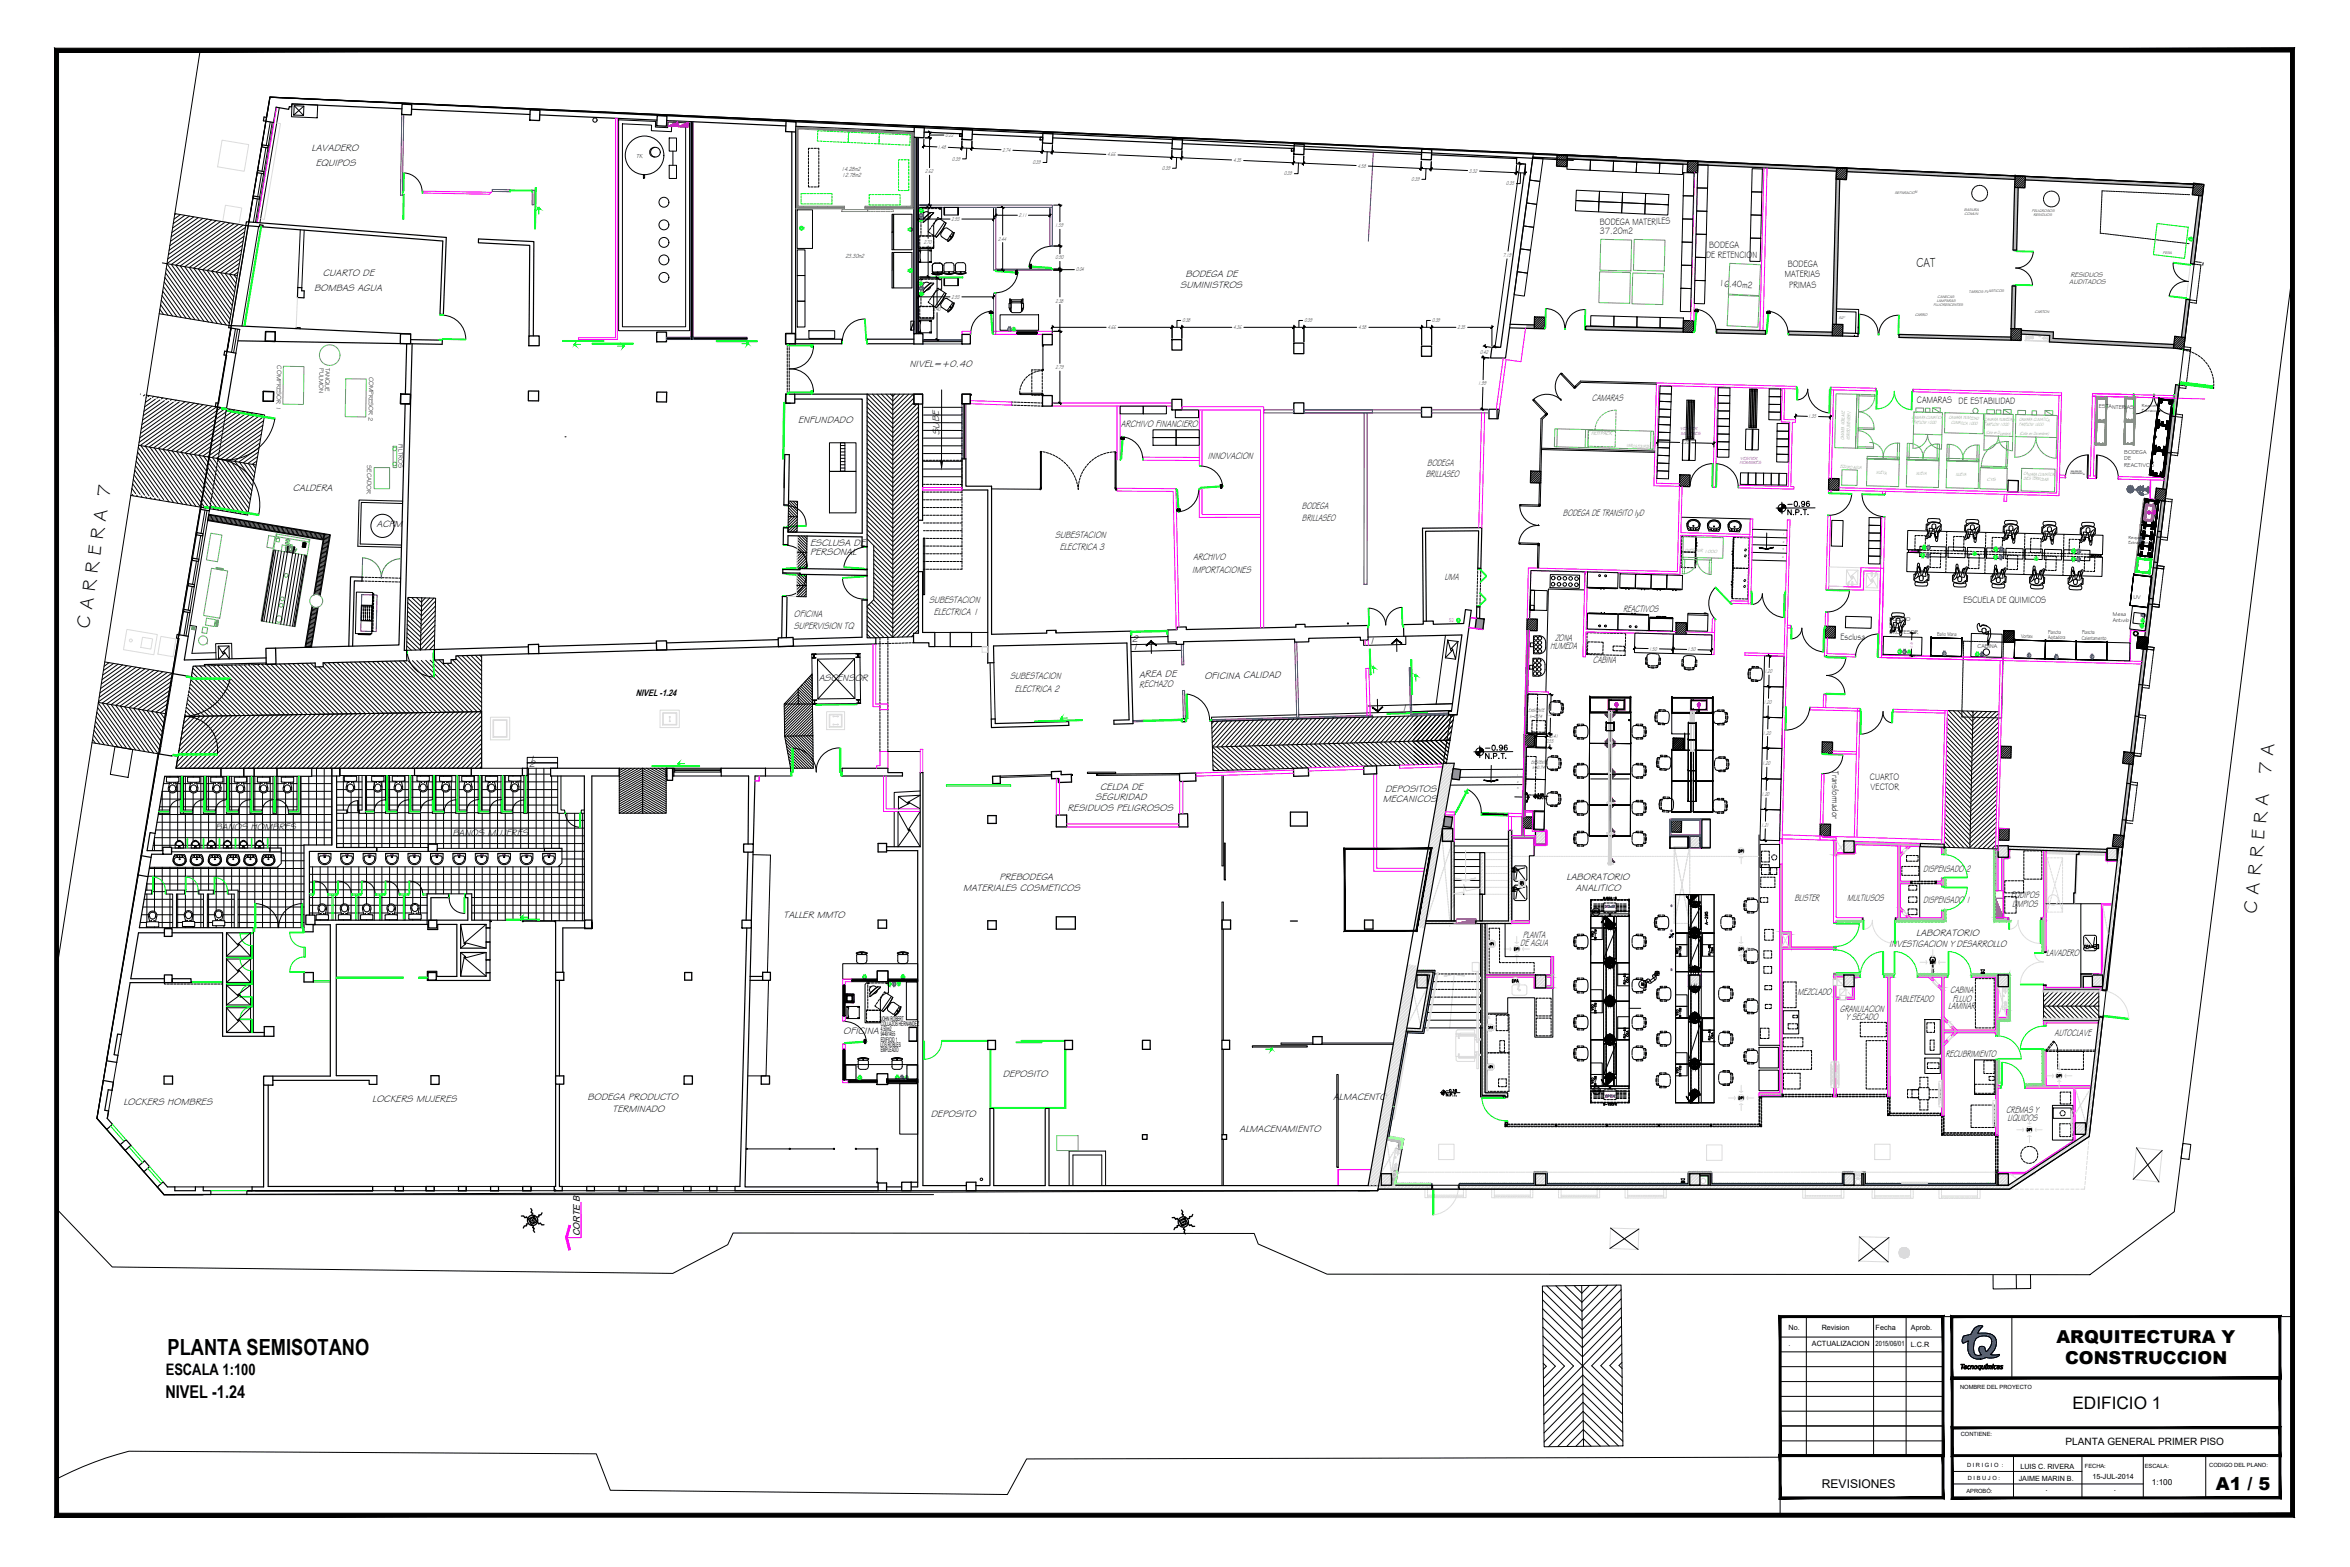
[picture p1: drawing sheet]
<svg xmlns="http://www.w3.org/2000/svg" width="914mm" height="610mm" viewBox="0 0 914 610" stroke-linecap="round" stroke-linejoin="round" font-family="sans-serif">
<defs><g id="words">
<text font-size="8.6" x="65.2" y="527.1">PLANTA SEMISOTANO</text>
<g font-size="7.5">
<text x="34.7" y="244.7" transform="rotate(-81 34.7 244.7)">C A R R E R A 7</text>
<text x="883.7" y="301.6" transform="rotate(-84 883.7 301.6)">7 A</text>
<text x="878.1" y="355.4" transform="rotate(-84 878.1 355.4)">C A R R E R A</text>
</g>
<g font-size="6.9">
<text x="800.2" y="522.4">ARQUITECTURA Y</text>
<text x="803.5" y="530.8">CONSTRUCCION</text>
<text x="64.4" y="543.9">NIVEL -1.24</text>
<text x="862.2" y="579.5">A1 / 5</text>
</g>
<text font-size="6.7" x="806.4" y="548.2">EDIFICIO 1</text>
<text font-size="6.1" x="64.5" y="535">ESCALA 1:100</text>
<g font-size="5.3">
<text x="694.6" y="198.3">-0.96</text>
<text x="577.1" y="293.2">-0.96</text>
</g>
<text font-size="5.2" x="745.7" y="104.1">CAT</text>
<text font-size="4.7" x="708.9" y="578.9">REVISIONES</text>
<g font-size="4" fill="#dcdcdc">
<text x="590.2" y="345.4">DPA</text>
<text x="577.8" y="401.5">DPA</text>
<text x="577.8" y="417">DPA</text>
</g>
<g font-size="3.9">
<text x="121.2" y="58.8">LAVADERO</text>
<text x="122.9" y="64.6">EQUIPOS</text>
<text x="125.6" y="107.4">CUARTO DE</text>
<text x="461.3" y="107.8">BODEGA DE</text>
<text x="122.3" y="113.1">BOMBAS AGUA</text>
<text x="459.2" y="112.1">SUMINISTROS</text>
<text x="353.9" y="142.6">NIVEL=+0.40</text>
<text x="619.4" y="156.2">CAMARAS</text>
<text x="310.5" y="164.5">ENFUNDADO</text>
<text x="436.1" y="166">ARCHIVO FINANCIERO</text>
<text x="365.6" y="169.2" transform="rotate(-91 365.6 169.2)">SUBE</text>
<text x="470" y="178.6">INNOVACION</text>
<text x="554.7" y="185.5">BRILLASEO</text>
<text x="555.4" y="181.2">BODEGA</text>
<text x="113.9" y="191.1">CALDERA</text>
<text x="506.6" y="198">BODEGA</text>
<text x="506.6" y="202.6">BRILLASEO</text>
<text x="608.2" y="200.8">BODEGA DE TRANSITO IyD</text>
<text x="146.5" y="204.9" transform="rotate(1 146.5 204.9)">ACPM</text>
<text x="410.6" y="209.2">SUBESTACION</text>
<text x="315.2" y="212.4">ESCLUSA DE</text>
<text x="315.3" y="215.8">PERSONAL</text>
<text x="412.4" y="214">ELECTRICA 3</text>
<text x="464.2" y="218">ARCHIVO</text>
<text x="463.8" y="222.9">IMPORTACIONES</text>
<text x="562.1" y="225.6">UMA</text>
<text x="308.9" y="240">OFICINA</text>
<text x="361.5" y="234.5">SUBESTACION</text>
<text x="363.3" y="239.2">ELECTRICA 1</text>
<text x="631.6" y="237.9">REACTIVOS</text>
<text x="308.8" y="244.7">SUPERVISION TQ</text>
<text x="440.4" y="249.9" transform="rotate(-1 440.4 249.9)">2</text>
<text x="532.6" y="250.6" transform="rotate(-1 532.6 250.6)">1</text>
<text x="605.1" y="249.2">ZONA</text>
<text x="440.5" y="252.7" transform="rotate(-1 440.5 252.7)">1</text>
<text x="603.2" y="252.4">HUMEDA</text>
<text x="443.2" y="263.6" transform="rotate(-1 443.2 263.6)">AREA DE</text>
<text x="619.8" y="258.1">CABINA</text>
<text x="318.6" y="264.9">ASCENSOR</text>
<text x="393.1" y="264.3">SUBESTACION</text>
<text x="394.8" y="269.1">ELECTRICA 2</text>
<text x="443.3" y="267.5" transform="rotate(-1 443.3 267.5)">RECHAZO</text>
<text x="468.6" y="264.3" transform="rotate(-1 468.6 264.3)">OFICINA CALIDAD</text>
<text x="545.2" y="276.4" transform="rotate(-1 545.2 276.4)">1</text>
<text x="205.8" y="296.5">1</text>
<text x="205.8" y="298.5">2</text>
<text x="426.2" y="311.4">SEGURIDAD</text>
<text x="428.1" y="307.2">CELDA DE</text>
<text x="539" y="308.1">DEPOSITOS</text>
<text x="415.3" y="315.4">RESIDUOS PELIGROSOS</text>
<text x="538.1" y="312.2">MECANICOS</text>
<text x="83.9" y="322.9">BAÑOS HOMBRES</text>
<text x="176" y="325.1">BAÑOS MUJERES</text>
<text x="748.4" y="339.1">DISPENSADO 2</text>
<text x="374.7" y="346.7">MATERIALES COSMETICOS</text>
<text x="388.9" y="342.3">PREBODEGA</text>
<text x="609.6" y="342.2">LABORATORIO</text>
<text x="613" y="346.8">ANALITICO</text>
<text x="698.3" y="350.4">BLISTER</text>
<text x="718.8" y="350.7">MULTIUSOS</text>
<text x="748.4" y="351.3">DISPENSADO 1</text>
<text x="782.4" y="349.5">EQUIPOS</text>
<text x="783" y="352.7">LIMPIOS</text>
<text x="304.9" y="357">TALLER MMTO</text>
<text x="592.5" y="365">PLANTA</text>
<text x="745.6" y="363.9">LABORATORIO</text>
<text x="591.6" y="368.2">DE AGUA</text>
<text x="735.1" y="368.5">INVESTIGACION Y DESARROLLO</text>
<text x="796.2" y="371.9">LAVADERO</text>
<text x="699.4" y="387.3">MEZCLADO</text>
<text x="737.2" y="389.8">TABLETEADO</text>
<text x="758.9" y="386.4">CABINA</text>
<text x="759.7" y="389.6">FLUJO</text>
<text x="715.9" y="393.6">GRANULACION</text>
<text x="758.1" y="392.7">LAMINAR</text>
<text x="718.3" y="396.7">Y SECADO</text>
<text x="328.1" y="402.3">OFICINA</text>
<text x="799.5" y="403.2">AUTOCLAVE</text>
<text x="757" y="411.2">RECUBRIMIENTO</text>
<text x="390.2" y="419.1">DEPOSITO</text>
<text x="48" y="429.7">LOCKERS HOMBRES</text>
<text x="144.8" y="428.6">LOCKERS MUJERES</text>
<text x="228.6" y="428">BODEGA PRODUCTO</text>
<text x="518.7" y="427.7">ALMACENTO</text>
<text x="238.4" y="432.6">TERMINADO</text>
<text x="362.2" y="434.6">DEPOSITO</text>
<text x="780.6" y="433.1">CREMAS Y</text>
<text x="781.1" y="436.2">LIQUIDOS</text>
<text x="482.3" y="440.2">ALMACENAMIENTO</text>
<text x="803.7" y="562.1">PLANTA GENERAL PRIMER PISO</text>
</g>
<g font-size="3.7">
<text x="622.5" y="87.5">BODEGA MATERILES</text>
<text x="622.6" y="91">37.20m2</text>
<text x="663.9" y="100.5">DE RETENCION</text>
<text x="665.1" y="96.6">BODEGA</text>
<text x="694.4" y="107.7">MATERIAS</text>
<text x="695.6" y="103.8">BODEGA</text>
<text x="668.9" y="111.4" transform="rotate(3 668.9 111.4)">16.40m2</text>
<text x="696.2" y="111.9">PRIMAS</text>
<text x="745.9" y="156.8">CAMARAS DE ESTABILIDAD</text>
<text x="763.9" y="234.4">ESCUELA DE QUIMICOS</text>
<text x="716.2" y="248.9">Esclusa</text>
<text x="712.9" y="300" transform="rotate(90 712.9 300)">Transformador</text>
<text x="727.6" y="303.4">CUARTO</text>
<text x="727.9" y="307.5">VECTOR</text>
</g>
<g font-size="3.6">
<text x="247.4" y="270.6">NIVEL -1.24</text>
<text x="225.7" y="480.9" transform="rotate(-90 225.7 480.9)">CORTE B</text>
</g>
<g font-size="3.5" fill="#dcdcdc">
<text x="675.6" y="332.7">DPI</text>
<text x="588.4" y="370.8">DPI</text>
<text x="675.6" y="370.8">DPI</text>
</g>
<g font-size="3.5">
<text x="621.2" y="365.8" transform="rotate(-90 621.2 365.8)">CGA</text>
<text x="667.8" y="371.8" transform="rotate(-90 667.8 371.8)">CGA</text>
<text x="655.5" y="373.6" transform="rotate(-90 655.5 373.6)">RU-45</text>
<text x="621.2" y="394.4" transform="rotate(-90 621.2 394.4)">CGA</text>
<text x="655.5" y="397.6" transform="rotate(-90 655.5 397.6)">RU-45</text>
<text x="667.8" y="405.3" transform="rotate(-90 667.8 405.3)">CGA</text>
<text x="621.2" y="422.6" transform="rotate(-90 621.2 422.6)">CGA</text>
</g>
<text font-size="3.5" fill="#00f" x="648.8" y="365.1">V</text>
<g font-size="3.2">
<text x="795.9" y="580.1">.</text>
<text x="822.5" y="580.1">.</text>
<text x="837.3" y="577.8">1:100</text>
</g>
<g font-size="2.8">
<text x="695.9" y="517.3">No.</text>
<text x="708.8" y="517.3">Revision</text>
<text x="729.8" y="517.4">Fecha</text>
<text x="743.5" y="517.4">Aprob.</text>
<text x="695.9" y="523.7">.</text>
<text x="705" y="523.7">ACTUALIZACION</text>
<text x="729.8" y="523.8">2015/06/01</text>
<text x="743.5" y="523.9">L.C.R</text>
<text x="786.1" y="571.3">LUIS C. RIVERA</text>
<text x="814.2" y="575.4">15-JUL-2014</text>
<text x="785.5" y="576.2">JAIME MARIN B.</text>
</g>
<g font-size="2.7">
<text x="805.6" y="107.8">RESIDUOS</text>
<text x="805.2" y="110.3">AUDITADOS</text>
</g>
<g font-size="2.5">
<text x="327.4" y="66.7">14.28m2</text>
<text x="327.7" y="69">12.78m2</text>
<text x="328.9" y="100.5">23.30m2</text>
<text x="107.8" y="142.1" transform="rotate(91 107.8 142.1)">COMPRESOR 1</text>
<text x="124.3" y="143.3" transform="rotate(91 124.3 143.3)">PULMON</text>
<text x="126.7" y="143.1" transform="rotate(91 126.7 143.1)">TANQUE</text>
<text x="143.7" y="146.5" transform="rotate(91 143.7 146.5)">COMPRESOR 2</text>
<text x="155.1" y="172.6" transform="rotate(91 155.1 172.6)">FILTROS</text>
<text x="142.9" y="180.9" transform="rotate(91 142.9 180.9)">SECADOR</text>
<text x="342.7" y="401.2">4.50m2</text>
<text x="342.7" y="397.3">JOHN ROBERT</text>
<text x="342.7" y="399.2">COLLAZOS HERNANDEZ</text>
<text x="342.6" y="407.2">LOS ROBLES</text>
<text x="342.7" y="405.2">EDIFICIO 1</text>
<text x="342.7" y="403.2">94491455</text>
<text x="342.7" y="409.2">EMPLEADO</text>
</g>
<text font-size="2.3" x="247.6" y="61.5">TK</text>
<g font-size="2.2">
<text x="368" y="53.2">0.22</text>
<text x="365" y="57.9">1.48</text>
<text x="390.1" y="59">2.74</text>
<text x="370.5" y="62.5">0.39</text>
<text x="401.8" y="63.9">0.39</text>
<text x="431" y="60.8">4.66</text>
<text x="479.9" y="63">4.35</text>
<text x="528.4" y="65.2">4.58</text>
<text x="360" y="67.4">2.62</text>
<text x="452.2" y="66.1">0.39</text>
<text x="499.6" y="68.2">0.39</text>
<text x="549.2" y="70.4">0.39</text>
<text x="571.7" y="67.1">3.32</text>
<text x="586.1" y="72.1">0.35</text>
<text x="370.3" y="85.9">2.93</text>
<text x="396.5" y="84.5">2.11</text>
<text x="410.6" y="88.4">1.59</text>
<text x="359.4" y="94.9">2.70</text>
<text x="388.4" y="93.6">2.44</text>
<text x="410.7" y="100.9">0.90</text>
<text x="584.9" y="99.9">7.19</text>
<text x="418.7" y="105.6">0.04</text>
<text x="370.3" y="116.2">2.93</text>
<text x="410.7" y="117.7">2.38</text>
<text x="362.9" y="120.8">2.40</text>
<text x="460.1" y="125.4">0.38</text>
<text x="507.5" y="125.4">0.39</text>
<text x="557.2" y="125.4">0.39</text>
<text x="431.1" y="128">4.66</text>
<text x="480" y="128">4.36</text>
<text x="528.6" y="128">4.58</text>
<text x="567.1" y="128.1">2.35</text>
<text x="575.9" y="137.5">0.42</text>
<text x="410.7" y="143.5">2.79</text>
<text x="575.2" y="149.9">1.99</text>
<text x="816.7" y="158.8" transform="rotate(1 816.7 158.8)">ESTANTERIAS</text>
<text x="703.6" y="162.7">1.35</text>
<text x="654.2" y="172.9">2.20</text>
<text x="826.5" y="179.1">DE</text>
<text x="826.6" y="176.6">BODEGA</text>
<text x="826.5" y="181.6">REACTIVOS</text>
<text x="830.1" y="233.2">UV</text>
<text x="822.1" y="239.8">Mesa</text>
<text x="735.2" y="244.1">DE</text>
<text x="735.2" y="241.6">PUESTO</text>
<text x="822.1" y="241.9">Antivib</text>
<text x="735.2" y="246.6">PROFESOR</text>
<text x="753.8" y="247.4">Baño Maria</text>
<text x="786.4" y="248.2">Vortex</text>
<text x="797" y="246.7">Plancha</text>
<text x="797" y="248.7">Agitadora</text>
<text x="810.1" y="248.8">Calentamiento</text>
<text x="810.1" y="246.8">Plancha</text>
<text x="641.6" y="253.1">1.50</text>
<text x="656.6" y="253.4">1.50</text>
<text x="769.5" y="252.1">CABINA</text>
<text x="686.5" y="261.9">1.20</text>
<text x="686.2" y="273.8">1.20</text>
<text x="601.5" y="278.5" transform="rotate(2 601.5 278.5)">1.53</text>
<text x="603.2" y="287.2">0.41</text>
<text x="686" y="285.7">1.20</text>
<text x="601.4" y="288.9">0.55</text>
<text x="685.7" y="297.7">1.20</text>
<text x="685.4" y="309.7">1.20</text>
<text x="685.2" y="321.6">1.21</text>
<text x="762.7" y="540.2">NOMBRE DEL PROYECTO</text>
<text x="763" y="558.5">CONTIENE:</text>
<text x="765.4" y="570.7">D I R I G I O :</text>
<text x="765.7" y="575.8">D I B U J O :</text>
<text x="811.2" y="571.2">FECHA:</text>
<text x="834.5" y="570.9">ESCALA:</text>
<text x="859.7" y="570.7">CODIGO DEL PLANO:</text>
<text x="765.1" y="580.8">APROBÓ:</text>
</g>
<text font-size="2.1" fill="#ff7f7f" x="563.9" y="242">S2</text>
<g font-size="1.9" fill="#00f">
<text x="653.8" y="167.3">VESTIER</text>
<text x="654" y="169.4">MUJERES</text>
<text x="677.1" y="178.9">VESTIER</text>
<text x="676.8" y="180.6">HOMBRES</text>
</g>
<g font-size="1.9" fill="#73b85c">
<text x="743.9" y="164.7" transform="rotate(2 743.9 164.7)">FARFLOW 1000</text>
<text x="743.9" y="162.9" transform="rotate(1 743.9 162.9)">CAMARA CLIMATICA</text>
<text x="758.3" y="163" transform="rotate(1 758.3 163)">CAMARA HUMEDAD</text>
<text x="759.2" y="165.1" transform="rotate(1 759.2 165.1)">CLIMATICA 1000</text>
<text x="772.2" y="165.5" transform="rotate(2 772.2 165.5)">FARFLOW 1000</text>
<text x="772.2" y="163.7" transform="rotate(1 772.2 163.7)">CAMARA HUMEDAD CAMARA CLIMATICA</text>
<text x="785.6" y="165.6" transform="rotate(1 785.6 165.6)">FARFLOW 1600</text>
<text x="619.1" y="169" transform="rotate(1 619.1 169)">HOTPACK</text>
<text x="717.6" y="171.1" transform="rotate(-88 717.6 171.1)">CAMARA NORLAKE</text>
<text x="719.8" y="171.2" transform="rotate(-88 719.8 171.2)">NSRI803WSW/8H)</text>
<text x="772.7" y="168.9" transform="rotate(1 772.7 168.9)">(Calib en Diciembre)</text>
<text x="785.9" y="169.1" transform="rotate(1 785.9 169.1)">(Calib en Diciembre)</text>
<text x="632.8" y="174" transform="rotate(1 632.8 174)">VARIOS EQUIPOS</text>
<text x="716" y="182.2" transform="rotate(1 716 182.2)">EQUIPO AGUA</text>
<text x="730.1" y="184.5" transform="rotate(1 730.1 184.5)">NUEVA</text>
<text x="745.6" y="184.9" transform="rotate(1 745.6 184.9)">NUEVA</text>
<text x="761.1" y="185.3" transform="rotate(1 761.1 185.3)">NUEVA</text>
<text x="787.4" y="185" transform="rotate(1 787.4 185)">CAMARA CLIMATICA</text>
<text x="773.1" y="187.2" transform="rotate(1 773.1 187.2)">CYS</text>
<text x="787.4" y="186.8" transform="rotate(2 787.4 186.8)">DIES TERMOLAB</text>
<text x="655.6" y="214.8" transform="rotate(2 655.6 214.8)">DIES NR 1000</text>
</g>
<g font-size="1.9">
<text x="594.8" y="277">EXISTENTE</text>
<text x="595.3" y="279.1">h=0.74</text>
<text x="595.8" y="297.1">EXISTENTE</text>
<text x="596.3" y="299.2">h=0.74</text>
</g>
<g font-size="1.8">
<text x="833.5" y="158.2">Requiere</text>
<text x="833.5" y="160.2">Extraccion</text>
<text x="828.2" y="209.8">Requiere</text>
<text x="828.2" y="211.8">Extraccion</text>
</g>
<text font-size="1.7" fill="#f0f" x="744.3" y="252" transform="rotate(-88 744.3 252)">0.88</text>
<g font-size="1.6">
<text x="737.3" y="75.3">SEPARACION</text>
<text x="764.3" y="82.1">BASURA</text>
<text x="764.5" y="83.6">COMUN</text>
<text x="790.7" y="82.5">PELIGROSOS</text>
<text x="791.3" y="84" transform="rotate(-1 791.3 84)">RESIDUOS</text>
<text x="841.6" y="98.8">PESA</text>
<text x="766.1" y="113.8">TARROS PLASTICOS</text>
<text x="752.4" y="119">FLUORESCENTES</text>
<text x="753.7" y="117.6">LAMPARAS</text>
<text x="753.9" y="116">CANECAS</text>
<text x="715.5" y="124.2">S2&quot;</text>
<text x="745.2" y="123">CARRO</text>
<text x="791.8" y="121.8">CARTON</text>
</g>
<g font-size="1.2">
<text x="693.5" y="214">3</text>
<text x="693.8" y="211.1">2</text>
<text x="693.4" y="217.1">4</text>
<text x="590.2" y="301.8">1</text>
<text x="590.3" y="304.7">2</text>
<text x="590.4" y="307">3</text>
</g>
<g font-size=".8">
<text x="805.7" y="184.4" transform="rotate(2 805.7 184.4)">EMERGENCIA</text>
<text x="805.7" y="183.4" transform="rotate(1 805.7 183.4)">SALIDA DE</text>
</g>
</g></defs>
<!-- layer: Ampl Lab Muros -->
<path d="M802.2 152.8l-1 40-85.7-2.1" fill="none" stroke="#f0f" stroke-width=".39"/>
<!-- layer: antepechos -->
<g fill="none" stroke="#000" stroke-width=".39">
<path d="M101.8 57.2l-1.6 9.1M103.5 47.2l-1.6 9.1M103.5 57.4l-1.6 9.2M104.3 57.6l-1.6 9.2M105.2 47.5l-1.6 9.1M105.9 47.6l-1.5 9.1M106.4 47.7l-6.5 38.9M108.7 41.9l-7.6 44.8M113.6 40.4l10 .5-.2 4.9-10-.4zM114.5 41.1l3.7 .2-.1 3.6-3.8-.2zM114.5 41.1l3.6 3.8M118.2 41.3l-3.9 3.4"/>
<path d="M98.4 77.1l-1.5 9.3M100.1 77.4l-1.5 9.1M100.1 67.2l-1.5 9.1M100.9 77.5l-1.5 9M101.8 67.4l-1.6 9.2M102.6 67.6l-1.6 9.2M116.8 89.4l-.9 22.4M118.4 89.5l-1 22.4M90 127.6l-1.6 9.2 1.5-9.1M91.6 128l-1.5 9.1M92.4 128.1l-1.5 9.1M93.3 128.2l-1.5 9.2"/>
<path d="M78.1 198.2l-1.5 9M79.8 198.5l-1.6 9M80.6 198.6l-1.6 9M81.4 198.7l-8.2 48.8M156.6 195.9l-16-.4-.4 16.1 16 .4M156.7 194.9l-17-.4-.5 18 17.1 .4M74.8 218l-1.6 9M76.5 218.3l-1.6 9M76.5 208.1l-1.6 9M77.2 218.4l-1.5 9.1M78.1 208.4l-1.5 9M78.9 208.5l-1.5 9.1"/>
<path d="M71.4 237.9l-1.5 9.1M73.1 238.2l-1.5 9.1M73.1 227.9l-1.6 9.2M73.9 238.3l-1.6 9.1M74.8 228.2l-1.6 9.1M75.6 228.3l-1.6 9.1M74 243.3l2.5 .4-1.8 10.5 9.3-.3M89.2 256.3l-.1-5-4.2 .1 .1 5M90.3 256.2l-.2-5.9-6.2 .1 .2 6M363.7 251.5h6M363.7 246h6M378 251.5h6.3"/>
<path d="M378 246h6.3M385.2 257.8l.5 21.9M386.7 257.8l.5 21.9M562.4 247.1l-3.6 26.8M686 279l7.6 .2-.3 12-7.6-.2zM86 298.9h8.9v3.1h-8.9zM98.9 298.9h8.9v3.1h-8.9zM132.2 298.9h29.1v2.8h-29.1zM183.4 298.9h19.9v2.8h-19.9zM262.2 298.9h18.4M131 315.1h4v1.3h-4M140.9 301.7v13.4h-1.1v1.3h2.4v-14.7"/>
<path d="M217 301.9v14.5h2.7v-1.3h-1.4v-13.2M227.4 315.1h-1.2v1.3h1.2M262.2 300.4h18.4M262.2 301.9h18.4M347.9 315.7v13.7M349.4 315.7v13.7M358.1 307.7l-10.2 .6v6.4M358.1 309.4l-8.5 .4v4.9M60.4 324.2l-1.1 6.7M66.8 329.9h38.2v1.5h-38.2zM109.4 331.4v4.5l-1.4 1.5h-49.8M146.6 329.7h20v1.5h-20z"/>
<path d="M170.1 330h41.7v1.2h-41.7zM218.7 331.2v4.5l-1.6 1.5h-96.7M293 332.5l6.8 .2-1.2 45.5M56.7 346.3h2.3v1.5h-2.6M67.2 360.9v-13.1h-2.6v-1.5h7.2v1.5h-3.1v13.1M79.2 360.9v-13.1h-1.8v-1.5h5.6v1.5h-2.3v13.1M91.1 360.9v-13.1h-2.4v-1.5h3.9v14.6M299 381.4l-.9 37.1h-7.1M327.9 383.2h1v12h-1zM331.3 380.9h10v1h-10zM345.5 380.9h11.6v1h-11.6zM41.4 412.7l-1.2 7.6"/>
<path d="M45.4 413.3l-1.3 7.7M47.2 402.5l-1.3 8M327.9 408.2h1v12h-1zM43.6 424.2l-1.4 8M330.1 420.2h11.1v1h-11.1zM345.4 420.2h11.7v1.4h-11.7zM350.1 421.6h7v19.6h-7zM68 461.7h8M79.1 461.7h19M145 461.6h8.8v1.6h-8.8zM157 461.6h8.8v1.6h-8.8zM169 461.6h9.4v1.6h-9.4z"/>
<path d="M181.4 461.6h9.5v1.6h-9.5zM194 461.6h9.4v1.6h-9.4zM206.6 461.6h9.1v1.6h-9.1zM218.8 463.2h9.5M218.8 461.6h9.5M231.3 463.2h9.6M231.3 461.6h9.6M243.7 463.2h6.9M243.7 461.6h6.9M256.1 463.2h9.9M256.1 461.6h9.9M268.9 463.2h7.2"/>
<path d="M268.9 461.6h7.2M279 463.2h7M279 461.6h7"/>
</g>
<!-- layer: DIVISIONES 240 -->
<g fill="none" stroke="#00f" stroke-width=".39">
<path d="M156.3 44.5l-.5 31.4h.7l.6-31.3M191.6 73.7l6.8 .1v.8l-6.8-.1M207.1 74v5.7h.7l.1-5.7M269.7 131.2h-10.4v.9h10.4v-84.7l-.9-.1v84.8M534 159.5h-26.7v1.2h26.7M459.7 250.7l.2 8M460.4 250.7l.2 7.9M503.8 249.8l.8 29.3M504.6 249.8l.8 29.2M460.2 268.6l.3 11M460.9 268.6l.4 12M470.7 280l63.3-1.7v.5l-63.3 1.7z"/>
<path d="M471.4 280l.1 .5M549.3 277.2l-.4-17.4h-.6l.5 17.4M563.6 277.5l-14.7 .3v.5l14.8-.4M440.8 280.3l4-.1v.5l-3.9 .1M460.1 280.8h1.2"/>
</g>
<!-- layer: VITRINA -->
<g fill="none" stroke="#000" stroke-width=".39">
<path d="M643.2 379.3l-.1 .7M643.6 379.1l.9 1.2-.3 .8M643.8 378.6h2M644.1 377.9h1.4v1.5h-1.4zM644.1 378.7l-.9 .6M644.8 377.7v1.7l-4.2 3.1M638.7 382.3l1 1.2M639.7 382.5l-1.1 .8M640 381.7l1.5-.8 1.1 1.3M643.1 380l.9 1.3M644.2 381.1l-2.4 1.4-1.2-1.3"/>
<circle cx="644.8" cy="378.6" r=".49"/>
<circle cx="639.2" cy="382.9" r="1.5"/>
<circle cx="639.2" cy="382.9" r=".49"/>
</g>
<!-- layer: ARM -->
<g fill="none" stroke="#000" stroke-width=".39">
<path d="M657.1 352.5h4.7v9h-4.7zM661.8 352.5l-4.7 9M663.4 354.8v.5h.5a.35 .35 0 0 1 0-.5 .35 .35 0 0 1 .5 .1 .35 .35 0 0 1-.1 .5M663.8 355.7l.2 .1a.3 .3 0 0 1 0 .5 .3 .3 0 0 1-.4 0 .3 .3 0 0 1 0-.5l.8 .1-.1 .4M664 357.7v.9M664.1 359v.5M664.5 358.9l-1.1 .3 1.1 .4M664.5 356.7v.6l-.8-.6-.3 .2 .3 .4M624 361h4.9v12h-4.9zM628.9 361l-4.9 12M657.1 364.5h4.7v12h-4.7zM661.8 364.5l-4.7 12"/>
<path d="M657 397.5h4.8v15h-4.8zM661.8 397.5l-4.8 15M624 406h4.9v12h-4.9zM628.9 406l-4.9 12"/>
</g>
<!-- layer: INSTALACIONES -->
<g fill="none" stroke="#000" stroke-width=".39">
<path d="M657.1 352.5v9v-9h4.7v9h-4.7h4.7v-9zM657.1 352.5h.1M661.8 352.5h.1M624 361v12v-12h4.9v12h-4.9h4.9v-12zM624 373h.1M624 361h.1M628.9 373h.1M628.9 361h.1M657.1 364.5v12v-12h4.7v12h-4.7h4.7v-12zM657.1 376.5h.1M657.1 364.5h.1M657.1 361.5h.1"/>
<path d="M661.8 376.5h.1M661.8 364.5h.1M661.8 361.5h.1M657 397.5v15v-15h4.8v15h-4.8h4.8v-15zM657 397.5h.1M661.8 397.5h.1M624 406v12v-12h4.9v12h-4.9h4.9v-12zM624 418h.1M624 406h.1M628.9 418h.1M628.9 406h.1M657 412.5h.1"/>
<path d="M661.8 412.5h.1"/>
</g>
<!-- layer: ENCIMERAS -->
<g fill="none" stroke="#000" stroke-width=".39">
<path d="M619 355.4v1.1h.7M619 350h.7h-.7v1.1M619 351.5v.9M619 352.8v.9M619 354.1v.9M619.2 355.4v.9h.5M619.2 351.5v.9M619.2 352.8v.9M619.2 354.1v.9M619.7 350.2h-.5v.9M620.1 356.3h.9M620.1 350.2h.9"/>
<path d="M620.1 350h.9M620.1 356.5h.9M620.1 353.7h1.1M620.1 353.1h1.1M620.1 352.7h1.1M620.1 352.2h1.1M620.1 351.7h1.1M620.1 354.7h1.1M620.1 354.2h1.1M621.4 356.3h.9M621.4 350.2h.9M621.4 350h.9"/>
<path d="M621.4 356.5h.9M621.7 353.7h.9M621.7 353.1h.9M621.7 352.7h.9M621.7 352.2h.9M621.7 351.7h.9M621.7 354.7h.9M621.7 354.2h.9M622.7 356.3h.9M622.7 350.2h.9M622.7 350h.9M622.7 356.5h.9"/>
<path d="M623 352.7h1v.9M623 353.7h1M623 353.1h1M623 352.2h1M623 351.7h1M623 354.7h1M623 354.2h1M624 354l.1 .9 .8 .1M624 356.3h.9M624 350.2h.9M624 350h.9M624 356.5h.9"/>
<path d="M624.9 351.3l-.8 .1-.1 .9M625.3 356.3h.9M625.3 355h.9M625.3 351.3h.9M625.3 350.2h.9M625.3 350h.9M625.3 356.5h.9M626.7 356.3h.8M626.7 355h.8M626.7 351.3h.8M626.7 350.2h.8M626.7 350h.8"/>
<path d="M626.7 356.5h.8M628 351.3l.8 .1 .1 .9M628 356.3h.9M628 350.2h.9M628 350h.9M628 356.5h.9M628.9 354l-.1 .9-.8 .1M628.9 353.7h1M628.9 353.1h1M628.9 352.2h1M628.9 351.7h1M628.9 354.7h1"/>
<path d="M628.9 354.2h1M629.3 356.3h.9M629.3 350.2h.9M629.3 350h.9M629.3 356.5h.9M629.9 352.7h-1v.9M630.4 353.7h.8M630.4 353.1h.8M630.4 352.7h.8M630.4 352.2h.8M630.4 351.7h.8M630.4 354.7h.8"/>
<path d="M630.4 354.2h.8M630.6 356.3h.9M630.6 350.2h.9M630.6 350h.9M630.6 356.5h.9M631.7 353.7h1.1M631.7 353.1h1.1M631.7 352.7h1.1M631.7 352.2h1.1M631.7 351.7h1.1M631.7 354.7h1.1M631.7 354.2h1.1"/>
<path d="M631.9 356.3h.9M631.9 350.2h.9M631.9 350h.9M631.9 356.5h.9M633.2 350.2h.6v.9M633.2 350h.7v1.1M633.8 355.4v.9h-.6M633.8 351.5v.9M633.8 352.8v.9M633.8 354.1v.9M633.9 356.3h.1M633.9 356.5h.1"/>
<path d="M633.9 356.4h.1M633.9 356.4v.1M633.9 355.4v1.1h-.7M633.9 351.5v.9M633.9 352.8v.9M633.9 354.1v.9M619 424v.9M619 425.3v.9M619 426.6v.9M619 427.9v1.1h.7M619.2 424v.9M619.2 425.3v.9"/>
<path d="M619.2 426.6v.9M619.2 427.9v.9h.5M620.1 428.8h.9M620.1 429h.9M620.1 425.4h1.1M620.1 425.9h1.1M620.1 426.4h1.1M620.1 426.8h1.1M620.1 427.4h1.1M620.1 424.3h1.1M620.1 424.9h1.1M621.4 428.8h.9"/>
<path d="M621.4 429h.9M621.7 425.4h.9M621.7 425.9h.9M621.7 426.4h.9M621.7 426.8h.9M621.7 427.4h.9M621.7 424.3h.9M621.7 424.9h.9M622.7 422.7h.9M622.7 428.8h.9M622.7 429h.9M622.7 422.5h.9"/>
<path d="M623 425.4h1v.9M623 425.9h1M623 426.4h1M623 426.8h1M623 427.4h1M623 424.3h1M623 424.9h1M624 426.7l.1 .9 .8 .2M624 422.7h.9M624 428.8h.9M624 429h.9M624 422.5h.9"/>
<path d="M624.9 424l-.8 .1-.1 .9M625.3 424h.9M625.3 427.8h.9M625.3 422.7h.9M625.3 428.8h.9M625.3 429h.9M625.3 422.5h.9M626.7 424h.8M626.7 427.8h.8M626.7 422.7h.8M626.7 428.8h.8M626.7 429h.8"/>
<path d="M626.7 422.5h.8M628 424l.8 .1 .1 .9M628 422.7h.9M628 428.8h.9M628 429h.9M628 422.5h.9M628.9 426.7l-.1 .9-.8 .2M628.9 425.9h1M628.9 426.4h1M628.9 426.8h1M628.9 427.4h1M628.9 424.3h1"/>
<path d="M628.9 424.9h1M629.3 422.7h.9M629.3 428.8h.9M629.3 429h.9M629.3 422.5h.9M629.9 425.4h-1v.9M630.4 425.4h.8M630.4 425.9h.8M630.4 426.4h.8M630.4 426.8h.8M630.4 427.4h.8M630.4 424.3h.8"/>
<path d="M630.4 424.9h.8M630.6 422.7h.9M630.6 428.8h.9M630.6 429h.9M630.6 422.5h.9M631.7 425.4h1.1M631.7 425.9h1.1M631.7 426.4h1.1M631.7 426.8h1.1M631.7 427.4h1.1M631.7 424.3h1.1M631.7 424.9h1.1"/>
<path d="M631.9 422.7h.9M631.9 428.8h.9M631.9 429h.9M631.9 422.5h.9M633.2 422.7h.6v.9M633.2 422.5h.7v1.1M633.8 427.9v.9h-.6M633.8 424v.9M633.8 425.3v.9M633.8 426.6v.9M633.9 427.9v1.1h-.7h.7M633.9 424v.9"/>
<path d="M633.9 425.3v.9M633.9 426.6v.9"/>
</g>
<!-- layer: MOD -->
<g fill="none" stroke="#000" stroke-width=".39">
<path d="M619 350v4.5h14.9v-4.5M619 355.5h14.9M623.9 349l.3 .4M624.4 349v.8l-.5-.2 .5-.2M624.8 349.4h.3M625.1 349v.8h-.5M626.6 349.2l-.4-.2v.5h.4l-.1 .3h-.3M627 349v.8l.3-.2M627.5 349.3h.7M629 349.1h-.6l.6 .5-.6 .1M633.9 350h.1M619 429v-4.5h14.9v4.5"/>
<path d="M619 429h.1M619 423.5h14.9M624.5 429.3h-.6l.6 .5-.6 .1M624.7 429.7h.6M625.7 429.4l.2-.2v.8M626.7 429.2h-.3l-.1 .4 .4-.1 .1 .4h-.5M627.8 429.6h.3M628.3 429.2h-.5v.8M628.5 429.6l.5-.2-.5-.2v.8M628.7 429.6l.3 .4"/>
<circle cx="625.6" cy="349.4" r=".35"/>
<circle cx="627.3" cy="429.6" r=".38"/>
</g>
<!-- layer: TEXTO -->
<g fill="none" stroke="#00f" stroke-width=".39">
<path d="M624.6 352.2v.9M624.8 352.2l.6 .9M625.4 352.2l-.6 .9M627.3 352.2v.9l-.6-.1v-.4h.6M627.5 352.2h.6v.9h-.6M627.8 352.6h.3M624.8 426.4h.4M625.4 426h-.6v.8h.6M625.6 426.4h.6v-.4h-.6v.8M627.5 426l.6 .8M628.1 426l-.6 .8M628.3 426v.8"/>
<circle cx="626" cy="352.7" r=".41"/>
<circle cx="626.9" cy="426.4" r=".41"/>
</g>
<!-- layer: ENCIMERAS -->
<path d="M626.1 355.5l.7 .7M626.8 355.5l-.7 .7M626.1 422.9l.7 .7M626.8 422.9l-.7 .7" fill="none" stroke="#000" stroke-width=".51"/>
<!-- layer: L-MOBILIARIO -->
<g fill="none" stroke="#000" stroke-width=".39">
<path d="M644.1 358.2v1.4M644.2 357l-.1 .8M644.6 358.3v1.2M644.7 357.8v-.8l-.7 .2-.3 1.7 .3 1.8 .7 .1v-.8M646 356.6l-.8 .1-.4 .4M646.2 356l-1.1 .2 .1 .3h1M646.6 356l1.1 .1-.1 .4h-1M647.3 356.5l-.9 .1M647.7 356.5a1.35 1.35 0 0 1 1.6 1.8v1.2a1.42 1.42 0 0 1-1.1 1.8M669.6 359.9l.3 .9M669.8 357.3l-.2 2.2M670.6 356.5l-.7 .5"/>
<path d="M670.7 356.5h.5M671.6 356.5l.9 .1M672.3 356l-1.1 .2 .1 .3h1M672.7 356l1.1 .2-.1 .3h-1M672.9 356.6l1.2 .4M674.3 357.8v-.8l.6 .2 .2 .7M674.3 358.3v1.3M674.7 357l.1 1M674.8 358.4v1.5M675.1 358.3v1.4M678.6 351.5v1.4M678.6 353.3l.1 .6 .6 .3 .2-.1-.1-.7"/>
<path d="M678.6 351l.3-.5 .6-.1-.1 .8M678.9 353.1l.1 1M678.9 351.3l-.1 1.4M679 350.4l-.1 .5M679.4 351.6v1.3M679.6 354.2l1.2 .3M680.2 350.1l-.7 .4M680.3 350h.5M681 354.7l-1.1 .1 .1 .4h1M681 349.4l-1.1 .1 .1 .4h1M681.2 354.6h.9M681.4 354.7l1.1 .1-.1 .4h-1"/>
<path d="M681.4 349.4l1.1 .1-.2 .4h-.9M682.1 349.9l-.9 .1M682.5 349.9h.6l.6 .4M682.5 354.7h.5M683.8 350.4l.3 .9M683.8 354.2l-.7 .5M684.1 351.6l-.2 2.2M612.6 365.6v1.5M612.7 367.5l.1 .7M612.8 364.5l-.1 .7M613.2 365.7v1.3M613.2 367.5l.1 .6"/>
<path d="M613.3 364.6l-.1-.2-.6 .2-.3 1.5 .2 1.9 .7 .3 .1-.2M613.3 368.1l.5 .5h.8M613.3 364.6l-.1 .7M614.6 364.1l-.8 .1-.5 .4M614.8 363.4l-1.1 .2 .1 .3h1M614.8 368.8l-1.1 .1 .1 .3h1M615 368.6l.9 .1M615.2 363.4l1.1 .2-.1 .3h-1M615.2 368.8l1.1 .1-.1 .3h-1M615.9 364l-.9 .1M616.3 364a1.36 1.36 0 0 1 1.6 1.7v1.3a1.35 1.35 0 0 1-1.6 1.7M635.1 367.4l.2 .9"/>
<path d="M635.2 364.8l-.2 2.2M635.4 368.3l1.2 .4M636.1 363.9l-.8 .5M636.1 363.9l.5 .1M637 364l.9 .1M637.7 363.4l-1.1 .2 .1 .3h1M637.7 368.8l-1.1 .1 .1 .3h1M637.9 368.6l-.9 .1M638.1 363.4l1.1 .2-.1 .3h-1M638.1 368.8l1.1 .1-.1 .3h-1M638.3 364.1l1.2 .3M638.8 368.6h-.5"/>
<path d="M639.6 368.1l-.7 .5M639.7 365.3l-.1-.8 .4-.1 .4 .2 .1 .7M639.7 367.5l-.1 .6M639.7 365.7v1.3M640.1 364.5l.1 1M640.2 367.7l-.1 .5M640.3 365.9l-.1 1.4M640.5 367.6l-.2 .5-.6 .2-.1-.2M640.5 365.8v1.4M644.1 360l.1 .8M644.8 360.7l.4 .4 .8 .1M646.2 361.3l-1.1 .1 .1 .4h1"/>
<path d="M646.4 361.2l.9 .1M646.6 361.3l1.1 .1-.1 .4h-1M670 360.9l.4 .3 .8 .1M672.3 361.3l-1.1 .1 .1 .4h1M672.5 361.2l-.9 .1M672.7 361.3l1.1 .2-.1 .3h-1M673.4 361.1l-.5 .1M674.2 360.7l-.7 .4M674.2 360l.1 .8 .5-.1 .2-.5M674.8 360.3l-.1 .5M678.5 371.6l.1 .9M678.6 372.9l.1 .6 .6 .3 .2-.1-.1-.7"/>
<path d="M678.9 372.7l.1 1M678.9 370.9l-.1 1.4M679.4 371.2v1.3M679.6 373.8l1.2 .3M680.3 369.6h.5M681 374.3l-1.1 .1 .1 .4h1M681 369l-1.1 .1 .1 .4h1M681.2 374.2h.9M681.4 374.3l1.1 .1-.2 .4h-.9M681.4 369l1.1 .1-.2 .4h-.9M682.1 369.5l-.9 .1M682.5 369.5h.6l.6 .4"/>
<path d="M682.5 374.3h.5M683.8 370l.3 .8M683.8 373.8l-.7 .5M684.1 371.2l-.2 2.2M612.6 382.7v1.4M612.6 397v1.5M612.7 384.5l.1 .7M612.7 398.9l.1 .7M612.8 381.6l-.1 .6M612.8 395.9l-.1 .7M613.2 382.7v1.3M613.2 397.1v1.3"/>
<path d="M613.3 381.6l-.1-.2-.7 .3-.2 1.5 .3 2h.7l-.1-.7M613.3 385.2l.4 .3 .9 .2M613.3 396l-.1-.2-.7 .4-.2 1.4 .3 2 .7 .1-.1-.8M613.3 399.6l.4 .3 .9 .2M613.3 381.6l-.1 .7M613.3 396l-.1 .7M614.6 381.1l-.9 .2-.4 .3M614.6 395.5l-.8 .1-.5 .4M614.8 380.5l-1.1 .2 .1 .3h1M614.8 385.8l-1.1 .2 .1 .3h1M614.8 394.9l-1.1 .2 .1 .3h1M615 385.7h.9"/>
<path d="M615.2 380.5l1.1 .1-.2 .4h-.9M615.2 385.8l1.1 .1-.1 .4h-1M615.2 394.9l1.1 .1-.1 .4h-1M615.9 381l-.9 .1M615.9 395.4l-.9 .1M616.3 381a1.36 1.36 0 0 1 1.6 1.7v1.3a1.3 1.3 0 0 1-1.6 1.7M616.3 395.4a1.36 1.36 0 0 1 1.6 1.7v1.3a1.35 1.35 0 0 1-1.6 1.7M635.1 384.4l.2 .9M635.1 398.8l.2 .9M635.2 381.8l-.2 2.2M635.2 396.2l-.2 2.2M635.4 385.4l.6 .4 .6-.1"/>
<path d="M635.4 399.8l1.2 .3M636.1 381l-.8 .5M636.1 395.4l-.8 .5M636.1 381h.5M636.1 395.4h.5M637 381l.9 .1M637 395.4l.9 .1M637.7 380.5l-1.1 .2 .2 .3h.9M637.7 385.8l-1.1 .2 .2 .3h.9M637.7 394.9l-1.1 .2 .1 .3h1M637.9 385.7h-.9M638.1 380.5l1.1 .1-.1 .4h-1"/>
<path d="M638.1 385.8l1.1 .1-.1 .4h-1M638.1 394.9l1.1 .1-.1 .4h-1M638.3 381.1l1.2 .4M638.3 395.5l1.2 .4M638.3 385.7h.5M639.6 385.2l-.7 .4M639.6 399.6l-.7 .4M639.7 382.3l-.1-.7 .2-.2 .6 .3 .1 .7M639.7 384.5v.8l.7-.2 .1-.5M639.7 396.7l-.1-.7 .2-.2 .6 .3 .1 .6M639.7 398.9v.8l.7-.2 .1-.5M639.7 382.8v1.2"/>
<path d="M639.7 397.1v1.3M640.1 381.6l.1 .9M640.1 395.9l.1 1M640.2 384.8l-.1 .4M640.2 399.2l-.1 .4M640.3 382.9l-.1 1.4M640.3 397.3l-.1 1.4M640.5 382.8v1.4M640.5 397.2v1.4M644.9 385.9v1.4M644.9 387.7l.2 .8M645.1 384.8l-.2 .6"/>
<path d="M645.5 386v1.3M645.6 384.9l-.2-.3-.6 .3-.3 1.7 .4 1.8 .7 .1-.1-.8M645.6 388.4l.3 .3 1 .2M645.6 384.9l-.1 .6M646.9 384.3l-1 .2-.3 .3M647 383.7l-1 .1 .1 .4h.9M647 389l-1 .1 .1 .4h.9M647.3 388.9l.9 .1M647.5 383.7l1 .1-.1 .4h-.9M647.5 389l1 .1-.1 .4h-.9M648.1 384.3h-.8M648.6 384.2a1.35 1.35 0 0 1 1.6 1.8v1.3a1.3 1.3 0 0 1-1.6 1.7"/>
<path d="M668.8 387.6l.3 .9M668.9 385.1l-.2 2.2M669.1 388.6l.4 .4h.8M669.8 384.2l-.7 .5M669.9 384.2h.4M670.8 384.3h.9M671.4 383.7l-1.1 .2 .2 .3h.9M671.4 389l-1.1 .2 .2 .3h.9M671.7 388.9l-.9 .1M671.9 383.7l1.1 .2-.2 .3h-.9M671.9 389l1.1 .2-.2 .3h-.9M672.1 384.3l1.1 .4"/>
<path d="M672.1 388.9h.4M673.3 388.4l-.6 .4M673.4 385.5l.1-.9 .6 .3 .1 .7M673.4 387.7v.8l.6-.1 .2-.5M673.5 386v1.3M673.8 384.8l.2 .9M673.9 388l-.1 .5M674 386.2v1.4M674.3 386v1.4M678.6 390.7v1.4M678.6 392.5l.1 .6 .6 .3 .2-.1-.1-.7M678.6 390.2l.3-.5 .6-.1-.1 .8"/>
<path d="M678.9 392.3l.1 1M678.9 390.5l-.1 1.4M679 389.6l-.1 .5M679.4 390.8v1.3M679.6 393.4l1.2 .3M680.2 389.3l-.7 .4M680.3 389.2h.5M681 393.9l-1.1 .1 .1 .4h1M681 388.6l-1.1 .1 .1 .4h1M681.2 393.8h.9M681.4 393.9l1.1 .1-.2 .4h-.9M681.4 388.6l1.1 .1-.2 .4h-.9"/>
<path d="M682.1 389.1l-.9 .1M682.5 389.1l1.2 .4M682.5 393.9h.5M683.8 389.6l.3 .8M683.8 393.4l-.7 .5M684.1 390.8l-.2 2.2M612.6 409.1v1.4M612.7 410.9l.1 .7M612.8 408l-.1 .6M613.2 409.2v1.3M613.2 408.7l.1-.7h-.7l-.3 1.6 .3 2h.7l-.1-.7M613.3 411.6l.4 .3 .9 .2"/>
<path d="M614.6 407.5l-.9 .2-.4 .3M614.8 400.2l-1.1 .2 .1 .3h1M614.8 406.9l-1.1 .2 .2 .3h.9M614.8 412.2l-1.1 .2 .1 .3h1M615 400.1h.9M615 412.1l.9 .1M615.2 400.2l1.1 .1-.2 .4h-.9M615.2 406.9l1.1 .1-.1 .4h-1M615.2 412.2l1.1 .1-.2 .4h-.9M615.9 407.5h-.9M616.3 407.4a1.36 1.36 0 0 1 1.6 1.8v1.2a1.35 1.35 0 0 1-1.6 1.8M635.1 410.8l.2 .9"/>
<path d="M635.2 408.2l-.2 2.2M635.4 411.8l.6 .4h.6M636.1 407.4l-.8 .5M636.1 407.4h.5M637 407.5h.9M637.7 400.2l-1.1 .2 .2 .3h.9M637.7 406.9l-1.1 .2 .2 .3h.9M637.7 412.2l-1.1 .2 .2 .3h.9M637.9 400.1h-.9M637.9 412.1l-.9 .1M638.1 400.2l1.1 .1-.1 .4h-1M638.1 406.9l1.1 .1-.1 .4h-1"/>
<path d="M638.1 412.2l1.1 .1-.1 .4h-1M638.3 407.5l1.2 .4M638.3 412.1h.5M638.8 400l-.5 .1M639.6 411.6l-.7 .4M639.7 408.7l-.1-.7 .2-.2 .6 .3 .1 .7M639.7 410.9v.8l.7-.2 .1-.4M639.7 409.2v1.3M640.1 408l.1 .9M640.2 411.2l-.1 .4M640.3 409.4l-.1 1.4M640.5 409.2v1.4"/>
<path d="M644.4 419.4v1.5M644.5 419l.2-.5 .6-.2v.8M644.7 419.3v1.4M644.9 418.4l-.1 .5M644.9 403.4v1.4M644.9 405.3l.2 .6M645.1 402.3l-.2 .6M645.2 419.6v1.3M645.5 403.4v1.3M645.6 402.4l-.2-.3-.6 .3-.3 1.7 .3 1.7 .8 .2-.1-.8M645.6 405.9l.3 .3 1 .2M645.6 402.4l-.1 .6"/>
<path d="M646 418l-.6 .5M646.6 418h-.4M646.8 417.4l-1 .1 .1 .4h.9M646.9 401.8l-1 .2-.3 .3M647 401.2l-1 .1 .1 .4h.9M647 406.5l-1 .1 .1 .4h.9M647.3 417.4l1 .1-.1 .4h-.9M647.3 406.4h.9M647.5 401.2l1 .1-.1 .4h-.9M647.5 406.5l1 .1-.1 .4h-.9M648 417.9l-.9 .1M648.1 401.7l-.8 .1"/>
<path d="M648.4 417.9h.7l.5 .4M648.6 401.7a1.35 1.35 0 0 1 1.6 1.7v1.3a1.35 1.35 0 0 1-1.6 1.8M649.6 418.4l.3 .9M649.9 419.7l-.1 2.2M668.8 405.1l.3 .9M668.9 417.8l-.2 2.2M669.1 406.1l.4 .3 .8 .1M669.8 417l-.7 .5M669.8 401.7l-.7 .5M669.9 417h.4M669.9 401.7h.4M670.8 417l.9 .1"/>
<path d="M670.8 401.7l.9 .1M671.4 416.5l-1.1 .1 .2 .4h.9M671.4 401.2l-1.1 .2 .2 .3h.9M671.4 406.5l-1.1 .2 .2 .3h.9M671.7 406.4h-.9M671.9 416.5l1.1 .1-.2 .4h-.9M671.9 401.2l1.1 .2-.2 .3h-.9M671.9 406.5l1.1 .2-.2 .3h-.9M672.1 417.1l1.1 .4M672.1 401.8l1.1 .4M672.1 406.4h.4M673.3 405.9l-.6 .5"/>
<path d="M673.4 418.3v-.9l.7 .3 .1 .6M673.4 403l.1-.9 .6 .3 .1 .7M673.4 405.2l.1 .9 .5-.3 .2-.5M673.5 418.8v1.3M673.5 403.5v1.3M673.8 417.5l.2 1M673.8 402.3l.2 .9M673.9 405.5l-.1 .4M674 418.9v1.5M674 403.6v1.5M674.3 418.8v1.4M674.3 403.5v1.4"/>
<path d="M678.6 410.2v1.4M678.6 412l.1 .7 .6 .3 .2-.2-.1-.7M678.9 411.9l.1 .9M678.9 410l-.1 1.4M679 409.2l-.1 .4M679.4 410.3v1.3M679.5 409.3v-.2l-.6 .1-.3 .5M679.5 409.3l-.1 .6M679.6 412.9l1.2 .4M680.2 408.8l-.7 .4M680.3 408.7h.5M681 413.4l-1.1 .1 .1 .4h1"/>
<path d="M681 408.1l-1.1 .1 .1 .4h1M681.2 413.3h.9M681.4 413.4l1.1 .2-.2 .3h-.9M681.4 408.1l1.1 .2-.2 .3h-.9M682.1 408.6l-.9 .1M682.5 408.6h.6l.6 .4M682.5 413.4h.5M683.8 409.1l.3 .9M683.8 412.9l-.7 .5M684.1 410.3l-.2 2.2M644.4 421.3l.2 .6 .6 .3 .1-.9M644.7 421.2l.2 .9"/>
<path d="M645.5 422.2l1.1 .3M646.8 422.7l-1 .1v.4h1M647.1 422.6h.8M647.3 422.7l1 .1v.4h-1M648.4 422.7h.4M649.6 422.2l-.7 .5M668.8 420.4l.3 .9M669.1 421.4l.4 .3 .8 .1M671.4 421.8l-1.1 .1 .2 .4h.9M671.7 421.7h-.9M671.9 421.8l1.1 .1-.2 .4h-.9M672.5 421.6l-.4 .1"/>
<path d="M673.3 421.2l-.6 .4M673.4 420.5l.1 .8 .5-.2 .2-.5M673.9 420.8l-.1 .4"/>
</g>
<!-- layer: PANEL-VIDRIO -->
<g fill="none" stroke="#000" stroke-width=".39">
<path d="M585.6 436.3v2h.5M585.9 436.3h.5v.5h-.5zM585.9 437.5h.5v.6h-.5zM585.9 436.3v1.8h.9M586.4 436.3v1.2h1M586.6 438.3h.8M586.7 436.3v1h.7M587.2 438.1h.9M587.9 437.3h.8M587.9 437.5h.8M587.9 438.3h.8M588.5 438.1h.9"/>
<path d="M589.2 437.3h.8M589.2 437.5h.8M589.2 438.3h.8M589.8 438.1h.9M590.5 437.3h.9M590.5 437.5h.9M590.5 438.3h.9M591.1 438.1h.9M591.8 437.3h.9M591.8 437.5h.9M591.8 438.3h.9M592.5 438.1h.8"/>
<path d="M593.1 437.3h.9M593.1 437.5h.9M593.1 438.3h.9M593.8 438.1h.9M594.4 437.3h.9M594.4 437.5h.9M594.4 438.3h.9M595.1 438.1h.9M595.8 437.3h.8M595.8 437.5h.8M595.8 438.3h.8M596.4 438.1h.9"/>
<path d="M597.1 437.3h.8M597.1 437.5h.8M597.1 438.3h.8M597.7 438.1h.9M598.4 437.3h.8M598.4 437.5h.8M598.4 438.3h.8M599 438.1h.9M599.7 437.3h.8M599.7 437.5h.8M599.7 438.3h.8M600.3 438.1h.9"/>
<path d="M601 437.3h.9M601 437.5h.9M601 438.3h.9M601.6 438.1h.9M602.3 437.3h.9M602.3 437.5h.9M602.3 438.3h.9M603 438.1h.8M603.6 437.3h.9M603.6 437.5h.9M603.6 438.3h.9M604.3 438.1h.9"/>
<path d="M604.9 437.3h.9M604.9 437.5h.9M604.9 438.3h.9M605.2 437.5h.5v.6h-.5zM605.5 437.3v.2M605.5 438.1v.2M605.6 438.1h.9M606.3 437.3h.8M606.3 437.5h.8M606.3 438.3h.8M606.9 438.1h.9M607.6 437.3h.8"/>
<path d="M607.6 437.5h.8M607.6 438.3h.8M608.2 438.1h.9M608.9 437.3h.8M608.9 437.5h.8M608.9 438.3h.8M609.5 438.1h.9M610.2 437.3h.8M610.2 437.5h.8M610.2 438.3h.8M610.8 438.1h.9M611.5 437.3h.9"/>
<path d="M611.5 437.5h.9M611.5 438.3h.9M612.1 438.1h.9M612.8 437.3h.9M612.8 437.5h.9M612.8 438.3h.9M613.5 438.1h.8M614.1 437.3h.9M614.1 437.5h.9M614.1 438.3h.9M614.8 438.1h.9M615.4 437.3h.9"/>
<path d="M615.4 437.5h.9M615.4 438.3h.9M616.1 438.1h.9M616.8 437.3h.8M616.8 437.5h.8M616.8 438.3h.8M617.4 438.1h.9M618.1 437.3h.8M618.1 437.5h.8M618.1 438.3h.8M618.7 438.1h.9M619.4 437.3h.8"/>
<path d="M619.4 437.5h.8M619.4 438.3h.8M620 438.1h.9M620.7 437.3h.8M620.7 437.5h.8M620.7 438.3h.8M621.3 438.1h.9M622 437.3h.9M622 437.5h.9M622 438.3h.9M622.6 438.1h.9M623.3 437.3h.9"/>
<path d="M623.3 437.5h.9M623.3 438.3h.9M624 438.1h.8M624.6 437.3h.9M624.6 437.5h.9M624.6 438.3h.9M625 437.5h.5v.6h-.5zM625.3 437.3v.2M625.9 437.3h.9M625.9 437.5h.9M625.9 438.3h.9M626.2 438.1h-.9v.2"/>
<path d="M626.6 438.1h.9M627.3 437.3h.8M627.3 437.5h.8M627.3 438.3h.8M627.9 438.1h.9M628.6 437.3h.8M628.6 437.5h.8M628.6 438.3h.8M629.2 438.1h.9M629.9 437.3h.8M629.9 437.5h.8M629.9 438.3h.8"/>
<path d="M630.5 438.1h.9M631.2 437.3h.8M631.2 437.5h.8M631.2 438.3h.8M631.8 438.1h.9M632.5 437.3h.8M632.5 437.5h.8M632.5 438.3h.8M633.1 438.1h.9M633.8 437.3h.9M633.8 437.5h.9M633.8 438.3h.9"/>
<path d="M634.4 438.1h.9M635.1 437.3h.9M635.1 437.5h.9M635.1 438.3h.9M635.8 438.1h.9M636.4 437.3h.9M636.4 437.5h.9M636.4 438.3h.9M637.1 438.1h.9M637.8 437.3h.8M637.8 437.5h.8M637.8 438.3h.8"/>
<path d="M638.4 438.1h.9M639.1 437.3h.9M639.1 437.5h.9M639.1 438.3h.9M639.7 438.1h.9M640.4 437.3h.9M640.4 437.5h.9M640.4 438.3h.9M641 438.1h.9M641.7 437.3h.9M641.7 437.5h.9M641.7 438.3h.9"/>
<path d="M642.3 438.1h.9M643 437.3h.9M643 437.5h.9M643 438.3h.9M643.6 438.1h.9M644.3 437.3h.9M644.3 437.5h.9M644.3 438.3h.9M644.9 438.1h.9M645.2 437.5h.6v.6h-.6zM645.5 437.3v.2M645.5 438.1v.2"/>
<path d="M645.6 437.3h.9M645.6 437.5h.9M645.6 438.3h.9M646.3 438.1h.8M646.9 437.3h.9M646.9 437.5h.9M646.9 438.3h.9M647.6 438.1h.9M648.3 437.3h.8M648.3 437.5h.8M648.3 438.3h.8M648.9 438.1h.9"/>
<path d="M649.6 437.3h.9M649.6 437.5h.9M649.6 438.3h.9M650.2 438.1h.9M650.9 437.3h.9M650.9 437.5h.9M650.9 438.3h.9M651.5 438.1h.9M652.2 437.3h.9M652.2 437.5h.9M652.2 438.3h.9M652.8 438.1h.9"/>
<path d="M653.5 437.3h.9M653.5 437.5h.9M653.5 438.3h.9M654.1 438.1h.9M654.8 437.3h.9M654.8 437.5h.9M654.8 438.3h.9M655.4 438.1h.9M656.1 437.3h.9M656.1 437.5h.9M656.1 438.3h.9M656.8 438.1h.8"/>
<path d="M657.4 437.3h.9M657.4 437.5h.9M657.4 438.3h.9M658.1 438.1h.9M658.7 437.3h.9M658.7 437.5h.9M658.7 438.3h.9M659.4 438.1h.9M660.1 437.3h.9M660.1 437.5h.9M660.1 438.3h.9M660.7 438.1h.9"/>
<path d="M661.4 437.3h.9M661.4 437.5h.9M661.4 438.3h.9M662 438.1h.9M662.7 437.3h.9M662.7 437.5h.9M662.7 438.3h.9M663.3 438.1h.9M664 437.3h.9M664 437.5h.9M664 438.3h.9M664.6 438.1h.9"/>
<path d="M665.3 437.3h.9M665.3 437.5h.9M665.3 438.3h.9M665.5 437.5h.5v.6h-.5zM665.8 437.3v.2M665.8 438.1v.2M665.9 438.1h.9M666.6 437.3h.9M666.6 437.5h.9M666.6 438.3h.9M667.3 438.1h.8M667.9 437.3h.9"/>
<path d="M667.9 437.5h.9M667.9 438.3h.9M668.6 438.1h.9M669.2 437.3h.9M669.2 437.5h.9M669.2 438.3h.9M669.9 438.1h.9M670.6 437.3h.8M670.6 437.5h.8M670.6 438.3h.8M671.2 438.1h.9M671.9 437.3h.9"/>
<path d="M671.9 437.5h.9M671.9 438.3h.9M672.5 438.1h.9M673.2 437.3h.9M673.2 437.5h.9M673.2 438.3h.9M673.8 438.1h.9M674.5 437.3h.9M674.5 437.5h.9M674.5 438.3h.9M675.1 438.1h.9M675.8 437.3h.9"/>
<path d="M675.8 437.5h.9M675.8 438.3h.9M676.4 438.1h.9M677.1 437.3h.9M677.1 437.5h.9M677.1 438.3h.9M677.8 438.1h.8M678.4 437.3h.9M678.4 437.5h.9M678.4 438.3h.9M679.1 438.1h.9M679.7 437.3h.9"/>
<path d="M679.7 437.5h.9M679.7 438.3h.9M680.4 438.1h.9M681.1 437.3h.8M681.1 437.5h.8M681.1 438.3h.8M681.7 438.1h.9M682.4 437.3h.9M682.4 437.5h.9M682.4 438.3h.9M683 438.1h.9M683.7 438.3h.9"/>
<path d="M684.4 438.1h.8M684.4 436.8v.5h-.7M684.4 426.7v.5M684.4 427.6v.9M684.4 428.9v.9M684.4 430.2v.9M684.4 431.5v.9M684.4 432.9v.8M684.4 434.2v.9M684.4 435.5v.9M684.7 437.5h.5v.6h-.5zM684.7 426.7h.5v.5h-.5z"/>
<path d="M684.7 436.9v.6h-1M684.7 426.7v.6M684.7 427.7v.9M684.7 429v.9M684.7 430.4v.8M684.7 431.7v.9M684.7 433v.9M684.7 434.3v.9M684.7 435.6v.9M685.2 426.7v.6M685.2 427.7v.9M685.2 429v.9"/>
<path d="M685.2 430.4v.8M685.2 431.7v.9M685.2 433v.9M685.2 434.3v.9M685.2 435.6v.9M685.2 436.9v.6M685.5 437.3v1h-.5M685.5 426.7v1M685.5 428.1v.9M685.5 429.4v.9M685.5 430.7v.9M685.5 432.1v.8"/>
<path d="M685.5 433.4v.9M685.5 434.7v.9M685.5 436v.9M693.5 425.9h.5v.6h-.5zM693.5 425.7h.6M693.5 425.9h.6M693.5 426.7h.6M693.5 426.5h.6M694.5 425.7h.9M694.5 425.9h.9M694.5 426.7h.9M694.5 426.5h.9"/>
<path d="M695.8 425.7h.9M695.8 425.9h.9M695.8 426.7h.9M695.8 426.5h.9M697.1 425.7h.9M697.1 425.9h.9M697.1 426.7h.9M697.1 426.5h.9M698.4 425.7h.9M698.4 425.9h.9M698.4 426.7h.9M698.4 426.5h.9"/>
<path d="M699.7 425.7h.9M699.7 425.9h.9M699.7 426.7h.9M699.7 426.5h.9M701 425.7h.9M701 425.9h.9M701 426.7h.9M701 426.5h.9M702.4 425.7h.8M702.4 425.9h.8M702.4 426.7h.8M702.4 426.5h.8"/>
<path d="M703.7 425.7h.9M703.7 425.9h.9M703.7 426.7h.9M703.7 426.5h.9M705 425.7h.9M705 425.9h.9M705 426.7h.9M705 426.5h.9M706.3 425.7h.9M706.3 425.9h.9M706.3 426.7h.9M706.3 426.5h.9"/>
<path d="M707.6 425.7h.9M707.6 425.9h.9M707.6 426.7h.9M707.6 426.5h.9M708.9 425.7h.9M708.9 425.9h.9M708.9 426.7h.9M708.9 426.5h.9M710.2 425.7h.9M710.2 425.9h.9M710.2 426.7h.9M710.2 426.5h.9"/>
<path d="M711.5 425.7h.9M711.5 425.9h.9M711.5 426.7h.9M711.5 426.5h.9M712.9 425.7h.5M712.9 425.9h.5M712.9 426.7h.5M712.9 426.5h.5M713 425.9h.4v.6h-.4zM714.5 425.9h.5v.6h-.5zM714.5 425.7h.6M714.5 425.9h.6"/>
<path d="M714.5 426.7h.6M714.5 426.5h.6M715.5 425.7h.9M715.5 425.9h.9M715.5 426.7h.9M715.5 426.5h.9M716.8 425.7h.9M716.8 425.9h.9M716.8 426.7h.9M716.8 426.5h.9M718.1 425.7h.9M718.1 425.9h.9"/>
<path d="M718.1 426.7h.9M718.1 426.5h.9M719.4 425.7h.9M719.4 425.9h.9M719.4 426.7h.9M719.4 426.5h.9M720.7 425.7h.9M720.7 425.9h.9M720.7 426.7h.9M720.7 426.5h.9M722 425.7h.9M722 425.9h.9"/>
<path d="M722 426.7h.9M722 426.5h.9M723.3 425.7h.9M723.3 425.9h.9M723.3 426.7h.9M723.3 426.5h.9M724.7 425.7h.9M724.7 425.9h.9M724.7 426.7h.9M724.7 426.5h.9M726 425.7h.9M726 425.9h.9"/>
<path d="M726 426.7h.9M726 426.5h.9M727.3 425.7h.9M727.3 425.9h.9M727.3 426.7h.9M727.3 426.5h.9M728.6 425.7h.9M728.6 425.9h.9M728.6 426.7h.9M728.6 426.5h.9M729.9 425.7h.9M729.9 425.9h.9"/>
<path d="M729.9 426.7h.9M729.9 426.5h.9M731.2 425.7h.9M731.2 425.9h.9M731.2 426.7h.9M731.2 426.5h.9M732.5 425.7h.9M732.5 425.9h.9M732.5 426.7h.9M732.5 426.5h.9M733.8 425.7h.6M733.8 425.9h.6"/>
<path d="M733.8 426.7h.6v.8M733.8 426.5h.6M734 425.9h.4v.6h-.4zM734.4 433.2v.8h.5M734.4 427.9v.9M734.4 429.3v.8M734.4 430.6v.9M734.4 431.9v.9M734.7 426.7h.5v.5h-.5zM734.7 433.2h.5v.6h-.5zM734.7 433.8h1M734.7 426.7v.7"/>
<path d="M734.7 427.9v.8M734.7 429.2v.8M734.7 430.5v.8M734.7 431.8v.8M734.7 433.1v.7M735.2 432.1v1.1h.8M735.2 426.7v1.1M735.2 428.2v.9M735.2 429.5v.9M735.2 430.8v.9M735.3 434h.9M735.5 432.1v.9h.5"/>
<path d="M735.5 426.7v1M735.5 428.1v.9M735.5 429.4v.9M735.5 430.7v.9M736.1 433.8h.9M736.4 433.2h.9M736.5 433h.9M736.6 434h.9M737.4 433.8h.9M737.7 433.2h.9M737.8 433h.9M738 434h.8"/>
<path d="M738.7 433.8h.9M739 433.2h.9M739.1 433h.9M739.3 434h.9M740 433.8h.9M740.3 433.2h.9M740.4 433h.9M740.6 434h.9M741.3 433.8h.9M741.6 433.2h.9M741.7 433h.9M741.9 434h.9"/>
<path d="M742.7 433.8h.8M743 433.2h.8M743 433h.9M743.2 434h.9M744 433.8h.9M744.3 433.2h.9M744.3 433h.9M744.5 434h.9M745.3 433.8h.9M745.6 433.2h.9M745.7 433h.8M745.8 434h.9"/>
<path d="M746.6 433.8h.9M746.9 433.2h.9M747 433h.9M747.1 434h.9M747.9 433.8h.9M748.2 433.2h.9M748.3 433h.9M748.5 434h.8M749.2 433.8h.9M749.5 433.2h.9M749.6 433h.9M749.8 434h.9"/>
<path d="M750.5 433.8h.9M750.8 433.2h.9M751 433h.8M751.1 434h.9M751.8 433.8h.9M752.1 433.2h.9M752.3 433h.8M752.4 434h.9M753.2 433.8h.8M753.4 433.2h.9M753.6 433h.8M753.7 434h.9"/>
<path d="M754.5 433.8h1M754.8 433.2h.7M754.9 433h.6M755 433.2h.5v.6h-.5zM755 434h.5v1M755.5 435.4v.9M755.5 436.8v.8M755.5 438.1v.9M755.5 439.4v.9M755.7 434h.5v.5h-.5zM755.7 434v.9M755.7 435.3v.9"/>
<path d="M755.7 436.6v.9M755.7 437.9v.9M755.7 439.3v.8M756.2 434v.6M756.2 435v.9M756.2 436.3v.9M756.2 437.6v.9M756.2 439v.8M756.5 434v.5M756.5 434.9v.9M756.5 436.2v.9M756.5 437.6v.8"/>
<path d="M756.5 438.9v.9M755.5 440.7v1h.4M755.7 440.9h.5v.6h-.5zM755.7 441.5h1M755.7 440.6v.9M756.2 440.3v.6h.8M756.3 441.7h.9M756.5 440.2v.4h.5M757.1 441.5h.9M757.4 440.9h.9M757.5 440.6h.9M757.6 441.7h.9"/>
<path d="M758.4 441.5h.9M758.7 440.9h.9M758.8 440.6h.9M759 441.7h.8M759.7 441.5h.9M760 440.9h.9M760.1 440.6h.9M760.3 441.7h.9M761 441.5h.9M761.3 440.9h.9M761.4 440.6h.9M761.6 441.7h.9"/>
<path d="M762.3 441.5h.9M762.6 440.9h.9M762.8 440.6h.8M762.9 441.7h.9M763.7 441.5h.8M763.9 440.9h.9M764.1 440.6h.8M764.2 441.7h.9M765 441.5h.9M765.3 440.9h.8M765.4 440.6h.8M765.5 441.7h.9"/>
<path d="M766.3 441.5h.9M766.6 440.9h.9M766.7 440.6h.8M766.8 441.7h.9M767.6 441.5h.9M767.9 440.9h.9M768 440.6h.9M768.1 441.7h.9M768.9 441.5h.9M769.2 440.9h.9M769.3 440.6h.9M769.5 441.7h.8"/>
<path d="M770.2 441.5h.9M770.5 440.9h.9M770.6 440.6h.9M770.8 441.7h.9M771.5 441.5h.9M771.8 440.9h.9M771.9 440.6h.9M772.1 441.7h.9M772.8 441.5h.9M773.1 440.9h.9M773.3 440.6h.8M773.4 441.7h.9"/>
<path d="M774.1 441.5h.9M774.4 440.9h.9M774.6 440.6h.8M774.7 441.7h.9M775.5 441.5h1M775.8 440.9h.7M775.9 440.6h.6M776 440.9h.5v.6h-.5zM776 441.7h.5v1M776.5 443.1v.9M776.5 444.5v.8M776.5 445.8v.9"/>
<path d="M776.5 447.1v.9M776.5 448.4v.9M776.5 449.7v.9M776.5 451v.9M776.5 452.3v.9M776.5 453.6v.9M776.5 455v1M776.6 441.7h.7v.5h-.7zM776.6 455.5h.7v.5h-.7zM776.6 441.7v.9M776.6 443.1v.8M776.6 444.4v.9"/>
<path d="M776.6 445.7v.9M776.6 447v.9M776.6 448.4v.8M776.6 449.7v.8M776.6 451v.8M776.6 452.3v.8M776.6 453.6v.8M776.6 454.9v1M777.3 441.7v.9M777.3 443.1v.8M777.3 444.4v.9M777.3 445.7v.9"/>
<path d="M777.3 447v.9M777.3 448.4v.8M777.3 449.7v.8M777.3 451v.8M777.3 452.3v.8M777.3 453.6v.8M777.3 454.9v1M777.5 441.7v1M777.5 443.1v.9M777.5 444.5v.8M777.5 445.8v.9M777.5 447.1v.9"/>
<path d="M777.5 448.4v.9M777.5 449.7v.9M777.5 451v.9M777.5 452.3v.9M777.5 453.6v.9M777.5 455v1"/>
</g>
<!-- layer: IN-HIDRANTE -->
<g fill="none" stroke="#dcdcdc" stroke-width=".39">
<path d="M542.4 454.7l.1 .3 .1-.3M542.4 455.3h.1M542.4 455.5h.1M542.5 454l.9 .2M542.5 454l-.2 .3 .1 .4M542.5 454l.9 .1M542.6 455.3h.1M542.6 453l1 .3zM542.6 454.8l.4 .1M542.6 449.8l.6 .2-.1 .5-.6-.1zM542.7 455l-.3 .4M542.8 453.9l.1-.2v.3"/>
<path d="M542.8 455.3h.1M542.9 455l.2 .3M542.9 453.8l.2 .2M543 453.6h.1M543 455.3l.1 .1M543 453.4v.2M543 453.4h.1M543 454.9h.1M543 453.2v.1M543.1 453l-.2 .1M543.1 452.9l-.3 .2M543.1 452.7l.2 .1"/>
<path d="M543.1 452.9l-.1 .2M543.1 454.8l-.1 .1M543.1 455.4l-.1 .2M543.1 452.8h.2M543.1 452.8h.3M543.1 452.8v.1M543.1 453.6h.1M543.1 453.6h.2M543.1 453.5h.1M543.1 453.5l-.1 .1M543.1 453.5h.2M543.1 453.5v.1"/>
<path d="M543.2 453.8l-.3-.2 .3 .1v.3M543.2 453.2l-.3 .1M543.3 453l.1 .1M543.3 452.8h.1M543.3 453.5h.1M543.3 454.9h-.3M543.3 452.8v.1M543.3 453.5l-.1 .1M543.3 452.9l.2 .3M543.3 452.9v.2M543.4 453.1h.1M543.4 452.8h.1"/>
<path d="M543.4 454.2l-.1 .6-.9-.1M543.6 453.3h.1M543.9 456.1h.1M543.9 448.9a.87 .87 0 0 1-.7-1.3 .87 .87 0 0 1 1.5 0 .87 .87 0 0 1-.6 1.3h-.2M543.9 456.1v.1M543.9 448.2l.3 .1M543.9 447.8l.4 .1-.1 .4-.4-.1zM543.9 455.9v.3zM543.9 448.4l-.1 1.1 .3-1.1M544.2 447.2v.7zM545.3 447.2l-2.1-.4-1.5 8.5 2.1 .4M545.3 447.1l-1.5 8.7"/>
<path d="M545.5 446.8l.1 .2zM545.6 446.8l-.3 .3-2.2-.4-1.6 8.7 2.3 .4 .1 .3M545.6 447l-1.6 8.9M721.4 456.1l.2 .2 .5-.2M721.4 456.1l.6-.1-.4 .1M721.4 456.1v2.4h3v-2.4M721.4 456.1h.1M721.5 456.1l-.4-.1 .4 .3 .1-.2M721.5 456.1v2.3h2.8l.1-2.3M721.6 456.1l.4 .2zM721.7 456.1h.1M721.7 456.1h.3"/>
<path d="M721.9 457.2l.7 .1zM722 456h.1M722 456l2.2 .1zM722 456.1h.1M722.6 457h.4v.4h-.4zM723 457.1v.2M723.1 457.2h1.1l-1.1 .1M723.7 457.2a.89 .89 0 0 0-1.4-.7 .89 .89 0 0 0 0 1.5 .89 .89 0 0 0 1.4-.7M724 456.1v.2l.4-.2M724 456.1l.2 .2zM724.3 456.1v.2l.4-.3zM724.4 456.1h.1"/>
<path d="M724.4 456l-.4 .1M724.4 456v.1"/>
<circle cx="544.1" cy="448" r=".2"/>
<circle cx="722.8" cy="457.2" r=".22"/>
</g>
<!-- layer: MUROS 2 -->
<g fill="none" stroke="#000" stroke-width=".39">
<path d="M366.4 151.7v27.7M84.9 251.4l1.8 2.8M87.3 254.2l-2.3 2.2M87.4 253.7l1.8 2.6M89.1 251.3l-2.4 2.4M318.1 256.5l14.6 15.2M332.5 256.2l-14.2 15.7M447.9 249.5l.1 4.7M543.4 248.8l.1 4.7M504.5 278.1l-33.1 .9 .1 1.7 92.2-2.6M532 277.4l-26.7 .7M535.9 272l.2 4.7"/>
<path d="M548.8 276.9l-16.5 .4M549.3 276.9l15.5-.5-14.8 .5M297.9 298.9h9.7v3h-9.7zM61.9 315.1h4.1v1.3h-4.3M70.1 302v14.4h4.8v-1.3h-3.5v-13.1M71.4 316.4h.1M79.1 302v14.4h4.7v-1.3h-3.4v-13.1M88.1 302v14.4h4.7v-1.3h-3.4v-13.1M97.3 302v14.4h4.7v-1.3h-3.4v-13.1M106.2 302v14.4h1.3v-14.4M115.6 302v13.1h-3.4v1.3h4.7v-14.4M142.2 315.1h3.5v1.3h-3.5"/>
<path d="M150 301.7v14.7h4.6v-1.3h-3.3v-13.4M159 301.7v14.7h4.6v-1.3h-3.3v-13.4M168.2 301.7v14.7h4.6v-1.3h-3.3v-13.4M177.3 301.7v14.7h4.4v-1.3h-3.1v-13.4M186.1 301.7v14.7h4.4v-1.3h-3.2v-13.4M194.9 301.7v14.7h4.5v-1.3h-3.1v-13.4M203.8 301.7v14.7h1.3v-14.7M576.1 359.3v67.4h10.6M88.1 373.1h9.4v9.1h-9.4M97.5 362.9v9.1h-9.4M98.6 362.9v38.8M189.1 361h1.6v5.5h-1.6z"/>
<path d="M189.1 373.4h1.6v5h-1.6zM88.1 392h9.4v9.7M88.1 383.3h9.4v7.6h-9.4M547.8 401.2l-7.4 41 5.8 1-3.1 17.3h14v.6M685.5 426.7h8M693.5 425.5v.6M721.4 456.6v-.6h-4.5v4.5h-50.8v-4.5h-9.3v4.5h-54.7v-4.5h-5.2v4.5h-29.2v.6M776.5 456v4.5h-50.7v-4.5h-1.3v.6h.7"/>
<circle cx="87" cy="253.9" r=".4"/>
</g>
<!-- layer: A-VACIO -->
<g fill="none" stroke="#dcdcdc" stroke-width=".39">
<path d="M537.5 456.1l-.2 .5M537.7 455.9h.1M538.1 455.2l-.3 .4M538.2 455h.1M538.6 454.3l-.2 .4M538.8 454.1h.1M539.2 453.4l-.3 .5M539.3 453.2h.1M539.6 443.4l.1 .6M539.7 444.3h.1M539.7 452.5l-.2 .5M539.8 444.6v.5"/>
<path d="M539.8 452.3h.1M539.9 445.3h.1M539.9 445.6l.1 .5M540 446.4h.1M540 446.7l.1 .5M540.2 447.4h.1M540.2 447.7l.1 .5M540.3 451.6l-.3 .4M540.3 448.5h.1M540.3 448.7l.1 .5M540.4 451.4h.1M540.5 449.5h.1"/>
<path d="M540.5 449.7l.1 .6M540.6 450.6h.1M540.6 450.8l.1 .5M540.8 451.6h.1M540.8 451.8l.1 .6M540.8 450.7l-.3 .4M540.9 452.6h.1M540.9 450.5h.1M540.9 452.9l.1 .5M541 453.6h.1M541.1 453.9v.5M541.2 454.7h.1"/>
<path d="M541.2 455l.1 .5M541.3 455.8h.1M541.3 449.8l-.2 .5M541.4 456v.6M541.5 449.6h.1M541.9 448.9l-.3 .4M542 448.7h.1M542.4 448l-.2 .4M542.5 447.8h.1M543 447.1l-.3 .4M543.1 446.9h.1M543.5 446.2l-.3 .5"/>
<path d="M543.6 446h.1M544 445.3l-.2 .4M544.2 445.1h.1M544.6 444.3l-.3 .5"/>
</g>
<!-- layer: MUROS -->
<g fill="none" stroke="#000" stroke-width=".47">
<path d="M101.9 56.3l2.5 .4-.1 .9-2.5-.4zM156.4 42.3l-42.8-1.9-.2 1.2-.8-.2-.2 1.1-5-.8-1 6-3.9-.7 .2-1.5 1 .2 1.3-7.9 523.9 23.3-523.9-23.3-67.3 397.3 26.1 29.6M160.2 42.5l46 2M210 44.7l45.7 2M259.4 46.9l46.4 2.1M309.7 49.1l46 2.1M359.6 51.4l14.8 .7M378.3 52.2l27.4 1.2M409.6 53.6l46.5 2.1M460 55.9l43.5 1.9M507.4 58l45.7 2M596.6 59.7l-10.8 79.6h-5.8l.5-4.2h3.4l9.7-71.3h-3.5v-2.1l-33.1-1.5"/>
<path d="M98.6 76.2l2.4 .5-.1 .8-2.5-.4zM100.2 66.3l2.5 .5-.1 .8-2.5-.4zM95.9 86.3l77.8 6.1-1.2 29.9h-1.3l1.1-28.5-70-5.5 .1-.6-1.4-.3-.1 .8-5.3-.4zM115.9 111.8l1.5 .1v1.2l1 .1-.1 2.7-2.6-.2zM87.4 136.6l4.4 .8-3.7 21.5-4.3-.7 .2-1.5 1 .2 3.2-18.6-1-.2zM93.3 128.2l-4.3-.7 .1-.9 70.7 3.3M115.2 127.8v-.4l1.6 .1v.4M158.2 133.7l-.5 19.6M159.8 132.1l12.3 .2-.1 1.6-79.4-1.3M160.4 133.7l-3.1 119.3h.9M205.9 130.7l.2-35.2-20-1.1 .1-1.4 21.5 1-.2 36.7M157.6 157.1l-2.4 93.8-48 1.2"/>
<path d="M305.7 153.3l-.1 3.5M307.4 156.8v.1M309.2 153.3h28.2v59.3h-2v-3.7l-28.8-.5v3.5l-1.8-.1v-6.5l1.9 .1-.1 1.6 28.9 .4v-52.2h-26.3M355.6 153.3h3.4v49.1h-1.6v-45.2h-1.8zM579.4 159.2h4l-.5 3.7h-3.5zM582.5 159.2v3.7M307.1 176.9l-.3 19.6-1.8-.1 .3-19.6-.2 12.9M78.2 197.3l3.4 .6-.2 .8-3.3-.5zM81.6 197.9l-.2 .8M74.9 217.1l2.5 .5-.2 .8-2.4-.4zM76.6 207.2l2.4 .4-.1 .9-2.4-.4zM71.5 237.1l2.5 .4-.1 .8-2.5-.4z"/>
<path d="M73.2 227l2.5 .5-.1 .8-2.5-.4zM304.6 221.5l6.7 .2v-.5l26.1 .4v2.3l-26.1-.5v-.4l-6.7-.1zM357.4 222.4h1.6v23.6h4.7v5.5h-2.3v-1.4h-5.9v-3.8h1.9zM103.5 255.9l-31.8 .9 1.5-9.3-4.3-.7-.2 1.5 .9 .2-2.2 13.6 7.1 1.2 .6-4.1 4.4-.2v-.5l24.1-.6v.5l19-.5 .1 1.6 3.1-.1-.1-1.5 32.6-.9M137.2 251.4l.7-25.4 2.9 .1 .1-1.6-4.5-.1-.7 27M205.6 251.6l-36.6 1.1M205.7 254.3l-28.3 .8v1.5h-1.9l.1 1.4-3.1 .1v-1.4l-3.4 .1M255.4 250.2l-45.8 1.3M302.8 248.8l-43.4 1.3M306 248.1l.2-16-1.8-.1-.2 16.1M308.7 248.7l26.7-.8v-14.5h2v14.7h3.4v2.4l-131.1 3.8M315.9 254.5h1.6l-.8 .1 .1 1.3h.7l-1.6 .1 .8-.1v-1.3z"/>
<path d="M333 254.3h1.6h-.8l.1 1.4h.7l-1.6 .1 .8-.1v-1.4zM369.7 246h8.3v5.5h-8.3zM410.9 245.2v1l29-.7 1 36-7.4 .2-.1-1.5 5.9-.2-.8-29.9-51.9 1.2 .1 6.5-2.4 .1M410.9 246.2l-.1-1-3.6 .1 .1 1-21.5 .5v-57.7h-10v-10.6h-1.5v12.1h10v67.5M454.4 245.1l3.6-.1v-1l3.6-.1v1l42.6-.9v-1l3.6-.1v1l24.4-.6 .1 5.7-3 .1v-1.2l-20.1 .4 .1 1.4-5.5 .1-.1-1.1-43.2 .9 .1 1.1h-2.9v-1l-3.2 .1zM546.1 243l7.7-.2v-1.1l3.9-.1v1.3l11.8-.3 .7-5.4 2.3 .2-5.5 40.6-3.3 .1-.1-1.4 1.2-.1 4-29.6-22.6 .5M316.1 272.4h1.6l-.7 .1v1.3l.8 .1h-1.7l.8-.1v-1.3zM333.2 272.2h1.6h-.7v1.4h.8l-1.7 .1 .8-.1v-1.4zM385.7 279.7h1.5l.1 1.8 28.5-.8 .1 1.5-30.1 .8zM460.1 279.6h1.1l.1 1.2h-1.2zM94.9 298.9h4v3.1h-4zM107.8 298.9h13.5v3.1h-13.5z"/>
<path d="M161.3 298.9h22.1v2.8h-22.1zM203.3 298.9h1.8v2.8h-1.8zM259.5 298.9h-.3v3h.3M261.7 298.9h.5v3h-.5M327.7 298.9h17.8v1.7h5.7v1.3h-23.5zM129.1 301.9h3.1v-3h-3.1v29.8h-10.8v33.8h3.5v-2.8h6.7v58.9h-22.3M131 301.9v27.8h15.6v1.5h-26.2v24.8M54.9 332.9l3.9 .6M63.4 332.3h-4.4l-4.8 28.6h44.4v2h-10.5v38.8h14.7M63.4 330.9h-6.2l1.2-7 2 .3 3.7-22.2h21.9v-3.1h-17.5l.8-4.7-2.3-.4v.3l-5.5-.9-20.1 119.5 4 .6 .5-2.8-1.5-.2 1.4-8 1.4 .2 3.4-20.2h13.4M105 329.9h4.4v1.5h-4.4zM166.6 328.4h3.5v2.8h-3.5z"/>
<path d="M211.8 330h6.9v1.2h-6.9zM291 331.5l-.7 26.5M291.1 328.3l.2-26.4h-10.7v-3h17.3v3h-4.1l-.7 26.5M293 331.6l-.6 26.4M345 329.4h13.1v-28.8h1v160.6h16.9M345 330.9h12.1v130.8h-2.6M53.6 340.4l4 .6M122.6 358h59.4v-8.8h-.9v-1.5h2.5v10.3h7.1v3h-1.6v-1.4h-9.9v9.3h9.9v-2.4h1.6v6.9h-1.6v-2.9h-9.9v9.3h9.9v-1.4h1.6v3h-24.4v-3.5h3.7v2h7.8v-20.3h-7.5v2h-3.8v-2h-35.6v58.9h15.7v3.4h-3v-1.6h-37.4M167.7 357.9v-8.7h6.8v-1.5h-8.3v11.8M64 362.9h-10.1l-3 17.8h13.1M67 362.9h19.6v40.2h16.2M216.2 378.2v-20h11.2v-56.3h-13.2v-3h26.8v3h-10.7v59.4h-2.8v-.3h-8.5v17.2"/>
<path d="M290.6 361l-2.7 100.6h-1.9v1.6h55.7M291.8 379.9h5M292.4 361l-2.5 100.7h51.8M67 380.7h7.3v1.6h-7.3zM216.2 381.4v37.1M217.7 381.4v37.1M291.8 381.4h5M40.2 420.3l3.9 .7-.5 3.2-1.5-.3-1.3 8 1.4 .3-.5 2.9 2.1 2.3-2.3 2-3.8-4.3zM102.6 422.1v39.6h-4.5v1.5M104.4 422.1v39.5h40.6v1.6h-48.9v1.5M216.2 421.8v39.8h-.5v1.6h3.1v-1.6h-1.1v-39.8M46.7 445.3l2.3-1.9 1.9 2.2-2.2 1.9z"/>
<path d="M54 453.6l2.3-2 1.9 2.3-2.2 1.9zM354.5 459.9h2.6M539.6 443.4l5 .9-.4 2.6 1.3 .2M539.8 442.6l5.7 1.1-.5 3.3M543.4 455.7l-1 5.4M544 455.8l-1.4-.2-1 5.5M61.2 461.8l2.3-2 1.7 1.9h2.8v1.5h8v-1.5h3.1v1.5h2.9v1.5h-18.2zM153.8 461.6h3.2v1.6h-3.2zM165.8 461.6h3.2v1.6h-3.2zM178.4 461.6h3v1.6h-3zM190.9 461.6h3.1v1.6h-3.1zM203.4 461.6h3.2v1.6h-3.2z"/>
<path d="M228.3 461.6h3v1.6h-3zM240.9 461.6h2.8v1.6h-2.8zM250.6 461.6h5.5v1.6h-5.5zM266 461.6h2.9v1.6h-2.9zM276.1 461.6h2.9v1.6h-2.9zM345 463.2h191.1M345 461.7h5.9M379.7 461.2h5.5v-30h1.5v30h20v-30h1.5v30h131.5"/>
</g>
<!-- layer: MURO PANEL YESO -->
<g fill="none" stroke="#f0f" stroke-width=".39">
<path d="M107.6 41.7l-7.5 44.9M239.5 46l.7 .1v86h-15.1v-.7h14.4zM191.6 74.5l-1.2 1.1-25.9-.5v-.7l26.7 .4M377.6 128.9h-3.3v1.2h3.3M386.6 128.9h9v1.2h-9M403.6 128.9h5.8v1.2h-5.8zM377.6 155.9l16.1 .5-.1 1.2-16-.5zM456 156.8h-46.6v1.2h46.6M359 189.7h15.3v.9h-15.3zM339.7 250.5v24.5h2.7v1.1h3.1v-2.2h-4.7v-23.4M341.1 298.9v-1h1.3v-5.5h3.1v6.5M503.3 299.6l-38.1 1.1"/>
<path d="M530.6 298.1l-21.5 .6M530.6 299.3l-21.5 .6M561.3 298.4l-16.7 .5M561.6 297.2l-17 .5M295.4 301.9l-.1 1.8h-1.5M295.5 301.9l-.1 2h-1.6M343.8 301.9v13.8h14.3M344.8 301.9v12.8h13.3M358.1 300.6v-9.1h1v9.1M503.3 300.8l-38 1.1M554.3 337.8h-18.6v-36.8h-1.2v38h19.6M564.2 327.3h1"/>
<path d="M596.9 326.1v6.8M656.7 325.1l.2 .3M656.7 325.9l.2 .3M657 325.4v4.3l.2 .2M657.2 329.9h4.5M662 325.3l-.1 4.4-.2 .2M692.4 328.2v-1.9h1.1v1.9M692.4 326.3v98.6M693.5 326.3v36.2h3.5v6h17.5v.8l-21 .1v56.7h-8v.6h-1.1v-1.4l.3-.2M721.4 327.3l25.8 .8v1.3l-25.8-.9zM578.7 359.3v19.9M603.5 372.2v7h-25.6v1h19v4l.3 .3 7-.1 .3-.2v-12"/>
<path d="M657 379.4l.2-.2h4.5l.2 .2M657 379.4v4.3l.2 .3M662 379.4l-.1 4.3-.2 .3M713.4 378.9v2M714.7 379.2h8.9M327.9 395.2h1v2h-1zM327.9 380.9h3.4v1h-2.4v1.3h-1zM328.9 386.8h3.3v3.3h-3.3zM329 386.9h3.1v3h-3.1zM578.7 380.2v44.7M601.5 380.2h2v3.3h-2M657.2 384h4.5"/>
<path d="M714.5 388.8h1.4M721.5 388.6l-.2 .2h-3M721.8 380.2l-.2 .2v8.2M327.9 406.2h1v2h-1zM327.9 420.2h2.2v1h-2.2zM578.7 424.8l.2 .3M684.7 425.1h7.5M692.4 424.8l-.2 .3M533.4 455.1h-12.7v6.1M533.5 455h-12.9v6.2"/>
</g>
<!-- layer: PROYECCIONES -->
<g fill="none" stroke="#000" stroke-width=".39">
<path d="M393.6 157.6h.6M393.7 156.4h.5M394.6 156.4l.9 .1M394.6 157.6h.9M395.9 156.5h.9M395.9 157.7h.9M397.2 156.5h.9M397.2 157.7h.9M398.5 156.5l.9 .1M398.5 157.8h.9M399.8 156.6h.9M399.8 157.8h.9"/>
<path d="M401.2 156.6l.8 .1M401.2 157.9h.8M402.5 156.7h.9M402.5 157.9h.9M403.8 156.7l.9 .1M403.8 157.9h.9M405.1 156.8h.5M405.1 158h.5"/>
</g>
<!-- layer: VIA -->
<g fill="none" stroke="#000" stroke-width=".39">
<path d="M77.9 19.5l-55.8 357.6M892 106.6l-46 364.8-32.8 24.5-296.8-.2-26.8-11.7-1.6-4.2-202.8-.1-2 4.5-21.4 11.2-218.1-2.5-21.6-22.6M625.5 500l-9.9 10.2-10.2-10M629 500l-13.4 13.7-13.7-13.4M600.2 500.3l30.6-.4 .7 62.6-30.7 .3zM600.3 516.3l31 30.2M600.4 519.8l11.9 11.6-11.7 11.9M615.4 500.1l.8 62.6M618.4 500.1l-2.9 3-3-3M622 500l-6.5 6.6-6.6-6.4M630.8 501.7l-15.1 15.5-15.5-15.1M630.8 505.3l-15.1 15.5-15.5-15.2"/>
<path d="M630.9 508.8l-15.2 15.5-15.5-15.2M630.9 512.4l-15.1 15.5-15.5-15.2M630.9 515.9l-30.2 31M631 519.4l-11.7 11.9 11.9 11.7M600.4 523.3l8.4 8.2-8.2 8.3M600.5 526.8l4.7 4.7-4.7 4.7M600.5 530.4l1.2 1.1-1.2 1.2M631 522.9l-8.1 8.4 8.3 8.2M631.1 526.5l-4.7 4.7 4.8 4.7M631.1 530l-1.1 1.2 1.1 1.2M631.3 550l-15.4-15.1-15.2 15.5M631.4 553.6l-15.5-15.2-15.1 15.5"/>
<path d="M631.4 557.1l-15.4-15.1-15.2 15.4M22.1 575.4l1.6-.9a133.4 133.4 0 0 1 26.5-9.9l181.8 1 5.5 14.2 154.5 1.6 7.5-13.8 397-1a34.5 34.5 0 0 1 30.8 22.8M619.1 562.6l-3-3-2.9 3.1M622.7 562.6l-6.6-6.5-6.5 6.6M626.2 562.5l-10.2-9.9-9.9 10.1M629.8 562.5l-13.8-13.4-13.4 13.7M631.4 560.7l-15.4-15.2-15.2 15.5"/>
</g>
<!-- layer: Cajas -->
<g fill="none" stroke="#dcdcdc" stroke-width=".39">
<path d="M86.4 54.5l10.4 1.8-1.8 10.3-10.3-1.7zM87.7 79.8l6.4 1.1-1.1 6.3-6.3-1.1zM49.4 244.9l11.8 1.9-1.3 7.9-11.9-2zM55.5 247.9l3.9 .6-.7 4-3.9-.7zM62.6 247.6l5.9 1-1.1 6.9-6-1zM190.8 279h7.5v8.8h-7.5zM191.8 280h5.5v6.8h-5.5zM256.8 276.3h7.5v6.7h-7.5zM257.9 277.2h5.5v4.9h-5.5zM258.1 277.5h5v4.3h-5zM260.6 278.9v1.7M321.6 276.9h7v6.9h-7z"/>
<path d="M322.7 277.9h5v5h-5zM322.9 278.1h4.5v4.5h-4.5zM324.3 278.7h1.7M192.1 280.2h5v6.4h-5zM324.3 281.9h1.7M831.3 446.5l10 1-1.2 12.3-10.1-1zM626.7 477.7l11 .4-.3 8-11-.4zM723.5 481.1l11.5 .3-.3 9.5-11.5-.3z"/>
<circle cx="50.9" cy="249.2" r=".57"/>
<circle cx="260.6" cy="278.9" r=".19"/>
<circle cx="324.3" cy="278.7" r=".19"/>
<circle cx="325.9" cy="278.7" r=".19"/>
<circle cx="260.6" cy="280.6" r=".19"/>
<circle cx="324.3" cy="281.8" r=".19"/>
<circle cx="325.9" cy="281.8" r=".19"/>
</g>
<!-- layer: ACHU -->
<path d="M831.3 446.5l8.8 13.3M841.3 447.5l-11.3 11.3M626.7 477.7l10.7 8.4M637.7 478.1l-11.3 7.6M723.5 481.1l11.2 9.8M735 481.4l-11.8 9.2" fill="none" stroke="#000" stroke-width=".39"/>
<!-- layer: JUN-2009-PE -->
<g fill="#dcdcdc" stroke="#dcdcdc" stroke-width=".39">
<path d="M740.7 485.4h.5z"/>
<path d="M740.5 489.3h.9z"/>
<path d="M740.7 485.4h.7zM740.5 485.4h.9z"/>
<path d="M740.5 485.4l1.1 .1zM740.3 485.5h1.3z"/>
<path d="M740.3 485.5h1.5zM740.2 485.5h1.6z"/>
<path d="M740.2 485.5l1.7 .1zM739.9 485.6h2z"/>
<path d="M739.9 485.6l2.2 .1zM739.9 485.6l2.2 .1z"/>
<path d="M739.8 485.7l2.5 .2zM739.6 485.9h2.7z"/>
<path d="M739.6 485.9l2.8 .1zM739.6 485.9l2.8 .1z"/>
<path d="M739.5 486l3 .1zM739.4 486.1h3.1z"/>
<path d="M739.4 486.1l3.3 .2zM739.4 486.1l3.3 .2h-3.4z"/>
<path d="M739.3 486.3l3.4 .2zM739.3 486.3l3.4 .2z"/>
<path d="M739.2 486.5l3.6 .1zM739.2 486.5l3.6 .1z"/>
<path d="M739.1 486.6l3.8 .2zM739.1 486.6l3.8 .2z"/>
<path d="M739.1 486.8l3.8 .2zM739.1 486.8l3.8 .2z"/>
<path d="M739 487l4 .2-.1-.2zM739 487l4 .2h-4z"/>
<path d="M739 487.2l4 .1zM739 487.2l4 .1z"/>
<path d="M739 487.3l4 .3v-.3zM739 487.3l4 .3h-4z"/>
<path d="M739 487.6h4zM739 487.6l3.9 .1z"/>
<path d="M739 487.7l3.9 .2v-.2zM739 487.7l3.9 .2h-3.8z"/>
<path d="M739.1 487.9h3.8zM739.1 487.9l3.7 .2z"/>
<path d="M739.1 488.1h3.7zM739.1 488.1l3.6 .2z"/>
<path d="M739.2 488.3h3.5zM739.2 488.3l3.5 .1z"/>
<path d="M739.3 488.4h3.4zM739.3 488.4l3.2 .2z"/>
<path d="M739.4 488.6h3.1zM739.4 488.6l3 .1z"/>
<path d="M739.5 488.7h2.9zM739.5 488.7l2.8 .2z"/>
<path d="M739.6 488.9h2.7zM739.6 488.9l2.5 .1z"/>
<path d="M739.8 489h2.3zM739.8 489l2.1 .1z"/>
<path d="M739.9 489.1h2zM739.9 489.1l1.9 .1z"/>
<path d="M740.2 489.2h1.6zM740.2 489.2h1.4z"/>
<path d="M740.3 489.2h1.3zM740.3 489.2l1.1 .1z"/>
<path d="M740.5 489.3h.7zM740.7 489.3h.5z"/>
</g>
<circle cx="740.9" cy="487.3" r="2.01" fill="none" stroke="#dcdcdc" stroke-width=".39"/>
<!-- layer: SUMIDERO -->
<path d="M849.4 444.8l3.1 .4-.8 5.8-3-.4zM784.5 495.9l.1 5.5M790.1 495.9l.1 5.4-14.7 .1v-5.4" fill="none" stroke="#000" stroke-width=".39"/>
<!-- layer: ENE-2010-LAMPARA -->
<g fill="none" stroke="#000" stroke-width=".51">
<path d="M202.9 473.1l.9-.1 .5 .8 .6-.4 .3 .6M205.5 476.1h-.6v.8h-.9l-.4 .8M205.6 474.2l2.2-1.1 1.1 2.2-2.2 1.1zM206.5 470.2l.5 .7-.4 .7 .7 .4-.3 .6M207.1 474.3l.4 .9M207.6 477l-.4 .5 .7 .4-.4 .8 .5 .7M207.7 474.6l-.9 .4M209.3 475.6l.3 .6 .7-.4 .5 .7h.9M210.9 471.8l-.4 .8-.9 .1 .1 .7h-.7M456.1 473.7l.9-.1 .5 .8 .6-.4 .3 .6M458.8 476.8h-.8l.1 .7-.9 .1-.4 .8M458.9 474.9l2.2-1.1 1 2.2-2.2 1z"/>
<path d="M459.7 470.7l.5 .8-.3 .8 .6 .3-.3 .6M460.2 474.9l.5 .9M460.8 477.6l-.3 .6 .6 .3-.4 .8 .5 .7M460.9 475.2l-.9 .4M462.5 476.2l.4 .6 .6-.4 .5 .7h.9M464.1 472.4l-.3 .8-.9 .1v.7h-.7"/>
<circle cx="207.2" cy="474.7" r=".99"/>
<circle cx="207.2" cy="474.7" r="2.01"/>
<circle cx="460.4" cy="475.4" r=".99"/>
<circle cx="460.4" cy="475.4" r="2.01"/>
</g>
<!-- layer: PUERTAS -->
<g fill="none" stroke="#0f0" stroke-width=".39">
<path d="M156.6 74.3h.3v.8h-.3zM156.9 75.6h.4l-.2 9.7h-.4zM157 67.3h.3l-.1 7h-.3zM164.3 74.3l.2 .1v.7h-.2zM198.4 73.8h.3v.8h-.3zM198.5 73.9l8.3 .1v.3l-8.3-.1zM206.8 74h.3v.7h-.3zM208.2 73.1h.5l-.3 16h-.4zM101.4 88l.4 .1-6.5 38.7-.4-.1zM209.6 80.9v2.4M170.8 132h1.3v.3h-1.3zM171.2 122.3h1.3v.3h-1.3z"/>
<path d="M172.1 131.7l9.2 .2-.1 .3-9.1-.2zM218.9 132.5h16.1v.3h-16.1zM223.5 134h2.4M230.4 133.5h16v.4h-16zM240.3 134.7h2.4M306.3 133.7h.8v.3l-.8 .2zM307.1 134.2h9.4v.4h-9.4zM315.6 133.9h.1M315.6 134.9h.1M315.6 133.8v.1M315.7 134.6v.2M315.7 134.8h.4"/>
<path d="M315.7 133.8h.4M315.7 134.8l-.1 .1M316.1 134v.2M316.1 135h-.4M316.1 134.6v.2M316.1 133.8h.1M316.1 134.8l.1 .1M316.2 133.8v.1M316.2 134.9h.1M316.2 133.9l-.6 .1 .1 .2M316.2 134h-.1M316.2 134.9l-.1 .1"/>
<path d="M86.2 158.6l1.9 .3v.5l-2-.3zM88.1 159.4l19 3.2-.1 .5-19-3.2zM306.3 152.8h.5l.3 .5h-.8zM307.1 152.4h9.4v.4h-9.4zM315.6 153.1h.1M315.6 152.1v.1M315.6 152.1h.1M315.6 153.2h.1M315.6 152.2h.1M315.7 152.8v.2M315.7 153.2h.5M315.7 152.2h.3"/>
<path d="M315.7 153l-.1 .1M315.7 152l.5 .1M315.7 152.2v.2M316 153h.1M316 153h-.3M316.1 152.2v.2M316.1 152.8v.2M316.1 153l.1 .1M316.1 152h.1M316.2 153.1h.1M316.2 152.1v.1M316.2 152.2h-.2"/>
<path d="M79.7 197.1l2 .3-.1 .5-2-.3zM81.7 196.9l19.1 3.2-.1 .5-19-3.2zM305 196.4l1.3 .1v.3l-1.3-.1zM304.8 211.8h1.3v.4l-1.3-.1zM304.9 205l1.3 .1v.3l-1.4-.1zM306.2 204.8l7.4-.4v.3l-7.4 .4zM336.1 212.6h1.3v.3h-1.3zM337.4 212.6v.3M304.5 231.7h1.2v.4l-1.3-.1zM304.6 222.9h1.3v.3h-1.3zM304.6 221.2l1.3 .1v.3l-1.3-.1zM305.9 223.2l7.7 .6v.3l-7.7-.6z"/>
<path d="M305.9 221l8.3-.4v.3l-8.3 .4zM327.8 224.7l8.3-.5v.3l-8.3 .5zM328.4 220.5l7.7 .5v.3l-7.7-.5zM336.1 221.3h1.3v.3h-1.3zM336.1 233.1h1.3v.3h-1.3zM336.1 223.9h1.3v.3h-1.3zM337.4 233.1v.3M158.2 253h.3v1.3h-.3zM168.4 254h.3l.3 9.4h-.3zM168.7 252.7h.3v1.3h-.3zM439.9 245.5h.5v1.5h-.5zM440.4 245.5l6.7-.1 .1 .5-6.8 .1z"/>
<path d="M447.1 245.4l6.8-.2v.5l-6.7 .2zM453.9 245.2h.5v1.5h-.5zM548.9 256.7h.4l.4 13.5h-.4zM72.5 262.9l2 .4-.1 .4-2-.3zM74.4 263.7h15.2v.5h-15.2zM317.5 274.1l16-.2v.3l-16 .2zM415.3 279.3l-2.4 .1M459.6 279.7l.5-.1v1.2h-.5zM461.2 279.6h.5v1.1l-.4 .1zM461.5 270.1h.4l.3 9.5h-.5zM470.7 280h.7l.1 .5h-.8zM539.8 277.5l15.4-.5 .1 .5-15.5 .4z"/>
<path d="M550.8 262.6l.1 2.4M67.4 293.4l1.9 .4v.4l-2-.3zM69.3 293.2h15.2v.6h-15.2zM253.7 297.9h18.5v.3h-18.5zM264 297.1h2.4M308.1 291h.6v9.4h-.6zM326.6 291h.6v9.4h-.6zM402.6 280.5l18.6-.5v.3l-18.6 .5zM444.8 280.2v.5h.5v-.5l14.3-.4v.5l-14.3 .4v-.5zM219.7 315.9h.3v.5h-.3M226.2 315.9h-.3v5.9h-.3v-5.4h.6M307.6 300.4h.5v1.5h-.5z"/>
<path d="M327.2 300.4h.5v1.5h-.5zM393.2 305.8h-24.9v-.5h24.9l.1 .5M59.6 341.2v5.1h-.6M64.2 346.3a4.7 4.7 0 0 0-4.9-5.1l.1 6.6h-.4M64.6 346.3h-.3v1.5h.3M72.1 341.2a4.7 4.7 0 0 1 4.9 5.1M72.1 341.2v6.6h-.3M72.4 341.2v5.1h-.6M77.4 346.3h-.3v1.5h.3M83.3 341.5a4.6 4.6 0 0 1 5.1 4.8M83.4 341.5v6.3h-.4M83.7 341.5v4.8h-.7"/>
<path d="M88.7 346.3h-.3v1.5h.3M99.1 351.5h.5v9.4h-.5zM117.3 351.5h.5v9.4h-.5zM122 342.8v5.4h-.2M122.4 342.8v4.9h-.6M127.8 347.7h-.3v.5h.3M131.3 342.8v5.4h-.3M131.6 342.8v4.9h-.6M137 347.7h-.3v.5h.3M140.6 342.8v5.4h-.3M140.9 342.8v4.9h-.6M146.3 347.7h-.3v.5h.3"/>
<path d="M149.9 342.8v5.4h-.3M150.2 342.8v4.9h-.6M155.5 347.7h-.3v.5h.3M159.1 342.8v5.4h-.3M159.4 342.8v4.9h-.6M164.8 347.7h-.3v.5h.3M174.5 347.7h.3v1.5h-.3M181.1 347.7h-.3v7.6M181.1 349.2h-.5v6.1M196.9 357.5h13v.4h-13zM203 356.8h2.4M98.6 360.9h.5v1.5h-.5z"/>
<path d="M117.8 360.9h.5v1.5h-.5zM74.3 381.8h12.3v.5h-12.3zM328.6 397.2v.2l-.4-.2 .4 .2M328.6 405.6l8.5-.6 .1 .4-9 .8h.4zM328.6 406v.2M337.1 405l.1 .3zM337.2 405.2h.1M359.1 404.7h.3v7.4a7 7 0 0 0 7-7M359.1 405.1h.6v7M366.4 405.1h.3M366.7 404.7h-.3v.4M492.4 408.2h2.4"/>
<path d="M41.5 439.4l5.2 5.9M43 438.1l5.3 5.9M43.8 437.4l5.2 6M48.7 447.5l5.3 6.1M50.2 446.2l5.3 6M50.9 445.6l5.4 6M56 455.8l5.2 6M57.5 454.5l5.2 6M58.2 453.9l5.3 5.9M68 464.7h10.6M82 464.7h14.1M82 463.2h14.1"/>
</g>
<!-- layer: MALLA -->
<g fill="none" stroke="#000" stroke-width=".39">
<path d="M359.3 209.3h.5v22.1h-.5zM409.2 301.3l-20 .6M409.2 301.8l-20 .6M458.9 300.9l-32.3 .3 .1 .5 32.3-.3M475.5 301.6v35.2h.5v-35.2M476.3 328h.5v14.3h-.5zM203.7 358.4h12M476 357.9v-7h-.5v53.8M476 361.4v43.3M475.5 408.2v33.2M476 408.2v33.2M487.3 406.8h21.4v.5h-21.4z"/>
<path d="M510.8 405.8h-12.3v.5h12.3M514.4 406.3h27.7M514.4 405.8h27.8M520.1 418h.6v36.1h-.6zM475.5 443.2v18M476 443.2v18"/>
<circle cx="377.8" cy="153.6" r=".23"/>
<circle cx="190.9" cy="358.4" r=".23"/>
<circle cx="203.4" cy="358.4" r=".23"/>
<circle cx="215.9" cy="358.4" r=".23"/>
</g>
<!-- layer: PUERTAS -->
<g fill="#0f0" stroke="#0f0" stroke-width=".39">
<path d="M494.4 407.8l.5 .4zM494.4 407.8l.5 .4zM494.7 408.2l-.2 .5zM494.7 408.2l-.3 .4z"/>
<path d="M209.2 81.2l.4-.4zM209.6 80.8l-.3 .5zM209.6 80.8l.5 .4zM209.6 81l.5 .2z"/>
<path d="M223.4 134l.5 .5zM223.4 134l.5 .4zM223.9 133.5l-.5 .5zM223.9 133.5l-.3 .5z"/>
<path d="M242.6 134.7l-.2 .5zM242.6 134.7l-.2 .5zM242.3 134.2l.5 .5zM242.3 134.2l.5 .5z"/>
<path d="M412.8 279.4l.5 .4zM412.8 279.4l.5 .4zM413.3 278.9l-.5 .5zM413.3 278.9l-.3 .5z"/>
<path d="M202.9 356.8l.6 .5zM202.9 356.8l.6 .5zM203.4 356.4l-.5 .4zM203.4 356.4l-.3 .4z"/>
<path d="M263.9 297.1l.5 .4zM263.9 297.1l.5 .4zM264.3 296.6l-.4 .5zM264.3 296.6l-.2 .5z"/>
<path d="M550.8 262.7l.5 .2zM550.8 262.5l.5 .4zM550.8 262.5l-.3 .6zM550.8 262.5l-.3 .6z"/>
</g>
<!-- layer: VENTANAS -->
<g fill="none" stroke="#000" stroke-width=".39">
<path d="M356.5 53.5v76.3M356.8 53.5v76.3M269.1 132.1v-84.5h.3v84.5M269.7 131.5h-10.1v.3h10.1M359.1 132.9h15.2M359.1 132.6h15.2M395.6 128.9h8v1.2h-8zM395.6 129.2h.3v.5h-.3zM395.9 129.2h7.5v.5h-7.5zM395.9 129.5h7.5zM403.4 129.2h.2v.5h-.2zM375 157.1v21.4"/>
<path d="M375.3 157.1v21.4M262.5 298.9v1.5M262.5 299.5h17.8M262.5 299.8h17.8M280.3 298.9v1.5M328.2 383.7h.4v11h-.4zM328.2 383.2h.4v.5h-.4zM328.2 394.7h.4v.5h-.4zM328.4 383.7v11zM331.3 381.2h.5v.4h-.5zM331.8 381.2h9v.4h-9zM331.8 381.4h9z"/>
<path d="M340.8 381.2h.5v.4h-.5zM345.5 381.2h.5v.4h-.5zM346 381.2h10.6v.4h-10.6zM346 381.4h10.6zM356.6 381.2h.5v.4h-.5zM328.2 408.6h.4v11.1h-.4zM328.2 419.7h.4v.5h-.4zM328.2 408.2h.4v.4h-.4zM328.4 408.6v11.1zM330.1 420.4h.5v.5h-.5zM330.6 420.4h10.1v.5h-10.1zM330.6 420.6l10.1 .1z"/>
<path d="M340.7 420.4h.5v.5h-.5zM345.4 420.4h.5v.5h-.5zM345.9 420.4h10.7v.5h-10.7zM345.9 420.6l10.7 .1zM356.6 420.4h.5v.5h-.5z"/>
</g>
<!-- layer: MUEBLES -->
<g fill="none" stroke="#000" stroke-width=".39">
<path d="M362.8 103.5l.4-.9 .6-.2h2.2l.5 .3 .2 .7-.1 2.4-3.4 .1M362.8 103.5v2l.4 .4M364.7 105.9v.7M364.8 105.9v.7M365 105.9v.7M366.8 106.1l-1.7 .5-2.3-.4M366.8 106.1l.1 .3-1.8 .5-1.8-.2-.6-.2 .1-.3M366.9 106.3l-1.8 .5-2.4-.4M367.3 103.3v2.1M367.3 105.4l.3 .3M368.3 102.2l-.6 .3-.5 .8M368.3 102.2h2.2l.5 .4 .3 2.7-.4 .4h-3.2"/>
<path d="M369.1 105.7v.8M369.3 105.7v.8M369.4 105.7v.8M371.3 106l-1.7 .5-2.3-.5-.1 .3 1.8 .5 2.4-.5M371.3 106l.1 .3M371.4 106.2l-1.8 .5-2.4-.5M371.8 103.3l.2 2.4h3.4l.4-.4M371.8 106l1.7 .4 2.3-.5 .1 .4-2.4 .5-1.9-.5zM372.8 102.2l-.6 .2-.5 .9M372.8 102.2h1.9M373.6 105.7v.8M373.8 105.7v.8"/>
<path d="M373.9 105.7v.8M374.6 102.2l.7 .1 .4 .9M375.8 103.3v2M375.9 106.1l-1.8 .5-2.4-.4M392.8 118v1.9M392.9 116.3h.2v1.7h-.2zM393.1 118l.2 .2M393.1 116.6h.3M393.1 116.9h.3M393.3 119.7l-.2 .2M393.4 118.2v1.6M393.4 116.9l.3 .3"/>
<path d="M393.4 117.5l.3 .3M393.4 116.6h4.1v.3M393.4 116.6v4.5M397.5 116.9l-.3 .3h-3.5M397.5 117.5l-.3 .3h-3.5M397.5 116.6h.3M397.5 116.9h.3M397.5 116.9v4.2M397.7 118v1.9M397.8 120h.3M397.8 118h.3M397.8 118v-1.7h.3v1.7"/>
<path d="M397.8 120v.5M398 118l.3 1.8-.3 .1M398.1 120v.5h-.3l-.3 .6M389.1 122.5h15v6h-15zM393.1 120.5v-.5h-.2v.5h.2l.3 .6M393.4 121.1l.5 .5h3.1l.4-.5M327.9 374.9h29.2v6h-11.6v-3.2h-4.2v3.2h-13.4zM333.2 370.9l2.4-.5 1.8 .5M333.3 373.7l.4 .9 .7 .2M333.3 371l2.3-.4 1.7 .4M333.3 371.1l-.1-.4 .6-.2 1.8-.2 1.8 .4-.1 .4M333.3 371.7v2.1"/>
<path d="M334.4 374.9h1.8M335.2 370.6v.7M335.3 370.6v.7M335.4 370.6v.7M336.9 371.3l.4 .4M336.9 371.3h-3.2l-.4 .4M337.3 373.7l-.2 .7-.9 .4M337.3 371.7v2.1M349.2 370.9l2.4-.5 1.7 .5M349.7 371.3l-.4 .2v2.6l.4 .5 .7 .2M349.7 371.3l3.5 .2v2.6l-.4 .5-.6 .2M350.4 374.9h1.8"/>
<path d="M351.2 370.6v.7M351.3 370.6v.7M351.5 370.6v.7M353.2 371l-1.6-.4-2.3 .4-.1-.2 2.4-.5 1.8 .4-.1 .4M352.7 382h4.2v14.7h-4.2zM329.1 419.8l.1 .2M329.1 414.7v.6M329.1 415.5v.6M329.1 416.2v.2M329.1 416.6v.2M329.1 416.9v.3M329.1 417.3v.2"/>
<path d="M329.1 417.6v.3M329.1 418v.2M329.1 418.3v.3M329.1 418.7v.2M329.1 419.1v.2M329.1 419.4v.3M329.6 414.4h-.5v.2M329.7 414.4h.2M330.1 414.4h.2M330.4 414.4h.3M330.8 414.4h.2M331.1 414.4h.3"/>
<path d="M331.5 414.4h.2M331.9 414.4h.2M332.2 414.4h.2M332.6 414.4h.2M333 414.4l.1 .2M333.1 419.8l-.1 .2M333.1 414.7v.6M333.1 415.5v.6M333.1 416.2v.2M333.1 416.6v.2M333.1 416.9v.3M333.1 417.3v.2"/>
<path d="M333.1 417.6v.3M333.1 418v.2M333.1 418.3v.3M333.1 418.7v.2M333.1 419.1v.2M333.1 419.4v.3M333.8 412l1.8-.5 2.4 .5M333.9 414.9l.2 .7 .9 .4M333.9 412.9l.4-.4h3.2l.4 .4M333.9 412.9v2.1M335.7 411.7v.8M335.9 411.7v.8"/>
<path d="M336 411.7v.8M337.9 414.9l-.2 .7-.6 .4h-2.1M337.9 412.2l-1.7-.5-2.3 .5-.1-.3 2.4-.5 1.8 .5-.1 .3M337.9 412.9v2.1M346.9 411.9l1.8-.5 2.5 .5-.2 .3-1.6-.5-2.3 .5zM347 412l1.8-.5 2.3 .5M347 414.9l.3 .7 .5 .4h2.2M347.4 412.5l-.4 .4 .1 2.1M347.4 412.5h3.4l.3 2.5M348.9 411.7v.8M349.1 411.7v.8M349.2 411.7v.8"/>
<path d="M351 414.9l-.2 .7-.9 .4M352.9 419.8l.2 .2M352.9 414.7v.6M352.9 415.5v.6M352.9 416.2v.2M352.9 416.6v.2M352.9 416.9v.3M352.9 417.3v.2M352.9 417.6v.3M352.9 418v.2M352.9 418.3v.3M352.9 418.7v.2"/>
<path d="M352.9 419.1v.2M352.9 419.4v.3M353.1 414.4l-.2 .2M353.1 414.4h.3M353.5 414.4h.3M353.9 414.4h.2M354.2 414.4h.3M354.6 414.4h.2M355 414.4h.2M355.3 414.4h.3M355.7 414.4h.2M356.1 414.4h.2"/>
<path d="M356.4 414.4h.3M356.8 414.4l.1 .2M356.9 419.8l-.1 .2M356.9 414.7v.6M356.9 415.5v.6M356.9 416.2v.2M356.9 416.6v.2M356.9 416.9v.3M356.9 417.3v.2M356.9 417.6v.3M356.9 418v.2M356.9 418.3v.3"/>
<path d="M356.9 418.7v.2M356.9 419.1v.2M356.9 419.4v.3M329.3 420h.3M329.7 420h.2M330.1 420h.2M330.4 420h.3M330.8 420h.2M331.1 420h.3M331.5 420h.2M331.9 420h.2M332.2 420h.2"/>
<path d="M332.6 420h.2M341.2 420.2h-12.3v-6.1h28.2v6.1h-11.7M353.1 420h.3M353.5 420h.3M353.9 420h.2M354.2 420h.3M354.6 420h.2M355 420h.2M355.3 420h.3M355.7 420h.2M356.1 420h.2M356.4 420h.3"/>
</g>
<!-- layer: ANDEN -->
<path d="M328.6 397.4a8.6 8.6 0 0 1 8.6 8" fill="none" stroke="#000" stroke-width=".39"/>
<!-- layer: PUERTAS -->
<g fill="none" stroke="#000" stroke-width=".39">
<path d="M157.3 67.3a7.4 7.4 0 0 1 6.9 7M172.5 122.6a9.3 9.3 0 0 1 8.7 9.3M316.5 134.6a8.9 8.9 0 0 1-9.4 8.9 9 9 0 0 1 9.4 8.9M106.9 163.1a19.1 19.1 0 0 1-22.1 15.5 17.8 17.8 0 0 1 15.9 21.5M306.3 196.8a7.2 7.2 0 0 1 7.3 7.9M306 212.1a8.4 8.4 0 0 1 8.2 8.7M336.1 212.9a8.8 8.8 0 0 0-7.7 7.6M313.6 223.8a7.6 7.6 0 0 1-7.9 8M327.8 224.7a8.2 8.2 0 0 0 8.3 8.3M158.5 254.3a10.5 10.5 0 0 0 10.2 9.1M89.6 264.2a19.4 19.4 0 0 1-17.7 14.5 12.7 12.7 0 0 1 12.6 14.5M461.9 270a10.1 10.1 0 0 1 8.8 9.9"/>
<path d="M308.6 291a9.5 9.5 0 0 1 9 9.3M326.6 291a9 9 0 0 0-9 9.3M220 316.4a5.8 5.8 0 0 0 5.6 5.4M99.6 351.5a9.2 9.2 0 0 1 8.8 9.4 9.3 9.3 0 0 1 8.9-9.4M122 342.8a4.9 4.9 0 0 1 5.4 4.9M131.3 342.8a4.9 4.9 0 0 1 5.4 4.9M140.6 342.8a4.9 4.9 0 0 1 5.4 4.9M149.8 342.8a4.9 4.9 0 0 1 5.4 4.9M159.1 342.8a4.9 4.9 0 0 1 5.4 4.9M174.8 349.2a5.8 5.8 0 0 0 6 6.1M336.2 405h.7zM336.2 405h.1"/>
<path d="M336.3 405.6h.1M336.3 405.5l.6-.1zM336.3 404.7h.1M336.3 404.6l.1 .1M336.3 404.6h.5l-.4 .1M336.4 405.9h.1M336.4 404.9h.1M336.4 405.8h.4M336.4 404.7h.3zM336.4 404.8h.3zM336.4 405.6h.1M336.4 405.6h.4"/>
<path d="M336.4 405.8v.1M336.5 405.7l.2 .1zM336.5 405.7h.1M336.5 405.7h.2zM336.7 406h.1M336.7 404.8h.1M336.7 404.9l-.4 .1M336.7 404.9h.1M336.7 404.9l.2 .1M336.8 405.6h.1M336.8 404.6h.1M336.8 405.9h-.4"/>
<path d="M336.8 405.8l.1 .1M336.9 405h.1M336.9 405.5l-.1 .1M336.9 405.5h.1"/>
</g>
<!-- layer: ANDEN -->
<path d="M337.2 405.4h.1" fill="none" stroke="#7f9fff" stroke-width=".39"/>
<!-- layer: Pto toma normal -->
<g fill="none" stroke="#0f0" stroke-width=".39">
<path d="M567.2 240.6v1.8M567.7 240.6v1.8M336.2 379.1v1.8M336.7 379.1v1.8M351.1 379.1v1.8M351.6 379.1v1.8M345.8 382.1v1.8M346.3 382.1v1.8M334.3 418.3v1.7M334.9 418.3v1.7M348.8 418.2v1.7M349.4 418.2v1.7"/>
<circle cx="567.5" cy="241.3" r=".74"/>
<circle cx="336.4" cy="380.1" r=".74"/>
<circle cx="346" cy="382.8" r=".74"/>
<circle cx="351.3" cy="380.1" r=".74"/>
<circle cx="334.6" cy="419.3" r=".74"/>
<circle cx="349.1" cy="419.2" r=".74"/>
</g>
<!-- layer: PTO TOMA REGULADO -->
<g fill="none" stroke="#dcdcdc" stroke-width=".39">
<path d="M392.6 127.3h.1M392.8 127.3l-.2 .2M392.9 127.3l-.3 .3M393 127.3l-.4 .5M393.1 127.3l-.5 .6M393.1 127.5l-.5 .6M393.1 127.6l-.5 .6M393.1 127.8l-.5 .6M393.1 127.9l-.5 .6M393.1 128.1l-.5 .5M393.1 128.2l-.5 .5M393.1 128.4l-.4 .4"/>
<path d="M393.1 128.5l-.3 .3M393.1 128.7l-.1 .1M347.6 383.5h.1M347.6 383.4l.2 .1M347.6 383.2l.3 .4M347.6 383.1l.5 .4M347.6 382.9l.6 .6M347.6 382.8l.6 .6M347.6 382.7l.6 .5M347.6 382.5l.6 .6M347.6 382.4l.6 .5M347.6 382.2l.6 .6"/>
<path d="M347.6 382.1l.6 .6M347.8 382.1l.4 .4M347.9 382.1l.3 .3M348 382.1l.2 .1M350.7 418.5v.1M350.9 418.5l-.2 .2M351 418.5l-.3 .3M351.1 418.5l-.4 .5M351.2 418.6l-.5 .5M351.2 418.7l-.5 .6M351.2 418.9l-.5 .5M351.2 419l-.5 .6"/>
<path d="M351.2 419.1l-.5 .6M351.2 419.3l-.5 .6M351.2 419.4l-.5 .6M351.2 419.6l-.4 .4M351.2 419.7l-.3 .3M351.2 419.9l-.1 .1"/>
</g>
<g fill="none" stroke="#003fff" stroke-width=".39">
<path d="M392.6 127v1.7M393.1 127v1.7M347.6 382.1v1.8M348.2 382.1v1.8M350.7 418.2v1.7M351.2 418.2v1.7"/>
<circle cx="392.8" cy="128" r=".74"/>
<circle cx="347.9" cy="382.8" r=".74"/>
<circle cx="350.9" cy="419.2" r=".74"/>
</g>
<!-- layer: PTO VOZ Y DATOS -->
<g fill="none" stroke="#00ffbf" stroke-width=".39">
<path d="M394.5 127.3l.6 1.2h-1.2zM394.5 127.4l-.1 .1M394.5 127.5l-.2 .3M394.6 127.6l-.5 .5M394.7 127.7l-.8 .7M394.7 127.8l-.7 .7M394.8 127.8l-.7 .7M394.8 127.9l-.5 .6M394.8 128l-.4 .5M394.9 128.1l-.4 .4M395 128.2l-.3 .3M395.1 128.4l-.1 .1"/>
<path d="M395.1 128.5h.1M349.1 382.4h1.2l-.6 1.1zM349.1 382.4l.8 .8M349.2 382.4l.7 .7M349.3 382.7l.5 .6M349.3 382.4l.7 .6M349.5 383.1l.3 .3M349.6 382.4l.5 .3-.3-.3M349.6 383.4l.1 .1M349.9 382.4l.3 .3M350.2 382.4h.1M350.3 382.4h.1"/>
<path d="M352.2 419.7l.8-.7-.6 .7M352.8 418.5l.6 1.2h-1.3zM352.8 418.5l-.1 .2M352.8 418.6l-.3 .4M352.9 418.7l-.6 .6M352.9 418.8l-.7 .8M353.1 419.1l-.6 .6M353.1 419.2l-.5 .5M353.2 419.3l-.4 .4M353.2 419.4l-.3 .3M353.3 419.5l-.2 .2M353.3 419.6l-.1 .1"/>
<path d="M353.4 419.7h.1"/>
<circle cx="394.5" cy="128.1" r=".74"/>
<circle cx="349.7" cy="382.8" r=".74"/>
<circle cx="352.7" cy="419.2" r=".74"/>
</g>
<!-- layer: COLUMNAS -->
<g fill="none" stroke="#000" stroke-width=".51">
<path d="M156.5 40.5l3.7 .2-.1 4-3.8-.2zM206.3 42.8l3.8 .1-.2 4-3.8-.2zM255.7 45l3.8 .1-.2 4-3.8-.2zM305.9 47.2l3.9 .2-.2 4-3.9-.2zM355.8 49.4l3.9 .2-.2 4-3.9-.2zM373.4 52l1 .1v.9h-1zM374.5 50.2l3.9 .2-.2 4-3.9-.2zM404.7 53.4h1v1h-1zM405.8 51.6l3.9 .2-.2 4-3.9-.2zM456.2 53.9l3.9 .2-.2 4-3.9-.2zM502.5 57.7l1 .1v1h-1zM503.6 56l3.9 .2-.2 4-3.9-.2z"/>
<path d="M553.2 58l3.9 .2-.2 4-3.9-.2zM103.3 129h3.8v3.8h-3.8zM155.8 129.9h4v3.8l-4.1-.1zM205.8 130.7h4v3.8h-4zM255.5 129.2h3.8v3.8h-3.8zM305.7 129.8h3.8v3.9h-3.8zM355.6 129.8h3.5v4h-3.5zM374.3 130.1h3.3v3.7h-3.3zM405.6 130.1h3.8v4.1h-3.8zM456 132.1h3.8v4.1h-3.8zM503.4 133.5h3.9v4.1h-3.9zM553.1 134.7h3.9v3.9h-3.9z"/>
<path d="M102.4 152.3l4.1 .1-.1 3.7h-4zM155.8 157l3.8 .1M155.9 153.3l3.8 .1-.1 3.7-3.8-.1zM205.6 152.1h4v3.9l-4-.1zM255.6 152.5l3.8 .1-.1 3.8-3.8-.1zM305.7 153.3h3.5v3.5h-3.5zM355.6 153.3h3.4v3.9h-3.4zM374.3 153.3h3.3v3.8h-3.3zM405.6 153.9h3.8v4.1h-3.8zM456 155.4h3.8v4.1h-3.8zM503.4 156.7h3.9v4.1h-3.9zM553.1 158.5h3.9v3.8h-3.9z"/>
<path d="M103.5 252.2l3.7-.1 .2 6.2-3.8 .1zM205.6 250.8l4-.1 .1 3.6h-4zM255.4 249.4l3.9-.1 .2 3.5-4 .1zM302.8 248.2l5.8-.2 .1 3.4-5.8 .1zM259.5 298.9h2.2v4.7h-2.2zM503.3 298.9l5.8-.2 .1 3.1-5.8 .2zM530.6 298.1l5-.2 .1 3.1-5 .2zM384.3 317.3h3.3v3h-3.3zM386.2 302l3-.1 .1 2.9h-3zM409.1 300.2l3.8-.1v1.3l4-.2v3l-5 .2-.1-1.5h-2.6zM411 317.1h4v4.6h-4zM458.6 316.7l3.5-.1 .1 5.1h-3.5z"/>
<path d="M458.9 300.9l6.3-.2 .1 3.1-6.3 .2zM502.1 315.9h6.6v5.5h-6.6zM63.4 329.6h3.4v2.7h-3.4zM289.3 328.3h3.8l-.1 3.2h-3.7zM341.7 328.1h3.3v3.3h-3.3zM119 356h3.6v3.7h-3.6zM166.8 358h3.2v3h-3.2zM230.3 358.7v2.4v-3.2h-2.8v3.2h2.8M288.7 358h3.7v3h-3.7zM341.7 357.9h3.3v3.2h-3.3zM384.3 358.2h3.3v3.3h-3.3zM411 356.7h7.4v4.7h-7.4z"/>
<path d="M475.5 357.9h3.3v3.5h-3.3zM502.1 358.3h2.7M530.9 357.9h3.3v3.5h-3.3zM64 379.3h3v3h-3zM64 361.3h3v3h-3zM118.3 378.3h3.6v3.7h-3.6zM166.5 378.3h3.3v3h-3.3zM216.2 378.2h3.2v3.2h-3.2zM266.4 378.3h2.8v3h-2.8zM296.8 378.2h3v3.2h-3zM341.3 377.7h4.2v4.2h-4.2zM102.8 399.4h3.8v3.7h-3.8z"/>
<path d="M328.8 386.8h3.5v3.2h-3.5zM329.4 387.3h2.3v2.2h-2.3zM329.5 387.4h2.1v2.1h-2.1zM63.8 418.6h3.3v3.1h-3.3zM102.6 418.6h3.6v3.5h-3.6zM167.7 418.5h3.2v3.4h-3.2zM216.2 418.5h3.2v3.3h-3.2zM266.2 418.5h3.2v3.3h-3.2zM296.2 418.5h3.2v3.3h-3.2zM341.2 417.7h4.2v4.2h-4.2zM384.3 404.7h3.1v3.6h-3.1zM414.3 404.7h3v3.6h-3z"/>
<path d="M444.5 404.7h3v3.5h-3zM475.4 404.7h3.1v3.5h-3.1zM510.8 403.3h3.6v3h-3.6zM350.9 459.9h3.6v3.3h-3.6zM376 459.9h3.7v3.3h-3.7zM444.5 441.4h1.8v1.8h-1.8zM475.4 441.4h1.9v1.8h-1.9zM341.7 460.2h3.3v3h-3.3z"/>
</g>
<!-- layer: ACHURADO CONCRETO -->
<g fill="#000" stroke="#000" stroke-width=".39">
<path d="M328.9 386.9l.1 3zM328.9 386.9l.1 3z"/>
<path d="M328.9 386.8l3.3 .1zM328.9 386.8l3.3 .1z"/>
<path d="M332.1 386.9l.1 3zM332.1 386.9l.1 3z"/>
<path d="M328.9 389.9l3.3 .2zM328.9 389.9l3.3 .2z"/>
</g>
<!-- layer: a borde -->
<path d="M327.9 395.2h1M327.9 383.2h1M327.9 408.2h1" fill="none" stroke="#00f" stroke-width=".39"/>
<!-- layer: METAL STUD -->
<path d="M329.1 386.9h.4v.5h-.4l.4-.1v-.4zM329.1 389.5h.4v.4h-.4h.4v-.4zM331.6 386.9h.4h-.4v.4l.4 .1h-.4zM331.6 389.5h.4h-.4v.4h.4h-.4z" fill="none" stroke="#000" stroke-width=".51"/>
<!-- layer: EQUIPOS -->
<g fill="none" stroke="#73b85c" stroke-width=".39">
<path d="M110.3 142.5l8 .1-.2 14.8-8-.2zM134.5 147.4h8l-.2 14.8-8-.1zM153 173.6h1.3v8.3h-1.3zM145.6 181.9h6v8.2h-6zM82 207.4l4.4 .8-1.8 10.3-4.3-.7zM104.6 208.4l2.4 .4-.7 4.5-2.5-.4zM106.2 213.9l13.3 2.2-4.6 27.7-13.3-2.2zM106.5 213.9l1-6.2 13.1 2.2-1.1 6.2M107.7 209.3l1.1 .2-.2 1.4-1.2-.2zM107.7 207.8l-.1 .9 12.5 2.2 .2-1M108.2 208.9h.3l-.1 .5-.3-.1zM109.4 214.4l.4-2.4 4.9 .9-.4 2.3"/>
<path d="M111 212.7l.3 .6zM111.1 211l1.5 .3-.1 .5-1.5-.3zM111.3 209.8l1.5 .3-.1 .5-1.4-.2zM111.5 214.2l-.2-.9h-.3l.2 1.4M111.6 211.6l-.1 .7h.3l.1-.6M111.8 212.3l-.4 2.4M111.8 210.5l-.1 .6M111.9 210l.1-.5 .3 .1-.1 .4M112 212.4l2.5 .4M112.1 210.5l-.1 .7M112.6 212.8l1.2 .2-.2 1.5-1.2-.2zM112.8 213l.8 .1-.2 1.1-.8-.1z"/>
<path d="M113 211.8l.7 .2v.6l-.8-.2zM114.4 214.8l.6-.9 .2 .2-.7 1.2M115.2 213.7v.3zM115.3 213.4l.1 .4zM117.6 212.8l1.2 .2M117.9 211l-.1 .1M118.4 210.6l.4 .1-.1 .5h-.4zM118.9 212.9l-.1 .1M119.1 211.2l.1 .1M119.1 211.3l-1.2-.2-.4 1.6M119.2 211.3l-.3 1.6M82.3 221.1l6.3 1-3.1 18.4-6.3-1.1z"/>
<path d="M84.1 220.7l2.9 .5-.1 .4-2.8-.5zM84.1 220.9l2.8 .5M84.6 221.2l1.7 .3v.2l-1.7-.3zM74.7 243.7l.9 .1-.1 1.1-1-.1zM75.6 244.1h.3l-.1 .7-.3-.1zM75.6 244.7l-.1 .4zM75.8 243.7l-.1 .4zM78.9 243.9l1.9 .4-.4 2.2-1.8-.4zM83.7 242.2l.5 .1-.1 .4-.5-.1zM83.7 241l.1 .2M83.7 241l-3.3-.5-.4 2.6M83.8 241.2l-.4 2.5-3.3-.5"/>
<path d="M84.1 243.7h.1M84.2 243.5l.2-.8-.3 1M84.5 241.3l-.5 2.4M84.5 242.3h.1M84.5 243.5l.1-.7v.8M84.5 243.6l-.3 .2M84.5 241.3v1M84.6 241.3l.2 .2M84.7 243.5l-.1 .1M84.9 241.5l.1 .1M84.9 241.6h.1M84.9 241.6l-.2 .8"/>
<path d="M85 241.7l-.3 1.8M411.2 441.8h8.3v5.8h-8.3z"/>
<circle cx="128.3" cy="138.2" r="4"/>
<circle cx="153.6" cy="174.6" r=".7"/>
<circle cx="153.6" cy="180.5" r=".7"/>
<circle cx="109.4" cy="235.5" r=".74"/>
<circle cx="109.8" cy="233" r=".74"/>
<circle cx="111.4" cy="223.8" r=".74"/>
<circle cx="123" cy="233.8" r="2.52"/>
<circle cx="75.1" cy="244.3" r=".4"/>
<circle cx="75.1" cy="244.3" r=".23"/>
<circle cx="79" cy="249.2" r="1.76"/>
<circle cx="84.5" cy="242.5" r=".23"/>
<circle cx="108.5" cy="240.8" r="1.25"/>
</g>
<!-- layer: PISO -->
<g fill="none" stroke="#000" stroke-width=".39">
<path d="M95.6 87.8l-6.5 38.8M100.6 88.1l-6.5 38.7M121.3 298.9h7.8v29.8M123.1 298.9v29.8M126.2 298.9v29.8M205.6 298.9v31.1M208.6 298.9v31.1M211.6 298.9v31.1M61.1 319.9h68M61.6 316.9h67.5M62.1 313.9h8M62.6 310.9h7.5"/>
<path d="M63.1 307.8h2.7M63.1 307.8v7.3M63.1 316.4v14.5M63.6 304.8h2.3M66.1 308.2v21.4M66.1 302v.3M68.4 304.8h1.7M68.5 307.8h1.6M69.1 304.2v23M69.1 302v.3M71.4 304.8h2.7M71.4 307.8h2.6"/>
<path d="M71.4 310.9h7.7M71.4 313.9h7.7M72.1 302v13.1M72.1 316.4v13.5M75.1 302v.3M75.1 308.5v18.9M76.6 304.8h2.5M76.7 307.8h2.4M78.1 302v27.9M80.4 304.8h2.7M80.4 307.8h2.6M80.4 310.9h7.7"/>
<path d="M80.4 313.9h7.7M81.2 302v13.1M81.2 316.4v11.2M84.1 302v.3M84.1 308.5v21.4M85.6 304.8h2.5M85.7 307.8h2.4M87.1 302v25.9M89.4 313.9h7.9M89.4 304.8h2.9M89.4 307.8h2.8M89.4 310.9h7.9"/>
<path d="M90.1 302v13.1M90.1 316.4v13.5M93.1 308.5v21.4M93.1 302v.3M94.8 304.8h2.5M94.9 307.8h2.4M96.1 302v25.9M98.6 304.8h2.7M98.6 307.8h2.6M98.6 310.9h7.6M98.6 313.9h7.6M99.1 302v13.1"/>
<path d="M99.1 316.4v13.5M102.2 308.5v19.1M102.2 302v.3M103.8 304.8h2.4M103.9 307.8h2.3M105.2 302v27.9M107.5 304.8h3.1M107.5 307.8h3M107.5 310.9h8.1M107.5 313.9h8.1M108.1 302v27.9M111.1 308.4v52.5"/>
<path d="M111.1 302v.3M113.1 304.8h2.5M113.2 307.8h2.4M114.1 302v.3M114.1 304.2v10.9M114.1 316.4v44.5M116.9 304.8h12.2M116.9 307.8h12.2M116.9 310.9h12.2M116.9 313.9h12.2M117.1 302v58.9M120.1 302v26.7"/>
<path d="M121.3 301.9h7.8M131 304.2h4.2M131 307.2h3.8M131 310.2h9.9M131 313.2h8.2M131 319.2h94.6M133.6 301.7v13.4M133.6 316.4v13.3M135 316.1h4.8M136.6 308.1v21.6M136.6 301.7v.3M137.5 304.2h3.4"/>
<path d="M137.9 307.2h3M139.5 313.2h1.4M139.6 301.7v13.8M139.6 316v13.7M142.2 304.2h3.7M142.2 307.2h3.3M142.2 310.2h7.8M142.2 313.2h7.8M142.6 301.7v13.4M142.6 316.4v13.3M145.6 301.7v.3M145.6 304v1.2"/>
<path d="M145.6 307.4v7.7M145.6 316.4v13.3M145.7 316.1h4.3M148.2 304.2h1.8M148.5 307.2h1.5M148.6 307v22.7M148.6 301.7v.3M148.6 304v1.9M151.3 304.2h2.6M151.3 307.2h2.2M151.3 310.2h7.7M151.3 313.2h7.7"/>
<path d="M151.6 301.7v13.4M151.6 316.4v13.3M154.6 316.1h4.4M154.6 301.7v.3M154.6 308.1v21.6M156.2 304.2h2.8M156.5 307.2h2.5M157.6 301.7v28M160.3 304.2h3.2M160.3 307.2h2.8M160.3 310.2h7.9M160.3 313.2h7.9"/>
<path d="M160.6 301.7v13.4M160.6 316.4v13.3M163.6 316.1h4.6M163.6 301.7v.3M163.6 307.8v7.3M163.6 316.4v13.3M165.8 304.2h2.4M166.2 307.2h2M166.6 303.9v25.8M166.6 301.7v.3M169.5 304.2h2.8M169.5 307.2h2.4"/>
<path d="M169.5 310.2h7.8M169.5 313.2h7.8M169.6 301.7v13.4M169.6 316.4v12M172.6 301.7v.3M172.6 308v7.1M172.6 316.4v13.6M172.8 316.1h4.5M174.6 304.2h2.7M175 307.2h2.3M175.6 303.9v26.1M175.6 301.7v.3"/>
<path d="M178.6 316.4v13.6M178.6 304.2h2.3M178.6 307.2h1.9M178.6 310.2h7.5M178.6 313.2h7.5M181.6 301.7v.3M181.6 308.1v7M181.6 316.4v13.6M181.7 316.1h4.4M183.2 304.2h2.9M183.6 307.2h2.5M184.6 301.7v28.3"/>
<path d="M187.3 304.2h2.8M187.3 307.2h2.4M187.3 310.2h7.6M187.3 313.2h7.6M187.6 301.7v13.4M187.6 316.4v13.6M190.5 316.1h4.4M190.6 301.7v.3M190.6 304.2v.2M190.6 308v22M192.4 304.2h2.5M192.8 307.2h2.1"/>
<path d="M193.6 303.8v26.2M193.6 301.7v.4M196.3 304.2h2.8M196.3 307.2h2.5M196.3 310.2h7.5M196.3 313.2h7.5M196.6 301.7v13.4M196.6 316.4v13.6M199.4 316.1h4.4M199.6 307.9v22.1M199.6 301.7v.2M199.6 304.2h.2"/>
<path d="M200.8 304.2h.1M201.5 304.2h2.3M201.8 307.2h2M202.6 303.8v26.2M202.6 301.7v.2M205.1 301.2h9.1M205.1 304.2h11.9M205.1 307.2h11.9M205.1 310.2h11.9M205.1 313.2h11.9M205.1 316.1h11.9M214.6 301.9v28.1"/>
<path d="M217.6 316.4v13.6M219.7 316.4h6.5M220.6 316.4v41.8M223.6 316.4v41.8M225.9 319.2h1.5M226.6 316.4v41.8M349.4 315.7l4.1 7.4M349.6 309.8l3.6 2.7M353.7 312.6l-4.1 2.1M353.7 312.2l4.4 2.5M358.1 309.4l-4.8 2.7M358.1 315.7l-4.6 7"/>
<path d="M58.1 337.9h60.2M59.6 328.8h8.6M60.1 337.4v17.2M60.1 325.9h69M60.1 325.7v5.2M60.6 322.9h68.5M63.1 337.4v23.5M66.1 337.4v8.9M69.1 337.4v8.9M71.4 328.8h1.4M72.1 337.4v8.9M73 328.8h1.4"/>
<path d="M75.1 337.4v21.1M77.6 328.8h1.4M78.1 337.4v8.9M79.3 328.8h1.3M81.2 337.4v8.9M83.9 328.8h1.4M84.1 337.4v16.8M85.5 328.8h1.4M87.1 337.4v20.8M90.1 328.8h1.4M90.1 337.4v8.9M91.8 328.8h1.4"/>
<path d="M93.1 337.4v23.5M96.1 337.4v23.5M96.4 328.8h1.4M98 328.8h1.4M99.1 337.4v14.1M102.2 337.4v23.5M102.6 328.8h1.4M104.3 328.8h14M105.2 337.4v23.5M108.1 337.2v23.7M109.4 331.9h8.9M109.4 334.9h8.9"/>
<path d="M121.6 337.2v10.5M124.6 337.2v14.6M127.6 337.2v10.5M130.6 337.2v10.5M131 322.2h96.4M131 325.2h96.4M131 328.2h96.4M133.6 337.2v14.5M136.6 337.2v20.8M139.6 337.2v10.5M142.6 337.2v14.4M145.6 337.2v20.8"/>
<path d="M148.6 337.2v10.5M151.6 337.2v14.5M154.6 337.2v18.8M157.6 337.2v10.5M160.6 337.2v14.5M163.6 337.2v18.6M166.6 337.2v10.5M169.6 337.2v10.5M172.6 337.2v10.5M175.6 337.2v10.5M178.6 337.2v10.5M181.6 337.2v10.5"/>
<path d="M184.6 337.2v20.8M187.6 337.2v20.8M190.6 337.2l.1 20.8 25.5 .2M193.6 337.2v20.8M196.6 337.2v20.8M199.6 337.2v20.3M202.6 337.2v20.3M205.6 337.2v20.3M208.6 337.2v20.3M211.6 337.2v20.9M214.6 337.2v20.9M217.2 337.1h10.2"/>
<path d="M217.6 336.8v21.4M218.7 331.2h8.7M218.7 334.2h8.7M353.9 323.1l-4.5 6.3M353.9 322.7l4.2 6.7M54.6 358.9h2.4M55.1 355.9h2.6M55.6 352.8h11.6M56 349.8h11.2M57.1 343.9h2.3M57.2 343.5v2.8M57.2 347.8v10.9"/>
<path d="M57.6 340.9h60.7M59.4 346.9h4.9M59.6 343.9h12.5M61 355.9h6.2M61.8 358.9h5.4M66.1 347.8v13.1M68.7 349.8h10.5M68.7 352.8h10.5M68.7 355.9h3M68.7 358.9h2.3M69.1 347.8v13.1M72.1 346.9h5"/>
<path d="M72.1 347.8v7M72.1 357.9v.5M72.4 343.9h11M75.1 355.9h4.1M75.8 358.9h3.4M78.1 347.8v13.1M80.7 349.8h10.4M80.7 352.8h10.4M80.7 355.9h2.7M80.7 358.9h2M81.2 347.8v13.1M83.4 346.9h5"/>
<path d="M83.7 343.9h34.6M86.7 355.9h4.4M87.5 358.9h3.6M90.1 347.8v13.1M92.6 346.9h25.7M92.6 349.8h25.7M92.6 352.8h6.5M92.6 355.9h6.5M92.6 358.9h6.5M99.6 352.8h17.7M99.6 355.9h17.7M99.6 358.9h17.7"/>
<path d="M117.8 352.8h.5M117.8 355.9h.5M117.8 358.9h.5M120.4 340.1h107M120.4 343.2h1.6M120.4 346.2h1.6M120.4 349.2h8.8M120.4 352.2h3.8M120.4 355.2h3.7M121.6 348.2v7.8M122.4 343.2h8.9M122.4 346.2h8.9"/>
<path d="M124.6 357.8v.2M126.6 352.2h2.6M126.7 355.2h2.5M127.6 348.2v7.7M127.6 357.8v.2M129.6 349.2h8.8M129.6 352.2h3.2M129.6 355.2h3.2M130.6 348.2v9.8M131.6 343.2h9M131.6 346.2h9M133.6 357.8v.2"/>
<path d="M135.3 352.2h3.1M135.3 355.2h3.1M138.9 349.2h8.8M138.9 352.2h2.6M138.9 355.2h2.5M139.6 348.2v9.8M140.9 343.2h9M140.9 346.2h9M142.6 357.8v.2M143.9 352.2h3.8M144 355.2h3.7M148.2 349.2h8.7"/>
<path d="M148.2 352.2h2.8M148.2 355.2h2.8M148.6 348.2v9.8M150.2 343.2h8.9M150.2 346.2h8.9M151.6 355.4v.2M151.6 357.8v.2M153.5 352.2h3.4M153.5 355.2h3.4M154.6 357.7v.3M157.4 349.2h8.8M157.4 352.2h2.7"/>
<path d="M157.4 355.2h2.8M157.6 348.2v9.8M159.4 343.2h68M159.4 346.2h68M160.6 357.6v.4M162.7 355.2h3.5M162.8 352.2h3.4M163.6 357.6v.4M174.5 347.7h6.6M179.2 359.6l1.4 7.5M183.6 349.2h43.8M183.6 352.2h43.8"/>
<path d="M183.6 355.2h43.8M189.1 359.6l-8.4 7.2M199.6 357.9v.1M202.6 357.9v.2M205.6 357.9v.2M208.6 357.9v.2M57.2 360.6v.3M60.1 360.6v.3M72.1 360.4v.5M75.1 360.4v.5M84.1 360.1v.8M87.1 360.1v.8"/>
<path d="M88.1 362.9l4.5 4.8M88.1 373.1l4.5 4.8M93 367.7l-4.9 4.3M93 377.9l-4.9 4.3M93 367.2l4.5 4.8M93 377.4l4.5 4.8M97.5 362.9l-4.9 4.3M97.5 373.1l-4.9 4.3M98.6 360.9h19.7M179.2 370.5l1.9 1.7M180.6 372.3l-1.4 7.5M180.7 372.6l8.4 7.2"/>
<path d="M181 366.7l8.1 2.2M181.1 367.2l-1.9 1.7M189.1 370.5l-8.1 2.2M88.1 383.3l4.5 4.1M88.1 392l4.5 5.1M93 387.4l-4.9 3.5M93 397.1l-4.9 4.6M93 387l4.5 3.9M93 396.7l4.5 5M97.5 383.3l-4.9 3.6M97.5 392l-4.9 4.7M416 461.2v-13.4h14.2v13.4"/>
<path d="M417.5 461.2v-11.9h11.2v11.9"/>
<circle cx="353.5" cy="312.4" r=".32"/>
<circle cx="353.7" cy="322.9" r=".32"/>
<circle cx="92.8" cy="367.4" r=".32"/>
<circle cx="92.8" cy="377.6" r=".32"/>
<circle cx="180.9" cy="367" r=".32"/>
<circle cx="180.9" cy="372.4" r=".32"/>
<circle cx="92.8" cy="396.9" r=".32"/>
<circle cx="92.8" cy="387.1" r=".32"/>
</g>
<!-- layer: RAMPA -->
<g fill="none" stroke="#000" stroke-width=".39">
<path d="M68 83.1l27.6 4.7M68.5 83.2l-.6 .3M70.2 83.5l-2.5 1.8M71.9 83.8l-4.5 3.2M73.7 84.1l-6.6 4.6M75.4 84.4l-8.6 6.1M77.2 84.7l-10.6 7.5M78.9 85l-12.6 8.9M80.6 85.2l-14.6 10.4M82.4 85.5l-16.6 11.9M84.1 85.8l-18.6 13.3M85.9 86.1l-20.7 14.7"/>
<path d="M87.6 86.4l-22.6 16.1M89.4 86.7l-22.7 16.2 16.1 22.7M91.1 87l-22.7 16.2 16.2 22.7M92.8 87.3l-22.7 16.2 16.2 22.7M93.8 98.9l-9.7 6.9 6.9 9.6M94.1 97.2l-11.7 8.3 8.3 11.7M94.4 95.4l-13.8 9.8 9.8 13.7M94.6 87.6l-22.7 16.2 16.2 22.6M94.6 93.7l-15.7 11.2 11.2 15.8M94.9 91.9l-17.8 12.7 12.7 17.8M95.2 90.2l-19.8 14.1 14.1 19.9M95.5 88.5l-21.8 15.6 15.5 21.8"/>
<path d="M62.5 118.5l2.9 4.1M62.7 116.8l4.4 6.1M63 115l5.9 8.2M63.2 102.3l29.2 4.9M63.3 113.2l7.3 10.3M63.6 111.5l8.8 12.3M63.9 109.7l10.2 14.4M64.1 107.9l11.8 16.5M64.4 106.2l13.2 18.5M64.7 104.4l14.6 20.6M65 102.6l16.1 22.7M92.6 105.9l-1.5 1.1 1.1 1.5"/>
<path d="M92.9 104.1l-3.6 2.6 2.6 3.5M93.2 102.4l-5.6 4 4 5.6M93.5 100.7l-7.6 5.4 5.4 7.6M61.9 122l27.2 4.6M62.2 120.3l1.5 2M54.7 153.3h-.1M56.4 153.6l-.6 .4M57 153.7l46 7.7-6.6 39-45.5-7.7M57 154.7l-.2 .1M58.1 153.9l-.5 .4M58.7 155l-2.1 1.5M59.9 154.2l-.6 .4"/>
<path d="M60.5 155.3l-4.2 3M61.6 154.5l-.6 .4M62.2 155.6l-6.2 4.4M63.4 154.8l-.6 .4M64 155.9l-8.2 5.8M65.1 155.1l-.6 .4M65.7 156.2l-10.2 7.2M66.8 155.4l-.5 .3M67.4 156.5l-12.2 8.7M68.6 155.7l-.6 .3M69.2 156.8l-14.3 10.1M69.8 156.3l-.5 .4"/>
<path d="M72.1 156.2l-17.4 12.5M73.8 156.5l-19.4 13.8M75.6 156.8l-21.5 15.3M77.3 157.1l-22.7 16.2M79 157.4l-22.7 16.2M80.8 157.7l-22.8 16.2M82.6 158l-22.8 16.2M84.3 158.3l-22.7 16.2M86 158.6l-22.7 16.2M87.8 158.9l-22.8 16.2M89.5 159.2l-22.7 16.1M91.3 159.5l-22.8 16.1"/>
<path d="M93 159.8l-22.8 16.1M337.4 158.4l10 10 10-10M337.4 156.6l10 10 9.4-9.4M337.4 154.8l10 10 8.2-8.2M337.4 153.3h18.2M337.7 153.3l9.7 9.8 8.2-8.2M339.4 153.3l8 8 8-8M341.2 153.3l6.2 6.2 6.2-6.2M342.9 153.3l4.5 4.5 4.4-4.5M344.7 153.3l2.7 2.7 2.7-2.7M346.5 153.3l.9 .9 .9-.9M347.4 153.3v94.6"/>
<path d="M53 179.4l10.7 15M53.3 177.6l12.5 17.6M53.6 175.9l14 19.6M53.8 174.1l15.5 21.7M53.9 173.2l45.8 7.7M54.8 173.4l16.2 22.7M56.6 173.7l16.2 22.7M58.3 173.9l16.2 22.8M60.1 174.2l16.1 22.8M61.8 174.5l16.2 22.8M63.6 175l16.2 22.6M65.5 175.4l16 22.5"/>
<path d="M67 175.4l16.2 22.8M68.8 175.7l16.2 22.8M70.5 176l16.2 22.8M72.3 176.3l16.2 22.8M74 176.6l16.2 22.7M75.7 176.9l16.2 22.7M77.5 177.2l16.2 22.7M79.2 177.5l16.2 22.7M81 177.8l15.5 21.8M82.7 178.1l14.1 19.7M84.5 178.4l12.6 17.7M86.2 178.6l11.2 15.8"/>
<path d="M88 178.9l9.7 13.7M89.7 179.2l8.3 11.7M91.4 179.5l6.9 9.6M93.2 179.8l5.4 7.6M94.7 160l-22.7 16.2M96.5 160.3l-22.8 16.2M98.2 160.6l-22.7 16.2M99.9 179.4l-1.8 1.2M100 160.9l-22.8 16.2M100.2 177.6l-3.8 2.7M100.5 175.9l-5.8 4.1M100.8 174.2l-7.9 5.5"/>
<path d="M101.1 172.4l-9.9 7.1M101.4 170.6l-12 8.6M101.7 168.9l-14 10M101.7 161.2l-22.7 16.2M102 167.2l-16.1 11.4M102.3 165.4l-18.1 12.9M102.6 163.7l-20.1 14.3M102.8 161.9l-22.1 15.8M337.4 179.6l10 10 10-10M337.4 177.8l10 10 10-10M337.4 176.1l10 10 10-10M337.4 174.3l10 10 10-10"/>
<path d="M337.4 172.5l10 10 10-10M337.4 170.7l10 10 10-10M337.4 169l10 10 10-10M337.4 167.2l10 10 10-10M337.4 165.4l10 10 10-10M337.4 163.7l10 10 10-10M337.4 161.9l10 10 10-10M337.4 160.1l10 10 10-10M51.3 190l1.5 2M51.4 192.3l.5 .6M51.6 188.2l2.9 4.1M51.9 186.5l4.4 6.1"/>
<path d="M52.2 184.7l5.8 8.2M52.5 182.9l7.2 10.3M52.7 181.1l8.8 12.4M53.2 192.6l.4 .6M54.9 192.9l.4 .6M56.7 193.2l.4 .6M58.4 193.5l.4 .6M60.2 193.8l.4 .6M61.9 194.1l.4 .5M94.9 180.1l3.9 5.5M96.7 180.4l2.4 3.5M98.4 180.7l1 1.5"/>
<path d="M306.7 199.6l1.4 1.4-1.4 1.4M306.8 198.5l2.4 2.5-2.5 2.4M306.8 196.4l3.5 3.5M306.8 197.5l3.4 3.5M306.8 194.9l3.5 .1-.2 12h-3.5zM306.8 195.3l3.5 3.6M307.5 195l2.8 2.8M308.6 195l1.7 1.8M309.6 195l.7 .7M337.4 199l10 10 10-10M337.4 197.3l10 10 10-10M337.4 195.5l10 10 10-10"/>
<path d="M337.4 193.7l10 10 10-10M337.4 191.9l10 10.1 10-10.1M337.4 190.2l10 10 10-10M337.4 188.4l10 10 10-10M337.4 186.6l10 10 10-10M337.4 184.9l10 10 10-10M337.4 183.1l10 10 10-10M337.4 181.4l10 9.9 10-9.9M306.7 200.7l.3 .3-.3 .3M306.7 201h3.5M310.1 206.3l-.6 .7M310.2 204.2l-2.9 2.8"/>
<path d="M310.2 205.3l-1.8 1.7M310.2 214.4l.5 .4M310.2 213.3l1.5 1.5M310.2 214.8l3.7 .1M310.2 201l-3.5 3.5M310.2 202.1l-3.5 3.4M310.2 203.2l-3.5 3.4M310.3 212.3l2.5 2.6-2.6 2.7M310.3 211.2l3.6 3.7M310.3 210.2l3.6 3.6M310.3 209.2l3.6 3.6M310.7 208.5l3.2 3.3"/>
<path d="M310.8 214.8l-.6 .6M311.8 208.5l2.2 2.2M311.8 214.8l-1.6 1.7M312.8 208.5l1.2 1.2M313.9 219.2l-2.1 2M313.9 218.1l-3.6 3.5M313.9 217l-3.8 3.8M313.9 215.9l-3.8 3.8M313.9 214.9l-3.8 3.8M313.9 208.5l.1 .1M314 208.5l-.2 12.7M337.4 207.9l10 9.9 10-9.9"/>
<path d="M337.4 206.1l10 10 10-10M337.4 204.3l10 10 10-10M337.4 202.6l10 10 10-10M337.4 200.8l10 10 10-10M357.4 218.5l-10 10-7.4-7.4M357.4 216.7l-10 10-7.4-7.4M357.4 214.9l-10 10-7.4-7.3M357.4 213.1l-10 10.1-7.4-7.4M357.4 211.4l-10 10-7.4-7.4M357.4 209.6l-10 10-7.4-7.4M357.4 202.4v20M158.5 239.5l5.3 4.9"/>
<path d="M158.6 237.8l5.2 5M158.6 236.1l5.3 5M158.7 234.4l5.2 5M158.7 232.7l5.3 5M160.2 232.5l3.8 3.6M162.1 232.5l1.9 1.9M164 232.5l.1 .2M165.5 232.6l-1.4 1.5M167.2 232.6l-3.2 3.4M168.9 232.7l-4.9 5.2M169.3 239.5l-5.5 5.9M169.4 237.6l-5.6 5.9"/>
<path d="M169.4 235.8l-5.5 5.8M169.5 233.8l-5.6 5.9M309.9 232.1l3.7 .1M310 227.3l.5 .5M310 227.8h3.7M310 225.2l2.7 2.6-2.7 2.7M310 226.3l1.6 1.5-1.6 1.6M310 224.2l3.7 3.6M310.1 223.1l3.6 3.7M310.6 227.8l-.6 .5M311 223l.3 .3M311.4 223.4l2.3 2.3"/>
<path d="M312.5 223.5l1.3 1.2M313.6 223.5l.2 .1M313.6 232.1v.1M313.6 231.1l-1 1M313.7 230l-2.2 2.1M313.7 228.9l-3.2 3.2M313.7 227.8l-3.7 3.8M313.8 223.5l-.2 8.7M313.8 220.3l-.9 .9M337.4 239.7l8.3 8.3M337.4 237.9l10 10M337.4 236.1l10 10.1 10-10.1"/>
<path d="M357.4 234.4l-10 10-9.2-9.2M357.4 232.6l-10 10-8.4-8.3M357.4 230.8l-10 10-7.5-7.4M357.4 229.1l-10 10-7.4-7.4M357.4 227.3l-10 10-7.4-7.4M357.4 225.6l-10 9.9-7.4-7.4M357.4 223.8l-10 10-7.4-7.4M357.4 222l-10 10-7.4-7.4M357.4 220.3l-10 10-7.4-7.5M357.4 237.9l-10 10M357.4 239.7l-8.2 8.2M40.8 257.5l26.6 4.5"/>
<path d="M42.5 257.8l-2 1.4M44.2 258.1l-4 2.8M46 258.4l-6 4.2M47.7 258.7l-8 5.7M49.4 259l-10 7.1M51.2 259.2l-12 8.6M53 259.5l-14.1 10.1M54.7 259.8l-16.1 11.5M75 259.9l3.8 3.8M76 259.1l4.6 4.6M77.7 259.1l4.7 4.6M79.4 259l4.8 4.7"/>
<path d="M81.2 259l4.7 4.7M82.9 259l4.8 4.7M84.6 258.9l4.9 4.8M86.3 258.9l19.4 19.3M88.1 258.8l19.3 19.4M89.8 258.8l19.3 19.3M91.5 258.7l19.4 19.4M93.2 258.7l19.4 19.4M95 258.7l19.3 19.3M96.7 258.6l19.4 19.4M98.4 258.6l19.5 19.4M100.1 258.5l19.5 19.5"/>
<path d="M101.9 258.5l19.4 19.4M103.6 258.4l19.5 19.5M105.3 258.4l19.5 19.5M107 258.4l19.5 19.5M108.8 258.3l19.5 19.5M110.5 258.2l19.4 19.6-21.1 21.1M112.2 258.2l19.5 19.6-21.1 21.1M113.9 258.1l19.6 19.6M115.7 258.1l19.6 19.6M117.3 258.1l19.7 19.6M119.1 258l19.6 19.7M120.8 258l19.7 19.6"/>
<path d="M122.6 257.9v.1M124 259.4l18.2 18.2M125.7 259.4l18.2 18.2M126 257.9l19.7 19.6M127.7 257.8l19.7 19.7M129.5 257.8l19.6 19.7M131.1 257.7l19.8 19.8M132.9 257.7l19.7 19.8M134.6 257.6l19.8 19.8M136.3 257.6l19.8 19.8M138 257.6l19.9 19.8M139.8 257.5l19.8 19.8"/>
<path d="M141.5 257.5l19.8 19.8M143.2 257.4l19.9 19.9M144.9 257.4l19.9 19.8M146.7 257.3l19.8 19.9M148.4 257.3l19.9 19.9M150.1 257.3l19.9 19.9M151.8 257.2l19.9 19.9M153.6 257.2l19.9 19.9M155.3 257.1l20 20M157 257.1l20 19.9M158.2 252.9l.1 .1M158.2 251.2l1.9 1.7"/>
<path d="M158.3 249.6l3.5 3.3M158.4 246.2l5.2 5M158.4 244.5l5.3 5M158.5 242.8l5.2 5M158.5 241.2l5.2 4.9M158.8 257l19.9 20M160.5 257l20 20M162.2 257l20 19.9M163.9 256.9l20 20M165.7 256.9l20 20M167.4 256.8l20 20.1M169 252.6l-.1 .1"/>
<path d="M169 250.7l-1.9 2M169.1 256.8l18.3 18.3M169.1 248.8l-3.7 4M169.1 247l-5.5 5.9-5.3-5M169.2 245.1l-5.6 5.9M169.2 243.2l-5.5 5.9M169.3 241.3l-5.6 5.9M170.8 256.7l16.6 16.6M173.9 258.1l13.5 13.5M175.6 257.9l11.8 11.9M176 256.6l11.4 11.4M177.4 256.2l10 10.1"/>
<path d="M178.1 255.1l9.3 9.4M179.8 255.1l7.6 7.6M181.5 255.1l5.9 5.8M183.2 255l4.2 4.2M185 254.9l2.4 2.5M186.6 254.9l.8 .8M187.4 254.9v44M337.4 246.8l1.4 1.3M337.4 245l3.1 3.1M337.4 243.2l4.8 4.9M337.4 241.5l6.6 6.5M355.5 246.9l-.8 .8"/>
<path d="M355.5 247.7l-14.7 .4M357.4 241.5l-6.4 6.3M357.4 243.2l-4.6 4.6M357.4 245l-1.4 1.3M37.4 278.8l8.4 11.8M37.7 277l9.9 13.9M38 275.3l11.3 15.9M38.2 273.5l12.9 18M38.3 273.3l26.4 4.4M56.4 260.1l-18.1 12.9M58.2 260.4l-18.4 13.1 13 18.3M59.9 260.7l-18.4 13.1 13 18.3"/>
<path d="M61.6 261l-18.3 13.1 13 18.3M63.4 261.3l-18.4 13.1 13 18.3M64.8 277.2l-.6 .4 .4 .6M65.1 275.4l-2.7 1.9 1.9 2.7M65.2 261.6l-18.4 13.1 13 18.2M65.4 273.7l-4.7 3.3 3.4 4.7M65.7 271.9l-6.7 4.8 4.8 6.8M66 270.2l-8.8 6.2 6.3 8.8M66.3 268.4l-10.8 7.7 7.7 10.8M66.6 266.7l-12.8 9.1 9.1 12.9M66.9 265l-14.9 10.5 10.6 14.9M66.9 261.9l-18.4 13.1 13 18.2-25.7-4.3"/>
<path d="M67.2 263.2l-17 12.1 12.1 16.9M67.4 262.1l-5.3 31.2M71.9 278.7l115.5-1.8v22h-118.9zM72 278.1l.6 .6M72.2 276.6l2.1 2.1M72.4 278.7l-.6 .7M72.5 275.1l3.6 3.6-5.1 4.9M72.7 273.6l5.1 5-7.1 7.2M73 272l6.6 6.6-9.3 9.3M73.2 270.5l8.1 8.1M73.5 269l9.6 9.6M73.7 267.5l11.1 11"/>
<path d="M74 266l12.5 12.5M74.2 278.7l-2.8 2.8M74.3 264.5l14 14M74.5 263l.8 .7M74.8 261.5l2.3 2.2M75.8 264.2l14.2 14.2M77.6 264.2l14.1 14.2M79.3 264.2l14.2 14.2M81.1 264.2l14.1 14.1M81.4 278.6l-11.4 11.4M82.9 264.2l14 14.1M83.2 278.6l-13.6 13.5"/>
<path d="M84.7 264.2l14 14.1M85 278.5l-15.7 15.8M86.4 264.2l14.1 14.1M86.8 278.5l-17.9 17.9M88.2 264.2l14 14.1M88.6 278.5l-20.1 20M89.6 263.9l14.3 14.3M90.4 278.4l-20.4 20.5M92.2 278.4l-20.4 20.5M94 278.4l-20.5 20.5M95.8 278.3l-20.5 20.6M97.6 278.3l-20.6 20.6"/>
<path d="M99.4 278.3l-20.6 20.6M101.2 278.3l-20.6 20.6M103 278.3l-20.7 20.6M104.8 278.2l-20.7 20.7M106.6 278.2l-20.7 20.7M108.4 278.1l-20.8 20.8M110.2 278.1l-20.8 20.8M111.9 278.1l-20.7 20.8M113.7 278l-20.7 20.9M115.5 278l-20.8 20.9M117.3 278l-20.8 20.9M119.1 278l-20.8 20.9"/>
<path d="M120.9 278l-20.9 20.9M122.7 277.9l-20.9 21M124.5 277.9l-21 21M126.3 277.9l-21 21M128.1 277.8l-21 21.1M133.5 277.7l-21.1 21.2M135.3 277.7l-21.1 21.2M137.1 277.7l-21.1 21.2M138.9 277.7l-21.2 21.2M140.7 277.6l-21.2 21.3M142.5 277.6l-21.3 21.3M144.3 277.6l-21.3 21.3"/>
<path d="M146.1 277.5l-21.3 21.4M147.9 277.5l-21.4 21.4M149.7 277.5l-21.4 21.4M151.5 277.5l-21.4 21.4M153.3 277.4l-21.5 21.5M155.1 277.4l-21.5 21.5M156.9 277.4l-21.5 21.5M158.7 277.3l-21.5 21.6M160.5 277.3l-21.6 21.6M162.3 277.3l-21.6 21.6M164 277.2l-21.5 21.7M165.9 277.2l-21.7 21.7"/>
<path d="M167.6 277.2l-21.6 21.7M169.5 277.2l-21.8 21.7M171.2 277.1l-21.7 21.8M173.1 277.1l-21.8 21.8M174.8 277.1l-21.8 21.8M176.7 277l-21.9 21.9M178.4 277l-21.8 21.9M180.3 277l-21.9 21.9M182 276.9l-21.9 22M183.8 276.9l-21.9 22M185.6 276.9l-21.9 22M187.4 276.9l-22 22"/>
<path d="M187.4 278.6l-20.2 20.3M187.4 276.9l-115.5 1.8M305.1 273.9l.2 12.5M305.8 273.9l4.8-4.8 4.7 4.8M306.1 273.9l-1 1M307.2 273.9l-2 2M308.2 273.9l-3 3M309.3 273.9l-4.1 4.1M310.3 273.9l-5.1 5.2M310.6 271.3l2.6 2.6M310.6 270.2l3.7 3.7M310.6 270.1l-3.8 3.8"/>
<path d="M310.6 271.2l-2.7 2.7M310.6 273.4l.5 .5M310.6 272.3l1.6 1.6M310.6 272.2l-1.6 1.7M310.6 273.3l-.6 .6M311.1 267.5l5 5M311.4 273.9l-6.2 6.2M311.6 267l4.5 4.5M312.1 266.4l4 4M312.5 273.9l-7.3 7.2M312.6 265.9l3.5 3.4M313.1 265.3l3 2.9"/>
<path d="M313.6 273.9l-8.3 8.3M313.6 264.8l2.5 2.4M314.2 264.2l1.9 1.9M314.6 273.9l-9.3 9.3M314.7 263.7l1.3 1.3M315.2 263.1l.8 .8M315.7 273.9l-10.4 10.4M315.7 262.6l.3 .3M316.1 273.9h-11l10.9-11.7 .4 36.7h-8.8l-2.3-12.5 11-.2M316.1 274.4l-10.8 10.9M316.1 275.5l-10.8 10.9M316.1 273.6l-5.5-5.5v5.8"/>
<path d="M316.2 276.6l-9.8 9.7 10 10.2M316.2 277.6l-8.7 8.7M316.2 278.6l-7.7 7.7M316.2 279.7l-6.6 6.6M496.5 280l-9.2 10.2M498.2 280l-9.2 10.1M499.9 279.9l-9.1 10.2M501.7 279.8l-9.2 10.2M503.4 279.8l-9.2 10.1M505.1 279.7l-9.2 10.2M506.8 279.7l-9.1 10.2M508.6 279.7l-9.2 10.1"/>
<path d="M510.3 279.6l-9.2 10.1M512 279.6l-9.1 10.1M513.8 279.5l-9.2 10.1M515.5 279.5l-9.2 10.1M517.2 279.4l-9.2 10.2M518.9 279.4l-9.1 10.1M520.7 279.3l-9.2 10.1 9.9 9M522.4 279.3l-9.2 10.1M524.1 279.2l-9.1 10.1M525.8 279.2l-9.1 10.1M527.6 279.1l-9.2 10.2M529.3 279.1l-9.2 10.1"/>
<path d="M531 279l-9.1 10.1M532.7 279l-9.1 10.1M534.5 278.9l-9.1 10.2M536.2 278.9l-9.1 10.1M537.9 278.8l-9.1 10.2M539.6 278.8l-9.1 10.1M541.4 278.8l-9.1 10M543.1 278.7l-9.1 10.1M544.8 278.7l-9.1 10.1M546.5 278.6l-9.1 10.1M548.3 278.6l-9.1 10M550 278.5l-9.1 10.1"/>
<path d="M551.7 278.5l-9.1 10M553.4 278.4l-9 10.1M555.2 278.4l-9.1 10.1M556.9 278.3l-9.1 10.1M558.6 278.3l-9.1 10 9.9 8.9M560.4 278.2l-9.1 10.1 9.9 8.9M562.1 278.2l-9.1 10M563.8 278.1l-9.1 10.1M565.5 278.1l-9 10.1M36 287.6l1.1 1.5M36.3 285.8l2.6 3.6M36.6 284.1l4 5.6"/>
<path d="M36.9 282.3l5.4 7.7M37.1 280.5l7 9.8M44.7 290.4l6.9 1.2-1.8 10.8-6.9-1.2zM70.3 293.2l-.5 .6M77.3 293.2l-.4 .6M187.4 280.4l-18.4 18.5M187.4 282.2l-16.7 16.7M187.4 283.9l-14.9 15M187.4 285.7l-13.1 13.2M187.4 287.5l-11.4 11.4M187.4 289.2l-9.6 9.7M187.4 291l-7.8 7.9"/>
<path d="M187.4 292.8l-6 6.1M187.4 294.6l-4.3 4.3M187.4 296.3l-2.5 2.6M187.4 298.1l-.8 .8M241 298.9h18.2v17.5h-18.2zM241 298.9h.1M242.6 298.9l-1.6 .9M244.1 298.9l-3.1 1.8M245.6 298.9l-4.6 2.6M247.1 298.9l-6.1 3.5M248.6 298.9l-7.6 4.4M250.1 298.9l-9.1 5.2"/>
<path d="M250.1 298.9v17.5M250.1 298.9l9.1 5.2M251.6 298.9l7.6 4.4M253.1 298.9l6.1 3.5M254.6 298.9l4.6 2.6M256.1 298.9l3.1 1.8M257.6 298.9l1.6 .9M259.1 298.9h.1M305.3 286.4l11.1 11.1M305.6 287.7l10.8 10.9M305.8 289l9.9 9.9M306 290.3l8.6 8.6"/>
<path d="M306.3 291.6l7.3 7.3M306.5 292.9l6 6M306.8 294.2l4.6 4.7M307 295.5l3.3 3.4M307.3 296.8l2 2.1M307.4 286.3l9 9.1M307.5 298.1l.7 .8M308.4 286.3l8 8M309.5 286.3l6.9 6.9M310.6 286.3l5.8 5.8M311.6 286.3l4.8 4.8M312.6 286.3l3.8 3.7"/>
<path d="M313.7 286.3l2.6 2.6M314.7 286.3l1.6 1.6M315.8 286.3l.5 .5M316.2 280.8l-5.5 5.5M316.2 281.8l-4.5 4.5M316.3 282.8l-3.5 3.5M316.3 283.9l-2.4 2.4M316.3 284.9l-1.3 1.4M316.3 286l-.2 .2M345.5 292.4h12.6M471.5 280.7l.5 19.1 31.3-.9-9.9-8.9M471.8 290.6l9.9 9"/>
<path d="M471.8 292.3l8 7.3M471.8 294l6.2 5.6M471.9 295.8l4.4 3.9M471.9 297.5l2.5 2.3M472 299.3l.6 .5M472.3 280.6l-.8 1M473.5 290.5l9.9 9M474 280.6l-2.4 2.8M475.4 290.5l9.9 8.9M475.7 280.5l-4.1 4.7M477.2 290.4l9.9 9M477.5 280.5l-5.9 6.5"/>
<path d="M479 290.4l9.9 8.9M479.2 280.5l-7.5 8.3M480.8 290.3l9.9 9M480.9 280.4l-9.1 10.2M482.6 290.3l9.9 8.9M482.7 280.4l-9.2 10.1M484.4 280.3l-9.2 10.2M484.4 290.2l9.9 9M486.1 280.3l-9.2 10.1M486.2 290.2l9.9 8.9M487.8 280.2l-9.1 10.2M488 290.1l9.9 8.9"/>
<path d="M489.6 280.2l-9.2 10.2M489.8 290.1l9.9 8.9M491.3 280.1l-9.2 10.2M491.6 290l9.9 9M493 280.1l-9.2 10.1M494.7 280l-9.1 10.2M495.3 289.9l9.8 8.9M497.1 289.9l9.8 8.9M498.9 289.8l9.9 8.9M500.7 289.8l9.8 8.9M502.5 289.7l9.9 8.9M504.3 289.6l9.9 9"/>
<path d="M506.1 289.6l9.9 8.9M507.9 289.6l9.9 8.9M509.7 289.5l9.9 8.9M513.3 289.4l9.9 8.9M515.2 289.3l9.8 8.9M516.9 289.3l9.9 8.9M518.8 289.2l9.8 9M520.6 289.2l9.8 8.9M522.4 289.1l9.9 8.9M524.2 289.1l9.8 8.9M526 289l9.9 8.9M527.8 289l9.9 8.9"/>
<path d="M529.6 288.9l9.9 8.9M531.4 288.9l9.9 8.9M533.2 288.8l9.9 8.9M535 288.8l9.9 8.8M536.8 288.7l9.9 8.9M538.6 288.7l9.9 8.9M540.5 288.6l9.8 8.9M542.2 288.5l9.9 8.9M544.1 288.5l9.8 8.9M545.9 288.5l9.9 8.8M547.7 288.4l9.8 8.9M553.1 288.2l9.6 8.7"/>
<path d="M554.9 288.2l8.1 7.3M556.7 288.1l6.5 5.9M558.5 288.1l5 4.5M560.3 288l3.4 3.1M562.1 288l1.9 1.6M564 287.9l.2 .2M564.2 287.9l-92.4 2.7M564.4 286.8l-1 1.2M564.8 284.5l-3.2 3.5M565.1 282.3l-5.2 5.7M565.5 280l-7.3 8.1M241 305l9.1-5.3 9.1 5.3"/>
<path d="M241 305.9l9.1-5.3 9.1 5.3M241 306.7l9.1-5.2 9.1 5.2M241 307.6l9.1-5.3 9.1 5.3M241 308.4l9.1-5.2 9.1 5.2M241 309.3l9.1-5.3 9.1 5.3M241 310.2l9.1-5.3 9.1 5.3M241 311.1l9.1-5.3 9.1 5.3M241 311.9l9.1-5.2 9.1 5.2M241 312.8l9.1-5.3 9.1 5.3M241 313.6l9.1-5.2 9.1 5.2M241 314.5l9.1-5.3 9.1 5.3M241 315.4l9.1-5.3 9.1 5.3"/>
<path d="M241 316.3l9.1-5.3 9.1 5.3M242.3 316.4l7.8-4.5 7.8 4.5M243.8 316.4l6.3-3.7 6.3 3.7M245.2 316.4l4.9-2.8 4.8 2.8M246.8 316.4l3.3-1.9 3.3 1.9M248.2 316.4l1.9-1.1 1.8 1.1M249.8 316.4h.6M795.1 396.7l.3 .2M795.1 395l1.2 1.1M795.1 393.2l3 2.9M795.4 385.9l-.3 .2M796.2 385.1l-.3 .3"/>
<path d="M796.8 396.6l.3 .3M797.1 385.9l-2 2M797.9 385.1l-.3 .3M798.6 396.6l.3 .3M798.9 385.9l-3.8 3.7M799.7 385.1l-.3 .3M800.4 396.6l.3 .3M800.7 385.9l-5.6 5.5 4.7 4.7M801.5 385.1l-.3 .3M802.1 396.6l.3 .3M802.4 385.9l-5.5 5.5 4.7 4.7M803.2 385.1l-.3 .3"/>
<path d="M803.9 396.6l.3 .3M804.2 385.9l-5.5 5.5 4.7 4.7M805 385.1l-.3 .3M805.7 396.6l.3 .3M806 385.9l-5.5 5.5 4.7 4.7M806.8 385.1l-.3 .3M807.4 396.6l.3 .3M807.7 385.9l-5.5 5.5 4.7 4.7M808.5 385.1l-.3 .3M809.2 396.6l.3 .3M809.5 385.9l-5.5 5.5 4.7 4.7M810.3 385.1l-.3 .3"/>
<path d="M811 396.6l.3 .3M811.3 385.9l-5.5 5.5 4.7 4.7M812.1 385.1l-.3 .3M812.8 396.6l.3 .3M813.1 385.9l-5.5 5.5 4.6 4.7M813.9 385.1l-.4 .3M814.5 396.6l.3 .3M814.8 385.9l-5.5 5.5 4.7 4.7M815.6 385.1l-.3 .3M816.3 396.6l.3 .3M816.6 385.9l-5.5 5.5 4.7 4.7M816.7 387.6l-3.9 3.8 3.9 3.8"/>
<path d="M816.7 389.4l-2.1 2 2.1 2M816.7 391.2l-.3 .2 .3 .3M96.1 464.7h267.2"/>
</g>
<!-- layer: MUROS -->
<g fill="#000">
<circle cx="590.1" cy="61.7" r=".23"/>
<circle cx="216.2" cy="463.2" r=".23"/>
</g>
<g fill="none" stroke="#0f0" stroke-width=".39">
<path d="M61.8 315.6h4.2v.3h-4.2zM70.3 311.2h.2v4.4h-.2zM70.5 315.6l.2 .3zM70.7 302h.2v13.6h4v.3h-4.2zM79.3 311.2h.2v4.4h-.2zM79.5 315.6l.2 .3zM79.7 302h.2v13.6h3.9v.3h-4.1zM88.2 311.2h.3v4.4h-.3zM88.5 315.6l.1 .3zM88.6 302h.3v13.6h3.9v.3h-4.2zM97.4 311.2h.3v4.4h-.3zM97.7 315.6l.1 .3z"/>
<path d="M97.8 302h.2v13.6h4v.3h-4.2zM106.4 311.2h.2v4.4h-.2zM106.6 315.6l.2 .3zM106.8 302h.2v13.9h-.2zM107 315.6l.1 .3zM107.1 311.2h.3v4.4h-.3zM116.1 302h.2v13.9h-4.1v-.3h3.9zM135 315.5v.5M142.2 315.6h3.5v.3h-3.5zM150.2 311.2h.2v4.4h-.2zM150.4 315.6l.1 .3zM150.5 301.7h.2v13.9h3.9v.3h-4.1z"/>
<path d="M159.2 311.2h.2v4.4h-.2zM159.4 315.6l.2 .3zM159.6 301.7h.2v13.9h3.8v.3h-4zM168.4 311.2h.3v4.4h-.3zM168.7 315.6l.1 .3zM168.8 301.7h.2v13.9h3.8v.3h-4zM177.5 311.2h.3v4.4h-.3zM177.8 315.6v.3zM177.8 301.7h.3v13.9h3.6v.3h-3.9zM186.2 311.2h.2v4.4h-.2zM186.4 315.6l.2 .3zM186.6 301.7h.2v13.9h3.7v.3h-3.9z"/>
<path d="M195.1 311.2h.2v4.4h-.2zM195.3 315.6l.2 .3zM195.5 301.7h.2v13.9h3.7v.3h-3.9zM204 311.3h.3v4.5h-.3zM204.3 315.8l.1 .2zM204.4 301.7h.2v14.3h-.2zM72.8 326.4h.2v3.5h-.2zM79 326.4h.3v3.5h-.3zM85.3 326.4h.2v3.5h-.2zM91.5 326.4h.3v3.5h-.3zM97.8 326.4h.2v3.5h-.2zM104 326.4h.3v3.5h-.3z"/>
<path d="M120.4 347.7h1.4v.5h-1.4M129.2 358v-9.8h-1.4v-.5h3.2v.5h-1.4v9.8M138.4 358v-9.8h-1.4v-.5h3.3v.5h-1.4v9.8M147.7 358v-9.8h-1.4v-.5h3.3v.5h-1.4v9.8M156.9 358v-9.8h-1.4v-.5h3.3v.5h-1.4v9.8M166.2 347.7h-1.4v.5h1.4M88.1 372.4h9.8v.3h-9.8zM93.4 372.8h4.5v.2h-4.5zM93.4 363h4.5v.3h-4.5zM93.4 373a4.5 4.5 0 0 0 4.5 4.7M93.4 363.2a4.5 4.5 0 0 0 4.5 4.7M98.2 362.9h-.3l.3 .1-.3-.1v.4"/>
<path d="M98.2 372.7l-.3 .1h.3v-4.9h-.3v5.1M112.8 362.9a5.6 5.6 0 0 0 5.5 5.6M112.8 362.6h5.5v.3h-5.5zM112.8 378h5.5v.2h-5.5zM118.3 372.3a5.6 5.6 0 0 0-5.5 5.6M118.3 378v.3h.2M118.3 368.5h.5v3.8h-.5M118.3 368.5v3.8M118.5 362.5h-.2l.2 .1-.2-.1v.4M88.1 382.6h9.8v.3h-9.8zM93.4 396.4h4.5v.3h-4.5zM93.4 387.6h4.5v.3h-4.5z"/>
<path d="M97.9 391.8a4.5 4.5 0 0 0-4.5 4.6M97.9 383a4.5 4.5 0 0 0-4.5 4.6M97.9 396.7h.3v5h-.3zM97.9 387.9h.3v3.7h-10.1v-.2h10.1M97.9 391.6l.3 .2zM97.9 387.6v4M98.2 382.9l-.3 .1h.3v-5.3h-.3v5.3M121.9 381.5h6.6M121.9 382h6.6M130.9 380.1h26.1v.5h-26.1zM163 380.1h3.3v.5h-3.3zM384.3 404.7h-17.6v.4h17.6"/>
<path d="M385.2 408.3v22.9M385.6 408.3v22.5h28.7v-22.5M395.4 405.3h9.9v.3h-9.9zM414.3 404.7h-17v.4h17M414.7 408.3v22.9h-28"/>
</g>
<!-- layer: muro bajo -->
<path d="M355.6 53.4v76.4M357.3 53.5v76.3M359.1 133.8h15.2M359.1 132.1h15.3M374.3 157.1v21.4M375.8 157.1v21.4" fill="none" stroke="#00f" stroke-width=".39"/>
<!-- layer: ESCALERAS -->
<g fill="none" stroke="#000" stroke-width=".39">
<path d="M359.4 158.5h14.9v.4M374.3 159.3v.9M359.3 167.4l15.1 .1M359.3 170.4h15.1M359.3 173.4h15.1M359.3 176.4h15.1M359.3 179.5h15.1M359.3 164.4l15.1 .1M374.3 160.7v.8h-14.9M374.3 162v.8M374.3 163.3v.8M374.3 164.6v.8"/>
<path d="M374.3 165.9v.9M374.3 167.2v.9M374.3 168.5v.9M374.3 169.8v.9M374.3 171.2v.8M374.3 172.5v.8M374.3 173.8v.8M374.3 175.1v.8M374.3 176.4v.8M374.3 177.7v.9M374.3 179v.9M359.3 185.5h15"/>
<path d="M359.3 188.4h.7M359.3 191.4h.7M359.3 194.4h.7M359.3 197.4h.7M360.5 188.4h.9M360.5 191.4h.9M360.5 194.4h.9M360.5 197.4h.9M361.8 188.4h.9M361.8 191.4h.9M361.8 194.4h.9M361.8 197.4h.9"/>
<path d="M363.1 188.4h.9M363.1 191.4h.9M363.1 194.4h.9M363.1 197.4h.9M364.4 188.4l.9 .1M364.4 191.4h.9M364.4 194.4h.9M364.4 197.4h.9M365.7 188.5h.9M365.7 191.4h.9M365.7 194.4h.9M365.7 197.4h.9"/>
<path d="M367 188.5h.9M367 191.4h.9M367 194.4h.9M367 197.4h.9M368.3 188.5h.9M368.3 191.4h.9M368.3 194.4h.9M368.3 197.4h.9M369.7 188.5h.8M369.7 191.4h.8M369.7 194.4h.8M369.7 197.4h.8"/>
<path d="M371 188.5h.9M371 191.4l.9 .1M371 194.4h.9M371 197.4h.9M372.3 188.5h.9M372.3 191.5h.9M372.3 194.4h.9M372.3 197.4h.9M373.6 188.5h.7M373.6 191.5h.7M373.6 194.4h.7M373.6 197.4h.7"/>
<path d="M374.3 180.3v.9M374.3 181.7v.8h-15M374.3 183v.8M374.3 184.3v.8M374.3 185.6v.8M374.3 186.9v.8M374.3 188.2v.9M374.3 189.5v.9M374.3 190.8v.9M374.3 192.2v.8M374.3 193.5v.8M374.3 194.8v.8"/>
<path d="M374.3 196.1v.8M374.3 197.4v.8M374.3 198.7v.9M337.4 209.6l2.6 2.6v21.1l-2.6 2.6M337.4 212.6v9M359.3 215.4h.7M359.3 218.4h.7M359.3 209.4h.7M359.3 212.4h.7M359.3 200.4h.7M359.3 203.5h.7M359.3 206.5h.7"/>
<path d="M360.5 215.4h.9M360.5 218.4h.9M360.5 209.4l.9 .1M360.5 212.4h.9M360.5 200.4h.9M360.5 203.5h.9M360.5 206.5h.9M361.8 215.4h.9M361.8 218.4h.9M361.8 209.5h.9M361.8 212.4h.9M361.8 200.4h.9"/>
<path d="M361.8 203.5h.9M361.8 206.5h.9M363.1 215.4h.9M363.1 218.4h.9M363.1 209.5h.9M363.1 212.4h.9M363.1 200.4h.9M363.1 203.5h.9M363.1 206.5h.9M364.4 215.4h.9M364.4 218.4h.9M364.4 209.5h.9"/>
<path d="M364.4 212.4h.9M364.4 200.4h.9M364.4 203.5h.9M364.4 206.5h.9M365.7 215.4h.9M365.7 218.4h.9M365.7 209.5h.9M365.7 212.4h.9M365.7 200.4h.9M365.7 203.5h.9M365.7 206.5h.9M367 215.4h.9"/>
<path d="M367 218.4h.9M367 209.5h.9M367 212.4l.9 .1M367 200.4h.9M367 203.5h.9M367 206.5h.9M368.3 215.4h.9M368.3 218.4h.9M368.3 209.5h.9M368.3 212.5h.9M368.3 200.4h.9M368.3 203.5h.9"/>
<path d="M368.3 206.5h.9M369.7 215.4h.8M369.7 218.4h.8M369.7 209.5h.8M369.7 212.5h.8M369.7 200.4h.8M369.7 203.5h.8M369.7 206.5h.8M371 215.4h.9M371 218.4h.9M371 209.5h.9M371 212.5h.9"/>
<path d="M371 200.4h.9M371 203.5h.9M371 206.5h.9M372.3 215.4h.9M372.3 218.4h.9M372.3 209.5h.9M372.3 212.5h.9M372.3 200.4h.9M372.3 203.5h.9M372.3 206.5h.9M373.6 215.4h.7M373.6 218.4h.7"/>
<path d="M373.6 209.5h.7M373.6 212.5h.7M373.6 200.4h.7M373.6 206.5h.7M374.3 200v.9M374.3 201.3v.9M374.3 202.6v.9h-.7M374.3 204v.9M374.3 205.3v.9M374.3 206.6v.9M374.3 207.9v.9M374.3 209.2v.9"/>
<path d="M374.3 210.5v.9M374.3 211.8v.9M374.3 213.1v.9M374.3 214.5v.8M374.3 215.8v.9M374.3 217.1v.9M374.3 218.4v.9M374.3 219.7v.9M337.4 223.9v9.5M359.3 221.4h.7M360.5 221.4h.9M361.8 221.4h.9"/>
<path d="M363.1 221.4h.9M364.4 221.4h.9M365.7 221.4h.9M367 221.4h.9M368.3 221.4h.9M369.7 221.4h.8M371 221.4h.9M372.3 221.4h.9M374.3 221v.4h-.7M454.4 247.7l-14.3 .3M457.7 250.4l-17.5 .4M459.9 253l-19.7 .4"/>
<path d="M546.2 247.5l-14 .3M547 247.5v3.2l-16.4 .4v-2.1M548.7 274.2l-16.4 .5M565.2 273.8l-16 .4M205.1 296.8h11.9v2.1h-11.9zM205.1 294.6h11.9v2.2h-11.9z"/>
</g>
<!-- layer: PUERTA -->
<path d="M135 315.5h.3v.5h-.3M139.2 311.5v4h.6M139.4 311.5a3.9 3.9 0 0 0-4.1 4M139.5 311.5v4.5h.3" fill="none" stroke="#000" stroke-width=".39"/>
<!-- layer: ACCESORIOS -->
<g fill="none" stroke="#000" stroke-width=".39">
<path d="M562.4 255.9l4 .6M563.4 249.1l4 .5M564.5 252.8l-1.2-3.8-.9 6.9M564.6 252.4l2.7-2.9-.9 7-1.2-3.9M565.2 253l-2.8 2.9M64.7 304.1l.2 .1M64.8 302.5v1.6M64.9 302.3l-.2 .2M64.9 302.3l4.7 .2-.2 1.7h-4.5M66 306.2a1.16 1.16 0 0 1 1.1-.8 1.16 1.16 0 0 1 1.1 .8M66 306.3a1.23 1.23 0 0 0 1 1.8 1.23 1.23 0 0 0 1.3-1.6M66 306.3h.1"/>
<path d="M66 304.3l-.5 2.2M68.3 304.3l.4 2.1a1.67 1.67 0 0 1-1.6 2.1 1.67 1.67 0 0 1-1.6-2.1M68.3 306.3l.1 .2M74.2 306.2a1.16 1.16 0 0 1 1.1-.8 1.16 1.16 0 0 1 1.2 .8M74.2 306.3a1.26 1.26 0 0 0 1.2 1.8 1.26 1.26 0 0 0 1.1-1.8M74.2 306.3h.1M74.3 304.3l-.6 2.1a1.67 1.67 0 0 0 1.6 2.1 1.67 1.67 0 0 0 1.7-2.1M76.5 304.3l.5 2.2M77.6 304.2l.1-1.8h-4.7l.1 1.8h4.5M82.1 302.3v1.9h4.6l-.1-1.9h-4.4M83.2 306.2a1.16 1.16 0 0 1 1.1-.8 1.16 1.16 0 0 1 1.2 .8M83.2 306.3a1.26 1.26 0 0 0 1.2 1.8 1.26 1.26 0 0 0 1.1-1.8"/>
<path d="M83.2 306.3h.1M83.3 304.3l-.6 2.1a1.67 1.67 0 0 0 1.6 2.1 1.67 1.67 0 0 0 1.7-2.1l-.5-2.1M91.2 302.4l4.6-.1 .2 1.8-1.3 .2-3.4-.1zM92.4 306.2a1.16 1.16 0 0 1 1.2-.8 1.16 1.16 0 0 1 1.1 .8M92.5 306.3a1.24 1.24 0 0 0 1.1 1.8 1.24 1.24 0 0 0 1.1-1.8M92.5 306.3h.1M92.5 304.3l-.5 2.1a1.67 1.67 0 0 0 1.6 2.1 1.67 1.67 0 0 0 1.6-2.1l-.5-2.1M100.1 302.5l4.7-.2 .1 .2-.1 1.7-3.4 .1-1.3-.2M100.2 302.5v1.6M101.4 306.2a1.16 1.16 0 0 1 1.2-.8 1.16 1.16 0 0 1 1.1 .8M101.4 306.3a1.24 1.24 0 0 0 1.2 1.8 1.24 1.24 0 0 0 1.1-1.8M101.4 306.3h.1"/>
<path d="M101.4 304.3l-.5 2.2M103.7 304.3l.5 2.1a1.67 1.67 0 0 1-1.6 2.1 1.67 1.67 0 0 1-1.7-2.1M109.5 302.4l4.6-.1 .2 1.8-1.3 .2-3.4-.1zM110.7 306.2a1.16 1.16 0 0 1 1.1-.8 1.16 1.16 0 0 1 1.2 .8M110.7 306.3h.1M110.7 304.3l-.5 2.1a1.67 1.67 0 0 0 1.6 2.1 1.67 1.67 0 0 0 1.6-2.1M110.7 306.3v.2M113 306.3a1.26 1.26 0 0 1-1 1.8 1.26 1.26 0 0 1-1.4-1.6M113 304.3l.5 2.2M134.1 302v1.9h4.5M134.2 302h4.4M134.7 306.1a1.67 1.67 0 0 0 1.6 2 1.67 1.67 0 0 0 1.7-2"/>
<path d="M135.1 306.2a1.25 1.25 0 0 0 1.2 1.5 1.25 1.25 0 0 0 1.2-1.5M135.2 305.9a1.21 1.21 0 0 1 1.3-.9 1.21 1.21 0 0 1 1.1 1.2M135.3 305.9h.1M135.3 305.9l-.1 .3M135.3 304l-.6 2.1M137.5 304l.5 2.1M138.5 302l.2 .2M138.7 303.7l-.1 .2M138.8 302.2v1.5M144.8 302l-.1 1.8 1.2 .2 3.4-.1-.1-1.9M144.8 302h4.4M145.4 306.1a1.67 1.67 0 0 0 1.6 2 1.67 1.67 0 0 0 1.6-2"/>
<path d="M145.8 306.2a1.25 1.25 0 0 0 1.2 1.5 1.25 1.25 0 0 0 1.2-1.5M145.9 305.9a1.19 1.19 0 0 1 1.3-.9 1.19 1.19 0 0 1 1 1.2M145.9 305.9h.1M145.9 305.9l-.1 .3M145.9 304l-.5 2.1M148.1 304l.5 2.1M153.9 305.9a1.16 1.16 0 0 1 1.1-.9 1.16 1.16 0 0 1 1.1 .9M153.9 305.9a1.24 1.24 0 0 0 1.1 1.8 1.24 1.24 0 0 0 1.2-1.8M153.9 305.9h.1M153.9 304l-.5 2a1.67 1.67 0 0 0 1.6 2.1 1.67 1.67 0 0 0 1.6-2.1M156.2 304l.5 2.1M157.2 303.9l.2-.2-.1-1.7h-4.6l.1 1.9h4.5"/>
<path d="M162.4 303.9h4.5M163.5 305.9a1.16 1.16 0 0 1 1.1-.9 1.16 1.16 0 0 1 1.1 .9M163.5 305.9a1.24 1.24 0 0 0 1.2 1.8 1.24 1.24 0 0 0 1.1-1.8M163.5 305.9h.1M163.5 304l-.5 2a1.67 1.67 0 0 0 1.6 2.1 1.67 1.67 0 0 0 1.6-2.1l-.4-2M166.9 301.9v2M166.9 302h-4.6l.1 1.9M171.2 302v1.9M171.2 302h4.4M171.8 306.1a1.67 1.67 0 0 0 1.6 2 1.67 1.67 0 0 0 1.6-2M172.2 306.2a1.25 1.25 0 0 0 1.2 1.5 1.25 1.25 0 0 0 1.2-1.5M172.3 305.9a1.19 1.19 0 0 1 1.3-.9 1.19 1.19 0 0 1 1 1.2"/>
<path d="M172.3 305.9h.1M172.3 305.9l-.1 .3M172.3 304l-.5 2.1M174.5 304l.5 2.1M175.6 302v1.9h-4.4M179.9 302l-.2 1.8 1.2 .2 3.5-.2-.1-1.8M179.9 302h4.4M180.4 306.1a1.67 1.67 0 0 0 1.7 2 1.67 1.67 0 0 0 1.6-2M180.8 306.2a1.25 1.25 0 0 0 1.3 1.5 1.25 1.25 0 0 0 1.2-1.5M180.9 305.9a1.19 1.19 0 0 1 1.3-.9 1.19 1.19 0 0 1 1.1 1.2M180.9 305.9h.1M180.9 305.9v.3"/>
<path d="M180.9 304l-.5 2.1M183.2 304l.5 2.1M189 302l-.1 1.8 1.2 .2 3.5-.2-.2-1.8M189.1 302h4.4M190 306.2a1.25 1.25 0 0 0 1.2 1.5 1.25 1.25 0 0 0 1.3-1.5M190.1 305.9a1.16 1.16 0 0 1 1.1-.9 1.16 1.16 0 0 1 1.2 .9M190.1 305.9h.1M190.1 304l-.5 2.1a1.67 1.67 0 0 0 1.6 2 1.67 1.67 0 0 0 1.7-2l-.5-2.1M190.1 305.9l-.1 .3M192.4 305.9v.3M198.1 301.9l-.2 1.8 1.3 .2 3.4-.2-.1-1.8M198.1 301.9h4.4"/>
<path d="M199.1 305.8a1.16 1.16 0 0 1 1.2-.9 1.16 1.16 0 0 1 1.1 .9M199.2 305.8h.1M199.2 303.9l-.6 2.1a1.67 1.67 0 0 0 1.7 2.1 1.67 1.67 0 0 0 1.6-2.1M199.2 305.8l-.1 .3M201.4 305.8a1.27 1.27 0 0 1-1 1.8 1.27 1.27 0 0 1-1.4-1.5M201.4 303.9l.5 2.1M67.4 335.1l1.1 1.4M67.7 332.9l-.4 2.2M67.7 334.5v.5M67.8 333l.2-.5h3.8l.3 .5M67.8 334.5l.3-.7 .7-.3 2.6 .1 .6 .9M67.9 333.2a2.75 2.75 0 0 1 4.4 .9 2.5 2.5 0 0 1-2 2.6 2.5 2.5 0 0 1-2.8-1.6v-1.3z"/>
<path d="M68.1 328.5a1.56 1.56 0 0 1 1.1-1.4 1.56 1.56 0 0 1 1.7 .4l.5 1v1.4h-3.2v-1.4M68.3 328.1l.1 .6 .5 .2M68.5 328.2v.5l.4 .2M69 328.9h1.6M69.3 327.4l-.8 .8M69.4 327.4l.3-.2 .4 .2M69.4 329.4l.3-.3 .4 .3M69.5 329.4v.4M69.5 329.8l-.1 .1M70.1 329.4v.4M70.1 329.8l.1 .1M70.1 327.4l.9 .8"/>
<path d="M71 328.2v.5l-.5 .2M71.2 328.1l-.1 .6-.6 .2M71.4 336.4l-1.5 .4-1.5-.4M72 334.5a2.2 2.2 0 0 1-1.9 1.9 2.2 2.2 0 0 1-2.3-1.4M72 332.9l.4 2.2M72.4 335.1l-.9 1.2M74 335.1l1.1 1.4M74.4 333l.3-.5h3.7l.3 .5M74.4 332.9l-.4 2.2M74.4 334.5a2.15 2.15 0 0 0 2.2 1.8 2.15 2.15 0 0 0 2.1-1.8M74.5 333.2a2.7 2.7 0 0 1 4.5 1.2 2.42 2.42 0 0 1-3 2.4 2.42 2.42 0 0 1-1.5-3.6zM74.5 328.1l.2 .6 .5 .2"/>
<path d="M74.8 328.2v.5l.4 .2M74.9 327.5a1.48 1.48 0 0 1 1.5-.5 1.48 1.48 0 0 1 1.1 1.1l.1 1.8h-3.2v-1.4zM75.4 333.5l-.7 .3-.3 .7M75.4 333.6h2.3M75.6 327.4l-.9 .8M75.7 329.4l.3-.3 .3 .3M75.7 329.8l-.1 .1M75.7 329.4v.4M75.8 327.2l-.2 .2M75.8 327.2l.6 .2M76.3 329.4v.4M76.4 327.4l.9 .8"/>
<path d="M77.2 328.2l-.3 .7h-1.7M77.5 328.1l-.1 .6-.6 .2M77.7 333.5l.6 .3 .4 .7M78.7 332.9l.4 2.2M79.1 335.1a2.74 2.74 0 0 1-4 1.3M80.7 328.1l.2 .6 .5 .2M81 328.2v.5l.4 .2M81 335.1l1.1 1.4M81.4 333l.3-.5h3.8l.2 .5M81.4 328.9h1.7M81.5 332.9l-.5 2.2M81.5 334.5l.3-.7 .6-.3 2.7 .1 .6 .9"/>
<path d="M81.5 334.5a2.15 2.15 0 0 0 2.1 1.8 2.15 2.15 0 0 0 2.1-1.8M81.8 327.4l-.8 .8M81.8 327.4l.4-.2 .4 .2M81.8 327.1l.6-.2 1.2 .9 .3 2.1h-3.3l.1-1.8 1.1-1M81.9 327.1l-.1 .1M81.9 329.4l.3-.3 .4 .3M82 329.8l-.1 .1M82 329.4v.4M82.6 329.8l.1 .1M82.6 329.4v.4M82.6 327.4l.9 .8M83.5 328.2l-.1 .5-.4 .2"/>
<path d="M83.7 328.1l-.1 .6-.6 .2M84.3 332.6l1 .4 .6 .7M84.3 332.6l-.4-.1a2.18 2.18 0 0 0-2.8 2.2 2.18 2.18 0 0 0 3.1 1.9l1.2-.6 .6-.9M85.7 332.9l.4 1.3-.1 .9-.1-1.3M86.1 335.1a2.74 2.74 0 0 1-4 1.3M87 328.1l.5 .8h1.8M87.2 328.2l.1 .5 .4 .2M88.1 327.4l-.9 .8M88.1 327.4l.4-.2 .4 .2M88.2 329.4l.3-.3 .3 .3M88.2 329.8l-.1 .1M88.2 335.1l.9 1.2"/>
<path d="M88.2 329.4v.4M88.6 333l.3-.5h3.8l.2 .5M88.6 332.9l-.4 2.2M88.6 334.5l.3-.7 .7-.3 2.6 .1 .6 .9M88.6 334.5a2.11 2.11 0 0 0 1.3 1.8 2.11 2.11 0 0 0 2.2-.3M88.8 329.8l.1 .1M88.8 329.4v.4M88.9 327.4l.9 .8M89.2 336.4l.1 .1M89.8 328.2l-.1 .5-.4 .2M90 328.1l-.2 .6-.5 .2M90 332.6a1.98 1.98 0 0 0-1.7 1.6 1.98 1.98 0 0 0 1 2.1"/>
<path d="M90 332.6a3 3 0 0 1 2.8 .7M90.1 328.5a1.59 1.59 0 0 0-1.4-1.6 1.59 1.59 0 0 0-1.7 1.2l-.1 1.8h3.2v-1.4M92.3 336.3l-1.5 .4-1.5-.4M92.7 333.2a2.05 2.05 0 0 1-.5 3.1M92.8 335.2l-.7 .8M92.8 334.8l-.1 .4M92.9 334.5v.3M92.9 332.9l.4 2.2M93.1 328.5a1.56 1.56 0 0 1 1.1-1.4 1.56 1.56 0 0 1 1.6 .4l.5 1 .1 1.4h-3.2v-1.4M93.2 328.1l.2 .6 .5 .2M93.3 335.1a2.74 2.74 0 0 1-4 1.3M93.5 328.2l.3 .7h1.7"/>
<path d="M94.3 327.4l-.8 .8M94.4 329.4l.3-.3 .3 .3M94.4 329.4v.4M94.4 329.8l-.1 .1M94.9 335.1l.9 1.2M94.9 327.2l-.6 .2M94.9 327.2l.3 .2M95 329.8l.1 .1M95.1 329.4v.4M95.1 327.4l.9 .8M95.3 333l.2-.5h3.9l.2 .5M95.3 332.9l-.4 2.2"/>
<path d="M95.3 334.5l.3-.7 .7-.3 2.6 .1 .6 .9M95.3 334.5a1.55 1.55 0 0 0 1.2 1.7M95.4 333.2l-.4 .8a1.89 1.89 0 0 0 1 2.3M95.4 333.3a3.1 3.1 0 0 1 4 0M95.9 336.4l.1 .1M96 328.2l-.1 .5-.4 .2M96.2 328.1l-.1 .6-.6 .2M98.8 336l-1.3 .3-1-.1M99.5 333.2a2.28 2.28 0 0 1-.2 2.9 2.28 2.28 0 0 1-2.8 .4l-.5-.2M99.5 328.1l.1 .6 .6 .2M99.5 334.8l-.7 1.2M99.6 334.5v.3"/>
<path d="M99.6 332.9l.4 2.2M99.7 328.2l.1 .5 .4 .2M99.9 327.5a1.48 1.48 0 0 1 1.5-.5 1.48 1.48 0 0 1 1.1 1.1l.1 1.8h-3.2v-1.4zM99.9 335.1a2.74 2.74 0 0 1-3.9 1.3M100.2 328.9h1.6M100.6 327.4l-.9 .8M100.6 327.4l.4-.2 .4 .2M100.7 329.4l.3-.3 .3 .3M100.7 329.8l-.1 .1M100.7 329.4v.4M101.3 329.8l.1 .1M101.3 329.4v.4"/>
<path d="M101.4 327.4l.9 .8M101.9 335.1l1.1 1.4M102 335.2l.9 1.1M102.3 333l.2-.5h3.8l.3 .5M102.3 332.9l-.4 2.2M102.3 334.5l.3-.7 .7-.3 2.6 .1 .6 .9M102.3 334.5v.5M102.5 328.1l-.2 .6-.5 .2 .4-.2v-.5M105.1 332.6l1 .4 .6 .7M105.1 332.6l-.3-.1a2.13 2.13 0 0 0-2.3 .5 2.13 2.13 0 0 0-.5 2.2M106.5 334.5a2.22 2.22 0 0 1-1.9 1.9 2.22 2.22 0 0 1-2.3-1.4M106.6 332.9l.4 2.2"/>
<path d="M106.8 333.8l.1 1.3M106.8 335.1a2.7 2.7 0 0 1-3.9 1.2M106.9 335.1a2.74 2.74 0 0 1-3.9 1.3M123.8 332h5v1.8a2.48 2.48 0 0 1-2.5 2.6 2.48 2.48 0 0 1-2.5-2.6zM123.8 332.2h5M127.9 333l.5 .6M127.9 333l-2.1-.1a1.13 1.13 0 0 0-1.5 .3 1.13 1.13 0 0 0 .1 1.5 2.05 2.05 0 0 0 2.3 1.2 2.05 2.05 0 0 0 1.7-2.1M128.4 333.6v.2M132.6 332.2h4.9M132.6 332h4.9v1.8a2.48 2.48 0 0 1-2.5 2.6 2.48 2.48 0 0 1-2.5-2.6zM132.9 333.6l.5-.6h2.7l.8 .1 .2 .7M133 333.6a2.06 2.06 0 0 0 1.9 2.4 2.06 2.06 0 0 0 2.2-2.2"/>
<path d="M141.3 333.8a2.48 2.48 0 0 0 2.4 2.6 2.48 2.48 0 0 0 2.5-2.6M141.3 332.2h4.9M141.3 333.8v-1.8h5v1.8M142.2 333a1.75 1.75 0 0 0-.3 1.9 1.75 1.75 0 0 0 1.6 1 2.02 2.02 0 0 0 2.1-2.8l-3.4-.1M150 332.2h4.9M150 332h5l-.1 1.8a2.48 2.48 0 0 1-2.4 2.6 2.48 2.48 0 0 1-2.5-2.6zM150.4 333.8a2.05 2.05 0 0 0 2.1 2.2 2.05 2.05 0 0 0 2-2.2M150.5 333.6v.2M154 333h-3.1l-.5 .6M154.1 333l.4 .3 .1 .5M158.8 332h4.9v1.8a2.48 2.48 0 0 1-2.5 2.6 2.48 2.48 0 0 1-2.4-2.6zM158.8 332.2h4.9"/>
<path d="M162.8 333l.4 .3 .1 .5M162.8 333l-2.1-.1a1.13 1.13 0 0 0-1.4 .3 1.13 1.13 0 0 0 0 1.5 2.05 2.05 0 0 0 2.4 1.2 2.05 2.05 0 0 0 1.6-2.1M167.5 332.2h4.9M172 333.8a2.04 2.04 0 0 1-2.4 2.1 2.04 2.04 0 0 1-1.5-2.8l3.4-.1 .5 .3v.5M172.4 333.8a2.48 2.48 0 0 1-2.5 2.6 2.48 2.48 0 0 1-2.4-2.6v-1.8h4.9v1.8M176.2 333.8a2.48 2.48 0 0 0 2.5 2.6 2.48 2.48 0 0 0 2.4-2.6v-1.8h-4.9v1.8M176.2 332.2h4.9M176.9 333.1l2.3-.2a1.13 1.13 0 0 1 1.4 .3 1.13 1.13 0 0 1 0 1.5 2.02 2.02 0 0 1-2.7 1.1 2.02 2.02 0 0 1-1-2.7zM184.9 332.2h5M185 332h4.9v1.8a2.48 2.48 0 0 1-2.5 2.6 2.48 2.48 0 0 1-2.5-2.6zM185.3 333.6l.5-.6h2.6l.8 .1 .3 .7M185.3 333.8a2.05 2.05 0 0 0 2.1 2.2 2.05 2.05 0 0 0 2-2.2"/>
<path d="M185.4 333.6v.2M193.7 332h4.9v1.8a2.48 2.48 0 0 1-2.4 2.6 2.48 2.48 0 0 1-2.5-2.6zM193.7 332.2h4.9M197.7 333a1.75 1.75 0 0 1 .3 1.9 1.75 1.75 0 0 1-1.6 1 2.02 2.02 0 0 1-2.1-2.8l3.4-.1M202.4 332.2h4.9M202.4 332h4.9v1.8a2.48 2.48 0 0 1-2.4 2.6 2.48 2.48 0 0 1-2.5-2.6zM206.9 333.8a2.04 2.04 0 0 1-2.4 2.1 2.04 2.04 0 0 1-1.5-2.8l3.5-.1 .4 .3 .1 .5M211.1 333.8a2.48 2.48 0 0 0 2.5 2.6 2.48 2.48 0 0 0 2.5-2.6v-1.8h-4.9v1.8M211.1 332.2h5M211.8 333.1l2.3-.2a1.13 1.13 0 0 1 1.5 .3 1.13 1.13 0 0 1-.1 1.5 2.02 2.02 0 0 1-2.7 1.1 2.02 2.02 0 0 1-1-2.7zM57 358.9v1.5M57.1 358.6l-.2 .2"/>
<path d="M57.2 358.7l4.4-.1 .2 1.8-4.6 .2M58.2 356.7a1.16 1.16 0 0 0 1.2 .8 1.16 1.16 0 0 0 1.1-.8M58.3 356.7a1.26 1.26 0 0 1 1.1-1.9 1.26 1.26 0 0 1 1.1 1.9M58.3 358.6l-.6-2.1a1.67 1.67 0 0 1 1.7-2.1 1.67 1.67 0 0 1 1.6 2.1l-.5 2.1M60.5 356.7h.1M71 358.7v1.6M71.1 358.5l-.1 .2M71.2 358.5h4.4l.2 1.8-4.6 .1M71.7 356.3a1.67 1.67 0 0 1 1.6-2.1 1.67 1.67 0 0 1 1.7 2.1l-.5 2.1M71.8 356.4l.5 2M72.1 356.2a1.25 1.25 0 0 1 1.2-1.5 1.25 1.25 0 0 1 1.3 1.5M72.2 356.2l.1 .3"/>
<path d="M72.2 356.5a1.16 1.16 0 0 0 1.1 .9 1.16 1.16 0 0 0 1.2-.9M74.5 356.5h.1M74.6 356.2l-.1 .3M82.7 358.4l.2 1.7h4.4l.2-1.7M83.9 355.9a1.27 1.27 0 0 1 1.4-1.5 1.27 1.27 0 0 1 .9 1.8M83.9 355.9a1.16 1.16 0 0 0 1 1.2 1.16 1.16 0 0 0 1.3-.9M86.2 356.2h.1M86.7 356a1.67 1.67 0 0 0-1.6-2.1 1.67 1.67 0 0 0-1.7 2.1l.6 2.1M86.7 356.1l-.5 2M87.3 358.2l.2 .2M87.3 358.2l-3.3-.1-1.3 .3M123 356.1l1.3-.3 3.3 .1 .2 1.7h-4.8"/>
<path d="M123 356.1v1.5M124.2 353.6a1.25 1.25 0 0 1 1.2-1.6 1.25 1.25 0 0 1 1.2 1.6M124.2 353.6l.1 .3M124.2 353.9a1.16 1.16 0 0 0 1.2 .9 1.16 1.16 0 0 0 1.1-.9M126.5 353.9h.1M126.6 353.6l-.1 .3M127 353.7a1.67 1.67 0 0 0-1.6-2.1 1.67 1.67 0 0 0-1.7 2.1l.6 2.1M127 353.7l-.5 2.1M131.8 357.8v-1.9l4.6 .1-.2 1.8h-4.3M132.9 355.8l-.5-2.1a1.67 1.67 0 0 1 1.6-2.1 1.67 1.67 0 0 1 1.7 2.1l-.5 2.1M135.2 353.9h.1M143.8 353.9h.1"/>
<path d="M144.3 353.7a1.67 1.67 0 0 0-1.6-2.1 1.67 1.67 0 0 0-1.6 2.1l.5 2.1M144.3 353.7l-.5 2.1M144.9 357.8v-1.9l-4.6 .1 .2 1.8h4.4M149.8 356.1l1.3-.3 3.5 .3M149.8 357.6l4.6 .2M149.9 356.1v1.5M151 353.6a1.28 1.28 0 0 1 1.4-1.5 1.28 1.28 0 0 1 1 1.8M151 353.6a1.16 1.16 0 0 0 1.1 1.1 1.16 1.16 0 0 0 1.2-.8M153.4 353.9h.1M153.8 353.7a1.67 1.67 0 0 0-1.6-2.1 1.67 1.67 0 0 0-1.6 2.1l.5 2.1M153.9 353.7l-.5 2.1M154.6 357.6l-.2 .2"/>
<path d="M154.6 356.1v1.5M159 357.4h4.9M159.1 357.5v-1.7l1.3-.2 3.4 .2 .1 1.7M159.8 353.5a1.67 1.67 0 0 1 1.6-2 1.67 1.67 0 0 1 1.7 2M159.9 353.6l.5 2M160.2 353.4a1.27 1.27 0 0 1 1.4-1.5 1.27 1.27 0 0 1 1 1.8M160.3 353.4a1.16 1.16 0 0 0 1 1.2 1.16 1.16 0 0 0 1.3-.9M162.6 353.7h.1M163.1 353.6l-.5 2M56.9 360.4l.2 .2M71 360.2l.1 .2"/>
<circle cx="564.8" cy="252.7" r=".4"/>
<circle cx="66.6" cy="304.7" r=".11"/>
<circle cx="67.7" cy="304.7" r=".11"/>
<circle cx="74.7" cy="304.7" r=".11"/>
<circle cx="75.9" cy="304.7" r=".11"/>
<circle cx="83.8" cy="304.7" r=".11"/>
<circle cx="84.9" cy="304.7" r=".11"/>
<circle cx="93" cy="304.7" r=".11"/>
<circle cx="94.1" cy="304.7" r=".11"/>
<circle cx="102" cy="304.7" r=".11"/>
<circle cx="103.1" cy="304.7" r=".11"/>
<circle cx="111.3" cy="304.7" r=".11"/>
<circle cx="112.4" cy="304.7" r=".11"/>
<circle cx="135.7" cy="304.3" r=".11"/>
<circle cx="136.9" cy="304.3" r=".11"/>
<circle cx="146.4" cy="304.3" r=".11"/>
<circle cx="147.6" cy="304.3" r=".11"/>
<circle cx="154.4" cy="304.3" r=".11"/>
<circle cx="155.6" cy="304.3" r=".11"/>
<circle cx="164.1" cy="304.3" r=".11"/>
<circle cx="165.2" cy="304.3" r=".11"/>
<circle cx="172.8" cy="304.3" r=".11"/>
<circle cx="174" cy="304.3" r=".11"/>
<circle cx="181.5" cy="304.3" r=".11"/>
<circle cx="182.6" cy="304.3" r=".11"/>
<circle cx="190.6" cy="304.3" r=".11"/>
<circle cx="191.8" cy="304.3" r=".11"/>
<circle cx="199.7" cy="304.2" r=".11"/>
<circle cx="200.9" cy="304.2" r=".11"/>
<circle cx="68.9" cy="333.1" r=".15"/>
<circle cx="69.7" cy="329.4" r=".11"/>
<circle cx="69.9" cy="333.1" r=".15"/>
<circle cx="69.9" cy="334.2" r=".19"/>
<circle cx="70.9" cy="333.1" r=".15"/>
<circle cx="75.5" cy="333.1" r=".15"/>
<circle cx="76" cy="329.4" r=".11"/>
<circle cx="76.6" cy="333.1" r=".15"/>
<circle cx="76.6" cy="334.2" r=".19"/>
<circle cx="77.5" cy="333.1" r=".15"/>
<circle cx="82.2" cy="329.4" r=".11"/>
<circle cx="82.6" cy="333.1" r=".15"/>
<circle cx="83.6" cy="333.1" r=".15"/>
<circle cx="83.6" cy="334.2" r=".19"/>
<circle cx="84.6" cy="333.1" r=".15"/>
<circle cx="88.5" cy="329.4" r=".11"/>
<circle cx="89.7" cy="333.1" r=".15"/>
<circle cx="90.7" cy="333.1" r=".15"/>
<circle cx="90.7" cy="334.2" r=".19"/>
<circle cx="91.7" cy="333.1" r=".15"/>
<circle cx="94.7" cy="329.4" r=".11"/>
<circle cx="96.4" cy="333.1" r=".15"/>
<circle cx="97.4" cy="333.1" r=".15"/>
<circle cx="97.4" cy="334.2" r=".19"/>
<circle cx="98.4" cy="333.1" r=".15"/>
<circle cx="101" cy="329.4" r=".11"/>
<circle cx="103.4" cy="333.1" r=".15"/>
<circle cx="104.4" cy="333.1" r=".15"/>
<circle cx="104.4" cy="334.2" r=".19"/>
<circle cx="105.4" cy="333.1" r=".15"/>
<circle cx="125.9" cy="332.5" r=".06"/>
<circle cx="126.3" cy="333.4" r=".23"/>
<circle cx="126.3" cy="332.5" r=".06"/>
<circle cx="126.3" cy="333.4" r=".19"/>
<circle cx="126.7" cy="332.5" r=".06"/>
<circle cx="134.6" cy="332.5" r=".06"/>
<circle cx="135" cy="332.5" r=".06"/>
<circle cx="135" cy="333.4" r=".19"/>
<circle cx="135.4" cy="332.5" r=".06"/>
<circle cx="143.4" cy="332.5" r=".06"/>
<circle cx="143.7" cy="333.4" r=".23"/>
<circle cx="143.7" cy="332.5" r=".06"/>
<circle cx="143.7" cy="333.4" r=".19"/>
<circle cx="144.2" cy="332.5" r=".06"/>
<circle cx="152.1" cy="332.5" r=".06"/>
<circle cx="152.5" cy="333.4" r=".23"/>
<circle cx="152.5" cy="332.5" r=".06"/>
<circle cx="152.5" cy="333.4" r=".19"/>
<circle cx="152.9" cy="332.5" r=".06"/>
<circle cx="160.8" cy="332.5" r=".06"/>
<circle cx="161.2" cy="333.4" r=".23"/>
<circle cx="161.2" cy="332.5" r=".06"/>
<circle cx="161.2" cy="333.4" r=".19"/>
<circle cx="161.6" cy="332.5" r=".06"/>
<circle cx="169.5" cy="332.5" r=".06"/>
<circle cx="169.9" cy="332.5" r=".06"/>
<circle cx="169.9" cy="333.4" r=".19"/>
<circle cx="170.4" cy="332.5" r=".06"/>
<circle cx="178.3" cy="332.5" r=".06"/>
<circle cx="178.7" cy="333.4" r=".23"/>
<circle cx="178.7" cy="332.5" r=".06"/>
<circle cx="178.7" cy="333.4" r=".19"/>
<circle cx="179.1" cy="332.5" r=".06"/>
<circle cx="187" cy="332.5" r=".06"/>
<circle cx="187.4" cy="333.4" r=".23"/>
<circle cx="187.4" cy="332.5" r=".06"/>
<circle cx="187.4" cy="333.4" r=".19"/>
<circle cx="187.8" cy="332.5" r=".06"/>
<circle cx="195.7" cy="332.5" r=".06"/>
<circle cx="196.2" cy="333.4" r=".23"/>
<circle cx="196.2" cy="332.5" r=".06"/>
<circle cx="196.2" cy="333.4" r=".19"/>
<circle cx="196.5" cy="332.5" r=".06"/>
<circle cx="204.4" cy="332.5" r=".06"/>
<circle cx="204.9" cy="332.5" r=".06"/>
<circle cx="204.9" cy="333.4" r=".19"/>
<circle cx="205.3" cy="332.5" r=".06"/>
<circle cx="213.2" cy="332.5" r=".06"/>
<circle cx="213.6" cy="333.4" r=".23"/>
<circle cx="213.6" cy="332.5" r=".06"/>
<circle cx="213.6" cy="333.4" r=".19"/>
<circle cx="214" cy="332.5" r=".06"/>
<circle cx="58.8" cy="358.2" r=".11"/>
<circle cx="59.9" cy="358.2" r=".11"/>
<circle cx="72.7" cy="358.1" r=".11"/>
<circle cx="73.9" cy="358.1" r=".11"/>
<circle cx="84.5" cy="357.8" r=".11"/>
<circle cx="85.7" cy="357.8" r=".11"/>
<circle cx="124.8" cy="355.5" r=".11"/>
<circle cx="126" cy="355.5" r=".11"/>
<circle cx="133.5" cy="355.5" r=".11"/>
<circle cx="134.1" cy="353.3" r="1.27"/>
<circle cx="134.6" cy="355.5" r=".11"/>
<circle cx="142.1" cy="355.5" r=".11"/>
<circle cx="142.7" cy="353.3" r="1.26"/>
<circle cx="143.3" cy="355.5" r=".11"/>
<circle cx="151.6" cy="355.5" r=".11"/>
<circle cx="152.8" cy="355.5" r=".11"/>
<circle cx="160.9" cy="355.3" r=".11"/>
<circle cx="162" cy="355.3" r=".11"/>
</g>
<!-- layer: MUROS 2 -->
<g fill="#000" stroke="#000" stroke-width=".39">
<path d="M366 179.4h.7l-.3 2.4z"/>
<path d="M445.9 251l.2 .2 1.8-1.9zM447.9 249.3v.4l-1.8 1.5zM447.9 249.3v.4l2.1 1.3zM447.9 249.7l2.1 1.3-.2 .2z"/>
<path d="M541.4 250.4l.2 .1 1.8-1.9zM543.4 248.6v.4l-1.8 1.5zM543.4 248.6v.4l2.1 1.2zM543.4 249l2.1 1.2-.2 .2z"/>
<path d="M537.9 275l-1.8 1.9 2-1.7zM536.1 276.6l1.8-1.6-1.8 1.9zM534 275.3l2.1 1.6v-.3zM534.2 275.1l1.9 1.5-2.1-1.3z"/>
</g>
<!-- layer: columnas port 2007 cotas -->
<circle cx="381.9" cy="458.8" r=".49" fill="none" stroke="#000" stroke-width=".39"/>
<!-- layer: proyeccion -->
<g fill="none" stroke="#000" stroke-width=".39">
<path d="M306.3 133.7v1.1M306.3 135.2v.9M306.3 136.5v.9M306.3 137.8v.9M306.3 139.1v.9M307.1 133.7v1.1M307.1 135.2v.9M307.1 136.5v.9M307.1 137.8v.9M307.1 139.1v.9M84.6 159.3l-.1 .8M84.8 158.4l-.1 .5"/>
<path d="M88.1 159.4l-.2 .9M306.3 140.5v.9M306.3 141.8v.9M306.3 143.1v.9M306.3 144.4v.9M306.3 145.7v.9M306.3 147v.9M306.3 148.3v.9M306.3 149.6v.9M306.3 151v.8M306.3 152.3v1M307.1 140.5v.9"/>
<path d="M307.1 141.8v.9M307.1 143.1v.9M307.1 144.4v.9M307.1 145.7v.9M307.1 147v.9M307.1 148.3v.9M307.1 149.6v.9M307.1 151v.8M307.1 152.3v1M81.4 178.7l-.2 .9M81.6 177.4l-.2 .9M81.8 176.1l-.1 .9"/>
<path d="M82 174.8l-.1 .9M82.3 173.5l-.2 .9M82.5 172.3l-.2 .8M82.7 170.9l-.2 .9M82.9 169.6l-.1 .9M83.1 168.4l-.1 .8M83.3 167l-.1 .9M83.5 165.8l-.1 .8M83.8 164.5l-.2 .8M84 163.2l-.2 .8M84.2 161.9l-.2 .8M84.4 160.6l-.1 .9"/>
<path d="M84.8 178.9l-.1 .8M85 177.6l-.1 .8M85.2 176.3l-.1 .8M85.4 175l-.1 .9M85.7 173.7l-.2 .8M85.9 172.4l-.2 .9M86.1 171.1l-.2 .9M86.3 169.8l-.1 .9M86.5 168.5l-.1 .9M86.7 167.2l-.1 .9M87 165.9l-.2 .9M87.2 164.6l-.2 .9"/>
<path d="M87.4 163.3l-.2 .9M87.6 162.1l-.1 .8M87.8 160.7l-.1 .9M359 179.1h.9M360.3 179.1h.9M361.6 179.1h.9M362.9 179.1h.9M364.2 179.1h.9M365.5 179.1h.9M366.9 179.1h.8M368.2 179.1h.9M369.5 179.1h.9"/>
<path d="M370.8 179.1h.9M372.2 179.1h.8M373.5 179.1h.8M78.3 196.8l-.1 .5M78.5 195.5l-.1 .9M78.7 194.2l-.1 .9M79 193l-.2 .8M79.2 191.6l-.2 .9M79.4 190.4l-.2 .8M79.6 189.1l-.1 .8M79.8 187.7l-.1 .9M80.1 186.5l-.2 .8"/>
<path d="M80.3 185.2l-.2 .9M80.5 183.9l-.2 .8M80.7 182.6l-.1 .9M80.9 181.3l-.1 .9M81.2 180l-.2 .8M81.7 197l-.1 .9M82 195.7l-.2 .9M82.2 194.4l-.2 .9M82.4 193.1l-.1 .9M82.6 191.8l-.1 .9M82.8 190.5l-.1 .9M83.1 189.2l-.2 .9"/>
<path d="M83.3 187.9l-.2 .9M83.5 186.6l-.1 .9M83.7 185.3l-.1 .9M83.9 184.1l-.1 .8M84.2 182.8l-.2 .8M84.4 181.4l-.2 .9M84.6 180.2l-.2 .8M140.8 226.1h.8M140.9 224.5l.7 .1M142 226.1h.9M142.1 224.6h.8M143.3 226.1h.9"/>
<path d="M143.4 224.6h.8M144.7 226.1h.8M144.7 224.6l.8 .1M146 226.2h.8M146 224.7h.9M147.3 226.2h.8M147.3 224.7h.9M148.6 226.2l.8 .1M148.6 224.7h.9M149.9 226.3h.8M149.9 224.8h.9M151.2 226.3h.9"/>
<path d="M151.3 224.8h.8M152.5 226.4h.9M152.6 224.8l.8 .1M153.8 226.4h.9M153.9 224.9h.8M155.2 226.4h.7M155.2 224.9h.7M79.5 259h.7M80.6 259h.9M82 259h.8M84.2 258.9l-.9 .1M85.5 258.9h-.9"/>
<path d="M85.9 258.9h.9M87.2 258.8h.9M89.4 258.8h-.9M90.7 258.7l-.9 .1M92 258.7h-.9M92.5 258.7h.8M93.8 258.7h.9M96 258.6l-.9 .1M97.3 258.6h-.9M97.7 258.6h.9M99 258.5h.9M101.2 258.5h-.9"/>
<path d="M102.5 258.4l-.9 .1M103 258.4h.6M341.4 250.4l-.6 .1M342.4 248.1v.9M342.4 249.4v.9M342.4 250.7v.9M342.4 252.1v.8M342.4 253.4v.9M342.4 254.7v.9M342.4 256v.9M342.4 257.3v.9M342.4 258.6v.9"/>
<path d="M342.4 259.9v.9M342.7 250.4h-.9M344 250.4h-.9M344.4 250.4h.9M345.5 248v1M345.5 249.4v.9M345.5 250.7v.9M345.5 252v.9M345.5 253.3v.9M345.5 254.6v.9M345.5 255.9v.9M345.5 257.3v.8"/>
<path d="M345.5 258.6v.9M345.5 259.9v.9M345.7 250.3h.9M347 250.3h.9M348.4 250.2h.9M350.6 250.2h-.9M351.9 250.1l-.9 .1M353.2 250.1h-.9M354.5 250.1h-.9M354.9 250.1h.6M71.8 279l-.1 .8M72.1 277.7l-.2 .8"/>
<path d="M72.3 276.4l-.2 .8M72.5 275.1l-.2 .8M72.7 273.8l-.1 .9M72.9 272.5l-.1 .8M73.2 271.2l-.2 .8M73.4 269.9l-.2 .9M73.6 268.6l-.2 .9M73.8 267.3l-.1 .9M74 266l-.1 .9M74.2 264.7l-.1 .9M74.4 263.7l-.1 .6M342.4 261.2v.9"/>
<path d="M342.4 262.6v.8M342.4 263.9v.9M342.4 265.2v.9M342.4 266.5v.9M342.4 267.8v.9M342.4 269.1v.9M342.4 270.4v.9M342.4 271.7v.9M342.4 273.1v.8M342.4 274.4v.9M342.4 275.7v.9M342.4 277v.9"/>
<path d="M342.4 278.3v.9M342.4 279.6v.9M345.5 261.2v.9M345.5 262.5v.9M345.5 263.8v.9M345.5 265.1v.9M345.5 266.4v.9M345.5 267.8v.8M345.5 269.1v.9M345.5 270.4v.9M345.5 271.7v.9M345.5 273v.9"/>
<path d="M345.5 274.3v.9M345.5 275.6v.9M345.5 276.9v.9M345.5 278.3v.8M345.5 279.6v.9M69.4 293.2l-.1 .6M69.6 291.9l-.1 .9M69.9 290.6l-.2 .9M70.1 289.3l-.2 .9M70.3 288l-.2 .9M70.5 286.7l-.1 .9M70.7 285.4l-.1 .9"/>
<path d="M71 284.1l-.2 .9M71.2 282.8l-.2 .9M71.4 281.6l-.2 .8M71.6 280.2l-.1 .9M342.4 280.9v.9M342.4 282.2v.9M342.4 283.5v.9M342.4 284.9v.9M342.4 286.2v.9M342.4 287.5v.9M342.4 288.8v.9M342.4 290.1v.9"/>
<path d="M342.4 291.4v1M345.5 280.9v.9M345.5 282.2v.9M345.5 283.5v.9M345.5 284.8v.9M345.5 286.1v.9M345.5 287.4v.9M345.5 288.8v.8M345.5 290.1v.9M345.5 291.4v1M64 382.3v.5h.6M65 382.8h.9"/>
<path d="M66.3 382.8h.9M67.6 382.8h.9M69 382.8h.9M70.3 382.8h.9M71.6 382.8h.9M72.9 382.8h.9M74.2 382.8h.9M75.5 382.8h.9M76.8 382.8h.9M78.1 382.8h.9M79.5 382.8h.8M80.8 382.8h.9"/>
<path d="M82.1 382.8h.9M83.4 382.8h.9M84.7 382.8h.9M86 382.8h.6"/>
</g>
<!-- layer: CORTE -->
<path d="M226.1 472.3v9.2h-5.7M226.1 467.7v13.8" fill="none" stroke="#f0f" stroke-width=".39"/>
<path d="M220.8 481.5l1.2 4.6-.7 .2zM220.1 481.5l1.2 4.8-.5-4.8zM222 476.8l-1.2 4.7h-.7zM221.3 476.7l-1.2 4.8 1.9-4.7z" fill="#f0f" stroke="#f0f" stroke-width=".39"/>
<!-- layer: MUROS -->
<path d="M99.7 88.1h.1" fill="none" stroke="#f0f" stroke-width=".39"/>
<!-- layer: 1 -->
<g fill="none" stroke="#c16edd" stroke-width=".39">
<path d="M125.9 332.4l-.2 .1M126.1 332.5l-.2 .2M126.2 332.5l.1 .2M126.3 332.4l.2 .1M126.7 332.4l-.2 .1M126.9 332.5l-.2 .2M134.6 332.4l-.1 .1M134.8 332.5l-.2 .2M134.9 332.5l.1 .2M135 332.4l.2 .1M135.5 332.4l-.2 .1M135.6 332.5l-.1 .2"/>
<path d="M143.4 332.7h.4M143.4 332.4l-.2 .1M143.8 332.4l.1 .1M144.2 332.4l-.2 .1M144.4 332.5l-.2 .2M152.1 332.4l-.2 .1M152.3 332.5l-.2 .2M152.3 332.5l.2 .2M152.5 332.4h.4M153.1 332.5l-.2 .2M160.8 332.4l-.1 .1M161 332.5l-.2 .2"/>
<path d="M161.1 332.5l.1 .2M161.2 332.4l.2 .1M161.6 332.4l-.1 .1M161.8 332.5l-.2 .2M169.5 332.4l-.1 .1M169.7 332.5l-.2 .2M169.8 332.5l.2 .2M170 332.4h.4M170.6 332.5l-.2 .2M178.3 332.7h.4M178.3 332.4l-.2 .1M178.7 332.4l.2 .1"/>
<path d="M179.1 332.4l-.2 .1M179.3 332.5l-.2 .2M187 332.4l-.1 .1M187.2 332.5l-.2 .2M187.2 332.5l.2 .2M187.4 332.4l.2 .1M187.8 332.4l-.1 .1M188 332.5l-.2 .2M195.7 332.4l-.1 .1M195.9 332.5l-.2 .2M196 332.5l.2 .2M196.2 332.4l.1 .1"/>
<path d="M196.6 332.4l-.2 .1M196.7 332.5l-.1 .2M204.5 332.4l-.2 .1M204.6 332.5l-.1 .2M204.7 332.5l.2 .2M204.9 332.4h.4M205.5 332.5l-.2 .2M213.2 332.7h.4M213.2 332.4l-.2 .1M213.6 332.4l.2 .1M214 332.4l-.1 .1M214.2 332.5l-.2 .2"/>
</g>
<!-- layer: DIVISIONES -->
<g fill="none" stroke="#000" stroke-width=".39">
<path d="M290.8 447h16.2M307.6 447h16.7M333.3 447h7.8M341.3 447.2v12.5"/>
<circle cx="290.6" cy="446.9" r=".23"/>
<circle cx="307.3" cy="446.9" r=".23"/>
<circle cx="324.5" cy="446.9" r=".23"/>
<circle cx="333" cy="446.9" r=".23"/>
<circle cx="341.3" cy="446.9" r=".23"/>
<circle cx="341.3" cy="460" r=".23"/>
</g>
<g fill="none" stroke="#000" stroke-width=".39">
<path d="M70.2 311.2a4.3 4.3 0 0 0-4.2 4.4M79.3 311.2a4.3 4.3 0 0 0-4.4 4.4M88.2 311.2a4.4 4.4 0 0 0-4.4 4.4M97.4 311.2a4.5 4.5 0 0 0-4.6 4.4M106.4 311.2a4.3 4.3 0 0 0-4.4 4.4M107.4 311.1a4.8 4.8 0 0 1 4.8 4.5M150.1 311.2a4.2 4.2 0 0 0-4.4 4.4M159.2 311.2a4.4 4.4 0 0 0-4.6 4.4M168.4 311.2a4.7 4.7 0 0 0-4.8 4.4M177.5 311.2a4.5 4.5 0 0 0-4.7 4.4M186.2 311.1a4.4 4.4 0 0 0-4.6 4.5M195.1 311.1a4.4 4.4 0 0 0-4.6 4.5"/>
<path d="M204 311.2a4.4 4.4 0 0 0-4.6 4.4"/>
</g>
<!-- layer: PISOS -->
<path d="M107.7 47.9l1.4 .2-6.2 37.2-1.5-.2M115.7 115.7l-.5 11.7M310.3 208.5l-.2 13.1M310.1 223l-.2 9.1-3.7-.1M382.1 251.5h2.2v2.2h-2.2z" fill="none" stroke="#dcdcdc" stroke-width=".39"/>
<!-- layer: MUROS3 -->
<path d="M315.9 254.5l18.7-.2 .3 19.3-18.8 .3zM318.1 256.4l14.4-.2 .2 15.5-14.4 .2z" fill="none" stroke="#000" stroke-width=".39"/>
<!-- layer: Rejilla -->
<g fill="none" stroke="#000" stroke-width=".39">
<path d="M81.9 200.4l-.3 2M82.4 200.5l-.3 2M82.9 200.6l-.3 2M83.4 200.7l-.3 1.9M83.9 200.7l-.3 2M84.4 200.8l-.3 2M84.9 200.9l-.4 2M85.4 201l-.4 2M85.9 201.1l-.3 2M86.4 201.2l-.4 2M86.9 201.3l-.4 1.9M87.4 201.3l-.4 2"/>
<path d="M87.8 201.4l-.3 2M88.3 201.5l-.3 2M88.9 201.6l-.4 1.9M89.3 201.7l-.3 1.9M89.8 201.8l-.3 1.9M90.3 201.8l-.3 2M90.8 201.9l-.3 2M91.3 202l-.3 2M91.8 202.1l-.3 1.9M92.3 202.2l-.4 1.9M92.8 202.3l-.3 1.9M93.3 202.3l-.3 2"/>
<path d="M93.8 202.4l-.4 2M94.3 202.5l-.4 2M94.7 202.6l-.3 2M95.3 202.6l-.4 2M95.8 202.7l-.4 2M96.2 202.8l-.3 2M96.7 202.9l-.3 2M97.2 203l-.3 2M97.7 203.1l-.3 2M98.2 203.2l-.3 1.9M98.7 203.2l-.3 2M99.2 203.3l-.4 2"/>
<path d="M99.7 203.4l-.3 2M100.2 203.5l-.3 1.9M100.7 203.6l-.4 1.9M101.2 203.7l-.4 1.9M101.6 203.8l-.3 1.9M102.2 203.8l-.4 2M102.7 203.9l-.4 2M103.1 204l-.3 2M103.6 204.1l-.3 1.9M104.1 204.2l-.3 1.9M104.6 204.2l-.3 2M105.1 204.3l-.3 2"/>
<path d="M105.6 204.4l-.3 2M106.1 204.5l-.4 2M106.6 204.6l-.3 1.9M107.1 204.6l-.3 2M107.6 204.7l-.4 2M108.1 204.8l-.4 2M108.5 204.9l-.3 2M109.1 205l-.4 2M109.6 205.1l-.4 2M110 205.1l-.3 2M110.5 205.2l-.3 2M111 205.3l-.3 2"/>
<path d="M111.5 205.4l-.3 1.9M112 205.5l-.3 1.9M112.5 205.6l-.3 1.9M113 205.7l-.4 1.9M113.5 205.7l-.3 2M114 205.8l-.3 2M114.5 205.9l-.4 2M115 206l-.4 1.9M115.5 206.1l-.4 1.9M116 206.1l-.4 2M116.5 206.2l-.4 2M116.9 206.3l-.3 2"/>
<path d="M117.4 206.4l-.3 2M117.9 206.5l-.3 1.9M118.4 206.5l-.3 2M118.9 206.6l-.3 2M119.4 206.7l-.3 2M119.9 206.8l-.3 2M120.4 206.9l-.3 2M120.9 207l-.3 2M121.4 207.1l-.4 1.9M121.9 207.1l-.4 2M122.4 207.2l-.4 2M122.9 207.3l-.4 2"/>
<path d="M123.4 207.4l-.4 1.9M123.9 207.5l-.4 1.9M124.3 207.6l-.3 1.9M124.3 219.7l2 .3M124.4 219.2l2 .3M124.5 218.7l1.9 .4M124.6 218.2l1.9 .4M124.7 217.8l1.9 .3M124.8 217.3l1.9 .3M124.8 207.6l-.3 2M124.8 216.7l2 .4M124.9 216.3l2 .3"/>
<path d="M125 215.8l2 .3M125.1 215.3l1.9 .3M125.1 214.8l2 .3M125.2 214.3l2 .3M125.3 207.7l-.3 2M125.3 213.8l2 .3M125.4 213.3l2 .4M125.5 212.8l2 .3M125.6 212.3l2 .3M125.6 211.8l2 .4M125.7 210.1l-44.9-7.6 .4-2.4 47.4 7.9-4 23.8M125.7 211.3l2 .4"/>
<path d="M125.8 207.8l-.3 2M125.8 210.8l2 .4M125.9 210.4l2 .3M126 209.8l2 .4M126.1 207.9l-44.7-7.6-.3 2 44.6 7.5M126.1 209.4l1.9 .3M126.1 207.6l-4 23.9M126.2 208.9l1.9 .3M126.2 208.4l2 .3M120.9 239.9l2 .4M121 239.4l2 .4M121.1 238.9l2 .4"/>
<path d="M121.2 238.5l1.9 .3M121.2 238l2 .3M121.3 237.4l2 .4M121.4 235.7l-2.7 16.1h2.5l2.6-15.6M121.4 237l2 .3M121.5 236.5l2 .3M121.6 236l.4 .1M121.6 235.8l-2.6 15.8 2-.1 2.4-15.2M122.3 231.4l4-23.5 2 .3-4 23.4M122.4 231.1l2 .3M122.5 230.5l2 .4M122.6 230.1l1.9 .3"/>
<path d="M122.7 229.6l1.9 .3M122.8 229.1l1.9 .3M122.9 228.6l1.9 .3M122.9 228.1l2 .3M123 227.6l2 .3M123.1 227.1l2 .4M123.1 226.6l2 .3M123.2 226.1l2 .3M123.3 225.6l2 .4M123.4 225.1l2 .4M123.5 224.7l2 .3M123.6 224.2l2 .3"/>
<path d="M123.7 223.6l1.9 .4M123.7 223.2l2 .3M123.8 222.7l2 .3M123.9 222.2l2 .3M124 221.7l2 .3M124.1 221.2l2 .3M124.2 220.7l1.9 .3M124.2 220.2l2 .4M119 251.3l1.7 .2M119.1 250.8l2 .3M119.2 250.3l2 .3M119.3 249.8l1.9 .3"/>
<path d="M119.3 249.3l2 .3M119.4 248.8l2 .3M119.5 248.3l2 .4M119.6 247.8l2 .4M119.7 247.3l2 .4M119.8 246.8l2 .4M119.8 246.3l2 .4M119.9 245.8l2 .4M120 245.4l2 .3M120.1 244.9l2 .3M120.2 244.4l2 .3M120.3 243.9l2 .3"/>
<path d="M120.4 243.4l1.9 .3M120.4 242.9l2 .3M120.5 242.4l2 .3M120.6 241.9l2 .3M120.7 241.4l1.9 .3M120.8 240.9l1.9 .4M120.9 240.4l1.9 .3"/>
</g>
<!-- layer: EQUIPOS -->
<g fill="none" stroke="#000" stroke-width=".39">
<path d="M106.4 213.9l-4.6 27.7M106.7 214l-4.6 27.6M107.3 214l-4.6 27.8M108.3 214.2l-4.7 27.7M109.5 214.4l-4.6 27.7M110.7 214.6l-4.7 27.7M111.8 214.8l-4.6 27.7M111.8 212.3l-.4 2.4M111.9 212.4l-.4 2.4M112.1 212.4l-.3 2.4M112.5 212.5l-.4 2.3M112.7 214.3l-.1 .6"/>
<path d="M113 212.6l-.1 .3M113.2 214.4v.6M113.5 212.6v.3M113.9 215.1l-4.7 27.8M114 212.7l-.4 2.4M114.4 212.8l-.4 2.3M114.6 212.8l-.4 2.4M114.7 212.9l-.4 2.3M115.1 215.3l-4.7 27.7M116.2 215.5l-4.7 27.7M117.4 215.7l-4.6 27.8M118 211.1l-.4 1.7"/>
<path d="M118.1 211.1l-.3 1.7M118.2 212.9l.3-1.7-.2 1.7M118.2 211.1l-.3 1.8M118.3 211.2l-.3 1.7M118.4 211.2l-.3 1.7M118.4 215.9l-4.6 27.7M118.7 211.2l-.3 1.7M118.9 211.2l-.4 1.7M119 216l-4.7 27.7M119 211.2l-.3 1.8M119.1 211.3l-.3 1.7M119.3 216.1l-4.6 27.7"/>
</g>
<!-- layer: Cal-vapor -->
<path d="M110.6 223.9h.1" fill="none" stroke="#ff7f00" stroke-width=".39"/>
<!-- layer: Cal-condensado -->
<path d="M80.6 250.5h.1" fill="none" stroke="#dd6e00" stroke-width=".39"/>
<!-- layer: ventana -->
<path d="M345 419.7h12.1v1.5h-12.1h.4v-1.5h-.4v1.5zM356.6 419.7h.5v1.5h-.5z" fill="none" stroke="#000" stroke-width=".39"/>
<path d="M345.4 420.4h11.2zM345.4 420.5l11.2-.1z" fill="#000" stroke="#000" stroke-width=".39"/>
<!-- layer: ACHURADO -->
<path d="M156.1 217.4a7.5 7.5 0 0 0-7.7 7.5 7.5 7.5 0 0 0-7.3-7.9l-.2 7.5" fill="none" stroke="#009570" stroke-width=".39"/>
<!-- layer: Layer1 -->
<circle cx="148.8" cy="204.6" r="4.5" fill="none" stroke="#000" stroke-width=".39"/>
<!-- layer: AA-Suministro -->
<path d="M140.8 231.4l5.9 .1-.3 14.2-6-.2z" fill="none" stroke="#00f" stroke-width=".39"/>
<!-- layer: AA-EQUIPOS -->
<g fill="none" stroke="#000" stroke-width=".39">
<path d="M138.7 230.3l6.3 .2-.3 16.1-6.4-.1zM140.6 235.4l4.1 .1-.1 6.1-4.1-.1zM140.8 239.4l-.1 .8M140.8 238.1v.8M140.8 236.3v-.6l3.8 .1v.6M140.8 236.8v.8M141.5 238.1v.9M141.5 239.4v.9M141.6 236.8v.9M141.6 235.7v.6M142.2 239.4v.9M142.3 238.1v.9"/>
<path d="M142.3 236.8v.9M142.4 235.7l-.1 .6M143 239.4v.9M143 238.1v.9M143.1 235.7v.7M143.1 236.8l-.1 .9M143.8 239.5l-.1 .8M143.8 236.9v.8M143.8 238.2v.8M143.8 235.8v.6M144.5 239.5v.9M144.5 238.2v.9"/>
<path d="M144.6 236.9v.8M139.4 246.5l4.7 .1v.4l-4.7-.2zM140.7 240.7v.6l3.7 .1 .1-.6M141.5 240.7l-.1 .7M142.2 240.7v.7M143 240.7v.7M143.7 240.8v.6"/>
</g>
<!-- layer: AA-RETORNO -->
<g fill="none" stroke="#000" stroke-width=".47">
<path d="M144.8 238.5v.9M144.8 239.8v.9M144.9 237.2v.9M144.9 235.9v.9M144.9 234.6v.9M145 231.9v.9M145 233.3l-.1 .8M145 231.5v-.5h.4v.5M145.2 239.9v.8M145.2 238.5v.9M145.2 237.2v.9M145.3 235.9v.9"/>
<path d="M145.3 234.6v.9M145.4 232v.8M145.4 233.3l-.1 .8M144.7 245.1v.5l.3 .1v-.6M144.7 243.8v.8M144.7 242.4v.9M144.8 241.1l-.1 .9M145.1 243.8v.8M145.1 242.5v.8M145.2 241.2l-.1 .8"/>
</g>
<!-- layer: A-HATCH DURLOCK -->
<g fill="#bababa" stroke="#bababa" stroke-width=".39">
<path d="M539.8 442.6l4.4 .8h-4.6z"/>
<path d="M544.6 444.3h.8l-.4 2.6z"/>
<path d="M542.6 455.6l.8 .1z"/>
<path d="M542.5 456.1h.8z"/>
<path d="M543.1 456.4h.2z"/>
<path d="M542.8 457.9h.2z"/>
<path d="M542.3 457.9h.3z"/>
<path d="M542.2 457.9h.8l-.6 3.2z"/>
<path d="M806.8 423.3h.7z"/>
<path d="M807 423.5h.5z"/>
<path d="M807 432.9h.2v1z"/>
<path d="M807.5 433.5v.8h-.5z"/>
<path d="M788.1 456.1h1z"/>
<path d="M692.4 425h1.1z"/>
<path d="M692.3 425.1h1.2z"/>
<path d="M692.2 425.1h1.3z"/>
<path d="M684.7 425.1h8.8z"/>
<path d="M713 326.9h.7z"/>
<path d="M713.1 326.9h1.4z"/>
<path d="M721.4 328.5h1.1z"/>
<path d="M601.5 323.3h.4z"/>
<path d="M818.9 331.6h.5z"/>
<path d="M819.6 335h4.2z"/>
<path d="M819.8 335h4z"/>
<path d="M656.7 325.1h.3z"/>
<path d="M661.4 325.2h.3z"/>
<path d="M742.3 329.2h1.2z"/>
<path d="M742.3 329.2h1.2l-.7 .7z"/>
<path d="M721.4 380.3h.3z"/>
<path d="M795.1 422.2h1.1z"/>
<path d="M750.5 380.3h1.2l.9 .9z"/>
<path d="M754.4 383l.6 .6h-1.2z"/>
<path d="M756.5 396.9h1.1l.5 .4z"/>
<path d="M759.8 399.1l.6 .6h-1.2z"/>
<path d="M776.3 400.7h1.2z"/>
<path d="M760.2 401.8h1.2l-1 1z"/>
<path d="M757.5 404.5l.6 .6h-1.2z"/>
<path d="M795.2 385h22.8z"/>
<path d="M795.3 385.1h22.7z"/>
<path d="M795.4 396.9h21.3z"/>
<path d="M795.1 330.8l1.6 .1z"/>
<path d="M794.9 357h1.3z"/>
<path d="M794.8 357h1.4z"/>
<path d="M794.9 358h1.3z"/>
<path d="M795 358.1h1.2z"/>
<path d="M776 330.2h.5z"/>
<path d="M781.5 330.4l1 .1z"/>
<path d="M738 329.1h.5z"/>
<path d="M755.5 329.6h1.5z"/>
<path d="M740.2 331.3l.6 .6h-1.2z"/>
<path d="M739.6 354.3h1.1z"/>
<path d="M741.6 356.3l.6-.6 .5 .6z"/>
<path d="M597 384.4h7.4z"/>
<path d="M721.4 327.3l25.8 .8h-25.8z"/>
<path d="M721.4 328.1h25.8v.4z"/>
<path d="M548.9 277.8l14.7-.3 .1 .3z"/>
<path d="M548.9 277.8l14.8 .1z"/>
<path d="M555.4 379.3h.4z"/>
<path d="M555.8 379.3h.5l-.1 .3z"/>
<path d="M555.4 379.6h.4l-.4 4.4z"/>
<path d="M555.8 379.6l.4 .1z"/>
<path d="M657.2 379.2h4.6z"/>
<path d="M657.1 379.2h4.7z"/>
<path d="M657 383.9h4.9z"/>
<path d="M577.9 424.9h.8z"/>
<path d="M603.5 372.2h1z"/>
<path d="M603.5 372.2h1v7z"/>
<path d="M577.9 359.3l.8 19.9v-19.9zM577.9 359.3l.8 19.9h-.8z"/>
<path d="M539.6 443.4l5.9 .3zM539.6 443.4l5.9 .3z"/>
<path d="M541 443.7l4.4 .6 .1-.6zM541 443.7l4.4 .6z"/>
<path d="M544.6 444.3l-.4 2.6h.8zM544.2 446.9l.8 .1z"/>
<path d="M542.6 455.7l.7 .4 .1-.4zM542.6 455.7l.7 .4h-.8zM542.5 456.1h.8z"/>
<path d="M542.6 456.1l.7 .1zM542.6 456.1l.7 .1z"/>
<path d="M542.5 456.1l.3 .1zM542.5 456.1l.3 .1z"/>
<path d="M542.8 456.2l.5 .1zM542.8 456.2l.5 .1z"/>
<path d="M542.5 456.2l.4 .1zM542.5 456.2l.4 .1z"/>
<path d="M542.9 456.3h.4zM542.9 456.3l.4 .1z"/>
<path d="M542.5 456.3l.6 .1zM542.5 456.3l.6 .1z"/>
<path d="M542.5 456.4h.6zM542.5 456.4h.6z"/>
<path d="M542.5 456.4l.7 .2zM542.5 456.4l.7 .2z"/>
<path d="M542.4 456.6l.6 1.2 .2-1.2zM542.4 456.6l.6 1.2h-.8z"/>
<path d="M542.2 457.8h.8zM542.2 457.8h.7z"/>
<path d="M542.2 457.8h.7zM542.2 457.8l.6 .1z"/>
<path d="M542.8 457.9h.2zM542.8 457.9h.2z"/>
<path d="M542.2 457.9h.6zM542.2 457.9h.6z"/>
<path d="M542.8 457.9h.2zM542.6 457.9h.4z"/>
<path d="M542.2 457.9h.6zM542.2 457.9h.4z"/>
<path d="M542.6 457.9h.4zM542.6 457.9h.4z"/>
<path d="M542.3 457.9h.3zM542.3 457.9h.3z"/>
<path d="M542.6 457.9h.4zM542.5 457.9h.5z"/>
<path d="M542.2 457.9h.3zM542.2 457.9h.3z"/>
<path d="M541.6 461.1h.8zM542.2 457.9l.2 3.2h-.8z"/>
<path d="M806.7 423.3h.8zM806.7 423.3h.8zM806.8 423.3h.7z"/>
<path d="M806.8 423.3h.7zM806.8 423.3h.7z"/>
<path d="M806.9 423.3l.6 .1zM806.9 423.3l.6 .1z"/>
<path d="M806.9 423.4h.6zM806.9 423.4h.6z"/>
<path d="M807 423.4l.5 .1zM807 423.4l.5 .1zM807 423.5h.5z"/>
<path d="M807 423.5h.5zM807 423.5h.5z"/>
<path d="M807 423.5h.5zM807 423.5h.5z"/>
<path d="M807 423.5l.5 9.4v-9.4zM807 423.5l.5 9.4h-.5z"/>
<path d="M807 432.9v1h.2zM807 433.9h.2l-.2 .4z"/>
<path d="M807 434.3l.5 9.4v-9.4zM807 434.3l.5 9.4h-.5z"/>
<path d="M807 443.7l.5 .2v-.2zM806.6 443.9l.4-.2 .5 .2z"/>
<path d="M789.1 456.1l18.4-12.2h-.9zM788.2 456.1l18.4-12.2-17.5 12.2z"/>
<path d="M788.2 456.1h.9zM788.2 456.1h.9z"/>
<path d="M788.2 456.1h.9zM788.1 456.1h1zM788.1 456.1h1z"/>
<path d="M777.1 456l.4 .1zM777.1 456l.4 .1z"/>
<path d="M782.5 456.1h6.6zM782.2 456.1h6.8z"/>
<path d="M777.1 456.1h4.9zM777.1 456.1h4.9z"/>
<path d="M777.1 456.1l11.2 .5 .7-.5zM777.1 456.1l11.2 .5h-11.2z"/>
<path d="M777.1 456.6l.4 4.5v-4.5zM777.1 456.6l.4 4.5h-.4z"/>
<path d="M692.4 336.2l1.1 26.3v-26.3zM692.4 336.2l1.1 26.3h-1.1z"/>
<path d="M692.4 362.5h4.6zM692.4 362.5h4.6z"/>
<path d="M692.4 362.5l4.6 1v-1zM692.4 362.5l4.6 1h-4.6z"/>
<path d="M693.5 363.5h3.5zM693.5 363.5h3.5z"/>
<path d="M692.4 363.5h1.1zM692.4 363.5h1.1z"/>
<path d="M692.4 363.5l1.1 4.7v-4.7zM692.4 363.5l1.1 4.7h-1.1z"/>
<path d="M692.4 368.2l1.1 .1zM692.4 368.2l1.1 .1z"/>
<path d="M692.4 368.3h1.1zM692.4 368.3h1.1z"/>
<path d="M692.4 368.3h1.1zM692.4 368.3h1.1z"/>
<path d="M692.4 368.3l1.1 .1zM692.4 368.3l1.1 .1z"/>
<path d="M692.4 368.4h1.1zM692.4 368.4h1.1z"/>
<path d="M692.4 368.4h1.2zM692.4 368.4h1.2z"/>
<path d="M692.4 368.4l1.3 .1zM692.4 368.4l1.3 .1z"/>
<path d="M692.4 368.5h1.3zM692.4 368.5h1.3z"/>
<path d="M696 363.5l1 5v-5zM696 363.5l1 5h-1z"/>
<path d="M692.4 368.5h1.4zM692.4 368.5h1.4z"/>
<path d="M696 368.5h18.5zM696 368.5h18.5z"/>
<path d="M692.4 368.5h3.6zM692.4 368.5h3.6z"/>
<path d="M692.4 368.5l22.1 .8v-.8zM692.4 368.5l22.1 .8h-22.1z"/>
<path d="M692.4 369.3h1.3zM692.4 369.3h1.3z"/>
<path d="M692.4 369.3h1.2zM692.4 369.3h1.3z"/>
<path d="M692.4 369.3h1.2zM692.4 369.3l1.2 .1z"/>
<path d="M692.4 369.4h1.1zM692.4 369.4h1.2z"/>
<path d="M692.4 369.4h1.1zM692.4 369.4h1.1z"/>
<path d="M692.4 369.4h1.1zM692.4 369.4h1.1z"/>
<path d="M692.4 369.4h1.1zM692.4 369.4l1.1 .1z"/>
<path d="M692.4 369.5h1.1zM692.4 369.5h1.1z"/>
<path d="M692.4 369.5l1.1 .1zM692.4 369.5l1.1 .1z"/>
<path d="M692.4 369.6l1.1 55.3v-55.3zM692.4 369.6l1.1 55.3h-1.1z"/>
<path d="M692.4 424.9h1.1zM692.4 424.9h1.1z"/>
<path d="M692.4 424.9h1.1zM692.4 424.9h1.1z"/>
<path d="M692.4 424.9l1.1 .1zM692.4 424.9l1.1 .1zM692.4 425h1.1z"/>
<path d="M692.4 425h1.1zM692.4 425h1.1z"/>
<path d="M692.4 425l1.1 .1zM692.3 425.1h1.2zM692.3 425.1h1.2z"/>
<path d="M692.3 425.1h1.2zM692.3 425.1h1.2zM692.2 425.1h1.3z"/>
<path d="M684.7 425.1h8.8zM684.7 425.1h8.8zM684.6 425.1h8.9z"/>
<path d="M684.6 425.1h8.9zM684.6 425.1h8.9z"/>
<path d="M684.6 425.1l8.9 .1zM684.6 425.1l8.9 .1z"/>
<path d="M684.5 425.2h9zM684.5 425.2h9z"/>
<path d="M684.5 425.2h9zM684.5 425.2h9zM684.5 425.2h9zM684.5 425.2h9z"/>
<path d="M684.5 425.2l9 .1zM684.5 425.2l9 .1z"/>
<path d="M684.4 425.3h9.1zM684.4 425.3h9.1z"/>
<path d="M684.4 425.3l9.1 .8v-.8zM684.4 425.3l9.1 .8h-9.1z"/>
<path d="M684.4 426.1l1.1 .6v-.6zM684.4 426.1l1.1 .6h-1.1z"/>
<path d="M817.7 351.6l4 .4 .1-.4zM817.7 351.6l4 .4h-4z"/>
<path d="M817.7 352l.4 26.9v-26.9zM817.7 352l.4 26.9h-.4z"/>
<path d="M814.2 378.9l3.9 .4v-.4zM814.2 378.9l3.9 .4h-3.9z"/>
<path d="M713.1 326.9h1.4zM713.1 326.9h1.4zM713.1 326.9h1.4z"/>
<path d="M713.2 326.9l1.3 .1zM713.2 326.9l1.3 .1z"/>
<path d="M713.3 327l1.2 .1zM713.3 327l1.2 .1z"/>
<path d="M713.3 327.1h1.2zM713.3 327.1h1.2z"/>
<path d="M713.4 327.1l1.1 .1zM713.4 327.1l1.1 .1z"/>
<path d="M713.4 327.2l1.1 .1zM713.4 327.2l1.1 .1z"/>
<path d="M713.4 327.3l1.1 .1zM713.4 327.3l1.1 .1z"/>
<path d="M721.4 328.5h1zM721.4 328.5h1.1z"/>
<path d="M721.4 328.5h1zM721.4 328.5l.9 .1z"/>
<path d="M721.4 328.6h.9zM721.4 328.6h.8z"/>
<path d="M721.4 328.6h.8zM721.4 328.6l.7 .1z"/>
<path d="M721.4 328.7h.7zM721.4 328.7h.7z"/>
<path d="M721.4 328.7h.7zM721.4 328.7l.6 .1z"/>
<path d="M721.4 328.8h.6zM721.4 328.8l.6 .1z"/>
<path d="M721.4 328.9h.6zM721.4 328.9l.6 .1z"/>
<path d="M721.4 329l.6 .1zM721.4 329l.6 .1z"/>
<path d="M721.4 329.1l.6 2.5v-2.5zM721.4 329.1l.6 2.5h-.6z"/>
<path d="M713.4 327.4l1.1 4.2v-4.2zM713.4 327.4l1.1 4.2h-1.1z"/>
<path d="M713.4 331.6l8.6 .1zM713.4 331.6l8.6 .1z"/>
<path d="M713.4 331.7h8.6zM713.4 331.7l8.5 .1z"/>
<path d="M713.4 331.8l8.5 .1zM713.4 331.8l8.5 .1z"/>
<path d="M713.4 331.9h8.5zM713.4 331.9l8.4 .1z"/>
<path d="M713.4 332h8.4zM713.4 332h8.4z"/>
<path d="M713.4 332h8.4zM713.4 332l8.3 .1z"/>
<path d="M713.4 332.1h8.3zM713.4 332.1h8.2z"/>
<path d="M713.4 332.1h8.2zM713.4 332.1h8.1z"/>
<path d="M713.4 332.1h8zM713.4 332.1h8.1z"/>
<path d="M713.4 332.1h1.5zM713.4 332.1h1.6z"/>
<path d="M713.4 332.1h1.5zM713.4 332.1l1.4 .1z"/>
<path d="M713.4 332.2h1.4zM713.4 332.2h1.3z"/>
<path d="M713.4 332.2h1.3zM713.4 332.2l1.2 .1z"/>
<path d="M713.4 332.3h1.2zM713.4 332.3l1.1 .1z"/>
<path d="M713.4 332.4h1.1zM713.4 332.4h1.1z"/>
<path d="M713.4 332.4h1.1zM713.4 332.4l1.1 .2z"/>
<path d="M713.4 332.6l1.1 .1zM713.4 332.6l1.1 .1z"/>
<path d="M713.4 332.7l1.1 .2v-.2zM713.4 332.7l1.1 .2h-1.1z"/>
<path d="M588.2 325l9.3 1.1v-1.1zM588.2 325l9.3 1.1h-9.3z"/>
<path d="M601.5 323.3l.4 5.1v-5.1zM601.5 323.3l.4 5.1h-.4z"/>
<path d="M596.9 326.1l.6 2.3v-2.3zM596.9 326.1l.6 2.3h-.6z"/>
<path d="M596.9 328.4l5 .1zM596.9 328.4l5 .1z"/>
<path d="M597 328.5h4.9zM597 328.5h4.9z"/>
<path d="M597 328.5l4.9 .1zM597 328.5l4.9 .1z"/>
<path d="M597 328.6h4.9zM597 328.6h4.9z"/>
<path d="M597 328.6h4.9zM597 328.6l4.9 .1z"/>
<path d="M597 328.7h4.9zM597 328.7h4.9z"/>
<path d="M597 328.7l4.9 .1zM597 328.7l4.9 .1z"/>
<path d="M597.1 328.8h4.8zM597.1 328.8h4.7z"/>
<path d="M597.1 328.8h4.7zM597.1 328.8h4.7z"/>
<path d="M597.2 328.8h4.6zM597.2 328.8h4.5z"/>
<path d="M597.2 328.8h4.5zM597.2 328.8h4.5z"/>
<path d="M597.2 328.8h4.5zM597.2 328.8l4.4 .1zM597.3 328.9h4.3zM597.3 328.9h4.3z"/>
<path d="M597.3 328.9h4.3zM597.3 328.9h4.3z"/>
<path d="M597.4 328.9h4.1zM597.4 328.9h4.2z"/>
<path d="M597.4 328.9h4.1zM597.4 328.9h4.1z"/>
<path d="M809.7 378.9l4.5 .4v-.4zM809.7 378.9l4.5 .4h-4.5z"/>
<path d="M809.7 379.3l4.5 .6v-.6zM809.7 379.3l4.5 .6h-4.5z"/>
<path d="M809.7 379.9l.9 4.2v-4.2zM809.7 379.9l.9 4.2h-.9z"/>
<path d="M819 331.6h.9zM819 331.6h.9z"/>
<path d="M819 331.6h.9zM819 331.6h.9z"/>
<path d="M819.1 331.6l.8 .1zM819.1 331.6l.8 .1z"/>
<path d="M819.2 331.7h.7zM819.2 331.7h.7z"/>
<path d="M819.2 331.7l.7 .1zM819.2 331.7l.7 .1z"/>
<path d="M819.3 331.8l.6 .1zM819.3 331.8l.6 .1z"/>
<path d="M819.3 331.9l.6 .1zM819.3 331.9l.6 .1z"/>
<path d="M819.4 332l.5 .1zM819.4 332l.5 .1z"/>
<path d="M819.4 332.1l.5 2.4v-2.4zM819.4 332.1l.5 2.4h-.5z"/>
<path d="M819.4 334.5l4.4 .1zM819.4 334.5l4.4 .1z"/>
<path d="M819.4 334.6l4.4 .1zM819.4 334.6l4.4 .1z"/>
<path d="M819.4 334.7h4.4zM819.4 334.7l4.4 .1z"/>
<path d="M819.4 334.8l4.4 .1zM819.4 334.8l4.4 .1z"/>
<path d="M819.5 334.9h4.3zM819.5 334.9h4.3z"/>
<path d="M819.5 334.9l4.3 .1zM819.5 334.9l4.3 .1zM819.6 335h4.2z"/>
<path d="M819.7 335h4.1zM819.7 335h4.1zM819.8 335h4z"/>
<path d="M656.8 325.1h.6zM656.8 325.1h.6z"/>
<path d="M656.8 325.1l1.4 .1zM656.8 325.1l1.4 .1z"/>
<path d="M656.8 325.2h2.4zM656.8 325.2h2.4z"/>
<path d="M656.9 325.2h3.4zM656.9 325.2h3.4z"/>
<path d="M656.9 325.2h4.3zM656.9 325.2h4.3z"/>
<path d="M656.9 325.2h4.5zM656.9 325.2h4.5z"/>
<path d="M656.9 325.2l5 .1zM656.9 325.2l5 .1z"/>
<path d="M656.9 325.3h5.1zM656.9 325.3h5.1zM656.9 325.3h5.1zM656.9 325.3h5.1z"/>
<path d="M656.9 325.3h.6zM656.9 325.3h.6z"/>
<path d="M657 325.3l.5 .1zM657 325.3l.5 .1z"/>
<path d="M661.5 325.3l.5 4.4v-4.4zM661.5 325.3l.5 4.4h-.5z"/>
<path d="M657 325.4l.5 4.3v-4.3zM657 325.4l.5 4.3h-.5z"/>
<path d="M661.5 329.7h.5zM661.5 329.7h.5z"/>
<path d="M657 329.7h.5zM657 329.7h.5z"/>
<path d="M661.5 329.7h.5zM661.5 329.7l.4 .1z"/>
<path d="M657 329.7l.5 .1zM657 329.7l.5 .1z"/>
<path d="M661.5 329.8h.4zM661.5 329.8h.4z"/>
<path d="M657 329.8h.5zM657 329.8h.5z"/>
<path d="M657 329.8h4.9zM657 329.8h4.9z"/>
<path d="M657 329.8h4.9zM657 329.8l4.9 .1z"/>
<path d="M657 329.9h4.9zM657 329.9h4.9z"/>
<path d="M657.1 329.9h4.8zM657.1 329.9h4.7z"/>
<path d="M657.1 329.9h4.7zM657.1 329.9h4.7z"/>
<path d="M657.1 329.9h4.7zM657.1 329.9h4.7z"/>
<path d="M657.2 329.9h4.6zM657.2 329.9h4.5z"/>
<path d="M741.6 329.9h1.2l-.5-.7zM741.6 329.9h1.2l-.6 .6z"/>
<path d="M713.4 378.9h1.1zM713.4 378.9h1.1z"/>
<path d="M713.4 378.9l1.1 .1zM713.4 378.9l1.1 .1z"/>
<path d="M713.4 379h1.1zM713.4 379h1.1z"/>
<path d="M713.4 379l1.1 .1zM713.4 379l1.1 .1z"/>
<path d="M713.4 379.1h1.1zM713.4 379.1h1.1z"/>
<path d="M713.4 379.1h1.1zM713.4 379.1h1.1z"/>
<path d="M713.4 379.1l1.2 .1zM713.4 379.1l1.2 .1z"/>
<path d="M713.4 379.2h1.2zM713.4 379.2h1.2z"/>
<path d="M713.4 379.2h1.3zM713.4 379.2h1.3z"/>
<path d="M713.4 379.2h1.3zM713.4 379.2h1.3z"/>
<path d="M713.4 379.2l10.2 .1zM713.4 379.2l10.2 .1z"/>
<path d="M713.4 379.3l4.1 .7v-.7zM713.4 379.3l4.1 .7h-4.1z"/>
<path d="M721.4 379.3l2.2 .9v-.9zM721.4 379.3l2.2 .9h-2.2z"/>
<path d="M721.4 380.2h.4zM721.4 380.2h.4z"/>
<path d="M721.4 380.2h.3zM721.4 380.2h.4z"/>
<path d="M721.4 380.2h.3zM721.4 380.2h.3z"/>
<path d="M721.4 380.2h.3zM721.4 380.2h.3z"/>
<path d="M721.4 380.2l.3 .1zM721.4 380.2l.3 .1z"/>
<path d="M713.4 380l.9 .9v-.9zM713.4 380l.9 .9h-.9z"/>
<path d="M721.4 380.4l.2 3.4zM721.4 380.4l.2 3.4z"/>
<path d="M720.8 383.8l.8 4.1v-4.1zM720.8 383.8l.8 4.1h-.8z"/>
<path d="M718.3 387.9l3.3 .7v-.7zM718.3 387.9l3.3 .7h-3.3z"/>
<path d="M718.3 388.6h3.3zM718.3 388.6h3.3z"/>
<path d="M718.3 388.6l3.3 .1zM718.3 388.6l3.3 .1z"/>
<path d="M718.3 388.7h3.3zM718.3 388.7h3.3z"/>
<path d="M718.3 388.7h3.2zM718.3 388.7h3.3z"/>
<path d="M718.3 388.7h3.2zM718.3 388.7h3.2z"/>
<path d="M718.3 388.7h3.2zM718.3 388.7l3.1 .1z"/>
<path d="M718.3 388.8h3.1zM718.3 388.8h3.1z"/>
<path d="M718.3 388.8h3.1zM718.3 388.8h3.1z"/>
<path d="M718.3 388.8h3.1zM718.3 388.8h3z"/>
<path d="M713.4 383.4l.9 4.5v-4.5zM713.4 383.4l.9 4.5h-.9z"/>
<path d="M713.4 387.9l2.5 .9v-.9zM713.4 387.9l2.5 .9h-2.5z"/>
<path d="M713.4 388.8l1.1 37.9v-37.9zM713.4 388.8l1.1 37.9h-1.1z"/>
<path d="M795.1 408.5l1.1 13.6v-13.6zM795.1 408.5l1.1 13.6h-1.1z"/>
<path d="M795.1 422.1h1.1zM795.1 422.1h1.1zM795.1 422.1h1.1zM795.1 422.1h1.1z"/>
<path d="M795.1 422.1h1.1zM795.1 422.1h1.1zM795.1 422.1h1.1zM795.1 422.1h1.1z"/>
<path d="M795.1 422.1l1.1 .1zM795.1 422.1l1.1 .1zM795.1 422.2h1.1z"/>
<path d="M795.1 422.2h1.1zM795.1 422.2h1.1z"/>
<path d="M795.1 422.2h1.1zM795.1 422.2h1.1z"/>
<path d="M795.1 422.2l1.1 .1zM795.1 422.2l1.1 .1z"/>
<path d="M795.1 422.3h1.2zM795.1 422.3h1.2z"/>
<path d="M795.1 422.3h1.2zM795 422.3h1.3z"/>
<path d="M795 422.3h1.3zM795 422.3h1.3z"/>
<path d="M795 422.3h1.3zM795 422.3h1.3z"/>
<path d="M795 422.3h1.4zM795 422.3h1.4zM795 422.3h1.4zM795 422.3h1.4z"/>
<path d="M795 422.3h1.4zM794.9 422.3h1.5z"/>
<path d="M788.1 422.3l25.5 1 .1-1zM788.1 422.3l25.5 1h-25.5z"/>
<path d="M776.5 412.3l1 9.8v-9.8zM776.5 412.3l1 9.8h-1z"/>
<path d="M776.5 422.1h1zM776.5 422.1h1z"/>
<path d="M776.5 422.1h1zM776.5 422.1h1z"/>
<path d="M776.5 422.1l1 .1zM776.5 422.1l1 .1z"/>
<path d="M776.5 422.2h1zM776.5 422.2h1z"/>
<path d="M776.5 422.2l1 .1zM776.5 422.2l1 .1z"/>
<path d="M776.5 422.3h1.1zM776.5 422.3h1.1z"/>
<path d="M776.5 422.3h1.1zM776.5 422.3h1.1z"/>
<path d="M776.5 422.3h1.2zM776.5 422.3h1.2z"/>
<path d="M776.5 422.3h1.2zM776.5 422.3h1.2z"/>
<path d="M776.5 422.3l2 1v-1zM776.5 422.3l2 1h-2z"/>
<path d="M776.5 423.3h1.2zM776.5 423.3h1.2z"/>
<path d="M776.5 423.3h1.1zM776.5 423.3h1.2z"/>
<path d="M776.5 423.3h1.1zM776.5 423.3l1.1 .1z"/>
<path d="M776.5 423.4h1zM776.5 423.4h1.1z"/>
<path d="M776.5 423.4h1zM776.5 423.4h1z"/>
<path d="M776.5 423.4l1 .1zM776.5 423.4l1 .1z"/>
<path d="M776.5 423.5h1zM776.5 423.5h1z"/>
<path d="M776.5 423.5h1zM776.5 423.5h1z"/>
<path d="M776.5 423.5l1 18.2v-18.2zM776.5 423.5l1 18.2h-1z"/>
<path d="M767.3 379.2h14.1zM767.3 379.2h14.1z"/>
<path d="M767.3 379.2h14.1zM767.3 379.2h14.1z"/>
<path d="M767.3 379.2h14.2zM767.3 379.2h14.2z"/>
<path d="M767.3 379.2l14.2 .1zM767.3 379.2l14.2 .1z"/>
<path d="M767.3 379.3h14.3zM767.3 379.3h14.3z"/>
<path d="M767.3 379.3h14.3zM767.3 379.3h14.3zM767.3 379.3h14.3zM767.3 379.3h14.3z"/>
<path d="M767.3 379.3l10.2 .9v-.9zM767.3 379.3l10.2 .9h-10.2z"/>
<path d="M746.3 379.2l11.4 1v-1zM746.3 379.2l11.4 1h-11.4z"/>
<path d="M750.4 380.2h1.2zM750.4 380.2h1.2z"/>
<path d="M776.2 380.2h1.3zM776.2 380.2h1.3z"/>
<path d="M755.5 380.2h1.2zM755.5 380.2h1.2z"/>
<path d="M750.4 380.2h1.2zM750.4 380.2h1.2z"/>
<path d="M776.3 380.2h1.2zM776.3 380.2h1.2z"/>
<path d="M755.5 380.2h1.1zM755.5 380.2h1.2z"/>
<path d="M750.4 380.2h1.3zM750.4 380.2h1.3z"/>
<path d="M776.3 380.2h1.2zM776.3 380.2h1.2z"/>
<path d="M755.5 380.2h1.1zM755.5 380.2h1.1z"/>
<path d="M750.5 380.2h1.2zM750.5 380.2h1.2z"/>
<path d="M776.4 380.2h1.1zM776.4 380.2h1.1z"/>
<path d="M755.5 380.2h1zM755.5 380.2h1.1z"/>
<path d="M750.5 380.2l1.2 .1zM750.5 380.2l1.2 .1z"/>
<path d="M776.4 380.2l1.1 .1zM776.4 380.2l1.1 .1z"/>
<path d="M755.5 380.2l1 .1zM755.5 380.2l1 .1z"/>
<path d="M776.4 380.3h1.1zM776.4 380.3h1.1z"/>
<path d="M755.5 380.3h1zM755.5 380.3h1z"/>
<path d="M776.4 380.3l1.1 .1zM776.4 380.3l1.1 .1z"/>
<path d="M755.5 380.3l1 .1zM755.5 380.3l1 .1z"/>
<path d="M776.4 380.4h1.1zM776.4 380.4h1.1z"/>
<path d="M755.5 380.4h1zM755.5 380.4h1z"/>
<path d="M776.5 380.4h1zM776.5 380.4h1z"/>
<path d="M755.5 380.4h1zM755.5 380.4h1z"/>
<path d="M750.5 380.3l1 .9h1.1zM751.5 381.2h1.1l-.5 .6z"/>
<path d="M781.5 379.4l.1 4.4zM781.5 379.4l.1 4.4z"/>
<path d="M755.5 380.4l1 3.4v-3.4zM755.5 380.4l1 3.4h-1z"/>
<path d="M753.8 383.6l1.5 .2-.3-.2zM753.8 383.6l1.5 .2h-1.2z"/>
<path d="M755.5 383.8l1 .2v-.2zM755.5 383.8l1 .2h-1z"/>
<path d="M754.1 383.8l1.4 .2zM754.1 383.8l1.4 .2z"/>
<path d="M754.3 384l2.2 1.1v-1.1zM754.3 384l2.2 1.1h-1.1z"/>
<path d="M755.4 385.1h1.1zM755.4 385.1h1.1z"/>
<path d="M755.4 385.1l1.1 .1zM755.4 385.1l1.1 .1z"/>
<path d="M755.4 385.2h1.1zM755.4 385.2h1.1z"/>
<path d="M755.4 385.2l1.1 .1zM755.4 385.2l1.1 .1z"/>
<path d="M755.4 385.3h1.1zM755.4 385.3h1.1z"/>
<path d="M780.8 392.8l.6 .1zM780.8 392.8l.6 .1z"/>
<path d="M780.8 392.9l.8 .2v-.2zM780.8 392.9l.8 .2h-.8z"/>
<path d="M755.5 385.3l1 10.3v-10.3zM755.5 385.3l1 10.3h-1z"/>
<path d="M755.5 395.6l1 .1zM755.5 395.6l1 .1z"/>
<path d="M755.5 395.7h1zM755.5 395.7h1z"/>
<path d="M755.5 395.7l1 .1zM755.5 395.7l1 .1z"/>
<path d="M780.8 393.1l.8 2.7v-2.7zM780.8 393.1l.8 2.7h-.8z"/>
<path d="M776.5 380.4l1 15.4v-15.4zM776.5 380.4l1 15.4h-1z"/>
<path d="M755.5 395.8h1zM755.5 395.8h1z"/>
<path d="M755.5 395.8h1zM755.5 395.8h1z"/>
<path d="M776.5 395.8l5.1 .6v-.6zM776.5 395.8l5.1 .6h-5.1z"/>
<path d="M776.5 396.4h5.1zM776.5 396.4h5.1z"/>
<path d="M776.5 396.4l5.1 .1zM776.5 396.4l5.1 .1z"/>
<path d="M776.5 396.5h5.1zM776.5 396.5h5.1z"/>
<path d="M776.5 396.5h5.1zM776.5 396.5h5.1z"/>
<path d="M776.5 396.5h5.1zM776.5 396.5l5 .1z"/>
<path d="M776.5 396.6h5zM776.5 396.6h5z"/>
<path d="M776.5 396.6h5zM776.5 396.6h4.9z"/>
<path d="M776.5 396.6h4.9zM776.5 396.6h4.9z"/>
<path d="M776.5 396.6h4.8zM776.5 396.6h4.9z"/>
<path d="M776.5 396.6h1.2zM776.5 396.6h1.2z"/>
<path d="M776.5 396.6h1.2zM776.5 396.6l1.1 .1z"/>
<path d="M776.5 396.7h1.1zM776.5 396.7h1.1z"/>
<path d="M776.5 396.7h1.1zM776.5 396.7h1zM776.5 396.7h1zM776.5 396.7h1z"/>
<path d="M776.5 396.7h1zM776.5 396.7h1z"/>
<path d="M776.5 396.7l1 .1zM776.5 396.7l1 .1z"/>
<path d="M776.5 396.8h1zM776.5 396.8h1z"/>
<path d="M776.5 396.8l1 .1zM776.5 396.8l1 .1z"/>
<path d="M755.5 395.8l2.1 1.1-1.1-1.1zM755.5 395.8l2.1 1.1h-2.1z"/>
<path d="M756.5 396.9l.4 .4h1.2zM756.9 397.3h1.2l-.6 .6z"/>
<path d="M776.5 396.9l1 3.6v-3.6zM776.5 396.9l1 3.6h-1z"/>
<path d="M776.5 400.5l1 .1zM776.5 400.5l1 .1z"/>
<path d="M776.5 400.6h1zM776.5 400.6h1zM776.4 400.6h1.1zM776.4 400.6h1.1z"/>
<path d="M776.4 400.6h1.1zM776.4 400.6h1.1z"/>
<path d="M759.2 399.7l2.2 1-1-1zM759.2 399.7l2.2 1h-1.2z"/>
<path d="M776.4 400.6l1.1 .1zM776.4 400.6l1.1 .1z"/>
<path d="M760.2 400.7h1.2zM760.2 400.7h1.2z"/>
<path d="M776.4 400.7h1.1zM776.4 400.7h1.1z"/>
<path d="M760.3 400.7h1.1zM760.3 400.7h1.1z"/>
<path d="M776.4 400.7h1.1zM776.3 400.7h1.2z"/>
<path d="M760.3 400.7h1.2zM760.3 400.7h1.2z"/>
<path d="M776.3 400.7h1.2zM776.3 400.7h1.2zM776.2 400.7h1.3z"/>
<path d="M760.3 400.7h1.3zM760.3 400.7h1.3z"/>
<path d="M755.5 396.9l1 3.8v-3.8zM755.5 396.9l1 3.8h-1z"/>
<path d="M755.5 400.7l22 1v-1zM755.5 400.7l22 1h-22z"/>
<path d="M776.2 401.7h1.3zM776.2 401.7h1.3z"/>
<path d="M760.3 401.7h1.2zM760.3 401.7h1.3z"/>
<path d="M776.3 401.7h1.2zM776.3 401.7h1.2z"/>
<path d="M760.3 401.7h1.2zM760.3 401.8h1.1z"/>
<path d="M776.3 401.7l1.2 .1zM776.3 401.7l1.2 .1z"/>
<path d="M760.3 401.8h1.1zM760.3 401.8h1.1z"/>
<path d="M776.4 401.8h1.1zM776.4 401.8h1.1z"/>
<path d="M760.3 401.8h1.1zM760.3 401.8h1.1z"/>
<path d="M776.4 401.8h1.1zM776.4 401.8h1.1z"/>
<path d="M776.4 401.8l1.1 .1zM776.4 401.8l1.1 .1z"/>
<path d="M776.4 401.9h1.1zM776.4 401.9h1.1z"/>
<path d="M776.4 401.9l1.1 .1zM776.4 401.9l1.1 .1z"/>
<path d="M776.5 402h1zM776.5 402h1z"/>
<path d="M776.5 402l1 .8v-.8zM776.5 402l1 .8h-1z"/>
<path d="M759.2 402.8h1.2l-.2-1zM759.2 402.8h1.2l-.6 .6z"/>
<path d="M755.5 401.7l1 3.4v-3.4zM755.5 401.7l1 3.4h-1z"/>
<path d="M756.9 405.1l.7 .5 .5-.5zM756.9 405.1l.7 .5h-1.1z"/>
<path d="M755.5 405.1l1 .5v-.5zM755.5 405.1l1 .5h-1z"/>
<path d="M755.5 405.6l1 1.1 1.1-1.1zM755.5 405.6l1 1.1h-1z"/>
<path d="M755.5 406.7h1zM755.5 406.7h1z"/>
<path d="M755.5 406.7h1zM755.5 406.7h1z"/>
<path d="M755.5 406.7h1zM755.5 406.7l1 .1z"/>
<path d="M755.5 406.8h1zM755.5 406.8h1z"/>
<path d="M755.5 406.8l1 .1zM755.5 406.8l1 .1z"/>
<path d="M755.5 406.9l1 27.1v-27.1zM755.5 406.9l1 27.1h-1z"/>
<path d="M733.2 379.2l3.5 1v-1zM733.2 379.2l3.5 1h-3.5z"/>
<path d="M734.2 380.2h1.5zM734.2 380.2h1.5z"/>
<path d="M734.3 380.2h1.4zM734.3 380.2h1.3z"/>
<path d="M734.3 380.2h1.3zM734.3 380.2h1.3z"/>
<path d="M734.4 380.2h1.1zM734.4 380.2h1.2z"/>
<path d="M734.4 380.2h1.1zM734.4 380.2l1.1 .1z"/>
<path d="M734.4 380.3h1.1zM734.4 380.3h1.1z"/>
<path d="M734.4 380.3h1.1zM734.4 380.3l1.1 .1z"/>
<path d="M734.4 380.4h1.1zM734.4 380.4h1.1z"/>
<path d="M734.4 380.4h1.1zM734.4 380.4h1.1z"/>
<path d="M734.4 380.4l1.1 46.3v-46.3zM734.4 380.4l1.1 46.3h-1.1z"/>
<path d="M795.1 383.4l1.1 .5v-.5zM795.1 383.4l1.1 .5h-1.1z"/>
<path d="M795.1 383.9h1.1zM795.1 383.9h1.1z"/>
<path d="M795.1 383.9l1.1 .1zM795.1 383.9l1.1 .1z"/>
<path d="M795.1 384h1.1zM795.1 384h1.1z"/>
<path d="M795.1 384h1.1zM795.1 384h1.1z"/>
<path d="M795.1 384l1.2 .1zM795.1 384l1.2 .1z"/>
<path d="M795.1 384.1h1.2zM795.1 384.1h1.2z"/>
<path d="M795.1 384.1h1.3zM795.1 384.1h1.3z"/>
<path d="M795.1 384.1h1.3zM795.1 384.1h1.3z"/>
<path d="M795.1 384.1l22.9 .8 .1-.8zM795.1 384.1l22.9 .8h-22.9z"/>
<path d="M795.1 384.9h22.9zM795.1 384.9h22.9z"/>
<path d="M795.2 384.9l22.8 .1zM795.2 384.9l22.8 .1z"/>
<path d="M795.2 385h22.8zM795.2 385h22.8zM795.2 385h22.8z"/>
<path d="M795.2 385l22.8 .1zM795.2 385l22.8 .1z"/>
<path d="M795.3 385.1h22.7zM795.3 385.1h22.7zM795.3 385.1h22.7z"/>
<path d="M795.4 385.1h22.6zM795.4 385.1h22.6z"/>
<path d="M795.4 396.9h21.3zM795.4 396.9h21.3zM795.3 396.9h21.4z"/>
<path d="M795.3 396.9h21.4zM795.3 397h21.3z"/>
<path d="M795.3 397h21.3zM795.3 397h21.3z"/>
<path d="M795.2 397h21.4zM795.2 397h21.4z"/>
<path d="M795.2 397l21.4 .1zM795.2 397l21.4 .1z"/>
<path d="M795.2 397.1h21.4zM795.2 397.1h21.4z"/>
<path d="M795.2 397.1l21.4 .1zM795.2 397.1l21.4 .1z"/>
<path d="M795.1 397.2l21.4 .7 .1-.7zM795.1 397.2l21.4 .7h-21.4z"/>
<path d="M795.1 397.9h1.3zM795.1 397.9h1.3z"/>
<path d="M795.1 397.9h1.2zM795.1 397.9h1.3z"/>
<path d="M795.1 397.9h1.2zM795.1 397.9h1.2z"/>
<path d="M795.1 397.9h1.2zM795.1 397.9l1.1 .1z"/>
<path d="M795.1 398h1.1zM795.1 398h1.1z"/>
<path d="M795.1 398l1.1 .1zM795.1 398l1.1 .1z"/>
<path d="M795.1 398.1h1.1zM795.1 398.1h1.1z"/>
<path d="M795.1 398.1h1.1zM795.1 398.1h1.1z"/>
<path d="M795.1 398.1h1.1zM795.1 398.1h1.1z"/>
<path d="M795.1 398.1l1.1 .8v-.8zM795.1 398.1l1.1 .8h-1.1z"/>
<path d="M795.1 330.9h1.5zM795.1 330.9h1.6z"/>
<path d="M795.1 330.9h1.5zM795.1 330.9h1.4z"/>
<path d="M795.1 330.9h1.4zM795.1 330.9l1.3 .1z"/>
<path d="M795.1 331h1.3zM795.1 331h1.2z"/>
<path d="M795.1 331h1.2zM795.1 331l1.1 .1z"/>
<path d="M795.1 331.1h1.1zM795.1 331.1l1.1 .1z"/>
<path d="M795.1 331.2h1.1zM795.1 331.2l1.1 .1z"/>
<path d="M795.1 331.3l1.1 .1zM795.1 331.3l1.1 .1z"/>
<path d="M795.1 331.4l1.1 25.1v-25.1zM795.1 331.4l1.1 25.1h-1.1z"/>
<path d="M795.1 356.5l1.1 .1zM795.1 356.5l1.1 .1z"/>
<path d="M795.1 356.6l1.1 .1zM795.1 356.6l1.1 .1z"/>
<path d="M795.1 356.7h1.1zM795.1 356.7h1.1z"/>
<path d="M795.1 356.7l1.1 .1zM795.1 356.7l1.1 .1z"/>
<path d="M795.1 356.8l1.1 .1zM795 356.9h1.2z"/>
<path d="M795 356.9l1.2 .1zM795 356.9l1.2 .1zM794.9 357h1.3z"/>
<path d="M794.9 357h1.3zM794.8 357h1.4zM794.7 357h1.5z"/>
<path d="M794.5 357l1.7 1v-1zM794.5 357l1.7 1h-1.7z"/>
<path d="M794.9 358h1.3zM794.9 358h1.3zM794.9 358h1.3z"/>
<path d="M795 358l1.2 .1zM795 358l1.2 .1zM795 358.1h1.2z"/>
<path d="M795.1 358.1h1.1zM795.1 358.1h1.1z"/>
<path d="M795.1 358.1h1.1zM795.1 358.1h1.1z"/>
<path d="M795.1 358.1l1.1 .1zM795.1 358.1l1.1 .1z"/>
<path d="M795.1 358.2h1.1zM795.1 358.2h1.1z"/>
<path d="M795.1 358.2l1.1 .1zM795.1 358.2l1.1 .1z"/>
<path d="M795.1 358.3l1.1 12v-12zM795.1 358.3l1.1 12h-1.1z"/>
<path d="M776.1 330.2l1.4 .1zM776.1 330.2l1.4 .1zM776.2 330.3h1.3zM776.2 330.3h1.3z"/>
<path d="M776.2 330.3h1.3zM776.2 330.3h1.3z"/>
<path d="M776.3 330.3l1.2 .1zM776.3 330.3l1.2 .1z"/>
<path d="M781.5 330.5h.9zM781.5 330.5h1z"/>
<path d="M776.3 330.4l1.2 .1zM776.3 330.4l1.2 .1z"/>
<path d="M781.5 330.5h.8zM781.5 330.5h.9z"/>
<path d="M781.5 330.5h.8zM781.5 330.5h.7z"/>
<path d="M776.4 330.5h1.1zM776.4 330.5h1.1z"/>
<path d="M781.5 330.5h.7zM781.5 330.5l.7 .1z"/>
<path d="M781.5 330.6h.7zM781.5 330.6h.6z"/>
<path d="M776.4 330.5l1.1 .2zM776.4 330.5l1.1 .2z"/>
<path d="M781.5 330.6h.6zM781.5 330.6l.6 .1z"/>
<path d="M776.4 330.7l1.1 .1zM776.4 330.7l1.1 .1z"/>
<path d="M781.5 330.7h.6zM781.5 330.7l.5 .1z"/>
<path d="M781.5 330.8h.5zM781.5 330.8l.5 .1z"/>
<path d="M781.5 330.9l.5 .1zM781.5 330.9l.5 .1z"/>
<path d="M781.5 331l.5 2.5v-2.5zM781.5 331l.5 2.5h-.5z"/>
<path d="M778.8 333.5l3.2 .1zM778.8 333.5l3.2 .1z"/>
<path d="M778.8 333.6h3.2zM778.8 333.6l3.1 .1z"/>
<path d="M778.8 333.7h3.1zM778.8 333.7l3.1 .1z"/>
<path d="M778.8 333.8h3.1zM778.8 333.8h3.1z"/>
<path d="M778.8 333.8h3.1zM778.8 333.8l3 .1z"/>
<path d="M778.8 333.9h3zM778.8 333.9h2.9z"/>
<path d="M778.8 333.9h2.9zM778.8 333.9l2.8 .1z"/>
<path d="M778.8 334h2.8zM778.8 334h2.8z"/>
<path d="M778.8 334h2.7zM778.8 334h2.8z"/>
<path d="M778.8 334h1.3zM778.8 334h1.4z"/>
<path d="M778.8 334h1.3zM778.8 334l1.2 .1z"/>
<path d="M778.8 334.1h1.2zM778.8 334.1h1.1z"/>
<path d="M778.8 334.1h1.1zM778.8 334.1h1z"/>
<path d="M778.8 334.1h1zM778.8 334.1l1 .1z"/>
<path d="M778.8 334.2h1zM778.8 334.2l.9 .1z"/>
<path d="M778.8 334.3h.9zM778.8 334.3h.9z"/>
<path d="M778.8 334.3h.9zM778.8 334.3l.9 .1z"/>
<path d="M778.8 334.4l.9 .1zM778.8 334.4l.9 .1z"/>
<path d="M778.8 334.5l.9 12v-12zM778.8 334.5l.9 12h-.9z"/>
<path d="M776.5 330.8l1 15.7v-15.7zM776.5 330.8l1 15.7h-1z"/>
<path d="M779.5 346.5l.2 3zM779.5 346.5l.2 3z"/>
<path d="M779.5 349.5l.2 6.9zM779.5 349.5l.2 6.9z"/>
<path d="M779.5 356.4l.2 .1zM779.5 356.4l.2 .1z"/>
<path d="M779.5 356.5l.2 .1zM779.5 356.5l.2 .1z"/>
<path d="M779.5 356.6l.2 .1zM779.5 356.6l.2 .1z"/>
<path d="M779.5 356.7l.3 .1zM779.5 356.7l.3 .1z"/>
<path d="M779.5 356.8l.4 .1zM779.5 356.8l.4 .1z"/>
<path d="M779.5 356.9h.4zM779.5 356.9h.4z"/>
<path d="M779.5 356.9l.6 .1zM779.5 356.9l.6 .1z"/>
<path d="M779.5 357h.7zM779.5 357h.7z"/>
<path d="M776.5 357l4.8 1v-1zM776.5 357l4.8 1h-4.8z"/>
<path d="M755 329.6h.5zM755.1 329.6h.4zM755.1 329.6h.4z"/>
<path d="M755.1 329.6h.4zM755.1 329.6h.4z"/>
<path d="M755.2 329.6l.3 .1zM755.2 329.6l.3 .1z"/>
<path d="M755.3 329.7h.2zM755.3 329.7h.2z"/>
<path d="M738.1 329.1h1.4zM738.1 329.1h1.4zM738.2 329.1h1.3zM738.2 329.1h1.3z"/>
<path d="M738.2 329.1h1.3zM738.2 329.1h1.3z"/>
<path d="M738.3 329.1l1.2 .1zM738.3 329.1l1.2 .1z"/>
<path d="M738.3 329.2l1.2 .1zM738.3 329.2l1.2 .1z"/>
<path d="M738.4 329.3l1.1 .1zM738.4 329.3l1.1 .1z"/>
<path d="M738.4 329.4h1.1zM738.4 329.4h1.1z"/>
<path d="M738.5 329.4l1 .2zM738.5 329.4l1 .2z"/>
<path d="M755.5 329.6h1.4zM755.5 329.6h1.5z"/>
<path d="M755.5 329.6h1.4zM755.5 329.6l1.3 .1z"/>
<path d="M755.5 329.7h1.2zM755.5 329.7h1.3z"/>
<path d="M755.5 329.7h1.2zM755.5 329.7l1.1 .1z"/>
<path d="M755.5 329.8h1.1zM755.5 329.8h1.1z"/>
<path d="M755.5 329.8h1.1zM755.5 329.8l1 .1z"/>
<path d="M755.5 329.9h1zM755.5 329.9l1 .1z"/>
<path d="M755.5 330h1zM755.5 330l1 .1z"/>
<path d="M755.5 330.1l1 .1zM755.5 330.1l1 .1z"/>
<path d="M738.5 329.6l1 2.3v-2.3zM738.5 329.6l1 2.3h-1z"/>
<path d="M739.6 331.9h1.2zM739.6 331.9l1 .1z"/>
<path d="M738.5 331.9l1 .1zM738.5 331.9l1 .1z"/>
<path d="M755.5 330.2l1 2v-2zM755.5 330.2l1 2h-1z"/>
<path d="M738.5 332l1 1.1 1.1-1.1zM738.5 332l1 1.1h-1z"/>
<path d="M738.5 333.1l1 .1zM738.5 333.1l1 .1z"/>
<path d="M738.5 333.2h1zM738.5 333.2h1zM738.5 333.2h1zM738.5 333.2h1z"/>
<path d="M738.5 333.2h1zM738.5 333.2h1z"/>
<path d="M738.5 333.2l1 .1zM738.5 333.2l1 .1z"/>
<path d="M755.5 341.8l1 .8v-.8zM755.5 341.8l1 .8h-1z"/>
<path d="M738.5 333.3l1 9.3v-9.3zM738.5 333.3l1 9.3h-1z"/>
<path d="M755.5 342.6h1zM755.5 342.6h1z"/>
<path d="M738.5 342.6h1zM738.5 342.6h1z"/>
<path d="M755.4 342.6h1.1zM755.4 342.6h1.1z"/>
<path d="M738.5 342.6h1zM738.5 342.6h1z"/>
<path d="M755.4 342.6l1.1 .1zM755.4 342.6l1.1 .1z"/>
<path d="M738.5 342.6l1 .1zM738.5 342.6l1 .1z"/>
<path d="M755.4 342.7h1.1zM755.4 342.7h1.1z"/>
<path d="M738.5 342.7h1zM738.5 342.7h1z"/>
<path d="M755.4 342.7h1.1zM755.4 342.7h1.1z"/>
<path d="M738.5 342.7h1.1zM738.5 342.7h1.1z"/>
<path d="M755.4 342.7l1.1 .1zM755.4 342.7l1.1 .1z"/>
<path d="M738.5 342.7l1.1 .1zM738.5 342.7l1.1 .1z"/>
<path d="M755.4 342.8h1.1zM755.3 342.8h1.2z"/>
<path d="M738.5 342.8h1.1zM738.5 342.8h1.1z"/>
<path d="M755.3 342.8h1.2zM755.3 342.8h1.2z"/>
<path d="M738.5 342.8h1.1zM738.5 342.8h1.1z"/>
<path d="M755.3 342.8h1.2zM755.2 342.8h1.3z"/>
<path d="M738.5 342.8h1.2zM738.5 342.8h1.2z"/>
<path d="M753.4 342.8l3.1 1v-1zM753.4 342.8l3.1 1h-3.1z"/>
<path d="M738.5 342.8l5 1v-1zM738.5 342.8l5 1h-5z"/>
<path d="M738.5 343.8h1.1zM738.5 343.8h1.2z"/>
<path d="M755.2 343.8h1.3zM755.2 343.8h1.3z"/>
<path d="M738.5 343.8h1.1zM738.5 343.8h1.1z"/>
<path d="M755.3 343.8h1.2zM755.3 343.8h1.2z"/>
<path d="M738.5 343.8h1.1zM738.5 343.8h1.1z"/>
<path d="M755.3 343.8h1.2zM755.3 343.8h1.2z"/>
<path d="M738.5 343.8h1.1zM738.5 343.8l1.1 .1z"/>
<path d="M755.4 343.8l1.1 .1zM755.4 343.8l1.1 .1z"/>
<path d="M738.5 343.9h1zM738.5 343.9h1.1z"/>
<path d="M755.4 343.9h1.1zM755.4 343.9h1.1z"/>
<path d="M738.5 343.9h1zM738.5 343.9h1z"/>
<path d="M755.4 343.9l1.1 .1zM755.4 343.9l1.1 .1z"/>
<path d="M738.5 343.9l1 .1zM738.5 343.9l1 .1z"/>
<path d="M755.4 344h1.1zM755.4 344h1.1z"/>
<path d="M738.5 344h1zM738.5 344h1z"/>
<path d="M755.4 344h1.1zM755.4 344h1.1z"/>
<path d="M738.5 344h1zM738.5 344h1z"/>
<path d="M755.5 344l1 .8v-.8zM755.5 344l1 .8h-1z"/>
<path d="M738.5 344l1 8.9v-8.9zM738.5 344l1 8.9h-1z"/>
<path d="M738.5 352.9h1zM738.5 352.9h1z"/>
<path d="M738.5 352.9l1 .1zM738.5 352.9l1 .1z"/>
<path d="M738.5 353h1zM738.5 353h1z"/>
<path d="M738.5 353l1 .1zM738.5 353l1 .1z"/>
<path d="M738.5 353.1l2.1 1.1-1.1-1.1zM738.5 353.1l2.1 1.1h-2.1z"/>
<path d="M739.5 354.2l1.2 .1zM739.5 354.2l1.2 .1z"/>
<path d="M739.6 354.3l1.1 .1zM739.7 354.4h1l-.5 .5z"/>
<path d="M755.5 354.4l1 2.3v-2.3zM755.5 354.4l1 2.3h-1z"/>
<path d="M738.5 354.2l1 2.5v-2.5zM738.5 354.2l1 2.5h-1z"/>
<path d="M738.5 356.7l1 .1zM738.5 356.7l1 .1z"/>
<path d="M755.5 356.7l1 .1zM755.5 356.7l1 .1z"/>
<path d="M738.5 356.8h1zM738.5 356.8h1z"/>
<path d="M755.4 356.8h1.1zM755.4 356.8h1.1z"/>
<path d="M738.5 356.8l1 .1zM738.5 356.8l1 .1z"/>
<path d="M755.4 356.8l1.1 .1zM755.4 356.8l1.1 .1z"/>
<path d="M738.4 356.9h1.1zM738.4 356.9h1.1z"/>
<path d="M755.4 356.9h1.1zM755.4 356.9h1.1z"/>
<path d="M741.6 356.3l1.8 .6-.7-.6zM741.6 356.3l1.8 .6h-1.2z"/>
<path d="M738.4 356.9l1.1 .1zM738.4 356.9l1.1 .1z"/>
<path d="M755.4 356.9l1.1 .1zM755.4 356.9l1.1 .1z"/>
<path d="M742.2 356.9l1.2 .1zM742.2 356.9l1.2 .1z"/>
<path d="M738.4 357h1.1zM738.3 357h1.2z"/>
<path d="M755.4 357h1.1zM755.4 357h1.1z"/>
<path d="M742.3 357h1.2zM742.3 357h1.2z"/>
<path d="M738.3 357h1.2zM738.3 357h1.2z"/>
<path d="M755.3 357h1.2zM755.3 357h1.2z"/>
<path d="M742.3 357h1.2zM742.3 357h1.2z"/>
<path d="M738.3 357h1.2zM738.3 357h1.2z"/>
<path d="M755.3 357h1.2zM755.2 357h1.3z"/>
<path d="M742.3 357h1.3zM742.3 357h1.3z"/>
<path d="M738.3 357h1.2zM738.2 357h1.3z"/>
<path d="M737.7 357l18.8 .8v-.8zM737.7 357l18.8 .8h-18.8z"/>
<path d="M737.7 357.8h18.8zM737.7 357.8h18.8z"/>
<path d="M737.7 357.8h18.8zM737.7 357.8h18.8z"/>
<path d="M737.7 357.8h18.8zM737.7 357.8l18.7 .1z"/>
<path d="M737.7 357.9h18.7zM737.7 357.9h18.7z"/>
<path d="M737.7 357.9h18.7zM737.7 357.9h18.7z"/>
<path d="M737.7 357.9h18.7zM737.7 357.9l18.6 .1z"/>
<path d="M737.7 358h18.6zM737.7 358h18.6z"/>
<path d="M737.7 358h18.6zM737.7 358h18.5z"/>
<path d="M737.7 358h18.5zM737.7 358h18.5z"/>
<path d="M577.9 379.2h26.6zM577.9 379.2h26.6z"/>
<path d="M577.9 379.2l26.6 .1zM577.9 379.2l26.6 .1z"/>
<path d="M601.5 379.3l3 .9v-.9zM601.5 379.3l3 .9h-3z"/>
<path d="M577.9 379.3l19.6 .9v-.9zM577.9 379.3l19.6 .9h-19.6z"/>
<path d="M603.5 380.2l1 3.3v-3.3zM603.5 380.2l1 3.3h-1z"/>
<path d="M601.5 383.5l3 .7v-.7zM601.5 383.5l3 .7h-3z"/>
<path d="M596.9 380.2l.6 4v-4zM596.9 380.2l.6 4h-.6z"/>
<path d="M601.5 384.2h3zM601.5 384.2l3 .1z"/>
<path d="M596.9 384.2l.6 .1zM596.9 384.2l.6 .1z"/>
<path d="M601.5 384.3h3zM601.5 384.3h3z"/>
<path d="M596.9 384.3h.6zM596.9 384.3h.6z"/>
<path d="M601.5 384.3h3zM601.5 384.3h3z"/>
<path d="M597 384.3h.5zM597 384.3h.5z"/>
<path d="M597 384.3h7.5zM597 384.3h7.5z"/>
<path d="M597 384.3h7.5zM597 384.3l7.4 .1z"/>
<path d="M597 384.4h7.4zM597 384.4h7.4zM597 384.4h7.4z"/>
<path d="M597.1 384.4h7.3zM597.1 384.4l7.3 .1z"/>
<path d="M597.1 384.5h7.3zM597.1 384.5h7.2z"/>
<path d="M597.2 384.5h7.1zM597.2 384.5h7.1z"/>
<path d="M721.4 328.1v.4h25.8zM721.4 328.5h25.8v.9z"/>
<path d="M548.9 277.8l14.8 .1zM548.9 277.9h14.8l-14.8 .4z"/>
<path d="M554.5 378.8l1.1 .3v-.3zM554.5 378.8l1.1 .3h-1.1z"/>
<path d="M551.2 378.8l3.3 .3v-.3zM551.2 378.8l3.3 .3h-3.4z"/>
<path d="M554.5 379.1l1.1 .2zM554.5 379.1l1.1 .2z"/>
<path d="M554.4 379.3h1.2zM554.4 379.3h1z"/>
<path d="M551.1 379.1h3.4zM551.1 379.1l3.3 .2z"/>
<path d="M555.6 378.8h.7zM555.6 378.8h.7z"/>
<path d="M555.6 378.8l.7 .3v-.3zM555.6 378.8l.7 .3h-.7z"/>
<path d="M555.6 379.1l.7 .1zM555.6 379.1l.7 .1z"/>
<path d="M555.8 379.2h.5zM555.8 379.2l.5 .1z"/>
<path d="M555.8 379.3h.5zM555.8 379.3h.5z"/>
<path d="M555.8 379.3v.3h.4zM555.8 379.6l.4 .1z"/>
<path d="M555.4 379.3l.4 .3v-.3zM555.4 379.3l.4 .3h-.4z"/>
<path d="M555.4 379.6v4.4zM555.4 384v.3z"/>
<path d="M555.8 379.7l-.4 4.3zM555.8 379.7h.4l-.8 4.3z"/>
<path d="M657.2 379.2h4.6zM657.2 379.2h4.6zM657.1 379.2h4.7z"/>
<path d="M657.1 379.2h4.7zM657.1 379.2h4.7zM657.1 379.2h4.7z"/>
<path d="M657.1 379.2h4.7zM657.1 379.2h4.7z"/>
<path d="M657.1 379.2h4.7zM657.1 379.2h4.7z"/>
<path d="M657.1 379.2l4.8 .1zM657.1 379.2l4.8 .1zM657 379.3h4.9z"/>
<path d="M657.1 379.3h4.8zM657 379.3h4.9zM657 379.3h4.9z"/>
<path d="M657 379.3h4.9zM657 379.3h4.9zM657 379.3h4.9zM657 379.3h4.9z"/>
<path d="M657 379.3h4.9zM657 379.3h4.9z"/>
<path d="M657 379.3h.5zM657 379.3h.5z"/>
<path d="M661.5 379.3h.4zM661.5 379.3h.4z"/>
<path d="M657 379.3l.5 .1zM657 379.3l.5 .1z"/>
<path d="M661.5 379.3l.5 .1zM661.5 379.3l.5 .1z"/>
<path d="M661.5 379.4h.5zM661.5 379.4h.5z"/>
<path d="M657 379.4h.5zM657 379.4h.5z"/>
<path d="M661.5 379.4l.5 4.4v-4.4zM661.5 379.4l.5 4.4h-.5z"/>
<path d="M657 379.4l.5 4.4v-4.4zM657 379.4l.5 4.4h-.5z"/>
<path d="M661.5 383.8h.5zM661.5 383.8h.5z"/>
<path d="M657 383.8h.5zM657 383.8h.5z"/>
<path d="M661.5 383.8h.5zM661.5 383.8h.4z"/>
<path d="M657 383.8h.5zM657 383.8h.5z"/>
<path d="M661.5 383.8h.4zM661.5 383.8h.4z"/>
<path d="M657 383.8h.5zM657 383.8h.5z"/>
<path d="M657 383.8l4.9 .1zM657 383.8l4.9 .1z"/>
<path d="M657 383.9h4.9zM657 383.9h4.9zM657 383.9h4.9z"/>
<path d="M657.1 383.9h4.8zM657.1 383.9l4.7 .1z"/>
<path d="M657.1 384h4.7zM657.1 384h4.7z"/>
<path d="M657.1 384h4.7zM657.1 384h4.7z"/>
<path d="M657.2 384h4.6zM657.2 384h4.5z"/>
<path d="M577.9 380.2l.8 15v-15zM577.9 380.2l.8 15h-.8z"/>
<path d="M577.9 395.2l.7 .2 .1-.2zM577.9 395.2l.7 .2h-.7z"/>
<path d="M577.9 395.4l.7 .2v-.2zM577.9 395.4l.7 .2h-.7z"/>
<path d="M577.9 395.6l.7 .3zM577.9 395.6l.7 .3h-.7z"/>
<path d="M577.9 395.9l.8 .2zM577.9 395.9l.8 .2h-.8z"/>
<path d="M577.9 396.1l.8 28.8v-28.8zM577.9 396.1l.8 28.8h-.8z"/>
<path d="M577.9 424.9h.8zM577.9 424.9h.8zM577.9 424.9h.8zM577.9 424.9h.8z"/>
<path d="M577.9 424.9h.8zM577.9 424.9h.8zM577.9 424.9h.8z"/>
<path d="M577.9 424.9l.8 .1zM577.9 424.9l.8 .1zM577.9 425h.8zM577.9 425h.8z"/>
<path d="M577.9 425h.8zM577.9 425h.8z"/>
<path d="M577.9 425h.8zM577.9 425h.8z"/>
<path d="M577.9 425l.8 .1zM577.9 425l.8 .1z"/>
<path d="M577.9 425.1h.9zM577.9 425.1h.9zM578 425.1h.8zM578 425.1h.8z"/>
<path d="M578 425.1h.8zM578 425.1h.8zM578 425.1h.8zM578 425.1h.8z"/>
<path d="M578 425.1h.9zM578 425.1h.9zM578.1 425.1h.8zM578.1 425.1h.8z"/>
<path d="M578.1 425.1h.8zM578.1 425.1h.8z"/>
<path d="M603.5 379.2h1zM603.5 372.2l1 7h-1z"/>
</g>
<!-- layer: TABLEROS -->
<path d="M776.5 349.5h3v7.5h-3v-7.5h3v7.5h-3v-7.5l3 7.5M776.5 346.5h3v3h-3z" fill="none" stroke="#ff3f00" stroke-width=".39"/>
<path d="M776.5 349.5l3 7.5h-3zM776.5 349.5l3 7.5h-3z" fill="#ff3f00" stroke="#ff3f00" stroke-width=".39"/>
<!-- layer: IS-REJILLA -->
<g fill="none" stroke="#dcdcdc" stroke-width=".39">
<path d="M796.6 331.6l22.2 .7M796.6 331.9l22.2 .7M796.7 330.9l22.2 .7-.1 1.2-22.2-.7zM796.7 330.9l22.2 .7M796.7 331.3l22.2 .6M797.6 330.9v1.2M798.9 331l-.1 1.1M800.1 331v1.2M801.4 331l-.1 1.2M802.6 331.1v1.2M803.9 331.1l-.1 1.2M805.1 331.2v1.2"/>
<path d="M806.4 331.2l-.1 1.2M807.6 331.2v1.2M808.9 331.3l-.1 1.2M810.1 331.3v1.2M811.4 331.3v1.2M812.6 331.4v1.2M813.9 331.4v1.2M815.1 331.5v1.2M816.4 331.5v1.2M817.6 331.6v1.1"/>
</g>
<!-- layer: PANEL-PUERTA -->
<path d="M755.5 332.2h1v.3h-1zM756.2 332.5a9.2 9.2 0 0 1 9.3 8.7M755.5 341.5h1v.3h-1zM756.5 341.2h9v.3h-9zM713.4 378.6h1.1v.3h-1.1zM713.4 369.3h1.1v.3h-1.1zM714.2 369.6a9.2 9.2 0 0 1 9.3 8.7M714.5 378.3h9v.3h-9zM576.6 427h9v.3h-9zM576.6 427.3a9.2 9.2 0 0 0 9.3 8.7M585.6 426.7h1.1v.3h-1.1zM585.6 436h1.1v.3h-1.1z" fill="none" stroke="#0f0" stroke-width=".39"/>
<!-- layer: HATCH - ALUCOBOND -->
<g fill="none" stroke="#6edddd" stroke-width=".39">
<path d="M576.1 359.5h.1M576.2 359.3l-.1 .1M576.2 360l-.1 .1M576.2 359.9h.1M576.2 359.7l-.1 .2M576.3 359.7h.1M576.3 359.5l-.2 .2M576.3 359.3l-.1 .2M576.4 359.4h.1M576.4 359.9l-.2 .2M576.5 359.8h.1M576.5 359.7l-.2 .2"/>
<path d="M576.5 359.3l-.1 .1M576.5 359.6h.1M576.6 359.4l-.3 .2M576.7 359.3h.1M576.7 359.8l-.2 .2M576.7 359.7l-.2 .1M576.7 359.5l-.1 .1M551.3 378.1h.1M551.4 377.8h.1M551.4 377.6v.1M551.5 377.6h.1M551.5 377.5h.1"/>
<path d="M551.5 378l-.1 .1M551.6 378h.1M551.6 377.8l-.3 .2M551.6 377.7h.1M551.6 377.6l-.2 .2M551.8 378l-.2 .1M551.8 378h.1M551.8 377.7l-.2 .3M551.9 377.7h.1M551.9 377.5l-.2 .2M552 378.1h.1M552 377.9l-.2 .2"/>
<path d="M552 377.5l-.1 .2M552.1 377.9h.1M552.1 377.7l-.2 .2M552.1 377.6h.1M552.2 378.1h.1M552.2 378h.1M552.2 377.8l-.2 .3M552.2 377.5v.1M552.3 377.8h.1M552.3 377.6l-.2 .2M552.4 377.6h.1M552.4 378l-.1 .1"/>
<path d="M552.5 378h.1M552.5 377.8l-.2 .2M552.5 377.7h.1M552.6 377.5l-.3 .2M552.7 378l-.2 .1M552.7 377.9h.1M552.7 377.7l-.2 .3M552.7 377.5l-.1 .2M552.8 377.7h.1M552.9 378.1h.1M552.9 377.9l-.2 .2M552.9 377.5l-.1 .1"/>
<path d="M553 377.8h.1M553 377.7l-.3 .2M553 377.6h.1M553.1 378.1h-.1M553.1 377.5v.1M553.1 378h.1M553.2 377.8l-.3 .2M553.2 377.8h.1M553.2 377.6l-.2 .2M553.3 377.5h.1M553.3 378l-.1 .1M553.4 378h.1"/>
<path d="M553.4 377.7l-.2 .3M553.5 377.7h.1M553.5 377.5l-.2 .2M553.6 378l-.2 .1M553.6 377.9h.1M553.6 377.7l-.2 .2M553.6 377.5l-.1 .2M553.7 377.7h.1M553.8 378.1h.1M553.8 377.9l-.2 .2M553.8 377.5l-.1 .1M553.8 377.8h.1"/>
<path d="M553.9 377.6l-.2 .2M553.9 377.6h.1M554 377.5h.1M554 378l-.1 .1M554.1 378h.1M554.1 377.8l-.3 .2M554.1 377.7h.1M554.1 377.6l-.2 .2M554.2 378l-.1 .1M554.3 378h.1M554.3 377.7l-.2 .3M554.4 377.7h.1"/>
<path d="M554.4 377.5l-.3 .2M554.5 378.1h.1M554.5 377.9l-.2 .2M554.5 377.9h.1M554.5 377.5l-.1 .2M554.6 377.7l-.3 .2M554.6 377.6h.1M554.7 378.1h-.1M554.7 378h.1M554.7 377.5v.1M554.7 377.8l-.2 .3M554.8 377.8h.1"/>
<path d="M554.8 377.6l-.2 .2M554.8 377.6h.1M554.9 378l-.1 .1M554.9 378h.1M555 377.8l-.3 .2M555 377.7h.1M555 377.5l-.2 .2M555.2 378l-.2 .1M555.2 377.9h.1M555.2 377.7l-.2 .3M555.2 377.7h.1M555.2 377.5l-.1 .2"/>
<path d="M555.4 378.1h.1M555.4 377.9l-.2 .2M555.4 377.8h.1M555.4 377.5l-.1 .1M555.5 377.7l-.3 .2M555.5 377.6h.1M555.6 378.1h-.1M555.6 377.5l-.1 .1M555.6 378h.1M555.6 377.8l-.2 .2M555.7 377.8h.1M555.7 377.6l-.2 .2"/>
<path d="M555.8 377.5h.1M555.8 378l-.1 .1M555.8 378h.1M555.9 377.7l-.2 .3M555.9 377.7h.1M555.9 377.5l-.2 .2M556 378l-.1 .1M556.1 377.9h.1M556.1 377.5l-.1 .2M556.1 377.7l-.2 .2M556.2 377.7h.1M556.3 378.1h.1"/>
<path d="M556.3 377.9l-.2 .2M556.3 377.5l-.1 .1M556.3 377.8h.1M556.3 377.6l-.2 .2M556.4 377.6h.1M556.4 377.5h.1M556.5 378l-.1 .1M556.5 378h.1M556.6 377.8l-.3 .2M556.6 377.7h.1M556.6 377.6l-.2 .2M556.7 378l-.1 .1"/>
<path d="M556.8 378h.1M556.8 377.7l-.2 .3M556.8 377.7h.1M556.8 377.5l-.2 .2M556.9 378.1h.1M556.9 377.9l-.1 .2M557 377.5l-.1 .2M557 377.9h.1M557 377.7l-.2 .2M557.1 377.6h.1M557.1 378.1h.1M557.2 378h.1"/>
<path d="M557.2 377.8l-.2 .3M557.2 377.5l-.1 .1M557.2 377.8h.1M557.3 377.6l-.2 .2M557.3 377.6h.1M557.4 378l-.1 .1M557.4 378h.1M557.4 379.6h.1M557.4 377.8l-.2 .2M557.5 377.7h.1M557.5 379.3h.1M557.5 379.1h.1"/>
<path d="M557.5 377.5l-.2 .2M557.6 380h.1M557.6 379.1h.1M557.6 379.8l-.2 .2M557.6 379.7h.1M557.6 378l-.2 .1M557.6 378.8v.1M557.7 378.8h.1M557.7 377.9h.1M557.7 379.5l-.3 .2M557.7 378.6l-.1 .1M557.7 379.5h.1"/>
<path d="M557.7 378.6h.1M557.7 379.3l-.2 .2M557.7 377.7l-.2 .3M557.7 377.5l-.2 .2M557.7 379.2h.1M557.7 377.7h.1M557.7 379.9l-.2 .3M557.7 378.4l-.1 .1M557.8 379.9h.1M557.8 378.3h.1M557.8 379.1l-.2 .2M557.8 378.1l-.1 .1"/>
<path d="M557.8 379.2l.3-.2-.1 .3M557.8 379h.1M557.8 378.1h.1M557.8 379.7l-.2 .2M557.8 378.8l-.2 .2M557.9 379.6h.1M557.9 378.8h.1M557.9 377.5l-.1 .1M557.9 379.5l-.2 .2M557.9 377.9l-.2 .2M557.9 379.4h.1M557.9 377.8h.1"/>
<path d="M557.9 378.5l-.2 .3M557.9 377.7l-.2 .2M558 378.5h.1M558 379.2l-.3 .2M558 379.2h.1M558 377.6h.1M558 379.9l-.2 .2M558 378.3l-.3 .2M558 378.2h.1M558 378.1l-.2 .2M558 379.7l-.2 .2M558 377.5v.1"/>
<path d="M558.1 378.9h.1M558.1 378h.1M558.1 379.4l-.2 .2M558.1 378.7l-.2 .3M558.1 378.7h.1M558.1 377.8l-.2 .2M558.2 377.8h.1M558.2 378.5l-.3 .2M558.2 378.8l-.1 .1M558.2 377.6l-.2 .2M558.2 378.5h.1M558.2 377.5h.1"/>
<path d="M558.2 378.6h.1M558.2 378.2l-.2 .3M558.2 378.4h.1M558.2 378.2h.1M558.3 378l-.2 .2M558.3 378h.1M558.3 377.7l-.2 .3M558.4 377.5l-.2 .2M576.1 379.6h.1M576.1 378h.1M576.1 377.1h.1M576.1 375.5h.1"/>
<path d="M576.1 375.3h.1M576.1 374.6h.1M576.1 373h.1M576.1 372.1h.1M576.1 371.3h.1M576.1 370.5h.1M576.1 369.7h.1M576.1 368.8h.1M576.1 368.1h.1M576.1 367.2h.1M576.1 366.3h.1M576.1 365.6h.1"/>
<path d="M576.1 365.4h.1M576.1 364.7h.1M576.1 363.1h.1M576.1 362.2h.1M576.1 361.4h.1M576.1 360.6h.1M576.1 360.5h.1M576.1 362.9v.1M576.1 367.9h.1M576.1 372.8v.1M576.1 373.7v.1M576.1 377.8h.1"/>
<path d="M576.1 378.7h.1M576.1 378.6h.1M576.1 377.7h.1M576.1 376.2h.1M576.1 375.2h.1M576.1 373.7h.1M576.1 372.8h.1M576.1 371.2h.1M576.1 370.3h.1M576.1 368.7h.1M576.1 367.8h.1M576.1 363.8h.1"/>
<path d="M576.1 362.9h.1M576.1 361.3h.1M576.1 360.4h.1M576.1 379.3v.1M576.1 378.5h.1M576.1 376.9h.1M576.1 374.4h.1M576.1 373.5h.1M576.1 376h.1M576.1 371.9v.1M576.1 371v.1M576.1 369.4v.1"/>
<path d="M576.1 368.6h.1M576.1 367h.1M576.1 366.1h.1M576.1 364.5h.1M576.1 363.6v.1M576.1 362v.1M576.1 361.1v.1M576.1 360.2v.1M576.2 379.3h.1M576.2 378.4h.1M576.2 376.9h.1M576.2 375.9h.1"/>
<path d="M576.2 374.4h.1M576.2 373.5h.1M576.2 371.9h.1M576.2 371h.1M576.2 369.4h.1M576.2 368.5h.1M576.2 366.9h.1M576.2 366h.1M576.2 364.4h.1M576.2 363.6h.1M576.2 362h.1M576.2 361.1h.1"/>
<path d="M576.2 360.2h.1M576.2 375.1l-.1 .1M576.2 379.1l-.1 .1M576.2 377.5l-.1 .2M576.2 376.6l-.1 .2M576.2 374.1l-.1 .2M576.2 372.6l-.1 .1M576.2 371.7l-.1 .1M576.2 370.1l-.1 .1M576.2 369.2l-.1 .1M576.2 367.6l-.1 .1M576.2 366.7l-.1 .2"/>
<path d="M576.2 365.2l-.1 .1M576.2 364.3l-.1 .1M576.2 362.7l-.1 .1M576.2 361.8l-.1 .1M576.2 380h.1M576.2 379.1h.1M576.2 377.5h.1M576.2 376.6h.1M576.2 375h.1M576.2 374.1h.1M576.2 372.5h.1M576.2 371.6h.1"/>
<path d="M576.2 370.1h.1M576.2 369.1h.1M576.2 367.6h.1M576.2 366.7h.1M576.2 365.1h.1M576.2 364.2h.1M576.2 362.6h.1M576.2 361.7h.1M576.2 377.3l-.1 .1M576.2 372.4l-.1 .1M576.2 379.8l-.1 .1M576.2 378.2l-.1 .1"/>
<path d="M576.2 375.7l-.1 .2M576.2 374.8l-.1 .2M576.2 373.3l-.1 .1M576.2 370.8l-.1 .1M576.2 369.9l-.1 .1M576.2 368.3l-.1 .1M576.2 367.4l-.1 .1M576.2 365.8l-.1 .2M576.2 364.9l-.1 .2M576.2 363.3l-.1 .2M576.2 362.5l-.1 .1M576.2 360.9l-.1 .1"/>
<path d="M576.2 379.7h.1M576.2 378.2h.1M576.2 377.2h.1M576.2 375.7h.1M576.2 374.8h.1M576.2 373.2h.1M576.2 372.3h.1M576.2 370.7h.1M576.2 369.8h.1M576.2 368.3h.1M576.2 367.4h.1M576.2 365.8h.1"/>
<path d="M576.2 364.9h.1M576.2 363.3h.1M576.2 362.4h.1M576.2 360.8h.1M576.2 378.9l-.1 .2M576.2 376.4l-.1 .2M576.2 366.5l-.1 .2M576.2 378l-.1 .2M576.2 375.5l-.1 .2M576.2 373.9l-.1 .2M576.2 373l-.1 .2M576.2 371.4l-.1 .2"/>
<path d="M576.2 370.5l-.1 .3M576.2 369l-.1 .1M576.2 368l-.1 .3M576.2 365.6l-.1 .2M576.2 364l-.1 .2M576.2 363.1l-.1 .2M576.2 361.5l-.1 .2M576.2 360.6l-.1 .2M576.3 378.8h.1M576.3 377.9h.1M576.3 376.3h.1M576.3 375.5h.1"/>
<path d="M576.3 373.9h.1M576.3 373h.1M576.3 371.4h.1M576.3 370.5h.1M576.3 368.9h.1M576.3 368h.1M576.3 366.4h.1M576.3 365.5h.1M576.3 364h.1M576.3 363.1h.1M576.3 361.5h.1M576.3 360.6h.1"/>
<path d="M576.3 374.6l-.2 .2M576.3 379.5l-.2 .2M576.3 378.6l-.2 .2M576.3 377.1l-.2 .2M576.3 376.1l-.2 .3M576.3 373.7l-.2 .2M576.3 372.1l-.2 .2M576.3 371.2l-.2 .2M576.3 369.6l-.2 .3M576.3 368.7l-.2 .2M576.3 367.2l-.2 .2M576.3 366.3l-.2 .2"/>
<path d="M576.3 364.7l-.2 .2M576.3 363.8l-.2 .2M576.3 362.2l-.2 .2M576.3 361.3l-.2 .2M576.3 360.4l-.2 .2M576.3 379.5h.1M576.3 377h.1M576.3 374.5h.1M576.3 372.1h.1M576.3 369.6h.1M576.3 367.1h.1M576.3 364.6h.1"/>
<path d="M576.3 362.2h.1M576.3 360.3h.1M576.3 375.2l-.2 .3M576.3 377.7l-.2 .3M576.3 372.7l-.2 .3M576.3 370.3l-.2 .2M576.3 367.8l-.2 .2M576.3 365.3l-.2 .2M576.3 362.9l-.2 .2M576.4 378.6h.1M576.4 377.7h.1M576.4 376.1h.1"/>
<path d="M576.4 375.2h.1M576.4 373.6h.1M576.4 372.7h.1M576.4 371.1h.1M576.4 370.2h.1M576.4 368.7h.1M576.4 367.8h.1M576.4 366.2h.1M576.4 365.3h.1M576.4 363.7h.1M576.4 362.8h.1M576.4 361.3h.1"/>
<path d="M576.4 378.4l-.2 .2M576.4 375.9l-.2 .2M576.4 373.4l-.2 .2M576.4 379.3l-.3 .2M576.4 376.8l-.3 .2M576.4 374.4l-.3 .2M576.4 371.9l-.3 .2M576.4 371l-.2 .2M576.4 369.4l-.3 .2M576.4 368.5l-.2 .2M576.4 366.9l-.3 .2M576.4 366l-.2 .2"/>
<path d="M576.4 364.4l-.3 .3M576.4 363.5l-.2 .3M576.4 362l-.3 .2M576.4 361.1l-.2 .2M576.4 360.1l-.2 .2M576.4 379.2h.1M576.4 378.3h.1M576.4 376.8h.1M576.4 375.9h.1M576.4 374.3h.1M576.4 373.4h.1M576.4 371.8h.1"/>
<path d="M576.4 370.9h.1M576.4 369.4h.1M576.4 368.4h.1M576.4 366.9h.1M576.4 366h.1M576.4 364.4h.1M576.4 363.5h.1M576.4 361.9h.1M576.4 361h.1M576.4 360.1h.1M576.4 379.1l-.2 .2M576.4 376.6l-.2 .2"/>
<path d="M576.4 374.1l-.2 .2M576.4 379.9l-.2 .3M576.4 377.5l-.2 .2M576.4 375l-.2 .2M576.4 372.5l-.2 .2M576.4 371.6l-.2 .3M576.4 370l-.2 .3M576.4 369.1l-.2 .3M576.4 367.6l-.2 .2M576.4 366.6l-.2 .3M576.4 365.1l-.2 .2M576.4 364.2l-.2 .2"/>
<path d="M576.4 362.6l-.2 .2M576.4 361.7l-.2 .3M576.5 379.9h.1M576.5 379h.1M576.5 377.4h.1M576.5 376.5h.1M576.5 374.9h.1M576.5 374.1h.1M576.5 372.5h.1M576.5 371.6h.1M576.5 370h.1M576.5 369.1h.1"/>
<path d="M576.5 367.5h.1M576.5 366.6h.1M576.5 365h.1M576.5 364.2h.1M576.5 362.6h.1M576.5 361.7h.1M576.5 374.7l-.3 .3M576.5 378.1l-.3 .3M576.5 377.2l-.3 .2M576.5 373.2l-.3 .2M576.5 379.7l-.3 .2M576.5 375.7l-.3 .2"/>
<path d="M576.5 372.3l-.3 .2M576.5 370.7l-.3 .2M576.5 369.8l-.3 .2M576.5 368.2l-.3 .3M576.5 367.3l-.3 .2M576.5 365.8l-.3 .2M576.5 364.9l-.3 .2M576.5 363.3l-.3 .2M576.5 362.4l-.3 .2M576.5 360.8l-.3 .2M576.5 360.4l-.1 .2M576.5 379.6h.1"/>
<path d="M576.5 378.1h.1M576.5 377.2h.1M576.5 375.6h.1M576.5 374.7h.1M576.5 373.1h.1M576.5 372.2h.1M576.5 370.7h.1M576.5 369.8h.1M576.5 368.2h.1M576.5 367.3h.1M576.5 365.7h.1M576.5 364.8h.1"/>
<path d="M576.5 363.3h.1M576.5 362.3h.1M576.5 360.8h.1M576.5 378.8l-.3 .2M576.5 377.9l-.2 .2M576.5 376.3l-.3 .3M576.5 375.4l-.2 .2M576.5 373.8l-.3 .3M576.5 373l-.2 .2M576.5 371.4l-.3 .2M576.5 370.5l-.2 .2M576.5 368.9l-.3 .2"/>
<path d="M576.5 368l-.2 .2M576.5 366.4l-.3 .2M576.5 365.5l-.2 .3M576.5 363.9l-.3 .3M576.5 363.1l-.2 .2M576.5 361.5l-.3 .2M576.5 360.6l-.2 .2M576.5 378.8h.1M576.5 377.9h.1M576.5 376.3h.1M576.5 375.4h.1M576.5 373.8h.1"/>
<path d="M576.5 372.9h.1M576.5 371.3h.1M576.5 370.4h.1M576.5 368.9h.1M576.5 368h.1M576.5 366.4h.1M576.5 365.5h.1M576.5 363.9h.1M576.5 363h.1M576.5 361.4h.1M576.5 360.5h.1M576.5 378.5l-.2 .3"/>
<path d="M576.5 376.1l-.2 .2M576.5 379.5l-.2 .2M576.5 377l-.2 .2M576.5 374.5l-.2 .2M576.5 373.6l-.2 .2M576.5 372l-.2 .2M576.5 371.1l-.2 .2M576.5 369.6l-.2 .2M576.5 368.6l-.2 .3M576.5 367.1l-.2 .2M576.5 366.2l-.2 .2M576.5 364.6l-.2 .2"/>
<path d="M576.5 363.7l-.2 .2M576.5 362.1l-.2 .3M576.5 361.2l-.2 .2M576.5 360.3l-.1 .1M576.6 379.4h.1M576.6 378.5h.1M576.6 376.9h.1M576.6 376h.1M576.6 374.5h.1M576.6 373.5h.1M576.6 372h.1M576.6 371.1h.1"/>
<path d="M576.6 369.5h.1M576.6 368.6h.1M576.6 367h.1M576.6 366.1h.1M576.6 364.6h.1M576.6 363.6h.1M576.6 362.1h.1M576.6 361.2h.1M576.6 360.3h.1M576.6 375.2l-.2 .2M576.6 379.2l-.2 .2M576.6 377.7l-.2 .2"/>
<path d="M576.6 374.3l-.2 .2M576.6 372.7l-.2 .2M576.6 376.7l-.2 .3M576.6 371.8l-.2 .2M576.6 370.2l-.2 .3M576.6 369.3l-.2 .2M576.6 367.7l-.2 .3M576.6 366.9l-.2 .2M576.6 365.3l-.2 .2M576.6 364.4l-.2 .2M576.6 362.8l-.2 .2M576.6 361.9l-.2 .2"/>
<path d="M576.6 360.4v.1M576.6 379.2h.1M576.6 377.6h.1M576.6 376.7h.1M576.6 375.1h.1M576.6 374.2h.1M576.6 372.7h.1M576.6 371.7h.1M576.6 370.2h.1M576.6 369.3h.1M576.6 367.7h.1M576.6 366.8h.1"/>
<path d="M576.6 365.2h.1M576.6 364.3h.1M576.6 362.8h.1M576.6 361.9h.1M576.6 379.9l-.2 .2M576.6 378.3l-.2 .2M576.6 377.4l-.2 .2M576.6 374.9l-.2 .3M576.6 372.4l-.2 .3M576.6 375.8l-.2 .2M576.6 373.4l-.2 .2M576.6 370.9l-.2 .2"/>
<path d="M576.6 370l-.2 .2M576.6 368.4l-.2 .2M576.6 367.5l-.2 .2M576.6 365.9l-.2 .2M576.6 365l-.2 .3M576.6 363.5l-.2 .2M576.6 362.5l-.2 .3M576.6 361.1h.1M576.6 361l-.2 .2M576.6 360.2h.1M576.6 360.1l-.2 .2M576.7 360h.1"/>
<path d="M576.7 379.3l-.1 .1M576.7 378.8l-.2 .2M576.7 378.1l-.2 .2M576.7 377.9l-.2 .1M576.7 377l-.2 .1M576.7 376.9h-.1M576.7 376.5l-.2 .2M576.7 376.1l-.1 .1M576.7 376h-.1M576.7 375.6l-.2 .2M576.7 374.7l-.2 .2M576.7 374.4h-.1"/>
<path d="M576.7 373.8l-.2 .2M576.7 373.7l-.1 .1M576.7 373.1l-.2 .2M576.7 373l-.2 .1M576.7 371.9h-.1M576.7 379.7l-.2 .2M576.7 379.5l-.2 .1M576.7 379l-.2 .2M576.7 378.6l-.1 .1M576.7 377.7l-.1 .1M576.7 377.2l-.2 .2M576.7 376.3l-.2 .2"/>
<path d="M576.7 375.5l-.2 .1M576.7 375.3h-.1M576.7 374.6l-.2 .1M576.7 374l-.2 .2M576.7 372.8l-.1 .1M576.7 372.3l-.2 .1M576.7 372.1l-.2 .1M576.7 371.6l-.2 .2M576.7 371.4l-.2 .1M576.7 371.2l-.1 .1M576.7 371l-.1 .1M576.7 370.7l-.2 .2"/>
<path d="M576.7 370.5l-.2 .1M576.7 370.3l-.1 .1M576.7 369.8l-.2 .2M576.7 369.6l-.2 .1M576.7 369.4l-.1 .1M576.7 369.1l-.2 .2M576.7 368.9l-.2 .2M576.7 368.7l-.1 .1M576.7 368.2l-.2 .2M576.7 368l-.2 .1M576.7 367.8l-.1 .1M576.7 367.3l-.2 .2"/>
<path d="M576.7 367.1l-.2 .1M576.7 366.9l-.1 .1M576.7 366.6l-.2 .2M576.7 366.4l-.2 .2M576.7 366.3l-.1 .1M576.7 366.1h-.1M576.7 365.7l-.2 .2M576.7 365.5l-.2 .2M576.7 365.4h-.1M576.7 364.8l-.2 .2M576.7 364.7l-.2 .1M576.7 364.5h-.1"/>
<path d="M576.7 364.1l-.2 .3M576.7 363.9l-.2 .2M576.7 363.8l-.1 .1M576.7 363.3l-.2 .1M576.7 363.1l-.2 .1M576.7 362.9l-.1 .1M576.7 362.4l-.2 .1M576.7 362.2l-.2 .1M576.7 362h-.1M576.7 361.7l-.2 .2M576.7 361.5l-.2 .1M576.7 361.3l-.1 .1"/>
<path d="M576.7 360.8l-.2 .2M576.7 360.6l-.2 .1M553.9 399.9l-.1 .1M553.9 399.8h.1M554 399.7l-.2 .1M554 399.6h.1M554 398.7h.1M554 399.4l-.2 .2M554.1 399.4h.1M554.1 398.4h.1M554.1 398.3h.1M554.1 399.2l-.2 .2"/>
<path d="M554.1 399.1h.1M554.1 398.2h.1M554.1 399.8l-.2 .3M554.1 398.9l-.2 .3M554.2 399.8h.1M554.2 398.9h.1M554.2 399.6l-.2 .2M554.2 398l-.1 .1M554.2 399.5h.1M554.2 398h.1M554.2 398.7l-.2 .2M554.2 397.8h-.1"/>
<path d="M554.3 398.7h.1M554.3 397.7h.1M554.3 398.4l-.2 .3M554.3 399.3l-.2 .3M554.3 399.3h.1M554.3 398.4h.1M554.3 399.1l-.2 .2M554.3 397.6h-.1M554.4 400h.1M554.4 399.1h.1M554.4 397.5h.1M554.4 399.8l-.3 .2"/>
<path d="M554.4 397.3l-.2 .1M554.4 398.2l-.3 .2M554.4 399.9h.1M554.4 399.7h.1M554.4 398.1h.1M554.4 397.3h.1M554.4 398.9l-.2 .2M554.4 397.9l-.2 .3M554.4 398.8h.1M554.4 396.3h.1M554.4 399.5l-.2 .3M554.4 397l-.1 .2"/>
<path d="M554.5 397.9h.1M554.5 397h.1M554.5 397.7l-.2 .2M554.5 398.6l-.3 .2M554.5 398.6h.1M554.5 397.7h.1M554.5 396.1h.1M554.5 395.9h.1M554.5 399.3l-.2 .2M554.5 396.8l-.2 .2M554.5 398.4l-.2 .2M554.6 398.3h.1"/>
<path d="M554.6 396.7h.1M554.6 395.9h.1M554.6 399l-.2 .2M554.6 396.6l-.2 .2M554.6 397.5l-.3 .2M554.6 397.4h.1M554.6 396.5h.1M554.6 398.8l-.2 .2M554.6 397.2l-.2 .2M554.6 398.1l-.2 .3M554.6 395.6l-.1 .1M554.7 398.1h.1"/>
<path d="M554.7 397.2h.1M554.7 395.6h.1M554.7 398.6l-.2 .2M554.7 397.9l-.3 .2M554.7 395.4l-.1 .1M554.7 398.4l-.1 .1M554.7 396.3l-.3 .2M554.7 397.8h.1M554.7 396.3h.1M554.7 395.4h.1M554.7 398.2l-.1 .1M554.7 396.1l-.2 .2"/>
<path d="M554.7 397l-.2 .2M554.7 396.9h.1M554.7 396h.1M554.7 397.6l-.2 .2M554.7 396.7l-.2 .3M554.7 398v.1M554.7 395.2l-.1 .1M554.8 397.6h.1M554.8 396.7h.1M554.8 395.1h.1M554.8 397.4l-.2 .2M554.8 394.9l-.1 .2"/>
<path d="M554.8 397.8h-.1M554.8 395.8l-.2 .3M554.8 397.3h.1M554.8 395.8h.1M554.8 394.9h.1M554.8 396.5l-.2 .2M554.8 395.6l-.2 .2M554.9 396.5h.1M554.9 395.6h.1M554.9 394h.1M554.9 396.2l-.2 .3M554.9 397.2l-.2 .2"/>
<path d="M554.9 394.7l-.2 .1M554.9 396.2h.1M554.9 394.6h.1M554.9 393.7h.1M554.9 396.9l-.2 .2M554.9 395.4l-.2 .2M554.9 394.4l-.2 .2M554.9 395.3h.1M554.9 396l-.2 .2M555 395.9h.1M555 394.4h.1M555 393.5h.1"/>
<path d="M555 396.7l-.2 .2M555 394.2l-.2 .2M555 395.1l-.3 .2M555 395.1h.1M555 394.2h.1M555 396.5l-.2 .2M555 393.3h.1M555 394.8l-.2 .3M555 395.8l-.2 .2M555.1 395.7h.1M555.1 394.8h.1M555.1 393.2h.1"/>
<path d="M555.1 396.2l-.2 .2M555.1 395.5l-.2 .2M555.1 396l-.1 .2M555.1 394l-.3 .2M555.1 393.1h-.1M555.1 395.5h.1M555.1 393.9h.1M555.1 393h.1M555.1 395.8l-.1 .1M555.1 393.7l-.2 .2M555.1 394.6l-.2 .2M555.2 394.6h.1"/>
<path d="M555.2 393.7h.1M555.2 395.3l-.3 .2M555.2 394.4l-.3 .2M555.2 395.6l-.1 .1M555.2 392.8l-.2 .1M555.2 395.2h.1M555.2 394.3h.1M555.2 392.8h.1M555.2 395.4h.1M555.2 395.1l-.2 .2M555.2 393.4l-.2 .3M555.2 395h.1"/>
<path d="M555.2 393.4h.1M555.2 392.5h.1M555.2 394.1l-.2 .2M555.2 393.2l-.2 .2M555.3 394.1h.1M555.3 393.2h.1M555.3 391.6h.1M555.3 393.9l-.2 .2M555.3 394.8l-.2 .2M555.3 392.3l-.2 .4M555.3 394.8h.1M555.3 393.8h.1"/>
<path d="M555.3 392.3h.1M555.3 391.4h.1M555.3 394.5l-.2 .3M555.3 393l-.2 .2M555.3 392.1l-.1 .2M555.4 392.9h.1M555.4 392h.1M555.4 391.2h.1M555.4 393.7l-.2 .2M555.4 392.7l-.2 .2M555.4 393.6h.1M555.4 392.7h.1"/>
<path d="M555.4 391.1h.1M555.4 394.3l-.2 .2M555.4 393.4l-.2 .2M555.4 391.8l-.2 .2M555.4 390.9h.1M555.5 391.8h.1M555.5 394.1l-.3 .2M555.5 392.5l-.3 .2M555.5 393.4h.1M555.5 392.4h.1M555.5 390.9h.1M555.5 393.9l-.2 .1"/>
<path d="M555.5 393.7l-.1 .1M555.5 391.6l-.3 .2M555.5 390.7h-.1M555.5 393.1h.1M555.5 391.5h.1M555.5 390.7h.1M555.5 393.3l-.2 .1M555.5 392.3l-.2 .2M555.5 393.4v.2M555.5 391.3l-.2 .3M555.6 392.2h.1M555.6 391.3h.1"/>
<path d="M555.6 392.9l-.3 .2M555.6 392l-.2 .2M555.6 390.4l-.1 .1M555.6 392.9h.1M555.6 392h.1M555.6 390.4h.1M555.6 393v.1M555.6 392.7l-.2 .2M555.6 391.1l-.2 .2M555.6 390.2l-.1 .1M555.7 392.8h.1M555.7 392.6h.1"/>
<path d="M555.7 391.1h.1M555.7 390.1h.1M555.7 391.8l-.3 .2M555.7 390.9l-.2 .2M555.7 391.7h.1M555.7 390.8h.1M555.7 392.4l-.2 .2M555.7 389.9l-.2 .2M555.7 391.5l-.2 .3M555.8 392.4h.1M555.8 391.5h.1M555.8 389.9h.1"/>
<path d="M555.8 389h.1M555.8 392.2l-.3 .2M555.8 390.6l-.3 .2M555.8 389.7l-.2 .2M555.8 390.6h.1M555.8 389.7h.1M555.8 391.3l-.2 .2M555.8 390.4l-.2 .2M555.8 388.8h.1M555.8 391.2h.1M555.8 390.3h.1M555.8 388.7h.1"/>
<path d="M555.8 388.6h.1M555.8 389.5l-.2 .2M555.8 392l-.2 .2M555.8 391l-.2 .2M555.9 391h.1M555.9 389.4h.1M555.9 388.5h.1M555.9 391.7l-.2 .2M555.9 389.2l-.2 .2M555.9 390.1l-.2 .3M555.9 390.1h.1M555.9 389.2h.1"/>
<path d="M555.9 391.5l-.1 .2M555.9 390.8l-.2 .2M555.9 389.9l-.2 .2M555.9 388.3l-.1 .1M556 390.7h.1M556 388.3h.1M556 391.1l-.1 .1M556 391.3l-.2 .1M556 389l-.2 .2M556 389.8h.1M556 388.9h.1M556 389.6l-.2 .2"/>
<path d="M556 390.9h-.1M556 390.6l-.2 .2M556 388.1l-.1 .1M556 390.5h.1M556 389.6h.1M556 388h.1M556 388.7l-.2 .3M556 390.3l-.2 .2M556 387.8l-.1 .1M556.1 390.4h.1M556.1 390.3h.1M556.1 388.7h.1"/>
<path d="M556.1 387.8h.1M556.1 388.5l-.2 .2M556.1 389.4l-.3 .2M556.1 389.3h.1M556.1 388.5h.1M556.1 389.2l-.2 .2M556.1 390.1l-.2 .2M556.1 387.6l-.1 .1M556.2 390h.1M556.2 389.1h.1M556.2 387.6h.1M556.2 386.6h.1"/>
<path d="M556.2 388.2l-.3 .3M556.2 387.4l-.2 .1M556.2 389.8l-.2 .3M556.2 388.2h.1M556.2 387.3h.1M556.2 388.9l-.2 .2M556.2 388l-.2 .2M556.2 386.4v.1M556.3 388.9h.1M556.3 388h.1M556.3 386.4h.1M556.3 386.2h.1"/>
<path d="M556.3 389.6l-.3 .2M556.3 387.1l-.3 .2M556.3 388.7l-.3 .2M556.3 388.6h.1M556.3 387.1h.1M556.3 387.8l-.2 .2M556.3 389.4l-.2 .2M556.3 386.8l-.2 .3M556.3 387.7h.1M556.3 386.8h.1M556.3 387.5l-.2 .2M556.3 389.1l-.1 .2"/>
<path d="M556.3 388.4l-.2 .3M556.3 386h.1M556.4 388.4h.1M556.4 387.5h.1M556.4 385.9h.1M556.4 388.9l-.2 .2M556.4 388.2l-.2 .2M556.4 386.6l-.2 .2M556.4 385.7l-.1 .1M556.4 388.7l-.1 .1M556.4 388.2h.1M556.4 386.6h.1"/>
<path d="M556.4 385.7h.1M556.4 388.5l-.1 .1M556.4 387.3l-.2 .2M556.4 386.4l-.2 .2M556.5 387.2h.1M556.5 388.3h-.1M556.5 387.9l-.2 .3M556.5 385.5l-.2 .1M556.5 387.9h.1M556.5 386.3h.1M556.5 385.4h.1M556.5 386.1l-.2 .2"/>
<path d="M556.5 388.1h.1M556.5 387.1l-.2 .2M556.6 387.9h.1M556.6 387h.1M556.6 386.1h.1M556.6 386.8l-.3 .2M556.6 387.7l-.3 .2M556.6 385.2l-.2 .2M556.6 387.6h.1M556.6 386.8h.1M556.6 385.2h.1M556.6 384.3h.1"/>
<path d="M556.6 385.9l-.3 .2M556.6 385l-.2 .1M556.6 387.4l-.2 .3M556.6 385.8h.1M556.6 384.9h.1M556.6 386.5l-.2 .3M556.6 385.7l-.2 .2M556.7 386.5h.1M556.7 385.6h.1M556.7 384h.1M556.7 387.2l-.3 .2M556.7 384.7l-.2 .2"/>
<path d="M556.7 386.3l-.2 .2M556.7 383.8v.1M556.7 386.2h.1M556.7 384.7h.1M556.7 383.8h.1M556.7 385.4l-.2 .2M556.7 384.5l-.2 .2M556.7 387l-.2 .2M556.8 385.4h.1M556.8 384.5h.1M556.8 386.8l-.2 .1M556.8 386.2l-.2 .1"/>
<path d="M556.8 385.1l-.2 .3M556.8 383.6h-.1M556.8 386h.1M556.8 385.1h.1M556.8 383.5h.1M556.8 386.5l-.2 .2M556.8 385.8l-.2 .2M556.8 383.3l-.1 .1M556.8 386.3l-.1 .2M556.8 384.3l-.2 .2M556.9 385.8h.1M556.9 384.2h.1"/>
<path d="M556.9 383.3h.1M556.9 384.9l-.3 .2M556.9 384l-.3 .2M556.9 384.9h.1M556.9 384h.1M556.9 385.6l-.2 .2M556.9 384.7l-.2 .2M556.9 385.9v.1M556.9 383.1l-.1 .1M556.9 385.5h.1M556.9 384.6h.1M556.9 383.1h.1"/>
<path d="M556.9 385.7h.1M556.9 385.3l-.2 .3M556.9 383.8l-.2 .2M556.9 382.9l-.1 .1M557 385.5h.1M557 383.7h.1M557 384.4l-.2 .2M557 385.3h.1M557 384.4h.1M557 382.8h.1M557 381.9h.1M557 385.1l-.2 .2"/>
<path d="M557 382.6l-.1 .2M557 383.5l-.2 .3M557.1 383.5h.1M557.1 382.6h.1M557.1 383.3l-.2 .2M557.1 384.2l-.3 .2M557.1 384.1h.1M557.1 383.2h.1M557.1 381.7h.1M557.1 382.4l-.2 .2M557.1 384.9l-.2 .2M557.1 384l-.2 .2"/>
<path d="M557.1 381.5h.1M557.1 383.9h.1M557.1 382.3h.1M557.1 381.4h.1M557.1 384.6l-.2 .2M557.1 383l-.2 .2M557.1 382.1l-.2 .3M557.2 383h.1M557.2 382.1h.1M557.2 381.2l-.1 .1M557.2 384.4l-.2 .2M557.2 383.7l-.3 .2"/>
<path d="M557.2 382.8l-.2 .2M557.2 383.7h.1M557.2 382.7h.1M557.2 381.2h.1M557.2 384.2l-.1 .1M557.2 383.5l-.2 .2M557.2 381.9l-.2 .2M557.2 381h-.1M557.3 383.4h.1M557.3 381.8h.1M557.3 381h.1M557.3 384l-.2 .1"/>
<path d="M557.3 381.6l-.2 .2M557.3 383.8h-.1M557.3 382.6l-.2 .2M557.3 382.5h.1M557.3 381.6h.1M557.3 382.3l-.2 .2M557.3 383.5v.1M557.3 383.2l-.2 .2M557.3 380.7l-.1 .1M557.4 383.2h.1M557.4 382.3h.1M557.4 380.7h.1"/>
<path d="M557.4 383.3l-.1 .1M557.4 383l-.3 .2M557.4 381.4l-.3 .2M557.4 380.5l-.2 .1M557.4 383.1h.1M557.4 382.9h.1M557.4 381.3h.1M557.4 380.4h.1M557.4 382.1l-.2 .2M557.4 381.2l-.2 .2M557.4 382h.1M557.4 382.7l-.2 .2"/>
<path d="M557.4 380.2l-.1 .2M557.5 381.1h.1M557.5 380.2h.1M557.5 380.9l-.2 .2M557.5 381.8l-.3 .3M557.5 381.8h.1M557.5 380.9h.1M557.5 382.5l-.2 .2M557.5 381.6l-.2 .2M557.5 380l-.2 .2M557.6 381.6h.1M557.6 382.3l-.2 .2"/>
<path d="M557.6 380.7l-.3 .2M557.6 380.6h.1M557.6 380.4l-.2 .3M557.6 382.1l-.2 .1M557.6 381.3l-.2 .3M557.7 381.3h.1M557.7 380.4h.1M557.7 381.8l-.2 .2M557.7 381.1l-.3 .2M557.7 381h.1M557.7 381.6l-.1 .1M557.7 381.4l-.1 .1"/>
<path d="M557.7 380.2l-.2 .2M557.7 380.2h.1M557.7 381.2v.1M557.7 380.8l-.2 .3M557.8 380.6l-.2 .2M557.8 381h-.1M557.8 380.7h.1M557.8 380.6h.1M557.9 380.4l-.2 .2M557.9 380.3h.1M557.9 380.1l-.2 .2M576.1 399.3h.1"/>
<path d="M576.1 397.8h.1M576.1 396.9h.1M576.1 395.3h.1M576.1 394.4h.1M576.1 392.8h.1M576.1 391.9h.1M576.1 390.4h.1M576.1 389.5h.1M576.1 388.6h.1M576.1 387.9h.1M576.1 387h.1M576.1 385.4h.1"/>
<path d="M576.1 384.5h.1M576.1 383.6h.1M576.1 382.9h.1M576.1 382h.1M576.1 380.4h.1M576.1 380.2v.1M576.1 382.7v.1M576.1 385.2h.1M576.1 387.7h.1M576.1 390.1v.1M576.1 395.1h.1M576.1 398.4h.1"/>
<path d="M576.1 397.6h.1M576.1 396h.1M576.1 393.5h.1M576.1 392.6h.1M576.1 391h.1M576.1 390.1h.1M576.1 388.5h.1M576.1 387.6h.1M576.1 386.1h.1M576.1 385.1h.1M576.1 382.7h.1M576.1 381.1h.1"/>
<path d="M576.1 380.2h.1M576.1 394.2v.1M576.1 389.3h.1M576.1 388.4h.1M576.1 384.3h.1M576.1 383.4v.1M576.1 381.8v.1M576.1 399.2h.1M576.1 398.2v.1M576.1 395.8v.1M576.1 393.3v.1M576.1 391.7v.1"/>
<path d="M576.1 390.8v.1M576.1 386.8h.1M576.1 385.9v.1M576.1 380.9v.1M576.2 399.1h.1M576.2 398.2h.1M576.2 396.6h.1M576.2 395.7h.1M576.2 394.2h.1M576.2 393.2h.1M576.2 391.7h.1M576.2 390.8h.1"/>
<path d="M576.2 389.2h.1M576.2 388.3h.1M576.2 386.7h.1M576.2 385.8h.1M576.2 384.3h.1M576.2 383.4h.1M576.2 381.8h.1M576.2 380.9h.1M576.2 396.5h-.1M576.2 392.4l-.1 .1M576.2 391.5l-.1 .1M576.2 389.9l-.1 .1"/>
<path d="M576.2 387.4l-.1 .1M576.2 386.5l-.1 .1M576.2 385l-.1 .1M576.2 382.5l-.1 .1M576.2 380l-.1 .1M576.2 399.8l-.1 .1M576.2 398.9l-.1 .1M576.2 397.3l-.1 .1M576.2 394.8l-.1 .2M576.2 394l-.1 .1M576.2 389l-.1 .1M576.2 384l-.1 .2"/>
<path d="M576.2 381.6l-.1 .1M576.2 399.8h.1M576.2 398.9h.1M576.2 397.3h.1M576.2 396.4h.1M576.2 394.8h.1M576.2 393.9h.1M576.2 392.3h.1M576.2 391.5h.1M576.2 389.9h.1M576.2 389h.1M576.2 387.4h.1"/>
<path d="M576.2 386.5h.1M576.2 384.9h.1M576.2 384h.1M576.2 382.4h.1M576.2 381.6h.1M576.2 393.1l-.1 .1M576.2 399.6l-.1 .2M576.2 398l-.1 .1M576.2 397.1l-.1 .2M576.2 395.5l-.1 .1M576.2 394.6l-.1 .2M576.2 392.1l-.1 .2"/>
<path d="M576.2 390.6l-.1 .1M576.2 389.7l-.1 .1M576.2 388.1l-.1 .1M576.2 387.2l-.1 .2M576.2 385.6l-.1 .2M576.2 384.7l-.1 .2M576.2 383.2l-.1 .1M576.2 382.2l-.1 .2M576.2 380.7l-.1 .1M576.2 399.5h.1M576.2 398h.1M576.2 397h.1"/>
<path d="M576.2 395.5h.1M576.2 394.6h.1M576.2 393h.1M576.2 392.1h.1M576.2 390.5h.1M576.2 389.6h.1M576.2 388.1h.1M576.2 387.1h.1M576.2 385.6h.1M576.2 384.7h.1M576.2 383.1h.1M576.2 382.2h.1"/>
<path d="M576.2 380.6h.1M576.2 396.2l-.1 .2M576.2 382.9l-.1 .2M576.2 391.2l-.1 .2M576.2 386.3l-.1 .2M576.2 385.4l-.1 .2M576.2 381.3l-.1 .2M576.2 398.7l-.1 .2M576.2 397.8l-.1 .2M576.2 395.3l-.1 .2M576.2 393.7l-.1 .2M576.2 392.8l-.1 .2"/>
<path d="M576.2 390.3l-.1 .2M576.2 388.7l-.1 .3M576.2 387.9l-.1 .2M576.2 383.8l-.1 .2M576.2 380.4l-.1 .3M576.3 398.6h.1M576.3 397.7h.1M576.3 396.2h.1M576.3 395.2h.1M576.3 393.7h.1M576.3 392.8h.1M576.3 391.2h.1"/>
<path d="M576.3 390.3h.1M576.3 388.7h.1M576.3 387.8h.1M576.3 386.2h.1M576.3 385.4h.1M576.3 383.8h.1M576.3 382.9h.1M576.3 381.3h.1M576.3 380.4h.1M576.3 395.9l-.2 .3M576.3 394.4l-.2 .2M576.3 393.5l-.2 .2"/>
<path d="M576.3 391l-.2 .2M576.3 389.4l-.2 .2M576.3 388.5l-.2 .2M576.3 387l-.2 .2M576.3 386l-.2 .2M576.3 384.5l-.2 .2M576.3 383.6l-.2 .2M576.3 399.3l-.2 .2M576.3 398.4l-.2 .3M576.3 396.8l-.2 .3M576.3 391.9l-.2 .2M576.3 382l-.2 .2"/>
<path d="M576.3 381.1l-.2 .2M576.3 399.3h.1M576.3 396.8h.1M576.3 394.3h.1M576.3 391.9h.1M576.3 389.4h.1M576.3 386.9h.1M576.3 384.4h.1M576.3 382h.1M576.3 395.1l-.2 .2M576.3 392.6l-.2 .2M576.3 390.1l-.2 .2"/>
<path d="M576.3 387.6l-.2 .2M576.3 385.1l-.2 .3M576.3 380.2l-.2 .2M576.3 397.5l-.2 .2M576.3 382.7l-.2 .2M576.4 400h.1M576.4 398.4h.1M576.4 397.5h.1M576.4 395.9h.1M576.4 395h.1M576.4 393.4h.1M576.4 392.5h.1"/>
<path d="M576.4 390.9h.1M576.4 390.1h.1M576.4 388.5h.1M576.4 387.6h.1M576.4 386h.1M576.4 385.1h.1M576.4 383.5h.1M576.4 382.6h.1M576.4 381h.1M576.4 380.2h.1M576.4 393.2l-.2 .2M576.4 394.1l-.3 .2"/>
<path d="M576.4 388.3l-.2 .2M576.4 383.3l-.2 .2M576.4 380.9l-.2 .2M576.4 381.8l-.3 .2M576.4 399.1l-.3 .2M576.4 398.2l-.2 .2M576.4 396.6l-.3 .1M576.4 395.7l-.2 .2M576.4 391.7l-.3 .2M576.4 390.7l-.2 .3M576.4 389.2l-.3 .2M576.4 386.7l-.3 .2"/>
<path d="M576.4 385.8l-.2 .2M576.4 384.2l-.3 .3M576.4 399h.1M576.4 398.1h.1M576.4 396.6h.1M576.4 395.6h.1M576.4 394.1h.1M576.4 393.2h.1M576.4 391.6h.1M576.4 390.7h.1M576.4 389.1h.1M576.4 388.2h.1"/>
<path d="M576.4 386.7h.1M576.4 385.7h.1M576.4 384.2h.1M576.4 383.3h.1M576.4 381.7h.1M576.4 380.8h.1M576.4 396.4l-.2 .2M576.4 393.9l-.2 .2M576.4 391.4l-.2 .2M576.4 389l-.2 .2M576.4 386.5l-.2 .2M576.4 384l-.2 .2"/>
<path d="M576.4 381.5l-.2 .2M576.4 384.9l-.2 .2M576.4 399.8l-.2 .2M576.4 398.8l-.2 .3M576.4 397.3l-.2 .2M576.4 394.8l-.2 .2M576.4 392.3l-.2 .3M576.4 389.8l-.2 .3M576.4 387.4l-.2 .2M576.4 382.4l-.2 .3M576.5 399.7h.1M576.5 398.8h.1"/>
<path d="M576.5 397.2h.1M576.5 396.3h.1M576.5 394.8h.1M576.5 393.8h.1M576.5 392.3h.1M576.5 391.4h.1M576.5 389.8h.1M576.5 388.9h.1M576.5 387.3h.1M576.5 386.4h.1M576.5 384.9h.1M576.5 384h.1"/>
<path d="M576.5 382.4h.1M576.5 381.5h.1M576.5 394.5l-.3 .3M576.5 392.1l-.3 .2M576.5 389.6l-.3 .2M576.5 387.1l-.3 .3M576.5 382.2l-.3 .2M576.5 399.5l-.3 .2M576.5 397.9l-.3 .2M576.5 397l-.3 .3M576.5 395.5l-.3 .2M576.5 393l-.3 .2"/>
<path d="M576.5 390.5l-.3 .2M576.5 388l-.3 .2M576.5 385.6l-.3 .2M576.5 384.6l-.3 .3M576.5 383.1l-.3 .2M576.5 380.6l-.3 .2M576.5 395.4h.1M576.5 394.5h.1M576.5 392.9h.1M576.5 392h.1M576.5 390.5h.1M576.5 389.6h.1"/>
<path d="M576.5 388h.1M576.5 387.1h.1M576.5 385.5h.1M576.5 384.6h.1M576.5 383h.1M576.5 382.1h.1M576.5 380.6h.1M576.5 387.8l-.2 .2M576.5 391.2l-.3 .2M576.5 386.2l-.3 .3M576.5 381.3l-.3 .2M576.5 398.6l-.3 .2"/>
<path d="M576.5 397.7l-.2 .2M576.5 396.1l-.3 .2M576.5 395.2l-.2 .2M576.5 393.7l-.3 .2M576.5 392.7l-.2 .3M576.5 390.3l-.2 .2M576.5 388.7l-.3 .2M576.5 385.3l-.2 .2M576.5 383.8l-.3 .2M576.5 382.9l-.2 .2M576.5 380.4l-.2 .2M576.5 396.1h.1"/>
<path d="M576.5 395.2h.1M576.5 393.6h.1M576.5 392.7h.1M576.5 391.1h.1M576.5 390.2h.1M576.5 388.7h.1M576.5 387.7h.1M576.5 386.2h.1M576.5 385.3h.1M576.5 383.7h.1M576.5 382.8h.1M576.5 381.2h.1"/>
<path d="M576.5 380.3h.1M576.5 395.9l-.2 .2M576.5 394.3l-.2 .2M576.5 390.9l-.2 .3M576.5 386l-.2 .2M576.5 386.9l-.2 .2M576.5 381l-.2 .3M576.5 399.2l-.2 .3M576.5 398.4l-.2 .2M576.5 396.8l-.2 .2M576.5 393.4l-.2 .2M576.5 391.8l-.2 .2"/>
<path d="M576.5 389.4l-.2 .2M576.5 388.5l-.2 .2M576.5 384.4l-.2 .2M576.5 383.5l-.2 .2M576.5 381.9l-.2 .2M576.6 396.7h.1M576.6 395.8h.1M576.6 394.3h.1M576.6 393.4h.1M576.6 391.8h.1M576.6 390.9h.1M576.6 389.3h.1"/>
<path d="M576.6 388.4h.1M576.6 386.8h.1M576.6 386h.1M576.6 384.4h.1M576.6 383.5h.1M576.6 381.9h.1M576.6 381h.1M576.6 395l-.2 .2M576.6 394.1l-.2 .2M576.6 392.5l-.2 .2M576.6 390l-.2 .2M576.6 389.1l-.2 .2"/>
<path d="M576.6 387.6l-.2 .2M576.6 385.1l-.2 .2M576.6 384.2l-.2 .2M576.6 382.6l-.2 .2M576.6 399.9l-.2 .2M576.6 399l-.2 .2M576.6 397.5l-.2 .2M576.6 396.5l-.2 .2M576.6 391.6l-.2 .2M576.6 386.6l-.2 .3M576.6 381.7l-.2 .2M576.6 380.1l-.2 .3"/>
<path d="M576.6 396.5h.1M576.6 394.9h.1M576.6 394h.1M576.6 392.5h.1M576.6 391.5h.1M576.6 390h.1M576.6 389.1h.1M576.6 387.5h.1M576.6 386.6h.1M576.6 385h.1M576.6 384.1h.1M576.6 382.6h.1"/>
<path d="M576.6 381.6h.1M576.6 380.1h.1M576.6 395.6l-.2 .3M576.6 388.2l-.2 .3M576.6 392.3l-.2 .2M576.6 387.3l-.2 .2M576.6 384.9l-.2 .2M576.6 382.4l-.2 .2M576.6 399.7l-.2 .2M576.6 398.1l-.2 .2M576.6 397.2l-.2 .2M576.6 394.7l-.2 .3"/>
<path d="M576.6 393.3h.1M576.6 393.1l-.2 .3M576.6 390.8h.1M576.6 390.7l-.2 .2M576.6 389.8l-.2 .2M576.6 385.7l-.2 .3M576.6 383.4h.1M576.6 383.2l-.2 .3M576.6 380.8l-.2 .2M576.7 396.1l-.2 .2M576.7 395.9l-.1 .1M576.7 395.2l-.2 .2"/>
<path d="M576.7 394.5l-.2 .2M576.7 394.2h-.1M576.7 393.5l-.1 .1M576.7 392.9l-.2 .2M576.7 392.8l-.2 .1M576.7 391.9l-.2 .1M576.7 391.7l-.1 .1M576.7 391.4l-.2 .2M576.7 391.2l-.2 .1M576.7 391l-.1 .1M576.7 390.3l-.2 .1M576.7 389.6l-.2 .2"/>
<path d="M576.7 389.2l-.1 .1M576.7 388.7l-.2 .2M576.7 388.5l-.1 .1M576.7 388l-.2 .2M576.7 387.8l-.2 .1M576.7 386.9l-.2 .2M576.7 386.8h-.1M576.7 386.4l-.2 .2M576.7 386.2l-.2 .2M576.7 386l-.1 .1M576.7 385.9h-.1M576.7 385.4l-.2 .1"/>
<path d="M576.7 384.6l-.2 .2M576.7 384.3h-.1M576.7 383.8l-.2 .1M576.7 383.6l-.1 .1M576.7 383l-.2 .2M576.7 382.9l-.2 .1M576.7 382l-.2 .1M576.7 381.8h-.1M576.7 381.5l-.2 .2M576.7 381.1l-.1 .1M576.7 380.9l-.1 .1M576.7 380.4l-.2 .1"/>
<path d="M576.7 398.8l-.2 .2M576.7 397.9l-.2 .2M576.7 396.8l-.2 .2M576.7 396.7h-.1M576.7 396.3l-.2 .2M576.7 395.4l-.2 .2M576.7 395.1h-.1M576.7 394.4l-.2 .1M576.7 393.8l-.2 .2M576.7 393.7l-.2 .1M576.7 392.6h-.1M576.7 392l-.2 .2"/>
<path d="M576.7 390.5l-.2 .2M576.7 390.1l-.1 .1M576.7 389.4l-.2 .1M576.7 388.9l-.2 .2M576.7 387.6l-.1 .1M576.7 387.1l-.2 .2M576.7 385.5l-.2 .2M576.7 385.1l-.1 .1M576.7 384.5l-.2 .1M576.7 383.9l-.2 .2M576.7 382.7h-.1M576.7 382.1l-.2 .3"/>
<path d="M576.7 381.3l-.2 .1M576.7 380.6l-.2 .1M576.7 380.2l-.1 .1M543.9 419.9l-.1 .2M544 419.9h.1M544 419h.1M544 419.7l-.2 .2M544 419.7h.1M544.1 418.8h.1M544.1 419.5l-.2 .2M544.1 419.4h.1M544.1 418.5h.1"/>
<path d="M544.1 419.2l-.2 .2M544.2 419.2h.1M544.2 419.9l-.3 .2M544.2 418.3l-.1 .1M544.2 419.9h.1M544.2 418.3h.1M544.2 419l-.2 .2M544.2 418.1l-.1 .1M544.2 418.9h.1M544.2 419.7l-.2 .2M544.3 419.6h.1M544.3 418h.1"/>
<path d="M544.3 418.8l-.3 .2M544.3 417.8l-.1 .2M544.3 418.7h.1M544.3 417.8h.1M544.3 419.4l-.2 .3M544.3 418.5l-.2 .2M544.4 419.4h.1M544.4 418.5h.1M544.4 419.2l-.2 .2M544.4 417.6l-.2 .1M544.4 419.1h.1M544.4 417.6h.1"/>
<path d="M544.4 416.6h.1M544.4 419.8l-.2 .3M544.4 418.3l-.2 .2M544.4 417.4l-.2 .1M544.4 418.2h.1M544.4 417.3h.1M544.4 418.9l-.2 .2M544.4 418l-.2 .3M544.5 418.9h.1M544.5 418h.1M544.5 416.4h.1M544.5 416.2h.1"/>
<path d="M544.5 419.6l-.2 .2M544.5 418.7l-.2 .2M544.5 417.1l-.2 .2M544.5 418.6h.1M544.5 417.1h.1M544.5 419.4l-.2 .2M544.5 417.8l-.2 .2M544.5 416.9l-.2 .2M544.6 417.7h.1M544.6 416.8h.1M544.6 419.1l-.2 .2M544.6 418.4l-.2 .3"/>
<path d="M544.6 417.5l-.2 .2M544.6 416h-.1M544.6 418.4h.1M544.6 417.5h.1M544.6 415.9h.1M544.6 418.9l-.2 .2M544.6 418.2l-.2 .2M544.6 416.6l-.2 .3M544.6 415.7l-.1 .1M544.7 418.2h.1M544.7 416.6h.1M544.7 415.7h.1"/>
<path d="M544.7 418.7l-.2 .1M544.7 418.5l-.1 .1M544.7 417.3l-.3 .2M544.7 416.4l-.3 .2M544.7 417.2h.1M544.7 416.3h.1M544.7 418.3h.1M544.7 418l-.2 .2M544.7 417.1l-.2 .2M544.7 415.5l-.1 .1M544.7 415.4h.1M544.7 418.1h.1"/>
<path d="M544.7 416.1l-.2 .2M544.8 417.9h.1M544.8 417h.1M544.8 416.1h.1M544.8 417.7l-.3 .2M544.8 416.8l-.2 .2M544.8 415.2l-.2 .2M544.8 417.7h.1M544.8 416.8h.1M544.8 415.2h.1M544.8 414.3h.1M544.8 417.4l-.2 .3"/>
<path d="M544.8 415.9l-.2 .2M544.8 415l-.1 .2M544.9 415.8h.1M544.9 415h.1M544.9 416.6l-.3 .2M544.9 415.7l-.2 .2M544.9 416.5h.1M544.9 415.6h.1M544.9 414.1h.1M544.9 417.2l-.2 .2M544.9 416.3l-.2 .3M544.9 414.7l-.2 .3"/>
<path d="M545 416.3h.1M545 414.7h.1M545 413.8h.1M545 417l-.3 .2M545 415.4l-.3 .2M545 414.5l-.3 .2M545 415.4h.1M545 414.5h.1M545 416.8l-.2 .1M545 416.1l-.2 .2M545 415.2l-.2 .2M545 413.6h.1"/>
<path d="M545 416.1h.1M545 415.1h.1M545 416.6l-.1 .1M545 415.8l-.2 .3M545 414.3l-.2 .2M545 413.3v.1M545.1 415.8h.1M545.1 414.2h.1M545.1 413.3h.1M545.1 416.3l-.1 .2M545.1 416.1l-.1 .1M545.1 414.9l-.2 .3"/>
<path d="M545.1 414l-.2 .2M545.1 414.9h.1M545.1 414h.1M545.1 415.9v.1M545.1 415.6l-.2 .2M545.1 414.7l-.2 .2M545.1 413.1l-.1 .1M545.2 415.5h.1M545.2 414.7h.1M545.2 413.1h.1M545.2 415.7l-.1 .1M545.2 415.3l-.2 .3"/>
<path d="M545.2 413.8l-.2 .2M545.2 412.9l-.2 .1M545.2 413.7h.1M545.2 414.4l-.2 .3M545.3 415.3h.1M545.3 414.4h.1M545.3 412.8h.1M545.3 411.9h.1M545.3 415.1l-.3 .2M545.3 413.6l-.3 .2M545.3 412.6l-.2 .2M545.3 413.5h.1"/>
<path d="M545.3 412.6h.1M545.3 414.2l-.3 .2M545.3 413.3l-.2 .2M545.3 414.1h.1M545.3 413.3h.1M545.3 411.7h.1M545.3 414.9l-.2 .2M545.3 413.9l-.2 .3M545.3 412.4l-.2 .2M545.4 413.9h.1M545.4 412.3h.1M545.4 411.4h.1"/>
<path d="M545.4 414.6l-.2 .2M545.4 413l-.3 .3M545.4 412.2l-.2 .2M545.4 413h.1M545.4 412.1h.1M545.4 414.4l-.1 .2M545.4 413.7l-.2 .2M545.4 412.8l-.2 .2M545.4 411.2v.1M545.5 413.7h.1M545.5 412.8h.1M545.5 411.2h.1"/>
<path d="M545.5 414.2l-.2 .2M545.5 413.5l-.2 .2M545.5 411.9l-.2 .2M545.5 411l-.1 .1M545.5 413.4h.1M545.5 411.9h.1M545.5 411h.1M545.5 414l-.1 .1M545.5 413.8l-.1 .1M545.5 412.6l-.2 .2M545.5 411.6l-.2 .3M545.5 412.5h.1"/>
<path d="M545.5 411.6h.1M545.5 413.6h.1M545.5 413.2l-.2 .2M545.5 412.3l-.2 .2M545.5 410.8h-.1M545.6 412.3h.1M545.6 410.7h.1M545.6 413.3l-.1 .1M545.6 413l-.2 .2M545.6 411.4l-.2 .2M545.6 410.5l-.1 .1M545.6 413.1h.1"/>
<path d="M545.6 412.9h.1M545.6 411.4h.1M545.6 410.5h.1M545.6 412.1l-.2 .2M545.6 411.2l-.2 .2M545.7 412h.1M545.7 411.1h.1M545.7 409.6h.1M545.7 412.8l-.2 .2M545.7 411.8l-.2 .3M545.7 410.3l-.2 .1M545.7 412.7h.1"/>
<path d="M545.7 410.2h.1M545.7 410.9l-.2 .2M545.8 411.8h.1M545.8 410.9h.1M545.8 409.3h.1M545.8 409.1h.1M545.8 412.5l-.3 .2M545.8 411.6l-.3 .2M545.8 410l-.3 .2M545.8 411.6h.1M545.8 410h.1M545.8 412.3l-.2 .2"/>
<path d="M545.8 410.7l-.3 .2M545.8 409.8l-.2 .2M545.8 410.6h.1M545.8 409.7h.1M545.8 412l-.2 .2M545.8 411.4l-.2 .2M545.8 410.4l-.2 .3M545.8 408.9h.1M545.9 411.3h.1M545.9 410.4h.1M545.9 408.8h.1M545.9 411.8l-.2 .2"/>
<path d="M545.9 411.1l-.2 .2M545.9 409.5l-.3 .2M545.9 408.6l-.1 .1M545.9 411.1h.1M545.9 409.5h.1M545.9 408.6h.1M545.9 411.6l-.1 .1M545.9 410.2l-.2 .2M545.9 409.3l-.2 .2M546 410.2h.1M546 409.2h.1M546 411.4l-.2 .1"/>
<path d="M546 411.2l-.1 .1M546 410.8l-.2 .3M546 410l-.2 .2M546 408.4l-.2 .1M546 409.9h.1M546 408.3h.1M546 411h.1M546 410.6l-.2 .2M546 409.1l-.2 .2M546 408.1l-.1 .2M546.1 410.8h.1M546.1 410.6h.1"/>
<path d="M546.1 409h.1M546.1 408.1h.1M546.1 409.7l-.3 .2M546.1 408.8l-.3 .2M546.1 409.7h.1M546.1 408.8h.1M546.1 410.4l-.2 .2M546.1 409.5l-.2 .2M546.1 407.9l-.2 .2M546.1 410.3h.1M546.1 409.4h.1M546.1 407.8h.1"/>
<path d="M546.1 407h.1M546.1 410.1l-.2 .2M546.1 408.6l-.2 .2M546.1 407.7l-.1 .1M546.2 408.5h.1M546.2 407.6h.1M546.2 409.2l-.2 .2M546.2 408.3l-.2 .3M546.2 406.7v.1M546.2 409.2h.1M546.2 406.7h.1M546.2 409.9l-.2 .2"/>
<path d="M546.2 407.4l-.2 .2M546.2 406.5h.1M546.3 408.3h.1M546.3 407.4h.1M546.3 409.7l-.2 .2M546.3 409l-.3 .2M546.3 408.1l-.2 .2M546.3 408.9h.1M546.3 408.1h.1M546.3 406.5h.1M546.3 409.4l-.2 .2M546.3 408.7l-.2 .3"/>
<path d="M546.3 407.2l-.2 .2M546.3 406.3h.1M546.4 408.7h.1M546.4 407.1h.1M546.4 406.2h.1M546.4 409.2l-.2 .2M546.4 407.8l-.3 .3M546.4 407l-.3 .2M546.4 407.8h.1M546.4 406.9h.1M546.4 409l-.1 .2M546.4 408.8v.1"/>
<path d="M546.4 408.6l-.3 .1M546.4 407.6l-.2 .2M546.4 406l-.1 .1M546.4 408.5h.1M546.4 407.5h.1M546.4 406h.1M546.4 408.3l-.2 .2M546.4 406.7l-.2 .2M546.4 405.8l-.1 .1M546.5 408.4h.1M546.5 408.2h.1M546.5 406.7h.1"/>
<path d="M546.5 405.7h.1M546.5 407.3l-.2 .3M546.5 406.4l-.2 .3M546.5 407.3h.1M546.5 406.4h.1M546.5 408l-.2 .2M546.5 407.1l-.2 .2M546.5 405.6l-.1 .1M546.6 408h.1M546.6 407.1h.1M546.6 405.5h.1M546.6 404.6h.1"/>
<path d="M546.6 407.8l-.2 .2M546.6 406.2l-.2 .2M546.6 405.3l-.2 .2M546.6 406.1h.1M546.6 405.3h.1M546.6 406.9l-.2 .2M546.6 406l-.2 .2M546.6 404.4h.1M546.7 406.8h.1M546.7 405.9h.1M546.7 404.3h.1M546.7 404.2h.1"/>
<path d="M546.7 407.5l-.3 .3M546.7 406.6l-.3 .2M546.7 405l-.3 .3M546.7 406.6h.1M546.7 405h.1M546.7 404.1h.1M546.7 407.3l-.2 .2M546.7 405.7l-.2 .2M546.7 404.8l-.2 .2M546.7 405.7h.1M546.7 407.1l-.1 .1M546.7 406.4l-.2 .2"/>
<path d="M546.7 403.9h.1M546.8 406.3h.1M546.8 404.7h.1M546.8 403.9h.1M546.8 406.9l-.2 .1M546.8 405.5l-.3 .2M546.8 404.6l-.2 .2M546.8 405.4h.1M546.8 404.5h.1M546.8 406.7l-.1 .1M546.8 406.4v.1M546.8 406.1l-.2 .3"/>
<path d="M546.8 405.2l-.2 .3M546.8 403.6l-.1 .1M546.9 406.1h.1M546.9 405.2h.1M546.9 403.6h.1M546.9 406.2l-.1 .1M546.9 405.9l-.2 .2M546.9 404.3l-.3 .2M546.9 403.4l-.2 .1M546.9 405.8h.1M546.9 404.3h.1M546.9 403.4h.1"/>
<path d="M546.9 406v.1M546.9 405l-.2 .2M546.9 404.1l-.2 .2M546.9 405h.1M546.9 404h.1M546.9 405.6l-.2 .2M546.9 404.7l-.2 .3M546.9 403.2l-.1 .1M547 405.6h.1M547 404.7h.1M547 403.1h.1M547 402.2h.1"/>
<path d="M547 405.4l-.2 .2M547 403.8l-.2 .3M547 402.9l-.2 .2M547 403.8h.1M547 402.9h.1M547 404.5l-.2 .2M547 403.6l-.2 .2M547.1 404.5h.1M547.1 403.6h.1M547.1 402h.1M547.1 405.2l-.2 .2M547.1 404.2l-.2 .3"/>
<path d="M547.1 402.7l-.2 .2M547.1 401.8h.1M547.1 404.2h.1M547.1 402.6h.1M547.1 401.7h.1M547.1 405l-.2 .1M547.1 403.4l-.2 .2M547.1 402.5l-.2 .2M547.2 403.3h.1M547.2 402.4h.1M547.2 404.7l-.2 .2M547.2 404l-.3 .2"/>
<path d="M547.2 403.1l-.3 .2M547.2 401.5l-.1 .1M547.2 401.2h.1M547.2 404h.1M547.2 403.1h.1M547.2 401.5h.1M547.2 404.5l-.2 .2M547.2 403.8l-.2 .2M547.2 402.2l-.2 .2M547.2 401.3v.1M547.2 402.2h.1M547.2 404.3l-.1 .1"/>
<path d="M547.2 404.1v.1M547.2 402.8l-.2 .3M547.3 403.7h.1M547.3 402.8h.1M547.3 401.2h.1M547.3 403.9h-.1M547.3 403.5l-.2 .2M547.3 402l-.3 .2M547.3 403.5h.1M547.3 401.9h.1M547.3 403.6v.1M547.3 402.6l-.2 .2"/>
<path d="M547.3 401.7l-.2 .3M547.4 403.4h.1M547.4 402.6h.1M547.4 401.7h.1M547.4 403.3l-.3 .2M547.4 402.4l-.2 .2M547.4 401.2h-.1M547.4 403.2h.1M547.4 402.3h.1M547.4 403.1l-.2 .2M547.4 401.5l-.2 .2M547.5 401.4h.1"/>
<path d="M547.5 402.1l-.3 .2M547.5 401.2l-.3 .2M547.5 402.1h.1M547.5 401.2h.1M547.5 402.8l-.2 .2M547.5 401.9l-.2 .2M547.5 401.8h.1M547.5 402.6l-.2 .2M547.6 402.3l-.2 .2M547.6 401.7l-.2 .2M547.6 401.6h.1M547.6 402.1l-.1 .2"/>
<path d="M547.6 401.4l-.2 .2M547.7 401.4h.1M547.7 401.9l-.2 .1M547.7 401.7l-.1 .1M547.7 401.5v.1M547.7 401.2l-.2 .2M547.8 401.7h.1M547.8 401.6l-.1 .1M547.8 401.5h.1M547.8 401.2l-.1 .1M547.9 401.3l-.1 .1M547.9 401.3h.1"/>
<path d="M548 401.2h.1M548 401.7l-.1 .1M548 401.7h.1M548 401.5l-.2 .2M548.1 401.4h.1M548.1 401.2l-.2 .2M548.2 401.2h.1M548.2 401.7l-.1 .1M548.3 401.6h.1M548.3 401.4l-.2 .3M548.3 401.4h.1M548.3 401.2l-.2 .2"/>
<path d="M548.5 401.8h.1M548.5 401.6l-.2 .2M548.5 401.6h.1M548.5 401.2l-.1 .1M548.6 401.4l-.3 .2M548.6 401.3h.1M548.6 401.8h.1M548.7 401.7h.1M548.7 401.2l-.1 .1M548.7 401.5l-.2 .2M548.8 401.5h.1M548.8 401.3l-.2 .2"/>
<path d="M548.8 401.2h.1M548.9 401.7l-.1 .1M548.9 401.7h.1M549 401.4l-.3 .3M549 401.4h.1M549 401.2l-.2 .2M549.1 401.7l-.2 .1M549.2 401.6h.1M549.2 401.4l-.2 .2M549.2 401.2l-.1 .2M549.2 401.4h.1M549.3 401.8h.1"/>
<path d="M549.4 401.8h.1M549.4 401.6l-.3 .2M549.4 401.2l-.1 .1M549.4 401.5h.1M549.4 401.3l-.2 .3M549.5 401.3h.1M549.6 401.7l-.2 .1M549.6 401.7h.1M549.6 401.5l-.2 .2M549.7 401.4h.1M549.7 401.3l-.2 .2M549.8 401.7l-.2 .2"/>
<path d="M549.8 401.7h.1M549.9 401.4l-.2 .3M549.9 401.3l-.2 .1M549.9 401.4h.1M550 401.9h.1M550 401.8h.1M550 401.6l-.2 .2M550 401.3v.1M550.1 401.6h.1M550.1 401.4l-.2 .2M550.2 401.3h.1M550.2 401.8l-.1 .1"/>
<path d="M550.2 401.7h.1M550.3 401.6l-.2 .2M550.3 401.5h.1M550.3 401.3l-.2 .2M550.5 401.7l-.2 .2M550.5 401.7h.1M550.5 401.3l-.1 .1M550.5 401.5l-.2 .2M550.6 401.4h.1M550.7 401.9h.1M550.7 401.7l-.2 .2M550.7 401.3l-.1 .1"/>
<path d="M550.8 401.6h.1M550.8 401.4l-.3 .3M550.8 401.4h.1M550.8 401.3h.1M550.9 401.8l-.1 .1M550.9 401.8h.1M551 401.6l-.3 .2M551 401.6h.1M551 401.4l-.2 .2M551.1 401.8l-.1 .1M551.2 401.7h.1M551.2 401.5l-.2 .2"/>
<path d="M551.2 401.5h.1M551.2 401.3l-.1 .2M551.3 401.9h.1M551.3 401.7l-.2 .2M551.4 401.7h.1M551.4 401.3l-.1 .1M551.4 401.4l-.2 .3M551.5 401.4h.1M551.6 401.9l-.1 .1M551.6 401.3l-.1 .1M551.6 401.8h.1M551.6 401.7l-.2 .2"/>
<path d="M551.6 401.6h.1M551.7 401.4l-.2 .2M551.7 401.4h.1M551.8 401.8l-.2 .2M551.8 401.8h.1M551.9 401.6l-.3 .2M551.9 401.5h.1M551.9 401.4l-.2 .2M552 402h.1M552 401.7l-.2 .3M552.1 401.7h.1M552.1 401.4l-.2 .1"/>
<path d="M552.1 401.5l-.2 .2M552.2 401.4h.1M552.2 401.9v.1M552.2 401.9h.1M552.3 401.7l-.2 .2M552.3 401.7h.1M552.3 401.4l-.2 .3M552.4 401.4h.1M552.5 401.9l-.1 .1M552.5 401.8h.1M552.5 401.6l-.2 .2M552.6 401.6h.1"/>
<path d="M552.6 401.4l-.2 .2M552.7 401.8l-.2 .2M552.7 401.7h.1M552.7 401.6l-.2 .2M552.7 401.4l-.1 .1M552.8 401.5h.1M552.9 402h.1M552.9 401.9h.1M552.9 401.7l-.2 .3M552.9 401.4h-.1M553 401.7h.1M553 401.5l-.2 .2"/>
<path d="M553 401.4h.1M553.1 401.9l-.1 .1M553.2 401.9h.1M553.2 401.7l-.2 .2M553.2 401.6h.1M553.3 401.4l-.3 .3M553.3 401.8l-.1 .2M553.4 401.8h.1M553.4 401.6l-.2 .2M553.4 401.4l-.1 .2M553.5 401.6h.1M553.6 402h.1"/>
<path d="M553.6 401.1h.1M553.6 401.8l-.2 .2M553.6 401.7h.1M553.6 400.9h.1M553.7 400.8h.1M553.7 400.6h.1M553.7 401.5l-.2 .2M553.7 401.5h.1M553.7 401.3l-.2 .2M553.8 401.2h.1M553.8 402h-.1M553.8 400.4h-.1"/>
<path d="M553.8 401.9h.1M553.8 400.3h.1M553.8 401.1l-.2 .2M553.8 400.1l-.1 .1M553.8 401h.1M553.8 400.1h.1M553.8 401.7l-.2 .2M553.8 400.8l-.2 .2M553.9 401.7h.1M553.9 400.8h.1M553.9 401.4l-.2 .3M553.9 400.6l-.2 .2"/>
<path d="M554 401.4h.1M554 400.5h.1M554 401.2l-.2 .2M554 401.2h.1M554 400.3l-.2 .3M554 401.9l-.1 .1M554.1 400.3h.1M554.1 400.1l-.3 .2M554.1 401l-.3 .2M554.1 400.9h.1M554.1 400.1h.1M554.1 400.7l-.2 .2"/>
<path d="M554.1 401.7l-.3 .2M554.1 400.7h.1M554.1 401.4l-.2 .2M554.2 401.2l-.2 .2M554.2 400.5l-.2 .2M554.2 400.4h.1M554.2 401l-.1 .2M554.2 400.3l-.2 .2M554.2 400.8l-.1 .1M554.3 400.2h.1M554.3 400.6h-.1M554.3 400.3v.1"/>
<path d="M554.3 400l-.2 .2M554.4 400.1l-.1 .1M576.1 419.1h.1M576.1 417.6h.1M576.1 416.7h.1M576.1 415.1h.1M576.1 414.2h.1M576.1 412.6h.1M576.1 411.7h.1M576.1 410.2h.1M576.1 409.2h.1M576.1 407.7h.1"/>
<path d="M576.1 406.8h.1M576.1 405.2h.1M576.1 404.3h.1M576.1 402.7h.1M576.1 401.8h.1M576.1 400.3h.1M576.1 400.1h.1M576.1 405h.1M576.1 405.9h.1M576.1 410h.1M576.1 410.8v.1M576.1 412.4v.1"/>
<path d="M576.1 414.9v.1M576.1 415.8h.1M576.1 417.4h.1M576.1 419.9h.1M576.1 419.8h.1M576.1 418.3h.1M576.1 417.3h.1M576.1 414.9h.1M576.1 413.3h.1M576.1 412.4h.1M576.1 410.8h.1M576.1 409.9h.1"/>
<path d="M576.1 408.3h.1M576.1 407.5h.1M576.1 405.8h.1M576.1 403.4h.1M576.1 402.5h.1M576.1 400.9h.1M576.1 400h.1M576.1 418.9v.1M576.1 416.5h.1M576.1 415.6h.1M576.1 413.1v.1M576.1 411.5v.1"/>
<path d="M576.1 410.6v.1M576.1 409.1h.1M576.1 408.1v.1M576.1 406.6h.1M576.1 405.7h.1M576.1 404.1v.1M576.1 403.2v.1M576.1 401.6v.1M576.1 400.7v.1M576.2 418.9h.1M576.2 418h.1M576.2 416.4h.1"/>
<path d="M576.2 415.5h.1M576.2 413.9h.1M576.2 413h.1M576.2 411.5h.1M576.2 410.6h.1M576.2 409h.1M576.2 408.1h.1M576.2 406.5h.1M576.2 405.6h.1M576.2 404.1h.1M576.2 403.1h.1M576.2 401.6h.1"/>
<path d="M576.2 400.7h.1M576.2 419.6l-.1 .1M576.2 418.7l-.1 .1M576.2 417.2h-.1M576.2 416.2l-.1 .1M576.2 414.7h-.1M576.2 413.8l-.1 .1M576.2 412.2l-.1 .1M576.2 411.3l-.1 .1M576.2 409.7l-.1 .1M576.2 408.8l-.1 .1M576.2 407.2l-.1 .1"/>
<path d="M576.2 406.3l-.1 .1M576.2 404.7l-.1 .2M576.2 403.9l-.1 .1M576.2 402.3l-.1 .1M576.2 401.4l-.1 .1M576.2 419.6h.1M576.2 418.7h.1M576.2 417.1h.1M576.2 416.2h.1M576.2 414.6h.1M576.2 413.7h.1M576.2 412.2h.1"/>
<path d="M576.2 411.2h.1M576.2 409.7h.1M576.2 408.8h.1M576.2 407.2h.1M576.2 406.3h.1M576.2 404.7h.1M576.2 403.8h.1M576.2 402.3h.1M576.2 401.3h.1M576.2 419.4l-.1 .1M576.2 417.8l-.1 .3M576.2 416.9l-.1 .2"/>
<path d="M576.2 415.3l-.1 .2M576.2 414.4l-.1 .2M576.2 412.8l-.1 .2M576.2 411.9l-.1 .2M576.2 410.4l-.1 .1M576.2 409.5l-.1 .1M576.2 407.9l-.1 .2M576.2 407l-.1 .2M576.2 405.4l-.1 .2M576.2 404.5l-.1 .2M576.2 403l-.1 .1M576.2 402l-.1 .2"/>
<path d="M576.2 400.5l-.1 .1M576.2 419.3h.1M576.2 417.7h.1M576.2 416.9h.1M576.2 415.3h.1M576.2 414.4h.1M576.2 412.8h.1M576.2 411.9h.1M576.2 410.3h.1M576.2 409.4h.1M576.2 407.8h.1M576.2 407h.1"/>
<path d="M576.2 405.4h.1M576.2 404.5h.1M576.2 402.9h.1M576.2 402h.1M576.2 400.4h.1M576.2 418.5l-.1 .1M576.2 417.6l-.1 .1M576.2 416l-.1 .2M576.2 415.1l-.1 .2M576.2 413.5l-.1 .2M576.2 412.6l-.1 .2M576.2 411.1l-.1 .1"/>
<path d="M576.2 410.1l-.1 .2M576.2 408.6l-.1 .1M576.2 407.7l-.1 .2M576.2 406.1l-.1 .2M576.2 405.2l-.1 .2M576.2 403.6l-.1 .2M576.2 402.7l-.1 .2M576.2 401.2l-.1 .1M576.2 400.2l-.1 .2M576.3 420h.1M576.3 418.4h.1M576.3 417.5h.1"/>
<path d="M576.3 415.9h.1M576.3 415h.1M576.3 413.5h.1M576.3 412.6h.1M576.3 411h.1M576.3 410.1h.1M576.3 408.5h.1M576.3 407.6h.1M576.3 406.1h.1M576.3 405.1h.1M576.3 403.6h.1M576.3 402.7h.1"/>
<path d="M576.3 401.1h.1M576.3 400.2h.1M576.3 419.1l-.2 .3M576.3 418.2l-.2 .2M576.3 416.6l-.2 .3M576.3 415.8l-.2 .2M576.3 414.2l-.2 .2M576.3 413.3l-.2 .2M576.3 411.7l-.2 .2M576.3 410.8l-.2 .2M576.3 409.2l-.2 .2M576.3 408.3l-.2 .3"/>
<path d="M576.3 406.7l-.2 .3M576.3 405.8l-.2 .3M576.3 404.3l-.2 .2M576.3 403.4l-.2 .2M576.3 401.8l-.2 .2M576.3 400.9l-.2 .2M576.3 419.1h.1M576.3 416.6h.1M576.3 414.1h.1M576.3 411.6h.1M576.3 409.2h.1M576.3 406.7h.1"/>
<path d="M576.3 404.2h.1M576.3 401.7h.1M576.3 419.8l-.2 .2M576.3 417.3l-.2 .2M576.3 414.8l-.2 .3M576.3 412.4l-.2 .2M576.3 409.9l-.2 .2M576.3 407.4l-.2 .2M576.3 405l-.2 .2M576.3 402.5l-.2 .2M576.3 400l-.2 .2M576.4 419.7h.1"/>
<path d="M576.4 418.2h.1M576.4 417.3h.1M576.4 415.7h.1M576.4 414.8h.1M576.4 413.2h.1M576.4 412.3h.1M576.4 410.8h.1M576.4 409.8h.1M576.4 408.3h.1M576.4 407.4h.1M576.4 405.8h.1M576.4 404.9h.1"/>
<path d="M576.4 403.3h.1M576.4 402.4h.1M576.4 400.9h.1M576.4 401.6l-.3 .2M576.4 418.9l-.3 .2M576.4 418l-.2 .2M576.4 416.4l-.3 .2M576.4 415.5l-.2 .2M576.4 413.9l-.3 .1M576.4 413l-.2 .3M576.4 411.5l-.3 .2M576.4 410.5l-.2 .3"/>
<path d="M576.4 409l-.3 .2M576.4 408.1l-.2 .2M576.4 406.5l-.3 .2M576.4 405.6l-.2 .2M576.4 404l-.3 .2M576.4 403.1l-.2 .3M576.4 400.6l-.2 .3M576.4 418.8h.1M576.4 417.9h.1M576.4 416.3h.1M576.4 415.5h.1M576.4 413.9h.1"/>
<path d="M576.4 413h.1M576.4 411.4h.1M576.4 410.5h.1M576.4 408.9h.1M576.4 408.1h.1M576.4 406.5h.1M576.4 405.6h.1M576.4 404h.1M576.4 403.1h.1M576.4 401.5h.1M576.4 400.6h.1M576.4 419.6l-.2 .2"/>
<path d="M576.4 418.6l-.2 .2M576.4 417.1l-.2 .2M576.4 416.2l-.2 .2M576.4 414.6l-.2 .2M576.4 413.7l-.2 .2M576.4 412.1l-.2 .2M576.4 411.2l-.2 .2M576.4 409.7l-.2 .2M576.4 408.7l-.2 .3M576.4 407.2l-.2 .2M576.4 406.3l-.2 .2M576.4 404.7l-.2 .2"/>
<path d="M576.4 403.8l-.2 .2M576.4 402.2l-.2 .3M576.4 401.3l-.2 .2M576.5 419.5h.1M576.5 418.6h.1M576.5 417h.1M576.5 416.1h.1M576.5 414.6h.1M576.5 413.6h.1M576.5 412.1h.1M576.5 411.2h.1M576.5 409.6h.1"/>
<path d="M576.5 408.7h.1M576.5 407.1h.1M576.5 406.2h.1M576.5 404.7h.1M576.5 403.7h.1M576.5 402.2h.1M576.5 401.3h.1M576.5 419.3l-.3 .2M576.5 417.7l-.3 .3M576.5 416.8l-.3 .3M576.5 415.2l-.3 .3M576.5 414.4l-.3 .2"/>
<path d="M576.5 412.8l-.3 .2M576.5 411.9l-.3 .2M576.5 410.3l-.3 .2M576.5 409.4l-.3 .2M576.5 407.8l-.3 .3M576.5 407l-.3 .2M576.5 405.3l-.3 .3M576.5 404.5l-.3 .2M576.5 402.9l-.3 .2M576.5 402l-.3 .2M576.5 400.4l-.3 .2M576.5 419.3h.1"/>
<path d="M576.5 411.8h.1M576.5 410.3h.1M576.5 409.4h.1M576.5 407.8h.1M576.5 406.9h.1M576.5 405.3h.1M576.5 404.4h.1M576.5 419.9l-.2 .3M576.5 418.4l-.3 .2M576.5 417.5l-.2 .2M576.5 415.9l-.3 .2M576.5 415l-.2 .2"/>
<path d="M576.5 413.4l-.3 .3M576.5 412.5l-.2 .3M576.5 411l-.3 .2M576.5 410.1l-.2 .2M576.5 408.5l-.3 .2M576.5 407.6l-.2 .2M576.5 406l-.3 .2M576.5 405.1l-.2 .2M576.5 403.6l-.3 .2M576.5 402.6l-.2 .2M576.5 401.1l-.3 .2M576.5 400.2l-.2 .2"/>
<path d="M576.5 419.9h.1M576.5 410.9h.1M576.5 410h.1M576.5 408.5h.1M576.5 407.5h.1M576.5 406h.1M576.5 405.1h.1M576.5 403.5h.1M576.5 419.1l-.2 .2M576.5 418.2l-.2 .2M576.5 416.6l-.2 .2M576.5 415.7l-.2 .2"/>
<path d="M576.5 414.1l-.2 .2M576.5 413.2l-.2 .2M576.5 411.6l-.2 .3M576.5 410.7l-.2 .3M576.5 409.2l-.2 .2M576.5 408.3l-.2 .2M576.5 406.7l-.2 .2M576.5 405.8l-.2 .2M576.5 404.2l-.2 .3M576.5 403.3l-.2 .2M576.5 401.7l-.2 .3M576.5 400.8l-.2 .3"/>
<path d="M576.6 419h.1M576.6 411.6h.1M576.6 410.7h.1M576.6 409.1h.1M576.6 408.2h.1M576.6 406.7h.1M576.6 405.7h.1M576.6 404.2h.1M576.6 403.3h.1M576.6 419.7l-.2 .2M576.6 418.8l-.2 .3M576.6 417.2l-.2 .2"/>
<path d="M576.6 416.3l-.2 .3M576.6 414.8l-.2 .2M576.6 413.9l-.2 .2M576.6 412.3l-.2 .2M576.6 411.4l-.2 .2M576.6 409.8l-.2 .2M576.6 408.9l-.2 .3M576.6 407.3l-.2 .3M576.6 406.4l-.2 .3M576.6 404.9l-.2 .2M576.6 404l-.2 .2M576.6 402.4l-.2 .2"/>
<path d="M576.6 401.5l-.2 .2M576.6 419.7h.1M576.6 418.8h.1M576.6 412.2h.1M576.6 411.4h.1M576.6 409.8h.1M576.6 408.9h.1M576.6 407.3h.1M576.6 406.4h.1M576.6 404.8h.1M576.6 403.9h.1M576.6 419.5l-.2 .2"/>
<path d="M576.6 417.9l-.2 .2M576.6 417l-.2 .2M576.6 415.4l-.2 .3M576.6 414.5l-.2 .2M576.6 413l-.2 .2M576.6 412.1l-.2 .2M576.6 410.6h.1M576.6 410.5l-.2 .2M576.6 409.6l-.2 .2M576.6 408l-.2 .2M576.6 407.1l-.2 .2M576.6 405.6l-.2 .2"/>
<path d="M576.6 404.6l-.2 .2M576.6 403.1l-.2 .2M576.6 402.2l-.2 .2M576.6 400.6l-.2 .2M576.7 420l-.2 .1M576.7 419.8l-.1 .1M576.7 419.3l-.2 .1M576.7 419.1l-.2 .1M576.7 418.9l-.1 .1M576.7 418.6l-.2 .2M576.7 418.4l-.2 .1M576.7 417.7l-.2 .2"/>
<path d="M576.7 416.1l-.2 .2M576.7 415.2l-.2 .2M576.7 413.6l-.2 .3M576.7 412.8l-.2 .1M576.7 412.4l-.1 .1M576.7 411.9l-.2 .1M576.7 411.7l-.2 .1M576.7 411.5l-.1 .1M576.7 411.1l-.2 .3M576.7 411l-.2 .1M576.7 410.8l-.1 .1M576.7 410.3l-.2 .2"/>
<path d="M576.7 410.1l-.2 .1M576.7 409.9l-.1 .1M576.7 409.4l-.2 .2M576.7 409.2l-.2 .1M576.7 409l-.1 .1M576.7 408.7l-.2 .2M576.7 408.5l-.2 .1M576.7 408.3l-.1 .1M576.7 408.1l-.1 .1M576.7 407.8l-.2 .2M576.7 407.6l-.2 .2M576.7 407.5h-.1"/>
<path d="M576.7 406.9l-.2 .2M576.7 406.7l-.2 .1M576.7 406.6h-.1M576.7 406.2l-.2 .2M576.7 406l-.2 .2M576.7 405.8l-.1 .1M576.7 405.3l-.2 .2M576.7 405.1l-.2 .2M576.7 405h-.1M576.7 404.5l-.2 .1M576.7 404.2l-.2 .2M576.7 404.1h-.1"/>
<path d="M576.7 403.7l-.2 .2M576.7 403.6l-.2 .1M576.7 403.4l-.1 .1M576.7 403.2h-.1M576.7 402.8l-.2 .3M576.7 401.2l-.2 .3M576.7 400.4l-.2 .2M540.3 440l-.1 .1M540.4 439.9h.1M540.4 439h.1M540.4 439.7l-.1 .2M540.5 439.7h.1"/>
<path d="M540.5 438.8h.1M540.5 439.5l-.2 .2M540.5 439.4h.1M540.5 438.6h.1M540.6 438.5h.1M540.6 439.3l-.3 .2M540.6 438.3l-.1 .1M540.6 439.2h.1M540.6 438.3h.1M540.6 439.9l-.3 .2M540.6 439l-.2 .2M540.6 439.8h.1"/>
<path d="M540.6 439h.1M540.6 439.7l-.2 .2M540.6 438.1v.1M540.7 439.6h.1M540.7 438h.1M540.7 438.7l-.2 .3M540.7 437.9h-.1M540.7 438.7h.1M540.7 437.8h.1M540.7 439.4l-.2 .2M540.7 438.5l-.2 .2M540.8 439.4h.1"/>
<path d="M540.8 438.4h.1M540.8 439.2l-.2 .2M540.8 437.6l-.2 .1M540.8 439.1h.1M540.8 437.6h.1M540.8 436.7h.1M540.8 439.8l-.2 .3M540.8 438.3l-.2 .2M540.8 437.3l-.1 .2M540.9 438.2h.1M540.9 438.9l-.3 .3M540.9 438.9h.1"/>
<path d="M540.9 437.3h.1M540.9 436.4h.1M540.9 439.6l-.2 .2M540.9 438l-.3 .2M540.9 437.1l-.2 .2M540.9 438h.1M540.9 437h.1M540.9 438.7l-.2 .2M540.9 437.8l-.2 .2M540.9 436.2h.1M540.9 439.4l-.2 .1M541 438.7h.1"/>
<path d="M541 437.7h.1M541 436.2h.1M541 438.4l-.2 .3M541 435.9l-.1 .1M541 439.2l-.2 .1M541 436.9l-.3 .2M541 438.4h.1M541 436.8h.1M541 435.9h.1M541 437.5l-.2 .3M541 436.6l-.2 .2M541 438.9l-.1 .2"/>
<path d="M541.1 437.5h.1M541.1 436.6h.1M541.1 438.7l-.2 .1M541.1 438.2l-.3 .2M541.1 437.3l-.2 .2M541.1 435.7l-.1 .1M541.1 438.2h.1M541.1 437.3h.1M541.1 435.7h.1M541.1 436.4l-.2 .2M541.1 438.5l-.1 .1M541.1 437.9l-.2 .3"/>
<path d="M541.1 435.5l-.1 .1M541.1 437.9h.1M541.1 436.3h.1M541.1 435.4h.1M541.1 438.3v.1M541.1 436.2l-.2 .2M541.1 437l-.2 .3M541.2 437h.1M541.2 436.1h.1M541.2 438.1h-.1M541.2 435.2l-.1 .2M541.2 437.9h.1"/>
<path d="M541.2 437.7l-.2 .2M541.2 436.8l-.2 .2M541.2 437.7h.1M541.2 436.8h.1M541.2 435.2h.1M541.2 434.3h.1M541.2 437.5l-.2 .2M541.2 435.9l-.2 .2M541.2 435l-.1 .1M541.3 435.9h.1M541.3 434.9h.1M541.3 436.5l-.2 .3"/>
<path d="M541.3 435.7l-.2 .2M541.3 436.5h.1M541.3 435.6h.1M541.3 434h.1M541.3 437.2l-.2 .2M541.3 436.3l-.2 .2M541.3 434.8l-.2 .1M541.3 433.8v.1M541.4 434.7h.1M541.4 437l-.3 .2M541.4 435.4l-.3 .3M541.4 436.3h.1"/>
<path d="M541.4 435.4h.1M541.4 433.8h.1M541.4 436.1l-.2 .2M541.4 436.8l-.2 .2M541.4 434.5l-.3 .2M541.4 433.6v.1M541.4 436h.1M541.4 434.5h.1M541.4 433.5h.1M541.4 435.2l-.2 .2M541.4 434.3l-.2 .2M541.4 436.5l-.1 .2"/>
<path d="M541.5 435.1h.1M541.5 434.2h.1M541.5 435.8l-.3 .2M541.5 434.9l-.2 .2M541.5 436.3l-.1 .2M541.5 433.4h-.1M541.5 435.8h.1M541.5 434.9h.1M541.5 433.3h.1M541.5 434l-.2 .3M541.5 436.1l-.1 .1M541.5 435.6l-.2 .2"/>
<path d="M541.5 433.1l-.1 .1M541.6 435.5h.1M541.6 434h.1M541.6 433.1h.1M541.6 435.9l-.1 .1M541.6 433.8l-.2 .2M541.6 434.7l-.3 .2M541.6 434.6h.1M541.6 433.7h.1M541.6 435.7h.1M541.6 435.4l-.2 .2M541.6 432.9l-.1 .1"/>
<path d="M541.6 434.4l-.2 .3M541.7 435.3h.1M541.7 434.4h.1M541.7 432.8h.1M541.7 431.9h.1M541.7 435.1l-.3 .2M541.7 432.6l-.2 .2M541.7 433.5l-.3 .2M541.7 435.1h.1M541.7 433.5h.1M541.7 432.6h.1M541.7 434.2l-.2 .2"/>
<path d="M541.7 433.3l-.2 .2M541.7 434.2h.1M541.7 433.2h.1M541.7 431.7h.1M541.7 434l-.2 .2M541.7 432.4l-.1 .2M541.7 434.8l-.2 .3M541.7 431.5h.1M541.8 433.9h.1M541.8 432.4h.1M541.8 431.4h.1M541.8 434.6l-.2 .2"/>
<path d="M541.8 433l-.2 .3M541.8 432.1l-.2 .3M541.8 433h.1M541.8 432.1h.1M541.8 434.4l-.1 .2M541.8 433.7l-.2 .2M541.8 431.2v.1M541.8 432.8l-.2 .2M541.9 433.7h.1M541.9 431.2h.1M541.9 434.2l-.2 .1M541.9 431.9l-.2 .2"/>
<path d="M541.9 432.8h.1M541.9 431.8h.1M541.9 430.4v.2M541.9 434l-.1 .1M541.9 433.5l-.2 .2M541.9 432.6l-.2 .2M541.9 431h-.1M542 433.4h.1M542 432.5h.1M542 431h.1M542 430.7l-.1 .1M542 433.7l-.2 .2"/>
<path d="M542 433.2l-.3 .3M542 431.7l-.3 .2M542 433.2h.1M542 431.6h.1M542 430.7h.1M542 432.3l-.3 .2M542 433.5l-.1 .1M542 431.4l-.2 .2M542 430.4h.1M542 432.3h.1M542 431.4h.1M542 430.1v.1"/>
<path d="M542 433.3v.1M542 432.1l-.2 .2M542 433l-.2 .2M542.1 430.1h.1M542.1 432.9h.1M542.1 432h.1M542.1 430.4h.1M542.1 432.7l-.2 .2M542.1 433.1l-.1 .1M542.1 431.2l-.3 .2M542.1 432.7h.1M542.1 431.1h.1"/>
<path d="M542.1 429.9l-.1 .1M542.1 431.8l-.2 .3M542.1 430.9l-.2 .3M542.2 429.9h.1M542.2 431.8h.1M542.2 430.9h.1M542.2 429.7l-.2 .1M542.2 431.6l-.2 .2M542.2 432.5l-.2 .2M542.2 431.5h.1M542.2 430.7l-.2 .2M542.2 432.3l-.2 .2"/>
<path d="M542.2 429.6h.1M542.2 428.7h.1M542.2 430.7h.1M542.2 430.3l-.1 .2M542.2 429.4l-.1 .2M542.2 432.1l-.1 .1M542.2 431.3l-.2 .2M542.3 430.3h.1M542.3 429.4h.1M542.3 431.3h.1M542.3 430.1l-.2 .2M542.3 431.8l-.2 .2"/>
<path d="M542.3 431.1l-.2 .2M542.3 430.1h.1M542.3 428.5h.1M542.3 428.3h.1M542.3 431h.1M542.3 429.2l-.2 .2M542.3 431.6l-.1 .2M542.4 429.1h.1M542.4 428.2h.1M542.4 429.9l-.3 .2M542.4 428.9l-.2 .3M542.4 431.4l-.2 .1"/>
<path d="M542.4 430.9l-.2 .2M542.4 430.5l-.1 .1M542.4 429.8h.1M542.4 428.9h.1M542.4 430.8h.1M542.4 429.6l-.2 .2M542.4 428v.1M542.4 431.2h-.1M542.5 430.4h.1M542.5 429.6h.1M542.5 428h.1M542.5 430.3l-.5 .4"/>
<path d="M542.5 428.7l-.3 .2M542.5 427.8l-.1 .1M542.5 431h-.1M542.5 430.6l-.3 .2M542.5 430.2h.1M542.5 428.7h.1M542.5 427.7h.1M542.5 430.6h.1M542.5 429.3l-.2 .3M542.5 428.5l-.2 .2M542.5 430.7v.1M542.5 429.3h.1"/>
<path d="M542.5 428.4h.1M542.5 430l-.2 .2M542.5 429.1l-.2 .2M542.5 427.6l-.1 .1M542.6 429.1h.1M542.6 427.5h.1M542.6 430.1l-.1 .1M542.6 429.8l-.2 .2M542.6 428.2l-.2 .2M542.6 427.3l-.1 .1M542.6 429.9h.1M542.6 429.7h.1"/>
<path d="M542.6 428.2h.1M542.6 427.3h.1M542.6 428.9l-.2 .2M542.6 427.9l-.2 .3M542.7 428.8h.1M542.7 427.9h.1M542.7 426.3h.1M542.7 429.6l-.2 .2M542.7 428.6l-.2 .2M542.7 427.1l-.2 .1M542.7 427h.1M542.7 427.7l-.2 .2"/>
<path d="M542.8 428.6h.1M542.8 427.7h.1M542.8 426.1h.1M542.8 429.3l-.3 .2M542.8 428.4l-.3 .2M542.8 426.8l-.3 .2M542.8 428.3h.1M542.8 426.8h.1M542.8 425.9h.1M542.8 429l-.2 .3M542.8 427.5l-.3 .2M542.8 426.6l-.2 .2"/>
<path d="M542.8 427.4h.1M542.8 426.6h.1M542.8 428.8l-.2 .2M542.8 428.2l-.2 .2M542.8 427.2l-.2 .2M542.8 425.7h.1M542.9 428.1h.1M542.9 427.2h.1M542.9 425.6h.1M542.9 428.6l-.2 .2M542.9 428.4l-.1 .1M542.9 427.9l-.2 .2"/>
<path d="M542.9 426.3l-.3 .3M542.9 425.4l-.1 .1M542.9 427.9h.1M542.9 426.3h.1M542.9 425.4h.1M542.9 428.2l-.1 .1M542.9 427l-.2 .2M542.9 426.1l-.2 .2M543 426.9h.1M543 426h.1M543 428l-.1 .1M543 427.7l-.2 .2"/>
<path d="M543 426.8l-.2 .2M543 425.2l-.2 .1M543 427.6h.1M543 426.7h.1M543 425.2h.1M543 427.8h.1M543 427.4l-.2 .3M543 425.8l-.2 .3M543 424.9l-.1 .2M543.1 427.6h.1M543.1 427.4h.1M543.1 425.8h.1"/>
<path d="M543.1 424.9h.1M543.1 426.5l-.3 .2M543.1 425.6l-.3 .2M543.1 426.5h.1M543.1 425.6h.1M543.1 424h.1M543.1 427.2l-.2 .2M543.1 426.3l-.2 .2M543.1 424.7l-.2 .2M543.1 427.1h.1M543.1 426.2h.1M543.1 424.6h.1"/>
<path d="M543.1 423.8h.1M543.1 426.9l-.2 .2M543.1 425.4l-.2 .2M543.1 424.4l-.1 .2M543.2 425.3h.1M543.2 424.4h.1M543.2 426l-.2 .3M543.2 425.1l-.2 .2M543.2 426h.1M543.2 423.5h.1M543.2 426.7l-.2 .2M543.2 424.2l-.2 .2"/>
<path d="M543.3 425.1h.1M543.3 424.2h.1M543.3 426.5l-.2 .2M543.3 425.8l-.3 .2M543.3 424.9l-.2 .2M543.3 423.3h-.1M543.3 425.7h.1M543.3 424.8h.1M543.3 423.2h.1M543.3 426.3l-.2 .1M543.3 425.5l-.2 .2M543.3 424l-.2 .2"/>
<path d="M543.3 423.1h-.1M543.3 425.5h.1M543.3 423.9h.1M543.3 423h.1M543.3 426l-.1 .2M543.3 425.8v.1M543.3 424.6l-.2 .3M543.3 423.7l-.2 .2M543.4 424.6h.1M543.4 423.7h.1M543.4 425.6l-.1 .1M543.4 425.3l-.3 .2"/>
<path d="M543.4 424.4l-.2 .2M543.4 422.8l-.1 .1M543.4 425.2h.1M543.4 424.3h.1M543.4 422.8h.1M543.4 425.4v.1M543.4 425.1l-.2 .2M543.4 423.5l-.2 .2M543.4 422.6l-.1 .1M543.5 425.2h.1M543.5 425h.1M543.5 423.4h.1"/>
<path d="M543.5 422.5h.1M543.5 424.1l-.2 .2M543.5 423.2l-.2 .3M543.5 424.1h.1M543.5 423.2h.1M543.5 424.8l-.2 .2M543.5 423.9l-.2 .2M543.5 422.3l-.2 .2M543.6 424.8h.1M543.6 423.8h.1M543.6 422.3h.1M543.6 421.4h.1"/>
<path d="M543.6 424.6l-.3 .2M543.6 423l-.3 .2M543.6 422.1l-.2 .2M543.6 423h.1M543.6 422.1h.1M543.6 421.2h.1M543.6 423.7l-.2 .2M543.6 422.7l-.2 .3M543.6 423.6h.1M543.6 422.7h.1M543.6 421.1h.1M543.6 424.3l-.2 .3"/>
<path d="M543.6 423.4l-.2 .2M543.6 421.9l-.2 .2M543.7 423.4h.1M543.7 421.8h.1M543.7 420.9h.1M543.7 424.1l-.2 .2M543.7 422.5l-.2 .2M543.7 421.6l-.2 .2M543.7 422.4h.1M543.7 423.9l-.1 .2M543.7 423.2l-.2 .2M543.7 420.7v.1"/>
<path d="M543.8 423.1h.1M543.8 421.6h.1M543.8 420.7h.1M543.8 423.7l-.2 .1M543.8 423.5l-.1 .1M543.8 422.3l-.3 .2M543.8 421.3l-.2 .3M543.8 422.2h.1M543.8 421.3h.1M543.8 423.2v.1M543.8 422.9l-.2 .3M543.8 422l-.2 .2"/>
<path d="M543.8 420.5h-.1M543.9 422h.1M543.9 420.4h.1M543.9 423l-.1 .1M543.9 422.7l-.3 .2M543.9 421.1l-.3 .2M543.9 420.2l-.2 .1M543.9 422.8h.1M543.9 422.7h.1M543.9 421.1h.1M543.9 420.2h.1M543.9 421.8l-.3 .2"/>
<path d="M543.9 420.9l-.2 .2M543.9 421.7h.1M543.9 420.8h.1M543.9 422.4l-.2 .3M543.9 421.6l-.2 .2M544 422.4h.1M544 421.5h.1M544 422.2l-.2 .2M544 420.6l-.2 .2M544 420.6h.1M544 421.3l-.2 .2M544 420.4l-.2 .2"/>
<path d="M544.1 421.3h.1M544.1 420.3h.1M544.1 421.9l-.2 .3M544.1 421l-.2 .3M544.1 421h.1M544.1 421.7l-.2 .2M544.1 420.2l-.2 .2M544.2 420.1h.1M544.2 421.5l-.2 .2M544.2 420.8l-.3 .2M544.2 420.8h.1M544.2 421.3l-.2 .1"/>
<path d="M544.2 421.1l-.1 .1M544.2 420.6l-.2 .2M544.2 420.9v.1M544.3 420.5h.1M544.3 420.7h-.1M544.3 420.3l-.2 .2M544.3 420.3h.1M544.4 420.1l-.3 .2M544.4 420h.1M576.1 426.6h.1M576.1 425h.1M576.1 424.1h.1"/>
<path d="M576.1 422.5h.1M576.1 421.6h.1M576.1 420.1h.1M576.1 422.3v.1M576.1 425.7h.1M576.1 424.8h.1M576.1 423.2h.1M576.1 422.3h.1M576.1 420.7h.1M576.1 426.4h.1M576.1 425.5h.1M576.1 423.9v.1"/>
<path d="M576.1 421.4v.1M576.1 420.5v.1M576.2 426.3h.1M576.2 425.4h.1M576.2 423.8h.1M576.2 423h.1M576.2 421.4h.1M576.2 420.5h.1M576.2 426.1l-.1 .2M576.2 424.6h-.1M576.2 423.7l-.1 .1M576.2 422.1l-.1 .1"/>
<path d="M576.2 421.2l-.1 .1M576.2 426.1h.1M576.2 424.5h.1M576.2 423.6h.1M576.2 422.1h.1M576.2 421.1h.1M576.2 425.2l-.1 .2M576.2 424.3l-.1 .1M576.2 422.7l-.1 .4M576.2 421.9l-.1 .1M576.2 420.3l-.1 .1M576.2 425.2h.1"/>
<path d="M576.2 424.3h.1M576.2 422.7h.1M576.2 421.8h.1M576.2 420.2h.1M576.2 425.9l-.1 .2M576.2 425l-.1 .2M576.2 423.4l-.1 .2M576.2 422.5l-.1 .2M576.2 420.9l-.1 .2M576.2 420l-.1 .2M576.3 425.8h.1M576.3 424.9h.1"/>
<path d="M576.3 423.4h.1M576.3 422.4h.1M576.3 420.9h.1M576.3 426.6l-.2 .1M576.3 425.7l-.2 .2M576.3 424.1l-.2 .2M576.3 423.2l-.2 .2M576.3 421.6l-.2 .2M576.3 420.7l-.2 .2M576.3 426.5h.1M576.3 424.1h.1M576.3 421.6h.1"/>
<path d="M576.3 424.7l-.2 .2M576.3 422.3l-.2 .2M576.4 425.6h.1M576.4 424.7h.1M576.4 423.1h.1M576.4 422.2h.1M576.4 420.7h.1M576.4 426.3l-.3 .3M576.4 425.4l-.2 .2M576.4 423.8l-.3 .3M576.4 422.9l-.2 .3M576.4 421.3l-.3 .3"/>
<path d="M576.4 420.5l-.2 .2M576.4 426.3h.1M576.4 425.4h.1M576.4 423.8h.1M576.4 422.9h.1M576.4 421.3h.1M576.4 420.4h.1M576.4 426.1l-.2 .2M576.4 424.5l-.2 .2M576.4 423.6l-.2 .2M576.4 422l-.2 .2M576.4 421.1l-.2 .2"/>
<path d="M576.5 426h.1M576.5 424.4h.1M576.5 423.5h.1M576.5 422h.1M576.5 421.1h.1M576.5 425.2l-.3 .2M576.5 424.3l-.3 .2M576.5 422.7l-.3 .2M576.5 421.8l-.3 .2M576.5 420.2l-.3 .2M576.5 426.7h.1M576.5 425.1h.1"/>
<path d="M576.5 424.2h.1M576.5 422.7h.1M576.5 421.7h.1M576.5 420.2h.1M576.5 425.8l-.3 .2M576.5 424.9l-.2 .3M576.5 423.3l-.3 .3M576.5 422.4l-.2 .3M576.5 420.9l-.3 .2M576.5 425.8h.1M576.5 424.9h.1M576.5 423.3h.1"/>
<path d="M576.5 422.4h.1M576.5 420.8h.1M576.5 426.5l-.2 .2M576.5 425.6l-.2 .2M576.5 424l-.2 .2M576.5 423.1l-.2 .2M576.5 421.6l-.2 .2M576.5 420.6l-.2 .2M576.6 426.4h.1M576.6 425.5h.1M576.6 424h.1M576.6 423.1h.1"/>
<path d="M576.6 421.5h.1M576.6 420.6h.1M576.6 426.3l-.2 .2M576.6 424.7l-.2 .2M576.6 423.8l-.2 .2M576.6 422.2l-.2 .2M576.6 421.3l-.2 .2M576.6 426.2h.1M576.6 424.6h.1M576.6 423.7h.1M576.6 422.1h.1M576.6 421.3h.1"/>
<path d="M576.6 425.3l-.2 .3M576.6 424.4l-.2 .2M576.6 422.9l-.2 .2M576.6 421.9l-.2 .3M576.6 421.4h.1M576.6 420.5h.1M576.6 420.4l-.2 .2M576.7 426l-.2 .2M576.7 425.8l-.2 .2M576.7 425.7h-.1M576.7 425.1l-.2 .2M576.7 424.9l-.2 .2"/>
<path d="M576.7 424.8h-.1M576.7 424.2l-.2 .2M576.7 424.1l-.2 .1M576.7 423.9h-.1M576.7 423.5l-.2 .3M576.7 423.3l-.2 .2M576.7 423.2h-.1M576.7 423h-.1M576.7 422.7l-.2 .1M576.7 422.5l-.2 .1M576.7 422.3l-.1 .1M576.7 421.8l-.2 .1"/>
<path d="M576.7 421.6l-.2 .1M576.7 421l-.2 .3M576.7 420.9l-.2 .1M576.7 420.7l-.1 .1M576.7 420.2l-.2 .2M576.7 426.7h.1M576.7 426.1v.1M576.7 426.6h.1M576.7 426.4l-.2 .2M576.8 426.4h.1M576.8 426.2l-.2 .2M576.9 426.1h.1"/>
<path d="M577 426.6l-.2 .1M577 426.6h.1M577 426.3l-.2 .3M577 426.3h.1M577.1 426.1l-.2 .2M577.2 426.6l-.2 .1M577.2 426.5h.1M577.3 426.3l-.3 .2M577.3 426.1l-.2 .2M577.3 426.3h.1M577.3 426.7h.1M577.4 426.7h.1"/>
<path d="M577.4 426.5l-.2 .2M577.4 426.1l-.1 .1M577.5 426.4h.1M577.5 426.2l-.2 .2M577.6 426.2h.1M577.6 426.1h.1M577.6 426.6v.1M577.6 426.6h.1M577.7 426.4l-.2 .2M577.7 426.3h.1M577.7 426.2l-.2 .2M577.9 426.6l-.2 .1"/>
<path d="M577.9 426.6h.1M577.9 426.3l-.2 .3M578 426.3h.1M578 426.1l-.2 .2M578.1 426.7h.1M578.1 426.5l-.2 .2M578.1 426.5h.1M578.1 426.3l-.2 .2M578.1 426.1l-.1 .2M578.2 426.2h.1M578.3 426.7h-.1M578.3 426.6h.1"/>
<path d="M578.3 426.1l-.1 .1M578.4 426.4l-.3 .3M578.4 426.4h.1M578.4 426.2l-.2 .2M578.4 426.2h.1M578.5 426.6l-.1 .1M578.6 426.6h.1M578.6 426.4l-.2 .2M578.6 426.3h.1M578.7 426.1l-.3 .2M578.7 426.6l-.1 .1M578.8 426.5h.1"/>
<path d="M578.8 426.3l-.2 .3M578.8 426.1l-.1 .2M578.9 426.3h.1M579 426.7h.1M579 426.5l-.2 .2M579 426.4h.1M579 426.1l-.1 .1M579.1 426.3l-.2 .2M579.1 426.2h.1M579.2 426.7h-.1M579.2 426.6h.1M579.2 426.1v.1"/>
<path d="M579.2 426.4l-.2 .2M579.3 426.4h.1M579.3 426.2l-.2 .2M579.4 426.1h.1M579.4 426.6l-.1 .1M579.5 426.6h.1M579.5 426.3l-.3 .3M579.5 426.3h.1M579.5 426.1l-.2 .2M579.7 426.6l-.2 .1M579.7 426.5h.1M579.7 426.3l-.2 .2"/>
<path d="M579.7 426.1l-.1 .2M579.8 426.3h.1M579.8 426.7h.1M579.9 426.7h.1M579.9 426.1l-.1 .1M579.9 426.5l-.2 .2M580 426.4h.1M580 426.2l-.2 .2M580 426.2h.1M580.1 426.1h.1M580.1 426.6l-.1 .1M580.1 426.6h.1"/>
<path d="M580.1 426.4l-.2 .2M580.2 426.3h.1M580.2 426.2l-.2 .2M580.3 426.6l-.1 .1M580.4 426.6h.1M580.4 426.3l-.2 .3M580.4 426.3h.1M580.4 426.1l-.2 .2M580.6 426.7h.1M580.6 426.5l-.3 .2M580.6 426.5h.1M580.6 426.1l-.1 .2"/>
<path d="M580.6 426.3l-.2 .2M580.7 426.2h.1M580.7 426.7h.1M580.8 426.6h.1M580.8 426.1l-.1 .1M580.8 426.4l-.2 .3M580.9 426.4h.1M580.9 426.2l-.3 .2M580.9 426.2h.1M581 426.6l-.1 .1M581 426.6h.1M581.1 426.4l-.3 .2"/>
<path d="M581.1 426.3h.1M581.1 426.1l-.2 .2M581.2 426.6l-.1 .1M581.3 426.5h.1M581.3 426.3l-.2 .3M581.3 426.1l-.1 .2M581.4 426.3h.1M581.4 426.7h.1M581.5 426.5l-.3 .2M581.5 426.1l-.1 .1M581.5 426.4h.1M581.5 426.3l-.2 .2"/>
<path d="M581.6 426.2h.1M581.7 426.7h-.1M581.7 426.6h.1M581.7 426.4l-.2 .2M581.7 426.4h.1M581.8 426.2l-.2 .2M581.8 426.1h.1M581.9 426.6l-.1 .1M582 426.6h.1M582 426.3l-.3 .3M582 426.3h.1M582 426.1l-.2 .2"/>
<path d="M582.1 426.6l-.1 .1M582.2 426.5h.1M582.2 426.3l-.2 .2M582.2 426.1l-.2 .2M582.3 426.3h.1M582.3 426.7h.1M582.4 426.7h.1M582.4 426.5l-.2 .2M582.4 426.1l-.1 .1M582.4 426.4h.1M582.5 426.2l-.3 .2M582.5 426.2h.1"/>
<path d="M582.5 426.1h.1M582.5 426.6v.1M582.6 426.6h.1M582.6 426.4l-.2 .2M582.7 426.3h.1M582.7 426.2l-.2 .2M582.8 426.6l-.1 .1M582.8 426.6h.1M582.9 426.3l-.3 .3M582.9 426.1l-.2 .2M582.9 426.3h.1M583 426.7h.1"/>
<path d="M583.1 426.5l-.3 .2M583.1 426.5h.1M583.1 426.3l-.2 .2M583.1 426.1l-.1 .2M583.1 426.2h.1M583.2 426.7h.1M583.3 426.6h.1M583.3 426.4l-.2 .3M583.3 426.1l-.1 .1M583.3 426.4h.1M583.4 426.2l-.3 .2M583.4 426.2h.1"/>
<path d="M583.5 426.6l-.1 .1M583.5 426.6h.1M583.5 426.4l-.2 .2M583.6 426.3h.1M583.6 426.1l-.2 .2M583.7 426.6l-.1 .1M583.7 426.5h.1M583.8 426.3l-.2 .3M583.8 426.1l-.2 .2M583.8 426.3h.1M583.9 426.7h.1M583.9 426.5l-.2 .2"/>
<path d="M584 426.4h.1M584 426.1l-.1 .1M584 426.3l-.2 .2M584.1 426.2h.1M584.1 426.7h.1M584.2 426.6h.1M584.2 426.1l-.1 .1M584.2 426.4l-.2 .2M584.2 426.4h.1M584.2 426.2l-.2 .2M584.3 426.1h.1M584.4 426.6l-.2 .1"/>
<path d="M584.4 426.6h.1M584.5 426.3l-.3 .3M584.5 426.3h.1M584.5 426.1l-.2 .2M584.6 426.6l-.2 .1M584.7 426.5h.1M584.7 426.3l-.2 .2M584.7 426.1l-.2 .2M584.7 426.3h.1M584.8 426.7h.1M584.8 426.5l-.2 .2M584.8 426.1v.1"/>
<path d="M584.9 426.4h.1M584.9 426.2l-.2 .2M585 426.2h.1M585 426.1h.1M585 426.6v.1M585.1 426.6h.1M585.1 426.4l-.2 .2M585.1 426.3h.1M585.2 426.2l-.2 .2M585.3 426.6l-.2 .1M585.3 426.6h.1M585.3 426.3l-.2 .3"/>
<path d="M585.4 426.3h.1M585.4 426.1l-.2 .2M585.5 426.7h.1M585.5 426.5l-.2 .2M585.6 426.5h.1M585.6 426.1l-.2 .2M585.6 426.3l-.2 .2M585.6 426.2h.1M585.6 426.6v.1M585.6 426.4h.1M685.5 426.1h.1M685.5 426.3h.1"/>
<path d="M685.5 426.2h.1M685.6 426.6h.1M685.6 426.5l-.1 .1M685.6 426.1l-.1 .1M685.7 426.4h.1M685.7 426.2l-.2 .2M685.8 426.2h.1M685.8 426.6v.1M685.8 426.1h.1M685.9 426.6h.1M685.9 426.4l-.2 .2M685.9 426.3h.1"/>
<path d="M686 426.1l-.3 .2M686.1 426.6l-.2 .1M686.1 426.5h.1M686.1 426.3l-.2 .3M686.2 426.3h.1M686.2 426.1l-.2 .2M686.3 426.7h.1M686.3 426.5l-.2 .2M686.4 426.5h.1M686.4 426.1l-.2 .1M686.4 426.3l-.3 .2M686.4 426.2h.1"/>
<path d="M686.5 426.6h.1M686.5 426.1v.1M686.6 426.4l-.3 .2M686.6 426.4h.1M686.6 426.2l-.2 .2M686.6 426.1h.1M686.7 426.6l-.1 .1M686.8 426.6h.1M686.8 426.3l-.2 .3M686.8 426.3h.1M686.9 426.1l-.3 .2M687 426.6l-.2 .1"/>
<path d="M687 426.5h.1M687 426.3l-.2 .2M687.1 426.3h.1M687.1 426.1l-.2 .2M687.2 426.7h.1M687.2 426.5l-.2 .2M687.2 426.4h.1M687.2 426.1l-.1 .1M687.3 426.2l-.2 .3M687.3 426.2h.1M687.4 426.1h.1M687.4 426.6l-.1 .1"/>
<path d="M687.5 426.6h.1M687.5 426.4l-.3 .2M687.5 426.3h.1M687.5 426.2l-.2 .2M687.6 426.1h.1M687.6 426.6l-.1 .1M687.7 426.6h.1M687.7 426.3l-.2 .3M687.7 426.3h.1M687.7 426.1l-.2 .2M687.9 426.5l-.2 .2M687.9 426.5h.1"/>
<path d="M688 426.3l-.3 .2M688 426.1l-.2 .2M688 426.2h.1M688 426.7h.1M688.1 426.6h.1M688.1 426.5l-.2 .2M688.1 426.1l-.1 .1M688.2 426.4h.1M688.2 426.2l-.2 .2M688.2 426.2h.1M688.3 426.6l-.1 .1M688.3 426.1h.1"/>
<path d="M688.3 426.6h.1M688.3 426.4l-.2 .2M688.4 426.3h.1M688.4 426.1l-.2 .2M688.6 426.6l-.2 .1M688.6 426.5h.1M688.6 426.3l-.2 .3M688.6 426.3h.1M688.6 426.1l-.1 .2M688.8 426.7h.1M688.8 426.5l-.2 .2M688.8 426.5h.1"/>
<path d="M688.8 426.1l-.1 .1M688.8 426.3l-.2 .2M688.9 426.2h.1M688.9 426.7h.1M689 426.6h.1M689 426.4l-.2 .2M689 426.1l-.1 .1M689.1 426.4h.1M689.1 426.2l-.3 .2M689.1 426.1h.1M689.2 426.6l-.1 .1M689.2 426.6h.1"/>
<path d="M689.3 426.3l-.2 .3M689.3 426.3h.1M689.3 426.1l-.2 .2M689.4 426.6l-.1 .1M689.5 426.5h.1M689.5 426.1l-.1 .2M689.5 426.3l-.2 .2M689.6 426.3h.1M689.7 426.7h.1M689.7 426.5l-.2 .2M689.7 426.1l-.1 .1M689.7 426.4h.1"/>
<path d="M689.7 426.2l-.2 .3M689.8 426.2h.1M689.9 426.6l-.1 .1M689.9 426.1h-.1M689.9 426.6h.1M689.9 426.4l-.2 .2M690 426.3h.1M690 426.2l-.2 .2M690 426.1h.1M690.1 426.6l-.1 .1M690.2 426.6h.1M690.2 426.3l-.3 .3"/>
<path d="M690.2 426.3h.1M690.2 426.1l-.2 .2M690.3 426.5l-.1 .2M690.4 426.5h.1M690.4 426.1l-.2 .2M690.4 426.3l-.2 .2M690.5 426.2h.1M690.6 426.6h.1M690.6 426.5l-.2 .2M690.6 426.1l-.1 .1M690.6 426.4h.1M690.7 426.2l-.2 .2"/>
<path d="M690.7 426.2h.1M690.8 426.6l-.1 .1M690.8 426.1h.1M690.8 426.6h.1M690.8 426.4l-.2 .2M690.9 426.3h.1M690.9 426.1l-.2 .2M691 426.6l-.1 .1M691 426.5h.1M691.1 426.3l-.3 .3M691.1 426.3h.1M691.1 426.1l-.2 .2"/>
<path d="M691.2 426.7h.1M691.3 426.5l-.3 .2M691.3 426.5h.1M691.3 426.3l-.2 .2M691.3 426.1l-.1 .1M691.3 426.2h.1M691.4 426.7h.1M691.5 426.6h.1M691.5 426.1l-.1 .1M691.5 426.4l-.2 .2M691.6 426.4h.1M691.6 426.2l-.3 .2"/>
<path d="M691.6 426.1h.1M691.7 426.6l-.1 .1M691.7 426.6h.1M691.7 426.3l-.2 .3M691.8 426.3h.1M691.8 426.1l-.2 .2M691.9 426.6l-.1 .1M692 426.5h.1M692 426.3l-.2 .2M692 426.3h.1M692 426.1l-.2 .2M692.2 426.7h.1"/>
<path d="M692.2 426.5l-.3 .2M692.2 426.4h.1M692.2 426.1l-.1 .1M692.2 426.2l-.2 .3M692.3 426.2h.1M692.3 426.6v.1M692.4 426.6h.1M692.4 426.1h-.1M692.4 426.4l-.2 .2M692.4 426.3h.1M692.5 426.2l-.3 .2M692.5 426.1h.1"/>
<path d="M692.6 426.6l-.2 .1M692.6 426.6h.1M692.7 426.3l-.3 .3M692.7 426.3h.1M692.7 426.1l-.2 .2M692.8 426.5l-.1 .2M692.9 426.5h.1M692.9 426.3l-.2 .2M692.9 426.1l-.2 .2M693 426.2h.1M693 426.6h.1M693.1 426.5l-.3 .2"/>
<path d="M693.1 426.1l-.1 .1M693.1 426.4h.1M693.1 426.2l-.2 .2M693.2 426.2h.1M693.3 426.1h-.1M693.3 426.6h.1M693.3 426.4l-.2 .2M693.3 426.3h.1M693.4 426.1l-.2 .2M693.5 426.4l-.2 .2M693.5 426.6l-.3 .1M693.5 426.2l-.1 .1"/>
<path d="M537.3 456.6h.2M539.9 442.5h.1M539.9 442.3l-.1 .3M540 442.3h.1M540 441.4h.1M540 441.2h.1M540 442.1l-.2 .2M540 442h.1M540 441.1h.1M540 441.8l-.2 .2M540.1 442.7h.1M540.1 441.8h.1"/>
<path d="M540.1 442.5l-.2 .2M540.1 440.9l-.1 .1M540.1 442.5h.1M540.1 440.9h.1M540.1 440.7h.1M540.1 441.6l-.2 .2M540.2 441.5h.1M540.2 440.6h.1M540.2 442.3l-.2 .2M540.2 441.4l-.2 .2M540.2 442.2h.1M540.2 441.3h.1"/>
<path d="M540.2 442l-.2 .3M540.3 442h.1M540.3 440.4h.1M540.3 441.1l-.3 .2M540.3 440.2l-.1 .1M540.3 442.6h.1M540.3 441.1h.1M540.3 440.2h.1M540.3 441.8l-.2 .2M540.3 440.9l-.2 .2M540.3 441.7h.1M540.3 440.8h.1"/>
<path d="M540.3 442.4v.3M540.3 441.5l-.2 .2M540.4 442.4h.1M540.4 440.6l-.2 .3M540.4 441.5h.1M540.4 440.6h.1M540.4 441.3l-.2 .2M540.4 442.2l-.2 .2M540.5 441.2h.1M540.5 442l-.2 .2M540.5 440.4h-.3M540.5 440.4h.1"/>
<path d="M540.5 440.1l-.2 .3M540.5 442.6l-.1 .2M540.5 441.7l-.2 .2M540.5 441l-.2 .3M540.6 442.6h.1M540.6 441h.1M540.6 440.1h.1M540.6 440.8l-.3 .2M540.6 441.5l-.2 .2M540.6 440.8h.1M540.6 442.4l-.3 .2M540.6 442.2l-.2 .1"/>
<path d="M540.6 441.3l-.1 .2M540.6 442.3h.1M540.6 441.1l-.1 .1M540.6 440.6l-.2 .2M540.7 442.8h.1M540.7 440.5h.1M540.7 440.9h-.1M540.7 440.3l-.2 .2M540.7 440.3h.1M540.7 440.6l-.1 .1M540.7 442.2v.1M540.8 440.4l-.1 .1"/>
<path d="M540.8 442.6l-.2 .2M540.8 440.2h.1M540.8 440.1l-.2 .2M540.8 442.5h.1M540.8 440h.1M540.8 442.3l-.2 .2M540.9 442.3h.1M540.9 442.7l-.1 .1M541 442.7h.1M541 442.5l-.2 .2M541.1 442.4h.1M541.1 442.3l-.2 .2"/>
<path d="M541.1 442.8h.1M541.2 442.3l-.1 .1M541.2 442.7l-.2 .1M541.2 442.6h.1M541.2 442.4l-.2 .2M541.3 442.4h.1M541.3 442.3h.1M541.4 442.8l-.1 .1M541.4 442.8h.1M541.4 442.6l-.2 .2M541.5 442.6h.1M541.5 442.3l-.2 .3"/>
<path d="M541.6 443h.1M541.6 442.8l-.2 .1M541.7 442.7h.1M541.7 442.5l-.3 .3M541.7 442.4l-.2 .1M541.7 442.5h.1M541.8 442.4h-.1M541.8 442.9l-.1 .1M541.8 442.9h.1M541.8 442.7l-.2 .2M541.9 442.7h.1M541.9 442.5l-.2 .2"/>
<path d="M542 442.9l-.1 .1M542.1 442.8h.1M542.1 442.6l-.2 .2M542.1 442.6h.1M542.2 443.1h.1M542.2 443h.1M542.2 442.5l-.2 .1M542.2 442.8l-.2 .2M542.3 442.8h.1M542.3 442.6l-.2 .2M542.4 442.5h.1M542.5 443l-.2 .1"/>
<path d="M542.5 442.9h.1M542.5 442.8l-.2 .2M542.5 442.7h.1M542.5 442.6l-.2 .1M542.7 443.1h.1M542.7 442.9l-.2 .2M542.7 442.6l-.1 .1M542.7 442.9h.1M542.8 459.9l-.2 .1M542.8 442.7l-.3 .2M542.8 459.9h.1M542.8 458.9h.1"/>
<path d="M542.8 459.7l-.1 .1M542.8 442.6h.1M542.8 459.6h.1M542.8 443.1v.1M542.9 458.7h.1M542.9 459.4l-.2 .2M542.9 458.5h.1M542.9 443.1h.1M542.9 459.4h.1M542.9 442.8l-.2 .3M543 442.8h.1M543 458.5h.1"/>
<path d="M543 458.3h-.1M543 459.2l-.3 .2M543 459.1h.1M543 458.2h.1M543 458.9l-.2 .2M543 442.6l-.2 .2M543 459.8l-.2 .2M543.1 459.8h.1M543.1 458.9h.1M543.1 458l-.1 .1M543.1 459.6l-.3 .2M543.1 443.2h.1"/>
<path d="M543.1 459.5h.1M543.1 458h.1M543.1 457.8l-.1 .1M543.1 443l-.2 .2M543.1 458.7l-.3 .2M543.1 443h.1M543.1 458.6h.1M543.1 457.8h.1M543.1 459.4l-.2 .2M543.1 442.6l-.1 .2M543.1 458.4l-.2 .3M543.2 459.3h.1"/>
<path d="M543.2 458.4h.1M543.2 459.1l-.2 .2M543.2 457.5l-.1 .2M543.2 460l-.2 .2M543.2 442.8l-.2 .2M543.2 442.8h.1M543.2 460h.1M543.2 459.1h.1M543.2 457.5h.1M543.2 456.6h.1M543.2 459.8l-.2 .2M543.2 458.2l-.2 .2"/>
<path d="M543.2 457.3l-.1 .2M543.3 458.2h.1M543.3 457.2h.1M543.3 458.9l-.2 .2M543.3 458l-.2 .2M543.3 443.2l-.1 .1M543.3 443.2h.1M543.3 458.8h.1M543.3 457.9h.1M543.3 456.4h.1M543.3 456.1h.1M543.3 459.5l-.2 .2"/>
<path d="M543.3 458.6l-.2 .3M543.3 457l-.2 .2M543.3 442.7h.1M543.3 458.6h.1M543.3 457h.1M543.3 457.7l-.2 .2M543.3 443l-.2 .2M543.3 459.3l-.2 .2M543.3 456.8l-.2 .2M543.4 442.9h.1M543.4 457.7h.1M543.4 455.7h.1"/>
<path d="M543.4 458.4l-.2 .2M543.4 459.1l-.2 .2M543.4 455.9h-.1M543.4 458.3h.1M543.4 456.8h.1M543.4 455.8h.1M543.4 458.9l-.1 .1M543.4 457.5l-.2 .2M543.4 456.6l-.2 .2M543.4 442.7l-.2 .2M543.5 457.4h.1M543.5 456.5h.1"/>
<path d="M543.5 458.6l-.2 .2M543.5 457.2l-.2 .3M543.5 458.1l-.3 .2M543.5 458.1h.1M543.5 457.2h.1M543.5 458.4l-.1 .1M543.5 443.1l-.1 .2M543.5 457.9l-.2 .2M543.5 456.3l-.2 .2M543.6 443.1h.1M543.6 457.8h.1M543.6 457l-.3 .2"/>
<path d="M543.6 456.3h.1M543.6 458.2l-.1 .1M543.6 456.1l-.3 .2M543.6 455.8h-.1M543.6 456.9h.1M543.6 456h.1M543.6 458h.1M543.6 456.7l-.2 .2M543.6 442.7l-.2 .2M543.6 442.9l-.3 .2M543.6 457.7l-.3 .2M543.6 442.8h.1"/>
<path d="M543.6 457.6h.1M543.6 456.7h.1M543.6 457.4l-.2 .2M543.6 455.8l-.2 .3M543.7 457.4h.1M543.7 455.8h.1M543.7 443.3v.1M543.7 442.8l-.1 .3M543.7 456.5l-.2 .2M543.7 443.3h.1M543.7 456.4h.1M543.7 457.2l-.2 .2"/>
<path d="M543.7 456.3l-.2 .2M543.8 456.2h.1M543.8 456.9l-.2 .3M543.8 455.8l-.2 .2M543.8 443.1l-.2 .2M543.8 443h.1M543.8 456l-.2 .2M543.8 456.7l-.2 .2M543.9 442.8h.1M543.9 456h.1M543.9 456.5l-.2 .1M543.9 456.3l-.1 .1"/>
<path d="M543.9 456.1l-.1 .1M543.9 443.3l-.1 .1M544 443.2h.1M544 443l-.2 .2M544 442.8l-.1 .2M544.1 443h.1M544.2 443.4h.1M544.2 443.2l-.2 .2M544.2 442.8l-.1 .1M544.2 443.1h.1M544.2 442.9l-.2 .3M544.3 442.9h.1"/>
<path d="M544.4 443.4h-.1M544.4 443.3h.1M544.4 443.1l-.2 .3M544.5 443.1h.1M544.5 442.9l-.2 .2M544.6 443.5h.1M544.6 443.3l-.2 .2M544.7 443.3h.1M544.7 442.9l-.2 .1M544.7 443.1l-.3 .2M544.7 443h.1M544.8 443.5h-.1"/>
<path d="M544.8 442.9l-.1 .1M544.8 443.4h.1M544.8 443.2l-.2 .2M544.9 443.2h.1M544.9 443l-.2 .2M545 447h.1M545 446.7h.1M545 443.4l-.1 .2M545.1 443.4h.1M545.1 446.5l-.1 .1M545.1 443.2l-.2 .2M545.1 443l-.1 .1"/>
<path d="M545.1 446.5h.1M545.1 443.1h.1M545.1 446.3l-.1 .1M545.2 446.3h.1M545.2 447h-.1M545.2 446.9h.1M545.2 446.1l-.1 .1M545.2 443.6h.1M545.3 446h.1M545.3 443.5h.1M545.3 446.7l-.3 .3M545.3 443.4l-.3 .2"/>
<path d="M545.3 445.8l-.2 .1M545.3 443l-.1 .1M545.3 446.7h.1M545.3 445.8h.1M545.3 443.3h.1M545.3 446.5l-.2 .2M545.3 446.4h.1M545.3 444.9h.1M545.3 443.1l-.2 .2M545.3 445.6l-.1 .1M545.4 445.5h.1M545.4 443.1h.1"/>
<path d="M545.4 446.2l-.2 .2M545.4 446.2h.1M545.4 444.6h.1M545.4 446.9l-.1 .2M545.4 445.3l-.2 .2M545.4 444.4v.1M545.5 446.9h.1M545.5 445.3h.1M545.5 444.4h.1M545.5 446l-.3 .2M545.5 445.1l-.2 .2M545.5 443.5l-.2 .2"/>
<path d="M545.5 445.9h.1M545.5 445.1h.1M545.5 443.5h.1M545.5 446.7l-.2 .2M545.5 445.8l-.2 .2M545.5 444.2h.1M545.5 443.3l-.2 .2M545.5 446.6h.1M545.5 445.7h.1M545.5 444.1h.1M545.5 443.2h.1M545.5 444.8l-.2 .3"/>
<path d="M545.5 446.4l-.2 .2M545.5 443.1l-.2 .2M545.5 446.9v.1M545.5 443.9v.1M545.6 446.4h.1M545.6 444.8h.1M545.6 443.9h.1M545.6 444.6l-.2 .2M545.6 446.7l-.1 .1M545.6 445.5l-.3 .2M545.6 445.5h.1M545.6 444.5h.1"/>
<path d="M545.6 446.2l-.2 .2M545.6 446.5v.1M545.6 445.3l-.2 .2M545.6 443.7l-.1 .1M545.7 445.2h.1M545.7 443.7h.1M545.7 446.3h-.1M545.7 445.9l-.2 .3M545.7 444.4l-.2 .2M545.7 443.4l-.2 .3M545.7 443.1l-.1 .1M545.7 446.1h.1"/>
<path d="M545.7 445.9h.1M545.7 444.3h.1M545.7 443.4h.1M545.7 444.1l-.2 .2M545.7 445l-.2 .3M545.8 445h.1M545.8 444.1h.1M545.8 445.7l-.3 .2M545.8 444.8l-.3 .2M545.8 443.2l-.3 .2M545.8 445.6h.1M545.8 444.8h.1"/>
<path d="M545.8 443.2h.1M545.8 443.9l-.2 .2M545.8 445.4l-.2 .3M545.8 443.8h.1M545.8 444.5l-.2 .3M545.8 443.6l-.2 .3M545.9 444.5h.1M545.9 445.2l-.2 .2M545.9 443.6h.1M545.9 443.4l-.2 .2M545.9 445l-.2 .2M545.9 444.3l-.2 .2"/>
<path d="M546 444.2h.1M546 443.4h.1M546 443.1l-.2 .3M546 444.8l-.2 .1M546 444.6l-.2 .1M546 444l-.2 .3M546 444h.1M546 444.3l-.1 .2M546.1 444.1l-.1 .1M546.1 443.8l-.3 .2M546.1 443.8h.1M546.1 443.9h.1"/>
<path d="M546.1 443.6l-.2 .2M546.1 443.5h.1M546.1 443.2l-.1 .1M546.1 443.7h.1M546.2 443.3l-.2 .2M546.2 443.3h.1M596.9 459.3h.1M596.9 458.6h.1M596.9 456.1h.1M596.9 456.8v.1M596.9 457.7h.1M596.9 456.8h.1"/>
<path d="M596.9 460h.1M596.9 458.4h.1M596.9 457.5h.1M596.9 458.3h.1M596.9 459.1h.1M596.9 456.6h.1M597 459.9h.1M597 459h.1M597 457.5h.1M597 456.5h.1M597 459.7l-.1 .2M597 458.1l-.1 .2"/>
<path d="M597 457.2l-.1 .2M597 456l-.1 .1M597 459.7h.1M597 458.1h.1M597 457.2h.1M597 458.8l-.1 .2M597 457.9l-.1 .2M597 456.4l-.1 .1M597.1 458.8h.1M597.1 457.9h.1M597.1 456.3h.1M597.1 459.5l-.2 .2"/>
<path d="M597.1 458.6l-.2 .2M597.1 457l-.2 .2M597.1 456.1l-.2 .2M597.1 459.4h.1M597.1 458.5h.1M597.1 456.9h.1M597.1 456.1h.1M597.1 459.2l-.2 .2M597.1 457.7l-.2 .2M597.1 456.8l-.2 .2M597.2 459.2h.1M597.2 457.6h.1"/>
<path d="M597.2 456.7h.1M597.2 459.9l-.3 .2M597.2 458.3l-.3 .3M597.2 457.4l-.3 .2M597.2 459.9h.1M597.2 458.3h.1M597.2 457.4h.1M597.2 459l-.2 .2M597.2 458.1l-.2 .2M597.2 456.5l-.2 .2M597.2 458.9h.1M597.2 458h.1"/>
<path d="M597.2 456.5h.1M597.2 459.7l-.2 .2M597.2 458.8l-.2 .2M597.2 457.2l-.2 .2M597.2 456.3l-.2 .2M597.3 459.6h.1M597.3 458.7h.1M597.3 457.1h.1M597.3 456.2h.1M597.3 459.4l-.2 .2M597.3 457.8l-.2 .2M597.3 456.9l-.2 .3"/>
<path d="M597.3 459.4h.1M597.3 457.8h.1M597.3 456.9h.1M597.3 458.5l-.2 .2M597.3 457.6l-.2 .2M597.3 456l-.2 .3M597.4 458.5h.1M597.4 457.5h.1M597.4 459.1l-.2 .3M597.4 458.3l-.2 .2M597.4 456.7l-.2 .2M597.4 459.1h.1"/>
<path d="M597.4 458.2h.1M597.4 456.6h.1M597.4 459.8l-.2 .2M597.4 458.9l-.2 .2M597.4 457.4l-.2 .2M597.4 456.4l-.2 .3M597.5 459.8h.1M597.5 459.1h.1M597.5 457.3h.1M597.5 460h-.1M597.5 459.6l-.3 .2M597.5 459.4l-.2 .2"/>
<path d="M597.5 459.2l-.1 .1M597.5 458.7l-.2 .2M597.5 458l-.3 .3M597.5 458.6h-.2M597.5 458.4h-.1M597.5 457.8l-.2 .2M597.5 457.7l-.1 .1M597.5 457.1l-.3 .2M597.5 456.9l-.2 .2M597.5 456.8l-.1 .1M597.5 456.4h.1M597.5 456.2l-.2 .2"/>
<path d="M597.5 456l-.2 .2M597.5 456.2h.1M597.7 456.6h.1M597.7 456.4l-.2 .2M597.7 456.4h.1M597.7 456l-.1 .1M597.7 456.1l-.2 .3M597.8 456.1h.1M597.8 456.6h.1M597.9 456.5h.1M597.9 456l-.1 .1M597.9 456.3l-.2 .2"/>
<path d="M598 456.3h.1M598 456.1l-.3 .2M598 456h.1M598.1 456.5l-.1 .1M598.1 456.4h.1M598.2 456.3l-.3 .2M598.2 456.2h.1M598.2 456l-.2 .2M598.3 456.4l-.2 .2M598.4 456.4h.1M598.4 456.2l-.2 .2M598.4 456l-.1 .2"/>
<path d="M598.4 456.1h.1M598.5 456.6h.1M598.6 456.6h.1M598.6 456l-.1 .1M598.6 456.4l-.3 .2M598.6 456.3h.1M598.6 456.1l-.2 .3M598.7 456.1h.1M598.7 456h.1M598.8 456.5l-.1 .1M598.8 456.5h.1M598.8 456.3l-.2 .2"/>
<path d="M598.8 456.3h.1M598.9 456.1l-.2 .2M599 456.5l-.2 .1M599.1 456.4h.1M599.1 456.2l-.3 .2M599.1 456.2h.1M599.1 456l-.2 .2M599.2 456.6h.1M599.2 456.4l-.2 .2M599.3 456.4h.1M599.3 456l-.2 .1M599.3 456.2l-.2 .2"/>
<path d="M599.4 456.1h.1M599.4 456.6h.1M599.4 456.5h.1M599.4 456v.1M599.5 456.4l-.2 .2M599.5 456.3h.1M599.6 456.1l-.3 .2M599.6 456.1h.1M599.7 456.5l-.1 .1M599.7 456.5h.1M599.7 456.3l-.2 .2M599.8 456.2h.1"/>
<path d="M599.8 456l-.2 .3M599.9 456.4l-.2 .2M599.9 456.4h.1M599.9 456.2l-.2 .2M600 456l-.2 .2M600 456.2h.1M600.1 456.6h.1M600.2 456.4l-.3 .2M600.2 456l-.1 .1M600.2 456.4h.1M600.2 456.1l-.2 .3M600.2 456.1h.1"/>
<path d="M600.3 456.6h.1M600.3 456v.1M600.4 456.5h.1M600.4 456.3l-.2 .2M600.4 456.3h.1M600.5 456.1l-.3 .2M600.5 456h.1M600.6 456.5l-.1 .1M600.6 456.4h.1M600.6 456.3l-.2 .2M600.7 456.2h.1M600.7 456l-.2 .2"/>
<path d="M600.8 456.4l-.2 .2M600.8 456.4h.1M600.9 456.2l-.2 .2M600.9 456l-.2 .2M600.9 456.1h.1M601 456.6h.1M601 456.4l-.2 .2M601 456v.1M601.1 456.3h.1M601.1 456.1l-.2 .3M601.2 456.1h.1M601.2 456h.1"/>
<path d="M601.2 456.5l-.1 .1M601.3 456.5h.1M601.3 456.3l-.2 .2M601.3 456.3h.1M601.3 456.1l-.2 .2M601.5 458.3h.1M601.5 458.9v.1M601.5 456.5l-.2 .1M601.5 459.8h.1M601.5 458.9h.1M601.5 457.3h.1M601.5 456.4h.1"/>
<path d="M601.5 459.6v.1M601.5 458v.1M601.5 457.1v.1M601.6 459.6h.1M601.6 458h.1M601.6 457.1h.1M601.6 458.7l-.1 .1M601.6 457.8l-.1 .1M601.6 456.2l-.3 .2M601.6 456l-.2 .2M601.6 458.6h.1M601.6 457.8h.1"/>
<path d="M601.6 456.2h.1M601.6 459.4l-.1 .1M601.6 458.5l-.1 .1M601.6 456.9l-.1 .1M601.6 459.3h.1M601.6 458.4h.1M601.6 456.9h.1M601.6 459.1l-.1 .2M601.6 457.5l-.1 .2M601.6 456.6l-.1 .3M601.7 460h.1M601.7 459.1h.1"/>
<path d="M601.7 457.5h.1M601.7 456.6h.1M601.7 459.8l-.2 .2M601.7 458.2l-.2 .2M601.7 457.3l-.2 .2M601.7 459.7h.1M601.7 458.2h.1M601.7 457.3h.1M601.7 458.9l-.2 .2M601.7 458l-.2 .2M601.7 456.4l-.2 .2M601.8 458.9h.1"/>
<path d="M601.8 457.9h.1M601.8 456.4h.1M601.8 459.5l-.2 .3M601.8 458.6l-.2 .3M601.8 457.1l-.2 .2M601.8 456.2l-.2 .2M601.8 456l-.2 .1M601.8 459.5h.1M601.8 458.6h.1M601.8 457h.1M601.8 456.1h.1M601.8 459.3l-.2 .2"/>
<path d="M601.8 457.8l-.2 .2M601.8 456.8l-.2 .2M601.9 459.3h.1M601.9 457.7h.1M601.9 456.8h.1M601.9 460l-.3 .2M601.9 458.4l-.3 .2M601.9 457.5l-.3 .2M601.9 459.9h.1M601.9 458.3h.1M601.9 457.5h.1M601.9 459.1l-.2 .2"/>
<path d="M601.9 458.1l-.2 .3M601.9 456.6l-.2 .2M601.9 459h.1M601.9 458.1h.1M601.9 456.5h.1M601.9 459.7l-.2 .3M601.9 458.8l-.2 .2M601.9 457.2l-.2 .3M601.9 456.4l-.2 .2M601.9 456v.1M602 459.7h.1M602 457.2h.1"/>
<path d="M602 457.9l-.2 .2M602 457.9h.1M602 456.3h.1M602 459.6h.1M602 459.5l-.2 .2M602 458.6l-.2 .2M602 457l-.2 .2M602 456.1l-.2 .2M602.1 459.4h.1M602.1 458.7h.1M602.1 456.9h.1M602.1 460l-.2 .1"/>
<path d="M602.1 459.8l-.2 .1M602.1 459.2l-.2 .2M602.1 459.1l-.2 .1M602.1 458.9l-.1 .1M602.1 458.3l-.2 .3M602.1 458.2l-.2 .1M602.1 458h-.1M602.1 457.7l-.3 .2M602.1 457.5l-.2 .1M602.1 457.3l-.2 .1M602.1 457.1l-.1 .1M602.1 456.8l-.2 .2"/>
<path d="M602.1 456.6l-.2 .1M602.1 456.4l-.1 .1M602.1 456.2v.1M656.8 457.1h.1M656.8 456.2h.1M656.9 458.9h.1M656.9 458h.1M656.9 456.4h.1M656.9 459.6h-.1M656.9 458.7h-.1M656.9 459.5h.1M656.9 458.6h.1"/>
<path d="M656.9 457.1h.1M656.9 456.2h.1M656.9 459.4h-.1M656.9 457.8h-.1M656.9 456.9h-.1M656.9 456l-.1 .1M657 459.3h.1M657 457.8h.1M657 456.8h.1M657 460l-.2 .1M657 458.4l-.2 .2M657 457.5l-.2 .2"/>
<path d="M657 460h.1M657 458.4h.1M657 457.5h.1M657 459.1l-.2 .1M657 458.2l-.2 .1M657 456.6l-.2 .2M657.1 459.1h.1M657.1 458.1h.1M657.1 456.6h.1M657.1 459.8l-.3 .2M657.1 458.9l-.3 .2M657.1 457.3l-.3 .2"/>
<path d="M657.1 456.4l-.3 .2M657.1 459.7h.1M657.1 458.8h.1M657.1 457.2h.1M657.1 456.4h.1M657.1 459.5l-.2 .2M657.1 458l-.2 .2M657.1 457l-.2 .3M657.1 456l-.1 .1M657.1 459.5h.1M657.1 457.9h.1M657.1 457h.1"/>
<path d="M657.1 458.6l-.2 .3M657.1 457.7l-.2 .2M657.1 456.1l-.2 .3M657.2 458.6h.1M657.2 457.7h.1M657.2 456.1h.1M657.2 459.3l-.2 .2M657.2 458.4l-.2 .2M657.2 456.8l-.2 .2M657.2 459.2h.1M657.2 456.8h.1M657.2 460l-.2 .2"/>
<path d="M657.2 457.5l-.2 .2M657.3 459.9h.1M657.3 458.3h.1M657.3 457.4h.1M657.3 459l-.3 .3M657.3 458.1l-.2 .2M657.3 456.6l-.3 .2M657.3 456l-.1 .1M657.3 459h.1M657.3 458.1h.1M657.3 456.5h.1M657.3 459.7l-.2 .2"/>
<path d="M657.3 458.8l-.2 .2M657.3 457.2l-.2 .3M657.3 456.3l-.2 .2M657.4 459.7h.1M657.4 458.8h.1M657.4 457.2h.1M657.4 456.3h.1M657.4 459.4l-.3 .3M657.4 457.9l-.3 .2M657.4 457l-.3 .2M657.4 459.4h.1M657.4 457.8h.1"/>
<path d="M657.4 456.9h.1M657.4 458.6l-.3 .2M657.4 457.6l-.2 .3M657.4 456.1l-.3 .2M657.4 458.5h.1M657.4 457.6h.1M657.4 456h.1M657.4 459.2l-.2 .2M657.4 458.3l-.2 .2M657.4 456.7l-.2 .2M657.5 459.9l-.2 .2M657.5 459.7l-.2 .2"/>
<path d="M657.5 459.5l-.1 .1M657.5 459l-.2 .2M657.5 458.8l-.1 .1M657.5 458.6l-.1 .1M657.5 458.1l-.2 .2M657.5 457.9l-.1 .1M657.5 457.8h-.1M657.5 457.4l-.2 .2M657.5 456.5l-.2 .2M657.5 457.2l-.2 .2M657.5 457.1h-.1M657.5 456.9h-.1"/>
<path d="M657.5 456.4h.1M657.6 456.3l-.2 .2M657.6 456.2h.1M657.6 456l-.2 .2M657.7 456.4l-.1 .2M657.8 456.4h.1M657.8 456l-.2 .2M657.8 456.2l-.2 .2M657.9 456.1h.1M657.9 456.6h.1M658 456.4l-.2 .2M658 456l-.1 .1"/>
<path d="M658 456.3h.1M658 456.1l-.2 .3M658.1 456.1h.1M658.1 456h.1M658.2 456.5l-.1 .1M658.2 456.5h.1M658.2 456.3l-.2 .2M658.3 456.3h.1M658.3 456.1l-.2 .2M658.4 456.5l-.2 .1M658.5 456.4h.1M658.5 456.2l-.3 .2"/>
<path d="M658.5 456.2h.1M658.5 456l-.2 .2M658.6 456.6h.1M658.6 456.4l-.2 .2M658.7 456.4h.1M658.7 456l-.2 .1M658.7 456.2l-.2 .2M658.7 456.1h.1M658.8 456.6h.1M658.8 456v.1M658.9 456.5h.1M658.9 456.4l-.2 .2"/>
<path d="M658.9 456.3h.1M659 456.1l-.3 .2M659 456.1h.1M659 456.5v.1M659.1 456.5h.1M659.1 456.3l-.2 .2M659.2 456.2h.1M659.2 456l-.2 .3M659.3 456.4l-.2 .2M659.3 456.4h.1M659.4 456.2l-.3 .2M659.4 456l-.2 .2"/>
<path d="M659.4 456.2h.1M659.5 456.6h.1M659.6 456.4l-.3 .2M659.6 456l-.1 .1M659.6 456.4h.1M659.6 456.1l-.2 .3M659.6 456.1h.1M659.7 456.6h.1M659.7 456v.1M659.8 456.5h.1M659.8 456.3l-.2 .2M659.8 456.3h.1"/>
<path d="M659.8 456.1l-.2 .2M659.9 456h.1M660 456.5l-.2 .1M660 456.4h.1M660 456.3l-.2 .2M660.1 456.2h.1M660.1 456l-.2 .2M660.2 456.4l-.2 .2M660.3 456.4h.1M660.3 456.2l-.2 .2M660.3 456l-.2 .2M660.3 456.1h.1"/>
<path d="M660.4 456.6h.1M660.4 456.4l-.2 .2M660.4 456v.1M660.5 456.3h.1M660.5 456.1l-.2 .3M660.6 456h.1M660.6 456.5v.1M660.7 456.5h.1M660.7 456.3l-.2 .2M660.7 456.3h.1M660.8 456.1l-.3 .2M660.9 456.5l-.2 .1"/>
<path d="M660.9 456.4h.1M661 456.2l-.3 .2M661 456.2h.1M661 456l-.2 .2M661.1 456.6h.1M661.1 456.4l-.2 .2M661.2 456.4h.1M661.2 456.2l-.2 .2M661.2 456l-.2 .1M661.2 456.1h.1M661.3 456.6h-.1M661.3 456.5h.1"/>
<path d="M661.3 456v.1M661.4 456.4l-.3 .2M661.4 456.3h.1M661.4 456.1l-.2 .2M661.5 456.1h.1M661.5 456.2v.1M661.5 456.5l-.1 .1M661.6 456.5h.1M661.6 456.3l-.2 .2M661.6 456.2h.1M661.7 456l-.2 .2M661.8 456.4l-.2 .2"/>
<path d="M661.8 456.4h.1M661.8 456.2l-.2 .2M661.8 456l-.1 .2M661.9 456.2h.1M662 456.6h.1M662 456.4l-.2 .2M662.1 456.4h.1M662.1 456l-.2 .1M662.1 456.1l-.2 .3M662.1 456.1h.1M662.2 456.6h-.1M662.2 456.5h.1"/>
<path d="M662.2 456v.1M662.3 456.3l-.2 .2M662.3 456.3h.1M662.3 456.1l-.2 .2M662.4 456h.1M662.4 456.5l-.1 .1M662.5 456.4h.1M662.5 456.3l-.2 .2M662.6 456.2h.1M662.6 456l-.3 .2M662.7 456.4l-.2 .2M662.7 456.4h.1"/>
<path d="M662.7 456.2l-.2 .2M662.7 456l-.1 .2M662.8 456.1h.1M662.9 456.6h.1M662.9 456.4l-.2 .2M662.9 456v.1M663 456.3h.1M663 456.1l-.2 .3M663 456.1h.1M663.1 456h.1M663.1 456.5l-.1 .1M663.2 456.5h.1"/>
<path d="M663.2 456.3l-.3 .2M663.2 456.3h.1M663.2 456.1l-.2 .2M663.4 456.5l-.2 .1M663.4 456.4h.1M663.4 456.2l-.2 .2M663.4 456.2h.1M663.4 456l-.2 .2M663.6 456.6h.1M663.6 456.4l-.2 .2M663.6 456.4h.1M663.6 456l-.1 .1"/>
<path d="M663.7 456.2l-.3 .2M663.7 456.1h.1M663.8 456.6h-.1M663.8 456l-.1 .1M663.8 456.5h.1M663.8 456.4l-.2 .2M663.9 456.3h.1M663.9 456.1l-.2 .2M664 456.1h.1M664 456.5l-.1 .1M664 456.5h.1M664.1 456.3l-.2 .2"/>
<path d="M664.1 456.2h.1M664.1 456l-.2 .3M664.3 456.4l-.2 .2M664.3 456.4h.1M664.3 456.2l-.2 .2M664.3 456l-.1 .2M664.4 456.2h.1M664.5 456.6h.1M664.5 456.4l-.2 .2M664.5 456l-.1 .1M664.5 456.4h.1M664.5 456.1l-.2 .3"/>
<path d="M664.6 456.1h.1M664.7 456.6h-.1M664.7 456l-.1 .1M664.7 456.5h.1M664.7 456.3l-.2 .2M664.8 456.3h.1M664.8 456.1l-.2 .2M664.8 456h.1M664.9 456.5l-.1 .1M665 456.4h.1M665 456.3l-.2 .2M665 456.2h.1"/>
<path d="M665.1 456l-.3 .2M665.1 456.4l-.1 .2M665.2 456.4h.1M665.2 456.2l-.2 .2M665.2 456l-.1 .2M665.3 456.1h.1M665.3 456.6h.1M665.4 456.6h.1M665.4 456.4l-.2 .2M665.4 456l-.1 .1M665.4 456.3h.1M665.5 459.4h.1"/>
<path d="M665.5 457.7h.1M665.5 457h.1M665.5 459.3h.1M665.5 456.1l-.3 .3M665.5 458.6h.1M665.5 457.6h.1M665.5 458.3v.1M665.5 456.8h.1M665.6 459.2h.1M665.6 458.3h.1M665.6 456.7h.1M665.6 456h.1"/>
<path d="M665.6 459.9l-.1 .1M665.6 459l-.1 .1M665.6 457.5h-.1M665.6 456.5l-.1 .1M665.6 459.9h.1M665.6 459h.1M665.6 457.4h.1M665.6 456.5h.1M665.6 459.7l-.1 .1M665.6 458.1l-.1 .1M665.6 457.2l-.1 .1M665.6 459.6h.1"/>
<path d="M665.6 458h.1M665.6 457.2h.1M665.6 458.8l-.1 .1M665.6 457.9l-.1 .1M665.6 456.3l-.2 .2M665.7 458.7h.1M665.7 457.8h.1M665.7 456.3h.1M665.7 459.4l-.2 .2M665.7 458.5l-.2 .3M665.7 456.9l-.2 .3M665.7 456.1l-.2 .2"/>
<path d="M665.7 459.4h.1M665.7 458.5h.1M665.7 456.9h.1M665.7 459.2l-.2 .2M665.7 457.6l-.2 .2M665.7 456.7l-.2 .2M665.8 457.6h.1M665.8 458.3l-.2 .2M665.8 459.1h.1M665.8 458.3h.1M665.8 456.7h.1M665.8 459.9l-.2 .2"/>
<path d="M665.8 458.9l-.2 .2M665.8 457.4l-.2 .2M665.8 456.5l-.2 .2M665.9 459.8h.1M665.9 458.9h.1M665.9 457.3h.1M665.9 456.4h.1M665.9 459.6l-.3 .2M665.9 458l-.3 .3M665.9 457.1l-.3 .3M665.9 459.6h.1M665.9 458h.1"/>
<path d="M665.9 457.1h.1M665.9 458.7l-.3 .2M665.9 457.8l-.2 .2M665.9 456.2l-.3 .2M665.9 458.6h.1M665.9 457.8h.1M665.9 456.2h.1M665.9 459.4l-.2 .2M665.9 458.5l-.2 .2M665.9 456.9l-.2 .2M665.9 456l-.2 .2M666 459.3h.1"/>
<path d="M666 458.4h.1M666 456.9h.1M666 459.1l-.2 .3M666 457.5l-.3 .3M666 456.6l-.2 .3M666 460h.1M666 456.6h.1M666 459.8l-.2 .2M666 458.2l-.2 .2M666 457.3l-.2 .2M666.1 459.7h.1M666.1 459h.1"/>
<path d="M666.1 458.2h.1M666.1 457.5h.1M666.1 457.3h.1M666.1 456.6h.1M666.1 459.9v.1M666.1 459.6l-.2 .2M666.1 459.4l-.2 .1M666.1 459.2l-.1 .1M666.1 458.9l-.2 .2M666.1 458.7l-.2 .2M666.1 458.5l-.1 .1M666.1 458.3l-.1 .1"/>
<path d="M666.1 458l-.2 .2M666.1 457.8l-.2 .2M666.1 457.6l-.1 .1M666.1 457.1l-.2 .2M666.1 456.9l-.2 .1M666.1 456.7l-.1 .1M666.1 456.4l-.2 .2M666.1 456.2l-.2 .2M666.1 456l-.1 .1M716.9 459.9h.1M716.9 459.1h.1M716.9 459h.1"/>
<path d="M716.9 458.3h.1M716.9 457.4h.1M716.9 456.7h.1M716.9 456.5h.1M716.9 459.8h.1M716.9 458.9h.1M716.9 456.4h.1M716.9 459.6v.1M716.9 458v.1M716.9 457.2h.1M717 459.6h.1M717 458h.1"/>
<path d="M717 457.1h.1M717 458.7l-.1 .1M717 457.8l-.1 .1M717 456.3l-.1 .1M717 458.7h.1M717 456.2h.1M717 459.4l-.1 .1M717 456.9l-.1 .2M717 456l-.1 .2M717 459.4h.1M717 457.8h.1M717 456.9h.1"/>
<path d="M717 458.5l-.1 .1M717 457.6l-.1 .2M717.1 460h.1M717.1 458.4h.1M717.1 457.5h.1M717.1 459.1l-.2 .3M717.1 458.3l-.2 .2M717.1 456.7l-.2 .2M717.1 459.1h.1M717.1 458.2h.1M717.1 456.6h.1M717.1 459.8l-.2 .2"/>
<path d="M717.1 458.9l-.2 .2M717.1 457.3l-.2 .2M717.1 456.4l-.2 .2M717.2 459.8h.1M717.2 458.9h.1M717.2 457.3h.1M717.2 456.4h.1M717.2 459.6l-.2 .2M717.2 458l-.3 .2M717.2 457.1l-.2 .2M717.2 456l-.2 .2M717.2 459.5h.1"/>
<path d="M717.2 458h.1M717.2 457h.1M717.2 458.6l-.2 .3M717.2 457.8l-.2 .2M717.2 456.2l-.2 .2M717.3 458.6h.1M717.3 457.7h.1M717.3 456.1h.1M717.3 459.3l-.3 .2M717.3 458.4l-.3 .2M717.3 456.9l-.3 .2M717.3 459.3h.1"/>
<path d="M717.3 458.4h.1M717.3 456.8h.1M717.3 460l-.2 .2M717.3 459.1l-.2 .2M717.3 457.5l-.2 .3M717.3 456.6l-.2 .2M717.3 460h.1M717.3 459h.1M717.3 457.5h.1M717.3 456.6h.1M717.3 459.7l-.2 .3M717.3 458.2l-.2 .2"/>
<path d="M717.3 457.3l-.2 .2M717.4 459.7h.1M717.4 458.1h.1M717.4 457.2h.1M717.4 458.9l-.2 .2M717.4 457.9l-.2 .2M717.4 456.4l-.2 .2M717.4 456l-.1 .1M717.4 458.8h.1M717.4 457.9h.1M717.4 456.3h.1M717.4 459.5l-.2 .2"/>
<path d="M717.4 458.6l-.2 .2M717.4 457l-.2 .2M717.4 456.1l-.2 .3M717.5 460l-.2 .1M717.5 459.8l-.1 .1M717.5 459.3l-.2 .2M717.5 459.1l-.2 .1M717.5 458.9l-.1 .1M717.5 458.4l-.2 .2M717.5 458.2l-.2 .1M717.5 458l-.1 .1M717.5 457.7l-.2 .2"/>
<path d="M717.5 457.5l-.2 .2M717.5 457.3l-.1 .1M717.5 457.2h-.1M717.5 456.8l-.2 .2M717.6 456h.1M717.6 456.5l-.3 .3M717.6 456.5h.1M717.6 456.3l-.2 .2M717.7 456.3h.1M717.7 456.1l-.2 .2M717.8 456.5l-.2 .1M717.8 456.4h.1"/>
<path d="M717.8 456.2l-.2 .2M717.9 456.2h.1M717.9 456l-.2 .2M718 456.6h.1M718.1 456.4l-.3 .2M718.1 456l-.2 .1M718.1 456.4h.1M718.1 456.2l-.2 .2M718.1 456.1h.1M718.2 456.6h.1M718.3 456.5h.1M718.3 456.4l-.2 .2"/>
<path d="M718.3 456l-.1 .1M718.3 456.3h.1M718.4 456.1l-.3 .2M718.4 456.1h.1M718.4 456.5v.1M718.5 456.5h.1M718.5 456.3l-.2 .2M718.6 456.2h.1M718.6 456l-.2 .3M718.7 456.4h.1M718.8 456.2l-.3 .4M718.8 456l-.2 .2"/>
<path d="M718.8 456.2h.1M718.9 456.6h.1M718.9 456.4l-.2 .2M718.9 456v.1M719 456.4h.1M719 456.1l-.2 .3M719.1 456.1h.1M719.1 456.6h.1M719.1 456v.1M719.2 456.5h.1M719.2 456.3l-.3 .2M719.2 456.3h.1"/>
<path d="M719.2 456.1l-.2 .2M719.3 456h.1M719.4 456.5l-.2 .1M719.4 456.4h.1M719.4 456.3l-.2 .2M719.5 456.2h.1M719.5 456l-.2 .2M719.6 456.4l-.2 .2M719.7 456.4h.1M719.7 456.2l-.2 .2M719.7 456l-.2 .2M719.7 456.1h.1"/>
<path d="M719.8 456.6h.1M719.8 456.4l-.2 .2M719.8 456v.1M719.9 456.3h.1M719.9 456.1l-.2 .3M720 456.1h.1M720 456h.1M720 456.5v.1M720.1 456.5h.1M720.1 456.3l-.2 .2M720.1 456.3h.1M720.2 456.1l-.3 .2"/>
<path d="M720.3 456.5l-.2 .1M720.3 456.4h.1M720.3 456.2l-.2 .2M720.4 456.2h.1M720.4 456l-.2 .2M720.5 456.6h.1M720.5 456.4l-.2 .2M720.6 456.4h.1M720.6 456l-.2 .1M720.6 456.2l-.3 .2M720.6 456.1h.1M720.7 456.6h-.1"/>
<path d="M720.7 456.5h.1M720.7 456v.1M720.8 456.4l-.2 .2M720.8 456.3h.1M720.8 456.1l-.2 .2M720.9 456.1h.1M720.9 456.5v.1M721 456.5h.1M721 456.3l-.2 .2M721.1 456.2h.1M721.1 456l-.2 .3M721.2 456.4l-.2 .2"/>
<path d="M721.2 456.4h.1M721.2 456.2l-.2 .2M721.3 456.2h.1M721.3 456l-.2 .2M721.4 456.6h.1M721.4 456.4l-.2 .2M721.4 456.2l-.1 .2M721.4 456.1h-.1M724.5 456h.1M724.6 456.4l-.1 .2M724.6 456.4h.1M724.6 456.2l-.1 .2"/>
<path d="M724.6 456l-.1 .2M724.7 456.1h.1M724.7 456.6h.1M724.8 456.6h.1M724.8 456.4l-.2 .2M724.8 456l-.1 .1M724.8 456.3h.1M724.9 456.1l-.2 .3M724.9 456.1h.1M725 456h.1M725 456.5l-.1 .1M725 456.5h.1"/>
<path d="M725 456.3l-.2 .2M725.1 456.3h.1M725.1 456.1l-.2 .2M725.2 458h.1M725.2 456.5l-.1 .1M725.3 459.8h.1M725.3 458.9h.1M725.3 457.3h.1M725.3 456.4h.1M725.3 459.6l-.1 .1M725.3 457.1l-.1 .1M725.3 459.6h.1"/>
<path d="M725.3 458h.1M725.3 457.1h.1M725.3 458.7l-.1 .1M725.3 457.8l-.1 .1M725.3 456.2l-.2 .2M725.3 458.6h.1M725.3 457.8h.1M725.3 456.2h.1M725.3 459.4l-.1 .1M725.3 458.5l-.1 .1M725.3 456.9l-.1 .1M725.3 456l-.2 .2"/>
<path d="M725.4 459.3h.1M725.4 458.4h.1M725.4 456.9h.1M725.4 457.5l-.2 .2M725.4 456.6l-.2 .2M725.4 460h.1M725.4 459.1h.1M725.4 457.5h.1M725.4 456.6h.1M725.4 459.8l-.2 .2M725.4 458.2l-.2 .2M725.4 457.3l-.2 .2"/>
<path d="M725.5 459.7h.1M725.5 458.2h.1M725.5 457.3h.1M725.5 458.9l-.3 .4M725.5 458l-.2 .2M725.5 456.4l-.2 .2M725.5 458.9h.1M725.5 457.9h.1M725.5 456.4h.1M725.5 459.5l-.2 .3M725.5 458.6l-.2 .3M725.5 457.1l-.2 .2"/>
<path d="M725.5 456.2l-.2 .2M725.5 456l-.1 .1M725.6 459.5h.1M725.6 457h.1M725.6 457.8l-.3 .2M725.6 458.6h.1M725.6 457.7h.1M725.6 456.1h.1M725.6 459.3l-.3 .2M725.6 458.4l-.2 .2M725.6 456.8l-.3 .2M725.6 459.3h.1"/>
<path d="M725.6 458.3h.1M725.6 456.8h.1M725.6 460l-.2 .2M725.6 459.1l-.2 .2M725.6 457.5l-.2 .2M725.6 456.6l-.2 .2M725.7 459.9h.1M725.7 459h.1M725.7 457.5h.1M725.7 456.5h.1M725.7 459.7l-.2 .3M725.7 458.1l-.3 .3"/>
<path d="M725.7 457.2l-.2 .3M725.7 456l-.1 .1M725.7 459.7h.1M725.7 458.1h.1M725.7 457.2h.1M725.7 458.8l-.2 .2M725.7 457.9l-.2 .2M725.7 456.4l-.2 .2M725.8 458.8h.1M725.8 457.9h.1M725.8 456.3h.1M725.8 459.5l-.3 .2"/>
<path d="M725.8 458.6l-.2 .2M725.8 457l-.3 .2M725.8 456.1l-.2 .2M725.8 459.4h.1M725.8 458.5h.1M725.8 456.9h.1M725.8 456.1h.1M725.8 457.7l-.2 .2M725.8 456.8l-.2 .2M725.8 459.9l-.2 .2M725.8 459.7l-.1 .2M725.8 459.6h.1"/>
<path d="M725.8 459.1l-.2 .3M725.8 458.9l-.1 .1M725.8 458.7h.1M725.8 458.3l-.2 .3M725.8 458.2l-.1 .1M725.8 458h.1M725.8 457.8h.1M725.8 457.5l-.2 .1M725.8 457.3l-.1 .1M725.8 457.1v.1M725.8 456.6l-.1 .1M725.8 456.4l-.1 .1"/>
<path d="M725.8 456.2v.1M776.5 460h.1M776.5 459.1h.1M776.5 458.4h.1M776.5 458.3h.1M776.5 457.5h.1M776.5 456.7h.1M776.5 458.2h.1M776.5 456.6h.1M776.5 457.3v.1M776.5 456.4v.1M776.5 459.8v.1"/>
<path d="M776.5 458.9v.1M776.6 459.8h.1M776.6 458.9h.1M776.6 457.3h.1M776.6 456.4h.1M776.6 458l-.1 .1M776.6 459.6l-.1 .1M776.6 457.1l-.1 .1M776.6 459.5h.1M776.6 458h.1M776.6 457h.1M776.6 456.2l-.1 .1"/>
<path d="M776.6 456l-.1 .1M776.6 458.6l-.1 .2M776.6 457.8l-.1 .1M776.6 458.6h.1M776.6 457.7h.1M776.6 456.1h.1M776.6 458.4l-.1 .2M776.6 456.9l-.1 .1M776.6 459.3l-.1 .2M776.7 459.3h.1M776.7 458.4h.1M776.7 456.8h.1"/>
<path d="M776.7 456.6l-.2 .2M776.7 460l-.2 .2M776.7 459.1l-.2 .2M776.7 457.5l-.2 .3M776.7 460h.1M776.7 459h.1M776.7 457.5h.1M776.7 456.6h.1M776.7 458.2l-.2 .2M776.7 457.3l-.2 .2M776.7 459.7l-.2 .3M776.8 458.1h.1"/>
<path d="M776.8 456.4l-.2 .2M776.8 456l-.1 .1M776.8 458.9l-.2 .2M776.8 459.7h.1M776.8 458.8h.1M776.8 457.2h.1M776.8 456.3h.1M776.8 457l-.2 .2M776.8 459.5l-.2 .2M776.8 457.9l-.2 .2M776.9 459.4h.1M776.9 457.9h.1"/>
<path d="M776.9 457h.1M776.9 457.7l-.3 .2M776.9 456.1l-.3 .3M776.9 458.6l-.3 .2M776.9 458.6h.1M776.9 457.6h.1M776.9 458.3l-.2 .3M776.9 459.3l-.3 .2M776.9 456.8l-.3 .2M776.9 459.2h.1M776.9 458.3h.1M776.9 456.7h.1"/>
<path d="M776.9 456h.1M776.9 457.5l-.2 .2M776.9 459.9l-.2 .2M776.9 459l-.2 .2M776.9 456.5l-.2 .3M777 459.9h.1M777 459h.1M777 457.4h.1M777 456.5h.1M777 458.1l-.3 .2M777 459.7l-.2 .2M777 457.2l-.2 .2"/>
<path d="M777 459.6h.1M777 458h.1M777 457.2h.1M777 457.9l-.2 .2M777 458.8l-.2 .2M777 456.4h.1M777 456.3l-.2 .2M777.1 458.7h.1M777.1 458h.1M777.1 456.3h.1M777.1 457.7l-.2 .1M777.1 457.3l-.1 .1"/>
<path d="M777.1 456.8l-.2 .1M777.1 456.1l-.2 .2M777.1 460l-.2 .1M777.1 459.8h-.1M777.1 459.4l-.2 .3M777.1 459.3l-.2 .1M777.1 459.1h-.1M777.1 458.9h-.1M777.1 458.6l-.2 .2M777.1 458.4l-.2 .1M777.1 458.2l-.1 .1M777.1 457.5l-.2 .1"/>
<path d="M777.1 456.9l-.2 .3M777.1 456.6l-.1 .1M542.5 461.1h.1M542.5 460.9h.1M542.5 460.8h.1M542.5 460.6v.1M542.6 460.6h.1M542.6 460.4l-.1 .1M542.7 460.3h.1M542.7 461.1h-.1M542.7 460.2h-.1M542.7 461h.1"/>
<path d="M542.7 460.1h.1M542.7 460.8l-.2 .2M542.8 460.8h.1M542.8 460.5l-.2 .3M542.8 460.5h.1M542.8 460.3l-.2 .2M542.9 460.3h.1M542.9 460.1l-.2 .2M542.9 461l-.1 .1M543 460.9h.1M543 460h.1M543 460.8l-.2 .2"/>
<path d="M543 460.7h.1M543.1 460.5l-.3 .2M543.1 460.5h.1M543.1 460.2l-.2 .3M543.1 460.2h.1M543.1 460.9l-.1 .2M543.2 460.9h.1M543.2 460.4h-.1M543.2 460.5l-.1 .2M543.2 460.2h.1M543.2 460.7l-.2 .2M543.3 460.6h.1"/>
<path d="M543.3 461.1h.1M543.4 460.8l-.2 .3M543.4 460.5l-.1 .1M543.4 460.8h.1M543.5 460.6l-.3 .2M543.5 460.5h.1M543.6 460.5h.1M543.6 461l-.1 .1M543.6 461h.1M543.6 460.8l-.2 .2M543.7 460.8h.1M543.7 460.5l-.2 .3"/>
<path d="M543.8 461l-.2 .1M543.9 460.9h.1M543.9 460.7l-.3 .2M543.9 460.5l-.2 .2M543.9 460.7h.1M544 461.1h.1M544.1 460.9l-.3 .2M544.1 460.5l-.1 .1M544.1 460.8h.1M544.1 460.7l-.2 .2M544.2 460.6h.1M544.2 461.1h.1"/>
<path d="M544.2 460.5h.1M544.3 461h.1M544.3 460.8l-.2 .3M544.3 460.8h.1M544.4 460.6l-.2 .2M544.4 460.5h.1M544.5 461l-.1 .1M544.5 461h.1M544.5 460.8l-.2 .2M544.6 460.7h.1M544.6 460.5l-.2 .3M544.7 460.9l-.2 .2"/>
<path d="M544.7 460.9h.1M544.8 460.7l-.2 .2M544.8 460.5l-.2 .2M544.8 460.7h.1M545 461.1h.1M545 460.9l-.3 .2M545 460.5l-.1 .1M545 460.8h.1M545 460.6l-.2 .2M545.1 460.6h.1M545.1 461.1h.1M545.1 460.5h.1"/>
<path d="M545.2 461h.1M545.2 460.8l-.2 .2M545.3 460.8h.1M545.3 460.5l-.3 .3M545.3 460.5h.1M545.4 461l-.1 .1M545.4 460.9h.1M545.5 460.8l-.3 .2M545.5 460.7h.1M545.5 460.5l-.2 .2M545.6 460.9l-.2 .2M545.7 460.9h.1"/>
<path d="M545.7 460.7l-.2 .2M545.7 460.5l-.2 .2M545.7 460.6h.1M545.8 461.1h.1M545.8 460.8l-.2 .3M545.8 460.5v.1M545.9 460.8h.1M545.9 460.6l-.2 .2M546 460.5h.1M546.1 461l-.1 .1M546.1 461h.1M546.1 460.8l-.2 .2"/>
<path d="M546.1 460.8h.1M546.2 460.5l-.2 .3M546.3 461l-.2 .1M546.3 460.9h.1M546.4 460.7l-.3 .2M546.4 460.7h.1M546.4 460.5l-.2 .2M546.5 461.1h.1M546.5 460.9l-.2 .2M546.6 460.8h.1M546.6 460.5l-.2 .1M546.6 460.7l-.2 .2"/>
<path d="M546.7 460.6h.1M546.7 461h.1M546.7 460.5h.1M546.8 460.8l-.2 .3M546.8 460.8h.1M546.8 460.6l-.2 .2M546.9 460.5h.1M546.9 461l-.1 .1M547 461h.1M547 460.8l-.2 .2M547.1 460.7h.1M547.1 460.5l-.2 .3"/>
<path d="M547.2 460.9l-.2 .2M547.2 460.9h.1M547.2 460.7l-.2 .2M547.2 460.5l-.1 .2M547.3 460.7h.1M547.4 461.1h.1M547.5 460.5l-.2 .1M547.5 460.9l-.3 .2M547.5 460.8h.1M547.5 460.6l-.2 .2M547.5 460.6h.1M547.6 460.5h.1"/>
<path d="M547.7 461h.1M547.7 460.8l-.2 .2M547.7 460.8h.1M547.8 460.5l-.3 .3M547.8 460.5h.1M547.8 461l-.3 .1M547.9 460.9h.1M547.9 460.8l-.2 .2M548 460.7h.1M548 460.5l-.2 .2M548.1 460.9l-.2 .2M548.1 460.9h.1"/>
<path d="M548.1 460.5l-.1 .2M548.2 460.7l-.2 .2M548.2 460.6h.1M548.3 461.1h.1M548.3 460.8l-.2 .3M548.3 460.5v.1M548.4 460.8h.1M548.4 460.6l-.2 .2M548.5 460.5h.1M548.5 461l-.1 .1M548.6 461h.1M548.6 460.8l-.3 .2"/>
<path d="M548.6 460.8h.1M548.6 460.5l-.2 .3M548.8 461l-.2 .1M548.8 460.9h.1M548.8 460.7l-.2 .2M548.9 460.7h.1M548.9 460.5l-.2 .2M549 461.1h.1M549 460.9l-.2 .2M549 460.5l-.1 .1M549.1 460.8h.1M549.1 460.7l-.2 .2"/>
<path d="M549.1 460.6h.1M549.2 461.1h-.1M549.2 460.5h-.1M549.2 461h.1M549.2 460.8l-.2 .3M549.3 460.8h.1M549.3 460.6l-.2 .2M549.4 460.5h.1M549.4 461l-.1 .1M549.5 461h.1M549.5 460.8l-.2 .2M549.5 460.7h.1"/>
<path d="M549.6 460.5l-.3 .3M549.7 460.9l-.2 .2M549.7 460.9h.1M549.7 460.7l-.2 .2M549.7 460.5l-.1 .2M549.8 460.7h.1M549.9 461.1h.1M549.9 460.9l-.2 .2M549.9 460.5l-.1 .1M550 460.8h.1M550 460.6l-.3 .2M550 460.6h.1"/>
<path d="M550.1 461.1h-.1M550.1 460.5h.1M550.1 461h.1M550.2 460.8l-.2 .2M550.2 460.8h.1M550.2 460.5l-.2 .3M550.2 460.5h.1M550.3 461l-.1 .1M550.4 460.9h.1M550.4 460.8l-.2 .2M550.5 460.7h.1M550.5 460.5l-.3 .2"/>
<path d="M550.6 460.9l-.2 .2M550.6 460.9h.1M550.6 460.7l-.2 .2M550.6 460.5l-.1 .2M550.7 460.6h.1M550.7 461.1h.1M550.8 461.1h.1M550.8 460.8l-.2 .3M550.8 460.5l-.1 .1M550.8 460.8h.1M550.9 460.6l-.2 .2M551 460.5h.1"/>
<path d="M551 461l-.1 .1M551.1 461h.1M551.1 460.8l-.3 .2M551.1 460.8h.1M551.1 460.5l-.2 .3M551.2 461l-.1 .1M551.3 460.9h.1M551.3 460.7l-.2 .2M551.3 460.7h.1M551.3 460.5l-.2 .2M551.5 461.1h.1M551.5 460.9l-.2 .2"/>
<path d="M551.5 460.8h.1M551.5 460.5l-.1 .1M551.6 460.7l-.3 .2M551.6 460.6h.1M551.7 461h.1M551.7 460.5h-.1M551.7 460.8l-.2 .3M551.8 460.8h.1M551.8 460.6l-.2 .2M551.8 460.5h.1M551.9 461l-.1 .1M551.9 461h.1"/>
<path d="M552 460.8l-.3 .2M552 460.7h.1M552 460.5l-.2 .3M552.2 460.9l-.2 .2M552.2 460.9h.1M552.2 460.7l-.2 .2M552.2 460.5l-.1 .2M552.2 460.7h.1M552.4 461.1h.1M552.4 460.9l-.2 .2M552.4 460.5l-.1 .1M552.5 460.8h.1"/>
<path d="M552.5 460.6l-.3 .2M552.5 460.6h.1M552.6 461.1h-.1M552.6 460.5h-.1M552.6 461h.1M552.6 460.8l-.2 .2M552.7 460.8h.1M552.7 460.5l-.2 .3M552.7 460.5h.1M552.8 461l-.1 .1M552.8 460.9h.1M552.9 460.8l-.2 .2"/>
<path d="M552.9 460.7h.1M552.9 460.5l-.2 .2M553 460.9l-.2 .2M553.1 460.9h.1M553.1 460.5l-.1 .2M553.1 460.7l-.2 .2M553.2 460.6h.1M553.3 461.1h.1M553.3 460.5l-.1 .1M553.3 460.8l-.2 .3M553.3 460.8h.1M553.3 460.6l-.2 .2"/>
<path d="M553.4 460.5h.1M553.5 460.5h.1M553.5 461l-.1 .1M553.5 461h.1M553.6 460.8l-.3 .2M553.6 460.8h.1M553.6 460.5l-.2 .3M553.7 461l-.1 .1M553.8 460.9h.1M553.8 460.7l-.2 .2M553.8 460.7h.1M553.8 460.5l-.2 .2"/>
<path d="M553.9 461.1h.1M554 460.9l-.3 .2M554 460.5l-.2 .1M554 460.8h.1M554 460.7l-.2 .2M554.1 460.6h.1M554.1 461.1h.1M554.1 460.5h.1M554.2 461h.1M554.2 460.8l-.2 .3M554.2 460.8h.1M554.3 460.6l-.2 .2"/>
<path d="M554.3 460.5h.1M554.4 461l-.1 .1M554.4 461h.1M554.4 460.8l-.2 .2M554.5 460.7h.1M554.5 460.5l-.2 .3M554.6 460.9l-.2 .2M554.7 460.9h.1M554.7 460.7l-.2 .2M554.7 460.5l-.2 .2M554.7 460.7h.1M554.8 461.1h.1"/>
<path d="M554.9 460.9l-.2 .2M554.9 460.5l-.1 .1M554.9 460.8h.1M554.9 460.6l-.2 .2M555 460.6h.1M555 461.1h.1M555 460.5h.1M555.1 461h.1M555.1 460.8l-.2 .2M555.2 460.8h.1M555.2 460.5l-.3 .3M555.2 460.5h.1"/>
<path d="M555.3 461l-.1 .1M555.3 460.9h.1M555.3 460.8l-.2 .2M555.4 460.7h.1M555.4 460.5l-.2 .2M555.5 460.9l-.2 .2M555.6 460.9h.1M555.6 460.7l-.2 .2M555.6 460.5l-.1 .2M555.6 460.6h.1M555.7 461.1h.1M555.8 461.1h.1"/>
<path d="M555.8 460.8l-.3 .3M555.8 460.5l-.1 .1M555.8 460.8h.1M555.8 460.6l-.2 .2M555.9 460.5h.1M556 461l-.2 .1M556 461h.1M556 460.8l-.2 .2M556 460.8h.1M556.1 460.5l-.3 .3M556.2 461l-.2 .1M556.2 460.9h.1"/>
<path d="M556.3 460.7l-.3 .2M556.3 460.5l-.2 .2M556.3 460.7h.1M556.4 461.1h.1M556.4 460.9l-.2 .2M556.5 460.8h.1M556.5 460.5l-.2 .1M556.5 460.7l-.2 .2M556.6 460.6h.1M556.6 461h.1M556.6 460.5h.1M556.7 460.8h.1"/>
<path d="M556.7 460.6l-.2 .2M556.8 460.5h.1M556.9 461l-.2 .1M556.9 461h.1M556.9 460.8l-.4 .3M557 460.7h.1M557 460.5l-.2 .3M557.1 460.9l-.2 .2M557.1 460.9h.1M557.1 461.1h.1M557.1 460.7l-.2 .2M557.1 460.5l-.1 .2"/>
<path d="M567.9 461.1h.1M567.9 460.9l-.2 .2M567.9 460.9h.1M567.9 460.5l-.1 .1M567.9 460.7l-.2 .1M568 460.6h.1M568 461.1h.1M568.1 461.1h.1M568.1 460.5l-.1 .1M568.1 460.8l-.2 .3M568.2 460.8h.1M568.2 460.6l-.3 .2"/>
<path d="M568.2 460.5h.1M568.3 461l-.1 .1M568.3 461h.1M568.4 460.8l-.3 .2M568.4 460.8h.1M568.4 460.5l-.2 .3M568.5 461l-.1 .1M568.6 460.9h.1M568.6 460.7l-.2 .2M568.6 460.7h.1M568.6 460.5l-.1 .2M568.7 461.1h.1"/>
<path d="M568.7 460.9l-.2 .2M568.8 460.8h.1M568.8 460.5l-.1 .1M568.8 460.6l-.2 .3M568.9 460.6h.1M569 461.1h-.1M569 460.5h-.1M569 461h.1M569 460.8l-.2 .3M569 460.8h.1M569.1 460.6l-.2 .2M569.1 460.5h.1"/>
<path d="M569.2 461l-.1 .1M569.2 461h.1M569.3 460.8l-.3 .2M569.3 460.7h.1M569.3 460.5l-.2 .3M569.4 460.9l-.1 .2M569.5 460.9h.1M569.5 460.7l-.2 .2M569.5 460.5l-.2 .2M569.6 460.6h.1M569.6 461.1h.1M569.7 460.9l-.2 .2"/>
<path d="M569.7 460.5l-.1 .1M569.7 460.8h.1M569.7 460.6l-.2 .2M569.8 460.6h.1M569.8 461.1h.1M569.8 460.5h.1M569.9 461h.1M569.9 460.8l-.2 .2M570 460.8h.1M570 460.5l-.2 .3M570 460.5h.1M570.1 461l-.1 .1"/>
<path d="M570.1 460.9h.1M570.1 460.8l-.2 .2M570.2 460.7h.1M570.2 460.5l-.2 .2M570.3 461.1h.1M570.3 460.9l-.2 .2M570.4 460.9h.1M570.4 460.7l-.2 .2M570.4 460.5l-.2 .1M570.4 460.6h.1M570.6 461.1h.1M570.6 460.8l-.2 .3"/>
<path d="M570.6 460.5l-.1 .1M570.6 460.8h.1M570.7 460.6l-.3 .2M570.7 460.5h.1M570.7 461v.1M570.8 461h.1M570.8 460.8l-.2 .2M570.9 460.8h.1M570.9 460.5l-.2 .3M571 461l-.2 .1M571 460.9h.1M571.1 460.7l-.3 .2"/>
<path d="M571.1 460.5l-.2 .2M571.1 460.7h.1M571.2 461.1h.1M571.2 460.9l-.2 .2M571.2 460.5v.1M571.3 460.8h.1M571.3 460.6l-.2 .3M571.4 460.6h.1M571.4 461.1h.1M571.5 461h.1M571.5 460.5h-.1M571.5 460.8l-.3 .3"/>
<path d="M571.5 460.8h.1M571.5 460.6l-.2 .2M571.6 460.5h.1M571.7 461l-.2 .1M571.7 461h.1M571.7 460.8l-.2 .2M571.8 460.7h.1M571.8 460.5l-.2 .3M571.9 460.9l-.2 .2M572 460.9h.1M572 460.7l-.2 .2M572 460.5l-.2 .2"/>
<path d="M572 460.6h.1M572.1 461.1h.1M572.1 460.9l-.2 .2M572.1 460.5v.1M572.2 460.8h.1M572.2 460.6l-.2 .2M572.3 460.6h.1M572.3 461.1h.1M572.3 460.5h.1M572.4 461h.1M572.4 460.8l-.2 .2M572.4 460.8h.1"/>
<path d="M572.5 460.5l-.3 .3M572.5 460.5h.1M572.6 461l-.2 .1M572.6 460.9h.1M572.6 460.8l-.2 .2M572.7 460.7h.1M572.7 460.5l-.2 .2M572.8 461.1h.1M572.8 460.9l-.2 .2M572.9 460.9h.1M572.9 460.5l-.2 .1M572.9 460.7l-.3 .2"/>
<path d="M572.9 460.6h.1M573 461.1h.1M573 460.5v.1M573.1 460.8l-.3 .3M573.1 460.8h.1M573.1 460.6l-.2 .2M573.2 460.5h.1M573.2 461v.1M573.3 461h.1M573.3 460.8l-.2 .2M573.3 460.8h.1M573.4 460.5l-.2 .3"/>
<path d="M573.5 461l-.2 .1M573.5 460.9h.1M573.5 460.7l-.2 .2M573.6 460.7h.1M573.6 460.5l-.2 .2M573.7 461.1h.1M573.7 460.9l-.2 .2M573.7 460.8h.1M573.7 460.5l-.1 .1M573.8 460.6l-.2 .3M573.8 460.6h.1M573.9 461.1h-.1"/>
<path d="M573.9 460.5h.1M574 461h.1M574 460.8l-.3 .3M574 460.8h.1M574 460.6l-.2 .2M574.1 460.5h.1M574.1 461l-.1 .1M574.2 461h.1M574.2 460.8l-.2 .2M574.3 460.7h.1M574.3 460.5l-.3 .3M574.4 460.9l-.2 .2"/>
<path d="M574.4 460.9h.1M574.5 460.7l-.3 .2M574.5 460.5l-.2 .2M574.5 460.6h.1M574.5 461.1h.1M574.6 461.1h.1M574.6 460.9l-.2 .2M574.6 460.5l-.1 .1M574.7 460.8h.1M574.7 460.6l-.2 .2M574.7 460.6h.1M574.8 461.1h-.1"/>
<path d="M574.8 460.5h.1M574.8 461h.1M574.9 460.8l-.3 .2M574.9 460.8h.1M574.9 460.5l-.2 .3M575 460.5h.1M575.1 461l-.2 .1M575.1 460.9h.1M575.1 460.8l-.2 .2M575.1 460.7h.1M575.1 460.5l-.1 .2M575.3 461.1h.1"/>
<path d="M575.3 460.9l-.2 .2M575.3 460.9h.1M575.3 460.5l-.1 .1M575.4 460.7l-.3 .2M575.4 460.6h.1M575.4 461.1h.1M575.5 461.1h.1M575.5 460.8l-.2 .3M575.5 460.5l-.1 .1M575.6 460.8h.1M575.6 460.6l-.2 .2M575.7 460.5h.1"/>
<path d="M575.7 461l-.1 .1M575.7 461h.1M575.8 460.8l-.2 .2M575.8 460.8h.1M575.8 460.5l-.2 .3M575.9 461l-.1 .1M576 460.9h.1M576 460.7l-.2 .2M576 460.5l-.1 .2M576.1 460.7h.1M576.2 461.1h.1M576.2 460.9l-.2 .2"/>
<path d="M576.2 460.5l-.1 .1M576.2 460.8h.1M576.2 460.6l-.2 .3M576.3 460.6h.1M576.4 461.1h-.1M576.4 461h.1M576.4 460.5h-.1M576.5 460.8l-.3 .3M576.5 460.8h.1M576.5 460.6l-.2 .2M576.5 460.5h.1M576.6 461l-.1 .1"/>
<path d="M576.7 461h.1M576.7 460.8l-.2 .2M576.7 460.7h.1M576.7 460.5l-.2 .3M576.8 460.9l-.1 .2M576.9 460.9h.1M576.9 460.7l-.2 .2M576.9 460.5l-.2 .2M577 460.6h.1M577.1 461.1h.1M577.1 460.9l-.2 .2M577.1 460.5l-.1 .1"/>
<path d="M577.1 460.8h.1M577.2 460.6l-.2 .2M577.2 460.6h.1M577.3 461.1h-.1M577.3 460.5h.1M577.3 461h.1M577.3 460.8l-.2 .2M577.4 460.8h.1M577.4 460.5l-.2 .3M577.5 460.5h.1M577.5 461l-.1 .1M577.6 460.9h.1"/>
<path d="M577.6 460.8l-.3 .2M577.6 460.7h.1M577.6 460.5l-.2 .2M577.7 461.1h.1M577.8 460.9l-.2 .2M577.8 460.9h.1M577.8 460.7l-.2 .2M577.8 460.5l-.1 .1M577.9 460.6h.1M577.9 461.1h.1M578 461.1h.1M578 460.5l-.1 .1"/>
<path d="M578 460.8l-.2 .3M578.1 460.8h.1M578.1 460.6l-.2 .2M578.1 460.5h.1M578.2 461l-.1 .1M578.2 461h.1M578.2 460.8l-.2 .2M578.3 460.8h.1M578.3 460.5l-.2 .3M578.4 461l-.1 .1M578.5 460.9h.1M578.5 460.7l-.2 .2"/>
<path d="M578.5 460.7h.1M578.5 460.5l-.2 .2M578.7 461.1h.1M578.7 460.9l-.3 .2M578.7 460.8h.1M578.7 460.5l-.1 .1M578.7 460.6l-.2 .3M578.8 460.6h.1M578.8 461.1h.1M578.9 460.5h-.1M578.9 461h.1M578.9 460.8l-.2 .3"/>
<path d="M579 460.8h.1M579 460.6l-.3 .2M579 460.5h.1M579.1 461l-.1 .1M579.1 461h.1M579.2 460.8l-.2 .2M579.2 460.7h.1M579.2 460.5l-.2 .3M579.3 460.9l-.1 .2M579.4 460.9h.1M579.4 460.7l-.2 .2M579.4 460.5l-.2 .2"/>
<path d="M579.5 460.6h.1M579.5 461.1h.1M579.6 460.9l-.3 .2M579.6 460.5l-.1 .1M579.6 460.8h.1M579.6 460.6l-.2 .2M579.7 460.6h.1M579.8 461.1h-.1M579.8 460.5h-.1M579.8 461h.1M579.8 460.8l-.2 .2M579.8 460.8h.1"/>
<path d="M579.9 460.5l-.2 .3M579.9 460.5h.1M580 461l-.2 .1M580.1 460.9h.1M580.1 460.8l-.3 .2M580.1 460.7h.1M580.1 460.5l-.2 .2M580.2 461.1h.1M580.2 460.9l-.1 .2M580.3 460.9h.1M580.3 460.5l-.2 .1M580.3 460.7l-.2 .2"/>
<path d="M580.3 460.6h.1M580.4 461.1h.1M580.5 461.1h.1M580.5 460.8l-.2 .3M580.5 460.5l-.1 .1M580.5 460.8h.1M580.6 460.6l-.3 .2M580.6 460.5h.1M580.6 461v.1M580.7 461h.1M580.7 460.8l-.2 .2M580.8 460.8h.1"/>
<path d="M580.8 460.5l-.2 .3M580.9 461l-.2 .1M580.9 460.9h.1M581 460.7l-.3 .2M581 460.5l-.2 .2M581 460.7h.1M581.1 461.1h.1M581.2 460.9l-.3 .2M581.2 460.5l-.1 .1M581.2 460.8h.1M581.2 460.6l-.2 .3M581.2 460.6h.1"/>
<path d="M581.3 461.1h.1M581.3 460.5h.1M581.4 461h.1M581.4 460.8l-.2 .3M581.4 460.8h.1M581.4 460.6l-.2 .2M581.5 460.5h.1M581.6 461l-.2 .1M581.6 461h.1M581.6 460.8l-.2 .2M581.7 460.7h.1M581.7 460.5l-.2 .3"/>
<path d="M581.8 460.9l-.2 .2M581.8 460.9h.1M581.9 460.7l-.2 .2M581.9 460.5l-.2 .2M581.9 460.6h.1M582 461.1h.1M582 460.9l-.2 .2M582 460.5v.1M582.1 460.8h.1M582.1 460.6l-.2 .2M582.2 460.6h.1M582.2 461.1h.1"/>
<path d="M582.2 460.5h.1M582.3 461h.1M582.3 460.8l-.2 .2M582.3 460.8h.1M582.3 460.5l-.2 .3M582.4 460.5h.1M582.5 461l-.2 .1M582.5 460.9h.1M582.5 460.8l-.2 .2M582.6 460.7h.1M582.6 460.5l-.2 .2M582.7 461.1h.1"/>
<path d="M582.7 460.9l-.2 .2M582.8 460.9h.1M582.8 460.7l-.3 .2M582.8 460.5l-.2 .1M582.8 460.6h.1M582.8 461.1h.1M582.9 461.1h.1M582.9 460.5l-.1 .1M583 460.8l-.3 .3M583 460.8h.1M583 460.6l-.2 .2M583.1 460.5h.1"/>
<path d="M583.1 461v.1M583.2 461h.1M583.2 460.8l-.2 .2M583.2 460.8h.1M583.3 460.5l-.2 .3M583.4 461l-.2 .1M583.4 460.9h.1M583.4 460.7l-.2 .2M583.5 460.7h.1M583.5 460.5l-.2 .2M583.6 461.1h.1M583.6 460.9l-.2 .2"/>
<path d="M583.6 460.8h.1M583.6 460.5l-.1 .1M583.7 460.6l-.2 .3M583.7 460.6h.1M583.8 461.1h-.1M583.8 461h.1M583.8 460.5h.1M583.9 460.8l-.3 .3M583.9 460.8h.1M583.9 460.6l-.2 .2M584 460.5h.1M584 461l-.1 .1"/>
<path d="M584.1 461h.1M584.1 460.8l-.2 .2M584.2 460.7h.1M584.2 460.5l-.3 .3M584.3 460.9l-.2 .2M584.3 460.9h.1M584.3 460.7l-.2 .2M584.3 460.5l-.1 .2M584.4 460.6h.1M584.5 461.1h.1M584.5 460.9l-.2 .2M584.5 460.5v.1"/>
<path d="M584.6 460.8h.1M584.6 460.6l-.2 .2M584.6 460.6h.1M584.7 461.1h-.1M584.7 460.5h.1M584.8 461h.1M584.8 460.8l-.3 .2M584.8 460.8h.1M584.8 460.5l-.2 .3M584.9 460.5h.1M585 461l-.2 .1M585 460.9h.1"/>
<path d="M585 460.8l-.2 .2M585 460.7h.1M585 460.5l-.2 .2M585.2 461.1h.1M585.2 460.9l-.2 .2M585.2 460.9h.1M585.2 460.5l-.1 .1M585.3 460.7l-.3 .2M585.3 460.6h.1M585.3 461.1h.1M585.4 461.1h.1M585.4 460.8l-.2 .3"/>
<path d="M585.4 460.5l-.1 .1M585.5 460.8h.1M585.5 460.6l-.2 .2M585.6 460.5h.1M585.6 461l-.1 .1M585.6 461h.1M585.7 460.8l-.2 .2M585.7 460.8h.1M585.7 460.5l-.2 .3M585.9 461l-.2 .1M585.9 460.9h.1M585.9 460.7l-.2 .2"/>
<path d="M585.9 460.5l-.1 .2M586 460.7h.1M586.1 461.1h.1M586.1 460.9l-.2 .2M586.1 460.5l-.1 .1M586.1 460.8h.1M586.1 460.6l-.2 .3M586.2 460.6h.1M586.3 461.1h-.1M586.3 460.5h-.1M586.3 461h.1M586.3 460.8l-.2 .3"/>
<path d="M586.4 460.8h.1M586.4 460.6l-.2 .2M586.4 460.5h.1M586.5 461l-.1 .1M586.6 461h.1M586.6 460.8l-.2 .2M586.6 460.7h.1M586.7 460.5l-.3 .3M586.7 460.9l-.1 .2M586.8 460.9h.1M586.8 460.7l-.2 .2M586.8 460.5l-.1 .2"/>
<path d="M586.9 460.6h.1M586.9 461.1h.1M587 461.1h.1M587 460.9l-.2 .2M587 460.5l-.1 .1M587 460.8h.1M587.1 460.6l-.3 .2M587.1 460.6h.1M587.2 461.1h-.1M587.2 460.5h.1M587.2 461h.1M587.2 460.8l-.2 .2"/>
<path d="M587.3 460.8h.1M587.3 460.5l-.2 .3M587.3 460.5h.1M587.4 461l-.1 .1M587.5 460.9h.1M587.5 460.8l-.3 .2M587.5 460.7h.1M587.5 460.5l-.2 .2M587.6 461.1h.1M587.7 460.9l-.2 .2M587.7 460.9h.1M587.7 460.7l-.2 .2"/>
<path d="M587.7 460.5l-.1 .1M587.8 460.6h.1M587.9 461.1h.1M587.9 460.8l-.2 .3M587.9 460.5l-.1 .1M588 460.8h.1M588 460.6l-.2 .2M588.1 460.5h.1M588.1 461l-.1 .1M588.1 461h.1M588.1 460.8l-.2 .2M588.2 460.8h.1"/>
<path d="M588.2 460.5l-.2 .3M588.3 461l-.1 .1M588.3 460.9h.1M588.4 460.7l-.2 .2M588.4 460.7h.1M588.4 460.5l-.2 .2M588.6 461.1h.1M588.6 460.9l-.3 .2M588.6 460.8h.1M588.6 460.5l-.1 .1M588.6 460.6l-.2 .3M588.7 460.6h.1"/>
<path d="M588.7 461.1h.1M588.8 461h.1M588.8 460.5h-.1M588.8 460.8l-.2 .3M588.9 460.8h.1M588.9 460.6l-.3 .2M588.9 460.5h.1M589 461l-.1 .1M589 461h.1M589.1 460.8l-.3 .2M589.1 460.7h.1M589.1 460.5l-.2 .3"/>
<path d="M589.2 460.9l-.1 .2M589.3 460.9h.1M589.3 460.7l-.2 .2M589.3 460.5l-.1 .2M589.3 460.6h.1M589.4 461.1h.1M589.5 460.9l-.3 .2M589.5 460.5l-.1 .1M589.5 460.8h.1M589.5 460.6l-.2 .2M589.6 460.6h.1M589.7 461.1h-.1"/>
<path d="M589.7 460.5h-.1M589.7 461h.1M589.7 460.8l-.2 .2M589.7 460.8h.1M589.8 460.5l-.2 .3M589.8 460.5h.1M589.9 461l-.2 .1M590 460.9h.1M590 460.8l-.3 .2M590 460.7h.1M590 460.5l-.2 .2M590.1 461.1h.1"/>
<path d="M590.1 460.9l-.2 .2M590.2 460.9h.1M590.2 460.5l-.2 .1M590.2 460.7l-.2 .2M590.3 460.6h.1M590.3 461.1h.1M590.3 460.5v.1M590.4 460.8l-.2 .3M590.4 460.8h.1M590.5 460.6l-.3 .2M590.5 460.5h.1M590.6 460.5h.1"/>
<path d="M590.6 461l-.1 .1M590.6 461h.1M590.6 460.8l-.2 .2M590.7 460.8h.1M590.7 460.5l-.2 .3M590.8 461l-.2 .1M590.8 460.9h.1M590.8 460.7l-.2 .2M590.9 460.7h.1M590.9 460.5l-.2 .2M591 461.1h.1M591.1 460.9l-.3 .2"/>
<path d="M591.1 460.5l-.1 .1M591.1 460.8h.1M591.1 460.6l-.2 .3M591.1 460.6h.1M591.2 461.1h.1M591.2 460.5h.1M591.3 461h.1M591.3 460.8l-.2 .3M591.3 460.8h.1M591.4 460.6l-.3 .2M591.4 460.5h.1M591.5 461l-.1 .1"/>
<path d="M591.5 461h.1M591.5 460.8l-.2 .2M591.6 460.7h.1M591.6 460.5l-.2 .3M591.7 460.9l-.2 .2M591.7 460.9h.1M591.8 460.7l-.2 .2M591.8 460.5l-.2 .2M591.8 460.6h.1M591.9 461.1h.1M591.9 460.9l-.2 .2M591.9 460.5v.1"/>
<path d="M592 460.8h.1M592 460.6l-.2 .2M592.1 460.6h.1M592.1 461.1h.1M592.1 460.5h.1M592.2 461h.1M592.2 460.8l-.2 .2M592.2 460.8h.1M592.2 460.5l-.2 .3M592.3 460.5h.1M592.4 461l-.2 .1M592.4 460.9h.1"/>
<path d="M592.4 460.8l-.2 .2M592.5 460.7h.1M592.5 460.5l-.2 .2M592.6 461.1h.1M592.6 460.9l-.2 .2M592.7 460.9h.1M592.7 460.7l-.2 .2M592.7 460.5l-.2 .1M592.7 460.6h.1M592.8 461.1h.1M592.8 460.8l-.2 .3M592.8 460.5v.1"/>
<path d="M592.9 460.8h.1M592.9 460.6l-.2 .2M593 460.5h.1M593 461l-.1 .1M593.1 461h.1M593.1 460.8l-.2 .2M593.1 460.8h.1M593.2 460.5l-.3 .3M593.3 461l-.2 .1M593.3 460.9h.1M593.3 460.7l-.2 .2M593.3 460.5l-.1 .2"/>
<path d="M593.4 460.7h.1M593.5 461.1h.1M593.5 460.9l-.2 .2M593.6 460.8h.1M593.6 460.5l-.2 .1M593.6 460.6l-.3 .3M593.6 460.6h.1M593.7 461.1h-.1M593.7 461h.1M593.7 460.5h.1M593.8 460.8l-.2 .3M593.8 460.8h.1"/>
<path d="M593.8 460.6l-.2 .2M593.9 460.5h.1M593.9 461l-.1 .1M594 461h.1M594 460.8l-.2 .2M594.1 460.7h.1M594.1 460.5l-.2 .3M594.2 460.9l-.2 .2M594.2 460.9h.1M594.2 460.7l-.2 .2M594.2 460.5l-.1 .2M594.3 460.6h.1"/>
<path d="M594.4 461.1h.1M594.4 460.9l-.2 .2M594.4 460.5l-.1 .1M594.5 460.8h.1M594.5 460.6l-.2 .2M594.5 460.6h.1M594.6 460.5h.1M594.7 461h.1M594.7 460.8l-.3 .2M594.7 460.8h.1M594.7 460.5l-.2 .3M594.8 460.5h.1"/>
<path d="M594.8 461l-.3 .1M594.9 460.9h.1M594.9 460.8l-.2 .2M595 460.7h.1M595 460.5l-.3 .2M595.1 461.1h.1M595.1 460.9l-.2 .2M595.1 460.9h.1M595.1 460.5l-.1 .1M595.2 460.7l-.3 .2M595.2 460.6h.1M595.2 461.1h.1"/>
<path d="M595.3 461.1h.1M595.3 460.5l-.1 .1M595.3 460.8l-.2 .3M595.4 460.8h.1M595.4 460.6l-.2 .2M595.4 460.5h.1M595.5 460.5h.1M595.5 461l-.1 .1M595.5 461h.1M595.6 460.8l-.3 .2M595.6 460.8h.1M595.6 460.5l-.2 .3"/>
<path d="M595.8 461l-.2 .1M595.8 460.9h.1M595.8 460.7l-.2 .2M595.8 460.7h.1M595.8 460.5l-.1 .2M596 461.1h.1M596 460.9l-.2 .2M596 460.5l-.1 .1M596.1 460.8h.1M596.1 460.6l-.3 .3M596.1 460.6h.1M596.2 461.1h-.1"/>
<path d="M596.2 460.5h-.1M596.2 461h.1M596.2 460.8l-.2 .3M596.3 460.8h.1M596.3 460.6l-.2 .2M596.3 460.5h.1M596.4 461l-.1 .1M596.4 461h.1M596.5 460.8l-.2 .2M596.5 460.7h.1M596.6 460.5l-.3 .3M596.6 460.9l-.1 .2"/>
<path d="M596.7 460.9h.1M596.7 460.7l-.2 .2M596.7 460.5l-.1 .2M596.8 460.6h.1M596.8 461.1h.1M596.9 461.1h.1M596.9 460.2h.1M596.9 460.9l-.2 .2M596.9 460.8h.1M597 460.6l-.3 .2M597 460.6h.1M597 460.4l-.2 .2"/>
<path d="M597.1 460.3h.1M597.1 461.1h-.1M597.1 461h.1M597.1 460.1l-.2 .3M597.2 460.1h.1M597.2 460.8l-.3 .2M597.2 460.8h.1M597.2 460.5l-.2 .3M597.2 460.5h.1M597.3 460.3l-.2 .2M597.3 460.3h.1M597.3 461l-.1 .1"/>
<path d="M597.3 460.1l-.2 .2M597.4 460.9h.1M597.4 460h.1M597.4 460.8l-.2 .2M597.4 460.7h.1M597.5 461l-.1 .1M597.5 460.8l-.1 .1M597.5 460.5l-.3 .2M597.5 460.3l-.2 .2M597.5 460.1l-.1 .1M601.5 460.7h.1M601.5 460.5h.1"/>
<path d="M601.6 460.5h.1M601.6 460.3l-.1 .1M601.6 460.2h.1M601.6 460.9l-.1 .2M601.6 460.9h.1M601.6 460l-.1 .2M601.7 460.7l-.2 .2M601.7 460.6h.1M601.7 460.5l-.2 .2M601.8 461.1h.1M601.8 460.4h.1M601.8 460.2l-.2 .2"/>
<path d="M601.9 460.2h.1M601.9 460.9l-.3 .2M601.9 460.8h.1M601.9 460.6l-.2 .2M601.9 460.6h.1M602 460.4l-.2 .2M602 460.3h.1M602 461.1h-.1M602.1 461h.1M602.1 460.5h-.1M602.1 460.1l-.3 .3M602.1 460.8l-.2 .2"/>
<path d="M602.1 460.8h.1M602.1 460.5l-.2 .3M602.2 460.5h.1M602.3 461l-.2 .1M602.3 460.9h.1M602.3 460.8l-.2 .2M602.4 460.7h.1M602.4 460.5l-.2 .2M602.5 461.1h.1M602.5 460.9l-.2 .2M602.6 460.9h.1M602.6 460.7l-.2 .2"/>
<path d="M602.6 460.5l-.2 .1M602.6 460.6h.1M602.7 461.1h.1M602.7 460.8l-.2 .3M602.7 460.5v.1M602.8 460.8h.1M602.8 460.6l-.2 .2M602.9 460.5h.1M602.9 461l-.1 .1M603 461h.1M603 460.8l-.2 .2M603 460.8h.1"/>
<path d="M603.1 460.5l-.3 .3M603.2 461l-.2 .1M603.2 460.9h.1M603.3 460.7l-.3 .2M603.3 460.5l-.2 .2M603.3 460.7h.1M603.4 461.1h.1M603.4 460.9l-.2 .2M603.4 460.5l-.1 .1M603.5 460.8h.1M603.5 460.6l-.2 .3M603.5 460.6h.1"/>
<path d="M603.6 461.1h-.1M603.6 461h.1M603.6 460.5h.1M603.7 460.8l-.3 .3M603.7 460.8h.1M603.7 460.6l-.2 .2M603.8 460.5h.1M603.8 461l-.1 .1M603.9 461h.1M603.9 460.8l-.2 .2M603.9 460.7h.1M604 460.5l-.2 .3"/>
<path d="M604.1 460.9l-.2 .2M604.1 460.9h.1M604.1 460.7l-.2 .2M604.1 460.5l-.1 .2M604.2 460.6h.1M604.3 461.1h.1M604.3 460.9l-.2 .2M604.3 460.5l-.1 .1M604.4 460.8h.1M604.4 460.6l-.2 .2M604.4 460.6h.1M604.5 461.1h-.1"/>
<path d="M604.5 460.5h.1M604.6 461h.1M604.6 460.8l-.2 .2M604.6 460.8h.1M604.6 460.5l-.2 .3M604.7 460.5h.1M604.7 461l-.1 .1M604.8 460.9h.1M604.8 460.8l-.2 .2M604.9 460.7h.1M604.9 460.5l-.3 .2M604.9 461.1h.1"/>
<path d="M605 460.9l-.2 .2M605 460.9h.1M605 460.5l-.1 .1M605.1 460.7l-.3 .2M605.1 460.6h.1M605.2 461.1h.1M605.2 460.5v.1M605.2 460.8l-.2 .3M605.3 460.8h.1M605.3 460.6l-.2 .2M605.4 460.5h.1M605.4 461l-.1 .1"/>
<path d="M605.5 461h.1M605.5 460.8l-.3 .2M605.5 460.8h.1M605.5 460.5l-.2 .3M605.7 461l-.2 .1M605.7 460.9h.1M605.7 460.7l-.2 .2M605.7 460.7h.1M605.7 460.5l-.1 .2M605.9 461.1h.1M605.9 460.9l-.2 .2M605.9 460.8h.1"/>
<path d="M605.9 460.5l-.1 .1M606 460.6l-.3 .3M606 460.6h.1M606.1 461.1h-.1M606.1 460.5h-.1M606.1 461h.1M606.1 460.8l-.2 .3M606.2 460.8h.1M606.2 460.6l-.2 .2M606.3 460.5h.1M606.3 461l-.1 .1M606.3 461h.1"/>
<path d="M606.4 460.8l-.2 .2M606.4 460.7h.1M606.4 460.5l-.2 .3M606.6 460.9l-.2 .2M606.6 460.9h.1M606.6 460.7l-.2 .2M606.6 460.5l-.1 .2M606.7 460.6h.1M606.7 461.1h.1M606.8 461.1h.1M606.8 460.9l-.2 .2M606.8 460.5l-.1 .1"/>
<path d="M606.8 460.8h.1M606.8 460.6l-.2 .2M606.9 460.6h.1M607 461.1h-.1M607 460.5h-.1M607 461h.1M607.1 460.8l-.3 .2M607.1 460.8h.1M607.1 460.5l-.2 .3M607.1 460.5h.1M607.2 461l-.1 .1M607.3 460.9h.1"/>
<path d="M607.3 460.8l-.2 .2M607.3 460.7h.1M607.3 460.5l-.2 .2M607.4 461.1h.1M607.4 460.9l-.1 .2M607.5 460.9h.1M607.5 460.7l-.2 .2M607.5 460.5l-.1 .1M607.6 460.6h.1M607.6 461.1h.1M607.7 461.1h.1M607.7 460.8l-.2 .3"/>
<path d="M607.7 460.5l-.1 .1M607.7 460.8h.1M607.8 460.6l-.2 .2M607.8 460.5h.1M607.9 460.5h.1M607.9 461l-.1 .1M607.9 461h.1M607.9 460.8l-.2 .2M608 460.8h.1M608 460.5l-.2 .3M608.1 461l-.2 .1M608.2 460.9h.1"/>
<path d="M608.2 460.7l-.3 .2M608.2 460.5l-.2 .2M608.2 460.7h.1M608.3 461.1h.1M608.4 460.9l-.2 .2M608.4 460.5l-.1 .1M608.4 460.8h.1M608.4 460.6l-.2 .3M608.5 460.6h.1M608.5 461.1h.1M608.6 461h.1M608.6 460.5h-.1"/>
<path d="M608.6 460.8l-.2 .3M608.7 460.8h.1M608.7 460.6l-.2 .2M608.7 460.5h.1M608.8 461l-.1 .1M608.8 461h.1M608.8 460.8l-.2 .2M608.9 460.7h.1M608.9 460.5l-.2 .3M609 460.9l-.2 .2M609.1 460.9h.1M609.1 460.7l-.2 .2"/>
<path d="M609.1 460.5l-.2 .2M609.1 460.6h.1M609.3 461.1h.1M609.3 460.9l-.3 .2M609.3 460.5l-.1 .1M609.3 460.8h.1M609.3 460.6l-.2 .2M609.4 460.6h.1M609.4 461.1h.1M609.4 460.5h.1M609.5 461h.1M609.5 460.8l-.2 .2"/>
<path d="M609.6 460.8h.1M609.6 460.5l-.3 .3M609.6 460.5h.1M609.7 461l-.1 .1M609.7 460.9h.1M609.8 460.8l-.2 .2M609.8 460.7h.1M609.8 460.5l-.2 .2M609.9 461.1h.1M609.9 460.9l-.2 .2M610 460.9h.1M610 460.7l-.2 .2"/>
<path d="M610 460.5l-.1 .1M610.1 460.6h.1M610.2 461.1h.1M610.2 460.5l-.1 .1M610.2 460.8l-.3 .3M610.2 460.8h.1M610.2 460.6l-.2 .2M610.3 460.5h.1M610.4 461l-.1 .1M610.4 461h.1M610.4 460.8l-.2 .2M610.4 460.8h.1"/>
<path d="M610.5 460.5l-.2 .3M610.6 461l-.2 .1M610.7 460.9h.1M610.7 460.7l-.3 .2M610.7 460.7h.1M610.7 460.5l-.2 .2M610.8 461.1h.1M610.8 460.9l-.2 .2M610.9 460.8h.1M610.9 460.5l-.2 .1M610.9 460.6l-.2 .3M611 460.6h.1"/>
<path d="M611 461.1h.1M611 460.5h.1M611.1 461h.1M611.1 460.8l-.2 .3M611.1 460.8h.1M611.2 460.6l-.3 .2M611.2 460.5h.1M611.3 461l-.1 .1M611.3 461h.1M611.3 460.8l-.2 .2M611.4 460.7h.1M611.4 460.5l-.2 .3"/>
<path d="M611.5 460.9l-.2 .2M611.5 460.9h.1M611.6 460.7l-.3 .2M611.6 460.5l-.2 .2M611.6 460.6h.1M611.7 461.1h.1M611.8 460.9l-.3 .2M611.8 460.5l-.1 .1M611.8 460.8h.1M611.8 460.6l-.2 .2M611.8 460.6h.1M611.9 460.5h.1"/>
<path d="M612 461h.1M612 460.8l-.2 .2M612.1 460.8h.1M612.1 460.5l-.3 .3M612.1 460.5h.1M612.2 461l-.4 .1M612.2 460.9h.1M612.2 460.8l-.2 .2M612.3 460.7h.1M612.3 460.5l-.2 .2M612.4 461.1h.1M612.4 460.9l-.2 .2"/>
<path d="M612.4 460.9h.1M612.4 460.5l-.1 .1M612.5 460.7l-.2 .2M612.5 460.6h.1M612.6 461.1h.1M612.6 460.8l-.2 .3M612.6 460.5v.1M612.7 460.8h.1M612.7 460.6l-.2 .2M612.8 460.5h.1M612.8 461l-.1 .1M612.9 461h.1"/>
<path d="M612.9 460.8l-.2 .2M612.9 460.8h.1M612.9 460.5l-.2 .3M613.1 461l-.2 .1M613.1 460.9h.1M613.2 460.7l-.3 .2M613.2 460.5l-.2 .2M613.2 460.7h.1M613.3 461.1h.1M613.3 460.9l-.2 .2M613.3 460.5l-.1 .1M613.4 460.8h.1"/>
<path d="M613.4 460.6l-.2 .3M613.4 460.6h.1M613.5 461.1h.1M613.5 461h.1M613.5 460.5h.1M613.6 460.8l-.3 .3M613.6 460.8h.1M613.6 460.6l-.2 .2M613.7 460.5h.1M613.7 461l-.1 .1M613.8 461h.1M613.8 460.8l-.2 .2"/>
<path d="M613.8 460.7h.1M613.9 460.5l-.2 .3M614 460.9l-.2 .2M614 460.9h.1M614 460.7l-.2 .2M614 460.5l-.1 .2M614.1 460.6h.1M614.2 461.1h.1M614.2 460.9l-.2 .2M614.2 460.5l-.1 .1M614.3 460.8h.1M614.3 460.6l-.2 .2"/>
<path d="M614.3 460.6h.1M614.4 461.1h-.1M614.4 460.5h.1M614.4 461h.1M614.5 460.8l-.2 .2M614.5 460.8h.1M614.5 460.5l-.2 .3M614.6 460.5h.1M614.6 461l-.1 .1M614.7 460.9h.1M614.7 460.8l-.2 .2M614.8 460.7h.1"/>
<path d="M614.8 460.5l-.2 .2M614.8 461.1h.1M614.9 460.9l-.2 .2M614.9 460.9h.1M614.9 460.7l-.2 .2M614.9 460.5l-.1 .1M615 460.6h.1M615 461.1h.1M615.1 461.1h.1M615.1 460.5l-.1 .1M615.1 460.8l-.2 .3M615.2 460.8h.1"/>
<path d="M615.2 460.6l-.2 .2M615.3 460.5h.1M615.3 461l-.1 .1M615.4 461h.1M615.4 460.8l-.3 .2M615.4 460.8h.1M615.4 460.5l-.2 .3M615.6 461l-.2 .1M615.6 460.9h.1M615.6 460.7l-.2 .2M615.7 460.7h.1M615.7 460.5l-.3 .2"/>
<path d="M615.8 461.1h.1M615.8 460.9l-.2 .2M615.8 460.8h.1M615.8 460.5l-.1 .1M615.9 460.6l-.2 .3M615.9 460.6h.1M616 461.1h-.1M616 461h.1M616 460.5h.1M616 460.8l-.2 .3M616.1 460.8h.1M616.1 460.6l-.2 .2"/>
<path d="M616.2 460.5h.1M616.2 461l-.1 .1M616.2 461h.1M616.3 460.8l-.2 .2M616.3 460.7h.1M616.3 460.5l-.2 .3M616.5 460.9l-.2 .2M616.5 460.9h.1M616.5 460.7l-.2 .2M616.5 460.5l-.1 .2M616.6 460.6h.1M616.7 461.1h.1"/>
<path d="M616.7 460.9l-.2 .2M616.7 460.5l-.1 .1M616.8 460.8h.1M616.8 460.6l-.3 .2M616.8 460.6h.1M616.9 460.5h-.1M616.9 461h.1M616.9 460.8l-.2 .2M617 460.8h.1M617 460.5l-.2 .3M617.1 460.5h.1M617.1 461l-.3 .1"/>
<path d="M617.2 460.9h.1M617.2 460.8l-.2 .2M617.2 460.7h.1M617.2 460.5l-.2 .2M617.3 461.1h.1M617.3 460.9l-.1 .2M617.4 460.9h.1M617.4 460.5l-.1 .1M617.4 460.7l-.2 .2M617.5 460.6h.1M617.5 461.1h.1M617.6 461.1h.1"/>
<path d="M617.6 460.8l-.2 .3M617.6 460.5l-.1 .1M617.6 460.8h.1M617.7 460.6l-.3 .2M617.7 460.5h.1M617.8 460.5h.1M617.8 461l-.1 .1M617.8 461h.1M617.9 460.8l-.3 .2M617.9 460.8h.1M617.9 460.5l-.2 .3M618 461l-.1 .1"/>
<path d="M618.1 460.9h.1M618.1 460.7l-.2 .2M618.1 460.5l-.2 .2M618.2 460.7h.1M618.2 461.1h.1M618.3 460.9l-.3 .2M618.3 460.5l-.1 .1M618.3 460.8h.1M618.3 460.6l-.2 .3M618.4 460.6h.1M618.4 461.1h.1M618.4 460.5h.1"/>
<path d="M618.5 461h.1M618.5 460.8l-.2 .3M618.5 460.8h.1M618.6 460.6l-.2 .2M618.6 460.5h.1M618.7 461l-.1 .1M618.7 461h.1M618.7 460.8l-.2 .2M618.8 460.7h.1M618.8 460.5l-.2 .3M618.9 460.9l-.2 .2M619 460.9h.1"/>
<path d="M619 460.7l-.2 .2M619 460.5l-.2 .2M619 460.6h.1M619.1 461.1h.1M619.2 461.1h.1M619.2 460.9l-.2 .2M619.2 460.5l-.1 .1M619.2 460.8h.1M619.3 460.6l-.3 .2M619.3 460.6h.1M619.3 461.1h.1M619.3 460.5h.1"/>
<path d="M619.4 461h.1M619.4 460.8l-.2 .2M619.5 460.8h.1M619.5 460.5l-.2 .3M619.5 460.5h.1M619.6 461l-.1 .1M619.6 460.9h.1M619.7 460.8l-.3 .2M619.7 460.7h.1M619.7 460.5l-.2 .2M619.8 461.1h.1M619.8 460.9l-.2 .2"/>
<path d="M619.9 460.9h.1M619.9 460.7l-.2 .2M619.9 460.5l-.1 .1M619.9 460.6h.1M620 461.1h.1M620.1 461.1h.1M620.1 460.5l-.1 .1M620.1 460.8l-.3 .3M620.1 460.8h.1M620.1 460.6l-.2 .2M620.2 460.5h.1M620.3 461l-.1 .1"/>
<path d="M620.3 461h.1M620.3 460.8l-.2 .2M620.4 460.8h.1M620.4 460.5l-.2 .3M620.5 461l-.1 .1M620.5 460.9h.1M620.6 460.7l-.2 .2M620.6 460.7h.1M620.6 460.5l-.2 .2M620.7 461.1h.1M620.7 460.9l-.2 .2M620.8 460.8h.1"/>
<path d="M620.8 460.5l-.2 .1M620.8 460.6l-.2 .3M620.9 460.6h.1M620.9 461h.1M620.9 460.5h.1M621 460.8l-.1 .3M621 460.8h.1M621 460.6l-.2 .2M621.1 460.5h.1M621.2 461l-.2 .1M621.2 461h.1M621.2 460.8l-.2 .2"/>
<path d="M621.3 460.7h.1M621.3 460.5l-.2 .3M621.4 460.9l-.2 .2M621.5 460.9h.1M621.5 460.7l-.3 .2M621.5 460.5l-.2 .2M621.5 460.6h.1M621.6 461.1h.1M621.7 460.9l-.3 .2M621.7 460.5l-.2 .1M621.7 460.8h.1M621.7 460.6l-.2 .2"/>
<path d="M621.7 460.6h.1M621.8 461.1h-.1M621.8 460.5h.1M621.9 461h.1M621.9 460.8l-.2 .2M621.9 460.8h.1M622 460.5l-.3 .3M622 460.5h.1M622 461l-.1 .1M622.1 460.9h.1M622.1 460.8l-.2 .2M622.2 460.7h.1"/>
<path d="M622.2 460.5l-.2 .2M622.3 461.1h.1M622.3 460.9l-.2 .2M622.3 460.9h.1M622.3 460.5l-.1 .1M622.4 460.7l-.2 .2M622.4 460.6h.1M622.5 461.1h.1M622.5 460.5v.1M622.6 460.8l-.3 .3M622.6 460.8h.1M622.6 460.6l-.2 .2"/>
<path d="M622.7 460.5h.1M622.7 461l-.1 .1M622.8 461h.1M622.8 460.8l-.2 .2M622.9 460.8h.1M622.9 460.5l-.3 .3M623 461l-.2 .1M623 460.9h.1M623 460.7l-.2 .2M623.1 460.5l-.2 .2M623.1 460.7h.1M623.2 461.1h.1"/>
<path d="M623.2 460.9l-.2 .2M623.2 460.5l-.1 .1M623.3 460.8h.1M623.3 460.6l-.2 .3M623.3 460.6h.1M623.4 461.1h.1M623.4 460.5h.1M623.4 461h.1M623.4 460.8l-.2 .3M623.5 460.8h.1M623.5 460.6l-.2 .2M623.6 460.5h.1"/>
<path d="M623.7 461l-.2 .1M623.7 461h.1M623.7 460.8l-.2 .2M623.7 460.7h.1M623.8 460.5l-.3 .3M623.9 460.9l-.2 .2M623.9 460.9h.1M624 460.7l-.3 .2M624 460.5l-.2 .2M624 460.6h.1M624 461.1h.1M624.1 461.1h.1"/>
<path d="M624.1 460.9l-.2 .2M624.1 460.5l-.1 .1M624.2 460.8h.1M624.2 460.6l-.2 .2M624.2 460.6h.1M624.3 461.1h-.1M624.3 460.5h.1M624.3 461h.1M624.4 460.8l-.2 .2M624.4 460.8h.1M624.4 460.5l-.2 .3M624.5 460.5h.1"/>
<path d="M624.5 461l-.1 .1M624.6 460.9h.1M624.6 460.8l-.2 .2M624.7 460.7h.1M624.7 460.5l-.2 .2M624.8 461.1h.1M624.8 460.9l-.2 .2M624.8 460.9h.1M624.8 460.7l-.2 .2M624.8 460.5l-.1 .1M624.9 460.6h.1M624.9 461.1h.1"/>
<path d="M625 461.1h.1M625 460.8l-.2 .3M625 460.5l-.1 .1M625.1 460.8h.1M625.1 460.6l-.2 .2M625.1 460.5h.1M625.2 460.5h.1M625.2 461l-.1 .1M625.3 461h.1M625.3 460.8l-.2 .2M625.3 460.8h.1M625.3 460.5l-.2 .3"/>
<path d="M625.4 461l-.1 .1M625.5 460.9h.1M625.5 460.7l-.2 .2M625.5 460.5l-.2 .2M625.6 460.7h.1M625.7 461.1h.1M625.7 460.9l-.2 .2M625.7 460.8h.1M625.7 460.5l-.1 .1M625.8 460.6l-.3 .3M625.8 460.6h.1M625.9 461.1h-.1"/>
<path d="M625.9 461h.1M625.9 460.5h.1M625.9 460.8l-.2 .3M626 460.8h.1M626 460.6l-.2 .2M626 460.5h.1M626.1 461l-.1 .1M626.2 461h.1M626.2 460.8l-.3 .2M626.2 460.7h.1M626.2 460.5l-.2 .3M626.4 460.9l-.2 .2"/>
<path d="M626.4 460.9h.1M626.4 460.7l-.2 .2M626.4 460.5l-.1 .2M626.4 460.6h.1M626.6 461.1h.1M626.6 460.9l-.2 .2M626.6 460.5l-.1 .1M626.7 460.8h.1M626.7 460.6l-.3 .2M626.7 460.6h.1M626.8 461.1h-.1M626.8 460.5h-.1"/>
<path d="M626.8 461h.1M626.8 460.8l-.2 .2M626.9 460.8h.1M626.9 460.5l-.2 .3M627 460.5h.1M627 461l-.1 .1M627 460.9h.1M627.1 460.8l-.2 .2M627.1 460.7h.1M627.1 460.5l-.2 .2M627.3 461.1h.1M627.3 460.9l-.3 .2"/>
<path d="M627.3 460.9h.1M627.3 460.5l-.1 .1M627.3 460.7l-.2 .2M627.4 460.6h.1M627.5 461.1h.1M627.5 460.5l-.1 .1M627.5 460.8l-.2 .3M627.5 460.8h.1M627.5 460.6l-.2 .2M627.7 460.5h.1M627.7 461l-.1 .1M627.7 461h.1"/>
<path d="M627.8 460.8l-.3 .2M627.8 460.8h.1M627.8 460.5l-.2 .3M627.9 461l-.1 .1M628 460.9h.1M628 460.7l-.2 .2M628 460.7h.1M628 460.5l-.2 .2M628.1 461.1h.1M628.2 460.9l-.3 .2M628.2 460.5l-.1 .1M628.2 460.8h.1"/>
<path d="M628.2 460.6l-.2 .3M628.3 460.6h.1M628.4 461.1h-.1M628.4 460.5h-.1M628.4 461h.1M628.4 460.8l-.2 .3M628.4 460.8h.1M628.5 460.6l-.2 .2M628.5 460.5h.1M628.6 461l-.1 .1M628.7 461h.1M628.7 460.8l-.3 .2"/>
<path d="M628.7 460.7h.1M628.7 460.5l-.2 .3M628.8 460.9l-.1 .2M628.9 460.9h.1M628.9 460.7l-.2 .2M628.9 460.5l-.2 .2M628.9 460.6h.1M629 461.1h.1M629.1 460.9l-.2 .2M629.1 460.5l-.1 .1M629.1 460.8h.1M629.2 460.6l-.3 .2"/>
<path d="M629.2 460.6h.1M629.2 461.1h.1M629.2 460.5h.1M629.3 461h.1M629.3 460.8l-.2 .2M629.4 460.8h.1M629.4 460.5l-.2 .3M629.4 460.5h.1M629.5 461l-.1 .1M629.5 460.9h.1M629.5 460.8l-.2 .2M629.6 460.7h.1"/>
<path d="M629.6 460.5l-.2 .2M629.7 461.1h.1M629.8 460.9l-.3 .2M629.8 460.9h.1M629.8 460.7l-.2 .2M629.8 460.5l-.1 .1M629.8 460.6h.1M629.9 461.1h.1M630 461.1h.1M630 460.8l-.2 .3M630 460.5l-.1 .1M630 460.8h.1"/>
<path d="M630 460.6l-.2 .2M630.1 460.5h.1M630.2 461l-.2 .1M630.2 461h.1M630.2 460.8l-.2 .2M630.3 460.8h.1M630.3 460.5l-.3 .3M630.4 461l-.1 .1M630.4 460.9h.1M630.5 460.7l-.2 .2M630.5 460.5l-.2 .2M630.5 460.7h.1"/>
<path d="M630.6 461.1h.1M630.6 460.9l-.2 .2M630.7 460.8h.1M630.7 460.5l-.1 .1M630.7 460.6l-.2 .3M630.8 460.6h.1M630.8 461.1h.1M630.9 461h.1M630.9 460.5h-.1M630.9 460.8l-.2 .3M630.9 460.8h.1M630.9 460.6l-.2 .2"/>
<path d="M631 460.5h.1M631.1 461l-.2 .1M631.1 461h.1M631.1 460.8l-.2 .2M631.2 460.7h.1M631.2 460.5l-.2 .3M631.3 460.9l-.2 .2M631.4 460.9h.1M631.4 460.7l-.3 .2M631.4 460.5l-.2 .2M631.4 460.6h.1M631.5 461.1h.1"/>
<path d="M631.5 460.9l-.2 .2M631.5 460.5l-.1 .1M631.6 460.8h.1M631.6 460.6l-.2 .2M631.7 460.6h.1M631.7 461.1h.1M631.7 460.5h.1M631.8 461h.1M631.8 460.8l-.2 .2M631.8 460.8h.1M631.9 460.5l-.2 .3M631.9 460.5h.1"/>
<path d="M632 461l-.2 .1M632 460.9h.1M632 460.8l-.2 .2M632.1 460.7h.1M632.1 460.5l-.2 .2M632.2 461.1h.1M632.2 460.9l-.2 .2M632.2 460.9h.1M632.2 460.5l-.1 .1M632.3 460.7l-.3 .2M632.3 460.6h.1M632.4 461.1h.1"/>
<path d="M632.4 460.5v.1M632.5 460.8l-.3 .3M632.5 460.8h.1M632.5 460.6l-.2 .2M632.5 460.5h.1M632.6 461l-.1 .1M632.7 461h.1M632.7 460.8l-.2 .2M632.8 460.8h.1M632.8 460.5l-.3 .3M632.9 461l-.2 .1M632.9 460.9h.1"/>
<path d="M632.9 460.7l-.2 .2M633 460.7h.1M633 460.5l-.2 .2M633.1 461.1h.1M633.1 460.9l-.2 .2M633.1 460.5l-.1 .1M633.2 460.8h.1M633.2 460.6l-.2 .3M633.2 460.6h.1M633.3 461.1h.1M633.3 460.5h.1M633.3 461h.1"/>
<path d="M633.3 460.8l-.2 .3M633.4 460.8h.1M633.4 460.6l-.2 .2M633.5 460.5h.1M633.5 461l-.1 .1M633.6 461h.1M633.6 460.8l-.2 .2M633.6 460.7h.1M633.7 460.5l-.3 .3M633.8 460.9l-.2 .2M633.8 460.9h.1M633.9 460.7l-.3 .2"/>
<path d="M633.9 460.5l-.2 .2M633.9 460.6h.1M634 461.1h.1M634 460.9l-.2 .2M634 460.5l-.1 .1M634.1 460.8h.1M634.1 460.6l-.2 .2M634.2 460.6h.1M634.2 461.1h-.1M634.2 460.5h.1M634.2 461h.1M634.3 460.8l-.3 .2"/>
<path d="M634.3 460.8h.1M634.3 460.5l-.2 .3M634.4 460.5h.1M634.4 461l-.1 .1M634.5 460.9h.1M634.5 460.8l-.2 .2M634.5 460.7h.1M634.5 460.5l-.1 .2M634.7 461.1h.1M634.7 460.9l-.2 .2M634.7 460.9h.1M634.7 460.7l-.2 .2"/>
<path d="M634.7 460.5l-.1 .1M634.8 460.6h.1M634.8 461.1h.1M634.9 461.1h.1M634.9 460.8l-.2 .3M634.9 460.5l-.1 .1M635 460.8h.1M635 460.6l-.2 .2M635 460.5h.1M635.1 460.5h.1M635.1 461l-.1 .1M635.2 461h.1"/>
<path d="M635.2 460.8l-.2 .2M635.2 460.8h.1M635.3 460.5l-.3 .3M635.3 461l-.1 .1M635.4 460.9h.1M635.4 460.7l-.2 .2M635.4 460.5l-.1 .2M635.5 460.7h.1M635.6 461.1h.1M635.6 460.9l-.2 .2M635.6 460.5l-.1 .1M635.6 460.8h.1"/>
<path d="M635.7 460.6l-.3 .3M635.7 460.6h.1M635.8 461.1h-.1M635.8 461h.1M635.8 460.5h.1M635.8 460.8l-.2 .3M635.9 460.8h.1M635.9 460.6l-.2 .2M635.9 460.5h.1M636 461l-.1 .1M636.1 461h.1M636.1 460.8l-.3 .2"/>
<path d="M636.1 460.7h.1M636.1 460.5l-.2 .3M636.3 460.9l-.2 .2M636.3 460.9h.1M636.3 460.7l-.2 .2M636.3 460.5l-.1 .2M636.4 460.6h.1M636.5 461.1h.1M636.5 460.9l-.2 .2M636.5 460.5l-.1 .1M636.5 460.8h.1M636.6 460.6l-.2 .2"/>
<path d="M636.6 460.6h.1M636.7 461.1h-.1M636.7 460.5h.1M636.7 461h.1M636.7 460.8l-.2 .2M636.8 460.8h.1M636.8 460.5l-.2 .3M636.9 460.5h.1M636.9 461l-.1 .1M636.9 460.9h.1M637 460.8l-.2 .2M637 460.7h.1"/>
<path d="M637 460.5l-.2 .2M637.1 461.1h.1M637.2 460.9l-.3 .2M637.2 460.9h.1M637.2 460.5l-.1 .1M637.2 460.7l-.2 .2M637.3 460.6h.1M637.4 461.1h.1M637.4 460.5l-.1 .1M637.4 460.8l-.2 .3M637.5 460.8h.1M637.5 460.6l-.3 .2"/>
<path d="M637.5 460.5h.1M637.6 461l-.1 .1M637.6 461h.1M637.7 460.8l-.3 .2M637.7 460.8h.1M637.7 460.5l-.2 .3M637.8 461l-.1 .1M637.9 460.9h.1M637.9 460.7l-.2 .2M637.9 460.7h.1M637.9 460.5l-.1 .2M638 461.1h.1"/>
<path d="M638 460.9l-.2 .2M638.1 460.8h.1M638.1 460.5l-.1 .1M638.1 460.6l-.2 .3M638.2 460.6h.1M638.3 460.5h-.1M638.3 461h.1M638.3 460.8v.3M638.3 460.8h.1M638.4 460.6l-.2 .2M638.4 460.5h.1M638.5 461l-.1 .1"/>
<path d="M638.5 461h.1M638.6 460.8l-.3 .2M638.6 460.7h.1M638.6 460.5l-.2 .3M638.7 460.9l-.1 .2M638.8 460.9h.1M638.8 460.7l-.2 .2M638.8 460.5l-.2 .2M638.9 460.6h.1M638.9 461.1h.1M639 460.9l-.2 .2M639 460.5l-.1 .1"/>
<path d="M639 460.8h.1M639 460.6l-.2 .2M639.1 460.6h.1M639.1 461.1h.1M639.1 460.5h.1M639.2 461h.1M639.2 460.8l-.2 .2M639.3 460.8h.1M639.3 460.5l-.2 .3M639.3 460.5h.1M639.4 461l-.1 .1M639.4 460.9h.1"/>
<path d="M639.4 460.8l-.2 .2M639.5 460.7h.1M639.5 460.5l-.2 .2M639.6 461.1h.1M639.6 460.9l-.2 .2M639.7 460.9h.1M639.7 460.7l-.2 .2M639.7 460.5l-.2 .1M639.7 460.6h.1M639.8 461.1h.1M639.9 461.1h.1M639.9 460.8l-.2 .3"/>
<path d="M639.9 460.5l-.1 .1M639.9 460.8h.1M640 460.6l-.3 .2M640 460.5h.1M640 461v.1M640.1 461h.1M640.1 460.8l-.2 .2M640.2 460.8h.1M640.2 460.5l-.2 .3M640.3 461l-.2 .1M640.3 460.9h.1M640.4 460.7l-.3 .2"/>
<path d="M640.4 460.5l-.2 .2M640.4 460.7h.1M640.5 461.1h.1M640.5 460.9l-.2 .2M640.5 460.5v.1M640.6 460.8h.1M640.6 460.6l-.2 .3M640.6 460.6h.1M640.7 461.1h.1M640.8 461h.1M640.8 460.5h-.1M640.8 460.8l-.3 .3"/>
<path d="M640.8 460.8h.1M640.8 460.6l-.2 .2M640.9 460.5h.1M641 461l-.2 .1M641 461h.1M641 460.8l-.2 .2M641.1 460.7h.1M641.1 460.5l-.2 .3M641.2 460.9l-.2 .2M641.3 460.9h.1M641.3 460.7l-.2 .2M641.3 460.5l-.2 .2"/>
<path d="M641.3 460.6h.1M641.4 461.1h.1M641.4 460.9l-.2 .2M641.4 460.5v.1M641.5 460.8h.1M641.5 460.6l-.2 .2M641.6 460.6h.1M641.6 461.1h.1M641.6 460.5h.1M641.7 461h.1M641.7 460.8l-.2 .2M641.7 460.8h.1"/>
<path d="M641.8 460.5l-.3 .3M641.8 460.5h.1M641.9 461l-.2 .1M641.9 460.9h.1M641.9 460.8l-.2 .2M642 460.7h.1M642 460.5l-.2 .2M642.1 461.1h.1M642.1 460.9l-.2 .2M642.2 460.9h.1M642.2 460.5l-.2 .1M642.2 460.7l-.3 .2"/>
<path d="M642.2 460.6h.1M642.3 461.1h.1M642.3 460.5v.1M642.4 460.8l-.3 .3M642.4 460.8h.1M642.4 460.6l-.2 .2M642.5 460.5h.1M642.5 461v.1M642.6 461h.1M642.6 460.8l-.2 .2M642.6 460.8h.1M642.7 460.5l-.2 .3"/>
<path d="M642.8 461l-.2 .1M642.8 460.9h.1M642.8 460.7l-.2 .2M642.9 460.7h.1M642.9 460.5l-.2 .2M643 461.1h.1M643 460.9l-.2 .2M643 460.8h.1M643 460.5l-.1 .1M643.1 460.6l-.2 .3M643.1 460.6h.1M643.2 461.1h-.1"/>
<path d="M643.2 460.5h.1M643.3 461h.1M643.3 460.8l-.3 .3M643.3 460.8h.1M643.3 460.6l-.2 .2M643.4 460.5h.1M643.4 461l-.1 .1M643.5 461h.1M643.5 460.8l-.2 .2M643.6 460.7h.1M643.6 460.5l-.3 .3M643.7 460.9l-.2 .2"/>
<path d="M643.7 460.9h.1M643.8 460.7l-.3 .2M643.8 460.5l-.2 .2M643.8 460.6h.1M643.9 461.1h.1M643.9 460.9l-.2 .2M643.9 460.5l-.1 .1M644 460.8h.1M644 460.6l-.2 .2M644 460.6h.1M644.1 461.1h-.1M644.1 460.5h.1"/>
<path d="M644.1 461h.1M644.1 460.8l-.2 .2M644.2 460.8h.1M644.2 460.5l-.2 .3M644.3 460.5h.1M644.4 461l-.2 .1M644.4 460.9h.1M644.4 460.8l-.2 .2M644.4 460.7h.1M644.4 460.5l-.1 .2M644.6 461.1h.1M644.6 460.9l-.2 .2"/>
<path d="M644.6 460.9h.1M644.6 460.5l-.1 .1M644.7 460.7l-.3 .2M644.7 460.6h.1M644.7 461.1h.1M644.8 461.1h.1M644.8 460.8l-.2 .3M644.8 460.5l-.1 .1M644.9 460.8h.1M644.9 460.6l-.2 .2M645 460.5h.1M645 461l-.1 .1"/>
<path d="M645 461h.1M645.1 460.8l-.2 .2M645.1 460.8h.1M645.1 460.5l-.2 .3M645.2 461l-.1 .1M645.3 460.9h.1M645.3 460.7l-.2 .2M645.3 460.5l-.1 .2M645.4 460.7h.1M645.5 461.1h.1M645.5 460.9l-.2 .2M645.5 460.5l-.1 .1"/>
<path d="M645.5 460.8h.1M645.5 460.6l-.2 .3M645.6 460.6h.1M645.7 461.1h-.1M645.7 461h.1M645.7 460.5h-.1M645.8 460.8l-.3 .3M645.8 460.8h.1M645.8 460.6l-.2 .2M645.8 460.5h.1M645.9 461l-.1 .1M646 461h.1"/>
<path d="M646 460.8l-.2 .2M646 460.7h.1M646 460.5l-.2 .3M646.1 460.9l-.1 .2M646.2 460.9h.1M646.2 460.7l-.2 .2M646.2 460.5l-.2 .2M646.3 460.6h.1M646.3 461.1h.1M646.4 461.1h.1M646.4 460.9l-.2 .2M646.4 460.5l-.1 .1"/>
<path d="M646.4 460.8h.1M646.5 460.6l-.2 .2M646.5 460.6h.1M646.6 461.1h-.1M646.6 460.5h.1M646.6 461h.1M646.6 460.8l-.2 .2M646.7 460.8h.1M646.7 460.5l-.2 .3M646.8 460.5h.1M646.8 461l-.1 .1M646.9 460.9h.1"/>
<path d="M646.9 460.8l-.3 .2M646.9 460.7h.1M646.9 460.5l-.2 .2M647 461.1h.1M647.1 460.9l-.2 .2M647.1 460.9h.1M647.1 460.7l-.2 .2M647.1 460.5l-.1 .1M647.1 460.6h.1M647.2 461.1h.1M647.3 461.1h.1M647.3 460.5l-.1 .1"/>
<path d="M647.3 460.8l-.2 .3M647.4 460.8h.1M647.4 460.6l-.3 .2M647.4 460.5h.1M647.5 461l-.1 .1M647.5 461h.1M647.5 460.8l-.2 .2M647.6 460.8h.1M647.6 460.5l-.2 .3M647.7 461l-.1 .1M647.8 460.9h.1M647.8 460.7l-.2 .2"/>
<path d="M647.8 460.7h.1M647.8 460.5l-.2 .2M648 461.1h.1M648 460.9l-.3 .2M648 460.8h.1M648 460.5l-.1 .1M648 460.6l-.2 .3M648.1 460.6h.1M648.1 461.1h.1M648.2 461h.1M648.2 460.5h-.1M648.2 460.8l-.2 .3"/>
<path d="M648.3 460.8h.1M648.3 460.6l-.3 .2M648.3 460.5h.1M648.4 461l-.1 .1M648.4 461h.1M648.5 460.8l-.2 .2M648.5 460.7h.1M648.5 460.5l-.2 .3M648.6 460.9l-.1 .2M648.7 460.9h.1M648.7 460.7l-.2 .2M648.7 460.5l-.2 .2"/>
<path d="M648.8 460.6h.1M648.8 461.1h.1M648.9 460.9l-.3 .2M648.9 460.5l-.1 .1M648.9 460.8h.1M648.9 460.6l-.2 .2M649 460.6h.1M649.1 461.1h-.1M649.1 460.5h-.1M649.1 461h.1M649.1 460.8l-.2 .2M649.1 460.8h.1"/>
<path d="M649.2 460.5l-.2 .3M649.2 460.5h.1M649.3 461l-.2 .1M649.4 460.9h.1M649.4 460.8l-.3 .2M649.4 460.7h.1M649.4 460.5l-.2 .2M649.5 461.1h.1M649.5 460.9l-.1 .2M649.6 460.9h.1M649.6 460.5l-.2 .1M649.6 460.7l-.2 .2"/>
<path d="M649.6 460.6h.1M649.7 461.1h.1M649.8 461.1h.1M649.8 460.8l-.2 .3M649.8 460.5l-.1 .1M649.8 460.8h.1M649.9 460.6l-.3 .2M649.9 460.5h.1M649.9 461v.1M650 461h.1M650 460.8l-.2 .2M650.1 460.8h.1"/>
<path d="M650.1 460.5l-.2 .3M650.2 461l-.2 .1M650.2 460.9h.1M650.3 460.7l-.3 .2M650.3 460.5l-.2 .2M650.3 460.7h.1M650.4 461.1h.1M650.5 460.9l-.3 .2M650.5 460.5l-.1 .1M650.5 460.8h.1M650.5 460.6l-.2 .3M650.5 460.6h.1"/>
<path d="M650.6 461.1h.1M650.6 460.5h.1M650.7 461h.1M650.7 460.8l-.2 .3M650.7 460.8h.1M650.7 460.6l-.2 .2M650.8 460.5h.1M650.9 461l-.2 .1M650.9 461h.1M650.9 460.8l-.2 .2M651 460.7h.1M651 460.5l-.2 .3"/>
<path d="M651.1 460.9l-.2 .2M651.1 460.9h.1M651.2 460.7l-.2 .2M651.2 460.5l-.2 .2M651.2 460.6h.1M651.3 461.1h.1M651.3 460.9l-.2 .2M651.3 460.5v.1M651.4 460.8h.1M651.4 460.6l-.2 .2M651.5 460.6h.1M651.5 461.1h.1"/>
<path d="M651.5 460.5h.1M651.6 461h.1M651.6 460.8l-.2 .2M651.6 460.8h.1M651.6 460.5l-.2 .3M651.7 460.5h.1M651.8 461l-.2 .1M651.8 460.9h.1M651.8 460.8l-.2 .2M651.9 460.7h.1M651.9 460.5l-.2 .2M652 461.1h.1"/>
<path d="M652 460.9l-.2 .2M652.1 460.9h.1M652.1 460.7l-.3 .2M652.1 460.5l-.2 .1M652.1 460.6h.1M652.1 461.1h.1M652.2 461.1h.1M652.2 460.5l-.1 .1M652.3 460.8l-.3 .3M652.3 460.8h.1M652.3 460.6l-.2 .2M652.4 460.5h.1"/>
<path d="M652.4 461v.1M652.5 461h.1M652.5 460.8l-.2 .2M652.5 460.8h.1M652.6 460.5l-.2 .3M652.7 461l-.2 .1M652.7 460.9h.1M652.7 460.7l-.2 .2M652.8 460.7h.1M652.8 460.5l-.2 .2M652.9 461.1h.1M652.9 460.9l-.2 .2"/>
<path d="M652.9 460.8h.1M652.9 460.5l-.1 .1M653 460.6l-.2 .3M653 460.6h.1M653.1 461.1h-.1M653.1 461h.1M653.1 460.5h.1M653.2 460.8l-.3 .3M653.2 460.8h.1M653.2 460.6l-.2 .2M653.3 460.5h.1M653.3 461l-.1 .1"/>
<path d="M653.4 461h.1M653.4 460.8l-.2 .2M653.5 460.7h.1M653.5 460.5l-.3 .3M653.6 460.9l-.2 .2M653.6 460.9h.1M653.6 460.7l-.2 .2M653.6 460.5l-.1 .2M653.7 460.6h.1M653.8 461.1h.1M653.8 460.9l-.2 .2M653.8 460.5v.1"/>
<path d="M653.9 460.8h.1M653.9 460.6l-.2 .2M653.9 460.6h.1M654 461.1h-.1M654 460.5h.1M654.1 461h.1M654.1 460.8l-.3 .2M654.1 460.8h.1M654.1 460.5l-.2 .3M654.2 460.5h.1M654.3 461l-.2 .1M654.3 460.9h.1"/>
<path d="M654.3 460.8l-.2 .2M654.3 460.7h.1M654.3 460.5l-.2 .2M654.5 461.1h.1M654.5 460.9l-.2 .2M654.5 460.9h.1M654.5 460.5l-.1 .1M654.6 460.7l-.3 .2M654.6 460.6h.1M654.7 461.1h.1M654.7 460.8l-.2 .3M654.7 460.5l-.1 .1"/>
<path d="M654.8 460.8h.1M654.8 460.6l-.2 .2M654.9 460.5h.1M654.9 461l-.1 .1M654.9 461h.1M655 460.8l-.2 .2M655 460.8h.1M655 460.5l-.2 .3M655.2 461l-.2 .1M655.2 460.9h.1M655.2 460.7l-.2 .2M655.2 460.5l-.1 .2"/>
<path d="M655.3 460.7h.1M655.4 461.1h.1M655.4 460.9l-.2 .2M655.4 460.5l-.1 .1M655.4 460.8h.1M655.4 460.6l-.2 .3M655.5 460.6h.1M655.6 461.1h-.1M655.6 460.5h-.1M655.6 461h.1M655.6 460.8l-.2 .3M655.7 460.8h.1"/>
<path d="M655.7 460.6l-.2 .2M655.7 460.5h.1M655.8 461l-.1 .1M655.9 461h.1M655.9 460.8l-.2 .2M655.9 460.7h.1M656 460.5l-.3 .3M656 460.9l-.1 .2M656.1 460.9h.1M656.1 460.7l-.2 .2M656.1 460.5l-.1 .2M656.2 460.6h.1"/>
<path d="M656.2 461.1h.1M656.3 461.1h.1M656.3 460.9l-.2 .2M656.3 460.5l-.1 .1M656.3 460.8h.1M656.4 460.6l-.3 .2M656.4 460.6h.1M656.5 461.1h-.1M656.5 460.5h.1M656.5 461h.1M656.5 460.8l-.2 .2M656.6 460.8h.1"/>
<path d="M656.6 460.5l-.2 .3M656.6 460.5h.1M656.7 461l-.1 .1M656.8 460.9h.1M656.8 460.8l-.3 .2M656.8 460.7h.1M656.8 460.5l-.2 .2M656.9 460.5h.1M656.9 461.1h.1M656.9 460.2l-.1 .1M657 460.2h.1M657 460.9l-.2 .2"/>
<path d="M657 460.9h.1M657 460.7l-.2 .2M657.1 460.6h.1M657.1 461.1h.1M657.1 460.4l-.2 .2M657.1 460.4h.1M657.1 460.2l-.2 .2M657.2 461.1h.1M657.2 460.1h.1M657.2 460.8l-.2 .3M657.3 460.8h.1M657.3 460.6l-.2 .2"/>
<path d="M657.3 460.5h.1M657.4 460.4l-.3 .2M657.4 460.3h.1M657.4 461l-.1 .1M657.4 460.1l-.2 .2M657.4 461h.1M657.4 460.1h.1M657.4 460.8l-.2 .2M657.5 460.6l-.2 .2M657.5 460.4l-.1 .1M657.5 460.2l-.1 .1M665.5 460.2h.1"/>
<path d="M665.5 461h.1M665.5 460.1h.1M665.5 460.8v.1M665.6 460.8h.1M665.6 460.6l-.1 .1M665.6 460.5h.1M665.6 460.3l-.1 .2M665.7 460.3h.1M665.7 461l-.1 .1M665.7 461h.1M665.7 460.1l-.2 .2M665.8 460h.1"/>
<path d="M665.8 460.8l-.2 .2M665.8 460.7h.1M665.9 460.5l-.3 .3M665.9 460.5h.1M665.9 460.3l-.2 .2M665.9 460.2h.1M665.9 460.9l-.1 .2M666 460.9h.1M666 460l-.3 .2M666 460.7l-.2 .2M666.1 460.6h.1M666.1 460.5l-.2 .2"/>
<path d="M666.1 460.3l-.2 .1M666.1 460.1l-.1 .1M666.2 461.1h.1M666.2 460.9l-.2 .2M666.2 460.5l-.1 .1M666.2 460.8h.1M666.2 460.6l-.2 .2M666.3 460.6h.1M666.4 461.1h-.1M666.4 460.5h.1M666.4 461h.1M666.5 460.8l-.3 .2"/>
<path d="M666.5 460.8h.1M666.5 460.5l-.2 .3M666.5 460.5h.1M666.6 461l-.1 .1M666.7 460.9h.1M666.7 460.8l-.2 .2M666.7 460.7h.1M666.7 460.5l-.2 .2M666.8 461.1h.1M666.9 460.9l-.2 .2M666.9 460.9h.1M666.9 460.7l-.2 .2"/>
<path d="M666.9 460.5l-.1 .1M667 460.6h.1M667 461.1h.1M667.1 461.1h.1M667.1 460.8l-.2 .3M667.1 460.5l-.1 .1M667.1 460.8h.1M667.2 460.6l-.2 .2M667.3 460.5h.1M667.3 461l-.1 .1M667.3 461h.1M667.3 460.8l-.2 .2"/>
<path d="M667.4 460.8h.1M667.4 460.5l-.2 .3M667.5 461l-.1 .1M667.6 460.9h.1M667.6 460.7l-.2 .2M667.6 460.5l-.2 .2M667.6 460.7h.1M667.7 461.1h.1M667.8 460.9l-.2 .2M667.8 460.8h.1M667.8 460.5l-.1 .1M667.9 460.6l-.3 .3"/>
<path d="M667.9 460.6h.1M667.9 461.1h.1M668 461h.1M668 460.5h-.1M668 460.8l-.2 .3M668.1 460.8h.1M668.1 460.6l-.2 .2M668.1 460.5h.1M668.2 461l-.1 .1M668.2 461h.1M668.2 460.8l-.2 .2M668.3 460.7h.1"/>
<path d="M668.3 460.5l-.2 .3M668.4 460.9l-.2 .2M668.5 460.9h.1M668.5 460.7l-.2 .2M668.5 460.5l-.1 .2M668.5 460.6h.1M668.6 461.1h.1M668.7 461.1h.1M668.7 460.9l-.3 .2M668.7 460.5l-.1 .1M668.7 460.8h.1M668.7 460.6l-.2 .2"/>
<path d="M668.8 460.6h.1M668.9 461.1h-.1M668.9 460.5h-.1M668.9 461h.1M668.9 460.8l-.2 .2M669 460.8h.1M669 460.5l-.3 .3M669 460.5h.1M669.1 461l-.1 .1M669.1 460.9h.1M669.2 460.8l-.2 .2M669.2 460.7h.1"/>
<path d="M669.2 460.5l-.2 .2M669.3 461.1h.1M669.3 460.9l-.2 .2M669.4 460.9h.1M669.4 460.5l-.2 .1M669.4 460.7l-.2 .2M669.5 460.6h.1M669.5 461.1h.1M669.5 460.5v.1M669.6 460.8l-.2 .3M669.6 460.8h.1M669.6 460.6l-.2 .2"/>
<path d="M669.7 460.5h.1M669.8 461l-.1 .1M669.8 461h.1M669.8 460.8l-.2 .2M669.9 460.8h.1M669.9 460.5l-.2 .3M670 461l-.2 .1M670.1 460.9h.1M670.1 460.7l-.3 .2M670.1 460.7h.1M670.1 460.5l-.2 .2M670.2 461.1h.1"/>
<path d="M670.2 460.9l-.2 .2M670.3 460.8h.1M670.3 460.5l-.2 .1M670.3 460.6l-.2 .3M670.3 460.6h.1M670.4 461.1h.1M670.4 460.5h.1M670.5 461h.1M670.5 460.8l-.2 .3M670.5 460.8h.1M670.6 460.6l-.3 .2M670.6 460.5h.1"/>
<path d="M670.6 461v.1M670.7 461h.1M670.7 460.8l-.2 .2M670.8 460.7h.1M670.8 460.5l-.2 .3M670.9 460.9l-.2 .2M670.9 460.9h.1M671 460.7l-.3 .2M671 460.5l-.2 .2M671 460.6h.1M671.1 461.1h.1M671.2 460.9l-.3 .2"/>
<path d="M671.2 460.5l-.1 .1M671.2 460.8h.1M671.2 460.6l-.2 .2M671.2 460.6h.1M671.3 461.1h-.1M671.3 460.5h.1M671.4 461h.1M671.4 460.8l-.2 .2M671.4 460.8h.1M671.4 460.5l-.2 .3M671.5 460.5h.1M671.6 461l-.2 .1"/>
<path d="M671.6 460.9h.1M671.6 460.8l-.2 .2M671.7 460.7h.1M671.7 460.5l-.2 .2M671.8 461.1h.1M671.8 460.9l-.2 .2M671.9 460.9h.1M671.9 460.7l-.2 .2M671.9 460.5l-.2 .1M671.9 460.6h.1M672 461.1h.1M672 460.8l-.2 .3"/>
<path d="M672 460.5v.1M672.1 460.8h.1M672.1 460.6l-.2 .2M672.2 460.5h.1M672.2 461l-.1 .1M672.3 461h.1M672.3 460.8l-.2 .2M672.3 460.8h.1M672.4 460.5l-.3 .3M672.5 461l-.2 .1M672.5 460.9h.1M672.5 460.7l-.2 .2"/>
<path d="M672.5 460.5l-.1 .2M672.6 460.7h.1M672.7 461.1h.1M672.7 460.9l-.2 .2M672.7 460.5l-.1 .1M672.8 460.8h.1M672.8 460.6l-.3 .3M672.8 460.6h.1M672.9 461.1h-.1M672.9 461h.1M672.9 460.5h.1M673 460.8l-.3 .3"/>
<path d="M673 460.8h.1M673 460.6l-.2 .2M673.1 460.5h.1M673.1 461l-.1 .1M673.2 461h.1M673.2 460.8l-.2 .2M673.2 460.7h.1M673.3 460.5l-.2 .3M673.4 460.9l-.2 .2M673.4 460.9h.1M673.4 460.7l-.2 .2M673.4 460.5l-.1 .2"/>
<path d="M673.5 460.6h.1M673.6 461.1h.1M673.6 460.9l-.2 .2M673.6 460.5l-.1 .1M673.7 460.8h.1M673.7 460.6l-.2 .2M673.7 460.6h.1M673.8 461.1h-.1M673.8 460.5h.1M673.9 461h.1M673.9 460.8l-.2 .2M673.9 460.8h.1"/>
<path d="M673.9 460.5l-.2 .3M674 460.5h.1M674 461l-.1 .1M674.1 460.9h.1M674.1 460.8l-.2 .2M674.2 460.7h.1M674.2 460.5l-.3 .2M674.2 461.1h.1M674.3 460.9l-.2 .2M674.3 460.9h.1M674.3 460.5l-.1 .1M674.4 460.7l-.3 .2"/>
<path d="M674.4 460.6h.1M674.5 461.1h.1M674.5 460.5v.1M674.5 460.8l-.2 .3M674.6 460.8h.1M674.6 460.6l-.2 .2M674.6 460.5h.1M674.7 460.5h.1M674.7 461l-.1 .1M674.8 461h.1M674.8 460.8l-.3 .2M674.8 460.8h.1"/>
<path d="M674.8 460.5l-.2 .3M675 461l-.2 .1M675 460.9h.1M675 460.7l-.2 .2M675 460.7h.1M675 460.5l-.1 .2M675.2 461.1h.1M675.2 460.9l-.2 .2M675.2 460.8h.1M675.2 460.5l-.1 .1M675.3 460.6l-.3 .3M675.3 460.6h.1"/>
<path d="M675.4 461.1h-.1M675.4 460.5h-.1M675.4 461h.1M675.4 460.8l-.2 .3M675.5 460.8h.1M675.5 460.6l-.2 .2M675.6 460.5h.1M675.6 461l-.1 .1M675.6 461h.1M675.7 460.8l-.2 .2M675.7 460.7h.1M675.7 460.5l-.2 .3"/>
<path d="M675.9 460.9l-.2 .2M675.9 460.9h.1M675.9 460.7l-.2 .2M675.9 460.5l-.1 .2M676 460.6h.1M676 461.1h.1M676.1 461.1h.1M676.1 460.9l-.2 .2M676.1 460.5l-.1 .1M676.1 460.8h.1M676.1 460.6l-.2 .2M676.2 460.6h.1"/>
<path d="M676.3 461.1h-.1M676.3 460.5h-.1M676.3 461h.1M676.4 460.8l-.3 .2M676.4 460.8h.1M676.4 460.5l-.2 .3M676.4 460.5h.1M676.5 461l-.1 .1M676.6 460.9h.1M676.6 460.8l-.2 .2M676.6 460.7h.1M676.6 460.5l-.2 .2"/>
<path d="M676.7 461.1h.1M676.7 460.9l-.1 .2M676.8 460.9h.1M676.8 460.7l-.2 .2M676.8 460.5l-.1 .1M676.9 460.6h.1M677 461.1h.1M677 460.8l-.2 .3M677 460.5l-.1 .1M677 460.8h.1M677.1 460.6l-.2 .2M677.2 460.5h.1"/>
<path d="M677.2 461l-.1 .1M677.2 461h.1M677.2 460.8l-.2 .2M677.3 460.8h.1M677.3 460.5l-.2 .3M677.4 461l-.2 .1M677.5 460.9h.1M677.5 460.7l-.3 .2M677.5 460.5l-.2 .2M677.5 460.7h.1M677.6 461.1h.1M677.7 460.9l-.2 .2"/>
<path d="M677.7 460.5l-.1 .1M677.7 460.8h.1M677.7 460.6l-.2 .3M677.8 460.6h.1M677.8 461.1h.1M677.9 461h.1M677.9 460.5h-.1M677.9 460.8l-.2 .3M678 460.8h.1M678 460.6l-.2 .2M678 460.5h.1M678.1 461l-.1 .1"/>
<path d="M678.1 461h.1M678.1 460.8l-.2 .2M678.2 460.7h.1M678.2 460.5l-.2 .3M678.3 460.9l-.2 .2M678.4 460.9h.1M678.4 460.7l-.2 .2M678.4 460.5l-.2 .2M678.4 460.6h.1M678.5 461.1h.1M678.6 461.1h.1M678.6 460.9l-.3 .2"/>
<path d="M678.6 460.5l-.1 .1M678.6 460.8h.1M678.6 460.6l-.2 .2M678.7 460.6h.1M678.7 461.1h.1M678.7 460.5h.1M678.8 461h.1M678.8 460.8l-.2 .2M678.9 460.8h.1M678.9 460.5l-.3 .3M678.9 460.5h.1M679 461l-.1 .1"/>
<path d="M679 460.9h.1M679.1 460.8l-.2 .2M679.1 460.7h.1M679.1 460.5l-.2 .2M679.2 461.1h.1M679.2 460.9l-.2 .2M679.3 460.9h.1M679.3 460.7l-.2 .2M679.3 460.5l-.1 .1M679.4 460.6h.1M679.4 461.1h.1M679.5 461.1h.1"/>
<path d="M679.5 460.5l-.1 .1M679.5 460.8l-.3 .3M679.5 460.8h.1M679.5 460.6l-.2 .2M679.6 460.5h.1M679.7 461l-.1 .1M679.7 461h.1M679.7 460.8l-.2 .2M679.7 460.8h.1M679.8 460.5l-.2 .3M679.9 461l-.2 .1M680 460.9h.1"/>
<path d="M680 460.7l-.3 .2M680 460.7h.1M680 460.5l-.2 .2M680.1 461.1h.1M680.1 460.9l-.2 .2M680.2 460.8h.1M680.2 460.5l-.2 .1M680.2 460.6l-.2 .3M680.3 460.6h.1M680.3 461.1h.1M680.3 460.5h.1M680.4 461h.1"/>
<path d="M680.4 460.8l-.2 .3M680.4 460.8h.1M680.5 460.6l-.3 .2M680.5 460.5h.1M680.6 461l-.1 .1M680.6 461h.1M680.6 460.8l-.2 .2M680.7 460.7h.1M680.7 460.5l-.2 .3M680.8 460.9l-.2 .2M680.8 460.9h.1M680.9 460.7l-.3 .2"/>
<path d="M680.9 460.5l-.2 .2M680.9 460.6h.1M681 461.1h.1M681.1 460.9l-.3 .2M681.1 460.5l-.1 .1M681.1 460.8h.1M681.1 460.6l-.2 .2M681.1 460.6h.1M681.2 461.1h-.1M681.2 460.5h.1M681.3 461h.1M681.3 460.8l-.2 .2"/>
<path d="M681.3 460.8h.1M681.4 460.5l-.3 .3M681.4 460.5h.1M681.5 461l-.2 .1M681.5 460.9h.1M681.5 460.8l-.2 .2M681.6 460.7h.1M681.6 460.5l-.2 .2M681.7 461.1h.1M681.7 460.9l-.2 .2M681.7 460.9h.1M681.7 460.5l-.1 .1"/>
<path d="M681.8 460.7l-.2 .2M681.8 460.6h.1M681.9 461.1h.1M681.9 460.8l-.2 .3M681.9 460.5v.1M682 460.8h.1M682 460.6l-.2 .2M682.1 460.5h.1M682.1 461l-.1 .1M682.2 461h.1M682.2 460.8l-.2 .2M682.2 460.8h.1"/>
<path d="M682.2 460.5l-.2 .3M682.4 461l-.2 .1M682.4 460.9h.1M682.5 460.7l-.3 .2M682.5 460.5l-.2 .2M682.5 460.7h.1M682.6 461.1h.1M682.6 460.9l-.2 .2M682.6 460.5l-.1 .1M682.7 460.8h.1M682.7 460.6l-.2 .3M682.7 460.6h.1"/>
<path d="M682.8 461.1h.1M682.8 460.5h.1M682.8 461h.1M682.9 460.8l-.3 .3M682.9 460.8h.1M682.9 460.6l-.2 .2M683 460.5h.1M683 461l-.1 .1M683.1 461h.1M683.1 460.8l-.2 .2M683.1 460.7h.1M683.2 460.5l-.2 .3"/>
<path d="M683.3 460.9h.1M683.3 460.7l-.2 .4M683.3 460.5l-.1 .2M683.4 460.6h.1M683.5 461.1h.1M683.5 460.9l-.2 .2M683.5 460.5l-.1 .1M683.6 460.8h.1M683.6 460.6l-.2 .2M683.6 460.6h.1M683.7 461.1h-.1M683.7 460.5h.1"/>
<path d="M683.7 461h.1M683.8 460.8l-.2 .2M683.8 460.8h.1M683.8 460.5l-.2 .3M683.9 460.5h.1M683.9 461l-.1 .1M684 460.9h.1M684 460.8l-.2 .2M684.1 460.7h.1M684.1 460.5l-.2 .2M684.1 461.1h.1M684.2 460.9l-.2 .2"/>
<path d="M684.2 460.9h.1M684.2 460.7l-.2 .2M684.2 460.5l-.1 .1M684.3 460.6h.1M684.3 461.1h.1M684.4 461.1h.1M684.4 460.5l-.1 .1M684.4 460.8l-.2 .3M684.5 460.8h.1M684.5 460.6l-.2 .2M684.6 460.5h.1M684.6 461l-.1 .1"/>
<path d="M684.7 461h.1M684.7 460.8l-.3 .2M684.7 460.8h.1M684.7 460.5l-.2 .3M684.8 461l-.1 .1M684.9 460.9h.1M684.9 460.7l-.2 .2M685 460.7h.1M685 460.5l-.3 .2M685.1 461.1h.1M685.1 460.9l-.2 .2M685.1 460.8h.1"/>
<path d="M685.1 460.5l-.1 .1M685.2 460.6l-.2 .3M685.2 460.6h.1M685.2 461.1h.1M685.3 461h.1M685.3 460.5h-.1M685.3 460.8l-.2 .3M685.4 460.8h.1M685.4 460.6l-.2 .2M685.5 460.5h.1M685.5 461l-.1 .1M685.5 461h.1"/>
<path d="M685.6 460.8l-.3 .2M685.6 460.7h.1M685.6 460.5l-.2 .3M685.8 460.9l-.2 .2M685.8 460.9h.1M685.8 460.7l-.2 .2M685.8 460.5l-.1 .2M685.9 460.6h.1M685.9 461.1h.1M686 461.1h.1M686 460.9l-.2 .2M686 460.5l-.1 .1"/>
<path d="M686.1 460.8h.1M686.1 460.6l-.3 .2M686.1 460.6h.1M686.2 461.1h-.1M686.2 460.5h-.1M686.2 461h.1M686.2 460.8l-.2 .2M686.3 460.8h.1M686.3 460.5l-.2 .3M686.4 460.5h.1M686.4 461l-.1 .1M686.5 460.9h.1"/>
<path d="M686.5 460.8l-.2 .2M686.5 460.7h.1M686.5 460.5l-.2 .2M686.6 461.1h.1M686.6 460.9l-.1 .2M686.7 460.9h.1M686.7 460.5l-.1 .1M686.7 460.7l-.2 .2M686.8 460.6h.1M686.8 461.1h.1M686.9 461.1h.1M686.9 460.8l-.2 .3"/>
<path d="M686.9 460.5l-.1 .1M686.9 460.8h.1M687 460.6l-.3 .2M687.1 460.5h.1M687.1 461l-.1 .1M687.1 461h.1M687.2 460.8l-.3 .2M687.2 460.8h.1M687.2 460.5l-.2 .3M687.3 461l-.1 .1M687.4 460.9h.1M687.4 460.7l-.2 .2"/>
<path d="M687.4 460.5l-.2 .2M687.5 460.7h.1M687.5 461.1h.1M687.6 460.9l-.3 .2M687.6 460.5l-.1 .1M687.6 460.8h.1M687.6 460.6l-.2 .3M687.7 460.6h.1M687.7 461.1h.1M687.7 460.5h.1M687.8 461h.1M687.8 460.8l-.2 .3"/>
<path d="M687.8 460.8h.1M687.9 460.6l-.2 .2M687.9 460.5h.1M688 461l-.1 .1M688 461h.1M688 460.8l-.2 .2M688.1 460.7h.1M688.1 460.5l-.2 .3M688.3 460.9h.1M688.3 460.7l-.3 .4M688.3 460.5l-.2 .2M688.3 460.6h.1"/>
<path d="M688.5 461.1h.1M688.5 460.9l-.2 .2M688.5 460.5l-.1 .1M688.5 460.8h.1M688.6 460.6l-.3 .2M688.6 460.6h.1M688.6 461.1h.1M688.6 460.5h.1M688.7 461h.1M688.7 460.8l-.2 .2M688.8 460.8h.1M688.8 460.5l-.2 .3"/>
<path d="M688.8 460.5h.1M688.9 461l-.1 .1M688.9 460.9h.1M689 460.8l-.3 .2M689 460.7h.1M689 460.5l-.2 .2M689.1 461.1h.1M689.1 460.9l-.2 .2M689.2 460.9h.1M689.2 460.7l-.2 .2M689.2 460.5l-.1 .1M689.2 460.6h.1"/>
<path d="M689.3 461.1h.1M689.4 461.1h.1M689.4 460.5l-.1 .1M689.4 460.8l-.3 .3M689.4 460.8h.1M689.4 460.6l-.2 .2M689.5 460.5h.1M689.6 461l-.1 .1M689.6 461h.1M689.6 460.8l-.2 .2M689.7 460.8h.1M689.7 460.5l-.2 .3"/>
<path d="M689.8 461l-.1 .1M689.8 460.9h.1M689.9 460.7l-.2 .2M689.9 460.7h.1M689.9 460.5l-.2 .2M690 461.1h.1M690 460.9l-.2 .2M690.1 460.8h.1M690.1 460.5l-.2 .1M690.1 460.6l-.2 .3M690.2 460.6h.1M690.2 461.1h.1"/>
<path d="M690.2 461h.1M690.2 460.5h.1M690.3 460.8l-.2 .3M690.3 460.8h.1M690.3 460.6l-.2 .2M690.4 460.5h.1M690.5 461l-.2 .1M690.5 461h.1M690.5 460.8l-.2 .2M690.6 460.7h.1M690.6 460.5l-.2 .3M690.7 460.9l-.2 .2"/>
<path d="M690.8 460.9h.1M690.8 460.7l-.3 .2M690.8 460.5l-.2 .2M690.8 460.6h.1M690.9 461.1h.1M691 460.9l-.3 .2M691 460.5l-.2 .1M691 460.8h.1M691 460.6l-.2 .2M691 460.6h.1M691.1 461.1h-.1M691.1 460.5h.1"/>
<path d="M691.2 461h.1M691.2 460.8l-.2 .2M691.2 460.8h.1M691.3 460.5l-.3 .3M691.3 460.5h.1M691.3 461l-.1 .1M691.4 460.9h.1M691.4 460.8l-.2 .2M691.5 460.7h.1M691.5 460.5l-.2 .2M691.6 461.1h.1M691.6 460.9l-.2 .2"/>
<path d="M691.6 460.9h.1M691.6 460.5l-.1 .1M691.7 460.7l-.2 .2M691.7 460.6h.1M691.8 461.1h.1M691.8 460.5v.1M691.9 460.8l-.3 .3M691.9 460.8h.1M691.9 460.6l-.2 .2M692 460.5h.1M692 461l-.1 .1M692.1 461h.1"/>
<path d="M692.1 460.8l-.2 .2M692.2 460.8h.1M692.2 460.5l-.3 .3M692.3 461l-.2 .1M692.3 460.9h.1M692.3 460.7l-.2 .2M692.4 460.7h.1M692.4 460.5l-.2 .2M692.5 461.1h.1M692.5 460.9l-.2 .2M692.5 460.5l-.1 .1M692.6 460.8h.1"/>
<path d="M692.6 460.6l-.2 .3M692.6 460.6h.1M692.7 461.1h.1M692.7 460.5h.1M692.7 461h.1M692.7 460.8l-.2 .3M692.8 460.8h.1M692.8 460.6l-.2 .2M692.9 460.5h.1M693 461l-.2 .1M693 461h.1M693 460.8l-.2 .2"/>
<path d="M693 460.7h.1M693.1 460.5l-.3 .3M693.2 460.9h.1M693.3 460.7l-.3 .4M693.3 460.5l-.2 .2M693.3 460.6h.1M693.3 461.1h.1M693.4 461.1h.1M693.4 460.9l-.2 .2M693.4 460.5l-.1 .1M693.5 460.8h.1M693.5 460.6l-.2 .2"/>
<path d="M693.5 460.6h.1M693.6 461.1h-.1M693.6 460.5h.1M693.6 461h.1M693.7 460.8l-.2 .2M693.7 460.8h.1M693.7 460.5l-.2 .3M693.8 460.5h.1M693.8 461l-.1 .1M693.9 460.9h.1M693.9 460.8l-.2 .2M694 460.7h.1"/>
<path d="M694 460.5l-.2 .2M694.1 461.1h.1M694.1 460.9l-.2 .2M694.1 460.9h.1M694.1 460.7l-.2 .2M694.1 460.5l-.1 .1M694.2 460.6h.1M694.3 461.1h.1M694.3 460.8l-.2 .3M694.3 460.5l-.1 .1M694.4 460.8h.1M694.4 460.6l-.2 .2"/>
<path d="M694.5 460.5h.1M694.5 461l-.1 .1M694.6 461h.1M694.6 460.8l-.2 .2M694.6 460.8h.1M694.6 460.5l-.2 .3M694.7 461l-.1 .1M694.8 460.9h.1M694.8 460.7l-.2 .2M694.8 460.5l-.2 .2M694.9 460.7h.1M695 461.1h.1"/>
<path d="M695 460.9l-.2 .2M695 460.8h.1M695 460.5l-.1 .1M695.1 460.6l-.3 .3M695.1 460.6h.1M695.2 461.1h-.1M695.2 461h.1M695.2 460.5h.1M695.2 460.8l-.2 .3M695.3 460.8h.1M695.3 460.6l-.2 .2M695.3 460.5h.1"/>
<path d="M695.4 461l-.1 .1M695.5 461h.1M695.5 460.8l-.3 .2M695.5 460.7h.1M695.5 460.5l-.2 .3M695.7 460.9l-.2 .2M695.7 460.9h.1M695.7 460.7l-.2 .2M695.7 460.5l-.1 .2M695.7 460.6h.1M695.8 461.1h.1M695.9 461.1h.1"/>
<path d="M695.9 460.9l-.2 .2M695.9 460.5l-.1 .1M696 460.8h.1M696 460.6l-.3 .2M696 460.6h.1M696.1 461.1h-.1M696.1 460.5h-.1M696.1 461h.1M696.1 460.8l-.2 .2M696.2 460.8h.1M696.2 460.5l-.2 .3M696.3 460.5h.1"/>
<path d="M696.3 461l-.1 .1M696.3 460.9h.1M696.4 460.8l-.2 .2M696.4 460.7h.1M696.4 460.5l-.2 .2M696.6 461.1h.1M696.6 460.9l-.3 .2M696.6 460.9h.1M696.6 460.5l-.1 .1M696.6 460.7l-.2 .2M696.7 460.6h.1M696.7 461.1h.1"/>
<path d="M696.8 461.1h.1M696.8 460.5l-.1 .1M696.8 460.8l-.2 .3M696.8 460.8h.1M696.8 460.6l-.2 .2M696.9 460.5h.1M697 460.5h.1M697 461l-.1 .1M697 461h.1M697.1 460.8l-.3 .2M697.1 460.8h.1M697.1 460.5l-.2 .3"/>
<path d="M697.2 461l-.1 .1M697.3 460.9h.1M697.3 460.7l-.2 .2M697.3 460.7h.1M697.3 460.5l-.2 .2M697.4 461.1h.1M697.5 460.9l-.3 .2M697.5 460.5l-.1 .1M697.5 460.8h.1M697.5 460.6l-.2 .3M697.6 460.6h.1M697.7 461.1h-.1"/>
<path d="M697.7 460.5h-.1M697.7 461h.1M697.7 460.8l-.2 .3M697.7 460.8h.1M697.8 460.6l-.2 .2M697.8 460.5h.1M697.9 461l-.1 .1M697.9 461h.1M697.9 460.8l-.2 .2M698 460.7h.1M698 460.5l-.2 .3M698.2 460.9h.1"/>
<path d="M698.2 460.7l-.3 .4M698.2 460.5l-.2 .2M698.2 460.6h.1M698.3 461.1h.1M698.4 460.9l-.2 .2M698.4 460.5l-.1 .1M698.4 460.8h.1M698.5 460.6l-.3 .2M698.5 460.6h.1M698.5 461.1h.1M698.5 460.5h.1M698.6 461h.1"/>
<path d="M698.6 460.8l-.2 .2M698.7 460.8h.1M698.7 460.5l-.2 .3M698.7 460.5h.1M698.8 461l-.1 .1M698.8 460.9h.1M698.8 460.8l-.2 .2M698.9 460.7h.1M698.9 460.5l-.2 .2M699 461.1h.1M699.1 460.9l-.3 .2M699.1 460.9h.1"/>
<path d="M699.1 460.7l-.2 .2M699.1 460.5l-.1 .1M699.1 460.6h.1M699.3 461.1h.1M699.3 460.8l-.2 .3M699.3 460.5l-.1 .1M699.3 460.8h.1M699.3 460.6l-.2 .2M699.4 460.5h.1M699.5 461l-.2 .1M699.5 461h.1M699.5 460.8l-.2 .2"/>
<path d="M699.6 460.8h.1M699.6 460.5l-.3 .3M699.7 461l-.1 .1M699.7 460.9h.1M699.8 460.7l-.2 .2M699.8 460.5l-.2 .2M699.8 460.7h.1M699.9 461.1h.1M699.9 460.9l-.2 .2M700 460.8h.1M700 460.5l-.1 .1M700 460.6l-.2 .3"/>
<path d="M700.1 460.6h.1M700.1 461.1h.1M700.2 461h.1M700.2 460.5h-.1M700.2 460.8l-.2 .3M700.2 460.8h.1M700.2 460.6l-.2 .2M700.3 460.5h.1M700.4 461l-.2 .1M700.4 461h.1M700.4 460.8l-.2 .2M700.5 460.7h.1"/>
<path d="M700.5 460.5l-.2 .3M700.6 460.9l-.2 .2M700.7 460.9h.1M700.7 460.7l-.3 .2M700.7 460.5l-.2 .2M700.7 460.6h.1M700.8 461.1h.1M700.8 460.9l-.2 .2M700.8 460.5l-.1 .1M700.9 460.8h.1M700.9 460.6l-.2 .2M701 460.6h.1"/>
<path d="M701 461.1h.1M701 460.5h.1M701.1 461h.1M701.1 460.8l-.2 .2M701.1 460.8h.1M701.2 460.5l-.2 .3M701.2 460.5h.1M701.3 461l-.2 .1M701.3 460.9h.1M701.3 460.8l-.2 .2M701.4 460.7h.1M701.4 460.5l-.2 .2"/>
<path d="M701.5 461.1h.1M701.5 460.9l-.2 .2M701.5 460.9h.1M701.5 460.5l-.1 .1M701.6 460.7l-.3 .2M701.6 460.6h.1M701.7 461.1h.1M701.7 460.5v.1M701.8 460.8l-.3 .3M701.8 460.8h.1M701.8 460.6l-.2 .2M701.9 460.5h.1"/>
<path d="M701.9 461l-.1 .1M702 461h.1M702 460.8l-.2 .2M702.1 460.8h.1M702.1 460.5l-.3 .3M702.2 461l-.2 .1M702.2 460.9h.1M702.2 460.7l-.2 .2M702.3 460.7h.1M702.3 460.5l-.2 .2M702.4 461.1h.1M702.4 460.9l-.2 .2"/>
<path d="M702.4 460.5l-.1 .1M702.5 460.8h.1M702.5 460.6l-.2 .3M702.5 460.6h.1M702.6 461.1h.1M702.6 460.5h.1M702.6 461h.1M702.6 460.8l-.2 .3M702.7 460.8h.1M702.7 460.6l-.2 .2M702.8 460.5h.1M702.8 461l-.1 .1"/>
<path d="M702.9 461h.1M702.9 460.8l-.2 .2M702.9 460.7h.1M703 460.5l-.3 .3M703.1 460.9l-.2 .2M703.1 460.9h.1M703.2 460.7l-.3 .2M703.2 460.5l-.2 .2M703.2 460.6h.1M703.2 461.1h.1M703.3 461.1h.1M703.3 460.9l-.2 .2"/>
<path d="M703.3 460.5l-.1 .1M703.4 460.8h.1M703.4 460.6l-.2 .2M703.4 460.6h.1M703.5 461.1h-.1M703.5 460.5h.1M703.5 461h.1M703.6 460.8l-.3 .2M703.6 460.8h.1M703.6 460.5l-.2 .3M703.7 460.5h.1M703.7 461l-.1 .1"/>
<path d="M703.8 460.9h.1M703.8 460.8l-.2 .2M703.8 460.7h.1M703.8 460.5l-.1 .2M704 461.1h.1M704 460.9l-.2 .2M704 460.9h.1M704 460.7l-.2 .2M704 460.5l-.1 .1M704.1 460.6h.1M704.1 461.1h.1M704.2 461.1h.1"/>
<path d="M704.2 460.8l-.2 .3M704.2 460.5l-.1 .1M704.3 460.8h.1M704.3 460.6l-.2 .2M704.4 460.5h.1M704.4 461l-.1 .1M704.5 461h.1M704.5 460.8l-.2 .2M704.5 460.8h.1M704.6 460.5l-.3 .3M704.6 461l-.1 .1M704.7 460.9h.1"/>
<path d="M704.7 460.7l-.2 .2M704.7 460.5l-.1 .2M704.8 460.7h.1M704.9 461.1h.1M704.9 460.9l-.2 .2M704.9 460.5l-.1 .1M704.9 460.8h.1M705 460.6l-.3 .3M705 460.6h.1M705.1 461.1h-.1M705.1 461h.1M705.1 460.5h.1"/>
<path d="M705.1 460.8l-.2 .3M705.2 460.8h.1M705.2 460.6l-.2 .2M705.2 460.5h.1M705.3 461l-.1 .1M705.4 461h.1M705.4 460.8l-.3 .2M705.4 460.7h.1M705.4 460.5l-.2 .3M705.6 460.9l-.2 .2M705.6 460.9h.1M705.6 460.7l-.2 .2"/>
<path d="M705.6 460.5l-.1 .2M705.7 460.6h.1M705.8 461.1h.1M705.8 460.9l-.2 .2M705.8 460.5l-.1 .1M705.8 460.8h.1M705.9 460.6l-.2 .2M705.9 460.6h.1M706 460.5h.1M706 461h.1M706 460.8l-.2 .2M706.1 460.8h.1"/>
<path d="M706.1 460.5l-.2 .3M706.2 460.5h.1M706.2 461l-.3 .1M706.2 460.9h.1M706.3 460.8l-.2 .2M706.3 460.7h.1M706.3 460.5l-.2 .2M706.4 461.1h.1M706.5 460.9l-.3 .2M706.5 460.9h.1M706.5 460.5l-.1 .1M706.5 460.7l-.2 .2"/>
<path d="M706.6 460.6h.1M706.6 461.1h.1M706.7 461.1h.1M706.7 460.5l-.1 .1M706.7 460.8l-.2 .3M706.8 460.8h.1M706.8 460.6l-.3 .2M706.8 460.5h.1M706.9 461l-.1 .1M706.9 461h.1M706.9 460.8l-.2 .2M707 460.8h.1"/>
<path d="M707 460.5l-.2 .3M707.1 461l-.1 .1M707.2 460.9h.1M707.2 460.7l-.2 .2M707.2 460.7h.1M707.2 460.5l-.1 .2M707.3 461.1h.1M707.3 460.9l-.2 .2M707.4 460.8h.1M707.4 460.5l-.1 .1M707.4 460.6l-.2 .3M707.5 460.6h.1"/>
<path d="M707.6 461.1h-.1M707.6 460.5h-.1M707.6 461h.1M707.6 460.8l-.2 .3M707.6 460.8h.1M707.7 460.6l-.3 .2M707.7 460.5h.1M707.8 461l-.1 .1M707.8 461h.1M707.9 460.8l-.3 .2M707.9 460.7h.1M707.9 460.5l-.2 .3"/>
<path d="M708 460.9l-.1 .2M708.1 460.9h.1M708.1 460.7l-.2 .2M708.1 460.5l-.2 .2M708.2 460.6h.1M708.2 461.1h.1M708.3 460.9l-.2 .2M708.3 460.5l-.1 .1M708.3 460.8h.1M708.3 460.6l-.2 .2M708.4 460.6h.1M708.4 461.1h.1"/>
<path d="M708.4 460.5h.1M708.5 461h.1M708.5 460.8l-.2 .2M708.6 460.8h.1M708.6 460.5l-.2 .3M708.6 460.5h.1M708.7 461l-.1 .1M708.7 460.9h.1M708.7 460.8l-.2 .2M708.8 460.7h.1M708.8 460.5l-.2 .2M708.9 461.1h.1"/>
<path d="M708.9 460.9l-.2 .2M709 460.9h.1M709 460.7l-.2 .2M709 460.5l-.2 .1M709 460.6h.1M709.1 461.1h.1M709.2 461.1h.1M709.2 460.8l-.2 .3M709.2 460.5l-.1 .1M709.2 460.8h.1M709.3 460.6l-.3 .2M709.3 460.5h.1"/>
<path d="M709.3 461v.1M709.4 461h.1M709.4 460.8l-.2 .2M709.5 460.8h.1M709.5 460.5l-.2 .3M709.6 461l-.2 .1M709.6 460.9h.1M709.7 460.7l-.3 .2M709.7 460.5l-.2 .2M709.7 460.7h.1M709.8 461.1h.1M709.8 460.9l-.2 .2"/>
<path d="M709.8 460.5v.1M709.9 460.8h.1M709.9 460.6l-.2 .3M709.9 460.6h.1M710 461.1h.1M710.1 461h.1M710.1 460.5h-.1M710.1 460.8l-.3 .3M710.1 460.8h.1M710.1 460.6l-.2 .2M710.2 460.5h.1M710.3 461l-.2 .1"/>
<path d="M710.3 461h.1M710.3 460.8l-.2 .2M710.4 460.7h.1M710.4 460.5l-.2 .3M710.5 460.9l-.2 .2M710.6 460.9h.1M710.6 460.7l-.2 .2M710.6 460.5l-.2 .2M710.6 460.6h.1M710.7 461.1h.1M710.7 460.9l-.2 .2M710.7 460.5l-.1 .1"/>
<path d="M710.8 460.8h.1M710.8 460.6l-.2 .2M710.9 460.6h.1M710.9 461.1h.1M710.9 460.5h.1M710.9 461h.1M711 460.8l-.2 .2M711 460.8h.1M711.1 460.5l-.3 .3M711.1 460.5h.1M711.2 461l-.2 .1M711.2 460.9h.1"/>
<path d="M711.2 460.8l-.2 .2M711.3 460.7h.1M711.3 460.5l-.2 .2M711.4 461.1h.1M711.4 460.9l-.2 .2M711.5 460.9h.1M711.5 460.5l-.2 .1M711.5 460.7l-.3 .2M711.5 460.6h.1M711.6 461.1h.1M711.6 460.5v.1M711.7 460.8l-.3 .3"/>
<path d="M711.7 460.8h.1M711.7 460.6l-.2 .2M711.8 460.5h.1M711.8 461v.1M711.9 461h.1M711.9 460.8l-.2 .2M711.9 460.8h.1M712 460.5l-.2 .3M712.1 461l-.2 .1M712.1 460.9h.1M712.1 460.7l-.2 .2M712.2 460.7h.1"/>
<path d="M712.2 460.5l-.2 .2M712.3 461.1h.1M712.3 460.9l-.2 .2M712.3 460.8h.1M712.3 460.5l-.1 .1M712.4 460.6l-.2 .3M712.4 460.6h.1M712.5 461.1h-.1M712.5 460.5h.1M712.6 461h.1M712.6 460.8l-.3 .3M712.6 460.8h.1"/>
<path d="M712.6 460.6l-.2 .2M712.7 460.5h.1M712.7 461l-.1 .1M712.8 461h.1M712.8 460.8l-.2 .2M712.9 460.7h.1M712.9 460.5l-.3 .3M713 460.9l-.2 .2M713 460.9h.1M713.1 460.7l-.3 .2M713.1 460.5l-.2 .2M713.1 460.6h.1"/>
<path d="M713.1 461.1h.1M713.2 461.1h.1M713.2 460.9l-.2 .2M713.2 460.5l-.1 .1M713.3 460.8h.1M713.3 460.6l-.2 .2M713.3 460.6h.1M713.4 461.1h-.1M713.4 460.5h.1M713.4 461h.1M713.4 460.8l-.2 .2M713.5 460.8h.1"/>
<path d="M713.5 460.5l-.2 .3M713.6 460.5h.1M713.7 461l-.2 .1M713.7 460.9h.1M713.7 460.8l-.2 .2M713.7 460.7h.1M713.7 460.5l-.1 .2M713.9 461.1h.1M713.9 460.9l-.2 .2M713.9 460.9h.1M713.9 460.5l-.1 .1M714 460.7l-.3 .2"/>
<path d="M714 460.6h.1M714 461.1h.1M714.1 461.1h.1M714.1 460.8l-.2 .3M714.1 460.5l-.1 .1M714.2 460.8h.1M714.2 460.6l-.2 .2M714.2 460.5h.1M714.3 460.5h.1M714.3 461l-.1 .1M714.3 461h.1M714.4 460.8l-.2 .2"/>
<path d="M714.4 460.8h.1M714.4 460.5l-.2 .3M714.5 461l-.1 .1M714.6 460.9h.1M714.6 460.7l-.2 .2M714.6 460.5l-.1 .2M714.7 460.7h.1M714.8 461.1h.1M714.8 460.9l-.2 .2M714.8 460.5l-.1 .1M714.8 460.8h.1M714.8 460.6l-.2 .3"/>
<path d="M714.9 460.6h.1M715 461.1h-.1M715 461h.1M715 460.5h-.1M715.1 460.8l-.3 .3M715.1 460.8h.1M715.1 460.6l-.2 .2M715.1 460.5h.1M715.2 461l-.1 .1M715.3 461h.1M715.3 460.8l-.2 .2M715.3 460.7h.1"/>
<path d="M715.3 460.5l-.2 .3M715.4 460.9l-.1 .2M715.5 460.9h.1M715.5 460.7l-.2 .2M715.5 460.5l-.2 .2M715.6 460.6h.1M715.7 461.1h.1M715.7 460.9l-.2 .2M715.7 460.5l-.1 .1M715.7 460.8h.1M715.8 460.6l-.2 .2M715.8 460.6h.1"/>
<path d="M715.9 461.1h-.1M715.9 460.5h.1M715.9 461h.1M715.9 460.8l-.2 .2M716 460.8h.1M716 460.5l-.2 .3M716.1 460.5h.1M716.1 461l-.1 .1M716.2 460.9h.1M716.2 460.8l-.3 .2M716.2 460.7h.1M716.2 460.5l-.2 .2"/>
<path d="M716.3 461.1h.1M716.4 460.9l-.2 .2M716.4 460.9h.1M716.4 460.7l-.2 .2M716.4 460.5l-.1 .1M716.4 460.6h.1M716.6 461.1h.1M716.6 460.5l-.1 .1M716.6 460.8l-.2 .3M716.7 460.8h.1M716.7 460.6l-.3 .2M716.7 460.5h.1"/>
<path d="M716.8 461l-.1 .1M716.8 461h.1M716.8 460.8l-.2 .2M716.9 460.8h.1M716.9 460.5l-.2 .3M717 460.5h.1M717 460.3l-.1 .1M717 460.2h.1M717 461l-.1 .1M717 460l-.1 .2M717.1 460.9h.1M717.1 460.7l-.2 .2"/>
<path d="M717.1 460.7h.1M717.2 460.5l-.3 .2M717.2 460.4h.1M717.2 460.2l-.2 .3M717.3 461.1h.1M717.3 460.2h.1M717.3 460.9l-.3 .2M717.3 460.8h.1M717.3 460.6l-.2 .3M717.4 460.6h.1M717.4 460.4l-.2 .2M717.4 460.4h.1"/>
<path d="M717.4 461.1h.1M717.5 460.9l-.2 .2M717.5 460.7l-.2 .1M717.5 460.5h-.1M717.5 460.2l-.2 .2M725.3 460.5h-.1M725.3 460.5h.1M725.3 460.3h-.1M725.3 460.2h.1M725.3 460.9l-.1 .2M725.4 460.9h.1M725.4 460l-.2 .2"/>
<path d="M725.4 460.7l-.2 .2M725.5 460.6h.1M725.5 460.5l-.2 .2M725.5 461.1h.1M725.5 460.4h.1M725.6 460.2l-.3 .2M725.6 461.1h.1M725.6 460.2h.1M725.6 460.9l-.2 .2M725.6 460.8h.1M725.7 460.6l-.3 .2M725.7 460.6h.1"/>
<path d="M725.7 460.4l-.2 .2M725.8 460.3h.1M725.8 461.1h-.1M725.8 460.5l-.1 .3M725.8 461h.1M725.8 460.1l-.2 .3M725.8 460.8l-.2 .2M725.9 460.8h.1M725.9 460.5h.1M726 461l-.1 .1M726.1 460.9h.1M726.1 460.8l-.3 .2"/>
<path d="M726.1 460.7h.1M726.1 460.5l-.2 .2M726.2 461.1h.1M726.3 460.9l-.2 .2M726.3 460.9h.1M726.3 460.7l-.2 .2M726.3 460.5l-.1 .1M726.4 460.6h.1M726.4 461.1h.1M726.5 461.1h.1M726.5 460.8l-.2 .3M726.5 460.5l-.1 .1"/>
<path d="M726.6 460.8h.1M726.6 460.6l-.2 .2M726.7 460.5h.1M726.7 461l-.1 .1M726.7 461h.1M726.7 460.8l-.2 .2M726.8 460.8h.1M726.8 460.5l-.2 .3M726.9 461l-.1 .1M726.9 460.9h.1M727 460.7l-.2 .2M727 460.5l-.2 .2"/>
<path d="M727 460.7h.1M727.2 461.1h.1M727.2 460.9l-.3 .2M727.2 460.8h.1M727.2 460.5l-.1 .1M727.2 460.6l-.2 .3M727.3 460.6h.1M727.4 461h.1M727.4 460.5h-.1M727.4 460.8l-.1 .3M727.5 460.8h.1M727.5 460.6l-.3 .2"/>
<path d="M727.5 460.5h.1M727.6 461l-.1 .1M727.6 461h.1M727.7 460.8l-.3 .2M727.7 460.7h.1M727.7 460.5l-.2 .3M727.8 460.9l-.1 .2M727.9 460.9h.1M727.9 460.7l-.2 .2M727.9 460.5l-.1 .2M727.9 460.6h.1M728 461.1h.1"/>
<path d="M728.1 460.9l-.3 .2M728.1 460.5l-.1 .1M728.1 460.8h.1M728.1 460.6l-.2 .2M728.2 460.6h.1M728.3 461.1h-.1M728.3 460.5h-.1M728.3 461h.1M728.3 460.8l-.2 .2M728.3 460.8h.1M728.4 460.5l-.2 .3M728.4 460.5h.1"/>
<path d="M728.5 460.9h.1M728.6 460.8l-.3 .3M728.6 460.7h.1M728.6 460.5l-.2 .2M728.7 461.1h.1M728.7 460.9l-.2 .2M728.8 460.9h.1M728.8 460.5l-.2 .1M728.8 460.7l-.2 .2M728.9 460.6h.1M728.9 461.1h.1M728.9 460.5v.1"/>
<path d="M729 460.8l-.2 .3M729 460.8h.1M729 460.6l-.2 .2M729.1 460.5h.1M729.1 461v.1M729.2 461h.1M729.2 460.8l-.2 .2M729.3 460.8h.1M729.3 460.5l-.2 .3M729.4 461l-.2 .1M729.4 460.9h.1M729.4 460.7l-.2 .2"/>
<path d="M729.5 460.7h.1M729.5 460.5l-.2 .2M729.6 461.1h.1M729.7 460.9l-.3 .2M729.7 460.5l-.2 .1M729.7 460.8h.1M729.7 460.6l-.2 .3M729.7 460.6h.1M729.8 461.1h.1M729.8 460.5h.1M729.9 461h.1M729.9 460.8l-.2 .3"/>
<path d="M729.9 460.8h.1M730 460.6l-.3 .2M730 460.5h.1M730.1 461l-.1 .1M730.1 461h.1M730.1 460.8l-.2 .2M730.2 460.7h.1M730.2 460.5l-.2 .3M730.3 460.9l-.2 .2M730.3 460.9h.1M730.4 460.7l-.2 .2M730.4 460.5l-.2 .2"/>
<path d="M730.4 460.6h.1M730.5 461.1h.1M730.5 460.9l-.2 .2M730.5 460.5v.1M730.6 460.8h.1M730.6 460.6l-.2 .2M730.7 460.6h.1M730.7 461.1h.1M730.7 460.5h.1M730.8 461h.1M730.8 460.8l-.2 .2M730.8 460.8h.1"/>
<path d="M730.8 460.5l-.2 .3M730.9 460.5h.1M731 461l-.2 .1M731 460.9h.1M731 460.8l-.2 .2M731.1 460.7h.1M731.1 460.5l-.2 .2M731.2 461.1h.1M731.2 460.9l-.2 .2M731.3 460.9h.1M731.3 460.7l-.2 .2M731.3 460.5l-.2 .1"/>
<path d="M731.3 460.6h.1M731.4 461.1h.1M731.4 460.8l-.2 .3M731.4 460.5v.1M731.5 460.8h.1M731.5 460.6l-.2 .2M731.6 460.5h.1M731.6 461l-.1 .1M731.7 461h.1M731.7 460.8l-.2 .2M731.7 460.8h.1M731.8 460.5l-.3 .3"/>
<path d="M731.9 461l-.2 .1M731.9 460.9h.1M731.9 460.7l-.2 .2M731.9 460.5l-.1 .2M732 460.7h.1M732.1 461.1h.1M732.1 460.9l-.2 .2M732.2 460.8h.1M732.2 460.5l-.2 .1M732.2 460.6l-.3 .3M732.2 460.6h.1M732.3 461h.1"/>
<path d="M732.3 460.5h.1M732.4 460.8l-.1 .3M732.4 460.8h.1M732.4 460.6l-.2 .2M732.5 460.5h.1M732.5 461l-.1 .1M732.6 461h.1M732.6 460.8l-.2 .2M732.7 460.7h.1M732.7 460.5l-.2 .3M732.8 460.9l-.2 .2M732.8 460.9h.1"/>
<path d="M732.8 460.7l-.2 .2M732.8 460.5l-.1 .2M732.9 460.6h.1M733 461.1h.1M733 460.9l-.2 .2M733 460.5l-.1 .1M733 460.8h.1M733.1 460.6l-.2 .2M733.1 460.6h.1M733.2 461.1h-.1M733.2 460.5h.1M733.3 461h.1"/>
<path d="M733.3 460.8l-.3 .2M733.3 460.8h.1M733.3 460.5l-.2 .3M733.4 460.5h.1M733.5 460.9h.1M733.5 460.8l-.2 .3M733.6 460.7h.1M733.6 460.5l-.3 .2M733.7 461.1h.1M733.7 460.9l-.2 .2M733.7 460.9h.1M733.7 460.5l-.1 .1"/>
<path d="M733.8 460.7l-.3 .2M733.8 460.6h.1M733.9 461.1h.1M733.9 460.5l-.1 .1M733.9 460.8l-.2 .3M734 460.8h.1M734 460.6l-.2 .2M734 460.5h.1M734.1 460.5h.1M734.1 461l-.1 .1M734.1 461h.1M734.2 460.8l-.3 .2"/>
<path d="M734.2 460.8h.1M734.2 460.5l-.2 .3M734.4 461l-.2 .1M734.4 460.9h.1M734.4 460.7l-.2 .2M734.4 460.7h.1M734.4 460.5l-.1 .2M734.6 461.1h.1M734.6 460.9l-.2 .2M734.6 460.5l-.1 .1M734.7 460.8h.1M734.7 460.6l-.3 .3"/>
<path d="M734.7 460.6h.1M734.8 461.1h-.1M734.8 460.5h-.1M734.8 461h.1M734.8 460.8l-.2 .3M734.9 460.8h.1M734.9 460.6l-.2 .2M734.9 460.5h.1M735 461l-.1 .1M735 461h.1M735.1 460.8l-.2 .2M735.1 460.7h.1"/>
<path d="M735.2 460.5l-.3 .3M735.2 460.9l-.1 .2M735.3 460.9h.1M735.3 460.7l-.2 .2M735.3 460.5l-.1 .2M735.4 460.6h.1M735.5 461.1h.1M735.5 460.9l-.2 .2M735.5 460.5l-.1 .1M735.5 460.8h.1M735.5 460.6l-.2 .2M735.6 460.6h.1"/>
<path d="M735.7 461.1h-.1M735.7 460.5h.1M735.7 461h.1M735.8 460.8l-.3 .2M735.8 460.8h.1M735.8 460.5l-.2 .3M735.8 460.5h.1M735.9 461l-.1 .1M736 460.9h.1M736 460.8l-.2 .2M736 460.7h.1M736 460.5l-.2 .2"/>
<path d="M736.1 461.1h.1M736.2 460.9l-.2 .2M736.2 460.9h.1M736.2 460.7l-.2 .2M736.2 460.5l-.2 .1M736.3 460.6h.1M736.3 461.1h.1M736.4 461.1h.1M736.4 460.8l-.2 .3M736.4 460.5l-.1 .1M736.4 460.8h.1M736.5 460.6l-.2 .2"/>
<path d="M736.5 460.5h.1M736.6 460.5h.1M736.6 461l-.1 .1M736.6 461h.1M736.6 460.8l-.2 .2M736.7 460.8h.1M736.7 460.5l-.2 .3M736.8 461l-.1 .1M736.9 460.9h.1M736.9 460.7l-.2 .2M736.9 460.5l-.2 .2M736.9 460.7h.1"/>
<path d="M737 461.1h.1M737.1 460.9l-.2 .2M737.1 460.8h.1M737.1 460.5l-.1 .1M737.2 460.6l-.3 .3M737.2 460.6h.1M737.2 461.1h.1M737.3 461h.1M737.3 460.5h-.1M737.3 460.8l-.2 .3M737.4 460.8h.1M737.4 460.6l-.2 .2"/>
<path d="M737.4 460.5h.1M737.5 461l-.1 .1M737.5 461h.1M737.5 460.8l-.2 .2M737.6 460.7h.1M737.6 460.5l-.2 .3M737.7 460.9l-.2 .2M737.8 460.9h.1M737.8 460.7l-.2 .2M737.8 460.5l-.1 .2M737.8 460.6h.1M738 461.1h.1"/>
<path d="M738 460.9l-.3 .2M738 460.5l-.1 .1M738 460.8h.1M738 460.6l-.2 .2M738.1 460.6h.1M738.2 461.1h-.1M738.2 460.5h-.1M738.2 461h.1M738.2 460.8l-.2 .2M738.3 460.8h.1M738.3 460.5l-.3 .3M738.3 460.5h.1"/>
<path d="M738.4 460.9h.1M738.5 460.8l-.2 .3M738.5 460.7h.1M738.5 460.5l-.2 .2M738.6 461.1h.1M738.6 460.9l-.2 .2M738.7 460.9h.1M738.7 460.5l-.2 .1M738.7 460.7l-.2 .2M738.8 460.6h.1M738.8 461.1h.1M738.8 460.5v.1"/>
<path d="M738.9 460.8l-.2 .3M738.9 460.8h.1M738.9 460.6l-.2 .2M739 460.5h.1M739.1 461l-.1 .1M739.1 461h.1M739.1 460.8l-.2 .2M739.2 460.8h.1M739.2 460.5l-.2 .3M739.3 461l-.2 .1M739.4 460.9h.1M739.4 460.7l-.3 .2"/>
<path d="M739.4 460.7h.1M739.4 460.5l-.2 .2M739.5 461.1h.1M739.5 460.9l-.2 .2M739.6 460.8h.1M739.6 460.5l-.2 .1M739.6 460.6l-.2 .3M739.6 460.6h.1M739.7 461.1h.1M739.7 460.5h.1M739.8 461h.1M739.8 460.8l-.2 .3"/>
<path d="M739.8 460.8h.1M739.9 460.6l-.3 .2M739.9 460.5h.1M739.9 461v.1M740 461h.1M740 460.8l-.2 .2M740.1 460.7h.1M740.1 460.5l-.2 .3M740.2 460.9l-.2 .2M740.2 460.9h.1M740.3 460.7l-.3 .2M740.3 460.5l-.2 .2"/>
<path d="M740.3 460.6h.1M740.4 461.1h.1M740.5 460.9l-.3 .2M740.5 460.5l-.1 .1M740.5 460.8h.1M740.5 460.6l-.2 .2M740.5 460.6h.1M740.6 461.1h-.1M740.6 460.5h.1M740.7 461h.1M740.7 460.8l-.2 .2M740.7 460.8h.1"/>
<path d="M740.7 460.5l-.2 .3M740.8 460.5h.1M740.9 461l-.2 .1M740.9 460.9h.1M740.9 460.8l-.2 .2M741 460.7h.1M741 460.5l-.2 .2M741.1 461.1h.1M741.1 460.9l-.2 .2M741.2 460.9h.1M741.2 460.7l-.2 .2M741.2 460.5l-.2 .1"/>
<path d="M741.2 460.6h.1M741.3 461.1h.1M741.3 460.8l-.2 .3M741.3 460.5v.1M741.4 460.8h.1M741.4 460.6l-.2 .2M741.5 460.5h.1M741.5 461l-.1 .1M741.6 461h.1M741.6 460.8l-.2 .2M741.6 460.8h.1M741.7 460.5l-.3 .3"/>
<path d="M741.8 461l-.2 .1M741.8 460.9h.1M741.8 460.7l-.2 .2M741.8 460.5l-.1 .2M741.9 460.7h.1M742 461.1h.1M742 460.9l-.2 .2M742 460.5l-.1 .1M742.1 460.8h.1M742.1 460.6l-.3 .3M742.1 460.6h.1M742.2 461.1h-.1"/>
<path d="M742.2 461h.1M742.2 460.5h.1M742.3 460.8l-.3 .3M742.3 460.8h.1M742.3 460.6l-.2 .2M742.4 460.5h.1M742.4 461l-.1 .1M742.5 461h.1M742.5 460.8l-.2 .2M742.5 460.7h.1M742.6 460.5l-.2 .3M742.7 460.9l-.2 .2"/>
<path d="M742.7 460.9h.1M742.7 460.7l-.2 .2M742.7 460.5l-.1 .2M742.8 460.6h.1M742.9 461.1h.1M742.9 460.9l-.2 .2M742.9 460.5l-.1 .1M743 460.8h.1M743 460.6l-.2 .2M743 460.6h.1M743.1 461.1h-.1M743.1 460.5h.1"/>
<path d="M743.2 461h.1M743.2 460.8l-.2 .2M743.2 460.8h.1M743.2 460.5l-.2 .3M743.3 460.5h.1M743.4 460.9h.1M743.4 460.8l-.2 .3M743.5 460.7h.1M743.5 460.5l-.3 .2M743.5 461.1h.1M743.6 460.9l-.2 .2M743.6 460.9h.1"/>
<path d="M743.6 460.5l-.1 .1M743.7 460.7l-.3 .2M743.7 460.6h.1M743.8 461.1h.1M743.8 460.5v.1M743.8 460.8l-.2 .3M743.9 460.8h.1M743.9 460.6l-.2 .2M744 460.5h.1M744 461l-.1 .1M744.1 461h.1M744.1 460.8l-.3 .2"/>
<path d="M744.1 460.8h.1M744.1 460.5l-.2 .3M744.3 461l-.2 .1M744.3 460.9h.1M744.3 460.7l-.2 .2M744.3 460.7h.1M744.3 460.5l-.1 .2M744.5 461.1h.1M744.5 460.9l-.2 .2M744.5 460.8h.1M744.5 460.5l-.1 .1M744.6 460.6l-.3 .3"/>
<path d="M744.6 460.6h.1M744.7 460.5h-.1M744.7 461h.1M744.7 460.8v.3M744.8 460.8h.1M744.8 460.6l-.2 .2M744.9 460.5h.1M744.9 461l-.1 .1M744.9 461h.1M745 460.8l-.2 .2M745 460.7h.1M745 460.5l-.2 .3"/>
<path d="M745.2 460.9l-.2 .2M745.2 460.9h.1M745.2 460.7l-.2 .2M745.2 460.5l-.1 .2M745.3 460.6h.1M745.4 461.1h.1M745.4 460.9l-.2 .2M745.4 460.5l-.1 .1M745.4 460.8h.1M745.4 460.6l-.2 .2M745.5 460.6h.1M745.6 461.1h-.1"/>
<path d="M745.6 460.5h-.1M745.6 461h.1M745.7 460.8l-.3 .2M745.7 460.8h.1M745.7 460.5l-.2 .3M745.7 460.5h.1M745.8 461l-.1 .1M745.9 460.9h.1M745.9 460.8l-.2 .2M745.9 460.7h.1M745.9 460.5l-.2 .2M746 461.1h.1"/>
<path d="M746 460.9l-.1 .2M746.1 460.9h.1M746.1 460.5l-.1 .1M746.1 460.7l-.2 .2M746.2 460.6h.1M746.2 461.1h.1M746.3 461.1h.1M746.3 460.8l-.2 .3M746.3 460.5l-.1 .1M746.3 460.8h.1M746.4 460.6l-.2 .2M746.4 460.5h.1"/>
<path d="M746.5 460.5h.1M746.5 461l-.1 .1M746.5 461h.1M746.5 460.8l-.2 .2M746.6 460.8h.1M746.6 460.5l-.2 .3M746.7 461l-.2 .1M746.8 460.9h.1M746.8 460.7l-.3 .2M746.8 460.5l-.2 .2M746.8 460.7h.1M746.9 461.1h.1"/>
<path d="M747 460.9l-.2 .2M747 460.5l-.1 .1M747 460.8h.1M747 460.6l-.2 .3M747.1 460.6h.1M747.1 461.1h.1M747.2 461h.1M747.2 460.5h-.1M747.2 460.8l-.2 .3M747.3 460.8h.1M747.3 460.6l-.2 .2M747.3 460.5h.1"/>
<path d="M747.4 461l-.1 .1M747.4 461h.1M747.4 460.8l-.2 .2M747.5 460.7h.1M747.5 460.5l-.2 .3M747.6 460.9l-.2 .2M747.7 460.9h.1M747.7 460.7l-.2 .2M747.7 460.5l-.2 .2M747.7 460.6h.1M747.9 461.1h.1M747.9 460.9l-.3 .2"/>
<path d="M747.9 460.5l-.1 .1M747.9 460.8h.1M747.9 460.6l-.2 .2M748 460.6h.1M748 461.1h.1M748 460.5h.1M748.1 461h.1M748.1 460.8l-.2 .2M748.2 460.8h.1M748.2 460.5l-.3 .3M748.2 460.5h.1M748.3 461l-.1 .1"/>
<path d="M748.3 460.9h.1M748.4 460.8l-.3 .2M748.4 460.7h.1M748.4 460.5l-.2 .2M748.5 461.1h.1M748.5 460.9l-.2 .2M748.6 460.9h.1M748.6 460.7l-.2 .2M748.6 460.5l-.1 .1M748.7 460.6h.1M748.7 461.1h.1M748.7 460.5v.1"/>
<path d="M748.8 460.8l-.3 .3M748.8 460.8h.1M748.8 460.6l-.2 .2M748.9 460.5h.1M749 461l-.1 .1M749 461h.1M749 460.8l-.2 .2M749 460.8h.1M749.1 460.5l-.2 .3M749.2 461l-.2 .1M749.3 460.9h.1M749.3 460.7l-.3 .2"/>
<path d="M749.3 460.7h.1M749.3 460.5l-.2 .2M749.4 461.1h.1M749.4 460.9l-.2 .2M749.5 460.8h.1M749.5 460.5l-.2 .1M749.5 460.6l-.2 .3M749.6 460.6h.1M749.6 460.5h.1M749.7 461h.1M749.7 460.8l-.1 .3M749.7 460.8h.1"/>
<path d="M749.8 460.6l-.3 .2M749.8 460.5h.1M749.9 461l-.1 .1M749.9 461h.1M749.9 460.8l-.2 .2M750 460.7h.1M750 460.5l-.2 .3M750.1 460.9l-.2 .2M750.1 460.9h.1M750.2 460.7l-.3 .2M750.2 460.5l-.2 .2M750.2 460.6h.1"/>
<path d="M750.3 461.1h.1M750.4 460.9l-.3 .2M750.4 460.5l-.1 .1M750.4 460.8h.1M750.4 460.6l-.2 .2M750.4 460.6h.1M750.5 461.1h-.1M750.5 460.5h.1M750.6 461h.1M750.6 460.8l-.2 .2M750.6 460.8h.1M750.7 460.5l-.3 .3"/>
<path d="M750.7 460.5h.1M750.8 461l-.2 .1M750.8 460.9h.1M750.8 460.8l-.2 .2M750.9 460.7h.1M750.9 460.5l-.2 .2M751 461.1h.1M751 460.9l-.2 .2M751 460.9h.1M751 460.5l-.1 .1M751.1 460.7l-.2 .2M751.1 460.6h.1"/>
<path d="M751.2 461.1h.1M751.2 460.8l-.2 .3M751.2 460.5v.1M751.3 460.8h.1M751.3 460.6l-.2 .2M751.4 460.5h.1M751.4 461l-.1 .1M751.5 461h.1M751.5 460.8l-.2 .2M751.5 460.8h.1M751.5 460.5l-.2 .3M751.7 461l-.2 .1"/>
<path d="M751.7 460.9h.1M751.8 460.7l-.3 .2M751.8 460.5l-.2 .2M751.8 460.7h.1M751.9 461.1h.1M751.9 460.9l-.2 .2M751.9 460.5l-.1 .1M752 460.8h.1M752 460.6l-.2 .3M752 460.6h.1M752.1 461.1h.1M752.1 460.5h.1"/>
<path d="M752.1 461h.1M752.2 460.8l-.3 .3M752.2 460.8h.1M752.2 460.6l-.2 .2M752.3 460.5h.1M752.3 461l-.1 .1M752.4 461h.1M752.4 460.8l-.2 .2M752.4 460.7h.1M752.5 460.5l-.2 .3M752.6 460.9l-.2 .2M752.6 460.9h.1"/>
<path d="M752.6 460.7l-.2 .2M752.6 460.5l-.1 .2M752.7 460.6h.1M752.8 461.1h.1M752.8 460.9l-.2 .2M752.8 460.5l-.1 .1M752.9 460.8h.1M752.9 460.6l-.2 .2M752.9 460.6h.1M753 461.1h-.1M753 460.5h.1M753 461h.1"/>
<path d="M753.1 460.8l-.2 .2M753.1 460.8h.1M753.1 460.5l-.2 .3M753.2 460.5h.1M753.2 461l-.1 .1M753.3 460.9h.1M753.3 460.8l-.2 .2M753.4 460.7h.1M753.4 460.5l-.2 .2M753.4 461.1h.1M753.5 460.9l-.2 .2M753.5 460.9h.1"/>
<path d="M753.5 460.7l-.2 .2M753.5 460.5l-.1 .1M753.6 460.6h.1M753.6 461.1h.1M753.7 461.1h.1M753.7 460.5l-.1 .1M753.7 460.8l-.2 .3M753.8 460.8h.1M753.8 460.6l-.2 .2M753.8 460.5h.1M753.9 460.5h.1M753.9 461l-.1 .1"/>
<path d="M754 461h.1M754 460.8l-.3 .2M754 460.8h.1M754 460.5l-.2 .3M754.1 461l-.1 .1M754.2 460.9h.1M754.2 460.7l-.2 .2M754.3 460.7h.1M754.3 460.5l-.3 .2M754.4 461.1h.1M754.4 460.9l-.2 .2M754.4 460.8h.1"/>
<path d="M754.4 460.5l-.1 .1M754.5 460.6l-.2 .3M754.5 460.6h.1M754.5 461.1h.1M754.6 461h.1M754.6 460.5h-.1M754.6 460.8l-.2 .3M754.7 460.8h.1M754.7 460.6l-.2 .2M754.8 460.5h.1M754.8 461l-.1 .1M754.8 461h.1"/>
<path d="M754.9 460.8l-.3 .2M754.9 460.7h.1M754.9 460.5l-.2 .3M755.1 460.9l-.2 .2M755.1 460.9h.1M755.1 460.7l-.2 .2M755.1 460.5l-.1 .2M755.1 460.6h.1M755.3 461.1h.1M755.3 460.9l-.2 .2M755.3 460.5l-.1 .1M755.4 460.8h.1"/>
<path d="M755.4 460.6l-.3 .2M755.4 460.6h.1M755.5 461.1h-.1M755.5 460.5h-.1M755.5 461h.1M755.5 460.8l-.2 .2M755.6 460.8h.1M755.6 460.5l-.2 .3M755.7 460.5h.1M755.7 461l-.1 .1M755.8 460.9h.1M755.8 460.8l-.2 .2"/>
<path d="M755.8 460.7h.1M755.8 460.5l-.2 .2M755.9 461.1h.1M755.9 460.9l-.1 .2M756 460.9h.1M756 460.5l-.1 .1M756 460.7l-.2 .2M756.1 460.6h.1M756.1 461.1h.1M756.2 461.1h.1M756.2 460.8l-.2 .3M756.2 460.5l-.1 .1"/>
<path d="M756.2 460.8h.1M756.3 460.6l-.3 .2M756.4 460.5h.1M756.4 461l-.1 .1M756.4 461h.1M756.5 460.8l-.3 .2M756.5 460.8h.1M756.5 460.5l-.2 .3M756.6 461l-.1 .1M756.7 460.9h.1M756.7 460.7l-.2 .2M756.7 460.5l-.2 .2"/>
<path d="M756.8 460.7h.1M756.8 461.1h.1M756.9 460.9l-.3 .2M756.9 460.5l-.1 .1M756.9 460.8h.1M756.9 460.6l-.2 .3M757 460.6h.1M757 461.1h.1M757 460.5h.1M757.1 461h.1M757.1 460.8l-.2 .3M757.1 460.8h.1"/>
<path d="M757.2 460.6l-.2 .2M757.2 460.5h.1M757.3 461l-.1 .1M757.3 461h.1M757.3 460.8l-.2 .2M757.4 460.7h.1M757.4 460.5l-.2 .3M757.5 460.9l-.2 .2M757.6 460.9h.1M757.6 460.7l-.2 .2M757.6 460.5l-.2 .2M757.6 460.6h.1"/>
<path d="M757.7 461.1h.1M757.7 460.5v.1M757.8 461.1h.1M757.8 460.9l-.2 .2M757.8 460.5h.1M757.8 460.8h.1M757.9 460.6l-.3 .2M757.9 460.6h.1M757.9 461.1h.1M757.9 460.5h.1M758 461h.1M758 460.8l-.2 .2"/>
<path d="M758.1 460.8h.1M758.1 460.5l-.2 .3M758.1 460.5h.1M758.2 461l-.1 .1M758.2 460.9h.1M758.3 460.8l-.3 .2M758.3 460.7h.1M758.3 460.5l-.2 .2M758.4 461.1h.1M758.4 460.9l-.2 .2M758.5 460.9h.1M758.5 460.7l-.2 .2"/>
<path d="M758.5 460.5l-.1 .1M758.5 460.6h.1M758.6 461.1h.1M758.7 461.1h.1M758.7 460.8l-.3 .3M758.7 460.5l-.1 .1M758.7 460.8h.1M758.7 460.6l-.2 .2M758.8 460.5h.1M758.9 461l-.1 .1M758.9 461h.1M758.9 460.8l-.2 .2"/>
<path d="M759 460.8h.1M759 460.5l-.2 .3M759.1 461l-.1 .1M759.1 460.9h.1M759.2 460.7l-.2 .2M759.2 460.7h.1M759.2 460.5l-.2 .2M759.3 461.1h.1M759.3 460.9l-.2 .2M759.4 460.8h.1M759.4 460.5l-.2 .1M759.4 460.6l-.2 .3"/>
<path d="M759.5 460.6h.1M759.5 461.1h.1M759.5 461h.1M759.5 460.5h.1M759.6 460.8l-.2 .3M759.6 460.8h.1M759.6 460.6l-.2 .2M759.7 460.5h.1M759.8 461l-.2 .1M759.8 461h.1M759.8 460.8l-.2 .2M759.9 460.7h.1"/>
<path d="M759.9 460.5l-.2 .3M760 460.9l-.2 .2M760.1 460.9h.1M760.1 460.7l-.3 .2M760.1 460.5l-.2 .2M760.1 460.6h.1M760.2 461.1h.1M760.3 460.9l-.3 .2M760.3 460.5l-.2 .1M760.3 460.8h.1M760.3 460.6l-.2 .2M760.3 460.6h.1"/>
<path d="M760.4 461.1h-.1M760.4 460.5h.1M760.5 461h.1M760.5 460.8l-.2 .2M760.5 460.8h.1M760.6 460.5l-.3 .3M760.6 460.5h.1M760.6 461l-.1 .1M760.7 460.9h.1M760.7 460.8l-.2 .2M760.8 460.7h.1M760.8 460.5l-.2 .2"/>
<path d="M760.9 461.1h.1M760.9 460.9l-.2 .2M760.9 460.9h.1M760.9 460.5l-.1 .1M761 460.7l-.2 .2M761 460.6h.1M761.1 461.1h.1M761.1 460.5v.1M761.2 460.8l-.3 .3M761.2 460.8h.1M761.2 460.6l-.2 .2M761.3 460.5h.1"/>
<path d="M761.3 461l-.1 .1M761.4 461h.1M761.4 460.8l-.2 .2M761.4 460.8h.1M761.4 460.5l-.2 .3M761.6 461l-.2 .1M761.6 460.9h.1M761.6 460.7l-.2 .2M761.7 460.7h.1M761.7 460.5l-.2 .2M761.8 461.1h.1M761.8 460.9l-.2 .2"/>
<path d="M761.8 460.5l-.1 .1M761.9 460.8h.1M761.9 460.6l-.2 .3M761.9 460.6h.1M762 461.1h.1M762 460.5h.1M762 461h.1M762 460.8l-.2 .3M762.1 460.8h.1M762.1 460.6l-.2 .2M762.2 460.5h.1M762.3 461l-.2 .1"/>
<path d="M762.3 461h.1M762.3 460.8l-.2 .2M762.3 460.7h.1M762.4 460.5l-.3 .3M762.5 460.9l-.2 .2M762.5 460.9h.1M762.6 460.7l-.3 .2M762.6 460.5l-.2 .2M762.6 460.6h.1M762.7 461.1h.1M762.7 460.9l-.2 .2M762.7 460.5l-.1 .1"/>
<path d="M762.8 460.8h.1M762.8 460.6l-.2 .2M762.8 460.6h.1M762.9 461.1h-.1M762.9 460.5h.1M762.9 461h.1M763 460.8l-.2 .2M763 460.8h.1M763 460.5l-.2 .3M763.1 460.5h.1M763.1 461l-.1 .1M763.2 460.9h.1"/>
<path d="M763.2 460.8l-.2 .2M763.3 460.7h.1M763.3 460.5l-.2 .2M763.4 461.1h.1M763.4 460.9l-.2 .2M763.4 460.9h.1M763.4 460.7l-.2 .2M763.4 460.5l-.1 .1M763.5 460.6h.1M763.5 461.1h.1M763.6 461.1h.1M763.6 460.8l-.2 .3"/>
<path d="M763.6 460.5l-.1 .1M763.7 460.8h.1M763.7 460.6l-.2 .2M763.7 460.5h.1M763.8 460.5h.1M763.8 461l-.1 .1M763.9 461h.1M763.9 460.8l-.2 .2M763.9 460.8h.1M763.9 460.5l-.2 .3M764 461l-.1 .1M764.1 460.9h.1"/>
<path d="M764.1 460.7l-.2 .2M764.1 460.5l-.2 .2M764.2 460.7h.1M764.3 461.1h.1M764.3 460.9l-.2 .2M764.3 460.8h.1M764.3 460.5l-.1 .1M764.4 460.6l-.3 .3M764.4 460.6h.1M764.5 461.1h-.1M764.5 461h.1M764.5 460.5h.1"/>
<path d="M764.5 460.8l-.2 .3M764.6 460.8h.1M764.6 460.6l-.2 .2M764.6 460.5h.1M764.7 461l-.1 .1M764.8 461h.1M764.8 460.8l-.3 .2M764.8 460.7h.1M764.8 460.5l-.2 .3M765 460.9l-.2 .2M765 460.9h.1M765 460.7l-.2 .2"/>
<path d="M765 460.5l-.1 .2M765 460.6h.1M765.2 461.1h.1M765.2 460.9l-.2 .2M765.2 460.5l-.1 .1M765.3 460.8h.1M765.3 460.6l-.3 .2M765.3 460.6h.1M765.4 461.1h-.1M765.4 460.5h-.1M765.4 461h.1M765.4 460.8l-.2 .2"/>
<path d="M765.5 460.8h.1M765.5 460.5l-.2 .3M765.6 460.5h.1M765.6 461l-.1 .1M765.6 460.9h.1M765.7 460.8l-.2 .2M765.7 460.7h.1M765.7 460.5l-.2 .2M765.9 461.1h.1M765.9 460.9l-.3 .2M765.9 460.9h.1M765.9 460.5l-.1 .1"/>
<path d="M765.9 460.7l-.2 .2M766 460.6h.1M766.1 461.1h.1M766.1 460.5l-.1 .1M766.1 460.8l-.2 .3M766.1 460.8h.1M766.1 460.6l-.2 .2M766.2 460.5h.1M766.3 460.5h.1M766.3 461l-.1 .1M766.3 461h.1M766.4 460.8l-.3 .2"/>
<path d="M766.4 460.8h.1M766.4 460.5l-.2 .3M766.5 461l-.1 .1M766.6 460.9h.1M766.6 460.7l-.2 .2M766.6 460.7h.1M766.6 460.5l-.2 .2M766.7 461.1h.1M766.8 460.9l-.3 .2M766.8 460.5l-.1 .1M766.8 460.8h.1M766.8 460.6l-.2 .3"/>
<path d="M766.9 460.6h.1M767 461.1h-.1M767 460.5h-.1M767 461h.1M767 460.8l-.2 .3M767 460.8h.1M767.1 460.6l-.2 .2M767.1 460.5h.1M767.2 461l-.1 .1M767.2 461h.1M767.2 460.8l-.2 .2M767.3 460.7h.1"/>
<path d="M767.3 460.5l-.2 .3M767.4 460.9l-.2 .2M767.5 460.9h.1M767.5 460.7l-.2 .2M767.5 460.5l-.2 .2M767.5 460.6h.1M767.6 461.1h.1M767.7 460.9l-.2 .2M767.7 460.5l-.1 .1M767.7 460.8h.1M767.8 460.6l-.3 .2M767.8 460.6h.1"/>
<path d="M767.8 461.1h.1M767.8 460.5h.1M767.9 461h.1M767.9 460.8l-.2 .2M768 460.8h.1M768 460.5l-.2 .3M768 460.5h.1M768.1 461l-.1 .1M768.1 460.9h.1M768.1 460.8l-.2 .2M768.2 460.7h.1M768.2 460.5l-.2 .2"/>
<path d="M768.3 461.1h.1M768.4 460.9l-.3 .2M768.4 460.9h.1M768.4 460.7l-.2 .2M768.4 460.5l-.1 .1M768.4 460.6h.1M768.5 461.1h.1M768.6 461.1h.1M768.6 460.8l-.2 .3M768.6 460.5l-.1 .1M768.6 460.8h.1M768.6 460.6l-.2 .2"/>
<path d="M768.7 460.5h.1M768.8 461l-.2 .1M768.8 461h.1M768.8 460.8l-.2 .2M768.9 460.8h.1M768.9 460.5l-.3 .3M769 461l-.1 .1M769 460.9h.1M769.1 460.7l-.2 .2M769.1 460.5l-.2 .2M769.1 460.7h.1M769.2 461.1h.1"/>
<path d="M769.2 460.9l-.2 .2M769.3 460.8h.1M769.3 460.5l-.1 .1M769.3 460.6l-.2 .3M769.4 460.6h.1M769.4 461.1h.1M769.5 461h.1M769.5 460.5h-.1M769.5 460.8l-.2 .3M769.5 460.8h.1M769.5 460.6l-.2 .2M769.6 460.5h.1"/>
<path d="M769.7 461l-.2 .1M769.7 461h.1M769.7 460.8l-.2 .2M769.8 460.7h.1M769.8 460.5l-.2 .3M769.9 460.9l-.2 .2M770 460.9h.1M770 460.7l-.3 .2M770 460.5l-.2 .2M770 460.6h.1M770.1 461.1h.1M770.1 460.9l-.2 .2"/>
<path d="M770.1 460.5l-.1 .1M770.2 460.8h.1M770.2 460.6l-.2 .2M770.3 460.6h.1M770.3 461.1h.1M770.3 460.5h.1M770.4 461h.1M770.4 460.8l-.2 .2M770.4 460.8h.1M770.5 460.5l-.3 .3M770.5 460.5h.1M770.6 461l-.2 .1"/>
<path d="M770.6 460.9h.1M770.6 460.8l-.2 .2M770.7 460.7h.1M770.7 460.5l-.2 .2M770.8 461.1h.1M770.8 460.9l-.2 .2M770.8 460.9h.1M770.8 460.5l-.1 .1M770.9 460.7l-.3 .2M770.9 460.6h.1M771 461.1h.1M771 460.5v.1"/>
<path d="M771.1 460.8l-.3 .3M771.1 460.8h.1M771.1 460.6l-.2 .2M771.1 460.5h.1M771.2 460.5h.1M771.2 461l-.1 .1M771.3 461h.1M771.3 460.8l-.2 .2M771.4 460.8h.1M771.4 460.5l-.3 .3M771.5 461l-.2 .1M771.5 460.9h.1"/>
<path d="M771.5 460.7l-.2 .2M771.6 460.7h.1M771.6 460.5l-.2 .2M771.7 461.1h.1M771.7 460.9l-.2 .2M771.7 460.5l-.1 .1M771.8 460.8h.1M771.8 460.6l-.2 .3M771.8 460.6h.1M771.9 461.1h.1M771.9 460.5h.1M771.9 461h.1"/>
<path d="M771.9 460.8l-.2 .3M772 460.8h.1M772 460.6l-.2 .2M772.1 460.5h.1M772.1 461l-.1 .1M772.2 461h.1M772.2 460.8l-.2 .2M772.2 460.7h.1M772.3 460.5l-.3 .3M772.4 460.9l-.2 .2M772.4 460.9h.1M772.5 460.7l-.3 .2"/>
<path d="M772.5 460.5l-.2 .2M772.5 460.6h.1M772.6 461.1h.1M772.6 460.9l-.2 .2M772.6 460.5l-.1 .1M772.7 460.8h.1M772.7 460.6l-.2 .2M772.7 460.6h.1M772.8 461.1h-.1M772.8 460.5h.1M772.8 461h.1M772.9 460.8l-.3 .2"/>
<path d="M772.9 460.8h.1M772.9 460.5l-.2 .3M773 460.5h.1M773 460.8l-.1 .2M773 461l-.1 .1M773.1 460.9h.1M773.1 460.7h.1M773.1 460.5l-.1 .2M773.3 461.1h.1M773.3 460.9l-.2 .2M773.3 460.9h.1M773.3 460.7l-.2 .2"/>
<path d="M773.3 460.5l-.1 .1M773.4 460.6h.1M773.4 461.1h.1M773.5 461.1h.1M773.5 460.8l-.2 .3M773.5 460.5l-.1 .1M773.6 460.8h.1M773.6 460.6l-.2 .2M773.7 460.5h.1M773.7 461h.1M773.8 460.8l-.2 .3M773.8 460.8h.1"/>
<path d="M773.9 460.5l-.3 .3M773.9 461l-.1 .1M774 460.9h.1M774 460.7l-.2 .2M774 460.5l-.1 .2M774.1 460.7h.1M774.1 461.1h.1M774.2 460.9l-.2 .2M774.2 460.5l-.1 .1M774.2 460.8h.1M774.3 460.6l-.3 .3M774.3 460.6h.1"/>
<path d="M774.3 461.1h.1M774.4 460.5h.1M774.4 461h.1M774.4 460.8l-.2 .3 .2-.2M774.5 460.8h.1M774.5 460.6l-.2 .2M774.5 460.5h.1M774.6 461l-.1 .1M774.7 461h.1M774.7 460.8l-.3 .2M774.7 460.7h.1M774.7 460.5l-.2 .3"/>
<path d="M774.9 460.9l-.2 .2M774.9 460.9h.1M774.9 460.7l-.2 .2M774.9 460.5l-.1 .2M775 460.6h.1M775 461.1h.1M775.1 461.1h.1M775.1 460.9l-.2 .2M775.1 460.5l-.1 .1M775.1 460.8h.1M775.2 460.6l-.2 .2M775.2 460.6h.1"/>
<path d="M775.3 461.1h-.1M775.3 460.5h.1M775.3 461h.1M775.3 460.8l-.2 .2M775.4 460.8h.1M775.4 460.5l-.2 .3M775.5 460.5h.1M775.5 461l-.1 .1M775.5 460.9h.1M775.6 460.8l-.2 .2M775.6 460.7h.1M775.6 460.5l-.2 .2"/>
<path d="M775.7 461.1h.1M775.8 460.9l-.3 .2M775.8 460.9h.1M775.8 460.5l-.1 .1M775.8 460.7l-.2 .2M775.9 460.6h.1M776 461.1h.1M776 460.5l-.1 .1M776 460.8l-.2 .3M776.1 460.8h.1M776.1 460.6l-.3 .2M776.1 460.5h.1"/>
<path d="M776.2 461l-.1 .1M776.2 461h.1M776.2 460.8l-.2 .2M776.3 460.8h.1M776.3 460.5l-.2 .3M776.4 461l-.1 .1M776.5 460.9h.1M776.5 460.7l-.2 .2M776.5 460.7h.1M776.6 460.5l-.2 .2M776.6 460.4h.1M776.6 460.2l-.1 .2"/>
<path d="M776.6 461.1h.1M776.6 460.2h.1M776.6 460.9l-.2 .2M776.7 460.8h.1M776.7 460.6l-.2 .3M776.8 460.6h.1M776.8 460.4l-.2 .2M776.9 460.4h.1M776.9 461.1h-.1M776.9 460.2l-.3 .2M776.9 461h.1M776.9 460.1h.1"/>
<path d="M776.9 460.8l-.2 .3M776.9 460.8h.1M777 460.6l-.3 .2M777 460.3l-.2 .2M777.1 460.5h.1M777.1 461l-.1 .1M777.1 460.8l-.2 .2M777.1 460.7l-.1 .1M777.1 460.1l-.2 .2"/>
</g>
<!-- layer: MESADAS -->
<g fill="none" stroke="#000" stroke-width=".39">
<path d="M588.2 326.1h8.7v6.8h-1.8v25.4h-6.9zM589 337.7v1.4M589.1 338.4h2l-2 .1M589.1 337.6v4.5M589.3 337.7h-.9v1.4h.9M589.3 337.5v.3M589.3 339v.3M589.8 337.5v.3M589.8 339v.3M590.3 338.2l-.5-.5h-1.5v1.5h1.5M590.3 338.2h.5v.5h-.5zM590.3 338.7l-.5 3.4"/>
<path d="M590.8 338.7l2.5 3.4M593.3 336.8l.5 .3 .3 .5M593.3 336.8h-3.5l-.5 .3-.2 .5M593.3 337.6l-2.5 .6M594.1 337.6v4.5M684.4 324.8v81.9h8M577.9 359.3v19.9h25.6v-7h-17.9v-12.9M589.1 345.1v4.5l.2 .5 .5 .2M589.3 345.1h-1v1.7h1v-.3M589.3 345.2h-.9v1.4h.9M589.8 346.5v.3M589.8 350.4h3.5"/>
<path d="M590.3 346.2l-.5 3.4M590.8 346.2l2.5 3.4M594.1 345.1v4.5l-.3 .5-.5 .2M597.2 384.5h7v19h-7v-15.3h-10.5v6h-8M684.4 416.3h7.6v8h-7.6zM684.4 407.5h7.6v8h-7.6z"/>
<circle cx="590.6" cy="338.4" r=".23"/>
</g>
<!-- layer: MONITORES -->
<path d="M545.5 415.6l.5 .1-1.8 9.9-.5-.1zM547.2 405.8l.6 .1-1.8 9.8-.5-.1zM543.7 425.5l.5 .1-1.7 9.8-.5-.1zM739.9 459.9h10.1v.5h-10.1z" fill="none" stroke="#dcdcdc" stroke-width=".39"/>
<g fill="none" stroke="#000" stroke-width=".39">
<path d="M685.4 339.2v1h.7M685.4 334.8v.5h.7M685.4 332.1v.9M685.4 333.5v.8M685.4 337.9v.8M686.1 336.4h-.7v1M686.1 331.1h-.7v.6M686.5 335.3h.9M686.5 331.1h.9M686.5 336.4h.9M687.8 331.1h.6v.6M687.8 336.4h.6v1"/>
<path d="M688.4 339.2v1h-.6M688.4 332.1v.9M688.4 333.5v.8M688.4 334.8v.5h-.6M688.4 337.9v.8M688.8 339.1v1.1h1.1M689.6 333l-.2 .8M689.6 334.1l.7 .5M689.9 337.6h-1.1v1.1M690.3 337.6h1v1.1M690.7 332.6l-.8 .1M691 332.8l.4 .7"/>
<path d="M691.3 334l-.6 .5M691.3 339.1v1.1h-1M685 350.4v.6h.5M685.1 344.8v.4h.6M685.1 342.1v.9M685.1 343.5v.8M685.5 349.2h-.5v.7M685.7 341.2h-.6v.5M686 351h.9M686 349.2h.9M686.1 345.2h.9M686.1 341.2h.9"/>
<path d="M686.5 340.2h.9M687.3 349.2h.5v.7M687.5 345.2h.8M687.5 341.2h.8M687.8 350.4v.6h-.5M688.8 345.2h.9M688.8 341.2h.9M690.1 341.2h.5v.5M690.6 344.8v.4h-.5M690.6 342.1v.9M690.6 343.5v.8M579.5 377.9v.6h.6"/>
<path d="M579.5 362.2v.8M579.5 363.5v.8M579.5 364.8v.8M579.5 366.1v.8M579.5 367.4v.9M579.5 368.7v.9M579.5 370v.9M579.5 371.3v.9M579.5 372.7v.8M579.5 374v.8M579.5 375.3v.8M579.5 376.6v.8"/>
<path d="M579.9 361.1h-.4v.6M580.3 361.1h.9M580.6 378.5h.8M581.7 361.1h.8M581.9 378.5h.9M583 361.1h.5v.6M583.2 378.5h.9M583.5 373.9v.6h.6M583.5 362.1v.9M583.5 363.4v.9M583.5 364.7v.9M583.5 366.1v.8"/>
<path d="M583.5 367.4v.9M583.5 368.7v.9M583.5 370v.9M583.5 371.3v.9M583.5 372.6v.9M584.5 378.5h.9M584.5 374.5h.9M585.8 378.5h.9M585.9 374.5h.8M587.1 378.5h.9M587.2 374.5h.8M588.4 378.5h.9"/>
<path d="M588.5 374.5h.8M589.7 378.5h.9M589.8 374.5h.8M591.1 378.5h.8M591.1 374.5h.8M592.4 378.5h.9M592.4 374.5h.9M593.7 378.5h.9M593.7 374.5h.9M595 378.5h.9M595 374.5h.9M596.3 374.5h.6v.4"/>
<path d="M596.9 378v.5h-.6M596.9 375.4v.9M596.9 376.7v.9M686.4 377.5v1.1h.6M686.4 372.2v.5h.6M686.4 370.9v.8M686.6 365.2v.6h.8M686.6 362.5v.9M686.6 363.9v.8M687 369.9h-.6v.5M687 376h-.6v1.1M687.4 361.6h-.8v.5"/>
<path d="M687.4 378.6h.9M687.4 376h.9M687.4 369.9h.9M687.4 372.7h.9M687.8 365.8h.9M687.8 361.6h.9M688.7 376h.7v1.1M688.7 369.9h.7v.5M689.1 361.6h.8v.5M689.4 377.5v1.1h-.7M689.4 372.2v.5h-.7M689.4 370.9v.8"/>
<path d="M689.9 365.2v.6h-.8M689.9 362.5v.9M689.9 363.9v.8M578.7 395.7v.9M579.4 394.6h-.7v.7M579.8 394.6h.9M581.2 394.6h.8M582.2 396.2v.8M582.5 394.6h.9M583 394.9h-.8v.8M583.4 394.9h.9M583.8 394.6h.9"/>
<path d="M584.8 394.9h.8M585.1 394.6h.9M586.1 394.9h.7v.8M586.4 394.6h.8v.7M586.8 396.2v.8M586.8 397.5v.9M586.8 398.8v.9M587.2 395.7v.9M587.2 397v.9M587.2 398.4v.8M587.2 399.7v.9M597.7 394.6v.6h.8"/>
<path d="M597.7 389.4v.9M597.7 390.7v.9M597.7 392v.9M597.7 393.3v.9M597.7 397.1v.9M597.7 398.4v.9M597.7 399.7v.9M598.5 388.3h-.8v.7M598.5 396.1h-.8v.6M598.9 395.2h.9M598.9 388.3h.9M598.9 396.1h.9"/>
<path d="M600.2 395.2h.9M600.2 388.3h.9M600.2 396.1h.9M601.5 395.2h.9M601.5 388.3h.9M601.5 396.1h.9M602.8 388.3h.7v.7M602.8 396.1h.7v.6M603.5 394.6v.6h-.7M603.5 389.4v.9M603.5 390.7v.9M603.5 392v.9"/>
<path d="M603.5 393.3v.9M603.5 397.1v.9M603.5 398.4v.9M603.5 399.7v.9M686.7 384.4v.6h1.1M686.9 391.8v.5h.9M687.8 390.7h-.9v.6M687.8 383.4h-1.1v.6M688.3 383.4h1.1v.6M688.3 390.7h.9v.6M689.2 391.8v.5h-.9M689.4 384.4v.6h-1.1"/>
<path d="M578.7 408.9v.7h.7h-.7v.7M578.7 402.3v.9M578.7 403.6v.9M578.7 404.9v.9M578.7 406.2v.9M578.7 407.5v.9M578.7 410.7v.9M578.7 412v.9M578.7 418.6v.9M578.7 419.9v.9M579.8 409.6h.9M581.2 409.6h.8"/>
<path d="M582.5 409.6h.9M583.4 400.9h.9M583.6 408.6v.6h.7M583.6 405.9v.9M583.6 407.2v.9M583.7 419.7h-.6v.7M583.8 409.6h.9M584.2 419.7h.8M584.3 404.8h-.7v.7M584.7 404.8h.7v.7M584.8 400.9h.8M585.1 409.6h.9"/>
<path d="M585.4 408.6v.6h-.7M585.4 405.9v.9M585.4 407.2v.9M585.5 419.7h.6v.7M586.8 400.1v.8h-.7M587.2 408.9v.7h-.8h.8v.7M587.2 401v.9M587.2 402.3v.9M587.2 403.6v.9M587.2 404.9v.9M587.2 406.2v.9M587.2 407.5v.9"/>
<path d="M587.2 410.7v.9M587.2 412v.9M587.2 413.3v.9M587.2 414.7v.8M587.2 416v.9M587.2 417.3v.9M587.2 418.6v.9M587.2 419.9v.9M597.7 402.3v.7h.8M597.7 401v.9M598.9 403h.9M600.2 403h.9"/>
<path d="M601.5 403h.9M603.5 401v.9M603.5 402.3v.7h-.7M685 403.5v.5h.8M685 400.9v.9M685 402.2v.9M685.8 400h-.8v.5M686.2 400h.9M686.2 404h.9M687.5 400h.8v.5M688.3 403.5v.5h-.8M688.3 400.9v.9"/>
<path d="M688.3 402.2v.9M578.7 423.8v.8h.7M578.7 421.2v.9M578.7 422.5v.9M579.8 424.6h.9M581.2 424.6h.8M582.5 424.6h.9M583.1 422.1v.6h.6M583.1 420.8v.9M583.8 424.6h.9M584.2 422.7h.8M585.1 424.6h.9"/>
<path d="M586.1 422.1v.6h-.6M586.1 420.8v.9M587.2 421.2v.9M587.2 422.5v.9M587.2 423.8v.8h-.8"/>
</g>
<!-- layer: NIV50 -->
<g fill="none" stroke="#000" stroke-width=".39">
<path d="M561.6 423.9v1.2h-1.1M562.7 424.3h.9M563.4 425.4v1l-.7-1v1M563.8 426.3l.1 .1M564.3 425.9h.6v-.4l-.6-.1v1M565 424.7l-.1 .3M565.3 426.3l.1 .1M565.4 424l.3-.2v1M565.7 425.4h.7M566.1 425.4v1M566.6 426.3l.1 .1M566.8 423.9l-.3-.1a.47 .47 0 0 0-.4 .5 .47 .47 0 0 0 .5 .4l.2-.1a.31 .31 0 0 0-.2-.4 .31 .31 0 0 0-.4 .3"/>
<path d="M568.1 425.1h-6.5v1.1"/>
<circle cx="561.6" cy="425" r=".74"/>
<circle cx="564.3" cy="424.2" r=".45"/>
</g>
<g fill="#000" stroke="#000" stroke-width=".39">
<path d="M561.6 425.1v.7h-.3zM561.6 424.3l.3 .1-.3 .7z"/>
<path d="M560.8 425.1l.1 .3 .7-.3zM560.9 425.4l.7-.3-.5 .5zM561.6 425.1l-.5 .5 .2 .2z"/>
<path d="M561.6 425.1h.8l-.1-.3zM561.6 425.1l.5-.6 .2 .3zM561.9 424.4l-.3 .7 .5-.6z"/>
</g>
<!-- layer: ES-PROY -->
<g fill="none" stroke="#dcdcdc" stroke-width=".39">
<path d="M651.5 330.7v.9M651.5 332v.9M651.5 333.3v.9M651.5 334.6v.9M651.5 336v.8M651.5 337.3v.9M651.5 338.6v.9M651.5 339.9v.9M651.5 329.3l.1 .6M651.7 330.3l.1 .9M651.9 331.6l.2 .9M652.2 332.9l.2 .9"/>
<path d="M652.3 329.3h-.8v1M652.4 334.2l.2 .8M652.7 329.3h.9M652.7 335.5l.2 .8M652.9 336.8l.2 .8M653.2 338l.2 .9M653.5 339.3l.1 .9M654 329.3h.9M655.3 329.3h.9M655.4 339.3l-.1 .9M655.7 338l-.2 .9M656 336.8l-.2 .8"/>
<path d="M656.2 335.5l-.2 .8M656.5 334.2l-.2 .8M656.6 329.3h.9v1M656.7 332.9l-.2 .9M657 331.6l-.2 .9M657.3 330.3l-.2 .9M657.5 330.7v.9M657.5 332v.9M657.5 333.3v.9M657.5 334.6v.9M657.5 336v.8M657.5 337.3v.9"/>
<path d="M657.5 338.6v.9M657.5 339.9v.9M657.5 329.3l-.1 .6M651.5 358.3v.9h.8M651.5 341.2v.9M651.5 342.5v.9M651.5 343.8v.9M651.5 345.1v.9M651.5 346.5v.8M651.5 347.8v.9M651.5 349.1v.9M651.5 350.4v.9"/>
<path d="M651.5 351.7v.9M651.5 353v.9M651.5 354.3v.9M651.5 355.6v.9M651.5 357v.8M651.6 358.6l-.1 .6M651.8 357.3l-.1 .9M652.1 356.1l-.2 .8M652.4 354.8l-.2 .8M652.6 353.5l-.2 .8M652.7 359.2h.9M652.9 352.2l-.2 .9"/>
<path d="M653.1 350.9l-.2 .9M653.4 349.6l-.2 .9M653.6 348.4l-.1 .8M653.7 340.6l.2 .9M653.9 347l-.2 .9M654 341.9l.2 .9M654 359.2h.9M654.2 345.8l-.2 .8M654.3 343.2l.2 .8 .2-.8M654.3 345.4l.1-.9 .3 .9M654.8 345.8l.1 .8M654.9 341.9l-.1 .9"/>
<path d="M655 347l.2 .9M655.2 340.6l-.2 .9M655.3 348.4l.1 .8M655.3 359.2h.9M655.5 349.6l.2 .9M655.8 350.9l.2 .9M656 352.2l.2 .9M656.3 353.5l.2 .8M656.5 354.8l.2 .8M656.6 359.2h.9M656.8 356.1l.2 .8M657.1 357.3l.2 .9"/>
<path d="M657.4 358.6l.1 .6M657.5 341.2v.9M657.5 342.5v.9M657.5 343.8v.9M657.5 345.1v.9M657.5 346.5v.8M657.5 347.8v.9M657.5 349.1v.9M657.5 350.4v.9M657.5 351.7v.9M657.5 353v.9M657.5 354.3v.9"/>
<path d="M657.5 355.6v.9M657.5 357v.8M657.5 358.3v.9M811.4 459.6l-.1 1.3M811.6 457.6l-.2 1.3M811.7 455.6l-.1 1.3M811.9 453.7l-.1 1.3M812.1 451.7l-.1 1.4M812.2 449.7l-.1 1.4M812.4 447.8l-.1 1.3M812.6 445.9l-.1 1.3M812.8 443.9l-.2 1.3"/>
<path d="M812.9 442.1l-.1 1.1M781.9 462.6h1.5M784.1 462.6h1.3M786 462.6h1.4M788 462.6h1.3M790 462.6h1.3M791.9 462.6h1.3M793.9 462.6h1.3M795.9 462.6h1.3M797.9 462.6h1.3M799.8 462.6h1.3M801.8 462.6h1.3"/>
<path d="M803.7 462.6h1.4M805.7 462.6h1.3M807.7 462.6h1.3M811.2 461.5l-.1 1.1h-1.4"/>
</g>
<!-- layer: A-PROY -->
<g fill="none" stroke="#dcdcdc" stroke-width=".39">
<path d="M588.2 333.2h.4M588.9 333.2h.4M589.5 333.2h.5M590.2 333.2h.4M590.8 333.2h.5M591.5 333.2h.4M592.2 333.2h.4M592.8 333.2h.5M593.5 333.2h.4M594.1 333.2h.5M594.8 333.2h.4M595.4 333.2h.5"/>
<path d="M596.1 333.2h.4M596.7 333.2h.5M597.4 333.2h.4M598 333.2h.5M598.7 333.2h.4M599.4 333.2h.4M600 333.2h.5M600.7 333.2h.4M601.3 333.2h.5M602 333.2h.4M602.7 333.2h.4M603.3 333.2h.5"/>
<path d="M604 333.2h.4M604.6 333.2h.5M605.3 333.2h.4M606 333.2h.4M606.6 333.2h.4M607.3 333.2h.4M607.9 333.2h.4M608.6 333.2h.4M609.2 333.2h.4M609.9 333.2h.4M610.5 333.2h.5M611.2 333.2h.4"/>
<path d="M611.8 333.2h.5M612.5 333.2h.4M613.2 333.2h.4M613.8 333.2h.5M614.5 333.2h.4M615.1 333.2h.5M615.8 333.2h.4M616.5 333.2h.4M617.1 333.2h.4M617.8 333.2h.4M618.4 333.2h.4M619.1 333.2h.4"/>
<path d="M619.7 333.2h.4M620.4 333.2h.4M621 333.2h.5M621.7 333.2h.4M622.3 333.2h.5M623 333.2h.4M623.7 333.2h.4M624.3 333.2h.5M625 333.2h.4M625.6 333.2h.5M626.3 333.2h.4M627 333.2h.4"/>
<path d="M627.6 333.2h.4M628.3 333.2h.4M628.9 333.2h.4M629.6 333.2h.4M630.2 333.2h.4M630.9 333.2h.4M631.5 333.2h.5M632.2 333.2h.4M632.8 333.2h.5M633.5 333.2h.4M634.2 333.2h.4M634.8 333.2h.5"/>
<path d="M635.5 333.2h.4M636.1 333.2h.5M636.8 333.2h.4M637.5 333.2h.4M638.1 333.2h.4M638.8 333.2h.4M639.4 333.2h.4M640.1 333.2h.4M640.7 333.2h.4M641.4 333.2h.4M642 333.2h.5M642.7 333.2h.4"/>
<path d="M643.3 333.2h.5M644 333.2h.4M644.7 333.2h.4M645.3 333.2h.5M646 333.2h.4M646.6 333.2h.5M647.3 333.2h.4M648 333.2h.4M648.6 333.2h.5M649.3 333.2h.4M649.9 333.2h.5M650.6 333.2h.4"/>
<path d="M651.2 333.2h.5M651.9 333.2h.4M652.5 333.2h.5M653.2 333.2h.4M653.8 333.2h.5M654.5 333.2h.4M655.2 333.2h.4M655.8 333.2h.5M656.5 333.2h.4M657.1 333.2h.5M657.8 333.2h.4M658.5 333.2h.4"/>
<path d="M659.1 333.2h.5M659.8 333.2h.4M660.4 333.2h.5M661.1 333.2h.4M661.7 333.2h.5M662.4 333.2h.4M663 333.2h.5M663.7 333.2h.4M664.3 333.2h.5M665 333.2h.4M665.6 333.2h.5M666.3 333.2h.5"/>
<path d="M667 333.2h.4M667.6 333.2h.5M668.3 333.2h.4M669 333.2h.4M669.6 333.2h.5M670.3 333.2h.4M670.9 333.2h.5M671.6 333.2h.4M672.2 333.2h.5M672.9 333.2h.4M673.5 333.2h.5M674.2 333.2h.4"/>
<path d="M680.8 333.2h.4M681.4 333.2h.5M682.1 333.2h.4M682.7 333.2h.5M683.4 333.2h.4M684 333.2h.4M564.1 360.4h.1M544 456h.3M544.5 456h.4M545.1 456h.5M545.8 456h.4M546.4 456h.5"/>
<path d="M547.1 456h.4M547.8 456h.4M548.4 456h.5M549.1 456h.4M549.7 456h.5M550.4 456h.4M551.1 456h.4M551.7 456h.5M552.4 456h.4M553 456h.5M553.7 456h.4M554.3 456h.5"/>
<path d="M555 456h.4M555.7 456h.4M556.3 456h.4M557 456h.4M557.6 456h.4M558.3 456h.4M558.9 456h.5M559.6 456h.4M560.2 456h.5M560.9 456h.4M561.6 456h.4M562.2 456h.5"/>
<path d="M562.9 456h.4M563.5 456h.5M564.2 456h.4M564.9 456h.4M565.5 456h.4M566.2 456h.4M566.8 456h.4M567.5 456h.4M568.1 456h.4M568.8 456h.4M569.4 456h.4M570.1 456h.4"/>
<path d="M570.7 456h.5M571.4 456h.4M572.1 456h.4M572.7 456h.5M573.4 456h.4M574 456h.5M574.7 456h.4M575.4 456h.4M576 456h.4M576.7 456h.4M577.3 456h.4M578 456h.4"/>
<path d="M578.6 456h.4M579.3 456h.4M579.9 456h.4M580.6 456h.4M581.2 456h.5M581.9 456h.4M582.5 456h.5M583.2 456h.4M583.9 456h.4M584.5 456h.5M585.2 456h.4M585.9 456h.4"/>
<path d="M586.5 456h.4M587.2 456h.4M587.8 456h.4M588.5 456h.4M589.1 456h.4M589.8 456h.4M590.4 456h.4M591.1 456h.4M591.7 456h.5M592.4 456h.4M593 456h.5M593.7 456h.4"/>
<path d="M594.4 456h.4M595 456h.5M595.7 456h.4M596.3 456h.5M597 456h.5M597.7 456h.4M598.3 456h.5M599 456h.4M599.6 456h.5M600.3 456h.4M600.9 456h.5M601.6 456h.4"/>
<path d="M602.2 456h.5M602.9 456h.4M603.5 456h.5M604.2 456h.4M604.9 456h.4M605.5 456h.5M606.2 456h.4M606.8 456h.5M607.5 456h.4M608.2 456h.4M608.8 456h.5M609.5 456h.4"/>
<path d="M610.1 456h.5M610.8 456h.4M611.4 456h.5M612.1 456h.4M612.7 456h.5M613.4 456h.4M614 456h.5M614.7 456h.4M615.4 456h.4M616 456h.5M616.7 456h.4M617.3 456h.5"/>
<path d="M618 456h.4M618.7 456h.4M619.3 456h.5M620 456h.4M620.6 456h.5M621.3 456h.4M621.9 456h.5M622.6 456h.4M623.2 456h.5M623.9 456h.4M624.5 456h.5M625.2 456h.4"/>
<path d="M625.9 456h.4M626.5 456h.5M627.2 456h.4M627.8 456h.5M628.5 456h.4M629.2 456h.4M629.8 456h.5M630.5 456h.4M631.1 456h.5M631.8 456h.4M632.4 456h.5M633.1 456h.4"/>
<path d="M633.7 456h.5M634.4 456h.4M635 456h.5M635.7 456h.4M636.4 456h.4M637 456h.5M637.7 456h.4M638.3 456h.5M639 456h.4M639.7 456h.4M640.3 456h.5M641 456h.4"/>
<path d="M641.6 456h.5M642.3 456h.4M642.9 456h.5M643.6 456h.4M644.2 456h.5M644.9 456h.4M645.5 456h.5M646.2 456h.4M646.9 456h.4M647.5 456h.5M648.2 456h.4M648.8 456h.5"/>
<path d="M649.5 456h.4M650.2 456h.4M650.8 456h.5M651.5 456h.4M652.1 456h.5M652.8 456h.4M653.4 456h.5M654.1 456h.4M654.7 456h.5M655.4 456h.4M656 456h.5M656.7 456h.4"/>
<path d="M657.4 456h.4M658 456h.5M658.7 456h.4M659.3 456h.5M660 456h.4M660.7 456h.4M661.3 456h.5M662 456h.4M662.6 456h.5M663.3 456h.4M663.9 456h.5M664.6 456h.4"/>
<path d="M665.2 456h.5M665.9 456h.4M666.5 456h.5M667.2 456h.4M667.9 456h.4M668.5 456h.5M669.2 456h.4M669.8 456h.5M670.5 456h.4M671.2 456h.4M671.8 456h.5M672.5 456h.4"/>
<path d="M673.1 456h.5M673.8 456h.4M674.4 456h.5M675.1 456h.4M675.7 456h.5M676.4 456h.4M677 456h.5M677.7 456h.4M678.3 456h.5M679 456h.5M679.7 456h.4M680.3 456h.5"/>
<path d="M681 456h.4M681.7 456h.4M682.3 456h.5M683 456h.4M683.6 456h.5M684.3 456h.4M685 456h.4M685.6 456h.4M686.3 456h.4M686.9 456h.4M687.6 456h.4M688.2 456h.4"/>
<path d="M688.9 456h.4M689.5 456h.4M690.2 456h.4M690.8 456h.5M691.5 456h.4M692.2 456h.4M692.8 456h.5M693.5 456h.4M694.1 456h.5M694.8 456h.4M695.5 456h.4M696.1 456h.4"/>
<path d="M696.8 456h.4M697.4 456h.4M698.1 456h.4M698.7 456h.4M699.4 456h.4M700 456h.4M700.7 456h.4M701.3 456h.5M702 456h.4M702.6 456h.5M703.3 456h.4M704 456h.4"/>
<path d="M704.6 456h.5M705.3 456h.4M706 456h.4M706.6 456h.4M707.3 456h.4M707.9 456h.4M708.6 456h.4M709.2 456h.4M709.9 456h.4M710.5 456h.4M711.2 456h.4M711.8 456h.5"/>
<path d="M712.5 456h.4M713.1 456h.5M713.8 456h.4M714.5 456h.4M715.1 456h.5M715.8 456h.4M716.4 456h.5M717.1 456h.4M717.8 456h.4M718.4 456h.4M719.1 456h.4M719.7 456h.4"/>
<path d="M720.4 456h.4M721 456h.4M721.7 456h.4M722.3 456h.5M723 456h.4M723.6 456h.5M724.3 456h.4M725 456h.4M725.6 456h.5M726.3 456h.4M726.9 456h.5M727.6 456h.4"/>
<path d="M728.3 456h.4M728.9 456h.5M729.6 456h.4M730.2 456h.5M730.9 456h.4M731.5 456h.5M732.2 456h.4M732.8 456h.5M733.5 456h.4M734.1 456h.5M734.8 456h.4M735.5 456h.4"/>
<path d="M736.1 456h.5M736.8 456h.4M737.4 456h.5M738.1 456h.4M738.8 456h.4M739.4 456h.5M740.1 456h.4M740.7 456h.5M741.4 456h.4M742 456h.5M742.7 456h.4M743.3 456h.5"/>
<path d="M744 456h.4M744.6 456h.5M745.3 456h.4M746 456h.4M746.6 456h.5M747.3 456h.4M747.9 456h.5M748.6 456h.4M749.3 456h.4M749.9 456h.5M750.6 456h.4M751.2 456h.5"/>
<path d="M751.9 456h.4M752.5 456h.5M753.2 456h.4M753.8 456h.5M754.5 456h.4M755.1 456h.5M755.8 456h.4M756.5 456h.4M757.1 456h.5M757.8 456h.4M758.4 456h.5M759.1 456h.4"/>
<path d="M759.8 456h.4M760.4 456h.5M761.1 456h.4M761.7 456h.5M762.4 456h.4M763 456h.5M763.7 456h.4M764.3 456h.5M765 456h.4M765.6 456h.5M766.3 456h.4M767 456h.4"/>
<path d="M767.6 456h.5M768.3 456h.4M768.9 456h.5M769.6 456h.4M770.3 456h.4M770.9 456h.5M771.6 456h.4M772.2 456h.5M772.9 456h.4M773.5 456h.5M774.2 456h.4M774.8 456h.5"/>
<path d="M775.5 456h.4M776.1 456h.4M554.4 465.7l.4 .2M554.4 462.6v.2M554.4 463.1v.4M554.4 463.7v.4M554.4 464.4v.4M554.4 465v.5M555.5 465.7v.2h-.5M555.5 461.2v.3M555.5 461.7v.5M555.5 462.4v.4"/>
<path d="M555.5 463v.5M555.5 463.7v.4M555.5 464.4v.4M555.5 465.4h.3M555.7 465.9h.4M555.8 464.9h-.3v.5M556 464.9h.4M556 465.4h.5M556.3 465.9h.5M556.6 464.9h.5M556.7 465.4h.4M557 465.9h.4"/>
<path d="M557.3 464.9h.4M557.4 465.4h.4M557.6 465.9h.5M558 464.9h.4M558 465.4h.5M558.3 465.9h.4M558.6 464.9h.5M558.7 465.4h.4M558.9 465.9h.5M559.3 464.9h.4M559.3 465.4h.5M559.6 465.9h.4"/>
<path d="M559.9 464.9h.5M560 465.4h.4M560.2 465.9h.5M560.6 464.9h.4M560.6 465.4h.5M560.9 465.9h.4M561.3 464.9h.4M561.3 465.4h.4M561.6 465.9h.4M561.9 464.9h.4M561.9 465.4h.5M562.2 465.9h.5"/>
<path d="M562.6 464.9h.4M562.6 465.4h.4M562.9 465.9h.4M563.2 464.9h.4M563.2 465.4h.5M563.5 465.9h.5M563.9 464.9h.4M563.9 465.4h.4M564.2 465.9h.4M564.5 464.9h.4M564.6 465.4h.4M564.9 465.9h.4"/>
<path d="M565.2 464.9h.4M565.2 465.4h.5M565.5 465.9h.5M565.8 464.9h.5M565.9 465.4h.4M566.2 465.9h.4M566.5 464.9h.4M566.5 465.4h.5M566.8 465.9h.5M567.1 464.9h.5M567.2 465.4h.4M567.5 465.9h.4"/>
<path d="M567.8 464.9h.4M567.9 465.4h.4M568.1 465.9h.5M568.5 464.9h.4M568.5 465.4h.5M568.8 465.9h.4M569.1 464.9h.3v.5M569.2 465.4h.3M569.4 465.6v.3h.5M569.4 461.1v.3M569.4 461.6v.5M569.4 462.3v.4"/>
<path d="M569.4 463v.4M569.4 463.6v.5M569.4 464.3v.4M570.4 465.7l-.3 .2M570.4 462.6v.2M570.4 463.1v.4M570.4 463.7v.4M570.4 464.4v.4M570.4 465v.5M580.4 465.7v.3h.4M580.4 462.6v.3M580.4 463.1v.4"/>
<path d="M580.4 463.8v.4M580.4 464.4v.4M580.4 465.1v.4M581.4 465.6v.4h-.4M581.4 461.1v.4M581.4 461.7v.4M581.4 462.3v.5M581.4 463v.4M581.4 463.6v.5M581.4 464.3v.4M581.5 465.5h.3M581.7 466h.4"/>
<path d="M581.8 464.9h-.4v.5M582 464.9h.4M582 465.5h.5M582.3 466h.5M582.6 464.9h.5M582.7 465.5h.4M583 466h.4M583.3 464.9h.4M583.4 465.5h.4M583.6 466h.5M583.9 464.9h.5M584 465.5h.5"/>
<path d="M584.3 466h.4M584.6 464.9h.4M584.7 465.5h.4M585 466h.4M585.3 464.9h.4M585.3 465.5h.5M585.6 466h.4M585.9 464.9h.5M586 465.5h.4M586.3 466h.4M586.6 464.9h.4M586.7 465.5h.4"/>
<path d="M586.9 466h.4M587.2 464.9h.5M587.3 465.5h.4M587.6 466h.4M587.9 464.9h.4M588 465.5h.4M588.2 466h.4M588.6 464.9h.4M588.6 465.5h.4M588.9 466h.4M589.2 464.9h.5M589.3 465.5h.4"/>
<path d="M589.5 466h.5M589.9 464.9h.4M589.9 465.5h.4M590.2 466h.4M590.5 464.9h.5M590.6 465.5h.4M590.8 466h.5M591.2 464.9h.4M591.2 465.5h.5M591.5 466h.4M591.8 464.9h.5M591.9 465.5h.4"/>
<path d="M592.2 466h.4M592.5 464.9h.4M592.5 465.5h.5M592.8 466h.5M593.1 464.9h.5M593.2 465.5h.4M593.5 466h.4M593.8 464.9h.4M593.9 465.5h.4M594.1 466h.5M594.4 464.9h.5M594.5 465.5h.5"/>
<path d="M594.8 466h.4M595.1 464.9h.4v.5M595.2 465.5h.3M595.5 465.6v.4h.4M595.5 461.1v.4M595.5 461.7v.4M595.5 462.3v.5M595.5 463v.4M595.5 463.6v.5M595.5 464.3v.4M596.4 465.7v.3h-.3M596.4 462.6v.3"/>
<path d="M596.4 463.1v.4M596.4 463.8v.4M596.4 464.4v.4M596.4 465.1v.4M606.4 465.8v.2h.4M606.4 464.4v.5M606.4 465.1v.4M606.5 462.6v.3M606.5 463.1v.5M606.5 463.8l-.1 .4M607.4 465.6v.4h-.4M607.4 461.1v.4"/>
<path d="M607.4 461.7v.5M607.4 462.4v.4M607.4 463v.5M607.4 463.7v.4M607.4 464.3v.5M607.5 465.5h.3M607.7 466h.4M607.8 465h-.4v.4M608 465h.4M608 465.5h.5M608.3 466h.5M608.6 465h.5"/>
<path d="M608.7 465.5h.4M609 466h.4M609.3 465h.4M609.3 465.5h.5M609.6 466h.5M609.9 465h.5M610 465.5h.4M610.3 466h.4M610.6 465h.4M610.7 465.5h.4M611 466h.4M611.3 465h.4"/>
<path d="M611.3 465.5h.5M611.6 466h.5M611.9 465h.5M612 465.5h.4M612.3 466h.4M612.6 465h.4M612.6 465.5h.5M612.9 466h.5M613.2 465h.5M613.3 465.5h.4M613.6 466h.4M613.9 465h.4"/>
<path d="M614 465.5h.4M614.2 466h.5M614.6 465h.4M614.6 465.5h.5M614.9 466h.4M615.2 465h.5M615.3 465.5h.4M615.5 466h.5M615.9 465h.4M615.9 465.5h.5M616.2 466h.4M616.5 465h.5"/>
<path d="M616.6 465.5h.4M616.8 466h.5M617.2 465h.4M617.2 465.5h.5M617.5 466h.4M617.9 465h.4M617.9 465.5h.4M618.2 466h.4M618.5 465h.4M618.5 465.5h.5M618.8 466h.5M619.2 465h.4"/>
<path d="M619.2 465.5h.4M619.5 466h.4M619.8 465h.4M619.8 465.5h.5M620.1 466h.5M620.5 465h.4M620.5 465.5h.4M620.8 466h.4M621.1 465h.4v.4M621.2 465.5h.3M621.5 465.6v.4h.4M621.5 461.1v.4"/>
<path d="M621.5 461.7v.5M621.5 462.4v.4M621.5 463v.5M621.5 463.7v.4M621.5 464.3v.5M622.4 465.8v.2h-.3M622.4 462.6v.3M622.4 463.1v.5M622.4 463.8v.4M622.4 464.4v.5M622.4 465.1v.4M632.3 465.8v.2h.4"/>
<path d="M632.3 462.6v.3M632.3 463.1v.5M632.3 463.8v.4M632.3 464.4v.5M632.3 465.1v.4M633.3 465h.4M633.3 465.7v.3h-.4M633.3 461.1v.4M633.3 461.7v.5M633.3 462.4v.4M633.3 463v.5M633.3 463.7v.4"/>
<path d="M633.3 464.4v.4M633.3 465v.5M633.4 465.5h.3M633.6 466h.4M633.9 465h.4M633.9 465.5h.5M634.2 466h.5M634.5 465h.5M634.6 465.5h.4M634.9 466h.4M635.2 465h.4M635.3 465.5h.4"/>
<path d="M635.6 466h.4M635.8 465h.5M635.9 465.5h.5M636.2 466h.4M636.5 465h.4M636.6 465.5h.4M636.9 466h.4M637.2 465h.4M637.2 465.5h.5M637.5 466h.4M637.8 465h.5M637.9 465.5h.4"/>
<path d="M638.2 466h.4M638.5 465h.4M638.6 465.5h.4M638.8 466h.4M639.1 465h.5M639.2 465.5h.4M639.5 466h.4M639.8 465h.4M639.9 465.5h.4M640.1 466h.4M640.5 465h.4M640.5 465.5h.4"/>
<path d="M640.8 466h.4M641.1 465h.5M641.2 465.5h.4M641.4 466h.5M641.8 465h.4M641.8 465.5h.4M642.1 466h.4M642.4 465h.5M642.5 465.5h.4M642.7 466h.5M643.1 465h.4M643.1 465.5h.5"/>
<path d="M643.4 466h.4M643.7 465h.5M643.8 465.5h.4M644.1 466h.4M644.4 465h.4M644.4 465.5h.5M644.7 466h.5M645 465h.5M645.1 465.5h.4M645.4 466h.4M645.7 465h.4M645.8 465.5h.4"/>
<path d="M646 466h.5M646.3 465h.5M646.4 465.5h.5M646.7 466h.4M647 465h.4M647.1 465.5h.3M647.4 465.7v.3h.4M647.4 461.1v.4M647.4 461.7v.5M647.4 462.4v.4M647.4 463v.5M647.4 463.7v.4"/>
<path d="M647.4 464.4v.4M647.4 465v.5M648.3 465.8v.2h-.3M648.3 462.6v.3M648.3 463.1v.5M648.3 463.8v.4M648.3 464.4v.5M648.3 465.1v.4M701.5 465.8v.3h.3M701.5 462.6v.3M701.5 463.2v.4M701.5 463.8v.4"/>
<path d="M701.5 464.5v.4M701.5 465.1v.4M702.4 461.1v.4M702.4 461.8v.4M702.4 462.4v.4M702.4 463.1v.4M702.4 463.7v.4M702.4 464.4v.4M702.6 466.1h.5M702.8 465.1h-.4v.4M702.8 465.6l-.4 .1v.4h-.4M703 465.1h.4"/>
<path d="M703 465.6h.5M703.3 466.1h.4M703.7 465.1h.4M703.7 465.6h.4M704 466.1h.4M704.3 465.1h.4M704.3 465.6h.5M704.6 466.1h.5M705 465.1h.4M705 465.6h.4M705.3 466.1h.4M705.6 465.1h.4"/>
<path d="M705.7 465.6h.4M706 466.1h.4M706.3 465.1h.4M706.3 465.6h.5M706.6 466.1h.5M706.9 465.1h.4M707 465.6h.4M707.3 466.1h.4M707.6 465.1h.4M707.6 465.6h.5M707.9 466.1h.5M708.2 465.1h.5"/>
<path d="M708.3 465.6h.4M708.6 466.1h.4M708.9 465.1h.4M709 465.6h.4M709.2 466.1h.5M709.5 465.1h.5M709.6 465.6h.5M709.9 466.1h.4M710.2 465.1h.4M710.3 465.6h.4M710.5 466.1h.5M710.9 465.1h.4"/>
<path d="M710.9 465.6h.5M711.2 466.1h.4M711.5 465.1h.5M711.6 465.6h.4M711.8 466.1h.5M712.2 465.1h.4M712.2 465.6h.5M712.5 466.1h.4M712.9 465.1h.4M712.9 465.6h.4M713.1 466.1h.5M713.5 465.1h.4"/>
<path d="M713.5 465.6h.5M713.8 466.1h.4M714.2 465.1h.4M714.2 465.6h.4M714.5 466.1h.4M714.8 465.1h.4M714.8 465.6h.5M715.1 466.1h.5M715.5 465.1h.4M715.5 465.6h.4M715.8 466.1h.4M716.1 465.1l.3-.1v.5"/>
<path d="M716.2 465.6h.3M716.4 465.7v.4h.5M716.4 461.1v.4M716.4 461.8v.4M716.4 462.4v.4M716.4 463.1v.4M716.4 463.7v.4M716.4 464.4v.4M717.5 465.8v.3h-.4M717.5 462.6v.4M717.5 463.2v.4M717.5 463.8v.5"/>
<path d="M717.5 464.5v.4M717.5 465.1v.5M728.4 465.8v.4h.4M728.4 464.5v.5M728.4 465.2v.4M728.5 463.9l-.1 .4M728.5 462.7v.3M728.5 463.2v.5M729.4 461.1v.5M729.4 461.8v.4M729.4 462.4v.5M729.4 463.1v.5"/>
<path d="M729.4 463.8v.4M729.4 464.4v.5M729.4 465.1v.4M729.4 465.2h.4M729.7 466.2h.4M729.8 465.7h-.4v.5h-.4M730 465.2h.4M730 465.7h.5M730.3 466.2h.5M730.6 465.2h.5M730.7 465.7h.4M731 466.2h.4"/>
<path d="M731.3 465.2h.4M731.4 465.7h.4M731.6 466.2h.5M731.9 465.2h.5M732 465.7h.5M732.3 466.2h.4M732.6 465.2h.4M732.7 465.7h.4M733 466.2h.4M733.3 465.2h.4M733.3 465.7h.5M733.6 466.2h.5"/>
<path d="M733.9 465.2h.5M734 465.7h.4M734.3 466.2h.4M734.6 465.2h.4M734.7 465.7h.4M734.9 466.2h.5M735.2 465.2h.5M735.3 465.7h.5M735.6 466.2h.4M735.9 465.2h.4M736 465.7h.4M736.2 466.2h.5"/>
<path d="M736.6 465.2h.4M736.6 465.7h.5M736.9 466.2h.4M737.2 465.2h.5M737.3 465.7h.4M737.5 466.2h.5M737.9 465.2h.4M737.9 465.7h.5M738.2 466.2h.4M738.5 465.2h.5M738.6 465.7h.4M738.8 466.2h.5"/>
<path d="M739.2 465.2h.4M739.2 465.7h.5M739.5 466.2h.4M739.9 465.2h.4M739.9 465.7h.4M740.2 466.2h.4M740.5 465.2h.4M740.5 465.7h.5M740.8 466.2h.5M741.2 465.2h.4M741.2 465.7h.4M741.5 466.2h.4"/>
<path d="M741.8 465.2h.4M741.8 465.7h.5M742.1 466.2h.5M742.5 465.2h.4M742.5 465.7h.5M742.8 466.2h.4M743.1 465.2h.4M743.2 465.7h.3v.5h.4M743.5 461.1v.5M743.5 461.8v.4M743.5 462.4v.5M743.5 463.1v.5"/>
<path d="M743.5 463.8v.4M743.5 464.4v.5M743.5 465.1v.4M744.4 465.9v.3h-.3M744.4 462.7v.3M744.4 463.3v.4M744.4 463.9v.4M744.4 464.6v.4M744.4 465.2v.4M754.5 465.9v.3h.3M754.5 462.7v.3M754.5 463.3v.4"/>
<path d="M754.5 463.9v.5M754.5 464.6v.4M754.5 465.2v.5M755.4 465.8v.4h-.4M755.4 461.1v.5M755.4 461.8v.4M755.4 462.4v.5M755.4 463.1v.5M755.4 463.8v.4M755.4 464.4v.5M755.4 465.1v.4M755.4 465.2h.4"/>
<path d="M755.5 465.7h.3M755.7 466.2h.4M756 465.2h.5M756 465.7h.5M756.3 466.2h.5M756.7 465.2h.4M756.7 465.7h.4M757 466.2h.4M757.3 465.2h.5M757.3 465.7h.5M757.6 466.2h.5M758 465.2h.4"/>
<path d="M758 465.7h.4M758.3 466.2h.4M758.6 465.2h.5M758.7 465.7h.4M759 466.2h.4M759.3 465.2h.4M759.3 465.7h.5M759.6 466.2h.5M759.9 465.2h.5M760 465.7h.4M760.3 466.2h.4M760.6 465.2h.4"/>
<path d="M760.6 465.7h.5M760.9 466.2h.5M761.2 465.2h.5M761.3 465.7h.4M761.6 466.2h.4M761.9 465.2h.4M762 465.7h.4M762.2 466.2h.5M762.6 465.2h.4M762.6 465.7h.5M762.9 466.2h.4M763.2 465.2h.5"/>
<path d="M763.3 465.7h.4M763.5 466.2h.5M763.9 465.2h.4M763.9 465.7h.5M764.2 466.2h.4M764.5 465.2h.5M764.6 465.7h.4M764.8 466.2h.5M765.2 465.2h.4M765.2 465.7h.5M765.5 466.2h.4M765.9 465.2h.4"/>
<path d="M765.9 465.7h.4M766.1 466.2h.5M766.5 465.2h.5M766.5 465.7h.5M766.8 466.2h.4M767.2 465.2h.4M767.2 465.7h.4M767.5 466.2h.4M767.8 465.2h.5M767.8 465.7h.5M768.1 466.2h.5M768.5 465.2h.4"/>
<path d="M768.5 465.7h.4M768.8 466.2h.4M769.1 465.2h.4M769.2 465.7h.3M769.5 465.8v.4h.4M769.5 461.1v.5M769.5 461.8v.4M769.5 462.4v.5M769.5 463.1v.5M769.5 463.8v.4M769.5 464.4v.5M769.5 465.1v.4"/>
<path d="M770.5 465.9v.3h-.4M770.5 462.7v.3M770.5 463.3v.4M770.5 463.9v.5M770.5 464.6v.4M770.5 465.2v.5"/>
</g>
<!-- layer: IS-DPA -->
<g fill="none" stroke="#dcdcdc" stroke-width=".39">
<circle cx="580.5" cy="367.2" r="1.33"/>
<circle cx="589.6" cy="381.6" r="1.33"/>
</g>
<path d="M579.3 366.6a.53 .53 0 0 1 .6 .6 .53 .53 0 0 1-.6 .5zM580.2 367.2l.6-.1v-.3l-.6-.2v1.1M581 367.7l.4-1.1 .3 1.1M581.2 367.4h.4M588.5 381.1a.53 .53 0 0 1 .6 .5 .53 .53 0 0 1-.6 .5zM589.4 381.6h.5v-.4l-.5-.1v1M590.1 382.1l.4-1 .3 1M590.3 381.8h.4" fill="none" stroke="#000" stroke-width=".39"/>
<!-- layer: A-PISO -->
<path d="M557.1 462.6h10.6M557.4 461.1h10" fill="none" stroke="#000" stroke-width=".39"/>
<!-- layer: IS-PP -->
<g fill="none" stroke="#dcdcdc" stroke-width=".39">
<circle cx="752" cy="374.3" r="1.25"/>
<circle cx="801.2" cy="418.5" r="1.25"/>
<circle cx="677.4" cy="427.1" r="1.25"/>
</g>
<path d="M751.2 373.8a.51 .51 0 0 1 .5 .5 .51 .51 0 0 1-.5 .5zM752 374.4l.5-.1v-.4l-.5-.1v1M752.9 373.8v1M800.4 418a.52 .52 0 0 1 .6 .5 .52 .52 0 0 1-.6 .5zM801.2 418.5h.5l.1-.4-.6-.1v1M802 418v1M676.6 426.6a.49 .49 0 0 1 .6 .5 .49 .49 0 0 1-.6 .5zM677.5 427.1h.4l.1-.4-.5-.1v1M678.3 426.6v1" fill="none" stroke="#000" stroke-width=".39"/>
<!-- layer: SO-PEND -->
<g fill="none" stroke="#dcdcdc" stroke-width=".39">
<path d="M677.5 333.4v2.6M585.3 369.2h2.6M589.5 366.6l.7 .3 .7-.3M590.2 364.3v2.6M590.2 371.4v2.7M592.5 369.2h2.6M676.8 366.6l.7 .3 .7-.3M677.5 364.3v2.6M677.5 371.4v2.7M679.7 369.2h2.7M672.5 427.1h2.7M674.9 426.5l.3 .6-.3 .7"/>
<path d="M676.8 424.5l.7 .4 .7-.4M676.8 429.7l.7-.3 .7 .3M677.5 422.2v2.7M677.5 429.4v2.7M679.7 427.1h2.7M680.1 426.5l-.4 .6 .4 .7"/>
</g>
<!-- layer: IS-CAMARAS -->
<g fill="none" stroke="#dcdcdc" stroke-width=".39">
<path d="M559.8 445.1h6v6h-6zM664 445.4h6.1v6h-6.1zM729.4 445.1h6.1v6h-6.1z"/>
<circle cx="542.4" cy="457" r=".91"/>
<circle cx="662.7" cy="459.4" r=".99"/>
<circle cx="722.9" cy="459.8" r=".99"/>
</g>
<!-- layer: SANIT -->
<g fill="none" stroke="#dcdcdc" stroke-width=".39">
<path d="M588.3 383.9v2.5l.5 .7 4.5 .1M590.9 383.2h-2.1l-.5 .7M591.1 382.5l.2 .2-.8 2.2zM591.1 382.6l-.3 1.1 .2 .1M591.2 383.2h2.1M591.3 382.7l-.3 1.1M593.3 383.2l.5 .2 .3 .5M594.1 383.9l-.1 2.8-.7 .4"/>
<circle cx="591.2" cy="382.6" r=".11"/>
<circle cx="591.2" cy="385.2" r=".32"/>
</g>
<!-- layer: MURO PANEL YESO -->
<circle cx="714.5" cy="378.9" r=".17" fill="#f0f"/>
<g fill="none" stroke="#f0f" stroke-width=".39">
<path d="M377.6 128.9v1.2M434.6 158v21M435.9 158v21M466.6 159.5v21.6h1.1v-21.6M466.6 178l-21.8-.2v1.2l21.8 .2M490.5 200.2h-22.8v-10h-1.1v11.1h23.9M458.7 244l-1.1-53.9-23-.2v1.2l21.9 .1 1.2 53.8M491.7 244.2v-86h-31.9v1.3h30.7v84.8M531.2 249v2M532.3 249l.1 2M533.1 278.3l-.5-18.3-1.2 .1 .6 18.2M544.6 297.7v1.2"/>
<path d="M411 302.9v14.2M412.2 302.9v14.2M459 304v12.7M460.2 304v12.6M565.8 317.1l-3.4-.1 .1-1.2 3.4 .1-.1 11.4M587 317.6l5.3 .2M588.1 317.6v5.4M592.4 316.5l-5.4-.1v6.6M415 321.7h43.7M415 320.5h43.7M601.5 323.3v5.1h-4v-3.4h-9.3M601.9 323.3v5.1l-.4 .5-4.3-.1-.3-.4v-2.3h-8.7"/>
<path d="M692.4 336.2h1.1M693.5 326.3l14.6 .5M708.2 325.1v1.6l6.3 .2M709.2 325.1v.7l5.3 .1v1M712.9 326.9l.5 .4M713.4 327.4v31.5h1.1l.2-.9h9.9M713.4 327.4v5.5M714.5 332.7v24l.2 .3M714.5 326.9v4.7h3M721.9 331.6l-.5 .5h-6.5l-.4 .5M722 329.1v2.5M722.4 328.5l-.4 .5"/>
<path d="M737.9 329.1l.6 .5-.1 27.1-.2 .3M739.5 329.1v2.9l.7-.7 .6 .6-1.3 1.2M739.5 333.1v9.5M742.3 329.2l-.7 .7 .6 .6 1.3-1.3M755 329.6l.4 .5M755.5 329.6v2.6M756.5 330.1v2.1M775.9 330.2l.5 .5 .1 15.8h1v-16.2M781.5 330.4v3.1h-2.7v13h.7v10.5h-3v1h4.8v-1h-1.1M781.5 334h-1.4l-.4 .5v21.9M781.9 333.5l-.4 .5M782.5 330.5l-.5 .4v2.6"/>
<path d="M795.1 330.8v25.7M796.2 331.4v38.9M796.6 330.9l-.4 .5M818.8 331.6l.5 .4M819.4 332.1v2.4l.2 .4 4.2 .1M819.9 331.6v2.9h3.9M588.2 358.3h6.9v1h-6.9zM714.7 357h9.9M737.7 357h.5M737.7 358h18.5M739.5 342.5l.2 .3h3.8v1h-3.8l-.2 .2v8.9M739.5 352.9v.1"/>
<path d="M739.5 353.1l1.2 1.2-.5 .6-.7-.7v2.8h2.8l-.7-.7 .6-.6 1.4 1.3M743.6 357h11.6M755.2 343.8l.3 1M755.2 342.8h-1.8v1h1.8M755.4 342.5l-.2 .3M755.5 354.4l-.1 2.3-.2 .3M755.5 341.5v1.1M756.5 354.4l-.1 3.3-.2 .3M756.5 341.8v3M779.7 356.4l.4 .5M794.5 357h.2M794.5 358h.4"/>
<path d="M794.9 358l.2 .2v12.1M795.1 356.5l-.4 .5M821.8 352h-3.7v31.4M821.9 351.6h-4.2v27.3h-3.5M603.5 372.2h1M693.4 368.2l.4 .3h2.2v-5h-2.5v4.7M713.4 378.9l1.3 .2M733.2 379.2h3.5M746.3 379.2h11.4M767.3 379.2h14l.3 .2M777.5 379.3v16.5h3.3v-3h.6l.2 .1v3.5M781.6 379.4l-.1 4.4"/>
<path d="M713.4 383.4v43.3h1.1v-37.9M714.3 383.4v4.5h1.6M717.5 380h-3.2v.9M720.8 383.8v4.1h-2.5M721.8 380.2h1.8M733.2 380.2h1l.2 .2v46.3h1.1v-46.3l1.2-.2M746.3 380.2h4.1M750.3 380.2l1.8 1.6 .5-.6-1-1h3.9v3.8l-1.1-1-.6 .6 1.7 1.7v48.7h1v-27.1M757.7 380.2l-1.2 .2v15.2l1.6 1.7-.6 .6-1-1v3.8h3.8l-1.1-1 .6-.6 1.8 1.6h14.6M767.3 380.2h8.9M776.2 380.2l.2 .2 .1 20.1-.3 .2M777.5 380.2h.1"/>
<path d="M781.6 396.3l-.3 .3-3.8 .1v6.1M795.1 383.1v1.7l.3 .3M795.4 396.9l-.3 .3v2M795.4 385.1h22.9M795.4 396.9h21.3M796.2 383.1l.2 1M796.4 397.9l-.2 1.3M796.4 384.1h21.7M796.4 397.9h20.1M756.5 406.7v.1M776.2 401.7l.2 .3M776.2 401.7h-14.6l-1.8 1.7-.6-.6 1.1-1.1h-3.8v3.9l1-1.1 .6 .6-1.6 1.6"/>
<path d="M776.5 412.3v29.4h1v-18.2l.2-.2M776.5 402v.8v-.8M777.5 412.3v9.7l1 .3M795.1 408.5l-.1 13.7-7.2 .1M796.2 408.5v13.7l17.5 .1M777.7 423.3h.8M788 423.3h18.7M806.7 423.3l.3 .2M807 423.5v20.2l-18.9 12.4M813.6 423.3h-6.1v20.6M777.5 456.6h10.8M777.5 456.1h10.6"/>
</g>
<!-- layer: A-VACIO -->
<g fill="none" stroke="#dcdcdc" stroke-width=".39">
<path d="M561.1 339.9h.1M561.3 327.3v.6M561.3 328.2h.1M561.3 328.4l.1 .5M561.3 339.2l-.1 .5M561.4 329.2h.1M561.4 338.9h.1M561.5 329.5v.5M561.5 330.2h.1M561.6 330.5v.5M561.6 331.3h.1M561.6 331.6l.1 .5"/>
<path d="M561.7 338.2l-.2 .5M561.7 332.3h.1M561.7 332.6l.1 .5M561.8 337.9h.1M561.8 333.4h.1M561.8 333.6l.1 .6M561.9 334.4h.1M561.9 334.7l.1 .5M562 335.5h.1M562 335.7l.1 .6M562 337.2l-.2 .5M562.1 336.5h.1"/>
<path d="M562.1 336.9h.1M562.1 336.8l.1 .5M562.2 337.6h.1M562.2 337.8l.1 .5M562.3 338.6h.1M562.3 338.9l.1 .5M562.4 336.2l-.2 .5M562.4 339.6h.1M562.4 335.9h.1M562.4 339.9v.5M562.7 335.2l-.2 .5M562.7 334.9h.1"/>
<path d="M563 334.2l-.2 .5M563.1 333.9h.1M563.3 333.2l-.1 .5M563.4 333h.1M563.7 332.2l-.2 .5M563.8 331.9h.1M564 331.2l-.2 .5M564 330.9h.1M564.3 330.2l-.2 .5M564.4 329.9h.1M564.6 329.2l-.1 .5M564.7 328.9h.1"/>
<path d="M565 328.2l-.2 .5M565.1 328h.1M565.2 327.4v.3M714.5 326.9l.2 .4M714.7 331.4l-.2 .2M714.8 327.5h.1M714.9 331.2h.1M715 327.7l.3 .5M715.4 328.4h.1M715.4 330.6l-.3 .4M715.5 328.6l.3 .5M715.6 330.4h.1"/>
<path d="M715.9 329.3h.1M716.1 329.5l.3 .4M716.2 329.8l-.4 .4M716.3 329.6h.1M716.5 330.2h.1M716.7 330.4l.3 .4M716.9 329.1l-.4 .3M717 328.9h.1M717.1 331h.1M717.2 331.3l.3 .3M717.5 328.4l-.3 .3M554.8 359.1l-.1 .4"/>
<path d="M554.9 358.9h.1M555.1 358.1l-.2 .5M555.2 357.8h.1M555.4 357.1l-.2 .5M555.5 356.9h.1M555.8 356.1l-.2 .5M555.8 355.9h.1M556.1 355.1l-.2 .5M556.2 354.9h.1M556.4 354.1l-.1 .5M556.5 353.9h.1M556.7 353.1l-.1 .5"/>
<path d="M556.8 352.9h.1M557.1 352.1l-.2 .5M557.1 351.9h.1M557.4 351.1l-.2 .5M557.5 350.9h.1M557.7 350.1l-.1 .5M557.8 349.9h.1M558 349.1l-.1 .5M558.1 348.9h.1M558.4 348.1l-.2 .5M558.5 347.9h.1M558.7 347.1l-.2 .5"/>
<path d="M558.8 346.9h.1M559.1 346.2l-.2 .4M559.1 345.9h.1M559.4 345.1l-.2 .6M559.4 344.9h.1M559.7 344.2l-.2 .4M559.8 343.9h.1M560 343.2l-.1 .5M560.1 342.9h.1M560.4 342.1l-.2 .5M560.5 341.9h.1M560.7 341.2l-.2 .5"/>
<path d="M560.8 340.9h.1M561 340.1l-.1 .6M562.5 340.7h.1M562.5 341l.1 .5M562.6 341.8h.1M562.6 342l.1 .5M562.7 342.8h.1M562.7 343.1v.5M562.8 343.8h.1M562.8 344.1v.5M562.9 344.9h.1M562.9 345.1v.6"/>
<path d="M562.9 345.9h.1M563 346.2v.5M563 347h.1M563.1 347.2v.6M563.2 348h.1M563.2 348.3v.5M563.2 349.1h.1M563.3 349.3v.5M563.3 350.1h.1M563.4 350.4v.5M563.5 351.2h.1M563.5 351.4v.6"/>
<path d="M563.5 352.2h.1M563.5 352.5l.1 .5M563.6 353.2h.1M563.7 353.5v.5M563.7 354.3h.1M563.8 354.5v.6M563.8 355.3h.1M563.8 355.6l.1 .5M563.9 356.4h.1M563.9 356.7l.1 .5M564 357.4h.1M564 357.7l.1 .6"/>
<path d="M818.1 352l.2 .8M818.3 353.1h.1M818.4 353.3l.1 .5M818.5 354.1h.1M818.6 354.4l.1 .5M818.7 355.1h.1M818.8 355.4l.1 .5M818.9 356.2h.1M818.9 356.4l.2 .6M819.1 357.2h.1M819.2 357.5v.5M819.3 358.2h.1"/>
<path d="M819.3 358.5l.1 .5M819.5 359.3h.1M819.5 359.5l.1 .5M820.8 359.5l-.1 .5M820.8 359.2h.1M820.9 358.4l-.1 .5M820.9 358.2h.1M821 357.4v.5M821.1 357.1h.1M821.2 356.3l-.1 .6M821.2 356.1h.1M821.3 355.3l-.1 .5"/>
<path d="M821.4 355h.1M821.4 354.2v.6M821.5 354h.1M821.5 359.9h.1M821.6 353h.1M821.6 353.2l-.1 .5M821.6 359.1v.5M821.6 358.8h.1M821.7 357.8h.1M821.7 352.2l-.1 .5M821.7 358.1l-.1 .5M821.8 351.9h.1"/>
<path d="M821.9 356.7h.1M821.9 351.2l-.1 .5M821.9 357l-.1 .5M821.9 350.9h.1M821.9 355.9v.6M822 355.7h.1M822 349.8h.1M822 350.1l-.1 .5M822.1 354.9l-.1 .5M822.1 354.7h.1M822.2 349l-.1 .6M822.2 348.8h.1"/>
<path d="M822.2 353.6h.1M822.2 353.9l-.1 .5M822.3 352.8l-.1 .6M822.3 352.6h.1M822.3 347.9l-.1 .6M822.4 351.8v.5M822.5 351.5h.1M822.5 350.5h.1M822.5 350.7v.6M822.6 349.7v.5M822.7 349.4h.1M822.7 348.7v.5"/>
<path d="M822.8 348.4h.1M822.8 347.9v.2M693.5 363.5l.2 .4M693.6 367.9l-.1 .4M693.7 367.7h.1M693.8 364.1h.1M693.9 364.3l.2 .5M694.1 367l-.3 .5M694.2 365h.1M694.2 366.8h.1M694.4 365.3l.2 .4M694.6 366.1l-.2 .5"/>
<path d="M694.7 366h.1M694.7 365.8h.1M694.8 366.2l.3 .5M695.1 365.2l-.3 .4M695.2 366.9h.1M695.2 364.9h.1M695.3 367.2l.2 .4M695.6 364.2l-.3 .5M695.7 367.8h.1M695.7 364h.1M695.7 368.1l.3 .4M696 363.5l-.2 .3"/>
<path d="M818.2 378.2l-.1 .7M818.3 378h.1M818.4 377.1l-.1 .6M818.4 376.9h.1M818.5 376.1l-.1 .5M818.6 375.8h.1M818.6 375.1v.5M818.7 374.8h.1M818.8 374l-.1 .6M818.9 373.8h.1M818.9 373v.5M819 372.7h.1"/>
<path d="M819.1 371.9l-.1 .6M819.1 371.7h.1M819.2 370.7h.1M819.2 370.9v.5M819.4 379.7h.1M819.4 369.9l-.1 .5M819.4 380l-.1 .5M819.4 369.6h.1M819.4 378.9v.5M819.5 378.7h.1M819.5 368.9l-.1 .5M819.5 368.6h.1"/>
<path d="M819.6 377.9l-.1 .5M819.6 377.6h.1M819.6 367.8v.5M819.7 367.5h.1M819.7 360.3h.1M819.7 376.6h.1M819.7 376.9l-.1 .5M819.7 360.6l.1 .5M819.8 366.7l-.1 .6M819.8 375.8l-.1 .5M819.8 366.5h.1M819.8 375.5h.1"/>
<path d="M819.9 361.3h.1M819.9 365.7l-.1 .5M819.9 374.7v.6M819.9 361.6l.1 .5M820 365.5h.1M820 374.5h.1M820 373.5h.1M820 362.4h.1M820 364.7v.5M820 373.7v.5M820.1 364.4h.1M820.1 362.6l.1 .7"/>
<path d="M820.1 372.7v.5M820.2 372.4h.1M820.2 363.3h.1M820.2 363.6l-.1 .6M820.3 371.6l-.1 .6M820.3 371.3h.1M820.3 362.6v.5M820.4 362.3h.1M820.4 370.3h.1M820.4 370.6l-.1 .5M820.5 361.5l-.1 .6M820.5 369.5l-.1 .5"/>
<path d="M820.5 361.3h.1M820.5 369.3h.1M820.6 368.5l-.1 .5M820.6 360.3h.1M820.6 368.2h.1M820.6 360.5l-.1 .5M820.7 367.2h.1M820.7 367.5l-.1 .5M820.8 366.4v.5M820.8 366.1h.1M820.9 365.3v.6M821 365.1h.1"/>
<path d="M821.1 364.1h.1M821.1 364.3l-.1 .5M821.1 363.3v.5M821.2 363h.1M821.3 362.2l-.1 .6M821.3 362h.1M821.4 360.9h.1M821.4 361.2l-.1 .5M821.5 360.1l-.1 .5M547.9 398.3l-.3 .5M548 398h.1M548.4 397.3l-.3 .5"/>
<path d="M548.5 397.1h.1M548.9 396.4l-.3 .5M549 396.2h.1M549.4 395.5l-.3 .4M549.5 395.3h.1M549.9 394.5l-.3 .5M549.9 385.7l.2 .7M550 394.3h.1M550.1 386.7h.1M550.2 387l.1 .5M550.3 387.7h.1M550.4 393.6l-.3 .5"/>
<path d="M550.4 388l.1 .5M550.5 393.4h.1M550.5 388.7h.1M550.6 389l.1 .5M550.8 389.8h.1M550.8 390l.1 .5M550.9 392.7l-.3 .4M551 392.5h.1M551 390.8h.1M551.1 391.1l.1 .5M551.2 391.8h.1M551.3 392.1l.1 .5"/>
<path d="M551.3 391.8l-.2 .4M551.4 392.9h.1M551.5 391.5h.1M551.5 393.1l.1 .5M551.6 393.9h.1M551.7 394.1l.1 .5M551.9 394.9h.1M551.9 390.9l-.3 .4M551.9 395.2l.1 .5M552 390.6h.1M552.1 395.9h.1M552.2 396.2v.5"/>
<path d="M552.3 397h.1M552.4 397.2l.1 .5M552.4 389.9l-.3 .5M552.5 389.7h.1M552.5 398h.1M552.6 398.2l.1 .8M552.8 389l-.2 .5M553 388.8h.1M553.3 388.1l-.2 .4M553.5 387.9h.1M553.8 387.1l-.2 .5M554 386.9h.1"/>
<path d="M554.4 386.2l-.3 .5M554.5 386h.1M554.8 385.3l-.2 .5M554.9 385.1h.1M555.4 384.3l-.3 .6M714.3 380l1.6 1.9M716.4 382.6h.1M717 383.3l1.1 1.3M718.7 385.3h.1M719.2 386l1.6 1.9M777.5 383.8l.2 .8M777.7 395l-.2 .8"/>
<path d="M777.7 384.8h.1M777.8 394.8h.1M777.8 385.1l.2 .5M778 385.8h.1M778 394l-.1 .5M778.1 386.1l.2 .5M778.1 393.8h.1M778.3 386.8h.1M778.4 393l-.2 .5M778.4 387.1l.1 .5M778.5 392.8h.1M778.6 387.9h.1"/>
<path d="M778.6 388.1l.2 .5M778.7 392l-.1 .5M778.8 391.8h.1M778.8 388.9h.1M778.9 389.1l.2 .7M779.1 390.8l-.2 .7M779.9 392.8l.2 .7M780.2 393.7h.1M780.2 394l.2 .5M780.5 394.8h.1M780.5 395l.3 .8M781.5 383.8l-.1 .2"/>
<path d="M819 382.8h.1M819 383.1v.3M819.1 382.1v.5M819.2 381.8h.1M819.2 381v.6M819.3 380.7h.1M805.9 436.1l-.4 .7M806 435.9h.1M806.5 435.2l-.3 .5M806.6 435h.1M807 434.3l-.3 .5M807.1 434.1h.1"/>
<path d="M807.5 423.3l.1 .5M807.5 433.4l-.2 .5M807.6 433.2h.1M807.7 424h.1M807.8 424.3l.1 .5M808 425h.1M808.1 432.5l-.3 .5M808.1 425.3l.1 .4M808.2 432.3h.1M808.3 426h.1M808.4 426.3l.1 .5M808.6 427h.1"/>
<path d="M808.6 431.6l-.3 .5M808.7 427.3l.1 .5M808.7 431.4h.1M808.9 428h.1M809 428.3l.1 .5M809.1 430.7l-.2 .5M809.2 429h.1M809.3 430.5h.1M809.3 429.3l.1 .5M809.5 430.1h.1M809.6 430.3l.1 .5M809.7 429.8l-.3 .5"/>
<path d="M809.8 431h.1M809.8 429.6h.1M809.9 431.3l.1 .5M810.1 432.1h.1M810.2 432.3l.1 .5M810.2 428.9l-.2 .5M810.3 428.7h.1M810.4 433.1h.1M810.5 433.3l.1 .5M810.7 434.1h.1M810.8 434.3l.1 .5M810.8 428l-.3 .5"/>
<path d="M810.9 427.8h.1M811 435.1h.1M811.1 435.3l.1 .5M811.3 436.1h.1M811.3 427.1l-.3 .5M811.4 436.3l.1 .5M811.4 426.9h.1M811.8 426.2l-.2 .5M812 426h.1M812.4 425.3l-.3 .5M812.5 425.1h.1M812.9 424.4l-.3 .5"/>
<path d="M813.1 424.2h.1M813.6 423.3l-.4 .7M781.8 456.5l.6 .4M782.6 457.1h.1M782.8 457.2l.4 .3M783.5 457.7h.1M783.7 457.8l.4 .3M784.3 458.3h.1M784.5 458.4l.6 .4M787.3 458.6l-.4 .2M787.6 458.6h.1M788.3 458.2l-.5 .2"/>
<path d="M788.5 458.1h.1M789.2 457.8l-.4 .2M789.5 457.7h.1M790.2 457.4l-.5 .2M790.4 457.3h.1M791.2 457l-.5 .2M791.4 456.9h.1M792.1 456.6l-.4 .2M781.7 461l-.2 .1M782 460.9h.1M782.7 460.6l-.5 .2M783 460.5h.1"/>
<path d="M783.5 460.3l-.3 .1"/>
</g>
<!-- layer: CA-COND -->
<g fill="none" stroke="#dcdcdc" stroke-width=".39">
<path d="M741.4 329.7l-1.4 1.4M742 330.3l.2 .2-1.4 1.4-.2-.2zM742.1 330.4l-1.4 1.4M740 355l1.4 1.4M740.7 354.4l1.4 1.4M740.7 354.3l1.5 1.4-.2 .2-1.4-1.4zM713.4 380.9v2.5M714.8 380.9v2.5h-1.6v-2.5h4.1v2.5h-2.5v-2.5l2.5 2.5M715.9 388.8h2.4M715.9 388.9h2.4M718.3 384.8l-2.4 2.5h2.4v-2.5h-2.4v4.2h2.4v-1.7h-2.4M752 381.9l1.7 1.8"/>
<path d="M752.1 381.8l1.7 1.8-.1 .2-1.8-1.8zM752.6 381.2l1.8 1.8M757.5 397.9l1.7 1.8M758.1 397.3l.1-.1 1.8 1.7-.2 .2zM758.1 397.3l1.8 1.7M758.1 404.8l1.7-1.8 .2 .2-1.8 1.8zM759.2 402.4l-1.7 1.8M759.9 403.1l-1.8 1.8"/>
</g>
<!-- layer: PANEL-PUERTA -->
<g fill="none" stroke="#0f0" stroke-width=".39">
<path d="M729.9 151l.3 .1-.1 1h-.3zM730.1 152.1h.4l-.2 7h-.3zM730.2 159a6.8 6.8 0 0 0 6.9-6.8 7 7 0 0 0 6.8 7.2M743.8 152.4h.3l-.1 7h-.3zM744.2 151.4h.3l-.1 1h-.3zM713.4 358.9h1.1v.3h-1.1zM714.5 359.2h9v.3h-9zM723.5 359.5a9.2 9.2 0 0 1-9.3 8.7M755.5 344.8h1v.3h-1zM755.5 354.1h1v.3h-1zM756.5 345.1h9v.3h-9zM765.5 345.4a9.2 9.2 0 0 1-9.3 8.7"/>
<path d="M713.4 368.2h1.1v.3h-1.1zM723.6 379.2h.3v1h-.3zM732.6 370.2a9.2 9.2 0 0 0-8.7 9.3M732.6 370.2h.3v9h-.3zM732.9 379.2h.3v1h-.3zM736.7 379.2h.3v1h-.3zM737 370.2h.3v9h-.3zM737.3 370.2a9.2 9.2 0 0 1 8.7 9.3M746 379.2h.3v1h-.3zM757.7 379.2h.3v1h-.3zM758 370.2h.3v9h-.3zM758.3 370.2a9.2 9.2 0 0 1 8.7 9.3"/>
<path d="M767 379.2h.3v1h-.3zM795.1 398.9h1.1v.3h-1.1zM795.4 399.2a9.2 9.2 0 0 0-9.3 8.7M776.5 412h1v.3h-1zM776.5 402.8h1v.3h-1zM777.2 403a9.2 9.2 0 0 1 9.3 8.7M777.5 411.8h9v.2h-9zM778.8 413.3h.3v9h-.3zM779 413.3a9.2 9.2 0 0 1 8.7 9.2M786.2 407.9h8.9v.3h-8.9zM795.1 408.2h1.1v.3h-1.1zM778.5 422.3h.3v1h-.3z"/>
<path d="M787.8 422.3h.3v1h-.3z"/>
</g>
<!-- layer: EQUIPOS I+D -->
<g fill="none" stroke="#000" stroke-width=".39">
<path d="M740 339.7v.8h.5M740 338.4v.8M740.5 337.1h-.5v.8M740.9 337.1h.9M741.8 334.2v.8h.8M742.2 337.1h.9M742.6 332.8h-.8v.9M743 335h.9M743 332.8h.9M743.5 337.1h.9M744.3 335h.9M744.3 332.8h.9"/>
<path d="M744.9 337.1h.8M745.6 332.8h.7v.9M746.2 337.1h.4v.8M746.3 334.2v.8h-.7M746.6 339.7v.8h-.4M746.6 338.4v.8M787.5 332.1v.9M787.5 333.5v.8M787.5 334.8v.9M787.5 336.1v.9M787.5 337.4v.9M787.5 338.7v.9"/>
<path d="M788.2 331h-.7v.7M788.6 331h.9M789.9 331h.9M791.2 331h.9M792.5 331h.9M793.8 331h.7v.7M794.5 332.1v.9M794.5 333.5v.8M794.5 334.8v.9M794.5 336.1v.9M794.5 337.4v.9M794.5 338.7v.9"/>
<path d="M740.9 340.5h.9M742.2 340.5h.9M742.5 355v.8h.8M742.7 350.2v.8h.7M742.7 345.6v.7h.7M743.3 353.6h-.8v.9M743.4 348.9h-.7v.9M743.4 344.4h-.7v.7M743.5 340.5h.9M743.7 355.8h.9M743.7 353.6h.9M743.8 346.3h.9"/>
<path d="M743.8 344.4h.9M743.8 351h.9M743.8 348.9h.9M744.9 340.5h.8M745 353.6h.9v.9M745.2 344.4h.6v.7M745.2 348.9h.7v.9M745.8 345.6v.7h-.6M745.9 350.2v.8h-.7M745.9 355v.8h-.9M780.1 354.2v1h.7M780.1 346.5v.8h.8"/>
<path d="M780.1 343.9v.9M780.1 345.2v.9M780.1 350.3v.9M780.1 351.6v.9M780.1 352.9v.9M780.8 348.8h-.7v1M780.9 342.6h-.8v.9M781.2 355.2h.9M781.2 348.8h.9M781.3 347.3h.9M781.3 342.6h.9M782.5 355.2h.9"/>
<path d="M782.5 348.8h.9M782.7 347.3h.8M782.7 342.6h.8M783.8 348.8h.7v1M784 347.3h.8M784 342.6h.8M784.5 354.2v1h-.7M784.5 350.3v.9M784.5 351.6v.9M784.5 352.9v.9M785.3 347.3h.8M785.3 342.6h.8"/>
<path d="M786.6 342.6h.8v.9M787.4 346.5v.8h-.8M787.4 343.9v.9M787.4 345.2v.9M787.5 341.3v.7h.7M787.5 340v.9M788.6 342h.9M789.9 342h.9M791.2 342h.9M792.5 342h.9M794.5 341.3v.7h-.7M794.5 340v.9"/>
<path d="M693.9 391.2v.8h1M693.9 383.3v.9M693.9 384.6v.9M693.9 385.9v.9M693.9 387.2v.9M693.9 388.5v.9M693.9 389.8v.9M694.9 382h-1v.9M695.3 392h.9M695.3 382h.9M695.8 399.5v.8h.9M696.6 392h.9"/>
<path d="M696.6 382h.9M696.7 398.3h-.9v.7M697.2 398.3h.8M697.9 382h1v.9M698.3 395h-.7v.9h.7M698.5 398.3h.9v.7M698.7 395h.7v.9h-.7M698.9 391.2v.8h-1M698.9 383.3v.9M698.9 384.6v.9M698.9 385.9v.9M698.9 387.2v.9"/>
<path d="M698.9 388.5v.9M698.9 389.8v.9M699.4 399.5v.8h-.9M723.9 398.8v.8M724.7 397.7h-.8v.6M725.2 397.7h.9M726.5 397.7h.9M727.8 397.7h.9M729.1 397.7h.9M730.5 397.7h.8M731.8 397.7h.8M733.1 397.7h.9v.6"/>
<path d="M734 398.8v.8M749.8 399.3v.9M750.4 397.9h-.6v1M750.8 397.9h.9M752.1 397.9h.6v1M752.7 399.3v.9M768.6 399v.9h.9M768.6 382v.9M768.6 383.3v.9M768.6 384.6v.9M768.6 385.9v.9M768.6 387.2v.9"/>
<path d="M768.6 388.5v.9M768.6 389.8v.9M768.6 391.2v.8M768.6 392.5v.9M768.6 393.8v.9M768.6 395.1v.9M768.6 396.4v.9M768.6 397.7v.9M769.5 380.7h-.9v.9M769.9 399.9h.9M769.9 380.7h.9M771.2 399.9h.9"/>
<path d="M771.2 380.7h.9M772.5 399.9h.9M772.5 380.7h.9M773.9 399.9h.8M773.9 380.7h.8M775.2 380.7h.8v.9M776 399v.9h-.8M776 382v.9M776 383.3v.9M776 384.6v.9M776 385.9v.9M776 387.2v.9"/>
<path d="M776 388.5v.9M776 389.8v.9M776 391.2v.8M776 392.5v.9M776 393.8v.9M776 395.1v.9M776 396.4v.9M776 397.7v.9M693.9 415.2v.8h.7M693.9 406.4v.8h1M693.9 405v.9M693.9 410v.8"/>
<path d="M693.9 411.3v.9M693.9 412.6v.9M693.9 413.9v.9M694 418.8v.9M694.6 408.7h-.7v.8M694.9 403.7h-1v.9M695 417.5h-1v.9M695 416h.9M695 408.7h.9M695.3 407.2h.9M695.3 403.7h.9M695.5 417.5h.8"/>
<path d="M696.3 416h.9M696.3 408.7h.9M696.6 407.2h.9M696.6 403.7h.9M696.8 417.5h.9M697.2 400.3h.8M697.7 416h.8M697.7 408.7h.8M697.9 407.2h.9M697.9 403.7h.9M698.1 417.5h.9M699 416h.8"/>
<path d="M699 408.7h.8M699.2 407.2h.9M699.2 403.7h.9M699.4 417.5h1v.9M700.3 416h.8M700.3 408.7h.8M700.4 418.8v.9M700.5 403.7h1v.9M701.5 406.4v.8h-1M701.5 405v.9M701.6 416h.8M701.6 408.7h.8"/>
<path d="M702.9 416h.8M702.9 408.7h.8M704.2 408.7h.7v.8M704.9 415.2v.8h-.7M704.9 410v.8M704.9 411.3v.9M704.9 412.6v.9M704.9 413.9v.9M723.9 402.7v.6h.8M723.9 400.1v.8M723.9 401.4v.9M725.2 403.3h.9"/>
<path d="M726.1 405.9v.9M726.1 407.2v.9M726.1 408.5v.9M726.1 409.8v.9M726.1 411.1v.9M726.1 412.5v.8M726.1 413.8v.9M726.1 415.1v.9M726.1 416.4v.9M726.1 417.7v.9M726.1 419v.9M726.5 403.3h.9"/>
<path d="M726.6 404.8h-.5v.7M727 404.8h.9M727.8 403.3h.9M728.3 404.8h.9M729.1 403.3h.9M729.7 404.8h.8M730.5 403.3h.8M731 404.8h.9M731.8 403.3h.8M732.3 404.8h.9M733.6 404.8h.5v.7M734 402.7v.6h-.9"/>
<path d="M734 400.1v.8M734 401.4v.9M734.1 405.9v.9M734.1 407.2v.9M734.1 408.5v.9M734.1 409.8v.9M734.1 411.1v.9M734.1 412.5v.8M734.1 413.8v.9M734.1 415.1v.9M734.1 416.4v.9M734.1 417.7v.9"/>
<path d="M734.1 419v.9M747.7 419.1h-.6v.5M748.2 419.1h.8M749.5 419.1h.6v.5M749.8 400.6v1h.6M750 414.8v.9h.7M750.7 413.5h-.7v.9M750.8 401.6h.9M751 406.9v1.7h.6M751 405.6v.8M751.1 415.7h.9M751.1 413.5h.9"/>
<path d="M751.6 404.6h-.6v.5M752 404.6h.6v.5M752.4 415.7h.9M752.4 413.5h.9M752.6 408.1v.5h-.6M752.6 405.5v.9M752.6 406.8v.9M752.7 400.6v1h-.6M753.7 413.5h.8v.9M754.5 414.8v.9h-.8M771.9 416.6v1h.5M771.9 414v.9"/>
<path d="M771.9 415.3v.9M772.4 412.6h-.5v1M772.9 417.6h.8M772.9 412.6h.8M774 419.7v.6h.7M774.2 417.6h.8M774.2 412.6h.8M774.7 418.8h-.7v.5M775.2 418.8h.8v.5M775.5 412.6h.5v1M776 419.7v.6h-.8M776 414v.9"/>
<path d="M776 415.3v.9M776 416.6v1h-.5M796.2 409h.8M796.2 408.5h.8M796.6 408l-.4 .5 .3 .3 .5-.5M797.4 409h.9M797.4 408.5h.9M797.4 406.9l-.5 .7M797.8 407.2l-.5 .7M798.2 405.9l-.5 .7M798.5 405.6l.5-.6 .4 .3-.5 .5M798.7 406.2l-.6 .7"/>
<path d="M798.7 409h.9M798.7 408.5h.9M799.2 405.2l.6 .7M800 409h.9M800.1 406.3l.3 .8M800.1 408.5h.8M800.5 407.5l.2 1.5M800.7 415.4v.6h.8M800.7 410.1v.9M800.7 411.4v.9M800.7 412.8v.8M800.7 414.1v.8"/>
<path d="M801.3 409h8.8M801.4 408.5h.8M801.5 409h-.8v.7M802 416h.8M802.7 408.5h.8M803.3 416h.8M804 408.5h.8M804.6 416h.8M805.3 408.5h.9M805.9 416h.8M806.6 408.5h.9M807.2 416h.9"/>
<path d="M807.9 408.5h.9M808.5 416h.9M809.2 408.5h.9M809.8 409h.9v.7M810.5 409h.9M810.6 408.5h.8M810.7 415.4v.6h-.9M810.7 410.1v.9M810.7 411.4v.9M810.7 412.8v.8M810.7 414.1v.8M811.8 409h.9"/>
<path d="M811.9 408.5h.8M813.1 409h.9M813.2 408.5h.8M814.5 409h.8M814.5 408.5h.8M694 422.7v.9h1M694 420.1v.9M694 421.4v.9M695.5 423.6h.8M696.8 423.6h.9M698.1 423.6h.9M700.4 422.7v.9h-1"/>
<path d="M700.4 420.1v.9M700.4 421.4v.9M726.1 423v.6h.5M726.1 420.3v.9M726.1 421.6v.9M727 423.6h.9M728.3 423.6h.9M729.7 423.6h.8M731 423.6h.9M732.3 423.6h.9M734.1 423v.6h-.5M734.1 420.3v.9"/>
<path d="M734.1 421.6v.9M742.2 425v.9M742.2 426.3v.7h.7M742.9 423.9h-.7v.7M743.3 427h.9M743.3 423.9h.9M744 426.3v.7h1M744 425v.9M744.6 427h1.9M744.6 423.9h1.9M745 423.9h-1v.7M746.5 426.3l.1 1.4 1.1 .1"/>
<path d="M746.5 425v.9M747.1 420v.9M747.1 421.3v.9M747.1 422.7v.4M747.1 427.8v.5M747.1 428.7v.9M747.1 430v.9M747.1 431.3v.5h.6M747.7 423.1l-1.1 .1-.1 1.4M748.2 423.1h.8M748.2 427.8h.8M748.2 431.8h.8"/>
<path d="M749.5 423.1l1.1 .1 .1 1.4M750.1 420v.9M750.1 421.3v.9M750.1 422.7v.4M750.1 427.8v.5M750.1 428.7v.9M750.1 430v.9M750.1 431.3v.5h-.6M750.7 426.3l-.1 1.4-1.1 .1M750.7 425v.9M750.7 427h.5M750.7 423.9h.5"/>
<path d="M751.7 427h.9M751.7 423.9h.9M753 427h.9M753 423.9h.9M754.3 423.9h.6v.7M754.9 426.3v.7h-.6M754.9 425v.9M767 437.8v.8h1M767 431.2v.9M767 432.5v.9M767 433.8v.9M767 435.1v.9"/>
<path d="M767 436.5v.8M768 429.9h-1v.9M768.4 424.4v.9h.9M768.4 423.1v.9M768.4 429.9h.9M768.4 438.6h.9M769.3 421.8h-.9v.9M769.7 429.9h.9M769.7 438.6h.9M769.7 425.3h.9M769.7 421.8h.9M771 429.9h.9"/>
<path d="M771 438.6h.9M771.1 425.3h.8M771.1 421.8h.8M772.3 429.9h.9M772.3 438.6h.9M772.4 425.3h.9M772.4 421.8h.9M773.6 429.9h.9M773.6 438.6h.9M773.7 425.3h.9M773.7 421.8h.9M775 429.9h1v.9"/>
<path d="M775 421.8h1v.9M776 437.8v.8h-1M776 424.4v.9h-1M776 423.1v.9M776 431.2v.9M776 432.5v.9M776 433.8v.9M776 435.1v.9M776 436.5v.8M798.9 431h7v4.1h-7zM801.5 438.6v.9M801.5 439.9v.9"/>
<path d="M801.7 428.7v.8h.5M801.7 426.1v.9M801.7 427.4v.9M801.8 432.5l-.2 .8M801.8 433.7l.7 .4M802 437.2h-.5v1M802.2 424.9h-.5v.8M802.5 437.2h.9M802.6 429.5h.9M802.6 424.9h.9M802.9 432.1l-.8 .1M803.2 432.4l.4 .7"/>
<path d="M803.5 433.5l-.6 .5M803.8 437.2h.9M803.9 429.5h.9M803.9 424.9h.9M805.1 437.2h.6v1M805.2 424.9h.5v.8M805.7 428.7v.8h-.5M805.7 426.1v.9M805.7 427.4v.9M805.7 438.6v.9M805.7 439.9v.9M786.3 449.3l.1 .8"/>
<path d="M786.6 448l-.3 .9M786.6 450.6l.4 .7M787.3 447l-.5 .6M787.3 451.6l.7 .5M788.3 446.2l-.7 .5M788.4 452.3l.8 .2M789.6 446l-.8 .1M790 446l.9 .2M790.5 452.5h-.9M791.3 446.4l.6 .6M791.6 451.9l-.7 .4M792.2 447.3l.4 .7"/>
<path d="M792.5 450.9l-.5 .7M792.8 448.4l.1 .9M792.9 449.7l-.2 .8M801.5 441.2v1h.5M802.5 442.2h.9M803.8 442.2h.9M805.7 441.2v1h-.6"/>
</g>
<!-- layer: MESADAS -->
<g fill="none" stroke="#000" stroke-width=".39">
<path d="M595.5 235.5h1.5l-.1 1.9-1.5-.1zM595.6 229.6l6.5 .2-.2 7.7-6.5-.2 1.5 .1 .2-7.7-1.5-.1-.2 7.7zM603.3 223.5l11.3 .3-.1 5.1-11.4-.3zM595.2 258.8h1.2v1.5h-1.2zM595.5 250.1h1.2v1.5h-1.2zM598.9 247.3a2.83 2.83 0 0 1 2.5 3.8 2.65 2.65 0 0 1-2.5 3.2h-2.2v-6.9h2.2M594.3 279.1l-.1 .8M594.3 277.7v.9M594.4 275.1v.9M594.4 276.4l-.1 .9M594.4 273.8v.9M594.4 272.5v.8"/>
<path d="M594.5 271.2l-.1 .8M595.5 270h-1v.7M596 270l.8 .1M597.3 270.1h1v.7M598.1 279.1l-.1 .9M598.1 277.8v.9M598.1 276.5v.9M598.2 275.2l-.1 .9M598.2 273.9v.8M598.3 272.6l-.1 .8M598.3 271.3v.8M601.2 260.5l-.3 1.1-.7 .9a4.6 4.6 0 0 1-3.8 .6v-7a4.4 4.4 0 0 1 3.8 .5l.4 .4a4.4 4.4 0 0 1 .6 3.6"/>
<path d="M593.8 299.3v.9M593.8 298v.9M593.9 296.7l-.1 .9M593.9 295.4v.8M594.1 284.3v.7h1.1M594.2 281.7v.8M594.2 283l-.1 .8M594.2 280.4v.8M594.9 294.3l-1-.1v.7M595.4 294.3h.8M595.6 285l.9 .1M596.1 284.1v.7h1"/>
<path d="M596.1 282.7v.9M596.1 281.4v.9M596.7 294.3h1v.7M597.2 280.3l-1.1-.1v.8M597.5 284.8h.9M597.6 299.4l-.1 .9M597.6 298.1v.9M597.6 296.8v.8M597.7 280.3h.8M597.7 295.5v.8M598 284.4l-.1 .7h-1M598 283.1v.8"/>
<path d="M598 281.8v.8M598 280.5v.8M598.8 284.8l.9 .1M599 280.3l.8 .1M600.3 280.4h1v.7M601.3 284.2l-.1 .7h-1M601.3 282.9v.8M601.3 281.6v.8M593.6 308.5l-.1 .7h1.1M593.6 305.9v.8M593.6 307.2v.9M593.6 304.6v.8"/>
<path d="M593.7 303.3l-.1 .8M593.7 300.7v.8M593.7 302v.8M595 309.2l.9 .1M597.4 308.6l-.1 .7h-1M597.4 307.3v.8M597.4 306v.8M597.5 304.7l-.1 .8M597.5 303.4v.8M597.5 302v.9M597.5 300.7v.9M619 303h14.9"/>
<path d="M747 329.3v13.5M747 343.8v13.2M817.7 351.6h-8v27.3h6.7M811.5 363.9l-.5 .2-.2 .5v4.5l.2 .5 .5 .2M811.5 364.6l2.5 3.4M811.5 363.9h3.5M811.5 369.9h3.5M814 368h.5v.5h-.5zM814 368.5l-2.5 .6M815 363.9l.5 .2 .3 .5v4.5l-.3 .5-.5 .2M815 364.6l-.5 3.4M815.1 367.4v.3"/>
<path d="M815.1 368.9v.3M815.1 367.5h.5M815.6 367.7v-.2h1v1.6l-1.5-.1-.6-.5M815.6 367.6h.9v1.4h-.9M815.6 368.9v.3M815.8 368.2h-2l2 .1M815.9 367.6v1.4M693.9 393.2h6v9h-6zM749 396.6h6v13.5h-6zM749 411.6h6v6h-6zM768.3 412.3h8v13.5h-8zM798.6 430h8v13.5h-8z"/>
<circle cx="604.3" cy="227.3" r=".7"/>
<circle cx="604.4" cy="224.9" r=".7"/>
<circle cx="606.6" cy="227.3" r=".7"/>
<circle cx="606.7" cy="224.9" r=".7"/>
<circle cx="608.9" cy="227.4" r=".7"/>
<circle cx="608.9" cy="225" r=".7"/>
<circle cx="611.1" cy="227.4" r=".7"/>
<circle cx="611.1" cy="225" r=".7"/>
<circle cx="613.4" cy="227.5" r=".7"/>
<circle cx="613.4" cy="225.1" r=".7"/>
<circle cx="597.3" cy="257" r=".7"/>
<circle cx="597.3" cy="258.7" r=".7"/>
<circle cx="597.6" cy="253.4" r=".7"/>
<circle cx="597.6" cy="251.7" r=".7"/>
<circle cx="597.6" cy="248.3" r=".7"/>
<circle cx="597.6" cy="250" r=".7"/>
<circle cx="598.9" cy="257" r=".7"/>
<circle cx="598.9" cy="258.7" r=".7"/>
<circle cx="599.2" cy="250" r=".7"/>
<circle cx="599.2" cy="253.4" r=".7"/>
<circle cx="599.2" cy="248.3" r=".7"/>
<circle cx="599.2" cy="251.7" r=".7"/>
<circle cx="597.3" cy="260.4" r=".7"/>
<circle cx="597.3" cy="262.1" r=".7"/>
<circle cx="598.9" cy="260.4" r=".7"/>
<circle cx="598.9" cy="262.1" r=".7"/>
<circle cx="814.3" cy="368.2" r=".23"/>
</g>
<!-- layer: PUERTAS -->
<g fill="none" stroke="#0f0" stroke-width=".39">
<path d="M409 95.7v.2l.4-.2-.4 .2M783.5 97.2v.4h1v-.3M784.5 97.6l6.7 .1v.3l-6.7-.1zM839.3 87l12.2 1.4-1.5 12.1-12.1-1.4zM387.1 105.1v.2l9 .6-.1 .4-8.6-.6 .1-.6zM387.5 113.9h-.4l.4 .2M387.5 105.1v.2M396.1 106l-.1 .3 .1-.3M396.1 106.1l-.1 .1M396.2 106.1l-.1 .1M400.3 103.7h.1M400.5 103.5l8.6 .6-.1 .6h.4v-.2l-9-.6z"/>
<path d="M400.5 103.5l-.1 .2zM409 104.5v.2M783.2 111h.9v.3h-.9zM784.2 110.7l6.7 .1v.3l-6.8-.1zM844 115.1l6.7 .8v.3l-6.7-.8zM845.7 102.1l6.6 .8v.3l-6.7-.8M845.8 102l-.1 .3M850.7 116.2l1 .1-.1 .3-1-.1M852.3 102.6l1.1 .1-.1 .3-1-.1zM278.7 132.5h16v.4h-16zM288.7 133.7h2.3M327.5 132.5h.3v1.2h-.3z"/>
<path d="M336.4 124.2h.3l.5 8.3h-.3zM337.2 132.5h.3v1.2h-.3zM377.6 129.7h.2l-.2 .4 .2-.4M385.4 121.1h.4l.6 9h.2v-.4h-.6zM385.4 121.1h.3zM385.6 121h.1M386.4 129.7h.2M659 128.9h.2M660 120.4h.4l-.8 8.5h-.6v.4h.2zM660.1 120.4h.3h-.3M660.2 120.3h.1M667.8 129.1v.4h.2l-.2-.4 .2 .1"/>
<path d="M687 129.6h.2M688 121l.4 .1-.8 8.6-.6-.1-.1 .4h.3zM688.1 121l.3 .1zM688.3 121h.1M695.7 129.8v.4l.3-.4M849.3 135.8l.4 .1-.1 .3-.4-.1zM304.9 156.5h.5l-.3 22.1h-.6zM699.1 150.8h.2l-.3-.5v1l.2-.3M699.1 150.9h.1M699.1 151h.1M699.1 151.3h.5l-.2 4.3h-.3zM711.8 151.6h.5l-.3 9h-.4z"/>
<path d="M712.3 150.6h.2l-.1 1-.1-.4h-.2zM847.6 149.4l.4 .1v.3l-.4-.1zM848.1 149.1l1.1 .2v.3l-1.2-.1zM848.6 148.6h.2l-.1 .6h-.2zM848.8 148.6l11.9 1.6zM849.2 149.3l11 1.3-.1 .4-10.9-1.4zM860.2 150.6l1.2 .1-.1 .4-1.2-.1zM860.7 150.1h.2l-.1 .6h-.2zM435.9 178.6h.1M436.6 170h.4l-.5 8.6h-.6v.4zM436.8 170h.2zM436.8 169.9h.1"/>
<path d="M444.7 178.6v.4l.1-.4M457.6 190.2v.3h.6l.6 8.6h-.4l-.6-8.9zM457.6 190.5h.2M458.6 199.1h.2zM458.7 199.1l-.1 .1M466.4 190.5v-.3l.2 .3M467.1 189.6l8.6-.6 .1 .4-9 .5v.3h.4zM467.2 181.1v.3l-.4-.3 .4 .3M467.2 189.9v.3M475.7 189l.1 .2zM475.8 189.1h.1M532.4 236.6l.2 7.7h-.3l-.1-1"/>
<path d="M532.7 236.6l.1 6.7h-.5M545.4 236.4h.3M545.7 236.3l.1 6.7h-.3l-.1-6.7M574.8 235.6h1.1l-.1 .5h-1zM575.2 221.1h1v.5h-1zM575.7 235.4l2.3-2.2 .2 .2-2.3 2.2zM575.8 230.8l.2-.1 2.2 2.3-.2 .2zM575.9 226.4l2.3-2.2 .2 .1-2.3 2.3zM576 221.8l.2-.2 2.2 2.3-.2 .3zM681.5 230.9h.4l-.1 4.3h-.4zM681.7 230.4h.1M681.7 230.5l-.3-.1 .1 .5"/>
<path d="M681.7 230.4l-.3-.5 .1 1M694.2 231.2h.4l-.2 9h-.4zM694.6 230.3l.2-.1v1l-.3-.4zM694.6 230.3h.1M532.8 252.5l.3 10h.4l-.3-10M534.4 259.5l.1 2.3M545.8 243h.3v1h-.3zM696.8 244.3h.1M696.9 244.3h.4l-.1 4.3h-.4zM697 243.8l-.3-.5 .1 1M697 243.8h-.2l.1 .5M709.5 244.6h.5l-.3 9h-.4z"/>
<path d="M710 243.6h.2l-.1 1-.3-.5zM710.5 255.5h-.6v-.2h1l-.3 .2M710.9 255.5l7.3 .2v.4l-7.3-.2zM550 277.2l5.2-.2 .1 .5-5.3 .1M710.1 270l-.6 .3h1l-.3-.2M710.1 270v.2M710.2 270.1l-.1 .1M710.5 269.7l7.4 .2v.4l-7.4-.2zM723.8 275.6l.3 .5h-.2v.5h-.2zM723.9 276.6h.4l-.2 9h-.4zM736.1 276.9h.4l-.1 4.3h-.4zM736.5 276.6l.2 .3v-1l-.3 .5 .2 .2"/>
<path d="M565.9 315.9h.5M566.4 315.9l-.1 1h-.5M566.4 315.9h.1M567.1 314.5l.3 .2M570.1 308.1l.3 .1M570.2 307.9l.2 .1M570.3 308.4l-3.9 7.4M570.3 308.4l.6-1.4 .4 .2-4.6 8.8-.3-.2M570.3 308.4l.3 .2-.3-.2M570.4 308.4l-3.2 6.2M570.5 308.5l-3.2 6.1M570.7 308.4l.2 .1"/>
<path d="M570.8 308.2l.2 .1M576.4 316.1h.5l-.1 1.1h-.5zM576.8 317.2l9.6 .2M576.9 316.5l-.1 .3M576.9 316.1l9.5 .3M586.4 316.4v1M586.4 316.8v.2M586.4 316.4h.6M586.4 317.4h.6M724.9 358h.4v3.5h-.4zM737.2 358h.2v9h-.2zM781.6 358h.3v3.5h-.3z"/>
<path d="M793.9 358h.3v9h-.3zM791.7 370.6h3.4v.3h-3.4zM786.2 382.8h8.9v.3h-8.9zM818.4 395l9.9 1.2v.4l-10-1.1zM557.4 462.6h.6v10h-.6z"/>
<circle cx="566.4" cy="315.8" r=".06"/>
<circle cx="570" cy="307.9" r=".19"/>
<circle cx="571.1" cy="308.5" r=".19"/>
</g>
<!-- layer: MARCOS -->
<g fill="none" stroke="#000" stroke-width=".39">
<path d="M607.3 155.6h.1M615 148.3l-2.7 2.5M644.5 149.5l-29.3-.7-2.3 2.2M601.9 160.7l-2.3 2.2M602.1 161.2l-2 1.9-.5 20.3M644.9 171.9l8.7 .2M645 171.2l-.1 2.3M658.3 172.3l8.6 .2M666.9 171.7v2.3M698.7 161v1.8M698.7 161.8l4.6 .2M707.6 162.1l4.6 .1"/>
<path d="M712.2 161.4v1.8M598.6 204.4h.1M636 251.4v2M636 252.2l5.3 .1M645.7 252.4l10.6 .2M651 251.7v2M660.7 252.8l5.3 .1M666 252.1l-.1 2M687.1 255.1l2.3 .1M688.6 255.2l-.2 4.5M602.6 270.2l1.8 .1M603.3 279.4l-.1 6.1"/>
<path d="M603.5 270.3l-.1 6.1M686.5 279.1h2.3M686.8 267.1l2.3 .1M688 274.6l-.2 9M688.3 262.6l-.2 9.1M597.6 286.5h4.9M597.6 285.9v1.4M601.7 286v1.3M602.1 291h1.8M603.1 285.5v1.3M603.1 289.7v1.3M603.9 285.5h-1.7h1.8"/>
<path d="M686.2 291h2.3M687.5 298.5l-.3 9M687.8 286.5l-.3 9M685.6 314.9l2.3 .1M685.9 302.9l2.3 .1M687.2 310.4l-.3 9.1M685.1 326.9l2.5 .1M686.9 322.4l-.1 4.6M724.6 357h.3v1h-.3zM737.4 357h.3v1h-.3zM781.3 357h.3v1h-.3zM794.2 357h.3v1h-.3z"/>
<path d="M795.1 370.3h1.1v.3h-1.1zM795.1 383.1h1.1v.3h-1.1zM816.8 395.3l1.5 .2v.3l-1.5-.2zM818 385.1l1.5 .1-.1 .3-1.4-.1zM557.1 461.1h.3v1.5h-.3zM567.4 461.1h.3v1.5h-.3z"/>
</g>
<!-- layer: BARRIDO -->
<g fill="none" stroke="#dcdcdc" stroke-width=".39">
<path d="M728.1 359.7l-.2 .4M728.4 359.1l-.2 .4M728.5 358.5l-.1 .4M728.6 358.4v.5M728.6 358v.3M728.6 359.1v.4M728.7 359.7v.5M784.8 359.7l-.2 .4M785.1 359.1l-.2 .4M785.2 358.5v.4M785.3 359.1v.4M785.3 358.2l-.1 .1"/>
<path d="M785.3 358.4v.5M785.4 359.7l.1 .5M725.3 361.5h.2M726.1 361.3l-.4 .1M726.7 361.1l-.3 .2M727.3 360.7l-.4 .3M727.8 360.3l-.3 .3M728.8 360.4l.1 .4M729 361l.1 .4M729.2 361.6l.2 .4M729.4 362.2l.3 .4M729.8 362.8l.2 .4"/>
<path d="M730.1 363.3l.3 .4M730.5 363.9l.3 .3M731 364.4l.3 .3M731.4 364.8l.4 .3M731.9 365.3l.4 .2M732.5 365.6l.3 .2M733 365.9l.4 .2M733.6 366.2l.4 .2M734.2 366.5l.5 .1M734.9 366.7l.4 .1M735.5 366.8l.4 .1M736.1 366.9h.5"/>
<path d="M736.8 367h.5M781.9 361.5h.3M782.8 361.3l-.4 .1M783.5 361.1l-.5 .2M784 360.7l-.4 .3M784.4 360.3l-.3 .3M785.5 360.4l.1 .4M785.7 361l.1 .4M785.9 361.6l.2 .4M786.2 362.2l.1 .4M786.5 362.8l.2 .4M786.7 379.9l-.1 .4"/>
<path d="M786.8 363.3l.3 .4M786.9 379.3l-.1 .4M787.2 363.9l.3 .3M787.2 378.7l-.2 .4M787.6 378.1l-.3 .4M787.7 364.4l.3 .3M788 377.6l-.3 .4M788.1 364.8l.4 .3M788.4 377.1l-.3 .3M788.6 365.3l.4 .2M788.8 376.6l-.3 .3M789.2 365.6l.4 .2"/>
<path d="M789.3 376.2l-.3 .3M789.7 365.9l.5 .2M789.8 375.8l-.3 .2M790.3 366.2l.4 .2M790.4 375.4l-.4 .3M791 375.1l-.4 .2M791 366.5l.3 .1M791.5 366.7l.5 .1M791.5 374.8l-.3 .2M791.7 370.9v.3M791.7 371.4l.1 .4M791.9 372l.2 .4"/>
<path d="M792.2 366.8l.4 .1M792.2 374.6l-.4 .1M792.2 372.6l.3 .4M792.6 373.1l.3 .3M792.8 374.4l-.4 .2M792.9 366.9h.4M793.1 373.5l.4 .3M793.5 374.3l-.5 .1M793.5 367h.5M793.7 373.9l.3 .1M794.1 374.2l-.4 .1M794.3 374.1l.4 .1"/>
<path d="M794.3 374.2h.5M795 374.2h.1M786.2 382.4v.5M786.2 381.8v.4M786.3 381.1v.5M786.5 380.5l-.1 .4M819.4 385.5l.3 .1M819.9 385.7l.4 .1M820.5 385.8l.4 .2M821.1 386l.4 .2M821.7 386.3l.4 .2M822.3 386.6l.4 .2"/>
<path d="M822.9 386.9l.4 .2M823.5 387.3l.3 .2M824 387.6l.3 .3M824.5 388.1l.3 .2M825 388.5l.3 .3M825.4 389l.3 .3M825.8 389.5l.3 .3M826.2 390l.3 .4M826.6 390.5l.2 .4M826.9 391.1l.3 .4M827.2 391.7l.2 .4M827.5 392.3l.2 .4"/>
<path d="M827.7 392.9l.1 .4M827.9 393.5l.1 .5M828 394.2l.1 .4M828.2 394.8v.5M828.3 395.5v.4M828.3 396.1v.2M558.1 472.6h-.4M558.7 472.4l-.4 .1M559.4 472.3l-.5 .1M560 472.1l-.4 .1M560.6 471.9l-.4 .2M561.2 471.6l-.4 .2"/>
<path d="M561.8 471.3l-.4 .2M562.4 471l-.4 .2M562.9 470.6l-.4 .3M563.4 470.2l-.3 .3M563.9 469.8l-.3 .3M564.4 469.3l-.4 .3M564.8 468.8l-.3 .4M565.2 468.3l-.3 .4M565.6 467.8l-.2 .4M566 467.2l-.3 .4M566.3 466.6l-.2 .5M566.5 466.1l-.1 .4"/>
<path d="M566.8 465.5l-.2 .4M567 464.8l-.2 .4M567.1 464.2v.4M567.3 463.6l-.1 .4M567.4 462.9l-.1 .4M567.4 462.4v.3"/>
</g>
<!-- layer: A-PISO -->
<path d="M796.2 351.6h13.5" fill="none" stroke="#000" stroke-width=".39"/>
<!-- layer: SO-SOLIA -->
<g fill="none" stroke="#dcdcdc" stroke-width=".39">
<path d="M807.7 339.9l.5 .4M807.7 339.5l.5 .5M807.7 339.1l.5 .5M807.7 338.8l.5 .5M807.8 338.5l.4 .5M807.8 338.1l.4 .5M807.8 337.8l.5 .5M807.8 337.4l.5 .5M807.8 337.1l.5 .5M807.8 336.8l.5 .5M807.8 336.4l.5 .5M807.8 336.1l.5 .5"/>
<path d="M807.8 335.7l.5 .5M807.8 335.4l.6 .5M807.9 335.1l.5 .4M807.9 334.7l.5 .5M807.9 334.4l.5 .5M807.9 334.1l.5 .4M807.9 333.7l.5 .5M807.9 333.4l.5 .4M807.9 333l.5 .5M808 332.7l.4 .5M808 332.4l.5 .5M808.4 332.4l.5 .5"/>
<path d="M808.7 332.4l.5 .5M809 332.3l.5 .5M809 331.9l.5 .5M809 331.6l.5 .5M809 331.2l.5 .5M809 330.9l.5 .4M809.3 330.9l.2 .1M806.9 351.1l.3 .3M806.9 350.7l.5 .5M806.9 350.4l.5 .5M806.9 350l.5 .5M806.9 349.7l.5 .5"/>
<path d="M806.9 349.3l.5 .5M806.9 349l.5 .5M806.9 348.6l.5 .5M806.9 348.2l.5 .5M806.9 347.9l.5 .5M806.9 347.6l.5 .5M807.1 347.3l.5 .6M807.4 347.3l.5 .5M807.4 347l.5 .5M807.5 346.7l.4 .4M807.5 346.3l.4 .5M807.5 346l.5 .5"/>
<path d="M807.5 345.7l.5 .4M807.5 345.3l.5 .5M807.5 344.9l.5 .5M807.5 344.6l.5 .5M807.6 344.3l.4 .5M807.6 343.9l.4 .5M807.6 343.6l.5 .5M807.6 343.2l.5 .5M807.6 342.9l.5 .5M807.6 342.6l.5 .4M807.6 342.2l.5 .5M807.6 341.9l.5 .4"/>
<path d="M807.6 341.5l.5 .5M807.6 341.2l.5 .5M807.7 340.9l.4 .4M807.7 340.5l.4 .5M807.7 340.2l.5 .5"/>
</g>
<path d="M808.5 332.4v.1M809 330.9v1.5h-1l-.6 14.9h-.5v4.1" fill="none" stroke="#000" stroke-width=".51"/>
<!-- layer: A-HATCH DURLOCK -->
<path d="M601.5 323.3v.1M603.5 379.2h1M814.2 378.9v.4M713.4 380.9h.9M713.4 383.4h.9M715.9 387.9v.9M718.3 387.9v.9M751.6 380.2h3.9M806.7 423.3h.8" fill="none" stroke="#bababa" stroke-width=".39"/>
<!-- layer: IN-HIDRANTE -->
<g fill="none" stroke="#dcdcdc" stroke-width=".39">
<path d="M787.9 132.5l.4-.2 .1-2.3 8.8 .5-.1 2.3 .3 .2M788 132.4l.2 .1zM788.2 132.5l9 .5M788.2 132.4l8.9 .4M788.3 130.9h.7v.2M788.6 130.9v.6M788.9 131.3v.2h-.6M789.1 131.4h.1M789.1 131.4v.3M789.2 130.8l-.2 .1 .1 .5M789.2 130.9l.3-.3 .4 .3M789.2 130.8v1l.6-.1"/>
<path d="M789.9 130.9v.8zM789.9 131.5h.3M789.9 130.9v.8M790 131.2l.2 .2h-.3M790 131.1h.2M790.2 131.2h.1M790.2 131.1v.1M790.2 131.5h.1M790.2 131.4v.1M790.2 131.2l.4 .1-.1 .2-.2-.1M790.2 131.1v.3M790.3 131.4h.1"/>
<path d="M790.3 131.4h.5M790.4 131.2h.1M790.4 131.2v.2M790.4 131.1v.1M790.5 131.4h.1M790.5 131.2h.1M790.5 131.2l-.2-.1-.1 .3M790.7 131.8h.1M790.8 130.8v1.1zM790.8 131.2l-.2 .2M790.9 131.1l.1 .1M790.9 131l.2 .2h-.2"/>
<path d="M790.9 130.9h.1M790.9 131.4l.1 .1M791 131.4l-.1 .3 .1-.2M791 131.4h.2M791 131.5l.2 .1M791.1 131.3h.1M791.2 131.4h.1M791.2 131.3v.1M791.2 131.6h.1M791.2 131.4v.2M791.2 131.3l-.2 .2M791.3 131.2l-.1 .3"/>
<path d="M793.5 130.4h.5v.6h-.6zM795.1 131.5a.89 .89 0 0 1 1.4-.7 .89 .89 0 0 1 0 1.5 .89 .89 0 0 1-1.4-.7M795.7 131.5h-1.1l1.1 .2M795.8 131.5v.2M795.8 131.4h.4v.4h-.4zM796.2 131.6l.7 .1zM797 132.7l.1-2.1-8.6-.5-.1 2.2 8.7 .5M797.2 133l.2-.1zM779.2 387.1h.6v.6h-.6zM779.8 390.2h.1M779.8 390.3h1zM779.9 391.2h.9"/>
<path d="M779.9 392h.1M779.9 392h.6M779.9 391.2l-.2 .3 .2 .5M780 392.5h.6M780.1 392h.1M780.1 384.9h.4v.4h-.4zM780.2 390.1h.1M780.2 390.1l-.1 .1M780.2 390l-.2 .2M780.2 389.8h.3M780.2 390.8h.2l-.2 .1M780.2 390.7h.1"/>
<path d="M780.2 390.6l-.1 .2h.4v-.2M780.2 389.9v.6h.2v-.5l.2 .2M780.2 389.9h.2M780.2 389.9h.1M780.2 389.9h.3M780.2 390.6h.2M780.2 390.6h.1M780.2 390.9h.1M780.2 390.9l-.1 .2M780.2 391h.2M780.2 385.3h.2M780.2 390.6v.5"/>
<path d="M780.2 392.2h-.2v.6M780.2 386a.87 .87 0 0 1-.6-1.4 .87 .87 0 0 1 1.5 0 .87 .87 0 0 1-.7 1.4M780.2 385.4l.1 1.1 .1-1.1M780.3 384.2l.1 .7zM780.4 389.9h.1M780.4 390.6h.1M780.4 390.9h.1M780.4 389.9v.1M780.4 390.6v.2M780.4 391v.1M780.4 392.2h.2v.6M780.4 390.1l.1 .1"/>
<path d="M780.5 389.9h.1M780.5 390.6h.1M780.5 390.9h.1M780.5 392h.1M780.5 390.9v.2M780.5 390.2h.1M780.8 392h-.3M780.8 391.2l.1 .7-1 .1M780.8 390.3h.1M781.4 384h-2.2v8.7h2.2M781.4 383.9v8.9M781.5 383.9v8.9"/>
<path d="M781.6 383.6v.2zM781.6 393.1h.1M781.6 392.9v.2zM781.6 383.6l-.2 .3h-2.3v8.9h2.3l.2 .3M781.6 383.8v9.1"/>
<circle cx="796" cy="131.6" r=".19"/>
<circle cx="780.3" cy="385.1" r=".2"/>
</g>
<!-- layer: IS-PP -->
<circle cx="789.6" cy="439.5" r="1.25" fill="none" stroke="#dcdcdc" stroke-width=".39"/>
<path d="M788.8 439a.49 .49 0 0 1 .6 .5 .49 .49 0 0 1-.6 .5zM789.6 439.5h.5l.1-.4-.6-.1v1M790.5 439v1" fill="none" stroke="#000" stroke-width=".39"/>
<g fill="none" stroke="#000" stroke-width=".39">
<path d="M751.6 378.9h.8v.3h-.8zM751.8 377.3h.4v1.1h-.4zM751.9 373.8v-.5h.3v.5M751.9 374.2v.9M751.9 375.5v.9M751.9 376.9v.4M751.9 378.4v.5M752.2 374.2v.9M752.2 375.5v.9M752.2 376.9v.4M752.2 378.4v.5M752.2 377.9h.1"/>
<path d="M752.2 377.8h.1M752.2 376.8l.1 1.2zM752.3 377.8v.1"/>
</g>
<g fill="none" stroke="#000" stroke-width=".39">
<path d="M654.2 219.9l-.1 .8 .6 .1M654.2 218.6v.9M654.2 217.3v.9M654.3 216l-.1 .9M654.3 213.8v.8l.6 .1M654.3 212.5v.9M654.4 211.2l-.1 .9M654.4 209.9v.9M654.9 214.8h-.6v.8M655 208.7h-.6v.8M655.3 214.7h.9M655.3 214.8h.9"/>
<path d="M655.5 208.7h.8M656.6 214.7h.9M656.6 214.8h.9M656.8 208.7h.8M657.9 214.8h.9M658.1 208.7h.9M659.3 214.9h.5v.8M659.4 208.8h.6v.8M659.6 218.7v.9M659.6 219.3v1l.2-1M659.6 218.9v-1h.2v1M659.6 217.4v.9"/>
<path d="M659.6 215v.7M659.6 216.1v.9M659.7 216.9l-.1 .9h.2v-.9M659.7 216.5v-1h.2v1M659.7 214v.6M659.7 212.6v.9M659.8 213.2l-.1 1h.2l.1-1M659.8 212.8v-1l.2 1M659.8 211.3l-.1 .9M659.8 210v.9M659.8 218.8l-.1 .8M659.8 210.8v1l.2-1"/>
<path d="M659.8 210.4v-1h.3l-.1 1M659.8 218.4l.4 .1zM659.8 208.9v.7M659.8 216.2v.8M659.8 217.5v.8M659.8 217.3h.4zM659.9 214l-.1 .8h-.5M659.9 212.7v.8M659.9 211.4v.8M660 212.3l.3 .1zM660 210.1v.8M660 211.2h.4z"/>
<path d="M660.1 218.4v.1M660.1 217.3h.1M660.3 211.2h.1M660.3 212.3v.1M673.9 215.6h.3zM673.9 214.4l.4 .1zM674 214.4v.1M674 215.6h.1M674.2 219.9l-.1 .5 .2-.5M674.2 218.6v.9M674.2 217.3v1.4M674.2 219.2v.8"/>
<path d="M674.2 215.6l.1-.5 .2 .5M674.2 216v.9M674.3 214.5v.5l.2-.5v1M674.3 216.6v.8M674.3 211.9v.9M674.3 215.3v.8M674.3 213.2v.9M674.4 210.1v-.4l.2 .4M674.4 214l-.1 .8M674.4 210.6v1.6M674.4 212.6v.9M674.4 217.3v.9"/>
<path d="M674.4 219.8v1.1M674.5 217.2v.9M674.5 218.5l-.1 1v-.9M674.5 210l-.1 .9M674.5 216l-.1 .9M674.5 213.2v.9M674.5 215.9v.9M674.5 211.5l.1-.9v.9M674.5 211.9v.9M674.6 213.3l-.1 .9M674.6 212v.9M674.7 209.3l-.1 .9"/>
<path d="M675.4 209.1h-.9v.5M675.8 209.1h.9M677.1 209.2h.9M678.4 209.2h.9M678.8 216.2l.1 .4h.4M678.8 214l.1 .2h.5M678.9 215.9h.5l.1 .3M679 213.7l.6 .3M679.7 209.2l.9 .1v.4M680.4 219.3v.9M680.4 218v.9M680.5 215.4v.9"/>
<path d="M680.5 216.7l-.1 .9M680.5 214.1v.9M680.6 212.8l-.1 .9M680.6 211.5v.8M680.6 210.1v.9M655.2 220.8h.8M656.5 220.8h.9M657.8 220.9h.9M659.5 220v.7M659.7 220.1v.8h-.6M673.6 227.5h.3zM673.7 226.3l.3 .1z"/>
<path d="M673.7 226.3v.1M673.7 227.5h.1M673.9 231.8v.5l.2-.5M673.9 232.4v.5h.9M673.9 229.2v1.4M673.9 230.5v.9M673.9 227.5l.1-.5 .2 .5M673.9 231.1v.8M673.9 227.9v.9M674 226.4v.5l.2-.5v1M674 228.5v.8M674 225.1v.9"/>
<path d="M674 227.2v.8M674 223.8l.1 1.6M674.1 222v-.4l.2 .4M674.1 225.8l-.1 .9M674.1 222.5v.9M674.1 230.5v.9M674.1 223.2v.9M674.1 231.7v1M674.2 229.1l-.1 1M674.2 221.9l-.1 .9M674.2 227.9l-.1 .9M674.2 230.4l-.1 .9"/>
<path d="M674.2 220.5v.5h.9h-.9v.4M674.2 225.1v.9M674.2 227.8v.9M674.2 223.8v.9M674.3 225.2l-.1 .9M674.3 222.5l-.1 .9M674.3 222.5v.9M674.3 223.9v.8M674.4 221.1v1M675.2 232.9h.9M675.5 221h.9M676.5 233h.9"/>
<path d="M676.8 221.1h.9M677.8 233h.9M678.1 221.1h.9M678.5 228.1l.1 .4h.4M678.5 225.8l.1 .3h.5M678.6 227.8h.5l.1 .3M678.7 225.6l.4-.1 .2 .3M680.1 232.5l-.1 .5h-.8M680.1 231.2v.9M680.1 229.9v.9M680.2 228.6l-.1 .9M680.2 226v.9"/>
<path d="M680.2 227.3v.9M680.3 224.7v.9M680.3 223.4v.8M680.3 220.6v.5h-.8h.8v.5M680.3 222v.9M617.3 253.9v.7h.8M617.4 252.6l-.1 .8M617.4 251.2v.9M617.5 249.9l-.1 .9M617.5 248.6v.9M617.5 247.3v.9M617.7 253.5v.8h.8"/>
<path d="M617.7 252.2v.9M617.8 250.9l-.1 .9M618.3 246.1h-.7l-.1 .8M618.5 254.6l.9 .1M618.6 249.7h-.8v.7M618.7 246.2h.9M619 254.3h.8M619 249.7h.9M619.8 254.7h.9M620 246.2h.9M620.3 254.3l.8 .1M620.4 249.8h.8"/>
<path d="M621.1 254.7h.9M621.3 246.2l.9 .1M621.6 254.4h.8M621.7 249.8h.9M622.4 254.8h.9M622.6 246.3h.9M623 249.8l.8 .1v.7M623.7 253.7v.7h-.8M623.7 252.3v.9M623.7 254.8h.9M623.8 251l-.1 .9M624 246.3h.8"/>
<path d="M625.1 254.8h.8M625.3 246.3h.9M626.4 254.8h.9M626.6 246.3l.9 .1M627.7 252.4l-.1 .7 .7 .1M627.7 254.9h.9M627.9 246.4h.9M628.4 251.3h-.7v.7M628.7 253.2h.9M628.8 251.3l.9 .1M629 254.9h.9M629.2 246.4h.9"/>
<path d="M630 253.2h.9M630.1 251.4h.9M630.3 254.9l.9 .1M630.5 246.4l.9 .1M631.4 251.4h.7v.7M631.8 246.5h.7v.7M632 252.6v.6h-.6M632.3 254.3v.7h-.7M632.4 252.9v.9M632.4 251.6v.9M632.5 250.3l-.1 .9M632.5 247.7v.8"/>
<path d="M632.5 249v.9M661 276.6h.1M661 274.2h.1M751 373.1l.1 .8M751.2 373.9l.7 .4M751.2 372.7l-.2 .8M751.5 374.2l.3 .2M751.6 372.4h.8M751.8 372.2l-.7 .5M752.2 372.2l.7 .5M752.6 374.2l-.4 .2M752.8 372.7l.2 .8"/>
<path d="M752.8 373.9l-.6 .4M753.1 373.1l-.2 .8"/>
<circle cx="661" cy="274.3" r=".1"/>
</g>
<!-- layer: SO-PEND -->
<g fill="none" stroke="#dcdcdc" stroke-width=".39">
<path d="M747.1 374.4h2.7M749.4 373.7l.4 .7-.4 .6M751.4 371.7l.7 .4 .6-.4M751.4 376.9l.7-.3 .6 .3M752.1 369.4v2.7M752.1 376.6v2.7M754.3 374.4h2.7M754.6 373.7l-.3 .7 .3 .6M796.3 418.5h2.7M798.7 417.8l.3 .7-.3 .7M800.6 415.9l.6 .4 .7-.4M801.2 413.6v2.7"/>
<path d="M803.5 418.5h2.7M803.9 417.8l-.4 .7 .4 .7M784.7 439.5h2.7M787.1 438.8l.3 .7-.3 .7M789 436.9l.7 .4 .7-.4M789.7 434.6v2.7M791.9 439.5h2.7M792.3 438.8l-.4 .7 .4 .7M800.6 420.8l.6-.4 .7 .4M801.2 420.4v2.7M789 442.1l.7-.4 .7 .4M789.7 441.7v2.8"/>
</g>
<!-- layer: ES-PROY -->
<g fill="none" stroke="#dcdcdc" stroke-width=".39">
<path d="M651.5 330.7v.9M651.5 332v.9M651.5 333.3v.9M651.5 334.6v.9M651.5 336v.8M651.5 337.3v.9M651.5 338.6v.9M651.5 339.9v.9M651.5 329.3l.1 .6M651.7 330.3l.1 .9M651.9 331.6l.2 .9M652.2 332.9l.2 .9"/>
<path d="M652.3 329.3h-.8v1M652.4 334.2l.2 .8M652.7 329.3h.9M652.7 335.5l.2 .8M652.9 336.8l.2 .8M653.2 338l.2 .9M653.5 339.3l.1 .9M654 329.3h.9M655.3 329.3h.9M655.4 339.3l-.1 .9M655.7 338l-.2 .9M656 336.8l-.2 .8"/>
<path d="M656.2 335.5l-.2 .8M656.5 334.2l-.2 .8M656.6 329.3h.9v1M656.7 332.9l-.2 .9M657 331.6l-.2 .9M657.3 330.3l-.2 .9M657.5 330.7v.9M657.5 332v.9M657.5 333.3v.9M657.5 334.6v.9M657.5 336v.8M657.5 337.3v.9"/>
<path d="M657.5 338.6v.9M657.5 339.9v.9M657.5 329.3l-.1 .6M796.5 334.6v.9M796.5 336v.8M796.5 337.3v.9M796.5 338.6v.9M796.5 339.9v.9M796.5 333.7l.3 .9M796.9 335l.3 .9M797.3 336.3l.2 .8M797.3 333.7h-.8v.5"/>
<path d="M797.6 337.6l.3 .8M797.8 333.7h.9M798 338.8l.2 .8M799.1 333.7h.9M800.4 333.7h.9M801.1 338.8l-.2 .8M801.5 337.5l-.3 .9M801.8 333.7h.8v.5M801.8 336.3l-.2 .8M802.2 335l-.2 .9M802.6 333.7l-.3 .9M802.6 334.6v.9"/>
<path d="M802.6 336v.8M802.6 337.3v.9M802.6 338.6v.9M802.6 339.9v.9M651.5 358.3v.9h.8M651.5 341.2v.9M651.5 342.5v.9M651.5 343.8v.9M651.5 345.1v.9M651.5 346.5v.8M651.5 347.8v.9M651.5 349.1v.9"/>
<path d="M651.5 350.4v.9M651.5 351.7v.9M651.5 353v.9M651.5 354.3v.9M651.5 355.6v.9M651.5 357v.8M651.6 358.6l-.1 .6M651.8 357.3l-.1 .9M652.1 356.1l-.2 .8M652.4 354.8l-.2 .8M652.6 353.5l-.2 .8M652.7 359.2h.9"/>
<path d="M652.9 352.2l-.2 .9M653.1 350.9l-.2 .9M653.4 349.6l-.2 .9M653.6 348.4l-.1 .8M653.7 340.6l.2 .9M653.9 347l-.2 .9M654 341.9l.2 .9M654 359.2h.9M654.2 345.8l-.2 .8M654.3 343.2l.2 .8 .2-.8M654.3 345.4l.1-.9 .3 .9M654.8 345.8l.1 .8"/>
<path d="M654.9 341.9l-.1 .9M655 347l.2 .9M655.2 340.6l-.2 .9M655.3 348.4l.1 .8M655.3 359.2h.9M655.5 349.6l.2 .9M655.8 350.9l.2 .9M656 352.2l.2 .9M656.3 353.5l.2 .8M656.5 354.8l.2 .8M656.6 359.2h.9M656.8 356.1l.2 .8"/>
<path d="M657.1 357.3l.2 .9M657.4 358.6l.1 .6M657.5 341.2v.9M657.5 342.5v.9M657.5 343.8v.9M657.5 345.1v.9M657.5 346.5v.8M657.5 347.8v.9M657.5 349.1v.9M657.5 350.4v.9M657.5 351.7v.9M657.5 353v.9"/>
<path d="M657.5 354.3v.9M657.5 355.6v.9M657.5 357v.8M657.5 358.3v.9M796.5 354.3v.5h.8M796.5 341.2v.9M796.5 342.5v.9M796.5 343.8v.9M796.5 345.1v.9M796.5 346.5v.8M796.5 347.8v.9M796.5 349.1v.9"/>
<path d="M796.5 350.4v.9M796.5 351.7v.9M796.5 353v.9M796.8 353.9l-.3 .9M797.2 352.7l-.3 .8M797.5 351.5l-.2 .8M797.8 354.8h.9M797.9 350.2l-.3 .8M798.2 348.9l-.2 .9M798.4 340.1l.2 .8M798.6 347.6l-.2 .9M798.7 341.3l.3 .9"/>
<path d="M799 346.4l-.3 .8M799.1 342.6l.2 .9M799.1 354.8h.9M799.3 345.1l-.2 .8M799.4 343.9l.3 .8M799.7 343.9l-.3 .8M799.8 345.1l.2 .8M800 342.6l-.2 .9M800.1 346.4l.3 .8M800.4 341.3l-.3 .9M800.4 354.8h.9M800.5 347.6l.2 .9"/>
<path d="M800.7 340.1l-.2 .8M800.9 348.9l.2 .9M801.2 350.2l.3 .8M801.6 351.5l.2 .8M802 352.7l.2 .8M802.3 353.9l.3 .9h-.8M802.6 341.2v.9M802.6 342.5v.9M802.6 343.8v.9M802.6 345.1v.9M802.6 346.5v.8M802.6 347.8v.9"/>
<path d="M802.6 349.1v.9M802.6 350.4v.9M802.6 351.7v.9M802.6 353v.9M802.6 354.3v.5"/>
</g>
<!-- layer: IS-DPA -->
<circle cx="812.2" cy="368.2" r="1.33" fill="none" stroke="#dcdcdc" stroke-width=".39"/>
<path d="M811.1 367.7a.53 .53 0 0 1 .6 .5 .53 .53 0 0 1-.6 .5zM812 368.2h.5v-.5h-.5v1M812.7 368.7l.4-1 .3 1M812.8 368.3h.5" fill="none" stroke="#000" stroke-width=".39"/>
<!-- layer: PANEL-VENTANA -->
<g fill="none" stroke="#000" stroke-width=".39">
<path d="M743.5 343h.5v.6h-.5zM743.5 342.8h.8M743.5 343h.8M743.5 343.6h.8M743.5 343.8h.8M744.7 342.8h.9M744.7 343h.9M744.7 343.6h.9M744.7 343.8h.9M746 342.8h.9M746 343h.9M746 343.6h.9"/>
<path d="M746 343.8h.9M747.4 342.8h.8M747.4 343h.8M747.4 343.6h.8M747.4 343.8h.8M748.7 342.8h.9M748.7 343h.9M748.7 343.6h.9M748.7 343.8h.9M750 342.8h.9M750 343h.9M750 343.6h.9"/>
<path d="M750 343.8h.9M751.3 342.8h.9M751.3 343h.9M751.3 343.6h.9M751.3 343.8h.9M752.6 342.8h.8M752.6 343h.8M752.6 343.6h.8M752.6 343.8h.8M753 343h.4v.6h-.4z"/>
</g>
<!-- layer: DEFENSAS -->
<g fill="#0ff" stroke="#0ff" stroke-width=".39">
<path d="M775.7 330.6l.5 .5v-.5zM775.7 330.6l.5 .5h-.5z"/>
<path d="M775.7 331.6l.5 .8v-.8zM775.7 331.6l.5 .8h-.5z"/>
<path d="M775.7 332.9l.5 .9v-.9zM775.7 332.9l.5 .9h-.5z"/>
<path d="M775.7 334.2l.5 .9v-.9zM775.7 334.2l.5 .9h-.5z"/>
<path d="M775.7 335.5l.5 .9v-.9zM775.7 335.5l.5 .9h-.5z"/>
<path d="M775.7 336.8l.5 .9v-.9zM775.7 336.8l.5 .9h-.5z"/>
<path d="M775.7 338.1l.5 .9v-.9zM775.7 338.1l.5 .9h-.5z"/>
<path d="M775.7 339.4l.5 .9v-.9zM775.7 339.4l.5 .9h-.5z"/>
<path d="M775.7 340.7l.5 .9v-.9zM775.7 340.7l.5 .9h-.5z"/>
<path d="M775.7 342.1l.5 .8v-.8zM775.7 342.1l.5 .8h-.5z"/>
<path d="M775.7 343.4l.5 .9v-.9zM775.7 343.4l.5 .9h-.5z"/>
<path d="M775.7 344.7l.5 .9v-.9zM775.7 344.7l.5 .9h-.5z"/>
<path d="M775.7 346l.5 .9v-.9zM775.7 346l.5 .9h-.5z"/>
<path d="M775.7 347.3l.5 .9v-.9zM775.7 347.3l.5 .9h-.5z"/>
<path d="M775.7 348.6l.5 .9v-.9zM775.7 348.6l.5 .9h-.5z"/>
<path d="M775.7 349.9l.5 .9v-.9zM775.7 349.9l.5 .9h-.5z"/>
<path d="M775.7 351.2l.5 .9v-.9zM775.7 351.2l.5 .9h-.5z"/>
<path d="M775.7 352.6l.5 .8v-.8zM775.7 352.6l.5 .8h-.5z"/>
<path d="M775.7 353.9l.5 .9v-.9zM775.7 353.9l.5 .9h-.5z"/>
<path d="M775.7 355.2l.5 .9v-.9zM775.7 355.2l.5 .9h-.5z"/>
<path d="M775.7 356.5l.5 .9v-.9zM775.7 356.5l.5 .9h-.5z"/>
<path d="M775.7 357.8l.5 .6v-.6zM775.7 357.8l.5 .6h-.5z"/>
<path d="M776 358.1v.5l.3-.5zM776.3 358.1v.5h-.3z"/>
<path d="M776.7 358.1v.5l.9-.5zM776.7 358.6l.9-.5v.5z"/>
<path d="M778 358.1v.5l.9-.5zM778 358.6l.9-.5v.5z"/>
<path d="M779.3 358.1v.5l.9-.5zM779.3 358.6l.9-.5v.5z"/>
<path d="M780.6 358.1v.5l.9-.5zM780.6 358.6l.9-.5v.5z"/>
<path d="M781.9 358.1v.5l.6-.5zM781.9 358.6l.6-.5v.5z"/>
<path d="M756.7 329.9l.5 .9v-.9zM756.7 329.9l.5 .9h-.5z"/>
<path d="M756.7 331.3l.5 .9v-.9zM756.7 331.3l.5 .9h-.5z"/>
<path d="M756.7 341.8l.5 .6v-.6zM756.7 341.8l.5 .6h-.5z"/>
<path d="M756.7 342.8l.5 .9v-.9zM756.7 342.8l.5 .9h-.5z"/>
<path d="M756.7 344.1l.5 .6v-.6zM756.7 344.1l.5 .6h-.5z"/>
<path d="M756.7 353.7l.5 .7v-.7zM756.7 353.7l.5 .7h-.5z"/>
<path d="M756.7 354.9l.5 .8v-.8zM756.7 354.9l.5 .8h-.5z"/>
<path d="M756.7 356.2l.5 .9v-.9zM756.7 356.2l.5 .9h-.5z"/>
<path d="M756.7 357.5l.5 .9v-.9zM756.7 357.5l.5 .9h-.5z"/>
<path d="M755.8 358.7h.9v-.5zM755.8 358.2h.9l-.9 .5z"/>
<path d="M754.5 358.7h.9v-.5zM754.5 358.2h.9l-.9 .5z"/>
<path d="M753.2 358.7h.8v-.5zM753.2 358.2h.8l-.8 .5z"/>
<path d="M751.8 358.7h.9v-.5zM751.8 358.2h.9l-.9 .5z"/>
<path d="M750.5 358.7h.9v-.5zM750.5 358.2h.9l-.9 .5z"/>
<path d="M749.2 358.7h.9v-.5zM749.2 358.2h.9l-.9 .5z"/>
<path d="M747.9 358.7h.9v-.5zM747.9 358.2h.9l-.9 .5z"/>
<path d="M746.6 358.7h.8v-.5zM746.6 358.2h.8l-.8 .5z"/>
<path d="M745.3 358.7h.8v-.5zM745.3 358.2h.8l-.8 .5z"/>
<path d="M744 358.7h.8v-.5zM744 358.2h.8l-.8 .5z"/>
<path d="M742.7 358.7h.8v-.5zM742.7 358.2h.8l-.8 .5z"/>
<path d="M741.3 358.7h.9v-.5zM741.3 358.2h.9l-.9 .5z"/>
<path d="M740 358.7h.9v-.5zM740 358.2h.9l-.9 .5z"/>
<path d="M738.7 358.7h.9v-.5zM738.7 358.2h.9l-.9 .5z"/>
<path d="M737.6 358.7h.7v-.5zM737.6 358.2h.7l-.7 .5z"/>
<path d="M723.7 358.7h.9v-.5zM723.7 358.2h.9l-.9 .5z"/>
<path d="M722.4 358.7h.9v-.5zM722.4 358.2h.9l-.9 .5z"/>
<path d="M721.1 358.7h.9v-.5zM721.1 358.2h.9l-.9 .5z"/>
<path d="M719.8 358.7h.8v-.5zM719.8 358.2h.8l-.8 .5z"/>
<path d="M718.4 358.7h.9v-.5zM718.4 358.2h.9l-.9 .5z"/>
<path d="M717.1 358.7h.9v-.5zM717.1 358.2h.9l-.9 .5z"/>
<path d="M715.8 358.7h.9v-.5zM715.8 358.2h.9l-.9 .5z"/>
<path d="M714.5 358.7h.9v-.5zM714.5 358.2h.9l-.9 .5z"/>
<path d="M794.5 358.2l.5 .7v-.7zM794.5 358.2l.5 .7h-.5z"/>
<path d="M794.5 359.3l.5 .9v-.9zM794.5 359.3l.5 .9h-.5z"/>
<path d="M794.5 360.6l.5 .9v-.9zM794.5 360.6l.5 .9h-.5z"/>
<path d="M794.5 361.9l.5 .9v-.9zM794.5 361.9l.5 .9h-.5z"/>
<path d="M794.5 363.2l.5 .9v-.9zM794.5 363.2l.5 .9h-.5z"/>
<path d="M794.5 364.5l.5 .9v-.9zM794.5 364.5l.5 .9h-.5z"/>
<path d="M794.5 365.8l.5 .9v-.9zM794.5 365.8l.5 .9h-.5z"/>
<path d="M794.5 367.2l.5 .8v-.8zM794.5 367.2l.5 .8h-.5z"/>
<path d="M794.5 368.5l.5 .9v-.9zM794.5 368.5l.5 .9h-.5z"/>
<path d="M794.5 369.8l.5 .6v-.6zM794.5 369.8l.5 .6h-.5z"/>
<path d="M722.5 379.2h1.1v-.5zM722.5 378.7h1.1l-1.1 .5z"/>
<path d="M721.2 379.2h.9v-.5zM721.2 378.7h.9l-.9 .5z"/>
<path d="M719.9 379.2h.9v-.5zM719.9 378.7h.9l-.9 .5z"/>
<path d="M718.6 379.2h.9v-.5zM718.6 378.7h.9l-.9 .5z"/>
<path d="M717.3 379.2h.8v-.5zM717.3 378.7h.8l-.8 .5z"/>
<path d="M716 379.2h.8v-.5zM716 378.7h.8l-.8 .5z"/>
<path d="M714.5 379.2h1v-.5zM714.5 378.7h1l-1 .5z"/>
<path d="M756.9 379.2h.9v-.5zM756.9 378.7h.9l-.9 .5z"/>
<path d="M755.6 379.2h.9v-.5zM755.6 378.7h.9l-.9 .5z"/>
<path d="M754.3 379.2h.8v-.5zM754.3 378.7h.8l-.8 .5z"/>
<path d="M753 379.2h.8v-.5zM753 378.7h.8l-.8 .5z"/>
<path d="M751.7 379.2h.8v-.5zM751.7 378.7h.8l-.8 .5z"/>
<path d="M750.4 379.2h.8v-.5zM750.4 378.7h.8l-.8 .5z"/>
<path d="M749 379.2h.9v-.5zM749 378.7h.9l-.9 .5z"/>
<path d="M747.7 379.2h.9v-.5zM747.7 378.7h.9l-.9 .5z"/>
<path d="M746.4 379.2h.9v-.5zM746.4 378.7h.9l-.9 .5z"/>
<path d="M736 379.2h1v-.5zM736 378.7h1l-1 .5z"/>
<path d="M734.7 379.2h.8v-.5zM734.7 378.7h.8l-.8 .5z"/>
<path d="M733.2 379.2h1v-.5zM733.2 378.7h1l-1 .5z"/>
<path d="M767 378.7v.5l.9-.5zM767 379.2l.9-.5v.5z"/>
<path d="M768.3 378.7v.5l.9-.5zM768.3 379.2l.9-.5v.5z"/>
<path d="M769.6 378.7v.5l.9-.5zM769.6 379.2l.9-.5v.5z"/>
<path d="M770.9 378.7v.5l.9-.5zM770.9 379.2l.9-.5v.5z"/>
<path d="M772.2 378.7v.5l.9-.5zM772.2 379.2l.9-.5v.5z"/>
<path d="M773.6 378.7v.5l.8-.5zM773.6 379.2l.8-.5v.5z"/>
<path d="M774.9 378.7v.5l.9-.5zM774.9 379.2l.9-.5v.5z"/>
<path d="M776.2 378.7v.5l.9-.5zM776.2 379.2l.9-.5v.5z"/>
<path d="M777.5 378.7v.5l.9-.5zM777.5 379.2l.9-.5v.5z"/>
<path d="M778.8 378.7v.5l.9-.5zM778.8 379.2l.9-.5v.5z"/>
<path d="M780.1 378.7v.5l.9-.5zM780.1 379.2l.9-.5v.5z"/>
<path d="M781.4 378.7v.5l.5-.5zM781.9 378.7v.5h-.5zM781.9 378.7v.5zM782 378.7l-.1 .5z"/>
<path d="M781.7 379l.5 .3v-.3zM781.7 379l.5 .3h-.5z"/>
<path d="M781.7 379.7l.5 .9v-.9zM781.7 379.7l.5 .9h-.5z"/>
<path d="M781.7 381l.5 .9v-.9zM781.7 381l.5 .9h-.5z"/>
<path d="M781.7 382.4l.5 .8v-.8zM781.7 382.4l.5 .8h-.5z"/>
<path d="M781.7 383.7l.5 .9v-.9zM781.7 383.7l.5 .9h-.5z"/>
<path d="M781.7 385l.5 .9v-.9zM781.7 385l.5 .9h-.5z"/>
<path d="M781.7 386.3l.5 .9v-.9zM781.7 386.3l.5 .9h-.5z"/>
<path d="M781.7 387.6l.5 .9v-.9zM781.7 387.6l.5 .9h-.5z"/>
<path d="M781.7 388.9l.5 .9v-.9zM781.7 388.9l.5 .9h-.5z"/>
<path d="M781.7 390.2l.5 .9v-.9zM781.7 390.2l.5 .9h-.5z"/>
<path d="M781.7 391.5l.5 .9v-.9zM781.7 391.5l.5 .9h-.5z"/>
<path d="M781.7 392.9l.5 .8v-.8zM781.7 392.9l.5 .8h-.5z"/>
<path d="M781.7 394.2l.5 .9v-.9zM781.7 394.2l.5 .9h-.5z"/>
<path d="M781.7 395.5l.5 .9v-.9zM781.7 395.5l.5 .9h-.5z"/>
<path d="M781.7 396.8l.5 .3v-.3zM781.7 396.8l.5 .3h-.5z"/>
<path d="M781.3 397.3h.7v-.5zM781.3 396.8h.7l-.7 .5z"/>
<path d="M780 397.3h.9v-.5zM780 396.8h.9l-.9 .5z"/>
<path d="M778.7 397.3h.9v-.5zM778.7 396.8h.9l-.9 .5z"/>
<path d="M777.7 397.3h.6v-.5zM777.7 396.8h.6l-.6 .5z"/>
<path d="M777.5 397.1l.5 .3v-.3zM777.5 397.1l.5 .3h-.5z"/>
<path d="M777.5 397.8l.5 .9v-.9zM777.5 397.8l.5 .9h-.5z"/>
<path d="M777.5 399.1l.5 .9v-.9zM777.5 399.1l.5 .9h-.5z"/>
<path d="M777.5 400.4l.5 .9v-.9zM777.5 400.4l.5 .9h-.5z"/>
<path d="M777.5 401.7l.5 .9v-.9zM777.5 401.7l.5 .9h-.5z"/>
<path d="M777.5 412.2l.5 .8v-.8zM777.5 412.2l.5 .8h-.5z"/>
<path d="M777.5 413.4l.5 .9v-.9zM777.5 413.4l.5 .9h-.5z"/>
<path d="M777.5 414.7l.5 .9v-.9zM777.5 414.7l.5 .9h-.5z"/>
<path d="M777.5 416l.5 .9v-.9zM777.5 416l.5 .9h-.5z"/>
<path d="M777.5 417.3l.5 .9v-.9zM777.5 417.3l.5 .9h-.5z"/>
<path d="M777.5 418.6l.5 .9v-.9zM777.5 418.6l.5 .9h-.5z"/>
<path d="M777.5 419.9l.5 .9v-.9zM777.5 419.9l.5 .9h-.5z"/>
<path d="M777.5 421.3h.5zM777.5 421.3h.5z"/>
<path d="M777.8 421.1v.5l.6-.5zM777.8 421.6l.6-.5v.5z"/>
<path d="M788 421.6v.5l.6-.5zM788 422.1l.6-.5v.5z"/>
<path d="M789 421.6v.5l.9-.5zM789 422.1l.9-.5v.5z"/>
<path d="M790.3 421.6v.5l.9-.5zM790.3 422.1l.9-.5v.5z"/>
<path d="M791.6 421.6v.5l.9-.5zM791.6 422.1l.9-.5v.5z"/>
<path d="M792.9 421.6v.5l.9-.5zM792.9 422.1l.9-.5v.5z"/>
<path d="M794.3 421.6v.5l.6-.5zM794.3 422.1l.6-.5v.5z"/>
<path d="M794.6 421.6v.3h.5zM794.6 421.6h.5v.3z"/>
<path d="M794.6 420.2v.9h.5zM794.6 420.2h.5v.9z"/>
<path d="M794.6 418.9v.9h.5zM794.6 418.9h.5v.9z"/>
<path d="M794.6 417.6v.9h.5zM794.6 417.6h.5v.9z"/>
<path d="M794.6 416.3v.9h.5zM794.6 416.3h.5v.9z"/>
<path d="M794.6 415v.9h.5zM794.6 415h.5v.9z"/>
<path d="M794.6 413.7v.9h.5zM794.6 413.7h.5v.9z"/>
<path d="M794.6 412.4v.9h.5zM794.6 412.4h.5v.9z"/>
<path d="M794.6 411.1v.8h.5zM794.6 411.1h.5v.8z"/>
<path d="M794.6 409.7v.9h.5zM794.6 409.7h.5v.9z"/>
<path d="M794.6 408.8v.5h.5zM794.6 408.8h.5v.5z"/>
</g>
<path d="M756.7 332.2h.5M714.5 358.2v.5M737.6 358.2v.5M756.7 344.7h.5M782.5 358.1v.5M714.5 378.7v.5M733.2 378.7v.5M746.4 378.7v.5M794.5 370.4h.5M777.5 402.6h.5M794.6 408.8h.5M778.4 421.1v.5" fill="none" stroke="#0ff" stroke-width=".39"/>
<!-- layer: SALIDAS -->
<path d="M770.8 377.3h1.4l-.7 1.3zM654.1 458.6h1.5l-.7 1.3z" fill="none" stroke="#000" stroke-width=".39"/>
<g fill="#000" stroke="#000" stroke-width=".39">
<path d="M770.8 378.5h1.4zM770.8 378.6l1.4-.1z"/>
<path d="M654.1 459.9h1.5zM654.1 459.9h1.5z"/>
</g>
<!-- layer: tq -->
<circle cx="798.9" cy="350.1" r="2.01" fill="none" stroke="#dcdcdc" stroke-width=".39"/>
<!-- layer: MONITORES -->
<g fill="none" stroke="#dcdcdc" stroke-width=".39">
<path d="M712.3 415v.9M712.3 416.3v.9M712.3 417.7v.8M712.3 419v.9M712.5 414.1l-.2 .5M712.5 413.1h.9v10h-.9zM712.5 415.7v.9M712.5 417v.9M712.5 418.3v.9M712.5 419.7v.8M712.7 417.2h.1M712.7 419.2v-.9v2.7"/>
<path d="M712.7 414.8v-.6h-.2v1.1M712.9 415l-.2-.4v3.3M713 415.5l.1 .8M713.1 419.9l-.1 .9M713.1 416.8l.1 1.1M713.2 417.2l.2 .2zM713.2 418.8l.2 .2zM713.2 418.3l-.1 1.1M713.4 418.3v.9v-.9M713.4 417.9v-.9v.9M713.4 413.1h.1M714.5 417v.9z"/>
<path d="M714.5 413.1h.1M714.5 413.1h1l-.1 10h-.9zM714.5 418.3v.9zM714.5 417.2l.3 .2zM714.5 418.8l.3 .2zM714.8 418.3v1.1M714.8 416.8v1.1M714.8 419.9l.2 .9M715 415.5l-.2 .8M715 415l.3-.4v3.3M715.3 417.2h.1M715.3 419.2v-.9v2.7"/>
<path d="M715.3 414.8v-.6h.2v1.1M715.5 414.1l.1 .5M715.6 415v.9M715.6 416.3v.9M715.6 417.7v.8M715.6 419v.9M712.3 421.6l.2 .5M712.3 420.3v.9M712.5 421v1h.2v-.6M712.7 421v.6l.2-.4M715.3 421v.6l-.3-.4M715.5 421v1h-.2v-.6"/>
<path d="M715.6 421.6l-.1 .5M715.6 420.3v.9M754.3 429.1l.2 .5M754.3 422.6v.8M754.3 423.9v.8M754.3 425.2v.8M754.3 426.5v.9M754.3 427.8v.9M754.5 421.6l-.2 .5M754.5 428.5v1h.2v-.6M754.5 420.6h.9l.1 10h-1zM754.5 423.2v.9"/>
<path d="M754.5 424.5v.9M754.5 425.8v.9M754.5 427.1v.9M754.7 426.7v-.9v3.4l.2-.5M754.7 422.3v-.6h-.2v1.1M754.9 422.5l-.2-.4v3.3v-.8M755 423l.1 .8M755.1 427.4l-.1 .8M755.1 424.3l.1 1.1M755.2 424.7l.2 .2zM755.2 426.3l.2 .2zM755.2 425.8l-.1 1.1"/>
<path d="M755.4 425.8v.9l.1-.9M755.4 425.4v-.9l.1 .9M755.4 420.6h.1M775.3 436.6l.2 .5M775.3 430.1v.8M775.3 431.4v.8M775.3 432.7v.8M775.3 434v.8M775.3 435.3v.9M775.5 429.1l-.2 .5M775.5 435.9v1.1h.2v-.6M775.5 428.1h.9l.1 10h-1z"/>
<path d="M775.5 430.7v.9M775.5 432v.9M775.5 433.3v.9M775.5 434.6v.9M775.7 432.2h.1M775.7 434.2v-.9v3.4l.2-.5M775.7 429.8v-.6h-.2v1.1M775.9 430l-.2-.4v3.3M776 430.5l.1 .8M776.1 434.9l-.1 .8M776.1 431.8l.1 1.1M776.2 432.3l.2 .1z"/>
<path d="M776.2 433.8l.2 .2zM776.2 433.3l-.1 1.2M776.4 433.3v.9l.1-.9M776.4 432.9v-.9l.1 .9M776.4 428.1h.1M805.9 434v.9M805.9 435.4v.8M805.9 436.7v.9M805.9 438v.9M805.9 439.3v.9M806 433.1l-.1 .5M806 440v1l.2-.6"/>
<path d="M806 432.1h1v10h-1zM806 434.7v.9M806 436v.9M806 437.3v.9M806 438.7v.8M806.2 436.2h.1M806.2 438.2v-.9v1.4M806.2 433.8l-.2-.6v1.1M806.2 438.7v1.9l.3-.4M806.5 434l-.3-.4v3.3M806.5 434.5l.1 .9M806.6 438.9l-.1 .9"/>
<path d="M806.7 435.8v1.1M806.7 436.2l.2 .2zM806.7 437.9l.2 .1zM806.7 437.3v1.1M806.9 437.3v.9l.1-.9M806.9 436.9v-.9l.1 .9M807 432.1h.1M805.9 440.6l.1 .6"/>
</g>
<!-- layer: A-HATCH -->
<g fill="none" stroke="#dcdcdc" stroke-width=".39">
<path d="M561.8 296.9l-.2 .3M562.2 296.9l-.7 .8M563.1 296.9l-1.8 1.9M563.5 296.9l-2.3 2.4M564.4 296.9l-3.4 3.5M564.9 296.9l-4 4M565.5 299l-5.2 5.2M565.6 298.5l-5.2 5.1M565.7 296.9l-5 5.1M565.8 297.3l-5.2 5.3M561.7 320l-5.1 5.1M561.8 319.4l-5.1 5.2"/>
<path d="M562 318.3l-5.1 5.2M562.1 317.8l-5.2 5.2M562.3 316.7l-5.2 5.2M562.4 316.2l-5.2 5.2M562.6 315.1l-5.2 5.2M562.7 314.6l-5.2 5.1M562.9 313.5l-5.2 5.2M563 313l-5.2 5.1M563.2 311.9l-5.2 5.1M563.3 311.4l-5.2 5.1M563.5 310.3l-5.2 5.1M563.5 309.8l-5.1 5.1"/>
<path d="M563.8 308.7l-5.2 5.1M563.8 308.1l-5.1 5.2M564 307l-5.1 5.2M564.1 306.5l-5.1 5.2M564.3 305.4l-5.2 5.2M564.4 304.9l-5.1 5.1M564.6 303.8l-5.2 5.2M564.7 303.3l-5.1 5.1M564.9 302.2l-5.2 5.2M565 301.7l-5.2 5.1M565.2 300.6l-5.2 5.2M565.3 300.1l-5.2 5.1"/>
<path d="M558.2 339.3l-5.1 5.2M558.3 338.8l-5.1 5.1M558.5 337.7l-5.1 5.2M558.6 337.2l-5.1 5.1M558.8 336.1l-5.1 5.1M558.9 335.6l-5.1 5.1M559.1 334.5l-5.1 5.1M559.2 334l-5.1 5.1M559.4 332.9l-5.1 5.1M559.5 332.4l-5.1 5.1M559.7 331.3l-5.1 5.1M559.8 330.8l-5.1 5.1"/>
<path d="M560 329.6l-5.1 5.2M560.1 329.1l-5.2 5.2M560.3 328l-5.1 5.2M560.4 327.5l-5.2 5.2M560.6 326.4l-5.2 5.2M560.7 325.9l-5.2 5.1M560.9 324.8l-5.2 5.1M561 324.3l-5.2 5.1M561.1 323.2l-5.1 5.1M561.3 322.7l-5.2 5.1M561.4 322.3l-.1 .2M561.4 321.6l-5.1 5.1"/>
<path d="M561.6 321.1l-5.2 5.1M562.3 322.3l-1 1M562.7 322.3l-1.4 1.5M563.6 322.3l-2.3 2.4M564 322.3l-2.7 2.8M564.9 322.3l-3.6 3.7M565.2 327.3l-.5 .5M565.2 326.4l-.9 .9M565.2 325.1l-2.2 2.2M565.2 323.7l-3.5 3.6M565.2 322.4l-3.9 4M565.2 327.3h.1"/>
<path d="M565.2 326l-1.3 1.3M565.2 324.6l-2.6 2.7M565.2 323.3l-3.9 4M565.6 327.3l-.9 .9M565.8 339l-1.1 1.1M565.8 337.7l-1.1 1.1M565.8 336.3l-1.1 1.2M565.8 335l-1.1 1.2M565.8 333.7l-1.1 1.2M565.8 332.4l-1.1 1.1M565.8 331l-1.1 1.2M565.8 329.7l-1.1 1.2"/>
<path d="M565.8 328.4l-1.1 1.1M565.8 339.9l-1.1 1.1M565.8 338.5l-1.1 1.2M565.8 337.2l-1.1 1.2M565.8 335.9l-1.1 1.2M565.8 334.6l-1.1 1.1M565.8 333.2l-1.1 1.2M565.8 331.9l-1.1 1.2M565.8 330.6l-1.1 1.1M565.8 329.3l-1.1 1.1M565.8 328l-1.1 1.1M576.6 331.7l-.8 .8"/>
<path d="M576.8 333.3l-1 1M576.8 334.2l-1 1M576.8 339.9l-1 1M576.8 338.6l-1 1M576.8 337.3l-1 .9M576.8 335.9l-1 1M576.8 334.6l-1 1M576.8 331.9l-1 1.1M576.8 339.5l-1 1M576.8 338.2l-1 .9M576.8 336.8l-1 1M576.8 335.5l-1 1"/>
<path d="M576.8 332.8l-1 1M587 323v.1M588.1 322.9l-1.1 1.1M588.2 339.9l-1.1 1.1M588.2 338.6l-1.1 1.1M588.2 337.4l-1.1 1M588.2 336l-1.1 1.1M588.2 334.8l-1.2 1.1M588.2 333.5l-1.2 1.1M588.2 332.2l-1.2 1.1M588.2 330.9l-1.2 1.2M588.2 329.6l-1.2 1.2"/>
<path d="M588.2 328.3l-1.2 1.2M588.2 327.1l-1.2 1.1M588.2 325.8l-1.2 1.1M588.2 324.5l-1.2 1.2M588.2 323.2l-1.2 1.2M588.2 339.5l-1.1 1M588.2 338.2l-1.1 1.1M588.2 336.9l-1.1 1.1M588.2 335.6l-1.1 1.1M588.2 334.3l-1.2 1.1M588.2 333l-1.2 1.2M588.2 331.8l-1.2 1.1"/>
<path d="M588.2 330.5l-1.2 1.1M588.2 329.2l-1.2 1.1M588.2 327.9l-1.2 1.2M588.2 326.6l-1.2 1.2M588.2 325.3l-1.2 1.2M588.2 324.1l-1.2 1.1M597.6 323.4l-.1 .2M598 323.4l-.5 .6M598.9 323.4l-1.4 1.5M599.4 323.4l-1.9 1.9M600.2 323.4l-2.7 2.8M600.7 323.4l-3.2 3.2"/>
<path d="M601.5 328l-.5 .4M601.5 326.6l-1.8 1.8M601.5 325.3l-3.2 3.1M601.5 324l-4 4M601.5 327.5l-1 .9M601.5 326.2l-2.3 2.2M601.5 324.9l-3.6 3.5M601.5 323.6l-4 3.9M658.1 325.3l-.6 .6M658.5 325.3l-1 1M659.4 325.3l-1.9 1.9M659.8 325.3l-2.3 2.4"/>
<path d="M660.7 325.3l-3.2 3.2M661.2 325.3l-3.7 3.7M661.5 327.6l-2.2 2.2M661.5 329l-.9 .8M661.5 326.3l-3.5 3.5M661.5 328.5l-1.3 1.3M661.5 327.2l-2.7 2.6M661.5 325.9l-4 3.9M717.6 327.2l-.1 .1M718.5 327.2l-1 1M718.9 327.2l-1.4 1.4M719.8 327.2l-2.3 2.3"/>
<path d="M720.3 327.2l-2.8 2.7M721.1 327.2l-3.6 3.6M721.4 331.3l-.3 .3M721.4 329.9l-1.6 1.7M721.4 328.6l-3 3M721.4 327.3l-3.9 4M721.4 330.8l-.8 .8M721.4 329.5l-2.1 2.1M721.4 328.2l-3.4 3.4M748 328.2l-.8 .7M748.4 328.2l-1.1 1.2M749.3 328.2l-1.2 1.2"/>
<path d="M749.7 328.2l-1.2 1.2M750.6 328.3l-1.2 1.1M751 328.3l-1.2 1.1M751.8 328.3l-1.1 1.1M752.3 328.3l-1.2 1.2M753.2 328.3l-1.2 1.2M753.6 328.3l-1.2 1.2M754.4 328.4l-1.2 1.1M754.8 328.4l-1.1 1.1M755.7 328.4l-1.2 1.2M756.1 328.4l-1.1 1.2M756.5 329.4l-.3 .2"/>
<path d="M756.5 328.9l-.7 .7M776.7 329.1l-.2 .2M777.6 329l-1.1 1.2M778.1 329l-1.3 1.3M779 329l-1.5 1.5M779.4 329l-1.9 1.9M780.3 329l-2.8 2.8M780.7 329l-3.2 3.3M781.5 330.9l-2.6 2.6M781.5 333.1l-.4 .4M781.5 331.8l-1.7 1.7M781.5 332.2l-1.3 1.3"/>
<path d="M781.5 329.1l-4 4.1M781.9 329.2l-4.4 4.3M782.7 329.3l-4.3 4.2M783.1 329.3l-1.1 1.1M784 329.3l-1.2 1.2M784.4 329.3l-1.1 1.2M785.3 329.3l-1.2 1.2M785.7 329.4l-1.2 1.1M786.6 329.4l-1.2 1.1M787 329.4l-1.2 1.1M787.9 329.4l-1.2 1.2M788.3 329.4l-1.2 1.2"/>
<path d="M789.1 329.4l-1.1 1.2M789.6 329.5l-1.2 1.1M790.4 329.5l-1.1 1.2M790.8 329.5l-1.1 1.2M791.7 329.5l-1.2 1.2M792.1 329.6l-1.1 1.1M793 329.6l-1.2 1.2M793.4 329.6l-1.1 1.2M794.3 329.6l-1.2 1.2M794.7 329.6l-1.2 1.2M795.6 329.6l-1.2 1.2M796 329.6l-1.2 1.2"/>
<path d="M796.8 329.7l-1.1 1.2M797.3 329.7l-1.2 1.2M798.1 329.7l-1.1 1.2M798.6 329.7l-1.2 1.2M799.4 329.8l-1.2 1.1M799.8 329.8l-1.1 1.2M800.7 329.8l-1.2 1.2M801.1 329.8l-1.1 1.2M802 329.9l-1.2 1.1M802.4 329.9l-1.2 1.1M803.3 329.9l-1.2 1.1M803.7 329.9l-1.1 1.2"/>
<path d="M804.5 329.9l-1.1 1.2M805 329.9l-1.2 1.2M805.9 330l-1.2 1.1M806.3 330l-1.2 1.2M807.1 330l-1.1 1.2M807.6 330l-1.2 1.2M808.4 330.1l-1.1 1.1M808.9 330.1l-1.2 1.1M809.7 330.1l-1.2 1.2M810.1 330.1l-1.2 1.2M811 330.1l-1.2 1.2M811.4 330.2l-1.1 1.1"/>
<path d="M812.3 330.2l-1.2 1.1M812.7 330.2l-1.2 1.1M813.6 330.2l-1.2 1.2M814 330.2l-1.2 1.2M814.8 330.2l-1.1 1.2M815.3 330.3l-1.2 1.1M816.1 330.3l-1.1 1.2M816.6 330.3l-1.2 1.2M817.4 330.3l-1.2 1.2M817.8 330.4l-1.1 1.1M818.7 330.4l-1.2 1.2M819.1 330.4l-1.1 1.2"/>
<path d="M819.9 331l-.7 .6M819.9 330.5l-1.1 1.1M820.2 330l-.3 .3M821.1 330l-1.2 1.2M821.5 330l-1.6 1.7M822.4 330l-2.5 2.5M822.8 330l-2.9 3M823.7 330l-3.8 3.9M823.8 331.6l-2.8 2.9M823.8 330.3l-3.9 4M823.8 333.8l-.6 .7M823.8 332.5l-1.9 2"/>
<path d="M823.8 334.3l-.2 .2M823.8 333l-1.5 1.5M823.8 331.2l-3.3 3.3M824.5 329.7l-.1 .1M824.8 339.6l-1.7 1.6M824.9 338.5l-1.7 1.8M824.9 338l-1.6 1.8M825.1 337.1l-1.8 1.7M825.1 336.6l-1.7 1.6M825.2 335.5l-1.6 1.8M825.3 335.1l-1.7 1.7M825.4 329.7l-1.1 1.1"/>
<path d="M825.4 334.1l-1.7 1.6M825.5 333.5l-1.7 1.8M825.6 332.6l-1.7 1.7M825.6 332.1l-1.7 1.7M825.8 331l-1.7 1.8M825.8 329.7l-1.6 1.6M825.8 330.5l-1.7 1.8M554.6 359.8l-1.2 1.2M554.8 358.7l-2.1 2.1M554.9 358.2l-2.6 2.6M555 358.3l-.4 .4M555.1 357.1l-3.6 3.5"/>
<path d="M555.2 356.6l-4.1 4M555.4 355.5l-5 5M555.5 355l-5.1 5M555.5 358.3l-1 1M555.7 353.9l-5.2 5.1M555.8 353.4l-5.2 5M555.9 352.3l-5.1 5.1M556 351.7l-5.1 5.1M556.2 350.6l-5.1 5.2M556.3 350.1l-5.1 5.1M556.3 358.3l-.9 1M556.5 349l-5.1 5.2"/>
<path d="M556.6 348.5l-5.1 5.1M556.8 347.4l-5.1 5.2M556.8 358.3l-1 1M556.9 346.9l-5.1 5.1M557.1 345.8l-5.1 5.1M557.2 345.3l-5.1 5.1M557.4 344.2l-5.1 5.1M557.5 343.7l-5.1 5.1M557.7 342.6l-5.1 5.1M557.7 358.3l-1 1M557.8 342.1l-5.1 5.1M558 341l-5.2 5.1"/>
<path d="M558 340.4l-5 5.2M558.1 358.3l-1 1M559 358.3l-1 1M559.4 358.3l-.9 1M560.3 358.3l-.9 1M560.8 358.3l-1 1M561.7 358.3l-1 1M562.1 358.3l-1 1M563 358.3l-1 1M563.4 358.3l-1 1M564.3 358.3l-1 1M564.8 358.3l-1 1"/>
<path d="M565.7 358.3l-1.1 1M565.8 344.3l-1.1 1.1M565.8 345.2l-1.1 1.1M565.8 352.3l-1.1 1.1M565.8 348.3l-1.1 1.1M565.8 349.2l-1.1 1.1M565.8 350.9l-1.1 1.2M565.8 349.6l-1.1 1.1M565.8 347l-1.1 1.1M565.8 345.6l-1.1 1.2M565.8 343l-1.1 1.1M565.8 341.6l-1.1 1.2"/>
<path d="M565.8 340.3l-1.1 1.2M565.8 351.8l-1.1 1.2M565.8 350.5l-1.1 1.1M565.8 347.8l-1.1 1.2M565.8 346.5l-1.1 1.1M565.8 343.8l-1.1 1.2M565.8 342.5l-1.1 1.2M565.8 341.2l-1.1 1.1M566.1 358.3l-1 1M566.7 359l-.3 .3M566.7 358.6l-.7 .7M574.9 358.3l-.7 .7"/>
<path d="M575.2 359.3h.1M575.3 358.4l-.9 .9M576.4 358.3l-.2 .1M576.8 347.4l-.5 .5M576.8 347.9h-.1M576.8 346.5l-1 1.1M576.8 345.2l-1 1M576.8 343.9l-1 1M576.8 342.6l-1 1M576.8 341.2l-1 1M576.8 346.1l-1 1M576.8 344.8l-1 1"/>
<path d="M576.8 343.5l-1 1M576.8 342.1l-1 1M576.8 340.8l-1 1M576.9 358.3l-.7 .6M577.6 359.3l-.9 .8M577.8 358.3l-1.1 1M577.9 359.9l-1.2 1.1M578.2 358.3l-1.5 1.4M579.2 358.3l-1.1 1M579.6 358.3l-1.1 1M580.5 358.3l-1 1M581 358.3l-1.1 1"/>
<path d="M581.9 358.3l-1.1 1M582.3 358.3l-1 1M583.3 358.3l-1.1 1M583.7 358.3l-1 1M584.6 358.3l-1 1M585.1 358.3l-1.1 1M586 358.3l-1.1 1M586.4 358.3l-1 1M588.2 359.2l-.1 .1M588.2 357.9l-1.4 1.4M588.2 356.6l-1 .9M588.2 355.3l-1 1"/>
<path d="M588.2 354l-1 1M588.2 352.8l-1 .9M588.2 351.5l-1 1M588.2 350.2l-1 1M588.2 348.9l-1 1M588.2 347.6l-1 1M588.2 346.3l-1 1M588.2 345.1l-1.1 1M588.2 343.7l-1.1 1.1M588.2 342.5l-1.1 1M588.2 341.2l-1.1 1.1M588.2 358.8l-.5 .5"/>
<path d="M588.2 357.5l-1.9 1.8M588.2 356.2l-1 .9M588.2 354.9l-1 1M588.2 353.6l-1 1M588.2 352.3l-1 1M588.2 351l-1 1M588.2 349.8l-1 1M588.2 348.5l-1 1M588.2 347.2l-1 1M588.2 345.9l-1.1 1M588.2 344.6l-1.1 1.1M588.2 343.3l-1.1 1.1"/>
<path d="M588.2 342.1l-1.1 1M588.2 340.8l-1.1 1M822.5 359.5l-1.7 1.7M822.5 359l-1.7 1.8M822.6 358.1l-1.7 1.6M822.7 357.5l-1.7 1.7M822.8 356.5l-1.7 1.8M822.9 356l-1.7 1.8M823 355l-1.7 1.7M823 354.5l-1.6 1.7M823.2 353.5l-1.8 1.8M823.2 353.1l-1.7 1.7"/>
<path d="M823.3 352l-1.7 1.7M823.4 351.5l-1.7 1.8M823.5 350.6l-1.7 1.7M823.6 350.1l-1.7 1.6M823.7 349l-1.7 1.8M823.7 348.5l-1.7 1.8M823.8 347.6l-1.6 1.7M823.9 347l-1.7 1.7M824 346l-1.7 1.8M824.1 345.6l-1.7 1.7M824.2 344.6l-1.7 1.6M824.3 344l-1.8 1.7"/>
<path d="M824.4 343.1l-1.7 1.7M824.4 342.6l-1.7 1.7M824.6 341.5l-1.8 1.7M824.6 341l-1.7 1.8M824.7 340.1l-1.7 1.7M548.4 375.3l-.9 .9M548.8 375.3l-1.4 1.4M549.5 375.5l-2.3 2.3M549.9 375.5l-2.8 2.8M550.6 375.7l-3.7 3.7M551 379.7l-5 5.1M551 375.8l-4.2 4.1"/>
<path d="M551.1 379.2l-5 5.1M551.3 378.1l-5.1 5.1M551.4 377.6l-5 5.1M551.4 379.3l-.1 .1M551.5 378.1l-.2 .2M551.6 376.5l-5.1 5.1M551.7 376l-5.1 5M551.9 378.1l-.7 .8M552.3 379.3l-1 1M552.7 379.3l-1.4 1.4M552.8 378.1l-1.2 1.2M553.3 378.1l-1.3 1.2"/>
<path d="M553.6 379.3l-2.3 2.3M554.1 379.3l-2.8 2.7M554.1 378.1l-1.2 1.2M554.5 360.3l-.7 .8M554.6 378.1l-1.2 1.2M554.9 379.3l-3.6 3.6M555.4 379.3l-4.1 4.1M555.5 378.1l-1.2 1.2M555.9 378.1l-1.2 1.2M556.8 378.1l-1.2 1.2M557.2 378.1l-1.2 1.2M557.5 379.1l-1.5 1.6"/>
<path d="M557.6 378.6l-1.5 1.5M577.9 379.6l-1.2 1.1M577.9 378.3l-1.2 1.1M577.9 377l-1.2 1.1M577.9 375.8l-1.2 1.1M577.9 374.4l-1.2 1.2M577.9 373.2l-1.2 1.1M577.9 371.9l-1.2 1.1M577.9 370.6l-1.2 1.1M577.9 369.3l-1.2 1.1M577.9 368l-1.2 1.1M577.9 366.7l-1.2 1.2"/>
<path d="M577.9 365.5l-1.2 1.1M577.9 364.2l-1.2 1.1M577.9 362.9l-1.2 1.1M577.9 361.6l-1.2 1.1M577.9 360.3l-1.2 1.1M577.9 379.1l-1.2 1.2M577.9 377.9l-1.2 1.1M577.9 376.6l-1.2 1.1M577.9 375.3l-1.2 1.1M577.9 374l-1.2 1.2M577.9 372.7l-1.2 1.1M577.9 371.4l-1.2 1.2"/>
<path d="M577.9 370.2l-1.2 1.1M577.9 368.9l-1.2 1.1M577.9 367.6l-1.2 1.1M577.9 366.3l-1.2 1.1M577.9 365l-1.2 1.1M577.9 363.7l-1.2 1.2M577.9 362.5l-1.2 1.1M577.9 361.1l-1.2 1.2M597.8 379.3l-.3 .4M598.7 379.3l-1.2 1.3M599.1 379.3l-1.6 1.7M600 379.3l-2.5 2.6"/>
<path d="M600.5 379.3l-3 3.1M601.4 379.3l-3.9 3.9M601.5 379.7l-4 4M657.5 379.3v.1M658.4 379.3l-.9 1M658.8 379.3l-1.3 1.4M659.7 379.3l-2.2 2.3M660.1 379.3l-2.6 2.8M661 379.3l-3.5 3.6M661.5 379.3l-4 4.1M718.1 379.3l-.6 .6M718.5 379.3l-1 1.1"/>
<path d="M719.4 379.3l-1.9 1.9M719.8 379.3l-2.3 2.4M720.7 379.3l-3.2 3.3M721.1 379.3l-3.6 3.7M721.4 379.9l-3.9 3.9M777.7 379.3l-.2 .3M778.2 379.3l-.7 .7M779 379.3l-1.5 1.6M779.5 379.3l-2 2M780.4 379.3l-2.9 2.9M780.8 379.3l-3.3 3.4M781.5 380l-3.9 3.8"/>
<path d="M781.5 379.5l-4 4M814.3 379.3l-.1 .1M815.2 379.3l-1 1M815.6 379.3l-1.4 1.5M816.5 379.3l-2.3 2.4M816.9 379.3l-2.7 2.8M817.8 379.3l-3.6 3.7M818.1 379.4l-3.9 4M820.2 379.1l-1.7 1.6M820.3 378.5l-1.7 1.7M820.4 377.5l-1.7 1.7M820.5 377l-1.8 1.8"/>
<path d="M820.5 376l-1.6 1.7M820.6 375.5l-1.7 1.7M820.7 374.5l-1.7 1.8M820.8 374l-1.7 1.8M820.9 373l-1.7 1.7M821 372.5l-1.7 1.7M821.1 371.5l-1.7 1.8M821.1 371.1l-1.7 1.6M821.3 370l-1.8 1.7M821.3 369.5l-1.7 1.8M821.4 368.6l-1.7 1.6M821.5 368l-1.7 1.7"/>
<path d="M821.6 367l-1.7 1.8M821.6 366.5l-1.6 1.8M821.8 365.5l-1.7 1.7M821.8 365l-1.7 1.7M821.9 364l-1.6 1.8M822 363.6l-1.7 1.7M822.1 362.5l-1.7 1.7M822.2 362l-1.7 1.7M822.3 361.1l-1.7 1.7M822.4 360.6l-1.8 1.6M547.5 399.1l-5 5.1M547.6 398.6l-5 5"/>
<path d="M547.8 397.5l-5 5M547.9 397l-5 5M548.1 395.9l-5 5M548.2 395.4l-5 5M548.4 394.3l-5 5M548.5 393.7l-5 5.1M548.7 392.6l-5.1 5.1M548.8 392.1l-5 5.1M549 391l-5.1 5.1M549.1 390.5l-5.1 5.1M549.3 389.4l-5.1 5.1M549.4 388.9l-5.1 5.1"/>
<path d="M549.6 387.8l-5.1 5.1M549.7 387.3l-5.1 5M549.9 386.2l-5.1 5M550 385.7l-5.1 5M550.2 384.6l-5.1 5M550.2 384l-5 5.1M550.4 382.9l-5 5.1M550.5 382.4l-5 5.1M550.7 381.3l-5 5.1M550.8 380.8l-5 5.1M553.8 399.6l-1.7 1.8M554 398.5l-1.5 1.5"/>
<path d="M554.1 398l-1.4 1.5M554.3 396.9l-1.5 1.5M554.4 396.4l-1.4 1.5M554.6 395.3l-1.5 1.5M554.7 394.8l-1.5 1.4M554.9 393.7l-1.5 1.5M555 393.1l-1.5 1.5M555.2 392.1l-1.5 1.5M555.3 391.5l-1.5 1.5M555.4 383.3l-1 1M555.4 384.2l-.1 .1M555.4 381.6l-2.8 2.7"/>
<path d="M555.4 380.2l-4.1 4.1M555.4 382l-2.4 2.3M555.4 380.7l-3.7 3.6M555.4 382.9l-1.5 1.4M555.5 390.5l-1.5 1.5M555.6 389.9l-1.5 1.5M555.8 388.8l-1.5 1.5M555.9 388.3l-1.5 1.5M556 387.2l-1.4 1.5M556.2 386.7l-1.5 1.5M556.3 385.6l-1.4 1.5M556.4 385.1l-1.5 1.4"/>
<path d="M556.6 384l-1.4 1.5M556.7 383.5l-1.5 1.4M556.9 382.4l-1.4 1.5M557 381.8l-1.5 1.5M557.2 380.8l-1.4 1.5M557.3 380.2l-1.5 1.5M577.8 395.9l-1.1 1.1M577.9 396.3l-1.2 1.1M577.9 395l-1.2 1.2M577.9 393.7l-1.2 1.1M577.9 392.4l-1.2 1.2M577.9 391.2l-1.2 1.1"/>
<path d="M577.9 389.9l-1.2 1.1M577.9 388.6l-1.2 1.1M577.9 387.3l-1.2 1.1M577.9 386l-1.2 1.1M577.9 384.7l-1.2 1.2M577.9 383.5l-1.2 1.1M577.9 382.1l-1.2 1.2M577.9 380.9l-1.2 1.1M577.9 394.6l-1.2 1.1M577.9 393.3l-1.2 1.1M577.9 392l-1.2 1.1M577.9 390.7l-1.2 1.1"/>
<path d="M577.9 389.4l-1.2 1.2M577.9 388.2l-1.2 1.1M577.9 386.9l-1.2 1.1M577.9 385.6l-1.2 1.1M577.9 384.3l-1.2 1.1M577.9 383l-1.2 1.1M577.9 381.7l-1.2 1.2M577.9 380.4l-1.2 1.2M601.5 382.3l-2 2M601.5 383.7l-.7 .6M601.5 381l-3.4 3.3M601.5 383.2l-1.2 1.1"/>
<path d="M601.5 381.9l-2.5 2.4M601.5 380.6l-3.8 3.7M661.5 383.3l-.5 .5M661.5 382l-1.9 1.8M661.5 380.7l-3.2 3.1M661.5 382.9l-1 .9M661.5 381.6l-2.3 2.2M661.5 380.2l-3.6 3.6M721.4 383l-.8 .8M721.4 381.6l-2.1 2.2M721.4 380.3l-3.4 3.5M721.4 382.5l-1.2 1.3"/>
<path d="M721.4 381.2l-2.5 2.6M781.5 382.6l-1.2 1.2M781.5 381.3l-2.5 2.5M781.5 383.5l-.3 .3M781.5 382.2l-1.7 1.6M781.5 380.8l-3 3M816.9 395.6l-.1 .1M817.7 395.7l-1 1M817.8 399.5l-1.7 1.7M818 398.5l-1.7 1.7M818 398l-1.7 1.7M818.1 395.8l-1.5 1.4"/>
<path d="M818.1 380.7l-3 3.1M818.1 397l-1.7 1.7M818.1 383.4l-.3 .4M818.1 382.1l-1.7 1.7M818.1 382.9l-.8 .9M818.1 381.6l-2.1 2.2M818.1 380.3l-3.4 3.5M818.2 396.5l-1.7 1.7M819.5 385l-.2 .2M819.6 384.5l-.7 .7M819.7 383.5l-1.6 1.6M819.7 383l-1.7 1.7"/>
<path d="M819.9 382l-1.7 1.8M819.9 381.6l-1.7 1.6M820 380.5l-1.7 1.7M820.1 380l-1.7 1.7M543.9 419.6l-5 5M544.1 418.5l-5 5M544.2 418l-5 5M544.4 416.9l-5 5M544.4 416.3l-4.9 5M544.7 415.2l-5.1 5.1M544.7 414.7l-4.9 5M545 413.6l-5.1 5.1"/>
<path d="M545 413.1l-5 5M545.2 412l-5 5.1M545.3 411.5l-5 5M545.5 410.4l-5 5.1M545.6 409.9l-5 5M545.8 408.8l-5 5M545.9 408.3l-5 5M546.1 407.2l-5 5M546.2 406.7l-5 5M546.4 405.6l-5 5M546.5 405l-5.1 5.1M546.7 403.9l-5 5.1"/>
<path d="M546.8 403.4l-5.1 5M546.9 402.3l-4.9 5.1M547.1 401.8l-5.1 5M547.2 400.7l-5 5.1M547.4 400.2l-5.1 5M548.2 400l-1 .9M548.6 400l-1.1 1.2M549.4 400.1l-1.1 1.1M549.9 400.1l-1.2 1.1M550.7 400.1l-1.1 1.1M551.1 400.1l-1.1 1.2M552 400.1l-1.2 1.2"/>
<path d="M552.4 400.2l-1.1 1.1M553.6 401.2l-.2 .2M553.8 400.1l-1.3 1.3M577.9 419.4l-1.2 1.2M577.9 418.2l-1.2 1.1M577.9 411.7l-1.2 1.1M577.9 410.5l-1.2 1.1M577.9 409.2l-1.2 1.1M577.9 407.9l-1.2 1.1M577.9 406.6l-1.2 1.1M577.9 405.3l-1.2 1.1M577.9 404l-1.2 1.1"/>
<path d="M577.9 402.7l-1.2 1.2M577.9 419l-1.2 1.1M577.9 417.7l-1.2 1.1M577.9 411.3l-1.2 1.1M577.9 410l-1.2 1.1M577.9 408.7l-1.2 1.2M577.9 407.5l-1.2 1.1M577.9 406.1l-1.2 1.2M577.9 404.9l-1.2 1.1M577.9 403.6l-1.2 1.1M577.9 402.3l-1.2 1.1M815.5 419.5l-1.7 1.7"/>
<path d="M815.6 419l-1.7 1.7M815.7 418l-1.7 1.7M815.8 417.5l-1.7 1.7M815.9 416.5l-1.7 1.7M815.9 416l-1.7 1.7M816.1 415l-1.8 1.7M816.1 414.5l-1.7 1.7M816.2 413.5l-1.7 1.7M816.3 413l-1.7 1.7M816.4 412l-1.7 1.7M816.4 411.5l-1.7 1.7M816.6 410.5l-1.7 1.7"/>
<path d="M816.6 410l-1.7 1.7M816.7 409l-1.7 1.7M816.8 408.5l-1.7 1.7M816.9 407.5l-1.7 1.7M817 407l-1.7 1.7M817.1 406l-1.7 1.7M817.2 405.5l-1.8 1.7M817.2 404.5l-1.6 1.7M817.3 404l-1.7 1.7M817.5 403l-1.8 1.7M817.5 402.5l-1.7 1.7M817.6 401.5l-1.7 1.7"/>
<path d="M817.7 401l-1.7 1.7M817.8 400l-1.7 1.7M540.3 439.5l-5 5M540.4 439l-5 4.9M540.6 437.9l-5 4.9M540.7 437.3l-5 5M540.9 436.2l-5 5M541 435.7l-5 5M541.2 434.6l-5 5M541.3 434.1l-5 5M541.5 433l-5 5M541.6 432.5l-5 5"/>
<path d="M541.7 431.4l-4.9 5M541.9 430.9l-5 5M542 429.8l-5 5M542.2 429.3l-5 5M542.3 428.2l-5 5M542.4 427.7l-5 4.9M542.6 426.6l-5 5M542.7 426l-5 5M542.9 424.9l-5 5M543 424.4l-5 5M543.2 423.3l-5 5M543.3 422.8l-5 5"/>
<path d="M543.5 421.7l-5 5M543.6 421.2l-5 5M543.8 420.1l-5 5M577.9 424.6l-1.2 1.1M577.9 423.3l-1.2 1.1M577.9 422l-1.2 1.1M577.9 420.8l-1.2 1.1M577.9 424.1l-1.2 1.2M577.9 422.9l-1.2 1.1M577.9 421.6l-1.2 1.1M577.9 420.3l-1.2 1.1M578.2 425.1l-1.1 1"/>
<path d="M578.7 425.1l-1.1 1M579.6 425.1l-1.1 1M580 425.1l-1 1M580.9 425.1l-1 1M581.4 425.1l-1.1 1M582.3 425.1l-1.1 1M582.8 425.1l-1.1 1M583.7 425.1l-1.1 1M584.1 425.1l-1 1M585 425.1l-1 1M585.5 425.1l-1 1M586.4 425.1l-1.1 1"/>
<path d="M586.7 426.6l-.2 .1M586.7 425.3l-1.1 1M586.7 426.2l-.6 .5M807.6 436.8h-.1M808.4 436.8l-.9 .9M808.9 436.8l-1.4 1.4M809.8 436.8l-2.3 2.2M810.2 436.8l-2.7 2.7M811.1 436.8l-3.6 3.6M811.5 439.5l-1.8 1.8M811.5 438.1l-3.1 3.2M811.5 436.8l-4 4"/>
<path d="M811.5 439l-2.3 2.3M811.5 437.7l-3.6 3.6M813.3 439l-1.7 1.7M813.4 438.5l-1.8 1.7M813.4 437.5l-1.7 1.7M813.5 437l-1.7 1.7M813.6 436l-1.7 1.7M813.7 435.5l-1.7 1.7M813.8 434.5l-1.7 1.7M813.9 434l-1.7 1.7M814 433l-1.8 1.7M814 432.5l-1.7 1.7"/>
<path d="M814.2 431.5l-1.8 1.7M814.2 431l-1.7 1.7M814.3 430l-1.7 1.7M814.4 429.5l-1.7 1.7M814.5 428.5l-1.7 1.7M814.5 428l-1.7 1.7M814.7 427l-1.7 1.7M814.7 426.5l-1.7 1.7M814.8 425.5l-1.7 1.7M814.9 425l-1.7 1.7M815 424l-1.7 1.7M815.1 423.5l-1.7 1.7"/>
<path d="M815.2 422.5l-1.7 1.7M815.3 422l-1.8 1.7M815.3 421l-1.7 1.7M815.4 420.5l-1.7 1.7M536.7 460l-1.2 1.1M536.8 458.9l-2.2 2.2M536.9 458.3l-2.7 2.8M537.1 457.3l-3.8 3.8M537.2 456.7l-4.4 4.4M537.4 455.6l-4.9 5M537.5 455.1l-4.9 5M537.7 454l-4.9 5"/>
<path d="M537.8 456.6l-.3 .3M537.8 453.5l-5 5M538 452.4l-5 5M538.1 451.9l-5 4.9M538.3 450.8l-5 5M538.4 450.3l-5 4.9M538.6 449.2l-5 5M538.6 448.6l-4.9 5M538.6 456.6l-1.1 1.2M538.9 447.6l-5 4.9M538.9 447l-4.9 5M539.1 456.6l-1.6 1.7"/>
<path d="M539.2 445.9l-5 5M539.2 445.4l-4.9 5M539.5 444.3l-5 5M539.5 443.8l-4.9 5M539.8 442.7l-5 5M539.8 442.2l-5 5M540 441.1l-4.9 5M540 456.6l-2.5 2.5M540.1 440.6l-5 5M540.4 456.6l-2.9 3M541.3 456.6l-3.8 3.9M541.4 459.6l-3 3"/>
<path d="M541.4 458.3l-4.3 4.3M541.4 459.1l-3.4 3.5M541.4 457.8l-4.8 4.8M541.4 456.9l-3.9 4M598.3 456.6l-.8 .9M598.8 456.6l-1.3 1.3M599.7 456.6l-2.2 2.2M600.1 456.6l-2.6 2.6M601 456.6l-3.5 3.5M601.4 456.6l-3.9 4M601.5 459.2l-1.9 1.9M601.5 457.9l-3.2 3.2"/>
<path d="M601.5 458.8l-2.4 2.3M601.5 457.5l-3.7 3.6M658 456.6l-.5 .6M658.4 456.6l-.9 1M659.3 456.6l-1.8 1.9M659.8 456.6l-2.3 2.3M660.7 456.6l-3.2 3.2M661.1 456.6l-3.6 3.6M661.5 458.9l-2.3 2.2M661.5 457.6l-3.6 3.5M661.5 459.8l-1.4 1.3M661.5 458.4l-2.7 2.7"/>
<path d="M661.5 457.1l-4 4M717.6 456.6l-.1 .2M718.1 456.6l-.6 .6M719 456.6l-1.5 1.5M719.4 456.6l-1.9 2M720.3 456.6l-2.8 2.8M720.8 456.6l-3.3 3.3M721.4 459.9l-1.2 1.2M721.4 458.6l-2.5 2.5M721.4 457.2l-3.8 3.9M721.4 459.4l-1.6 1.7M721.4 458.1l-3 3"/>
<path d="M721.4 456.8l-3.9 4M777.7 456.6l-.2 .3M778.6 456.6l-1.1 1.2M779.1 456.6l-1.6 1.6M779.9 456.6l-2.4 2.5M780.4 456.6l-2.9 2.9M781.3 456.6l-3.8 3.8M781.5 459.5l-1.6 1.6M781.5 458.2l-2.9 2.9M781.5 456.9l-4 4M781.5 459.1l-2.1 2M781.5 457.8l-3.4 3.3"/>
<path d="M785.3 458.6l-4 4M786.6 457.8l-4.9 4.8M789.2 456l-5.3 5.3M790.5 455.2l-5.3 5.3M793.1 453.4l-5.3 5.4M794.4 452.6l-5.3 5.3M797 450.9l-5.3 5.3M798.3 450l-5.3 5.3M800.9 448.3l-5.3 5.3M802.2 447.4l-5.3 5.3M804.8 445.7l-5.3 5.3M806.1 444.8l-5.3 5.3"/>
<path d="M808.7 443.1l-5.3 5.3M810 442.3l-5.3 5.2M811.5 440.8l-.5 .5M811.5 440.4l-.9 .9M812.9 442l-.4 .4M813 441.5l-1.8 1.7M813.1 440.5l-4.4 4.5M813.1 440l-5.8 5.8M536.5 460.5l-.6 .6M536.8 461.1l-.4 .5M537.3 461.1l-1 1M541.4 460.9l-1.6 1.7"/>
<path d="M541.4 460.5l-2.1 2.1M542.1 461.1l-1.5 1.5M542.5 461.1l-1.4 1.5M543.4 461.1l-1.4 1.5M543.9 461.1l-1.5 1.5M544.7 461.1l-1.4 1.5M545.2 461.1l-1.5 1.5M546.1 461.1l-1.5 1.5M546.5 461.1l-1.5 1.5M547.4 461.1l-1.5 1.5M547.9 461.1l-1.5 1.5M548.7 461.1l-1.5 1.5"/>
<path d="M549.2 461.1l-1.5 1.5M550.1 461.1l-1.5 1.5M550.5 461.1l-1.5 1.5M551.4 461.1l-1.5 1.5M551.9 461.1l-1.6 1.5M552.7 461.1l-1.5 1.5M553.2 461.1l-1.6 1.5M554.1 461.1l-1.6 1.5M554.5 461.1l-1.5 1.5M555.4 461.1l-1.5 1.5M555.8 461.1l-1.5 1.5M556.7 461.1l-1.5 1.5"/>
<path d="M557.1 462.4l-.1 .2M557.1 461.1l-1.5 1.5M557.1 462l-.6 .6M568 461.1l-.3 .2M568.4 461.1l-.7 .7M569.3 461.1l-1.5 1.5M569.8 461.1l-1.6 1.5M570.6 461.1l-1.5 1.5M571.1 461.1l-1.5 1.5M572 461.1l-1.6 1.5M572.4 461.1l-1.5 1.5M573.3 461.1l-1.5 1.5"/>
<path d="M573.7 461.1l-1.5 1.5M574.6 461.1l-1.5 1.5M575.1 461.1l-1.6 1.5M575.9 461.1l-1.5 1.5M576.4 461.1l-1.5 1.5M577.3 461.1l-1.5 1.5M577.7 461.1l-1.5 1.5M578.6 461.1l-1.5 1.5M579 461.1l-1.5 1.5M579.9 461.1l-1.5 1.5M580.3 461.1l-1.4 1.5M581.2 461.1l-1.4 1.5"/>
<path d="M581.7 461.1l-1.5 1.5M582.5 461.1l-1.4 1.5M583 461.1l-1.5 1.5M583.9 461.1l-1.5 1.5M584.3 461.1l-1.5 1.5M585.2 461.1l-1.5 1.5M585.6 461.1l-1.4 1.5M586.5 461.1l-1.5 1.5M587 461.1l-1.5 1.5M587.9 461.1l-1.5 1.5M588.3 461.1l-1.5 1.5M589.2 461.1l-1.5 1.5"/>
<path d="M589.6 461.1l-1.5 1.5M590.5 461.1l-1.5 1.5M591 461.1l-1.6 1.5M591.9 461.1l-1.6 1.5M592.3 461.1l-1.5 1.5M593.2 461.1l-1.5 1.5M593.6 461.1l-1.5 1.5M594.5 461.1l-1.5 1.5M595 461.1l-1.6 1.5M595.8 461.1l-1.5 1.5M596.3 461.1l-1.6 1.5M597.2 461.1l-1.6 1.5"/>
<path d="M597.6 461.1l-1.5 1.5M598.5 461.1l-1.5 1.5M598.9 461.1l-1.5 1.5M599.8 461.1l-1.5 1.5M600.2 461.1l-1.5 1.5M601.1 461.1l-1.5 1.5M601.5 460.5l-.6 .6M601.5 460.1l-1 1M601.6 461.1l-1.5 1.5M602.4 461.1l-1.4 1.5M602.9 461.1l-1.5 1.5M603.8 461.1l-1.5 1.5"/>
<path d="M604.2 461.1l-1.5 1.5M605.1 461.1l-1.5 1.5M605.5 461.1l-1.4 1.5M606.4 461.1l-1.5 1.5M606.8 461.1l-1.4 1.5M607.7 461.1l-1.4 1.5M608.2 461.1l-1.5 1.5M609.1 461.1l-1.5 1.5M609.5 461.1l-1.5 1.5M610.4 461.1l-1.5 1.5M610.8 461.1l-1.5 1.5M611.7 461.1l-1.5 1.5"/>
<path d="M612.2 461.1l-1.5 1.5M613.1 461.1l-1.6 1.5M613.5 461.1l-1.5 1.5M614.4 461.1l-1.5 1.5M614.8 461.1l-1.5 1.5M615.7 461.1l-1.5 1.5M616.2 461.1l-1.6 1.5M617.1 461.1l-1.6 1.5M617.5 461.1l-1.5 1.5M618.4 461.1l-1.6 1.5M618.8 461.1l-1.5 1.5M619.7 461.1l-1.5 1.5"/>
<path d="M620.1 461.1l-1.5 1.5M621 461.1l-1.5 1.5M621.5 461.1l-1.5 1.5M622.3 461.1l-1.5 1.5M622.8 461.1l-1.5 1.5M623.7 461.1l-1.5 1.5M624.1 461.1l-1.5 1.5M625 461.1l-1.5 1.5M625.4 461.1l-1.4 1.5M626.3 461.1l-1.5 1.5M626.7 461.1l-1.4 1.5M627.6 461.1l-1.4 1.5"/>
<path d="M628.1 461.1l-1.5 1.5M628.9 461.1l-1.4 1.5M629.4 461.1l-1.5 1.5M630.3 461.1l-1.5 1.5M630.7 461.1l-1.5 1.5M631.6 461.1l-1.5 1.5M632.1 461.1l-1.5 1.5M632.9 461.1l-1.5 1.5M633.4 461.1l-1.5 1.5M634.3 461.1l-1.5 1.5M634.7 461.1l-1.5 1.5M635.6 461.1l-1.5 1.5"/>
<path d="M636.1 461.1l-1.6 1.5M636.9 461.1l-1.5 1.5M637.4 461.1l-1.6 1.5M638.3 461.1l-1.6 1.5M638.7 461.1l-1.5 1.5M639.6 461.1l-1.5 1.5M640 461.1l-1.5 1.5M640.9 461.1l-1.5 1.5M641.4 461.1l-1.6 1.5M642.2 461.1l-1.5 1.5M642.7 461.1l-1.5 1.5M643.6 461.1l-1.5 1.5"/>
<path d="M644 461.1l-1.5 1.5M644.9 461.1l-1.5 1.5M645.3 461.1l-1.5 1.5M646.2 461.1l-1.5 1.5M646.6 461.1l-1.4 1.5M647.5 461.1l-1.5 1.5M648 461.1l-1.5 1.5M648.8 461.1l-1.4 1.5M649.3 461.1l-1.5 1.5M650.2 461.1l-1.5 1.5M650.6 461.1l-1.5 1.5M651.5 461.1l-1.5 1.5"/>
<path d="M651.9 461.1l-1.4 1.5M652.8 461.1l-1.5 1.5M653.3 461.1l-1.5 1.5M654.2 461.1l-1.5 1.5M654.6 461.1l-1.5 1.5M655.5 461.1l-1.5 1.5M655.9 461.1l-1.5 1.5M656.8 461.1l-1.5 1.5M657.3 461.1l-1.6 1.5M658.2 461.1l-1.6 1.5M658.6 461.1l-1.5 1.5M659.5 461.1l-1.6 1.5"/>
<path d="M659.9 461.1l-1.5 1.5M660.8 461.1l-1.5 1.5M661.2 461.1l-1.5 1.5M661.5 461.1h.1M661.5 460.2l-.9 .9M662.1 461.1l-1.5 1.5M662.6 461.1l-1.6 1.5M663.4 461.1l-1.5 1.5M663.9 461.1l-1.5 1.5M664.8 461.1l-1.5 1.5M665.2 461.1l-1.5 1.5M666.1 461.1l-1.5 1.5"/>
<path d="M666.5 461.1l-1.5 1.5M667.4 461.1l-1.5 1.5M667.9 461.1l-1.5 1.5M668.7 461.1l-1.4 1.5M669.2 461.1l-1.5 1.5M670.1 461.1l-1.5 1.5M670.5 461.1l-1.5 1.5M671.4 461.1l-1.5 1.5M671.8 461.1l-1.5 1.5M672.7 461.1l-1.5 1.5M673.1 461.1l-1.4 1.5M674 461.1l-1.5 1.5"/>
<path d="M674.5 461.1l-1.5 1.5M675.4 461.1l-1.5 1.5M675.8 461.1l-1.5 1.5M676.7 461.1l-1.5 1.5M677.1 461.1l-1.5 1.5M678 461.1l-1.5 1.5M678.5 461.1l-1.5 1.5M679.4 461.1l-1.6 1.5M679.8 461.1l-1.5 1.5M680.7 461.1l-1.5 1.5M681.1 461.1l-1.5 1.5M682 461.1l-1.5 1.5"/>
<path d="M682.5 461.1l-1.6 1.5M683.3 461.1l-1.5 1.5M683.8 461.1l-1.5 1.5M684.7 461.1l-1.6 1.5M685.1 461.1l-1.5 1.5M686 461.1l-1.5 1.5M686.4 461.1l-1.5 1.5M687.3 461.1l-1.5 1.5M687.7 461.1l-1.4 1.5M688.6 461.1l-1.5 1.5M689.1 461.1l-1.5 1.5M689.9 461.1l-1.4 1.5"/>
<path d="M690.4 461.1l-1.5 1.5M691.3 461.1l-1.5 1.5M691.7 461.1l-1.5 1.5M692.6 461.1l-1.5 1.5M693 461.1l-1.4 1.5M693.9 461.1l-1.5 1.5M694.4 461.1l-1.5 1.5M695.2 461.1l-1.4 1.5M695.7 461.1l-1.5 1.5M696.6 461.1l-1.5 1.5M697 461.1l-1.5 1.5M697.9 461.1l-1.5 1.5"/>
<path d="M698.4 461.1l-1.6 1.5M699.2 461.1l-1.5 1.5M699.7 461.1l-1.5 1.5M700.6 461.1l-1.5 1.5M701 461.1l-1.5 1.5M701.9 461.1l-1.5 1.5M702.4 461.1l-1.6 1.5M703.2 461.1l-1.5 1.5M703.7 461.1l-1.6 1.5M704.6 461.1l-1.6 1.5M705 461.1l-1.5 1.5M705.9 461.1l-1.5 1.5"/>
<path d="M706.3 461.1l-1.5 1.5M707.2 461.1l-1.5 1.5M707.6 461.1l-1.5 1.5M708.5 461.1l-1.5 1.5M709 461.1l-1.5 1.5M709.8 461.1l-1.4 1.5M710.3 461.1l-1.5 1.5M711.2 461.1l-1.5 1.5M711.6 461.1l-1.5 1.5M712.5 461.1l-1.5 1.5M712.9 461.1l-1.4 1.5M713.8 461.1l-1.5 1.5"/>
<path d="M714.2 461.1l-1.4 1.5M715.1 461.1l-1.4 1.5M715.6 461.1l-1.5 1.5M716.5 461.1l-1.5 1.5M716.9 461.1l-1.5 1.5M717.8 461.1l-1.5 1.5M718.2 461.1l-1.5 1.5M719.1 461.1l-1.5 1.5M719.6 461.1l-1.5 1.5M720.5 461.1l-1.6 1.5M720.9 461.1l-1.5 1.5M721.4 460.8l-.3 .3"/>
<path d="M721.8 461.1l-1.5 1.5M722.2 461.1l-1.5 1.5M723.1 461.1l-1.5 1.5M723.6 461.1l-1.6 1.5M724.5 461.1l-1.6 1.5M724.9 461.1l-1.5 1.5M725.8 461.1l-1.6 1.5M726.2 461.1l-1.5 1.5M727.1 461.1l-1.5 1.5M727.5 461.1l-1.5 1.5M728.4 461.1l-1.5 1.5M728.9 461.1l-1.6 1.5"/>
<path d="M729.7 461.1l-1.5 1.5M730.2 461.1l-1.5 1.5M731.1 461.1l-1.5 1.5M731.5 461.1l-1.5 1.5M732.4 461.1l-1.5 1.5M732.8 461.1l-1.5 1.5M733.7 461.1l-1.5 1.5M734.1 461.1l-1.4 1.5M735 461.1l-1.4 1.5M735.5 461.1l-1.5 1.5M736.3 461.1l-1.4 1.5M736.8 461.1l-1.5 1.5"/>
<path d="M737.7 461.1l-1.5 1.5M738.1 461.1l-1.5 1.5M739 461.1l-1.5 1.5M739.4 461.1l-1.4 1.5M740.3 461.1l-1.5 1.5M740.8 461.1l-1.5 1.5M741.7 461.1l-1.5 1.5M742.1 461.1l-1.5 1.5M743 461.1l-1.5 1.5M743.4 461.1l-1.5 1.5M744.3 461.1l-1.5 1.5M744.8 461.1l-1.6 1.5"/>
<path d="M745.7 461.1l-1.6 1.5M746.1 461.1l-1.5 1.5M747 461.1l-1.5 1.5M747.4 461.1l-1.5 1.5M748.3 461.1l-1.5 1.5M748.7 461.1l-1.5 1.5M749.6 461.1l-1.5 1.5M750.1 461.1l-1.5 1.5M751 461.1l-1.6 1.5M751.4 461.1l-1.5 1.5M752.3 461.1l-1.5 1.5M752.7 461.1l-1.5 1.5"/>
<path d="M753.6 461.1l-1.5 1.5M754 461.1l-1.4 1.5M754.9 461.1l-1.5 1.5M755.4 461.1l-1.5 1.5M756.2 461.1l-1.4 1.5M756.7 461.1l-1.5 1.5M757.6 461.1l-1.5 1.5M758 461.1l-1.5 1.5M758.9 461.1l-1.5 1.5M759.3 461.1l-1.4 1.5M760.2 461.1l-1.5 1.5M760.7 461.1l-1.5 1.5"/>
<path d="M761.5 461.1l-1.4 1.5M762 461.1l-1.5 1.5M762.9 461.1l-1.5 1.5M763.3 461.1l-1.5 1.5M764.2 461.1l-1.5 1.5M764.7 461.1l-1.6 1.5M765.5 461.1l-1.5 1.5M766 461.1l-1.5 1.5M766.9 461.1l-1.6 1.5M767.3 461.1l-1.5 1.5M768.2 461.1l-1.5 1.5M768.6 461.1l-1.5 1.5"/>
<path d="M769.5 461.1l-1.5 1.5M770 461.1l-1.6 1.5M770.8 461.1l-1.5 1.5M771.3 461.1l-1.5 1.5M772.2 461.1l-1.5 1.5M772.6 461.1l-1.5 1.5M773.5 461.1l-1.5 1.5M773.9 461.1l-1.5 1.5M774.8 461.1l-1.5 1.5M775.3 461.1l-1.5 1.5M776.1 461.1l-1.4 1.5M776.6 461.1l-1.5 1.5"/>
<path d="M777.5 461.1l-1.5 1.5M777.9 461.1l-1.5 1.5M778.8 461.1l-1.5 1.5M779.2 461.1l-1.5 1.5M780.1 461.1l-1.5 1.5M780.5 461.1l-1.4 1.5M781.4 461.1l-1.5 1.5M781.5 460.8l-.3 .3M781.5 460.4l-.7 .7M782.7 460.3l-2.3 2.3"/>
</g>
<!-- layer: HATCH DURLOCK -->
<g fill="#7fff00" stroke="#7fff00" stroke-width=".39">
<path d="M661.5 456.6h4z"/>
<path d="M661.5 457.4h3.2z"/>
<path d="M661.5 456.6l4 .8v-.8zM661.5 456.6l4 .8h-4z"/>
<path d="M664.7 457.4h.8zM664.7 457.4h.8z"/>
<path d="M664.7 457.4l.8 3.7v-3.7zM664.7 457.4l.8 3.7h-.8z"/>
<path d="M724.5 456.6l.7 4.5v-4.5zM724.5 456.6l.7 4.5h-.7z"/>
<path d="M777.1 456l.4 .5v-.5zM777.1 456l.4 .5h-.4z"/>
<path d="M777.1 456.5l.4 .1zM777.1 456.5l.4 .1z"/>
<path d="M777.1 456.6l.4 4.5v-4.5zM777.1 456.6l.4 4.5h-.4z"/>
</g>
<!-- layer: RAMPA -->
<g fill="none" stroke="#000" stroke-width=".39">
<path d="M158.7 232.4l10.8 .3-.5 20-10.8 .3zM164.1 232.5l-.5 20.4M551.7 278.5l-1.7 1.8M553.4 278.4l-3.4 3.8M555.2 278.4l-5.2 5.7M556.9 278.3l-6.9 7.6M558.6 278.3l-8.6 9.5M560.4 278.2l-9.1 10.1 9.9 8.9M562.1 278.2l-9.1 10M563.8 278.1l-9.1 10.1M565.5 278.1l-9 10.1M544.6 297.7l-9 .2"/>
<path d="M550 297.3l.3 .2M550 295.6l2.1 1.8M550 293.9l3.9 3.5M550 292.2l5.8 5.1M550 290.5l7.5 6.8M550 288.8l9.4 8.4M553.1 288.2l9.6 8.7M554.9 288.2l8.1 7.3M556.7 288.1l6.5 5.9M558.5 288.1l5 4.5M560.3 288l3.4 3.1M562.1 288l1.9 1.6"/>
<path d="M564 287.9l.2 .2M564.2 287.9l-14.2 .4M564.4 286.8l-1 1.2M564.8 284.5l-3.2 3.5M565.1 282.3l-5.2 5.7M565.5 280l-7.3 8.1M795.1 385.4v-.3h21.6v.3M795.1 385.9v10.2M795.1 391.4h21.6M816.7 385.9v11h-21.6v-.3"/>
</g>
<!-- layer: MUROS -->
<g fill="none" stroke="#000" stroke-width=".47">
<path d="M308.1 51.3v78.5M309.6 51.4v80.6M355.6 53.4v76.4M357.3 53.5v76.3M596.4 61.1l9.4 .5M605.9 60.2l247.6 11.4M609.8 61.8l46.8 2.1M660.7 64.1l53.9 2.5M714.5 69.7l-1.4 56.5M715.9 69.7l-1.4 56.5M718.6 66.8l65.5 3M783.9 72.9l-.6 24.3 1.4 .1 .6-24.4"/>
<path d="M788 70l65.4 3M855.6 76.1l-3.3 26.5 1.4 .1 3.3-26.5M309.5 132h18v1.7h-18M355.6 132h-18.1v1.7h18.1M587.4 127.6l9.6 .2M587.6 126.2l9.4 .2M617 126.9l38 .9v1.4l-38-.9zM668 128.1l19 .5-.1 1.4-18.9-.5zM713 129.2l-17-.4v1.4l16.9 .4M717 129.5l6 .2v1.2l-6-.2M782.4 131.1l-43.4-1-.1 1.2 43.5 1M782.5 127.8l.5-16.5h1.4l-.5 16.6"/>
<path d="M786.5 130l11.1 .5M786.5 128.5l12.5 .7-.1 2.5 47 2.3M797.6 130.5l-.2 2.5 48.3 2.4M848.3 135.7l1.4 .2M848.8 131.1l1.8-14.6 1.4 .1-1.8 14.7M305.6 156.8l1.8 .1M305.3 176.8l1.8 .1M843.3 176.1l1.4 .1M845.1 161.9l1.4 .2M841.6 190.2l5-40.6 1.4 .2-5 40.6M838.2 218.7l1.4 .1M839.3 208.9l1.4 .1"/>
<path d="M839.6 206.7l1.4 .1M836.1 235l1.4 .2M836.4 232.8l1.4 .2M837.9 220.9l1.4 .1M158.2 253l.1 4M169 252.7l.1 4.1M546.1 243l.1 4.5M553.8 241.7l-.3-36.2 23.1-.2-.4 15.8h-1.2l.4-14.6-20.7 .2 .3 35M574.5 240.5l.1-4.4h1.2l-.1 4.5M834.5 247.9l6.5-53.1 1.4 .1-6.5 53.2M835.4 252.1l-5 40.8-1.3-.1 4.9-40.4 1.4 .2M564.8 276.6l-1.2 .1 .1 1.4 3.3-.1"/>
<path d="M830.8 278.6l1.4 .2M832.3 266.3l1.4 .1M829.9 297l-3.4 28.2-1.4-.2 3.4-27.8M825.8 318.9l1.4 .2M827.6 304.7l1.4 .2M565.2 322.3v5M575.8 331.7h1.9v16.2h-1.9h1v10.4h-1zM587 323v35.3h-12.8v1M588.2 322.9v36.4h-33.5M756.5 329.6l-9.3-.2v-1.3l9.3 .3v1.8M776.5 329.1h1v1.2l-1-.1M781.5 329.2l38.4 1.2v1.2l-38.4-1.2z"/>
<path d="M824.4 329.5l-6.4 55.6 1.5 .1 6.4-55.5M825.9 329.7l-6 55.6M826.2 327.4l-.3 2.4M554.9 358.3h11.8M564.7 358.3v-31h1.1v31M576.7 359.3v66.8h8.9v.6h1.1v-1.3M577.9 359.3v65.6M551.1 379.3h5.2l-3.8 20.9-5.1-.2M551.3 378.1h6.4l-4.2 23.3-6.3-.2M814.2 378.9h-4.5v5.2M814.2 379.9h-3.6v4.2M816.8 395.6l1.5 .2"/>
<path d="M577.9 424.8l.2 .3h8.3l.2 .2M541.4 456.6v.8M661.5 456.6h4v4.5M661.5 457.4h3.2v3.7M776.5 456h1v.5M777.1 456v5.1M532.3 461.2l29.3-164.3h4.3l-29.8 166.3M543.1 461.1h14v1.5h-20.9M567.7 461.1h213.8l30-19.8 5.3-45.7 1.5 .2-5.4 46.3-31 20.5h-214.2zM724.5 461.1v-4.5h.7v4.5"/>
</g>
<!-- layer: DIVISIONES 240 -->
<g fill="none" stroke="#00f" stroke-width=".39">
<path d="M534.3 59.7l-1.9 34.2M191.6 73.7v.8M207.1 74h.8M357.3 79.8h52.1v.9h-52.1zM386.6 80.7v24.4h.9M387.5 80.7v24.4M408.5 80.7v15h.9v-15M387.5 104.7h21.9v.4h-21.9M269.7 131.2h21v.9h-21zM386.6 130.1v-16h.9v16M491.7 159.5h11.7v1.2h-11.7zM534 159.5v1.2"/>
<path d="M553.1 159.5h-45.8v1.2h45.8M557 159.5h22.4M530.8 160.7l-.1 66.6h1.2l.1-66.6M557 160.7h22.4M460.6 258.6l-.7 .1M460.9 268.6h-.7M563.6 277.5l-14.7 .3v.5l14.8-.4"/>
</g>
<!-- layer: ESCALERAS -->
<g fill="none" stroke="#000" stroke-width=".39">
<path d="M681.6 217.9l13.5 .3M681.7 214.9l13.5 .3M681.7 211.9l13.5 .3M681.8 208.9l13.5 .4M681.9 205.9l13.5 .3M565.2 273.8l-15.2 .4M592.8 299.3l-24.4 .1M592.6 305.2l-28.1 .2M592.8 302.3l-24.8 .1M565.8 331.7h10M565.8 329.1h21.2M565.8 326.5h21.2"/>
<path d="M565.8 334.4h10M565.8 337.1h10M565.8 339.8h10M565.8 345.2h10M565.8 342.5h10M569.5 347.9h.1M558.2 378.9h.9M559.6 378.9h.7M560.8 378.9h.8M562.1 378.9h.8M563.4 378.9h.9M564.7 378.9h.9"/>
<path d="M566 378.9h.9M567.4 378.9h.8M568.7 378.9h.8M570 378.9h.8M571.3 378.9h.8M572.6 378.9h.8M573.9 378.9h.7M575.3 378.9h.8M554.4 399.9h.9M554.9 396.9h.9M555.5 393.9h.9M555.8 399.9h18.8"/>
<path d="M556 390.9h.9M556.3 396.9h18.3M556.6 387.9h.8M556.9 393.9h17.7M557.1 384.9h.9M557.4 390.9h17.2M557.6 381.9h.9M558 387.9h.9M558.5 384.9h.6M559.1 381.9h1M559.3 387.9h.9M559.6 384.9h.9"/>
<path d="M560.5 381.9h.9M560.6 387.9h.9M560.9 384.9h.9M561.8 381.9h.9M561.9 387.9h.9M562.2 384.9h.9M563.1 381.9h.9M563.2 387.9h.9M563.5 384.9h.9M564.4 381.9h.9M564.6 387.9h.8M564.8 384.9h.9"/>
<path d="M565.7 381.9h.9M565.9 387.9h.9M566.1 384.9h.9M567.1 381.9h.8M567.2 387.9h.9M567.4 384.9h.9M568.4 381.9h.9M568.5 387.9h.9M568.7 384.9h.9M569.7 381.9h.9M569.8 387.9h.9M570.1 384.9h.8"/>
<path d="M571 381.9h.9M571.1 387.9h.9M571.4 384.9h.9M572.3 381.9h.9M572.4 387.9h.9M572.7 384.9h.9M573.6 381.9h1M573.7 387.9h.9M574 384.9h.6M575.3 387.9h.8M575.3 381.9h.8M575.3 384.9h.8"/>
<path d="M575.3 393.9h.8M575.3 390.9h.8M575.3 396.9h.8M575.3 399.9h1.7"/>
</g>
<!-- layer: ESC-SIMB -->
<path d="M570.3 330.8v11.7M577.1 345.2l-6.6 1.4-.9-2.6v4.2l-.5-1.2-3.9 .8M565.8 378.9l-1.7 21" fill="none" stroke="#dcdcdc" stroke-width=".39"/>
<g fill="#dcdcdc" stroke="#dcdcdc" stroke-width=".39">
<path d="M565.8 379l3.9 .8 .1-.3zM565.8 378.8l4 .7-4-.5zM562 379.9l3.8-.9v-.2zM561.9 379.6l3.9-.8-3.8 1.1z"/>
<path d="M570.3 342.6l3.9-.8-.1-.2zM570.3 342.4l3.8-.8-3.8 1zM566.3 341.8l4 .8v-.2zM566.4 341.6l3.9 .8-4-.6z"/>
</g>
<!-- layer: COLUMNAS -->
<g fill="none" stroke="#000" stroke-width=".51">
<path d="M305.7 129.8h3.8v3.9h-3.8zM374.3 153.3h3.3v3.8h-3.3zM574.5 240.5l3 .3-.5 4-3-.4zM565.4 299l3 .4-.5 4-3-.4zM562.2 317.5l3 .4-.6 4-2.9-.4zM561.3 322.3h3.9v5h-3.9zM597.5 323.4h4v5h-4zM657.5 325.3h4v4.5h-4zM717.5 327.2h3.9v4.4h-3.9zM777.5 329h4v4.5h-4zM819.9 330h3.9v4.5h-3.9zM551.3 379.3h4.1v5h-4.1z"/>
<path d="M597.5 379.3h4v5h-4zM657.5 379.3h4v4.5h-4zM717.5 379.3h3.9v4.5h-3.9zM777.5 379.3h4v4.5h-4zM814.2 379.3h3.9v4.5h-3.9zM807.5 436.8h4v4.5h-4zM537.5 456.6h3.9v4.5h-3.9zM597.5 456.6h4v4.5h-4zM657.5 456.6h4v4.5h-4zM717.5 456.6h3.9v4.5h-3.9zM777.5 456.6h4v4.5h-4z"/>
<circle cx="831" cy="246.4" r=".91"/>
<circle cx="831" cy="246.4" r=".78"/>
</g>
<!-- layer: Barandas -->
<path d="M559.2 378.4l.4 .1-4 22.5-.5-.1zM574.6 378h.7v27.5h-.7zM794.7 385.4h22.5v.5h-22.5zM794.7 396.1h21.7v.5h-21.7zM574.6 409.2v6.6h.7v-6.6" fill="none" stroke="#dcdcdc" stroke-width=".39"/>
<!-- layer: HATCH DURLOCK -->
<path d="M777.5 456.5v.1" fill="none" stroke="#7fff00" stroke-width=".39"/>
<!-- layer: PLATAFORMA -->
<g fill="none" stroke="#dcdcdc" stroke-width=".39">
<path d="M572.9 374.5h2.7v3.4h-2.7zM573.3 374.5h1.8M575.3 380.2h.8v.4h-.8zM575.3 386.1h.8v.5h-.8zM575.3 392.1h.8v.5h-.8zM575.3 398.1h.8v.6h-.8zM575.3 380.2h.7v.4h-.7zM575.3 386.2h.7v.4h-.7zM575.3 392.2h.7v.4h-.7zM575.3 398.2h.7v.4h-.7zM566.6 402v-.8l.5-.6h6.7v1.7M566.6 411v1.5l.5 .4h6.7v-1.3"/>
<path d="M566.6 402.5v.6M567.4 410h.4v1.3h-.4zM567.4 402.6h.4v1.3h-.4zM567.4 403.1h-.9v7.9h.9M567.6 411.3h6.6v.3h-6.6zM567.6 402.3h6.6v.3h-6.6zM567.8 403.1h6.2M567.8 411h6.2M568.2 402.6v.3h5.6M568.2 402h-1.7v.5h1.1M573.8 404.5h.8v1h.8v3.7h-1.6M573.8 409.5h.8v1h-.8z"/>
<path d="M573.8 403.5h.8v1h-.8zM573.8 401.9h-5.6v.4M573.8 402.6v.5M573.8 403.5v7M574 410.5h.3v.8h-.3zM574 402.6h.3v.9h-.3zM575.3 404.1h.8v.5h-.8zM575.3 410.1h.8v.5h-.8zM575.3 404.2h.7v.4h-.7zM575.3 410.2h.7v.4h-.7z"/>
</g>
<!-- layer: MUROS 2 -->
<path d="M551.4 377.5h7l-4.4 24.5-6.3-.2" fill="none" stroke="#000" stroke-width=".39"/>
<!-- layer: HATCH - ALUCOBOND -->
<path d="M542 430.4l.5 .1" fill="none" stroke="#6edddd" stroke-width=".39"/>
<!-- layer: Col Levanta -->
<path d="M584.7 426.7h.6" fill="none" stroke="#000" stroke-width=".47"/>
<!-- layer: A-HATCH DURLOCK -->
<path d="M588.2 358.3l6.9 1v-1zM588.2 358.3l6.9 1h-6.9z" fill="#bababa" stroke="#bababa" stroke-width=".39"/>
<!-- layer: INSTALACIONES -->
<g fill="none" stroke="#000" stroke-width=".39">
<path d="M624.4 359.5l.6 1.4 1.4 .6M624.5 359.5h.1M624.5 359.5h1.4M625 359.5h3v15h-3zM625 359.5h.1M625 359.5v15M625 359.5h3v15h-3M625.9 359.5h.1M625.9 359.5l.5 .5 .5-.5M625.9 359.5h1.1M626.1 359.9h.1M626.8 359.9h.1"/>
<path d="M627 359.5h.1M627 359.5h1.4M628 359.5h.1M628.4 359.5l-.6 1.4-1.4 .6M628.4 359.5h.1M657.4 351l.6 1.4 1.4 .6M657.4 351h.1M657.4 351h1.6M657.9 351h.1M657.9 351h3.1v12v-12h-3.1v12h3.1M657.9 351v12M659 351l.4 .5"/>
<path d="M659 351h.1M659.5 351.5h.1M659.5 353h.1M659.5 351.5v1.5M659.9 351l-.5 .5M659.9 351h.1M659.9 351h1.6M661 351h.1M661.5 351l-.6 1.4-1.5 .6M661.5 351h.1M624.4 374.5l.6 1.4 1.4 .6M624.5 374.5h.1"/>
<path d="M624.5 374.5h3.9M625 374.5h3v15h-3zM625 374.5h.1M625 374.5v15M625 374.5h3v15h-3M625.9 374.5h.1M625.9 374.5l.5 .5M625.9 374.5h1.1M626.1 374.9h.1M626.1 374.1h.1M626.4 374l.5 .5M626.4 374l-.5 .5"/>
<path d="M626.4 375h.1M626.4 376.5h.1M626.4 375v1.5M626.4 360h.1M626.4 374h.1M626.4 372.5h.1M626.4 361.5h.1M626.4 360v1.5M626.4 372.5v1.5M626.8 374.9h.1M626.8 374.1h.1M626.9 374.5l-.5 .5"/>
<path d="M627 374.5h.1M628 374.5h.1M628.4 374.5l-.6 1.4-1.4 .6M628.4 374.5h.1M628.4 374.5a2.01 2.01 0 0 0-2-2 2.01 2.01 0 0 0-2 2M657.4 378h.1M657.4 363h.1M657.4 378h4.1M657.4 363h1.6M657.9 363h3.1v15h-3.1zM657.9 363h.1M657.9 363h3.1"/>
<path d="M659 363h.1M659 378h.1M659 363h.9M659.1 363.3h.1M659.1 377.7h.1M659.4 362.5l-.4 .5 .4 .5M659.4 376l-1.4 .6-.6 1.4M659.4 361a2.01 2.01 0 0 0-2 2 2.01 2.01 0 0 0 2 2M659.4 377.5l.5 .5M659.4 377.5l-.4 .5M659.4 362.5l.5 .5-.5 .5M659.4 376l1.5 .6 .6 1.4"/>
<path d="M659.4 361a2.01 2.01 0 0 1 2.1 2 2.01 2.01 0 0 1-2.1 2M659.5 363.5h.1M659.5 377.5h.1M659.5 376h.1M659.5 365h.1M659.5 363.5v1.5M659.5 362.5h.1M659.5 361h.1M659.5 361v1.5M659.5 376v1.5M659.8 363.3h.1M659.8 377.7h.1"/>
<path d="M659.9 363h.1M659.9 378h.1M659.9 363h1.6M661 363h.1M661.5 378h.1M661.5 363h.1M624.4 389.5l.6 1.4 1.4 .6M624.4 389.5a2.01 2.01 0 0 1 2-2 2.01 2.01 0 0 1 2 2M624.5 389.5h.1M624.5 389.5h3.9M625 389.5h3v15h-3zM625 389.5h.1"/>
<path d="M625 389.5v15M625 389.5h3v15h-3M625.9 389.5h.1M625.9 389.5l.5 .5M625.9 389.5h1.1M626.1 389.8h.1M626.1 389.2h.1M626.4 389l.5 .5M626.4 389l-.5 .5M626.4 390h.1M626.4 391.5h.1M626.4 390v1.5"/>
<path d="M626.4 389h.1M626.4 387.5h.1M626.4 387.5v1.5M626.8 389.8h.1M626.8 389.2h.1M626.9 389.5l-.5 .5M627 389.5h.1M628 389.5h.1M628.4 389.5l-.6 1.4-1.4 .6M628.4 389.5h.1M657.4 396l.6 1.4 1.4 .6M657.4 384l.6 1.4 1.4 .6"/>
<path d="M657.4 396h.1M657.4 384h.1M657.4 396h1.6M657.4 384h1.6M657.9 396h.1M657.9 396h3.1v18v-18h-3.1v18h3.1M657.9 396h3.1M657.9 384h.1M657.9 384h3.1v12v-12h-3.1v12h3.1M657.9 384v42h3.1h-3.1v-12h3.1v12v-12h-3.1M659 384l.4 .5 .5-.5M659 396h.1"/>
<path d="M659 396l.4 .5M659 396h.9M659 384h.1M659.1 396.4h.1M659.4 394l-1.4 .6-.6 1.4M659.4 395.5l-.4 .5M659.4 394l1.5 .6 .6 1.4M659.4 395.5l.5 .5M659.5 396.5h.1M659.5 398h.1M659.5 396.5v1.5M659.5 395.5h.1"/>
<path d="M659.5 394h.1M659.5 384.5h.1M659.5 386h.1M659.5 384.5v1.5M659.5 394v1.5M659.8 396.4h.1M659.9 396h.1M659.9 396l-.5 .5M659.9 384h.1M659.9 396h1.6M659.9 384h1.6M661 396h.1"/>
<path d="M661 384h.1M661.5 396l-.6 1.4-1.5 .6M661.5 384l-.6 1.4-1.5 .6M661.5 396h.1M661.5 384h.1M624.4 404.5l.6 1.4 1.4 .6M624.5 419.5h.1M624.5 404.5h.1M624.5 419.5h3.9M624.5 404.5h3.9M625 404.5h3v15h-3zM625 404.5h.1"/>
<path d="M625.9 404.5h.1M625.9 419.5h.1M625.9 404.5l.5 .5M625.9 404.5h1.1M626.1 404.9h.1M626.1 419.1h.1M626.1 404.2h.1M626.4 417.5l-1.4 .6-.6 1.4M626.4 419l.5 .5M626.4 419l-.5 .5M626.4 417.5l1.4 .6 .6 1.4M626.4 404l.5 .5"/>
<path d="M626.4 404l-.5 .5M626.4 405h.1M626.4 419h.1M626.4 417.5h.1M626.4 406.5h.1M626.4 405v1.5M626.4 404h.1M626.4 402.5h.1M626.4 402.5v1.5M626.4 417.5v1.5M626.8 404.9h.1M626.8 419.1h.1"/>
<path d="M626.8 404.2h.1M626.9 404.5l-.5 .5M627 404.5h.1M627 419.5h.1M628 404.5h.1M628.4 404.5l-.6 1.4-1.4 .6M628.4 419.5h.1M628.4 404.5h.1M628.4 404.5a2.01 2.01 0 0 0-2-2 2.01 2.01 0 0 0-2 2M657.4 414l.6 1.4 1.4 .6M657.4 414h.1M657.4 414h4.1"/>
<path d="M657.9 414h3.1M657.9 414h.1M659 414l.4 .5M659 414h.1M659.1 413.7h.1M659.4 413.5l.5 .5M659.4 413.5l-.4 .5M659.5 413.5h.1M659.5 412h.1M659.5 414.5h.1M659.5 416h.1M659.5 414.5v1.5"/>
<path d="M659.5 412v1.5M659.8 413.7h.1M659.9 414l-.5 .5M659.9 414h.1M661 414h.1M661.5 414l-.6 1.4-1.5 .6M661.5 414a2.01 2.01 0 0 0-2.1-2 2.01 2.01 0 0 0-2 2M661.5 414h.1M657.4 426a2.01 2.01 0 0 1 2-2 2.01 2.01 0 0 1 2.1 2M657.4 426h.1M657.4 426h1.6M659 426h.1"/>
<path d="M659.4 425.5l-.4 .5M659.4 425.5l.5 .5M659.5 425.5h.1M659.5 424h.1M659.5 424v1.5M659.9 426h.1M659.9 426h1.6M661.5 426h.1"/>
</g>
<!-- layer: SIST-SERVICIOS -->
<g fill="none" stroke="#000" stroke-width=".39">
<path d="M625 359.9h.1M625.6 359.5h-.6v.7M626 359.5h.9M627.3 359.5h.7v.7M627.9 359.9h.1M657.9 352v.8M657.9 353.3v.9M657.9 354.6v.9M657.9 355.9v.9M657.9 357.3v.8M657.9 358.6v.8M657.9 359.9v.8"/>
<path d="M658 351.4h.1M658.4 352.1h.1M658.6 351h-.7v.5M659 351h.1M659 351h.9a.49 .49 0 0 1-.5 .5 .49 .49 0 0 1-.4-.5zM659 351h.9M659 352.5h.1M659.1 351.4h.1M659.5 351.5h.1M659.8 351.4h.1M659.8 352.5h.1M659.9 351h.1"/>
<path d="M660.3 351h.7v.5M660.5 352.1h.1M660.9 351.4h.1M661 352v.8M661 353.3v.9M661 354.6v.9M661 355.9v.9M661 357.3v.8M661 358.6v.8M661 359.9v.8M625 373.8v.7h.6h-.6v.7M625 360.7v.8"/>
<path d="M625 362v.8M625 363.3v.9M625 364.6v.9M625 365.9v.9M625 367.2v.9M625 368.6v.8M625 369.9v.8M625 371.2v.8M625 372.5v.8M625 375.7v.9M625 377v.9M625 378.3v.9"/>
<path d="M625 379.6v.9M625 374.9h.1M625 374.1h.1M625.4 375.6h.1M625.4 373.5h.1M625.4 360.6h.1M626 374.5h.9M626.1 376h.1M626.1 373.1h.1M626.1 361h.1M626.8 376h.1M626.8 373.1h.1"/>
<path d="M626.8 361h.1M627.5 375.6h.1M627.5 373.5h.1M627.5 360.6h.1M627.9 374.9h.1M627.9 374.1h.1M628 373.8v.7h-.7h.7v.7M628 360.7v.8M628 362v.8M628 363.3v.9M628 364.6v.9M628 365.9v.9"/>
<path d="M628 367.2v.9M628 368.6v.8M628 369.9v.8M628 371.2v.8M628 372.5v.8M628 375.7v.9M628 377v.9M628 378.3v.9M628 379.6v.9M657.9 362.5v.5h.7h-.7v.7M657.9 377.3v.7h.7h-.7v1.2h.7M657.9 361.2v.8"/>
<path d="M657.9 364.2v.8M657.9 365.5v.9M657.9 366.8v.9M657.9 368.1v.9M657.9 369.4v.9M657.9 370.7v.9M657.9 372v.9M657.9 373.3v.9M657.9 374.7v.8M657.9 376v.9M658 377.6h.1M658 363.4h.1"/>
<path d="M658 362.6h.1M658.4 376.9h.1M658.4 364.1h.1M658.4 362h.1M659 363h.1M659 362.8l.6-.3 .3 .5h-.9zM659 363h.9M659 378h.9M659 379.2h.9M659 376.6h.1M659 364.4h.1M659 361.6h.1"/>
<path d="M659.1 362.7h.1M659.5 362.5h.1M659.8 362.7h.1M659.8 376.6h.1M659.8 364.4h.1M659.8 361.6h.1M659.9 363h.1M660.5 376.9h.1M660.5 364.1h.1M660.5 362h.1M660.9 377.6h.1M660.9 363.4h.1"/>
<path d="M660.9 362.6h.1M661 377.3v.7h-.7h.7v1.2h-.7M661 362.5v.5h-.7h.7v.7M661 361.2v.8M661 364.2v.8M661 365.5v.9M661 366.8v.9M661 368.1v.9M661 369.4v.9M661 370.7v.9M661 372v.9M661 373.3v.9"/>
<path d="M661 374.7v.8M661 376v.9M625 388.8v.7h.6h-.6v.7M625 380.9v.9M625 382.2v.9M625 383.5v.9M625 384.9v.8M625 386.2v.9M625 387.5v.9M625 390.7v.8M625 392v.9M625 393.3v.9"/>
<path d="M625 394.6v.9M625 395.9v.9M625 397.2v.9M625 398.5v.9M625 399.8v.9M625 389.9h.1M625 389.1h.1M625.4 390.6h.1M625.4 388.5h.1M626 389.5h.9M626.1 390.9h.1M626.1 388.1h.1"/>
<path d="M626.8 390.9h.1M626.8 388.1h.1M627.5 390.6h.1M627.5 388.5h.1M627.9 389.9h.1M627.9 389.1h.1M628 388.8v.7h-.7h.7v.7M628 380.9v.9M628 382.2v.9M628 383.5v.9M628 384.9v.8M628 386.2v.9"/>
<path d="M628 387.5v.9M628 390.7v.8M628 392v.9M628 393.3v.9M628 394.6v.9M628 395.9v.9M628 397.2v.9M628 398.5v.9M628 399.8v.9M657.9 395.5v.5h.7h-.7v.9M657.9 385v.9M657.9 386.3v.9"/>
<path d="M657.9 387.6v.9M657.9 388.9v.9M657.9 390.2v.9M657.9 391.5v.9M657.9 392.9v.8M657.9 394.2v.9M657.9 397.3v.9M657.9 398.7v.8M657.9 400v.9M658 396.4h.1M658 395.6h.1M658 384.4h.1"/>
<path d="M658.4 397.1h.1M658.4 395h.1M658.4 385.1h.1M658.6 384h-.7v.6M659 384h.1M659 396h.1M659 384h.9a.49 .49 0 0 1-.5 .5 .49 .49 0 0 1-.4-.5zM659 395.8l.7-.2 .2 .4h-.9zM659 396h.9M659 384h.9M659 394.5h.1M659 385.4h.1"/>
<path d="M659.1 397.5h.1M659.1 384.4h.1M659.1 395.6h.1M659.5 384.5h.1M659.5 395.5h.1M659.8 384.4h.1M659.8 395.6h.1M659.8 397.5h.1M659.8 394.5h.1M659.8 385.4h.1M659.9 384h.1M659.9 396h.1"/>
<path d="M660.3 384h.7v.6M660.5 397.1h.1M660.5 395h.1M660.5 385.1h.1M660.9 396.4h.1M660.9 395.6h.1M660.9 384.4h.1M661 395.5v.5h-.7h.7v.9M661 385v.9M661 386.3v.9M661 387.6v.9M661 388.9v.9"/>
<path d="M661 390.2v.9M661 391.5v.9M661 392.9v.8M661 394.2v.9M661 397.3v.9M661 398.7v.8M661 400v.9M625 403.8v.7h.6h-.6v.7M625 418.8v.7h.6M625 401.2v.8M625 402.5v.9M625 405.7v.8"/>
<path d="M625 407v.8M625 408.3v.9M625 409.6v.9M625 410.9v.9M625 412.2v.9M625 413.6v.8M625 414.9v.8M625 416.2v.8M625 417.5v.8M625 419.1h.1M625 404.9h.1M625 404.1h.1"/>
<path d="M625.4 418.5h.1M625.4 405.6h.1M625.4 403.4h.1M626 404.5h.9M626 419.5h.9M626.1 418.1h.1M626.1 406h.1M626.1 403.1h.1M626.8 418.1h.1M626.8 406h.1M626.8 403.1h.1M627.5 418.5h.1"/>
<path d="M627.5 405.6h.1M627.5 403.4h.1M627.9 419.1h.1M627.9 404.9h.1M627.9 404.1h.1M628 418.8v.7h-.7M628 403.8v.7h-.7h.7v.7M628 401.2v.8M628 402.5v.9M628 405.7v.8M628 407v.8M628 408.3v.9"/>
<path d="M628 409.6v.9M628 410.9v.9M628 412.2v.9M628 413.6v.8M628 414.9v.8M628 416.2v.8M628 417.5v.8M657.9 413.1v.9h.7h-.7v.5M657.9 401.3v.9M657.9 402.6v.9M657.9 403.9v.9M657.9 405.2v.9"/>
<path d="M657.9 406.5v.9M657.9 407.8v.9M657.9 409.2v.8M657.9 410.5v.9M657.9 411.8v.9M657.9 415v.8M657.9 416.3v.9M657.9 417.6v.9M657.9 418.9v.9M658 413.6h.1M658 414.4h.1M658.4 413h.1"/>
<path d="M658.4 415.1h.1M659 414h.1M659 414h.9a.49 .49 0 0 1-.5 .5 .49 .49 0 0 1-.4-.5zM659 414h.9M659 412.6h.1M659 415.5h.1M659.1 414.4h.1M659.5 414.5h.1M659.8 414.4h.1M659.8 412.6h.1M659.8 415.5h.1M659.9 414h.1"/>
<path d="M660.5 413h.1M660.5 415.1h.1M660.9 413.6h.1M660.9 414.4h.1M661 413.1v.9h-.7h.7v.5M661 401.3v.9M661 402.6v.9M661 403.9v.9M661 405.2v.9M661 406.5v.9M661 407.8v.9M661 409.2v.8"/>
<path d="M661 410.5v.9M661 411.8v.9M661 415v.8M661 416.3v.9M661 417.6v.9M661 418.9v.9M657.9 425.5v.5h.7M657.9 420.2v.9M657.9 421.6v.8M657.9 422.9v.8M657.9 424.2v.8M658 425.6h.1"/>
<path d="M658.4 424.9h.1M659 426h.1M659 425.7l.6-.2 .3 .5h-.9zM659 426h.9M659 424.6h.1M659.1 425.7h.1M659.5 425.5h.1M659.8 425.7h.1M659.8 424.6h.1M659.9 426h.1M660.5 424.9h.1M660.9 425.6h.1"/>
<path d="M661 425.5v.5h-.7M661 420.2v.9M661 421.6v.8M661 422.9v.8M661 424.2v.8"/>
</g>
<g fill="#000" stroke="#000" stroke-width=".39">
<path d="M625 359.5v.3zM626 359.5v.2zM657.9 351l.1 .3zM658.5 352v.2zM659 351v.3zM660.2 352.1l-.2 .3zM660.3 352.1l-.1 .2zM660.4 352l-.1 .3zM660.8 351v.7zM660.8 351v.6zM625 374.5v.3zM625 374.2v.3z"/>
<path d="M625.4 360.3v.3zM625.5 375.5v.2zM625.6 360.6v.2zM626 374.5v.3zM626.9 374.3v.2zM627 375.7v.2zM627 360.7v.2zM627.2 375.6l-.2 .3zM627.2 360.6l-.2 .3zM627.3 375.6l-.1 .2zM627.3 373.3v.2zM627.3 360.6l-.1 .2z"/>
<path d="M627.8 374.5v.6zM627.8 373.9v.6zM627.8 359.5v.6zM658 377.7l-.1 .3zM657.9 363l.1 .3zM658 362.7l-.1 .3zM658.2 363.5v.4zM658.4 363.9v.2zM658.6 364.1v.2zM658.7 361.7l-.1 .3zM658.9 376.6l-.2 .3zM658.9 376.6v.2z"/>
<path d="M659 363v.3zM659.9 377.8v.2zM659.9 362.8v.2zM660.2 364.2l-.2 .2zM660.3 376.8v.2zM660.3 364.1l-.1 .2zM660.4 376.9v.2zM660.5 363.9l-.1 .3zM660.4 361.9v.2zM660.8 377.4v.6zM660.8 363v.6zM660.8 362.5v.5z"/>
<path d="M625 389.5v.3zM625 389.2v.3zM625.2 390v.4zM625.4 390.4v.2zM625.6 390.6v.2zM625.7 388.2l-.1 .3zM626 389.5v.3zM626.9 389.3v.2zM627.2 390.7l-.2 .2zM627.3 390.6l-.1 .2zM627.8 389.5v.6zM627.8 389v.5z"/>
<path d="M657.9 396l.1 .3zM658 395.7l-.1 .3zM657.9 384l.1 .3zM658.2 384.5v.4zM658.4 384.9v.2zM658.5 397v.2zM658.6 394.8l-.1 .3zM658.6 385.1v.2zM658.9 394.6l-.2 .3zM658.9 394.6v.2zM659 396v.3zM659 384v.3z"/>
<path d="M659.9 395.8v.2zM660.2 397.1l-.2 .3zM660.2 385.1l-.2 .3zM660.3 397.1l-.1 .2zM660.3 394.8v.2zM660.3 385.1l-.1 .2zM660.4 397l-.1 .3zM660.5 384.9l-.1 .2zM660.8 396v.7zM660.8 396v.6zM660.8 395.4v.6zM660.8 384v.6z"/>
<path d="M625 419.2v.3zM625 404.5v.3zM625 404.2v.3zM625.4 405.3v.3zM625.6 405.6v.2zM625.9 403.1v.2zM626 404.5v.2zM626 404.3v.2zM626.9 419.3v.2zM626.9 404.3v.2zM627 405.7v.2zM627.2 405.6l-.2 .3z"/>
<path d="M627.3 418.3v.2zM627.3 405.6l-.1 .2zM627.3 403.3v.2zM627.8 418.9v.6zM627.8 404.5v.6zM627.8 403.9v.6zM658 413.7l-.1 .3zM657.9 414l.1 .3zM658.2 414.5v.4zM658.6 412.8l-.1 .2zM658.5 415v.2zM658.9 412.6l-.2 .3z"/>
<path d="M659 414v.3zM659.9 413.8v.2zM660.3 412.8v.2zM660.3 415.1l-.1 .2zM660.4 415l-.1 .2zM660.8 413.4v.6zM660.8 414v.7zM660.8 414v.6zM658 425.7l-.1 .3zM658.7 424.7l-.1 .2zM658.9 424.6l-.2 .3zM658.9 424.6v.2z"/>
<path d="M659.9 425.7v.3zM660.4 424.9v.2zM660.8 425.5v.5z"/>
<path d="M625 359.5v.3zM625.1 359.5v.6z"/>
<path d="M625.1 359.5v.6zM625.1 359.5v.7z"/>
<path d="M625.1 359.5v.7zM625.1 359.8v.4z"/>
<path d="M625.1 359.8v.4zM625.2 360v.3zM625.2 360v.3zM625.2 360v.3z"/>
<path d="M626 359.5v.2zM626.1 359.5v.3z"/>
<path d="M626.1 359.5v.3zM626.2 359.5v.4z"/>
<path d="M626.2 359.5v.4zM626.2 359.5v.5z"/>
<path d="M626.2 359.5v.5zM626.3 359.5v.5z"/>
<path d="M626.3 359.5v.5zM626.4 359.5l-.1 .5z"/>
<path d="M626.4 359.5v.5zM626.4 359.5v.5z"/>
<path d="M626.4 359.5v.5zM626.5 359.5l-.1 .5z"/>
<path d="M626.5 359.5v.5zM626.6 359.5l-.1 .5z"/>
<path d="M626.6 359.5v.5zM626.7 359.5l-.1 .5z"/>
<path d="M626.7 359.5v.5zM626.8 359.5l-.1 .5z"/>
<path d="M626.8 359.5v.4zM626.8 359.5v.4z"/>
<path d="M626.8 359.5v.3zM626.9 359.5l-.1 .3z"/>
<path d="M626.9 359.5v.2zM626.9 359.5v.2z"/>
<path d="M627.8 359.5v.7zM627.8 359.5v.7z"/>
<path d="M627.8 359.5v.7zM627.8 359.5v.7z"/>
<path d="M658 351v.3zM658.1 351v.6z"/>
<path d="M658.1 351v.6zM658.1 351v.7z"/>
<path d="M658.1 351v.7zM658.1 351.3v.4z"/>
<path d="M658.1 351.3v.4zM658.2 351.5v.3zM658.2 351.5v.3zM658.2 351.5v.3z"/>
<path d="M658.2 351.5v.3zM658.2 351.8l.1 .2z"/>
<path d="M658.3 351.7v.3zM658.4 351.8v.3z"/>
<path d="M658.4 351.8v.3zM658.5 352v.2z"/>
<path d="M658.9 352.3h.3zM658.9 352.4l.3-.1z"/>
<path d="M659 351v.3zM659.1 351v.3z"/>
<path d="M659.1 351v.3zM659.1 351v.4z"/>
<path d="M659.1 351v.4zM659.2 351v.5z"/>
<path d="M659.2 352.3l.3 .1zM659.2 352.5l.3-.1z"/>
<path d="M659.2 351v.5zM659.3 351v.5z"/>
<path d="M659.3 351v.5zM659.4 351l-.1 .5z"/>
<path d="M659.4 351v.5zM659.5 351l-.1 .5z"/>
<path d="M659.5 351v.5zM659.6 351l-.1 .5z"/>
<path d="M659.5 352.4l.2-.1zM659.5 352.5l.2-.2z"/>
<path d="M659.6 351v.5zM659.6 351v.5z"/>
<path d="M659.6 351v.5zM659.7 351l-.1 .5z"/>
<path d="M659.7 351v.5zM659.8 351l-.1 .5z"/>
<path d="M659.8 351v.4zM659.8 351v.4z"/>
<path d="M659.8 352.3h.2zM659.8 352.5l.2-.2z"/>
<path d="M659.8 351v.3zM659.9 351l-.1 .3z"/>
<path d="M659.9 351v.3zM659.9 351v.3z"/>
<path d="M660 352.2v.2zM660 352.2v.2z"/>
<path d="M660.4 352v.2zM660.5 351.8l-.1 .4z"/>
<path d="M660.6 351.7l-.1 .4zM660.6 351.7l-.1 .4z"/>
<path d="M660.7 351.5l-.1 .5zM660.7 351.5l-.1 .5zM660.7 351.5v.3zM660.7 351.5v.3z"/>
<path d="M660.8 351.3l-.1 .5zM660.8 351.3l-.1 .5z"/>
<path d="M660.8 351v.7zM660.8 351v.7zM660.8 351v.7z"/>
<path d="M660.9 351l-.1 .6zM660.9 351v.3z"/>
<path d="M625 374.5v.3zM625.1 374.5v.6z"/>
<path d="M625.1 373.9l-.1 .6zM625.1 373.9l-.1 .6z"/>
<path d="M625.1 374.5v.6zM625.1 374.5v.7z"/>
<path d="M625.1 373.9v.6zM625.1 373.9v.6z"/>
<path d="M625.1 374.5v.7zM625.1 374.8v.4z"/>
<path d="M625.1 373.8v.7zM625.1 373.8v.7z"/>
<path d="M625.1 374.8v.4zM625.2 375v.3zM625.2 375v.3zM625.2 375v.3z"/>
<path d="M625.2 373.7l-.1 .6zM625.2 373.7l-.1 .6zM625.2 373.7v.3zM625.2 373.7v.3z"/>
<path d="M625.2 375v.3zM625.2 375.3l.1 .2z"/>
<path d="M625.3 373.5l-.1 .5zM625.3 373.5l-.1 .5z"/>
<path d="M625.2 360v.3zM625.2 360.3l.1 .2z"/>
<path d="M625.3 375.2v.3zM625.4 375.3v.3z"/>
<path d="M625.3 373.5v.3zM625.4 373.5l-.1 .3z"/>
<path d="M625.3 360.3v.2zM625.4 360.3v.3z"/>
<path d="M625.4 375.3v.3zM625.5 375.5v.2z"/>
<path d="M625.4 373.5v.2zM625.5 373.4l-.1 .3z"/>
<path d="M625.6 373.3l-.1 .2zM625.6 373.3l-.1 .2z"/>
<path d="M625.5 360.5v.2zM625.6 360.6v.2z"/>
<path d="M625.6 373.3v.2zM625.7 373.2l-.1 .3z"/>
<path d="M625.7 375.6l.2 .1zM625.7 375.8l.2-.1z"/>
<path d="M625.7 373.2l.2-.1zM625.9 373.1l-.2 .3z"/>
<path d="M625.7 360.6l.2 .1zM625.7 360.8l.2 .1z"/>
<path d="M625.9 375.8h.3zM625.9 375.9l.3-.1z"/>
<path d="M625.9 373.1l.3-.1zM626.2 373l-.3 .3z"/>
<path d="M625.9 360.8h.3zM625.9 360.9l.3-.1z"/>
<path d="M626 374.3v.2zM626 374.3v.2z"/>
<path d="M626 374.5v.3zM626.1 374.5v.3z"/>
<path d="M626.1 374.2l-.1 .3zM626.1 374.2l-.1 .3z"/>
<path d="M626.1 374.5v.3zM626.2 374.5v.4z"/>
<path d="M626.1 374.2v.3zM626.2 374.1l-.1 .4z"/>
<path d="M626.2 374.5v.4zM626.2 374.5v.4z"/>
<path d="M626.2 374.1v.4zM626.2 374.1v.4z"/>
<path d="M626.2 374.5v.4zM626.3 374.5v.5z"/>
<path d="M626.2 375.8l.2 .1zM626.2 376l.2-.1z"/>
<path d="M626.2 374.1v.4zM626.3 374.1l-.1 .4z"/>
<path d="M626.2 373h.2zM626.2 373.2l.2-.2z"/>
<path d="M626.2 360.8h.2zM626.2 361l.2-.2z"/>
<path d="M626.3 374.5v.5zM626.4 374.5l-.1 .5z"/>
<path d="M626.3 374.1v.4zM626.4 374l-.1 .5z"/>
<path d="M626.4 374.5v.5zM626.4 374.5v.5z"/>
<path d="M626.4 374v.5zM626.4 374v.5z"/>
<path d="M626.4 374.5v.5zM626.5 374.5l-.1 .5z"/>
<path d="M626.4 375.9l.3-.1zM626.4 376l.3-.2z"/>
<path d="M626.4 374v.5zM626.5 374l-.1 .5z"/>
<path d="M626.4 373h.3zM626.4 373.2l.3-.2z"/>
<path d="M626.4 360.8h.3zM626.4 361l.3-.2z"/>
<path d="M626.5 374.5v.5zM626.6 374.5l-.1 .5z"/>
<path d="M626.5 374v.5zM626.6 374.1l-.1 .4z"/>
<path d="M626.6 374.5v.5zM626.7 374.5l-.1 .5z"/>
<path d="M626.6 374.1v.4zM626.7 374.1l-.1 .4z"/>
<path d="M626.7 374.5v.4zM626.8 374.5l-.1 .4z"/>
<path d="M626.7 374.1v.4zM626.8 374.1l-.1 .4z"/>
<path d="M626.7 375.8h.3zM627 375.8l-.3 .2z"/>
<path d="M626.7 373l.3 .1zM626.7 373.2l.3-.1z"/>
<path d="M626.7 360.8h.3zM626.7 361l.3-.2z"/>
<path d="M626.8 374.5v.4zM626.8 374.5v.4z"/>
<path d="M626.8 374.1v.4zM626.8 374.2v.3z"/>
<path d="M626.8 374.5v.3zM626.9 374.5l-.1 .3z"/>
<path d="M626.8 374.2v.3zM626.9 374.3l-.1 .2z"/>
<path d="M626.9 374.5v.3zM626.9 374.5v.3z"/>
<path d="M627.4 375.5l-.1 .3zM627.4 375.5l-.1 .3z"/>
<path d="M627.3 360.6v.2zM627.4 360.5l-.1 .3z"/>
<path d="M627.5 375.3l-.1 .4zM627.5 375.3l-.1 .4z"/>
<path d="M627.5 360.3l-.1 .4zM627.5 360.3l-.1 .4z"/>
<path d="M627.5 375.3v.3zM627.6 375.2l-.1 .4z"/>
<path d="M627.5 373.5v.2zM627.6 373.5v.3z"/>
<path d="M627.5 360.3v.3zM627.6 360.3l-.1 .3z"/>
<path d="M627.7 375l-.1 .5zM627.7 375l-.1 .5zM627.7 375v.3zM627.7 375v.3z"/>
<path d="M627.6 373.5v.3zM627.6 373.8l.1 .2zM627.7 373.7v.3zM627.7 373.7v.3z"/>
<path d="M627.7 360l-.1 .5zM627.7 360l-.1 .5zM627.7 360v.3zM627.7 360v.3z"/>
<path d="M627.8 374.8l-.1 .5zM627.8 374.8l-.1 .5z"/>
<path d="M627.7 373.7v.3zM627.8 373.8v.5z"/>
<path d="M627.8 359.8l-.1 .5zM627.8 359.8l-.1 .5z"/>
<path d="M627.8 374.5v.7zM627.8 374.5v.7z"/>
<path d="M627.8 373.8v.5zM627.8 373.9v.6z"/>
<path d="M627.8 374.5v.7zM627.8 374.5v.7z"/>
<path d="M627.8 373.9v.6zM627.8 373.9v.6z"/>
<path d="M627.9 374.5l-.1 .6zM627.9 374.5v.3z"/>
<path d="M627.9 374.2l-.1 .3zM627.9 374.2l.1 .3z"/>
<path d="M627.9 359.5l-.1 .6zM627.9 359.5v.3z"/>
<path d="M658.1 377.4l-.1 .6zM658.1 377.4l-.1 .6z"/>
<path d="M658 363v.3zM658.1 363v.6z"/>
<path d="M658.1 362.5l-.1 .5zM658.1 362.5l-.1 .5z"/>
<path d="M658.1 377.4v.6zM658.1 377.4v.6z"/>
<path d="M658.1 363v.6zM658.1 363v.6z"/>
<path d="M658.1 362.4v.6zM658.1 362.4v.6z"/>
<path d="M658.1 377.3v.7zM658.1 377.3v.7z"/>
<path d="M658.2 377.2l-.1 .5zM658.2 377.2l-.1 .5zM658.2 377.2v.3zM658.2 377.2v.3z"/>
<path d="M658.1 363v.6zM658.1 363.3v.4z"/>
<path d="M658.1 363.3v.4zM658.2 363.5v.4zM658.2 363.5v.4zM658.2 363.5v.4z"/>
<path d="M658.1 362.3v.7zM658.1 362.3v.7z"/>
<path d="M658.2 362.2l-.1 .6zM658.2 362.2l-.1 .6zM658.2 362.2v.3zM658.2 362.2v.3z"/>
<path d="M658.3 377l-.1 .5zM658.3 377l-.1 .5z"/>
<path d="M658.2 362.2v.3zM658.3 362l-.1 .5z"/>
<path d="M658.3 377v.3zM658.4 376.9l-.1 .4z"/>
<path d="M658.3 363.8v.2zM658.4 363.9v.2z"/>
<path d="M658.3 362v.2zM658.4 362l-.1 .2z"/>
<path d="M658.4 376.9v.3zM658.5 376.9l-.1 .3z"/>
<path d="M658.4 362v.2zM658.5 361.9l-.1 .3z"/>
<path d="M658.5 376.9v.2zM658.6 376.8l-.1 .3z"/>
<path d="M658.5 361.9v.2zM658.6 361.8l-.1 .3z"/>
<path d="M658.6 376.8v.2zM658.7 376.7l-.1 .3z"/>
<path d="M658.7 361.7l.2-.1zM658.9 361.6l-.2 .3z"/>
<path d="M658.9 376.6h.3zM658.9 376.8l.3-.2z"/>
<path d="M658.9 364.3h.3zM658.9 364.4l.3-.1z"/>
<path d="M658.9 361.6l.3-.1zM659.2 361.5l-.3 .3z"/>
<path d="M659 377.8v.2zM659 377.8v.2z"/>
<path d="M659 377.8v.2zM659.1 377.7l-.1 .3z"/>
<path d="M659 363v.3zM659.1 363v.3z"/>
<path d="M659 362.8v.2zM659 362.8v.2z"/>
<path d="M659 362.8v.2zM659.1 362.7l-.1 .3z"/>
<path d="M659.1 377.6v.4zM659.1 377.6v.4z"/>
<path d="M659.1 363v.3zM659.1 363v.4z"/>
<path d="M659.1 362.7v.3zM659.1 362.6v.4z"/>
<path d="M659.1 377.6v.4zM659.2 377.6l-.1 .4z"/>
<path d="M659.1 363v.4zM659.2 363v.4z"/>
<path d="M659.1 362.6v.4zM659.2 362.6l-.1 .4z"/>
<path d="M659.2 376.6l.3-.1zM659.2 376.7l.3-.2z"/>
<path d="M659.2 364.3l.3 .1zM659.2 364.5l.3-.1z"/>
<path d="M659.2 361.5h.3zM659.2 361.7l.3-.2z"/>
<path d="M659.2 377.6v.4zM659.3 377.5l-.1 .5z"/>
<path d="M659.2 363v.4zM659.3 363v.5z"/>
<path d="M659.2 362.6v.4zM659.3 362.5l-.1 .5z"/>
<path d="M659.3 377.5v.5zM659.4 377.5l-.1 .5z"/>
<path d="M659.3 363v.5zM659.4 363v.5z"/>
<path d="M659.3 362.5v.5zM659.4 362.5l-.1 .5z"/>
<path d="M659.4 377.5v.5zM659.5 377.5l-.1 .5z"/>
<path d="M659.4 363v.5zM659.5 363l-.1 .5z"/>
<path d="M659.4 362.5v.5zM659.5 362.5l-.1 .5z"/>
<path d="M659.5 377.5v.5zM659.6 377.5l-.1 .5z"/>
<path d="M659.5 376.5l.2 .1zM659.5 376.7l.2-.1z"/>
<path d="M659.5 363v.5zM659.6 363l-.1 .5z"/>
<path d="M659.5 364.4l.2-.1zM659.5 364.5l.2-.2z"/>
<path d="M659.5 362.5v.5zM659.6 362.5l-.1 .5z"/>
<path d="M659.5 361.5h.2zM659.5 361.7l.2-.2z"/>
<path d="M659.6 377.5v.5zM659.6 377.5v.5z"/>
<path d="M659.6 363v.5zM659.6 363v.5z"/>
<path d="M659.6 362.5v.5zM659.6 362.5v.5z"/>
<path d="M659.6 377.5v.5zM659.7 377.6l-.1 .4z"/>
<path d="M659.6 363v.5zM659.7 363l-.1 .5z"/>
<path d="M659.6 362.5v.5zM659.7 362.6l-.1 .4z"/>
<path d="M659.7 377.6v.4zM659.8 377.6l-.1 .4z"/>
<path d="M659.7 363v.4zM659.8 363l-.1 .4z"/>
<path d="M659.7 362.6v.4zM659.8 362.6l-.1 .4z"/>
<path d="M659.8 377.6v.4zM659.8 377.7v.3z"/>
<path d="M659.8 376.6h.2zM659.8 376.7l.2 .1z"/>
<path d="M659.8 363v.4zM659.8 363v.4z"/>
<path d="M659.8 364.3h.2zM659.8 364.5l.2-.2z"/>
<path d="M659.8 362.6v.4zM659.8 362.7v.3z"/>
<path d="M659.8 361.5l.2 .1zM659.8 361.7l.2-.1z"/>
<path d="M659.8 377.7v.3zM659.9 377.8l-.1 .2z"/>
<path d="M659.8 363v.3zM659.9 363l-.1 .3z"/>
<path d="M659.8 362.7v.3zM659.9 362.8l-.1 .2z"/>
<path d="M659.9 363v.3zM659.9 363v.3z"/>
<path d="M660 361.6l.2 .1zM660 361.8l.2 .1z"/>
<path d="M660.3 364.1v.2zM660.4 364l-.1 .3z"/>
<path d="M660.5 376.9v.3zM660.6 377v.3z"/>
<path d="M660.6 363.8l-.1 .3zM660.6 363.8l-.1 .3z"/>
<path d="M660.5 362v.2zM660.6 362v.2z"/>
<path d="M660.6 377v.3zM660.6 377.3l.1 .2zM660.7 377.2v.3zM660.7 377.2v.3z"/>
<path d="M660.7 363.5l-.1 .5zM660.7 363.5l-.1 .5zM660.7 363.5v.4zM660.7 363.5v.4z"/>
<path d="M660.6 362v.2zM660.6 362.2l.1 .3zM660.7 362.2v.3zM660.7 362.2v.3z"/>
<path d="M660.7 377.2v.3zM660.8 377.3v.4z"/>
<path d="M660.8 363.3l-.1 .6zM660.8 363.3l-.1 .6z"/>
<path d="M660.7 362.2v.3zM660.8 362.3v.5z"/>
<path d="M660.8 377.3v.4zM660.8 377.4v.6z"/>
<path d="M660.8 363v.7zM660.8 363v.7zM660.8 363v.6z"/>
<path d="M660.8 362.3v.5zM660.8 362.4v.6z"/>
<path d="M660.8 377.4v.6zM660.8 377.4v.6z"/>
<path d="M660.9 377.7l-.1 .3zM660.9 377.7l.1 .3z"/>
<path d="M660.9 363l-.1 .6zM660.9 363v.3z"/>
<path d="M660.8 362.5v.5zM660.8 362.4v.6z"/>
<path d="M660.9 362.7l-.1 .3zM660.9 362.7l.1 .3z"/>
<path d="M625 389.5v.3zM625.1 389.5v.6z"/>
<path d="M625.1 389l-.1 .5zM625.1 389l-.1 .5z"/>
<path d="M625.1 389.5v.6zM625.1 389.5v.6z"/>
<path d="M625.1 388.9v.6zM625.1 388.9v.6z"/>
<path d="M625.1 389.5v.6zM625.1 389.8v.4z"/>
<path d="M625.1 388.9v.6zM625.1 388.8v.7z"/>
<path d="M625.1 389.8v.4zM625.2 390v.4zM625.2 390v.4zM625.2 390v.4z"/>
<path d="M625.2 388.7l-.1 .6zM625.2 388.7l-.1 .6zM625.2 388.7v.3zM625.2 388.7v.3z"/>
<path d="M625.2 388.7v.3zM625.3 388.5l-.1 .5z"/>
<path d="M625.3 390.3v.2zM625.4 390.4v.2z"/>
<path d="M625.4 388.5l-.1 .2zM625.4 388.5l-.1 .2z"/>
<path d="M625.4 388.5v.2zM625.5 388.4l-.1 .3z"/>
<path d="M625.5 388.4v.2zM625.6 388.3l-.1 .3z"/>
<path d="M625.7 390.7h.2zM625.7 390.8l.2 .1z"/>
<path d="M625.7 388.2l.2-.1zM625.9 388.1l-.2 .3z"/>
<path d="M625.9 390.8h.3zM625.9 390.9l.3-.1z"/>
<path d="M625.9 388.1l.3-.1zM626.2 388l-.3 .3z"/>
<path d="M626 389.3v.2zM626 389.3v.2z"/>
<path d="M626 389.5v.3zM626.1 389.5v.3z"/>
<path d="M626 389.3v.2zM626.1 389.2l-.1 .3z"/>
<path d="M626.1 389.5v.3zM626.2 389.5v.4z"/>
<path d="M626.1 389.2v.3zM626.2 389.1l-.1 .4z"/>
<path d="M626.2 389.5v.4zM626.2 389.5v.4z"/>
<path d="M626.2 389.1v.4zM626.2 389.1v.4z"/>
<path d="M626.2 389.5v.4zM626.3 389.5v.5z"/>
<path d="M626.2 390.8l.2 .1zM626.2 391l.2-.1z"/>
<path d="M626.2 389.1v.4zM626.3 389l-.1 .5z"/>
<path d="M626.2 388h.2zM626.2 388.2l.2-.2z"/>
<path d="M626.3 389.5v.5zM626.4 389.5v.5z"/>
<path d="M626.3 389v.5zM626.4 389l-.1 .5z"/>
<path d="M626.4 389.5v.5zM626.4 389.5v.5z"/>
<path d="M626.4 389v.5zM626.4 389v.5z"/>
<path d="M626.4 389.5v.5zM626.5 389.5l-.1 .5z"/>
<path d="M626.4 390.9l.3-.1zM626.4 391l.3-.2z"/>
<path d="M626.4 389v.5zM626.5 389l-.1 .5z"/>
<path d="M626.4 388h.3zM626.4 388.2l.3-.2z"/>
<path d="M626.5 389.5v.5zM626.6 389.5l-.1 .5z"/>
<path d="M626.5 389v.5zM626.6 389l-.1 .5z"/>
<path d="M626.6 389.5v.5zM626.7 389.5l-.1 .5z"/>
<path d="M626.6 389v.5zM626.7 389.1l-.1 .4z"/>
<path d="M626.7 389.5v.4zM626.8 389.5l-.1 .4z"/>
<path d="M626.7 389.1v.4zM626.8 389.1l-.1 .4z"/>
<path d="M626.7 390.8h.3zM626.7 391l.3-.2z"/>
<path d="M626.7 388l.3 .1zM626.7 388.2l.3-.1z"/>
<path d="M626.8 389.5v.4zM626.8 389.5v.4z"/>
<path d="M626.8 389.1v.4zM626.8 389.2v.3z"/>
<path d="M626.8 389.5v.3zM626.9 389.5l-.1 .3z"/>
<path d="M626.8 389.2v.3zM626.9 389.3l-.1 .2z"/>
<path d="M626.9 389.5v.3zM626.9 389.5v.3z"/>
<path d="M627 388.1l.2 .1zM627 388.3l.2 .1z"/>
<path d="M627.3 390.6v.2zM627.4 390.5l-.1 .3z"/>
<path d="M627.5 390.4l-.1 .3zM627.5 390.4l-.1 .3z"/>
<path d="M627.4 388.4v.2zM627.5 388.5v.2z"/>
<path d="M627.5 390.4v.2zM627.6 390.3l-.1 .3z"/>
<path d="M627.5 388.5v.2zM627.6 388.5v.2z"/>
<path d="M627.7 390l-.1 .5zM627.7 390l-.1 .5zM627.7 390v.4zM627.7 390v.4z"/>
<path d="M627.6 388.5v.2zM627.6 388.7l.1 .3zM627.7 388.7v.3zM627.7 388.7v.3z"/>
<path d="M627.8 389.8l-.1 .6zM627.8 389.8l-.1 .6z"/>
<path d="M627.7 388.7v.3zM627.8 388.8v.5z"/>
<path d="M627.8 389.5v.7zM627.8 389.5v.7z"/>
<path d="M627.8 388.8v.5zM627.8 388.9v.6z"/>
<path d="M627.8 389.5v.6zM627.8 389.5v.6z"/>
<path d="M627.8 388.9v.6zM627.8 389v.5z"/>
<path d="M627.9 389.5l-.1 .6zM627.9 389.5v.3z"/>
<path d="M627.9 389.2l-.1 .3zM627.9 389.2l.1 .3z"/>
<path d="M658 396v.3zM658.1 396v.6z"/>
<path d="M658.1 395.4l-.1 .6zM658.1 395.4l-.1 .6z"/>
<path d="M658 384v.3zM658.1 384v.6z"/>
<path d="M658.1 396v.6zM658.1 396v.7z"/>
<path d="M658.1 395.4v.6zM658.1 395.4v.6z"/>
<path d="M658.1 384v.6zM658.1 384v.6z"/>
<path d="M658.1 396v.7zM658.1 396.3v.4z"/>
<path d="M658.1 396.3v.4zM658.2 396.5v.3zM658.2 396.5v.3zM658.2 396.5v.3z"/>
<path d="M658.1 395.3v.7zM658.1 395.3v.7z"/>
<path d="M658.2 395.2l-.1 .5zM658.2 395.2l-.1 .5zM658.2 395.2v.3zM658.2 395.2v.3z"/>
<path d="M658.1 384v.6zM658.1 384.3v.4z"/>
<path d="M658.1 384.3v.4zM658.2 384.5v.4zM658.2 384.5v.4zM658.2 384.5v.4z"/>
<path d="M658.2 396.5v.3zM658.2 396.8l.1 .2z"/>
<path d="M658.3 395l-.1 .5zM658.3 395l-.1 .5z"/>
<path d="M658.3 396.7v.3zM658.4 396.8v.3z"/>
<path d="M658.3 395v.3zM658.4 395l-.1 .3z"/>
<path d="M658.3 384.8v.2zM658.4 384.9v.2z"/>
<path d="M658.4 396.8v.3zM658.5 397v.2z"/>
<path d="M658.4 395v.2zM658.5 394.9l-.1 .3z"/>
<path d="M658.6 394.8v.2zM658.7 394.7l-.1 .3z"/>
<path d="M658.9 397.3h.3zM658.9 397.4l.3-.1z"/>
<path d="M658.9 394.6l.3-.1zM658.9 394.8l.3-.3z"/>
<path d="M658.9 385.3h.3zM658.9 385.4l.3-.1z"/>
<path d="M659 396v.3zM659.1 396v.3z"/>
<path d="M659 395.8v.2zM659 395.8v.2z"/>
<path d="M659 395.8v.2zM659.1 395.7l-.1 .3z"/>
<path d="M659 384v.3zM659.1 384v.3z"/>
<path d="M659.1 396v.3zM659.1 396v.4z"/>
<path d="M659.1 395.7v.3zM659.1 395.6v.4z"/>
<path d="M659.1 384v.3zM659.1 384v.4z"/>
<path d="M659.1 396v.4zM659.2 396v.5z"/>
<path d="M659.1 395.6v.4zM659.2 395.6l-.1 .4z"/>
<path d="M659.1 384v.4zM659.2 384v.4z"/>
<path d="M659.2 397.3l.3 .1zM659.2 397.5l.3-.1z"/>
<path d="M659.2 394.5h.3zM659.2 394.7l.3-.2z"/>
<path d="M659.2 385.3l.3 .1zM659.2 385.5l.3-.1z"/>
<path d="M659.2 396v.5zM659.3 396v.5z"/>
<path d="M659.2 395.6v.4zM659.3 395.6l-.1 .4z"/>
<path d="M659.2 384v.4zM659.3 384v.5z"/>
<path d="M659.3 396v.5zM659.4 396l-.1 .5z"/>
<path d="M659.3 395.6v.4zM659.4 395.5l-.1 .5z"/>
<path d="M659.3 384v.5zM659.4 384v.5z"/>
<path d="M659.4 396v.5zM659.5 396l-.1 .5z"/>
<path d="M659.4 395.5v.5zM659.5 395.5l-.1 .5z"/>
<path d="M659.4 384v.5zM659.5 384l-.1 .5z"/>
<path d="M659.5 396v.5zM659.6 396l-.1 .5z"/>
<path d="M659.5 397.4l.2-.1zM659.5 397.5l.2-.2z"/>
<path d="M659.5 395.5v.5zM659.6 395.5l-.1 .5z"/>
<path d="M659.5 394.5h.2zM659.5 394.7l.2-.2z"/>
<path d="M659.5 384v.5zM659.6 384l-.1 .5z"/>
<path d="M659.5 385.4l.2-.1zM659.5 385.5l.2-.2z"/>
<path d="M659.6 396v.5zM659.6 396v.5z"/>
<path d="M659.6 395.5v.5zM659.6 395.6v.4z"/>
<path d="M659.6 384v.5zM659.6 384v.5z"/>
<path d="M659.6 396v.5zM659.7 396l-.1 .5z"/>
<path d="M659.6 395.6v.4zM659.7 395.6l-.1 .4z"/>
<path d="M659.6 384v.5zM659.7 384l-.1 .5z"/>
<path d="M659.7 396v.5zM659.8 396l-.1 .5z"/>
<path d="M659.7 395.6v.4zM659.8 395.6l-.1 .4z"/>
<path d="M659.7 384v.4zM659.8 384l-.1 .4z"/>
<path d="M659.8 396v.4zM659.8 396v.4z"/>
<path d="M659.8 397.3h.2zM659.8 397.5l.2-.2z"/>
<path d="M659.8 395.6v.4zM659.8 395.7v.3z"/>
<path d="M659.8 394.5l.2 .1zM659.8 394.7l.2-.1z"/>
<path d="M659.8 384v.4zM659.8 384v.4z"/>
<path d="M659.8 385.3h.2zM659.8 385.5l.2-.2z"/>
<path d="M659.8 396v.3zM659.9 396l-.1 .3z"/>
<path d="M659.8 395.7v.3zM659.9 395.8l-.1 .2z"/>
<path d="M659.8 384v.3zM659.9 384l-.1 .3z"/>
<path d="M659.9 396v.3zM659.9 396v.3z"/>
<path d="M659.9 384v.3zM659.9 384v.3z"/>
<path d="M660 397.2v.2zM660 397.2v.2z"/>
<path d="M660.3 385.1v.2zM660.4 385l-.1 .3z"/>
<path d="M660.4 397v.2zM660.5 396.8l-.1 .4z"/>
<path d="M660.6 396.7l-.1 .4zM660.6 396.7l-.1 .4z"/>
<path d="M660.5 395v.2zM660.6 395v.3z"/>
<path d="M660.6 384.8l-.1 .3zM660.6 384.8l-.1 .3z"/>
<path d="M660.7 396.5l-.1 .5zM660.7 396.5l-.1 .5zM660.7 396.5v.3zM660.7 396.5v.3z"/>
<path d="M660.6 395v.3zM660.6 395.3l.1 .2zM660.7 395.2v.3zM660.7 395.2v.3z"/>
<path d="M660.7 384.5l-.1 .5zM660.7 384.5l-.1 .5zM660.7 384.5v.4zM660.7 384.5v.4z"/>
<path d="M660.8 396.3l-.1 .5zM660.8 396.3l-.1 .5z"/>
<path d="M660.7 395.2v.3zM660.8 395.3v.4z"/>
<path d="M660.8 384.3l-.1 .6zM660.8 384.3l-.1 .6z"/>
<path d="M660.8 396v.7zM660.8 396v.7zM660.8 396v.7z"/>
<path d="M660.8 395.3v.4zM660.8 395.4v.6z"/>
<path d="M660.8 384v.7zM660.8 384v.7zM660.8 384v.6z"/>
<path d="M660.9 396l-.1 .6zM660.9 396v.3z"/>
<path d="M660.8 395.4v.6zM660.8 395.4v.6z"/>
<path d="M660.9 395.7l-.1 .3zM660.9 395.7l.1 .3z"/>
<path d="M660.9 384l-.1 .6zM660.9 384v.3z"/>
<path d="M625.1 418.9l-.1 .6zM625.1 418.9l-.1 .6z"/>
<path d="M625 404.5v.3zM625.1 404.5v.6z"/>
<path d="M625.1 403.9l-.1 .6zM625.1 403.9l-.1 .6z"/>
<path d="M625.1 418.9v.6zM625.1 418.9v.6z"/>
<path d="M625.1 404.5v.6zM625.1 404.5v.7z"/>
<path d="M625.1 403.9v.6zM625.1 403.9v.6z"/>
<path d="M625.1 418.8v.7zM625.1 418.8v.7z"/>
<path d="M625.1 404.5v.7zM625.1 404.8v.4z"/>
<path d="M625.1 403.9v.6zM625.1 403.8v.7z"/>
<path d="M625.2 418.7l-.1 .6zM625.2 418.7l-.1 .6zM625.2 418.7v.3zM625.2 418.7v.3z"/>
<path d="M625.1 404.8v.4zM625.2 405v.3zM625.2 405v.3zM625.2 405v.3z"/>
<path d="M625.2 403.7l-.1 .5zM625.2 403.7l-.1 .5zM625.2 403.7v.3zM625.2 403.7v.3z"/>
<path d="M625.3 418.5l-.1 .5zM625.3 418.5l-.1 .5z"/>
<path d="M625.2 405v.3zM625.2 405.3l.1 .2z"/>
<path d="M625.3 403.5l-.1 .5zM625.3 403.5l-.1 .5z"/>
<path d="M625.4 418.5l-.1 .3zM625.4 418.5l-.1 .3z"/>
<path d="M625.3 405.3v.2zM625.4 405.3v.3z"/>
<path d="M625.4 403.4l-.1 .4zM625.4 403.4l-.1 .4z"/>
<path d="M625.4 418.5v.2zM625.5 418.4l-.1 .3z"/>
<path d="M625.4 403.4v.3zM625.5 403.4l-.1 .3z"/>
<path d="M625.6 418.3l-.1 .2zM625.6 418.3l-.1 .2z"/>
<path d="M625.5 405.5v.2zM625.6 405.6v.2z"/>
<path d="M625.5 403.4v.2zM625.6 403.3l-.1 .3z"/>
<path d="M625.6 418.3v.2zM625.7 418.2l-.1 .3z"/>
<path d="M625.6 403.3v.2zM625.7 403.2l-.1 .3z"/>
<path d="M625.7 418.2l.2-.1zM625.9 418.1l-.2 .3z"/>
<path d="M625.7 405.6l.2 .1zM625.7 405.8l.2-.1z"/>
<path d="M625.7 403.2l.2-.1zM625.9 403.1l-.2 .3z"/>
<path d="M625.9 418.1l.3-.1zM625.9 418.3l.3-.3z"/>
<path d="M625.9 405.8h.3zM625.9 405.9l.3-.1z"/>
<path d="M625.9 403.1h.3zM625.9 403.3l.3-.2z"/>
<path d="M626 419.3v.2zM626 419.3v.2z"/>
<path d="M626.1 419.2l-.1 .3zM626.1 419.2l-.1 .3z"/>
<path d="M626 404.5v.2zM626.1 404.5v.3z"/>
<path d="M626.1 404.2l-.1 .3zM626.1 404.2l-.1 .3z"/>
<path d="M626.1 419.2v.3zM626.2 419.1l-.1 .4z"/>
<path d="M626.1 404.5v.3zM626.2 404.5v.4z"/>
<path d="M626.1 404.2v.3zM626.2 404.1l-.1 .4z"/>
<path d="M626.2 419.1v.4zM626.2 419.1v.4z"/>
<path d="M626.2 404.5v.4zM626.2 404.5v.5z"/>
<path d="M626.2 404.1v.4zM626.2 404.1v.4z"/>
<path d="M626.2 419.1v.4zM626.3 419.1l-.1 .4z"/>
<path d="M626.2 418h.2zM626.2 418.2l.2-.2z"/>
<path d="M626.2 404.5v.5zM626.3 404.5v.5z"/>
<path d="M626.2 405.8h.2zM626.2 406l.2-.2z"/>
<path d="M626.2 404.1v.4zM626.3 404l-.1 .5z"/>
<path d="M626.2 403.1l.2-.1zM626.2 403.2l.2-.2z"/>
<path d="M626.3 419.1v.4zM626.4 419l-.1 .5z"/>
<path d="M626.3 404.5v.5zM626.4 404.5l-.1 .5z"/>
<path d="M626.3 404v.5zM626.4 404l-.1 .5z"/>
<path d="M626.4 419v.5zM626.4 419v.5z"/>
<path d="M626.4 404.5v.5zM626.4 404.5v.5z"/>
<path d="M626.4 404v.5zM626.4 404v.5z"/>
<path d="M626.4 419v.5zM626.5 419l-.1 .5z"/>
<path d="M626.4 418h.3zM626.4 418.2l.3-.2z"/>
<path d="M626.4 404.5v.5zM626.5 404.5l-.1 .5z"/>
<path d="M626.4 405.8h.3zM626.4 406l.3-.2z"/>
<path d="M626.4 404v.5zM626.5 404l-.1 .5z"/>
<path d="M626.4 403l.3 .1zM626.4 403.2l.3-.1z"/>
<path d="M626.5 419v.5zM626.6 419.1l-.1 .4z"/>
<path d="M626.5 404.5v.5zM626.6 404.5l-.1 .5z"/>
<path d="M626.5 404v.5zM626.6 404l-.1 .5z"/>
<path d="M626.6 419.1v.4zM626.7 419.1l-.1 .4z"/>
<path d="M626.6 404.5v.5zM626.7 404.5l-.1 .5z"/>
<path d="M626.6 404v.5zM626.7 404.1l-.1 .4z"/>
<path d="M626.7 419.1v.4zM626.8 419.1l-.1 .4z"/>
<path d="M626.7 404.5v.5zM626.8 404.5l-.1 .5z"/>
<path d="M626.7 404.1v.4zM626.8 404.1l-.1 .4z"/>
<path d="M626.7 418l.3 .1zM626.7 418.2l.3-.1z"/>
<path d="M626.7 405.8h.3zM626.7 406l.3-.2z"/>
<path d="M626.7 403.1h.3zM626.7 403.2l.3-.1z"/>
<path d="M626.8 419.1v.4zM626.8 419.2v.3z"/>
<path d="M626.8 404.5v.4zM626.8 404.5v.4z"/>
<path d="M626.8 404.1v.4zM626.8 404.2v.3z"/>
<path d="M626.8 419.2v.3zM626.9 419.3l-.1 .2z"/>
<path d="M626.8 404.5v.3zM626.9 404.5l-.1 .3z"/>
<path d="M626.8 404.2v.3zM626.9 404.3l-.1 .2z"/>
<path d="M626.9 404.5v.2zM626.9 404.5v.2z"/>
<path d="M627.3 405.6v.2zM627.4 405.5l-.1 .3z"/>
<path d="M627.5 405.3l-.1 .4zM627.5 405.3l-.1 .4z"/>
<path d="M627.4 403.4v.2zM627.5 403.4v.3z"/>
<path d="M627.5 418.5v.2zM627.6 418.5v.3z"/>
<path d="M627.5 405.3v.3zM627.6 405.3l-.1 .3z"/>
<path d="M627.5 403.4v.3zM627.6 403.5v.3z"/>
<path d="M627.6 418.5v.3zM627.6 418.8l.1 .2zM627.7 418.7v.3zM627.7 418.7v.3z"/>
<path d="M627.7 405l-.1 .5zM627.7 405l-.1 .5zM627.7 405v.3zM627.7 405v.3z"/>
<path d="M627.6 403.5v.3zM627.6 403.8l.1 .2zM627.7 403.7v.3zM627.7 403.7v.3z"/>
<path d="M627.7 418.7v.3zM627.8 418.8v.5z"/>
<path d="M627.8 404.8l-.1 .5zM627.8 404.8l-.1 .5z"/>
<path d="M627.7 403.7v.3zM627.8 403.8v.4z"/>
<path d="M627.8 418.8v.5zM627.8 418.9v.6z"/>
<path d="M627.8 404.5v.7zM627.8 404.5v.7z"/>
<path d="M627.8 403.8v.4zM627.8 403.9v.6z"/>
<path d="M627.8 418.9v.6zM627.8 418.9v.6z"/>
<path d="M627.8 404.5v.7zM627.8 404.5v.7z"/>
<path d="M627.8 403.9v.6zM627.8 403.9v.6z"/>
<path d="M627.9 419.2l-.1 .3zM627.9 419.2l.1 .3z"/>
<path d="M627.9 404.5l-.1 .6zM627.9 404.5v.3z"/>
<path d="M627.9 404.2l-.1 .3zM627.9 404.2l.1 .3z"/>
<path d="M658.1 413.4l-.1 .6zM658.1 413.4l-.1 .6z"/>
<path d="M658 414v.3zM658.1 414v.6z"/>
<path d="M658.1 413.4v.6zM658.1 413.4v.6z"/>
<path d="M658.1 414v.6zM658.1 414v.7z"/>
<path d="M658.1 413.3v.7zM658.1 413.3v.7z"/>
<path d="M658.2 413.2l-.1 .6zM658.2 413.2l-.1 .6zM658.2 413.2v.3zM658.2 413.2v.3z"/>
<path d="M658.1 414v.7zM658.1 414.3v.4z"/>
<path d="M658.1 414.3v.4zM658.2 414.5v.4zM658.2 414.5v.4zM658.2 414.5v.4z"/>
<path d="M658.2 413.2v.3zM658.3 413l-.1 .5z"/>
<path d="M658.3 413v.3zM658.4 413l-.1 .3z"/>
<path d="M658.3 414.8v.2zM658.4 414.8v.3z"/>
<path d="M658.5 412.9l-.1 .3zM658.5 412.9l-.1 .3z"/>
<path d="M658.4 414.8v.3zM658.5 415v.2z"/>
<path d="M658.6 412.8v.2zM658.7 412.7l-.1 .3z"/>
<path d="M658.7 415.1l.2 .1zM658.7 415.3l.2 .1z"/>
<path d="M658.9 412.6l.3-.1zM658.9 412.8l.3-.3z"/>
<path d="M658.9 415.2l.3 .1zM658.9 415.4l.3 .1z"/>
<path d="M659 413.8v.2zM659 413.8v.2z"/>
<path d="M659 413.8v.2zM659.1 413.7l-.1 .3z"/>
<path d="M659 414v.3zM659.1 414v.3z"/>
<path d="M659.1 413.7v.3zM659.1 413.6v.4z"/>
<path d="M659.1 414v.3zM659.1 414v.4z"/>
<path d="M659.1 413.6v.4zM659.2 413.6l-.1 .4z"/>
<path d="M659.1 414v.4zM659.2 414v.4z"/>
<path d="M659.2 412.5h.3zM659.2 412.7l.3-.2z"/>
<path d="M659.2 415.3l.3 .1zM659.2 415.5l.3-.1z"/>
<path d="M659.2 413.6v.4zM659.3 413.6l-.1 .4z"/>
<path d="M659.2 414v.4zM659.3 414v.5z"/>
<path d="M659.3 413.6v.4zM659.4 413.5l-.1 .5z"/>
<path d="M659.3 414v.5zM659.4 414l-.1 .5z"/>
<path d="M659.4 413.5v.5zM659.5 413.5l-.1 .5z"/>
<path d="M659.4 414v.5zM659.5 414v.5z"/>
<path d="M659.5 413.5v.5zM659.6 413.5l-.1 .5z"/>
<path d="M659.5 412.5h.2zM659.5 412.7l.2-.2z"/>
<path d="M659.5 414v.5zM659.6 414l-.1 .5z"/>
<path d="M659.5 415.4l.2-.1zM659.5 415.5l.2-.2z"/>
<path d="M659.6 413.5v.5zM659.6 413.6v.4z"/>
<path d="M659.6 414v.5zM659.6 414v.5z"/>
<path d="M659.6 413.6v.4zM659.7 413.6l-.1 .4z"/>
<path d="M659.6 414v.5zM659.7 414l-.1 .5z"/>
<path d="M659.7 413.6v.4zM659.8 413.6l-.1 .4z"/>
<path d="M659.7 414v.4zM659.8 414l-.1 .4z"/>
<path d="M659.8 413.6v.4zM659.8 413.7v.3z"/>
<path d="M659.8 412.5l.2 .1zM659.8 412.7l.2-.1z"/>
<path d="M659.8 414v.4zM659.8 414v.4z"/>
<path d="M659.8 415.3l.2-.1zM660 415.2l-.2 .3z"/>
<path d="M659.8 413.7v.3zM659.9 413.8l-.1 .2z"/>
<path d="M659.8 414v.3zM659.9 414l-.1 .3z"/>
<path d="M659.9 414v.3zM659.9 414v.3z"/>
<path d="M660 415.2l.2-.1zM660.2 415.1l-.2 .3z"/>
<path d="M660.5 414.8l-.1 .4zM660.5 414.8l-.1 .4z"/>
<path d="M660.5 413v.2zM660.6 413v.3z"/>
<path d="M660.5 414.8v.3zM660.6 414.8l-.1 .3z"/>
<path d="M660.6 413v.3zM660.6 413.3l.1 .2zM660.7 413.2v.3zM660.7 413.2v.3z"/>
<path d="M660.7 414.5l-.1 .5zM660.7 414.5l-.1 .5zM660.7 414.5v.4zM660.7 414.5v.4z"/>
<path d="M660.7 413.2v.3zM660.8 413.3v.5z"/>
<path d="M660.8 414.3l-.1 .6zM660.8 414.3l-.1 .6z"/>
<path d="M660.8 413.3v.5zM660.8 413.4v.6z"/>
<path d="M660.8 414v.7zM660.8 414v.7zM660.8 414v.7z"/>
<path d="M660.8 413.4v.6zM660.8 413.4v.6z"/>
<path d="M660.9 413.7l-.1 .3zM660.9 413.7l.1 .3z"/>
<path d="M660.9 414l-.1 .6zM660.9 414v.3z"/>
<path d="M658.1 425.5l-.1 .5zM658.1 425.5l-.1 .5z"/>
<path d="M658.1 425.4v.6zM658.1 425.4v.6z"/>
<path d="M658.1 425.3v.7zM658.1 425.3v.7z"/>
<path d="M658.2 425.2l-.1 .5zM658.2 425.2l-.1 .5zM658.2 425.2v.3zM658.2 425.2v.3z"/>
<path d="M658.3 425l-.1 .5zM658.3 425l-.1 .5z"/>
<path d="M658.3 425v.3zM658.4 424.9l-.1 .4z"/>
<path d="M658.4 424.9v.3zM658.5 424.9l-.1 .3z"/>
<path d="M658.5 424.9v.2zM658.6 424.8l-.1 .3z"/>
<path d="M658.9 424.6h.3zM658.9 424.8l.3-.2z"/>
<path d="M659 425.7v.3zM659 425.7v.3z"/>
<path d="M659 425.7v.3zM659.1 425.7l-.1 .3z"/>
<path d="M659.1 425.6v.4zM659.1 425.6v.4z"/>
<path d="M659.1 425.6v.4zM659.2 425.6l-.1 .4z"/>
<path d="M659.2 424.6l.3-.1zM659.2 424.7l.3-.2z"/>
<path d="M659.2 425.6v.4zM659.3 425.5l-.1 .5z"/>
<path d="M659.3 425.5v.5zM659.4 425.5l-.1 .5z"/>
<path d="M659.4 425.5v.5zM659.5 425.5l-.1 .5z"/>
<path d="M659.5 425.5v.5zM659.6 425.5l-.1 .5z"/>
<path d="M659.5 424.5l.2 .1zM659.5 424.6h.2z"/>
<path d="M659.6 425.5v.5zM659.6 425.5v.5z"/>
<path d="M659.6 425.5v.5zM659.7 425.6l-.1 .4z"/>
<path d="M659.7 425.6v.4zM659.8 425.6l-.1 .4z"/>
<path d="M659.8 425.6v.4zM659.8 425.7v.3z"/>
<path d="M659.8 424.6h.2zM659.8 424.7l.2-.1z"/>
<path d="M659.8 425.7v.3zM659.9 425.7l-.1 .3z"/>
<path d="M660.5 424.9v.3zM660.6 425v.3z"/>
<path d="M660.6 425v.3zM660.6 425.3l.1 .2zM660.7 425.2v.3zM660.7 425.2v.3z"/>
<path d="M660.7 425.2v.3zM660.8 425.3v.4z"/>
<path d="M660.8 425.3v.4zM660.8 425.4v.6z"/>
<path d="M660.8 425.5v.5zM660.8 425.4v.6z"/>
<path d="M660.9 425.7l-.1 .3zM660.9 425.7l.1 .3z"/>
</g>
<!-- layer: ENCIMERA -->
<g fill="none" stroke="#000" stroke-width=".39">
<path d="M619 356.5h14.9v18h-14.9h6h-6zM624 356.5v66M625 356.5l3 3h-3v-3h3v3h-3v-3h3v3v-3h5.9v66h-5.9v-3v3h-3v-3h3v3h-3v-3h3l-3 3M625 356.5v3v-3h3v3h-3M625 356.5h-6v66M628.9 356.5v66M652 348h15v15h-15h5.9h-5.9zM657 348v81M661 348h6v81h-6v-3v3h-3.1v-3h3.1v3h-3.1v-3h3.1l-3.1 3M661 348v3h-3.1v-3h3.1v3h-3.1v-3h3.1l-3.1 3v-3v3h3.1v-3h-9v81M661 348v3M662 348v81"/>
<path d="M619 374.5h14.9v15h-14.9h6h-6zM628 374.5h5.9M652 378h15v18h-15zM652 363h15v15h-15zM652 378h5.9M661 378h6M661 363h6M619 389.5h14.9v15h-14.9h6h-6zM628 389.5h5.9M652 396h15v18h-15zM652 396h5.9M661 396h6"/>
<path d="M619 404.5h14.9v18h-14.9zM625 419.5h3v3h-3v-3v3M628 404.5h5.9M652 414h15v15h-15zM652 414h5.9M661 414h6M619 422.5h6M652 429h5.9M657.9 426h3.1v3h-3.1v-3v3"/>
</g>
<g fill="#000" stroke="#000" stroke-width=".39">
<path d="M625 356.5l3 3h-3zM657.9 348h3.1l-3.1 3zM625 419.5h3l-3 3zM657.9 426h3.1l-3.1 3z"/>
<path d="M624.8 356.4l-1.7 2.5zM625 356.5l-1.9 2.4z"/>
<path d="M656.1 348.6l1.8 2.4zM656.1 348.6l1.8 2.4z"/>
<path d="M623.1 420.1l1.9 2.4zM623.1 420.1l1.9 2.4z"/>
<path d="M656.1 426.6l1.7 2.5 .1-.1zM656.1 426.6l.2-.1 1.6 2.5z"/>
</g>
<!-- layer: VARIOS -->
<g fill="none" stroke="#000" stroke-width=".39">
<circle cx="621" cy="354.8" r="1.5"/>
<circle cx="621.2" cy="424.3" r="1.5"/>
</g>
<!-- layer: 0 -->
<g fill="none" stroke="#000" stroke-width=".39">
<path d="M240.7 46.6l14.4 .6-.1 2.2 4.8 .3 .1-2.2 8.4 .3v80.9h-27.6zM242.2 48.2l11.3 .5-.1 2.1 7.8 .4 .2-2.2 5.4 .2v77.9h-24.6zM355.6 124.9l-1.2 3.5h1.2v-3.5h-1.2v3.5M712.8 202.4l4.4 .1-.3 10-4.3-.1zM644.7 239.8h1.5v.4l-.1-.3h-1.4v.3zM646.6 239.8l1.6 .1v.3l-.1-.3h-1.4l-.1 .3zM656.8 238.6l7.8 .2-.2 6.8-7.8-.2zM656.8 239.2l7.7 .2M663.1 238.5h.8v.3h-.8zM718.2 239.8l10 .2-.2 4.4-9.9-.2zM641.9 240.3l9 .2-.1 5-9-.2zM642 240.3l8.9 .2-.1 .2-8.8-.2z"/>
<path d="M642 240.1l8.9 .2v.2l-8.9-.2zM646.4 240.2v.2M646.5 240.2v.2M650.5 271.3h.1M650.5 271.3v6v-5.9M650.5 277.3h.1M650.5 271.4h.1M650.5 277.3l16 .1zM650.5 271.3l16 .1v6l-.1-5.9-15.8-.1-.1 5.9zM650.5 277.1l.2 .1M650.6 277.1l-.1-5.7v5.9M650.6 277.1h.1"/>
<path d="M650.6 271.4h.1M650.6 277.3h.1M650.6 271.4l15.8 .1v5.9l-15.8-.1zM650.7 277.2h.1M650.7 277.1h.1M650.7 277.2l15.6 .1M650.7 271.6l15.6 .1v5.5l-15.6-.1zM650.7 271.6h.1M658 272.6l6-.1v3.5h-6zM658.1 272.5h.1M658.1 276h.1M658.8 272.5h.1"/>
<path d="M658.8 276.1h.1M660.9 276.6h.1M661 276.7h.1M661 276.5h.1M661.1 276.7h.1M661.1 276.5h.1M661.1 276.6h.1M664 272.7h.1M666.3 277.3h.1M666.3 271.7h.1M666.3 277.2h.1M666.4 277.4h.1"/>
<path d="M666.4 277.1l-.1 .2M666.4 277.2l.1-5.8v6l-16-.1M666.4 277.2h.1M666.4 271.5h.1M666.5 271.4h.1M666.5 271.3v.1M666.5 277.4h.1M666.5 271.4v6M619.5 354.5h3M619.5 355.1h3M329.6 391.7v4.2M329.6 396v.2h4.8v-.2"/>
<path d="M329.6 396h.6v.2h-.6zM329.6 391.5h.6v.3h-.6zM329.6 391.8h.3M329.6 396h.3M329.6 391.5v.3M329.6 396v.2M329.6 391.5v.3v-.3M329.6 396v.2v-.2M329.7 391.5v.3M329.7 396v.2M329.9 391.8l.3 .3M330.1 391.5v.3"/>
<path d="M330.1 396v.2M330.2 395.6l-.3 .3M330.2 391.5v.3v-.3M330.2 396v.2v-.2M330.2 392.1l-.2 1.7 .2 1.8M333.8 396h.6v.2h-.6zM333.8 391.5h.6v.3h-.6zM333.8 391.5v.3v-.3M333.8 396v.2v-.2M333.9 391.5v.3M333.9 396v.2M334.3 391.5v4.7"/>
<path d="M334.4 391.5v.3v-.3M334.4 396v.2v-.2M334.4 391.5h-4.8v.3M334.4 391.5v.3M337.2 396.8v.8h.5M337.2 397.4h.5M337.2 394.2v.9M337.2 395.5v.9M337.2 393.1h.5M337.7 382.4h.4v.3h-.4zM337.7 392.5v.4h-.5v.8M337.7 383.3v.9"/>
<path d="M337.7 384.6v.9M337.7 385.9v.9M337.7 387.2v.9M337.7 388.5v.9M337.7 389.9v.8M337.7 391.2v.8M338.1 397.4h.9M338.1 397.6h.9M338.1 392.9h.9M338.1 393.1h.9M338.5 386.5v1.2M338.6 382.4h-.9v.5"/>
<path d="M339 382.4h.9M339.4 397.4h.9M339.4 397.6h.9M339.4 392.9h.9M339.4 393.1h.9M340.4 382.4h.8M340.7 390.9l-.3 .5 .9 .6M340.7 397.4h.9M340.7 397.6h.9M340.7 392.9h.9M340.7 393.1h.9M341.1 384.1a1.55 1.55 0 0 0-2.3-.2 1.55 1.55 0 0 0 0 2.3"/>
<path d="M341.4 385.2l-.7 1.2-.9 .2M341.5 389.9l-.5 .7M341.6 383.9l-3.1 2.8M341.7 382.4h.9M342.1 397.6h.5M342.1 392.9h.5M342.1 393.1h.5M342.2 388.8l-.5 .7M342.4 384.3l-3.6 3.2M342.5 383.9l-4 3.8M342.6 384a3.5 3.5 0 0 0-3.2 1.6l-.9 .9M342.6 393.7v1"/>
<path d="M342.6 395.1v.9M342.6 396.4v1h-.5M342.9 387.7l-.5 .7M343 382.4h.9M343.7 386.6l-.5 .8M344.3 382.4h1v.3h-.5v-.3M344.6 386.1l-.4-.3-.3 .4M345 386.4l2.4 1.6M345.5 391.8l-.2 1 .4 .5M345.7 386.3a3.1 3.1 0 0 0-3.1 3.1v8.5h-6v-14.9l1.1-1.1h8v4.4M346.8 387.6l-3.7 5.6M347.3 388a18.8 18.8 0 0 1-3.7 5.5"/>
<path d="M347.4 388a18.9 18.9 0 0 1-3.8 5.6l-1.9-1.4M348.8 393.2l.6 .5M348.9 393.1l.6 .4M349 393l.6 .4M349.8 391.8l-.1-.5-2.3-1.4-.9 .5-1 1.5M349.8 391.8l-2 2.8-2-1.2M350.5 391.7l-.6 1.7-1.8 1.7M350.6 391.7l-.6 1.7-1.8 1.8-.2-.3 1.7-1.6 .6-1.7 .3 .1M353.7 399.6h3v5.5h-3zM353.7 399.6l3 .2zM633.9 392.3h4.5M353.7 405l3 .1z"/>
<path d="M619.8 424.6h2.9M619.8 424.1h2.9"/>
<circle cx="661" cy="276.6" r=".11"/>
<circle cx="620.2" cy="354.8" r=".32"/>
<circle cx="621.8" cy="354.8" r=".32"/>
<circle cx="338.6" cy="383.9" r=".11"/>
<circle cx="620.5" cy="424.3" r=".32"/>
<circle cx="622" cy="424.3" r=".32"/>
</g>
<!-- layer: MOD -->
<g fill="none" stroke="#000" stroke-width=".39">
<path d="M619 356.5h4.4v4.5h-4.4h4.4v4.5h-4.4M631.7 378.9v.4h.4v-.4h.4l-.1 .5M632.3 379.6v.6l-.6-.4h.8M633.9 374.5h-4.4v4.5h4.4h-4.4v4.5h4.4M652 363h4.5v4.5h-4.5M662.5 363h4.5h-4.5v4.5h4.5M662.5 367.5v4.5h4.5M619 385h4.4v4.5h-4.4h4.4v4.5h-4.4M631.7 381.4l.8 .3v.2l-.8 .1M631.7 399.9v.4h.4v-.4h.4l-.1 .5M632.1 382.8l-.2-.6-.2 .6h.8M632.2 380.4v.7"/>
<path d="M632.5 382.2l-.4 .3M633.1 381.6l-.2 .4 .3 .2 .5-.2-.2-.4M633.1 380.9v.5l.6-.2-.1-.3-.2 .1M633.4 380.1v.4M633.7 380l-.8 .3 .8 .3M633.9 395.5h-4.4v4.5h4.4h-4.4v4.5h4.4M652 387h4.5v4.5h-4.5M667 396.3h-4.5v4.5h4.5h-4.5v4.5h4.5M619 413.5h4.4v4.5h-4.4h4.4v4.5h-4.4M631.7 402.4l.8 .3v.2l-.8 .1M632.1 403.8l-.2-.6-.2 .6h.8M632.2 401.4v.7"/>
<path d="M632.3 400.6v.6l-.6-.4h.8M632.5 403.2l-.4 .3M633.1 402.7l-.2 .3 .3 .2 .5-.2-.2-.3M633.1 401.9v.5l.5-.1v-.3h-.2M633.4 401.2v.3M633.7 401l-.8 .3 .8 .3M652 409.5h4.5v4.5h-4.5h4.5v4.5h-4.5M652.2 416.9l.8 .3-.8 .3M652.4 415.9l-.2-.4 .3-.2 .5 .2-.2 .4M652.5 417v.4M652.5 416.5v.2l-.3-.2 .2-.4 .5 .1-.1 .5M653.4 414.7h.7v.5h-.3v-.5"/>
<path d="M653.4 417.8h.7l-.5-.4v.6M653.5 418.2v.4l.3-.1v-.3h.3v.4M653.7 416.4v.7M653.8 415l-.4 .3M654.1 415.5l-.7 .2 .1 .4h.6"/>
</g>
<!-- layer: TEXTO -->
<path d="M650.6 352.2h-.4l.3 .5-.3-.1M650.6 377h-.4l.4 .3-.4 .2" fill="none" stroke="#00f" stroke-width=".39"/>
<!-- layer: TAP-CAB -->
<path d="M652 348h15M652 429h15" fill="none" stroke="#000" stroke-width=".39"/>
<!-- layer: MUEBLES -->
<g fill="none" stroke="#000" stroke-width=".39">
<path d="M594 79l4 .5-1.2 8.9-4-.5zM595.2 70.1l4 .5-1.2 8.9-4-.5zM596.4 61.1l4 .6-1.2 8.9-4-.5zM609.9 61.8l9 .5-.2 4-9-.5zM613.2 78l9 .4-.2 4-9-.4zM613.4 74l9 .4-.2 4-9-.4zM618.9 62.3l8.9 .4-.1 4-9-.4zM622.2 78.4l9 .4-.2 4-9-.4zM622.4 74.4l9 .4-.2 4-9-.4zM627.8 62.7l9.1 .4-.2 4-9-.4zM631.2 78.8l9 .4-.2 4.1-9-.5zM631.4 74.8l8.9 .5-.1 3.9-9-.4z"/>
<path d="M636.9 63.1l8.9 .4-.1 4-9-.4zM640.2 79.2l8.9 .5-.1 4-9-.4zM640.3 75.3l9.1 .4-.3 4-8.9-.5zM645.8 63.5l9.1 .4-.3 4-8.9-.4zM654.9 76.2h4.1l-.3 9.1-4-.1zM655.2 67.2l4 .1-.2 8.9h-4.1zM660.4 73.1l4 .1-.2 9-4-.1zM660.7 64.1l3.9 .1-.2 9-4-.1zM681.6 74.6l3.9 .1-.2 9-4-.1zM681.8 65.6l4 .1-.3 9-3.9-.1zM310.2 81.6h5.9v15h-5.9zM310.2 97.2h3v10h-3z"/>
<path d="M347.1 83.4h.5v6.9h-.5zM347.1 98.2h.5v13.8h-.5zM347.1 90.3h.5v6.9h-.5zM347.7 83.4h7.1v13.8h-7.1zM347.7 98.2h7.1v13.8h-7.1zM357.6 97.6v4.2M357.6 97.6l.6 .3M357.6 97.3h.6v.3h-.6zM357.6 97.3v.3v-.3M357.7 97.3v.3M357.9 95.5v.8h.5M357.9 92.9v.9"/>
<path d="M357.9 94.2v.9M357.9 96.2h.5M357.9 91.9h.5M358.1 97.3v.3M358.2 97.3v.3v-.3M358.2 97.9v3.5M358.2 97.3v.3M358.4 81.2h.5v.2h-.5zM358.4 91.3v.4h-.5v.8M358.4 82.1v.8M358.4 83.4v.8M358.4 84.7v.9"/>
<path d="M358.4 86v.9M358.4 87.3v.9M358.4 88.6v.9M358.4 90v.8M358.9 96.2h.8M358.9 96.3h.8M358.9 91.7h.8M358.9 91.9h.8M359.2 85.3v1.1M359.3 81.2h-.9v.4M359.7 81.2h.9M360.2 96.2h.8"/>
<path d="M360.2 96.3h.8M360.2 91.7h.8M360.2 91.9h.8M361.1 81.2h.9M361.4 89.7l-.3 .4 .9 .7M361.5 96.2h.8M361.5 96.3h.8M361.5 91.7h.8M361.5 91.9h.8M361.8 82.9a1.55 1.55 0 0 0-2.3-.2 1.55 1.55 0 0 0 0 2.3M361.8 97.3h.6v.3h-.6zM361.8 97.3v.3v-.3"/>
<path d="M361.9 97.3v.3M362.1 84l-.7 1.2-.9 .2M362.2 88.6l-.5 .8M362.3 82.6l-3.1 2.9M362.3 97.3v4.7M362.4 81.2h.9M362.4 91l2 1.3M362.4 97.3h-4.8v.3M362.4 97.3v.3v-.3M362.8 96.3h.5M362.8 91.7h.5M362.8 91.9h.5"/>
<path d="M362.9 87.5l-.5 .8M363.1 83l-3.6 3.3M363.2 82.7l.1 .1M363.3 82.7a3.5 3.5 0 0 0-3.2 1.6l-.9 1M363.3 82.8l-4.1 3.6M363.3 92.4v1M363.3 93.9v.8M363.3 95.2v1h-.5M363.6 86.5l-.5 .7M363.7 81.2h.9M364.4 85.4l-.5 .7M365 81.2h1v.2h-.5v-.2"/>
<path d="M365.3 84.9l-.4-.3-.3 .4M365.7 85.1l2.4 1.7a18.9 18.9 0 0 1-3.8 5.5M366.4 85a3.1 3.1 0 0 0-3.1 3.2M366.4 85v-4.3h-8l-1.1 1v15h6v-8.5M367.2 89.1l.6-.4h.6l2.1 1.3M367.2 89.2l-1 1.4M367.4 80.7h5.5v3h-5.5zM367.4 80.7l.1 3zM367.5 86.4l-3.7 5.5M368 86.7a18.8 18.8 0 0 1-3.7 5.6M369.5 92l.7 .4M369.6 91.9l.6 .4"/>
<path d="M369.7 91.7l.6 .5M370.4 90l.1 .6-2.2 2.7-2.1-1.4-.2-.7 .2-.6M371 90.4l-.6 1.6-1.7 1.7 .2 .3 1.8-1.8 .6-1.8h-.3M371.2 90.4l-.6 1.7-1.8 1.7M372.7 80.7l.2 3zM591.6 96.8l3.9 .5-1.1 9-4-.6zM592.8 87.9l4 .5-1.3 8.9-3.9-.5zM654.5 94.1l4 .2-.2 9-4-.1zM654.7 85.2l4 .1-.2 9-4-.2zM659.9 91.1l4.1 .1-.3 9-4-.1zM660.2 82.1l4 .1-.2 9-4.1-.1zM681.1 92.6l4 .1-.2 9-4-.1z"/>
<path d="M681.3 83.6l4 .1-.2 9-4-.1zM310.2 107.2h3v10h-3zM310.2 117.2h3v10h-3zM357.6 101.8v.2h4.8M357.6 101.8h.6v.2h-.6zM357.6 101.8v.2v-.2M357.7 101.8v.2M357.9 119.3h.5M358.1 101.8v.2M358.2 101.8v.2v-.2M358.2 101.4l-.6 .4M358.2 101.8v.2"/>
<path d="M358.4 108.6h.5v.2h-.5zM358.4 118.7v.5h-.5v.7M358.4 109.5v.9M358.4 110.8v.9M358.4 112.1v.9M358.4 113.5v.8M358.4 114.8v.8M358.4 116.1v.8M358.4 117.4v.8M358.9 119.2h.8M358.9 119.3h.8M359.2 112.7v1.2"/>
<path d="M359.3 108.6h-.9v.5M359.7 108.6h.9M360.2 119.2h.8M360.2 119.3h.8M361.1 108.6h.9M361.4 117.2l-.3 .4 .9 .6M361.5 119.2h.8M361.5 119.3h.8M361.8 110.3a1.55 1.55 0 0 0-2.3-.1 1.55 1.55 0 0 0 0 2.2M361.8 101.8h.6v.2h-.6zM361.8 101.8v.2v-.2M361.9 101.8v.2"/>
<path d="M362.1 111.4l-.7 1.2-.9 .3M362.2 116.1l-.5 .7M362.3 110.1l-3.1 2.8M362.4 108.6h.9M362.4 118.4l2 1.4M362.4 101.8v.2v-.2M362.8 103.5l.4-.9 .6-.2h2.2l.5 .3 .2 .7-.1 2.4-3.4 .1M362.8 103.5v2l.4 .4M362.8 119.2h.5M362.8 119.3h.5M362.9 115l-.5 .7M363.1 110.4l-3.6 3.3"/>
<path d="M363.2 110.2l.1 .1M363.3 110.2a3.5 3.5 0 0 0-3.2 1.5l-.9 1M363.3 110.3l-4.1 3.6M363.3 119.8v1.1M363.6 113.9l-.5 .7M363.7 108.6h.9M364.4 112.8l-.5 .7M364.7 105.9v.7M364.8 105.9v.7M365 105.9v.7M365 108.6h1v.2h-.5v-.2M365.3 112.3l-.4-.2-.3 .3"/>
<path d="M365.7 112.6l2.4 1.6a18.9 18.9 0 0 1-3.8 5.5M366.4 112.5a3.1 3.1 0 0 0-3.1 3.1M366.4 112.5v-4.4h-8l-1.1 1.1v14.9h6v-8.5M366.8 106.1l-1.7 .5-2.3-.4M366.8 106.1l.1 .3-1.8 .5-1.8-.2-.6-.2 .1-.3M366.9 106.3l-1.8 .5-2.4-.4M367.2 116.5l.6-.4h.6l2.1 1.4M367.2 116.6l-1 1.5-.1 .9 2.2 1.8 2.2-2.8-.1-.5M367.4 108.1h5.5v3h-5.5zM367.4 108.1l.1 3zM367.5 113.8l-3.7 5.6M368 114.2a18.8 18.8 0 0 1-3.7 5.5"/>
<path d="M369.5 119.4l.7 .5M369.6 119.3l.6 .5M369.7 119.2l.6 .4M371 117.8l-.6 1.7-1.7 1.6 .2 .3 1.8-1.8 .6-1.7h-.3M371.2 117.8l-.6 1.8-1.8 1.7M372.7 108.1l.2 3zM590.4 105.7l4 .6-1.3 8.9-3.9-.6zM654.1 112.1l4 .2-.3 8.9h-4zM654.3 103.2l4 .1-.2 9-4-.2zM659.5 109.1l4 .1-.3 9-3.9-.1zM659.7 100.1l4 .1-.2 9-4-.1zM314.7 128.7h10.1v3h-10.1z"/>
<path d="M357.6 125v4.2M357.6 125l.6 .4M357.6 129.2v.3h4.8M357.6 129.2h.6v.3h-.6zM357.6 124.8h.6v.2h-.6zM357.6 124.8v.2v-.2M357.6 129.2v.3v-.3M357.7 124.8v.2M357.7 129.2v.3M357.9 123v.7h.5M357.9 123.6h.5M357.9 120.4v.8"/>
<path d="M357.9 121.7v.9M358.1 124.8v.2M358.1 129.2v.3M358.2 124.8v.2v-.2M358.2 129.2v.3v-.3M358.2 125.3v3.5M358.2 128.8l-.6 .4M358.2 124.8v.2M358.2 129.2v.3M358.9 123.6h.8M358.9 123.7h.8M360.2 123.6h.8"/>
<path d="M360.2 123.7h.8M361.5 123.6h.8M361.5 123.7h.8M361.8 129.2h.6v.3h-.6zM361.8 124.8h.6v.2h-.6zM361.8 124.8v.2v-.2M361.8 129.2v.3v-.3M361.9 124.8v.2M361.9 129.2v.3M362.3 124.8v4.7M362.4 124.8h-4.8v.2M362.4 124.8v.2v-.2"/>
<path d="M362.4 129.2v.3v-.3M362.8 123.7h.5M363.3 121.3v.9M363.3 122.6v1h-.5M619 122.8l9 .2-.1 4-9-.2zM628 123l9 .3-.1 4-9-.3zM637 123.3l9 .2-.1 4-9-.2zM646 123.5l9 .2-.1 4-9-.2zM435.9 158h8.9v3h-8.9zM444.8 158h9.1v3h-9.1zM457.3 159.5h9v3h-9zM448.6 167.2h9v3h-9z"/>
<path d="M448.6 170.2h9v3h-9zM457.6 167.2h9v3h-9zM457.6 170.2h9v3h-9zM654.8 171l5 .2-.2 8-5-.2zM657.3 171.1h.3l-.2 8h-.3zM679.3 166.9l5 .1-.2 8-4.9-.1zM681.8 167h.3l-.2 8h-.2zM617.7 238.5l11.9 .3-.1 6.2-11.9-.3zM617.7 222.5l11.9 .3-.1 6.2-11.9-.3zM617.7 228.5l11.6 .3M617.9 238.7l11.6 .3M618.2 228.6l5.3 .1v.2z"/>
<path d="M618.3 238.5l5.4 .1-5.4 .1zM622.9 228.9l.1 .3zM622.9 229.2h.1M623.1 238.3v.3zM623.1 238.3h.1M623.6 228.7l5.3 .1v.2l-5.3-.1zM623.7 238.6l5.3 .3zM624.1 228.9v.3zM624.1 229.2h.1M624.2 238.3l.1 .3zM624.2 238.3h.1M629.6 238.8l11.9 .3-.1 6.2-11.9-.3z"/>
<path d="M629.8 239l11.6 .3M630.2 238.8l5.4 .1-.1 .2-5.3-.1zM630.4 223.2l6 .2-.2 5.6-5.9-.2zM630.4 228.6l5.7 .2M630.9 228.7h2.3v.2h-2.3zM632.6 228.9l.1 .4zM632.6 229.2h.1M633.3 228.7l2.3 .1v.2l-2.3-.1zM633.8 228.9l.1 .4zM633.8 229.2h.1M635 238.5v.4zM635 238.6h.1"/>
<path d="M635.6 238.9l5.3 .3-5.3-.1zM636.1 238.6l.1 .3zM636.1 238.6h.1M636.5 223.4l6 .2-.2 5.5-5.9-.1zM636.5 228.8l5.7 .1M636.9 228.9h2.4v.2zM638.7 229.1l.1 .3zM638.7 229.4h.1M639.4 228.9h2.3v.3l-2.3-.1zM639.9 229.1l.1 .3zM639.9 229.4h.1M642.6 223.6l6 .1-.2 5.6-5.9-.2z"/>
<path d="M642.6 228.9l5.7 .2M643 229l2.4 .1-2.4 .1zM644.8 229.2l.1 .4zM644.8 229.5h.1M645.5 229.1h2.3v.2zM646 229.5h.1M646 229.3v.3zM648.7 223.7l6 .2-.1 5.5-6.1-.1zM648.7 229.1l5.7 .1M649.1 229.2h2.4v.2zM650.9 229.4l.1 .3zM650.9 229.7h.1"/>
<path d="M651.6 229.2l2.3 .2h-2.3zM652.1 229.7h.1M652.1 229.4v.4z"/>
<circle cx="359.3" cy="82.7" r=".11"/>
<circle cx="359.3" cy="110.1" r=".11"/>
<circle cx="622.4" cy="223.9" r=".36"/>
<circle cx="624.7" cy="224" r=".36"/>
<circle cx="622.4" cy="243.5" r=".36"/>
<circle cx="624.7" cy="243.5" r=".36"/>
<circle cx="634.3" cy="243.7" r=".36"/>
<circle cx="636.6" cy="243.8" r=".36"/>
</g>
<!-- layer: PTO TOMA REGULADO -->
<g fill="none" stroke="#dcdcdc" stroke-width=".39">
<path d="M357.7 83.7l.4 .4M357.7 83.8l.3 .3M357.7 83.9l.1 .2M357.7 83.6l.5 .5M357.8 83.6l.6 .5M358 83.6l.5 .5M358.1 83.6l.5 .5M358.3 83.6l.5 .5M358.4 83.6l.5 .5M358.5 83.6l.6 .5M358.7 83.6l.4 .4M358.8 83.6l.4 .3"/>
<path d="M358.9 83.6l.3 .1M359.1 83.6h.1M357.8 111.8l-.1 .2M358 111.8l-.3 .3M358.1 111.8l-.4 .5M358.2 111.8l-.5 .6M358.5 111.8l-.7 .6M358.6 111.8l-.5 .6M358.8 111.8l-.5 .6M359.1 111.8l-.7 .6M359.1 112.4h.1M359.1 111.9l-.4 .5"/>
<path d="M359.2 112.2l-.3 .2M359.2 112.1l-.4 .3M750.1 215.3l-.2 .2M750.1 213l.6 .5M750.1 213.1l.6 .6M750.1 213.3l.6 .5M750.1 213.4l.4 .4M750.1 213.5l.3 .3M750.1 213.7l.1 .1M750.1 212.4l.6 .6M750.1 212.6l.6 .5M750.1 212.7l.6 .6"/>
<path d="M750.1 212.9l.6 .5M750.2 215.3l-.3 .3M750.2 212.3l.5 .6M750.4 215.3l-.5 .5M750.4 212.3l.3 .4M750.4 216.8h.1M750.4 216.6l-.2 .2M750.4 216.5l-.3 .3M750.4 216.4l-.4 .4M750.4 216.2l-.5 .5M750.4 216.1l-.5 .5M750.4 215.9l-.5 .6"/>
<path d="M750.4 215.4l-.5 .5M750.5 215.8l-.6 .5M750.5 215.6l-.6 .6M750.5 215.5l-.6 .5M750.5 212.3l.2 .3M750.7 212.4h.1M778.3 213.5l.6 .6M778.3 213.7l.6 .5M778.3 213.8l.6 .6M778.3 214l.6 .5M778.3 214.1l.5 .4M778.3 214.2l.3 .3"/>
<path d="M778.3 214.4l.2 .1M778.4 213.1l.5 .6M778.4 213.2l.5 .6M778.4 213.4l.5 .6M778.4 216l-.1 .2M778.5 213.1l.4 .4M778.6 216l-.3 .3M778.6 213l.3 .4M778.7 216l-.4 .5M778.7 213.1l.2 .1M778.8 217.5h.1M778.8 217.3l-.2 .2"/>
<path d="M778.8 217.2l-.3 .3M778.8 217l-.5 .5M778.8 216.9l-.5 .5M778.8 216.7l-.5 .6M778.8 216.6l-.5 .6M778.8 216.5l-.5 .5M778.8 216.3l-.5 .6M778.8 216.2l-.5 .5M778.8 216.1l-.5 .5M778.9 213.1h.1M808.6 214.8l.4 .5M808.6 215l.3 .3"/>
<path d="M808.6 215.1l.2 .2M808.7 213.8l.5 .6M808.7 214l.5 .5M808.7 214.1l.5 .6M808.7 214.2l.5 .6M808.7 214.4l.5 .6M808.7 214.5l.5 .7M808.7 216.8l-.1 .1M808.7 213.8l.5 .4M808.9 216.7l-.3 .3M808.9 213.8l.3 .3M809 216.8l-.4 .4"/>
<path d="M809 213.8l.2 .2M809.1 218.2h.1M809.1 218.1l-.2 .2M809.1 217.9l-.4 .4M809.1 217.8l-.4 .4M809.1 217.6l-.6 .6M809.1 217.5l-.5 .6M809.1 217.4l-.5 .5M809.1 217.2l-.5 .6M809.1 217.1l-.5 .5M809.1 217l-.5 .5M809.1 216.8l-.5 .5"/>
<path d="M809.2 213.8h.1M833.4 239.1h.1M833.5 239.1l-.2 .1M833.8 239.1l-.5 .4M833.9 239.1l-.5 .5M834.1 239.1l-.6 .5M834.3 239.1l-.6 .5M834.5 239.1l-.6 .5M834.8 239.1l-.7 .5M834.8 239.2l-.5 .4M834.8 239.4l-.3 .2M834.8 239.5l-.2 .1"/>
<path d="M740.8 252.9h.1M741 252.9l-.2 .1M741.2 252.9l-.4 .3M741.3 252.9l-.5 .4M741.3 253.9l-.4 .4M741.3 253.5l-.5 .5M741.3 253.2l-.5 .5M741.3 253.1l-.5 .5M741.3 253.4l-.5 .5M741.3 253.6l-.5 .6M741.3 253.8l-.5 .5M741.3 254.1l-.3 .2"/>
<path d="M741.3 254.2l-.1 .1M741.4 252.9l-.6 .5M756.2 253.6l.6 .5M756.3 253.7l.6 .6M756.3 253.9l.6 .5M756.3 254l.6 .6M756.3 254.2l.6 .5M756.3 254.3l.6 .5M756.3 254.5l.6 .5M756.3 254.6l.5 .4M756.3 254.8l.4 .2M756.4 253.6l.4 .4"/>
<path d="M756.4 254.9l.1 .1M756.5 253.5l.3 .3M756.6 253.5l.2 .2M756.8 253.6h.1M771 253.9h.1M771.1 253.9l-.1 .2M771.3 253.9l-.3 .3M771.4 253.9l-.4 .4M771.5 255.1l-.3 .3M771.5 254.7l-.6 .5M771.5 254.8l-.6 .5M771.5 255l-.4 .4"/>
<path d="M771.5 255.2l-.1 .2M771.5 254l-.5 .5M771.5 254.1l-.6 .5M771.5 254.3l-.6 .5M771.5 254.4l-.6 .5M771.5 254.6l-.6 .5M789.3 254.4l.6 .5M789.3 254.5l.6 .5M789.3 254.6l.6 .6M789.3 254.8l.6 .5M789.3 254.9l.6 .5M789.3 255.1l.6 .5"/>
<path d="M789.3 255.2l.6 .5M789.3 255.4l.5 .3M789.3 255.5l.3 .3M789.3 254.3l.5 .5M789.3 255.7l.2 .1M789.5 254.3l.3 .3M789.6 254.3l.2 .2M789.8 254.3h.1M799.9 254.8h.1M800.1 254.8l-.2 .2M800.2 254.8l-.4 .3M800.3 254.8l-.5 .5"/>
<path d="M800.4 255.2l-.6 .5M800.4 255.3l-.6 .6M800.4 255.4l-.6 .6M800.4 255.6l-.6 .5M800.4 255.7l-.6 .5M800.4 255.9l-.4 .4M800.4 256l-.3 .3M800.4 256.2l-.2 .1M800.4 254.9l-.6 .5M800.4 255l-.6 .6M813.7 254.8l.6 .6M813.8 255l.6 .5"/>
<path d="M813.8 255.1l.6 .6M813.8 255.3l.6 .5M813.8 255.4l.6 .5M813.8 255.6l.6 .5M813.8 255.7l.6 .5M813.8 255.8l.5 .4M813.8 256l.4 .2M813.9 254.8l.4 .4M813.9 256.1l.1 .1M813.9 254.8l.4 .3M814.1 254.8l.2 .1M814.3 254.8h.1"/>
</g>
<g fill="none" stroke="#003fff" stroke-width=".39">
<path d="M357.7 84.1h1.8M357.7 83.6h1.8M357.7 111.8h1.8M357.7 112.4h1.8M749.9 215.4v1.8M750.1 212v1.8M750.5 215.4l-.1 1.8M750.7 212v1.8M778.3 216.1v1.7M778.4 212.7l-.1 1.8M778.8 216.1v1.8M778.9 212.7v1.8"/>
<path d="M808.6 216.8l-.1 1.8M808.7 213.4l-.1 1.8M809.1 216.8v1.8M809.2 213.4v1.8M833 239.6h1.8M833 239.1h1.8M740.8 252.5v1.8M741.4 252.5l-.1 1.8M756.2 253.2l.2 1.8M756.8 253.2l.1 1.7M771 253.5l-.1 1.8M771.5 253.5v1.9"/>
<path d="M789.2 254l.1 1.7M789.8 253.9l.1 1.8M799.9 254.5l-.1 1.7M800.4 254.5v1.7M813.7 254.4l.2 1.8M814.3 254.4l.1 1.8"/>
<circle cx="358.4" cy="83.8" r=".74"/>
<circle cx="358.4" cy="112.1" r=".74"/>
<circle cx="750.2" cy="216" r=".74"/>
<circle cx="750.4" cy="213.1" r=".74"/>
<circle cx="778.5" cy="216.8" r=".74"/>
<circle cx="778.6" cy="213.8" r=".74"/>
<circle cx="808.8" cy="217.5" r=".74"/>
<circle cx="808.9" cy="214.5" r=".74"/>
<circle cx="834" cy="239.3" r=".74"/>
<circle cx="741.1" cy="253.6" r=".74"/>
<circle cx="756.6" cy="254.2" r=".74"/>
<circle cx="771.2" cy="254.6" r=".74"/>
<circle cx="789.5" cy="255" r=".74"/>
<circle cx="800.1" cy="255.5" r=".74"/>
<circle cx="814" cy="255.5" r=".74"/>
</g>
<!-- layer: PTO VOZ Y DATOS -->
<g fill="none" stroke="#00ffbf" stroke-width=".39">
<path d="M357.9 85l1.2 .6-1.2 .7zM357.9 86.2h.1M357.9 86.1l.2 .1M357.9 85.9l.2 .2M357.9 85.7l.4 .4M357.9 85.5l.5 .5M357.9 85.3l.6 .6-.6-.5M357.9 85.1l.8 .8M358 85l.8 .8M358.4 85.2l.5 .6M358.6 85.4l.3 .3M358.9 85.6h.2"/>
<path d="M357.9 109.7l1.2 .6-1.2 .7zM357.9 109.7h.1M357.9 110.6l.6-.6-.6 .7M358.1 109.8l-.2 .1M358.1 109.8l-.2 .2M358.2 109.9l-.3 .3M358.3 109.9l-.4 .4M358.4 109.9l-.5 .5M358.7 110.1l-.8 .8M358.8 110.2l-.8 .7M358.9 110.2l-.5 .5M358.9 110.2l-.3 .4"/>
<path d="M359.1 110.3l-.2 .1M768 215.8l.7-.6-.6 .6M768.4 214.6l.6 1.2h-1.3zM768.4 214.7l-.1 .1M768.4 214.8l-.3 .3M768.5 214.8l-.6 .6M768.6 215l-.8 .7M768.6 215.1l-.8 .7M768.7 215.3l-.4 .5M768.8 215.4l-.4 .4M768.8 215.5l-.3 .3M768.9 215.6l-.2 .2"/>
<path d="M768.9 215.7l-.1 .1M769 215.8h-.1M792.3 216.6l.6 1.2h-1.3zM792.3 216.7h-.1M792.4 216.7l-.3 .3M792.4 216.8l-.5 .5M792.5 216.9l-.8 .7M792.5 217l-.7 .8M792.6 217.1l-.7 .7M792.6 217.2l-.6 .6M792.6 217.3l-.4 .5M792.7 217.4l-.4 .4"/>
<path d="M792.8 217.5l-.4 .3M792.8 217.6l-.2 .2M792.9 217.8h.1M792.9 217.7l-.2 .1M742.9 252.9l.6 1.2-1.3-.1zM742.9 252.9l-.1 .2M743 253l-.3 .4M743 253.2l-.5 .5M743.1 253.2l-.8 .8M743.1 253.3l-.7 .7M743.2 253.4l-.7 .6M743.2 253.5l-.6 .5"/>
<path d="M743.2 253.6l-.4 .4M743.3 253.7l-.4 .4M743.3 253.8l-.3 .3M743.4 253.9l-.2 .2M743.5 254l-.2 .1M743.5 254v.1M833.8 240.7l.6 1.2-1.2-.1zM833.8 240.7l-.1 .1M833.9 240.8l-.4 .3M833.9 240.9l-.5 .5M834 241l-.8 .7M834 241.1l-.8 .7"/>
<path d="M834.1 241.2l-.7 .6M834.1 241.3l-.6 .5M834.1 241.3l-.4 .5M834.2 241.5l-.4 .3M834.3 241.6l-.3 .3M834.3 241.6l-.2 .3M834.3 241.7l-.1 .2M834.4 241.8v.1"/>
<circle cx="358.3" cy="85.6" r=".74"/>
<circle cx="358.3" cy="110.3" r=".74"/>
<circle cx="768.3" cy="215.4" r=".74"/>
<circle cx="792.2" cy="217.3" r=".74"/>
<circle cx="742.8" cy="253.6" r=".74"/>
<circle cx="833.8" cy="241.4" r=".74"/>
</g>
<!-- layer: Pto toma normal -->
<g fill="none" stroke="#0f0" stroke-width=".39">
<path d="M311.2 89h1.8M311.2 88.5h1.8M353.2 89h1.8M353.2 89.6h1.8M357.7 82.3h1.8M357.7 81.7h1.8M851.5 93.2l1.7 .2M851.5 92.6l1.8 .3M353.2 105.1h1.8M353.2 105.6h1.8M357.7 114.1h1.8M357.7 114.6h1.8"/>
<path d="M747.9 215.3v1.8M748.5 212l-.1 1.7M748.5 215.3l-.1 1.8M749 212v1.7M776.3 216l-.1 1.8M776.4 212.6l-.1 1.8M776.8 216v1.8M776.9 212.6v1.9M806.5 216.7v1.9M806.6 213.4v1.8M807.1 216.8l-.1 1.8M807.2 213.4l-.1 1.8"/>
<path d="M739 252.5l-.1 1.8M739.5 252.5v1.8M769.2 253.5l-.1 1.8M769.7 253.5v1.8M833.2 242.7v1.8M833.8 242.7v1.8"/>
<circle cx="311.8" cy="88.8" r=".74"/>
<circle cx="354.3" cy="89.3" r=".74"/>
<circle cx="358.4" cy="82" r=".74"/>
<circle cx="852.5" cy="93" r=".74"/>
<circle cx="354.3" cy="105.3" r=".74"/>
<circle cx="358.4" cy="114.4" r=".74"/>
<circle cx="748.1" cy="216" r=".74"/>
<circle cx="748.7" cy="213" r=".74"/>
<circle cx="776.5" cy="216.7" r=".74"/>
<circle cx="776.6" cy="213.7" r=".74"/>
<circle cx="806.8" cy="217.4" r=".74"/>
<circle cx="806.9" cy="214.4" r=".74"/>
<circle cx="739.2" cy="253.5" r=".74"/>
<circle cx="769.3" cy="254.6" r=".74"/>
<circle cx="833.5" cy="243.4" r=".74"/>
</g>
<!-- layer: DIVISION 140 -->
<path d="M357.3 107.7h17.3v.4h-17.3" fill="none" stroke="#0f0" stroke-width=".39"/>
<!-- layer: ANDEN -->
<path d="M409 95.8a8.6 8.6 0 0 0-8.6 8.1M396.1 105.9a8.6 8.6 0 0 1-8.6 8M385.8 121.1a8.6 8.6 0 0 0-8.1 8.5M660 120.3a8.6 8.6 0 0 1 7.8 8.8M687.9 121a8.6 8.6 0 0 1 7.8 8.8M436.6 169.9a8.6 8.6 0 0 1 8 8.6M466.4 190.5a8.6 8.6 0 0 1-8 8.6M467.2 181.3a8.6 8.6 0 0 1 8.6 8" fill="none" stroke="#000" stroke-width=".39"/>
<!-- layer: PUERTAS -->
<g fill="none" stroke="#000" stroke-width=".39">
<path d="M791.2 98a6.7 6.7 0 0 1-6.9 6.3M395.1 106.2l.7 .1zM395.1 106.3h.1M395.1 105.7h.1M395.1 106.3l.1 .1M395.1 106.6h.5M395.2 106.6h-.1M395.2 105.4h.1M395.3 106.3h.1M395.3 106.4h.1M395.3 106.5h.3zM395.3 106.4l.2 .1z"/>
<path d="M395.3 105.6l-.2 .1 .7 .1-.7-.1M395.3 105.7h.1M395.3 105.6l.3 .1M395.4 105.5h.2zM395.4 105.6l.2-.1zM395.4 105.6h.1M395.6 105.3h.1M395.5 106.6h.1M395.6 106.4h.1M395.6 106.6h-.5M395.6 106.3h.1M395.6 105.3l.1 .1"/>
<path d="M395.6 105.6h.1M395.6 105.7h.1M395.6 106.6v.1M395.6 105.7l.2 .1M395.7 105.4l-.4 .1M395.7 105.3h-.5M395.7 105.4h.1M395.7 106.3l-.4 .1M395.8 106.3h.1M395.8 105.7h.1M400.7 104h.1M400.7 103.5h.7"/>
<path d="M400.7 103.5h.1M400.7 103.4h.1M400.7 104l.2 .1M400.8 104.3v.1M400.8 104.2v.1M400.9 104.2l.3 .1M400.9 103.1h.1M400.9 104.4h.3M400.9 104.1h.3M400.9 104.2l.3 .1zM400.9 104.1h.1M400.9 103.3l-.1 .2"/>
<path d="M400.9 103v.1M400.9 104.4h.1M400.9 104.1l.3 .1zM400.9 103l.4 .1M400.9 103.4h.1M400.9 103.3h.1M400.9 103.3l.3 .1M401 103.2l.2 .1zM401 103.3h.2zM401.2 104.1h.1M401.2 104.3v.1M401.2 103.4h.1"/>
<path d="M401.2 103.3h.1M401.3 104.4h.1M401.3 103.4l.1 .1M401.3 103.1l-.4 .1M401.4 103.1h.1M401.4 104h.1M401.4 104l-.7-.1 .5 .2M401.4 103.5h.1M784.3 104.3a6.7 6.7 0 0 1 6.5 6.5M845.6 102.3a6.7 6.7 0 0 0 5.9 7.2 6.7 6.7 0 0 0-7.4 5.6M336.6 124.1a8.6 8.6 0 0 0-8.8 8.3M385 121.5v.5"/>
<path d="M385 121.5h.1M385 121.5l.1 .1M385 122h.1M385.1 121.9l-.1 .1M385.1 121.6l.1 .3zM385.1 121.6v.3M385.1 121.6l.1 .2zM385.2 121.9h.1M385.2 121.6h.1M385.2 121.6l.1 .3M385.3 121.6h.1M385.3 121.9l.1 .1"/>
<path d="M385.3 121.9h.1M385.4 121.4v.6zM385.4 121.4h.1M385.4 122h.1M385.4 121.4l-.1 .1M385.9 121.4l.1 .1M385.9 121.3h.1M386 122h.1M386 121.9l-.2-.6 .1 .7M386 121.5v.3M386 121.5h.1M386 121.8h.1"/>
<path d="M386.1 121.5l.1 .3zM386.1 121.5v.3zM386.2 121.4h.1M386.2 121.4v.5M386.2 121.4l.1 .1M386.2 121.9h.1M386.3 121.8v.1M386.3 121.6h.1M386.3 121.5v.3M659.4 120.9h.1M659.4 121l.2 .1M659.5 121.2h.1"/>
<path d="M659.5 120.7l-.1 .4M659.5 120.7h.1M659.6 120.8v.3zM659.6 120.7v.4M659.7 120.8l-.1 .2zM659.7 121.1h.1M659.7 120.8h.1M659.7 121.1l.1 .1M659.8 121.1h.1M659.8 120.8l-.1 .3M659.8 121.3h.1M659.8 120.8h.1"/>
<path d="M659.8 120.6h.1M659.9 120.6l-.1 .7zM659.9 120.7h-.1M660.4 120.7l-.1 .6zM660.4 121.3h.1M660.4 120.7h.1M660.4 120.7l.1 .1M660.4 121.2h.1M660.4 121.2v.1M660.5 120.9h.1M660.5 120.9v.3M660.5 120.9l.1 .2z"/>
<path d="M660.5 121.2h.1M660.6 120.9v.3zM660.7 120.9v.3l.1-.3M660.7 121.3h.1M660.7 120.8h.1M660.8 120.8h.1M687.4 121.5h.1M687.4 121.7v.1M687.4 121.4v.4M687.5 121.8h.1M687.5 121.3l-.1 .1M687.5 121.3v.1"/>
<path d="M687.5 121.7v.1M687.6 121.5v.3zM687.6 121.5v.3M687.7 121.5v.3zM687.7 121.5h.1M687.7 121.8h.1M687.7 121.8l.3-.5-.2 .7M687.7 121.5v.3M687.8 122h.1M687.9 121.3l-.1 .2M688.3 121.3v.7zM688.4 121.3h.1"/>
<path d="M688.4 122h.1M688.4 121.4l.1 .1M688.4 121.8h.1M688.4 121.4h.1M688.5 121.5h.1M688.5 121.9l-.2 .1M688.5 121.8h.1M688.5 121.5v.3M688.6 121.6l-.1 .2zM688.6 121.5h.1M688.6 121.6v.2zM688.7 122h.1"/>
<path d="M688.7 121.5v.4M688.7 121.5l.1 .4M688.8 121.9h-.1M688.8 121.5h.1M699.4 155.6a4.3 4.3 0 0 0 4-4.2 9 9 0 0 0 8.2 9.2M436.1 170.5h.1M436.1 170.4l.1 .3M436.2 170.8h.1M436.2 170.3l-.1 .1M436.2 170.3v.1M436.2 170.3h.1M436.3 170.4l-.1 .3z"/>
<path d="M436.3 170.4l-.1 .3M436.3 170.5l.1 .2zM436.4 170.7h.1M436.4 170.8l.2-.6-.1 .7M436.4 170.4h.1M436.5 170.4h.1M436.5 170.7h.1M436.5 170.4l-.1 .3M436.5 170.9h.1M436.5 170.3h.1M436.6 170.3l-.1 .1M437 170.3v.6z"/>
<path d="M437 170.9h.1M437.1 170.3h.1M437.1 170.3l.1 .1M437.1 170.8h.1M437.1 170.5h.1M437.1 170.8l-.1 .1M437.2 170.5v.3M437.2 170.5l.1 .2zM437.2 170.5h.1M437.3 170.5v.3zM437.4 170.9h.1M437.4 170.4v.5"/>
<path d="M437.4 170.4l.1 .1M437.4 170.4h.1M437.5 170.8l-.1 .1M437.5 170.5v.3M457.9 198.6h.1M457.9 198.3l.1 .1M458 198.3l-.1 .5M458 198.8h.1M458 198.5l.1 .2zM458 198.4v.4M458.2 198.7h.1M458.2 198.4h.1"/>
<path d="M458.2 198.8l.1 .1M458.3 198.2h.1M458.3 198.7h.1M458.3 198.9h.1M458.3 198.2l.1 .7zM458.3 198.2l-.1 .5M458.8 198.2l.2 .5M458.8 198.2v.6M458.9 198.8h.1M458.9 198.2h.1M458.9 198.3h.1M458.9 198.7h.1"/>
<path d="M458.9 198.7v.1M459 198.4v.2zM459 198.4h.1M459 198.4l.1 .2zM459.2 198.2l.1 .4M459.2 198.2l.1 .5M459.2 198.2h.1M474.8 189.5l.7-.1-.5 .2M474.8 189l.7-.1zM474.8 188.9h.1M474.9 189.5h.1M474.9 188.6h.1"/>
<path d="M474.9 188.7h.4M474.9 188.8l-.1 .2M475 188.7h.2zM475 188.9h.1M475 188.8h.1M475 188.8h.3M475 188.8l.2-.1zM475 189.6h.1M475.1 189.7h.2zM475.1 189.6l.2 .1zM475.3 189.9h.1M475.3 188.5h.1"/>
<path d="M475.3 188.5l-.4 .1M475.3 188.8h.1M475.3 188.6h.1M475.3 189.6h.1M475.3 188.8l.1 .1M475.3 189.7l.1 .1M475.4 189.7l-.4 .2M475.4 189.5h.1M475.4 188.6h.1M475.4 189.8l-.4 .1M475.4 189.8h.1M475.5 188.9h.1"/>
<path d="M475.5 189.4l-.5 .2M475.5 189.5h.1M532.7 236.6a6.7 6.7 0 0 1 6.5 6.6M545.3 236.3a6.6 6.6 0 0 0-6.1 6.8M574.6 235.4v.7M574.7 234.1v.8M574.7 232.7v.9M574.8 230.1v.9M574.8 231.4l-.1 .9M574.8 228.8v.9M574.8 227.5v.8M574.9 226.2l-.1 .8"/>
<path d="M574.9 223.6v.8M574.9 224.9v.8M575 222.3v.8M575 221.1v.7M575.9 235.4l-.1 .7M575.9 232.7v.9M575.9 234.1v.9M575.9 231.4v.9M576 230.1l-.1 .9M576 227.5v.9M576 228.8v.9M576.1 226.2v.9"/>
<path d="M576.1 224.9v.9M576.2 222.3v.8M576.2 223.6l-.1 .9M576.2 221.1v.7M685.8 231a4.3 4.3 0 0 1-4 4.1M685.8 231a9 9 0 0 0 8.1 9.2M697.2 248.5a4.3 4.3 0 0 0 3.9-4.1 9 9 0 0 0 8.2 9.2M718.2 255.9a7.3 7.3 0 0 1-7.5 6.9 7.4 7.4 0 0 1 7.1 7.2M732.7 276.8a9 9 0 0 1-8.6 8.8M732.7 276.8a3.9 3.9 0 0 0 3.3 4.4M570.9 307a10 10 0 0 1 5.5 9.2"/>
</g>
<!-- layer: ANDEN -->
<path d="M396.1 105.9h.1M400.4 103.9h.1M385.8 121.1h.1M660 120.4h.1M688 121h.1M436.6 170h.1M458.4 199.1h.1M475.8 189.4h.1" fill="none" stroke="#7f9fff" stroke-width=".39"/>
<!-- layer: MALLA -->
<g fill="none" stroke="#000" stroke-width=".39">
<path d="M405.8 134.8v8.9M396.8 152.1l-.1 .9M397 153h8.6M397 153.5h8.6M397 150.8l-.1 .9M397.5 149.6l-.3 .8M398.1 148.4l-.4 .8M398.9 147.4l-.5 .7M399.8 146.4l-.6 .7M400.9 145.7l-.8 .5M402 145l-.8 .4M403.2 144.6l-.8 .2"/>
<path d="M404.5 144.3l-.9 .1M405.8 144.1l-.9 .1M596.5 155.6a7.9 7.9 0 0 1 11 .1M596.6 155.8l5.1 5.4M596.9 155.5l5.2 5.4M607.4 145.2a7.3 7.3 0 0 0 0 10.5M607.4 145.6l5.1 5.4M607.7 145.2l5.2 5.4M615 148.3l29.5 .7M404.8 176.1h.4v13.5h-.4zM405 175.6l.5 .1M405.9 175.8l.8 .1"/>
<path d="M407.2 176.1l.8 .2M408.4 176.4l.8 .4M409.7 176.9l.7 .4M410.8 177.5l.8 .5M411.9 178.2l.8 .5M413 178.9l.7 .6M414 179.8l.7 .6M424.5 179.4l-.6 .6M425.5 178.6l-.6 .6M426.6 177.8l-.7 .6M427.8 177.2l-.8 .4M429 176.7l-.8 .3"/>
<path d="M430.2 176.3l-.8 .3M431.5 176l-.8 .2M432.8 175.9l-.9 .1M433.9 176.3h.4v13.5h-.4zM433.9 175.8h-.7M599.6 162.9l-.5 20.5M599.8 174.9l44 1.1M599.9 174.4l44 1.1M385.8 190.2l18.8 .1M415 180.7l.5 .7M415.8 181.7l.5 .7M416.6 182.7l.5 .8"/>
<path d="M417.3 183.8l.4 .8M418 185l.3 .8M418.5 186.2l.3 .8M418.9 187.4l.2 .9M419.3 188.7l.1 .8M419.6 189.8v.6l-.1-.4M419.7 188.5l-.1 .9M419.9 187.2l-.1 .8M420.2 185.9l-.2 .9M420.7 184.7l-.3 .8M421.3 183.5l-.4 .8M421.9 182.4l-.4 .7"/>
<path d="M422.7 181.3l-.5 .7M423.6 180.3l-.6 .7M591.4 196.4a7.9 7.9 0 0 0 7.4 8.1 7.2 7.2 0 0 0-7.8 6.9M591.6 196.8l7.5 .2M591.6 196.3l7.5 .2M599 187.9l-.2 9.1M599.5 187.9l-.2 8.9M591.3 211.7l7.4 .2M591.3 211.2l7.4 .2M598.4 211.4l-.2 9.6M598.9 211.6l-.2 9.4M423.1 300.4h11v.5h-11z"/>
<circle cx="231.5" cy="46.7" r=".83"/>
<circle cx="405.8" cy="134.5" r=".23"/>
<circle cx="397" cy="153.2" r=".23"/>
<circle cx="405.5" cy="153.2" r=".23"/>
<circle cx="405.8" cy="153.7" r=".23"/>
<circle cx="405.8" cy="143.9" r=".23"/>
<circle cx="596.7" cy="155.6" r=".23"/>
<circle cx="607.5" cy="145.4" r=".23"/>
<circle cx="612.7" cy="150.8" r=".23"/>
<circle cx="613" cy="150.4" r=".23"/>
<circle cx="405" cy="175.8" r=".23"/>
<circle cx="434.1" cy="176" r=".23"/>
<circle cx="601.5" cy="161.4" r=".23"/>
<circle cx="601.9" cy="161.1" r=".23"/>
<circle cx="404.8" cy="190.3" r=".23"/>
<circle cx="405" cy="189.8" r=".23"/>
<circle cx="434.1" cy="190" r=".23"/>
<circle cx="434.3" cy="190.5" r=".23"/>
<circle cx="591.5" cy="196.5" r=".23"/>
<circle cx="599" cy="196.2" r=".23"/>
<circle cx="599" cy="196.7" r=".23"/>
<circle cx="591.2" cy="211.4" r=".23"/>
<circle cx="598.7" cy="211.6" r=".23"/>
<circle cx="598.7" cy="212.1" r=".23"/>
<circle cx="524.5" cy="242.5" r=".23"/>
<circle cx="417.1" cy="301.5" r=".23"/>
<circle cx="426.9" cy="301.4" r=".23"/>
</g>
<!-- layer: PUERTAS -->
<g fill="#0f0" stroke="#0f0" stroke-width=".39">
<path d="M534.4 259.5l.5 .3zM534.4 259.4l.5 .4zM534.4 259.4l-.4 .5zM534.4 259.4l-.4 .5z"/>
<path d="M291 133.7l-.4 .4zM291 133.7l-.3 .5zM290.6 133.3l.5 .4zM290.6 133.3l.5 .4z"/>
</g>
<!-- layer: A-PROY -->
<g fill="none" stroke="#dcdcdc" stroke-width=".39">
<path d="M850.7 116.2l-.1 .3M850.8 115.5l-.1 .5M850.9 114.9l-.1 .4M850.9 114.2v.4M851 113.5l-.1 .5M851.1 112.9l-.1 .4M851.2 112.2l-.1 .5M851.2 111.6v.4M851.3 111v.4M851.4 110.3v.4M851.5 109.6l-.1 .5M851.6 109l-.1 .4"/>
<path d="M851.6 108.3v.5M851.7 107.7v.4M851.8 107l-.1 .5M851.9 106.4l-.1 .4M852 105.7l-.1 .5M852 105.1v.4M852.1 104.4v.5M852.2 103.8l-.1 .4M852.3 103.1l-.1 .4M852.3 102.6v.3M849.5 136.9v.3M849.6 136.2v.5"/>
<path d="M849.7 135.6v.4M849.8 135v.3M577.7 331.7h.2M577.7 334.4h.2M577.7 337.1h.2M577.7 339.8h.2M578.1 331.7h.5M578.1 334.4h.5M578.1 337.1h.5M578.1 339.8h.5M578.8 331.7h.4M578.8 334.4h.4"/>
<path d="M578.8 337.1h.4M578.8 339.8h.4M579.5 331.7h.4M579.5 334.4h.4M579.5 337.1h.4M579.5 339.8h.4M580.1 331.7h.5M580.1 334.4h.5M580.1 337.1h.5M580.1 339.8h.5M580.8 331.7h.4M580.8 334.4h.4"/>
<path d="M580.8 337.1h.4M580.8 339.8h.4M581.4 331.7h.5M581.4 334.4h.5M581.4 337.1h.5M581.4 339.8h.5M582.1 331.7h.4M582.1 334.4h.4M582.1 337.1h.4M582.1 339.8h.4M582.8 331.7h.4M582.8 334.4h.4"/>
<path d="M582.8 337.1h.4M582.8 339.8h.4M583.4 331.7h.5M583.4 334.4h.5M583.4 337.1h.5M583.4 339.8h.5M584.1 331.7h.4M584.1 334.4h.4M584.1 337.1h.4M584.1 339.8h.4M584.7 331.7h.5M584.7 334.4h.5"/>
<path d="M584.7 337.1h.5M584.7 339.8h.5M585.4 331.7h.4M585.4 334.4h.4M585.4 337.1h.4M585.4 339.8h.4M586 331.7h.5M586 334.4h.5M586 337.1h.5M586 339.8h.5M586.7 331.7h.3M586.7 334.4h.3"/>
<path d="M586.7 337.1h.3M586.7 339.8h.3M565.2 347.9h.4M565.8 347.9h.5M566.5 347.9h.4M567.1 347.9h.5M567.8 347.9h.4M568.5 347.9h.4M569.1 347.9h.4M569.6 347.9h.4M570.2 347.9h.4M570.9 347.9h.4"/>
<path d="M571.5 347.9h.4M572.2 347.9h.4M572.8 347.9h.4M573.5 347.9h.4M574.1 347.9h.4M574.8 347.9h.4M575.4 347.9h.4M577.2 347.9h.3M577.7 347.9h.4M577.7 345.2h.4M577.7 342.5h.2M578.1 342.5h.5"/>
<path d="M578.3 345.2h.4M578.4 347.9h.4M578.8 342.5h.4M579 345.2h.4M579 347.9h.5M579.5 342.5h.4M579.6 345.2h.5M579.7 347.9h.4M580.1 342.5h.5M580.3 345.2h.4M580.3 347.9h.5M580.8 342.5h.4"/>
<path d="M580.9 345.2h.5M581 347.9h.4M581.4 342.5h.5M581.6 345.2h.4M581.7 347.9h.4M582.1 342.5h.4M582.3 345.2h.4M582.3 347.9h.5M582.8 342.5h.4M582.9 345.2h.5M583 347.9h.4M583.4 342.5h.5"/>
<path d="M583.6 345.2h.4M583.6 347.9h.5M584.1 342.5h.4M584.2 345.2h.5M584.3 347.9h.4M584.7 342.5h.5M584.9 345.2h.4M584.9 347.9h.5M585.4 342.5h.4M585.5 345.2h.5M585.6 347.9h.4M586 342.5h.5"/>
<path d="M586.2 345.2h.4M586.2 347.9h.5M586.7 342.5h.3M586.8 345.2h.4M586.9 347.9h.3"/>
</g>
<!-- layer: TABLEROS -->
<path d="M574.2 357.5l-7.5 1.8h7.5v-1.8h-7.5v1.8h7.5v-1.8h-7.5v1.8" fill="none" stroke="#ff3f00" stroke-width=".39"/>
<path d="M566.7 359.3l7.5-1.8v1.8zM566.7 359.3l7.5-1.8v1.8z" fill="#ff3f00" stroke="#ff3f00" stroke-width=".39"/>
<!-- layer: NIV50 -->
<g fill="none" stroke="#000" stroke-width=".39">
<path d="M693.3 195.4l.1 2.3h-2.3M697 198.3v2l-1.3-2v2M698.7 199.3l1.2-.1v-.7l-1.2-.2v2M702.3 198.2v2M706.2 197.6l-12.8 .1M697.9 200.1v.1M700.8 200.1l.1 .1M703.5 200.1l.1 .1M564.6 278.1l-3 18.8M565.8 278.1l-3 19M575.8 290.2v2.3h-2.3M579.4 293.1v2l-1.3-2v2"/>
<path d="M580.3 294.9v.1M581.1 294.2l1.2-.2v-.7l-1.2-.2v2M583.2 294.9l.1 .1M584.7 293.1l.1 2M585.9 294.9l.1 .1M588.6 292.4l-12.8 .1M588.2 322.9l-1.2 .1"/>
<circle cx="693.4" cy="197.6" r="1.5"/>
<circle cx="575.8" cy="292.5" r="1.5"/>
</g>
<!-- layer: textura muros -->
<g fill="#bababa" stroke="#bababa" stroke-width=".39">
<path d="M668 128.1l19 .5h-19z"/>
<path d="M668 128.6h19v.9z"/>
<path d="M617 126.9l38 .9h-38z"/>
<path d="M617 127.8h38v.5z"/>
<path d="M696 128.8l17 .4h-17z"/>
<path d="M696 129.2h17v1z"/>
<path d="M828.5 297.2l1.4 .2z"/>
<path d="M825.8 319.1h1.4l-.7 5.9z"/>
<path d="M834 252.4l1.4 .2z"/>
<path d="M832.3 266.3l1.4 .1z"/>
<path d="M830.7 278.8h1.5l-1.7 14z"/>
<path d="M841 194.8l1.4 .1z"/>
<path d="M836.1 235.2h1.4l-1.5 12.7z"/>
<path d="M846.6 149.6l1 .1z"/>
<path d="M845.1 162.1h1.4l-1.3 10.3z"/>
<path d="M843.3 176.2h1.4l-1.7 14z"/>
<path d="M855.6 76.1l1.4 .1z"/>
<path d="M855.6 76.2h1.4l-3.3 26.4z"/>
<path d="M850.6 116.6h1.4l-1.7 14.5z"/>
<path d="M783.9 72.9l1.4 .1z"/>
<path d="M783.9 73h1.4l-.6 24.2z"/>
<path d="M786.5 128.5l12.5 .7h-12.5z"/>
<path d="M799.3 131.7l26.1 1.3h-26.1z"/>
<path d="M797.5 131.7h1.8v1.3z"/>
<path d="M799.3 133.1h28l18.6 .9z"/>
<path d="M739 130.1l43.4 1h-43.4z"/>
<path d="M739 131.1l43.4 .2z"/>
<path d="M783 111.3h1.4z"/>
<path d="M783 111.3h1.4l-.5 16.5z"/>
<path d="M594.3 126.3l2.7 .1z"/>
<path d="M594.2 126.4h2.8v1.3z"/>
<path d="M714.5 69.7l1.4 .1z"/>
<path d="M714.5 69.8h1.4l-1.4 56.4z"/>
<path d="M788.1 68.6l30.2 1.4h-30.3z"/>
<path d="M788 70h30.3l35.2 1.6z"/>
<path d="M718.7 65.4l30.2 1.4h-30.3z"/>
<path d="M718.6 66.8h30.3l35.2 1.6z"/>
<path d="M660.7 62.7l30.3 1.4h-30.3z"/>
<path d="M687.4 65.2l27.3 .1z"/>
<path d="M609.9 60.4l30.2 1.4h-30.3z"/>
<path d="M609.8 61.8h30.3l16.6 .7z"/>
<path d="M668 128.6v.9h19zM668 129.5h19l-.1 .5z"/>
<path d="M617 127.8v.5h38zM617 128.3h38v.9z"/>
<path d="M696 129.2v1h17zM696 130.2h17l-.1 .4z"/>
<path d="M828.5 297.4l.5 7.3 .9-7.3zM828.5 297.4l.5 7.3h-1.4zM827.6 304.7l1.4 .2zM827.6 304.7l1.4 .2z"/>
<path d="M827.6 304.9l-.4 14 1.8-14zM827.6 304.9l-.4 14h-1.4zM825.8 318.9l1.4 .2zM825.8 318.9l1.4 .2z"/>
<path d="M825.8 319.1l-.7 5.9h1.4zM825.1 325h1.4v.2z"/>
<path d="M834 252.6l-.3 13.7 1.7-13.7zM834 252.6l-.3 13.7h-1.4z"/>
<path d="M832.3 266.3h1.4zM832.3 266.3l1.4 .1zM832.3 266.4h1.4zM832.3 266.4h1.4z"/>
<path d="M832.3 266.4l-.1 12.2 1.5-12.2zM832.3 266.4l-.1 12.2h-1.4zM830.8 278.6l1.4 .2zM830.8 278.6l1.4 .2z"/>
<path d="M830.7 278.8l-1.6 14h1.4zM829.1 292.8h1.4z"/>
<path d="M841 194.9l-.3 14 1.7-14zM841 194.9l-.3 14h-1.4zM839.3 208.9h1.4zM839.3 208.9l1.4 .1z"/>
<path d="M839.3 209v11.9l1.4-11.9zM839.3 209v11.9h-1.4zM837.9 220.9l1.4 .1zM837.9 220.9l1.4 .1z"/>
<path d="M837.8 221l-.3 14 1.8-14zM837.8 221l-.3 14h-1.4zM836.1 235l1.4 .2zM836.1 235l1.4 .2z"/>
<path d="M836.1 235.2l-1.6 12.7h1.5zM834.5 247.9h1.5z"/>
<path d="M846.6 149.7l1.4 .1zM846.6 149.7l1.4 .1z"/>
<path d="M846.5 149.8v12.1l1.5-12.1zM846.5 149.8v12.1h-1.4zM845.1 161.9h1.4zM845.1 161.9l1.4 .2z"/>
<path d="M845.1 162.1l-1.3 10.3h1.4zM843.8 172.4h1.4zM843.8 172.4h1.4z"/>
<path d="M843.8 172.4l1 3.7 .4-3.7zM843.8 172.4l1 3.7h-1.5zM843.3 176.1h1.5zM843.3 176.1l1.4 .1z"/>
<path d="M843.3 176.2l-1.7 14h1.4zM841.6 190.2h1.4z"/>
<path d="M855.6 76.2l-3.3 26.4h1.4zM852.3 102.6l1.4 .1z"/>
<path d="M850.6 116.5l1.4 .1zM850.6 116.5l1.4 .1z"/>
<path d="M850.6 116.6l-1.8 14.5h1.5zM848.8 131.1h1.5z"/>
<path d="M783.9 73l-.6 24.2h1.4zM783.3 97.2l1.4 .1z"/>
<path d="M786.5 129.2l12.5 .8v-.8zM786.5 129.2l12.5 .8h-12.5z"/>
<path d="M786.5 130l12.5 .4v-.4zM786.5 130l12.5 .4z"/>
<path d="M796.3 130.4l2.7 .1zM796.3 130.4l2.7 .1zM797.6 130.5h1.4zM797.6 130.5h1.4z"/>
<path d="M797.6 130.5l1.3 1.2 .1-1.2zM797.6 130.5l1.3 1.2h-1.4z"/>
<path d="M797.5 131.7h1.8zM797.5 131.7h1.8z"/>
<path d="M797.5 131.7l-.1 1.3h1.9zM797.4 133l1.9 .1z"/>
<path d="M799.3 133l28 .1zM799.3 133l28 .1z"/>
<path d="M799.3 133.1l18.6 .9h28zM817.9 134h28l-.2 1.4z"/>
<path d="M739 131.1l43.4 .2zM738.9 131.3h43.5v1z"/>
<path d="M783 111.3l-.5 16.5h1.4zM782.5 127.8l1.4 .1z"/>
<path d="M594.2 126.4l-.2 1.3h3zM594 127.7l3 .1z"/>
<path d="M714.5 69.8l-1.4 56.4h1.4zM713.1 126.2h1.4z"/>
<path d="M788 70l35.2 1.6h30.3zM823.2 71.6h30.3l-.1 1.4z"/>
<path d="M718.6 66.8l35.2 1.6h30.3zM753.8 68.4h30.3v1.4z"/>
<path d="M660.7 64.1l53 1.1-22.7-1.1zM660.7 64.1l53 1.1h-30.4z"/>
<path d="M683.3 65.2h31.4zM683.3 65.2h31.4z"/>
<path d="M685.2 65.2h29.5zM685.2 65.2h29.5z"/>
<path d="M687.4 65.2l27.3 .1zM687.4 65.3h27.3l-.1 1.3z"/>
<path d="M609.8 61.8l16.6 .7h30.3zM626.4 62.5h30.3l-.1 1.4z"/>
</g>
<!-- layer: Columnas ampl produccion -->
<g fill="none" stroke="#000" stroke-width=".39">
<path d="M606.2 60.2l-.3 .3M606.8 60.2l-1 1.1M607.5 60.2l-1.7 1.8M608.2 60.3l-2.5 2.4M608.9 60.3l-3.2 3.2M609.6 60.3l-3.9 3.9M609.7 64.5l-.4 .3M609.7 63.7l-1 1.1M609.8 62.2l-2.5 2.5M609.8 62.9l-1.8 1.9M609.8 61.5l-3.2 3.2M609.9 60.7l-3.9 4"/>
<path d="M656.9 62.5l-.2 .3M657.6 62.6l-.9 .9M658.3 62.6l-1.7 1.7M659 62.6l-2.4 2.4M659.6 62.7l-3.1 3M660.3 62.7l-3.8 3.8M660.5 66.7l-.4 .5M660.6 66l-1.2 1.1M660.6 64.5l-2.5 2.6M660.6 65.2l-1.9 1.9M660.7 63.8l-3.3 3.3M660.7 63l-4 4"/>
<path d="M714.8 65.2l-.1 .2M715.5 65.2l-.9 .9M716.2 65.3l-1.6 1.5M716.8 65.3l-2.3 2.3M717.5 65.3l-3 3M718.1 65.4l-3.6 3.7M718.5 69.3l-.6 .6M718.5 68.5l-1.2 1.3M718.6 67.1l-2.7 2.7M718.6 67.8l-2 2M718.6 66.3l-3.3 3.4M718.7 65.6l-4.1 4.1"/>
<path d="M784.1 68.4h.1M784.8 68.5l-.7 .7M785.5 68.5l-1.4 1.4M786.1 68.5l-2.1 2.2M786.8 68.5l-2.8 2.9M787.5 68.5l-3.6 3.6M788 71.6l-1.4 1.4M788 72.3l-.8 .8M788 70.9l-2.1 2.1M788 70.1l-2.8 2.9M788.1 68.6l-4.2 4.3M788.1 69.4l-3.5 3.5"/>
<path d="M854 71.3l-.5 .5M854.6 71.4l-1.2 1.3M855.3 71.5l-2 2M855.9 71.5l-2.7 2.8M856.5 71.6l-3.4 3.5M857 76.1l-.1 .1M857.1 75.3l-.8 .9M857.2 71.7l-4.1 4.1M857.2 74.5l-1.6 1.6M857.3 73.7l-2.3 2.3M857.4 72.9l-3 3M857.5 72.1l-3.7 3.7"/>
<path d="M597.7 123.3l-.6 .6M598.4 123.3l-1.3 1.3M599.1 123.4l-2.1 2M599.7 123.4l-2.7 2.7M600.4 123.4l-3.4 3.4M601 126.3l-1.5 1.5M601 127l-.8 .9M601 127.8l-.1 .1M601 124.9l-2.9 2.9M601 125.6l-2.2 2.2M601.1 123.4l-4.1 4.2M601.1 124.1l-3.6 3.7"/>
<path d="M655.3 124.7l-.2 .3M656 124.8l-.9 .9M656.7 124.8l-1.7 1.6M657.4 124.8l-2.4 2.3M658 124.8l-3 3.1M658.7 124.8l-3.7 3.8M659 128.8l-.5 .5M659 127.4l-1.9 1.9M659 128.1l-1.2 1.2M659 125.9l-3.2 3.3M659 126.6l-2.5 2.6M659.1 125.2l-4 4"/>
<path d="M713.6 126.2l-.5 .5M714.3 126.2l-1.3 1.3M715 126.2l-2 2M715.7 126.2l-2.7 2.7M716.4 126.2l-3.4 3.4M717 129.9l-.8 .8M717 130.6l-.2 .1M717 128.4l-2.2 2.3M717 129.1l-1.6 1.6M717 126.2l-4 4.2M717 127l-3.6 3.6M717 127.7l-2.9 3"/>
<path d="M782.9 127.8l-.4 .4M783.6 127.9l-1.1 1M784.3 127.9l-1.8 1.8M784.9 127.9l-2.4 2.5M785.6 127.9l-3.2 3.2M786.3 127.9l-3.9 4M786.4 132.1l-.3 .3M786.5 130.6l-1.8 1.8M786.5 131.4l-1.1 1M786.5 129.2l-3.1 3.2M786.5 129.9l-2.4 2.5M786.6 128.4l-3.9 3.9"/>
<path d="M846.5 131l-.3 .3M847.2 131.1l-1.1 1M847.8 131.1l-1.8 1.9M848.4 131.2l-2.5 2.6M849.1 131.3l-3.3 3.3M849.7 131.4l-4 4M849.7 135.6l-.2 .3M849.8 134.8l-1 1M849.9 134l-1.7 1.7M850 133.2l-2.4 2.4M850.1 132.4l-3.2 3.2M850.2 131.6l-3.9 3.9"/>
<path d="M596.1 183.3l-.5 .5M596.8 183.3l-1.2 1.2M597.5 183.3l-1.9 1.9M598.1 183.3l-2.6 2.7M598.8 183.3l-3.3 3.4M599.5 187.6l-.2 .3M599.5 183.4l-4 4M599.5 186.9l-.9 1M599.6 185.5l-2.4 2.3M599.6 186.2l-1.7 1.6M599.6 184l-3.8 3.8M599.6 184.7l-3 3.1"/>
<path d="M653.7 184.7l-.1 .1M654.4 184.7l-.8 .8M655.1 184.7l-1.5 1.6M655.7 184.7l-2.2 2.3M656.5 184.8l-3 2.9M657.1 184.8l-3.6 3.7M657.5 188l-1.3 1.3M657.5 188.7l-.6 .6M657.6 185.8l-3.4 3.4M657.6 186.5l-2.7 2.7M657.6 187.2l-2.1 2.1M657.6 185l-4.1 4.2"/>
<path d="M712 186.1l-.4 .5M712.7 186.1l-1.1 1.2M713.4 186.2l-1.9 1.8M714.1 186.2l-2.6 2.6M714.8 186.2l-3.3 3.3M715.4 186.2l-3.9 4M715.5 190.5l-.3 .2M715.5 189l-1.6 1.7M715.5 189.7l-1 1M715.6 186.8l-3.8 3.8M715.6 187.5l-3.1 3.2M715.6 188.3l-2.5 2.4"/>
<path d="M839.3 190l-.3 .4M840 190.1l-1.1 1.1M840.6 190.2l-1.8 1.8M841.2 190.2l-2.5 2.6M841.8 190.3l-3.2 3.3M842.5 190.4l-4 4M842.5 194.7l-.3 .2M842.6 193.9l-1 1M842.7 193l-1.7 1.8M842.8 192.2l-2.4 2.5M842.9 191.4l-3.2 3.2M843 190.6l-3.9 3.9"/>
<path d="M594.8 240.8l-.6 .6M595.5 240.8l-1.3 1.3M596.2 240.8l-2.1 2.1M596.9 240.8l-2.8 2.8M597.6 240.8l-3.5 3.5M598.1 245.3l-.1 .1M598.1 243.8l-1.4 1.5M598.1 244.6l-.7 .8M598.2 242.4l-2.9 2.9M598.2 243.1l-2.2 2.2M598.2 240.9l-4.1 4.2M598.2 241.6l-3.6 3.7"/>
<path d="M652.4 242.2l-.2 .3M653.2 242.2l-1 1M653.8 242.2l-1.7 1.7M654.5 242.2l-2.4 2.4M655.2 242.3l-3.1 3.1M655.9 242.3l-3.8 3.8M656.1 246.3l-.4 .5M656.1 244.9l-1.8 1.9M656.1 245.6l-1.1 1.2M656.2 242.7l-4 4M656.2 243.4l-3.3 3.3M656.2 244.1l-2.6 2.6"/>
<path d="M710.8 243.6l-.6 .6M711.5 243.6l-1.4 1.4M712.1 243.7l-2 2M712.8 243.7l-2.7 2.7M713.5 243.7l-3.4 3.4M714.1 247.4l-.8 .8M714.1 248.1l-.1 .1M714.1 245.9l-2.2 2.3M714.1 246.6l-1.5 1.6M714.2 243.7l-4.1 4.2M714.2 244.5l-3.6 3.6M714.2 245.2l-3 3"/>
<path d="M780.1 245.3l-.4 .4M780.8 245.3l-1.1 1.2M781.4 245.4l-1.8 1.8M782.1 245.4l-2.5 2.5M782.8 245.4l-3.2 3.3M783.5 245.4l-3.9 4M783.5 249.6l-.2 .3M783.6 248.2l-1.7 1.7M783.6 248.9l-1 1M783.6 246l-3.8 3.8M783.6 246.7l-3.1 3.2M783.6 247.4l-2.4 2.5"/>
<path d="M832.4 247.7l-.5 .4M833 247.7l-1.2 1.2M833.6 247.8l-1.9 1.9M834.2 247.9l-2.6 2.6M834.9 247.9l-3.4 3.4M835.4 252.3l-.2 .2M835.5 248l-4 4.1M835.5 251.5l-.9 .9M835.6 250.7l-1.6 1.7M835.7 249.9l-2.3 2.4M835.8 249.1l-3.1 3.1M835.9 248.3l-3.8 3.8"/>
<path d="M593.3 285.8l-.2 .2M594 285.8l-.9 .9M594.7 285.8l-1.6 1.6M595.3 285.8l-2.3 2.3M596.1 285.8l-3.1 3.1M596.7 285.8l-3.7 3.8M597 288.4l-1.9 1.9M597 289.1l-1.2 1.2M597 289.8l-.5 .5M597.1 286.9l-3.3 3.4M597.1 287.6l-2.7 2.7M597.1 286.2l-4 4"/>
<path d="M651.6 287.2l-.5 .5M652.3 287.2l-1.3 1.3M653 287.2l-2 2M653.7 287.2l-2.7 2.7M654.3 287.3l-3.3 3.3M655 291.6l-.2 .2M655 287.3l-4 4.1M655 289.4l-2.3 2.3M655 290.1l-1.5 1.6M655 290.9l-.9 .9M655.1 288l-3.7 3.7M655.1 288.7l-3 3"/>
<path d="M709.2 288.6l-.1 .2M709.9 288.6l-.9 .9M710.6 288.6l-1.6 1.6M711.3 288.7l-2.3 2.3M712 288.7l-3 3M712.6 288.7l-3.6 3.7M713 292.7l-.6 .5M713 290.4l-2.6 2.7M713 291.2l-1.9 2M713 291.9l-1.2 1.3M713.1 289l-4.1 4.1M713.1 289.7l-3.4 3.4"/>
<path d="M779.2 290.3l-.6 .7M779.9 290.3l-1.4 1.4M780.6 290.4l-2.1 2M781.3 290.4l-2.8 2.8M781.9 290.4l-3.4 3.5M782.4 294.9h.1M782.5 292.7l-2.2 2.2M782.5 293.4l-1.4 1.5M782.5 294.1l-.8 .8M782.5 291.2l-3.5 3.6M782.5 291.9l-2.8 3M782.6 290.5l-4.1 4.1"/>
<path d="M826.6 292.5l-.2 .1M827.2 292.5l-.9 .9M827.8 292.6l-1.5 1.6M828.4 292.7l-2.3 2.3M829.1 292.8l-3 3M829.7 292.9l-3.7 3.7M829.9 296.8l-.5 .5M830.1 296l-1.3 1.3M830.2 295.2l-2 2M830.2 294.4l-2.6 2.7M830.3 292.9l-4 4.1M830.4 293.6l-3.5 3.5"/>
<path d="M592.6 317.8l-.3 .3M593.3 317.8l-1 1M594 317.8l-1.7 1.7M594.7 317.8l-2.5 2.5M595.4 317.8l-3.2 3.2M596.1 317.8l-3.9 3.9M596.3 319.7l-2.5 2.6M596.3 318.3l-3.9 3.9M596.3 319l-3.2 3.3M650.9 319.2l-.6 .6M651.6 319.2l-1.3 1.3M652.3 319.2l-2.1 2.1"/>
<path d="M653 319.2l-2.8 2.8M653.7 319.2l-3.5 3.5M654.3 319.3l-4.1 4.2M596.2 321.2l-1 1.1M596.2 321.9l-.4 .4M596.3 320.5l-1.9 1.8M654.2 322.2l-1.4 1.5M654.2 323l-.7 .8M654.2 323.7l-.1 .1M654.3 320.8l-2.9 2.9M654.3 321.5l-2.2 2.2M654.3 320l-3.6 3.7"/>
<path d="M708.6 320.6l-.3 .3M709.3 320.6l-1 1M709.9 320.6l-1.7 1.7M710.6 320.6l-2.4 2.4M711.3 320.7l-3.1 3.1M712 320.7l-3.8 3.8M712.2 324.7l-.4 .5M712.2 323.3l-1.8 1.9M712.2 324l-1.1 1.2M712.3 321.8l-3.3 3.3M712.3 322.5l-2.6 2.6M712.3 321.1l-4 4"/>
<path d="M777.9 322.3l-.1 .2M778.6 322.3l-.9 .9M779.3 322.3l-1.6 1.6M780 322.4l-2.3 2.3M780.7 322.4l-3 3M781.3 322.4l-3.6 3.7M781.7 325.6l-1.2 1.3M781.7 326.3l-.6 .6M781.7 324.1l-2.6 2.7M781.7 324.9l-1.9 2M781.8 322.7l-4.1 4.1M781.8 323.4l-3.4 3.4"/>
<path d="M823 324.7l-.5 .5M823.6 324.8l-1.2 1.2M824.2 324.9l-2 1.9M824.8 325l-2.6 2.6M825.5 325l-3.4 3.5M826 329.5l-.2 .1M826.1 328.7l-.9 .8M826.1 325.1l-4 4M826.1 327.9l-1.5 1.5M826.3 327.1l-2.3 2.3M826.3 326.3l-3 3M826.4 325.5l-3.7 3.7"/>
</g>
<!-- layer: NIV50 -->
<g fill="#000" stroke="#000" stroke-width=".39">
<path d="M691.9 197.7v.4l1.5-.4zM691.9 198.1l1.5-.4-1.2 .8zM692.2 198.5l.3 .4 .9-1.2z"/>
<path d="M693.4 197.7l-.9 1.2 .4 .2zM693.4 197.7v1.5l-.5-.1z"/>
<path d="M574.3 292.5v.4l1.5-.4zM574.3 292.9l1.5-.4-1.3 .9zM574.5 293.4l.4 .3 .9-1.2z"/>
<path d="M575.8 292.5l-.9 1.2 .4 .2zM575.8 292.5v1.5l-.5-.1z"/>
</g>
<!-- layer: Columnas ampl produccion -->
<g fill="none" stroke="#000" stroke-width=".51">
<path d="M605.9 60.2l4 .1-.2 4.6-4-.3zM656.7 62.5l4 .2-.2 4.5-4-.2zM714.7 65.2l4 .2-.3 4.5-3.9-.2zM784.1 68.4l4 .2-.2 4.5-4-.2zM853.6 71.3l3.9 .5-.5 4.4-4-.5zM597.1 123.3l4 .1-.1 4.5-4-.1zM655.1 124.7l4 .1-.1 4.5-4-.1zM713.1 126.2h4l-.1 4.5-4.1-.1zM782.5 127.8l4.1 .1-.2 4.6-4-.2zM846.2 130.9l4 .4-.5 4.6-4-.5zM595.6 183.3l4 .1-.1 4.5-4-.1zM653.6 184.7l4 .1-.1 4.5-4-.1z"/>
<path d="M711.6 186.1l4 .1-.1 4.5-4-.1zM781.4 186.9l4 .1-.2 4.5-4-.2zM839 189.9l4 .5-.6 4.5-3.9-.4zM594.2 240.7l4 .2-.1 4.5-4-.1zM652.2 242.2l4 .1-.1 4.5-4-.1zM710.2 243.6l4 .1-.1 4.5-4-.1zM779.7 245.3l4 .1-.2 4.5-3.9-.1zM832 247.6l3.9 .5-.5 4.5-4-.5zM593.1 285.8h4l-.1 4.6-4-.2zM651.1 287.2l4 .1-.1 4.5-4-.1zM709.1 288.6l4 .1-.1 4.5-4-.1zM778.6 290.3l4 .1-.2 4.5-3.9-.1z"/>
<path d="M826.5 292.4l3.9 .5-.5 4.5-4-.5zM592.3 317.8h4l-.1 4.5-4-.1zM650.3 319.2l4 .1-.1 4.5-4-.1zM708.3 320.6l4 .1-.1 4.5-4-.1zM777.8 322.3l4 .1-.1 4.5-4-.1zM822.5 324.7l4 .5-.6 4.5-4-.5z"/>
</g>
<!-- layer: PROYECCIONES -->
<g fill="none" stroke="#000" stroke-width=".39">
<path d="M767.2 74.9v.4M767.2 75.5l.1 .5M767.4 74.2l-.1 .4M767.4 76.2l.1 .4M767.7 73.6l-.2 .4M767.7 76.8l.2 .3M768.1 73.1l-.3 .3M768.1 77.3l.3 .3M768.6 72.6l-.4 .3M768.6 77.7l.4 .2M769.2 78.1l.4 .1M769.2 72.3l-.5 .2"/>
<path d="M769.8 72.2l-.4 .1M769.8 78.2h.5M770 72.1h.5M770.7 72.1l.4 .1M770.9 78.2l-.4 .1M771.3 72.3l.4 .2M771.6 78l-.5 .1M771.9 72.6l.4 .3M772.1 77.6l-.4 .3M772.5 73l.2 .3M772.6 77.2l-.3 .3M772.9 73.5l.2 .4"/>
<path d="M773 76.7l-.2 .3M773.2 74.1l.1 .4M773.2 76l-.1 .5M773.3 75.4v.4M773.3 74.8l.1 .4M795.1 77.1v.5M795.1 77.8l.1 .4M795.3 76.5l-.1 .4M795.3 78.4l.2 .4M795.6 75.9l-.2 .3M795.6 79l.3 .4M796 75.3l-.3 .3"/>
<path d="M796 79.5l.3 .3M796.5 74.9l-.4 .2M796.5 80l.4 .2M797.1 74.6l-.4 .2M797.7 74.4l-.4 .1M798.4 74.3l-.5 .1M798.6 74.4l.4 .1M799.3 74.5l.3 .2M799.8 74.8l.4 .3M800.1 79.9l-.4 .2M800.4 75.2l.3 .4M800.5 79.4l-.3 .4"/>
<path d="M800.8 75.7l.2 .4M800.9 78.9l-.2 .3M801.1 76.3l.1 .5M801.2 78.3l-.2 .4M801.2 77l.1 .4M801.3 77.6l-.1 .5M817.7 80v.4M817.7 79.3v.5M817.8 78.7l-.1 .4M817.8 77.3v.5M817.8 78v.4M817.8 76.7v.4"/>
<path d="M817.9 75.4v.4M817.9 76l-.1 .5M817.9 74.7v.4M818.5 74.3h-.6v.2M818.7 74.3h.4M819.4 74.3h.4M820 74.3h.4M820.7 74.4h.4M821.3 74.4h.4M822 74.4h.4M822.6 74.5h.4M823.3 74.5h.4"/>
<path d="M823.9 74.5h.5M824.6 74.5h.4M825.2 74.5l.5 .1M825.9 74.6h.4M826.6 74.6h.4M827.2 74.6l.5 .1M827.9 74.7h.4M828.5 74.7h.5M829.2 74.7l.4 .1M829.8 74.8h.5M830.5 74.8h.4M831.1 74.8h.5"/>
<path d="M831.8 74.8l.4 .1M832.4 74.9h.5M833.1 74.9h.4M833.8 74.9l.4 .1M834.4 75h.5M835.1 75h.4M835.7 75l.5 .1M836.4 75.1h.4M837.1 75.1h.4M837.7 75.1h.5M838.4 75.1h.4M839 75.2h.5"/>
<path d="M839.7 75.2h.4M840.3 75.2h.5M841 75.3h.4M841.6 75.3h.5M842.3 75.3h.4M842.9 75.4h.5M843.6 75.4h.4M844.3 75.4h.4M844.9 75.4h.5M845.6 75.4l.4 .1M846.2 75.5h.5M846.9 75.5h.4"/>
<path d="M847.6 75.5l.4 .1M848.2 75.6h.4M848.9 75.6h.4M849.5 75.6h.4M850.2 75.6l.4 .1M850.8 75.7h.4M851.5 75.7h.5M797.1 80.3l.4 .1M797.7 80.5h.5M798.8 80.4l-.4 .1M799.5 80.2l-.5 .2M817.2 89.8v.4"/>
<path d="M817.2 90.5v.2h.3M817.3 89.2l-.1 .4M817.3 87.8v.5M817.3 88.5v.4M817.4 87.2v.4M817.4 85.9v.4M817.4 86.5v.5M817.5 85.2v.4M817.5 83.9v.4M817.5 84.5v.5M817.5 83.2v.5M817.6 81.9v.5"/>
<path d="M817.6 82.6l-.1 .4M817.6 81.3v.4M817.7 80.6l-.1 .5M817.7 90.8h.4M818.3 90.8l.4 .1M819 90.9l.4 .1M819.6 91h.4M820.3 91.1h.4M820.9 91.1l.5 .1M821.6 91.2l.4 .1M822.2 91.3l.5 .1M822.9 91.4h.4"/>
<path d="M823.5 91.4l.5 .1M824.2 91.5l.4 .1M824.8 91.6l.4 .1M825.5 91.7h.4M826.1 91.8h.5M826.8 91.8l.4 .1M827.4 91.9h.5M828.1 92h.4M828.7 92.1h.5M829.4 92.2h.4M830 92.2l.5 .1M830.7 92.3l.4 .1"/>
<path d="M831.3 92.4h.5M832 92.5h.4M832.7 92.5l.4 .1M833.3 92.6l.5 .1M834 92.7l.4 .1M834.6 92.8h.4M835.2 92.8l.5 .1M835.9 92.9l.4 .1M836.5 93h.5M837.2 93.1h.4M837.9 93.1l.4 .1M838.5 93.2l.5 .1"/>
<path d="M839.2 93.3h.4M839.8 93.4h.4M840.5 93.5h.4M841.1 93.6h.4M841.8 93.6l.4 .1M842.4 93.7h.5M843.1 93.8h.4M843.7 93.9h.5M844.4 93.9l.4 .1M845 94l.5 .1M845.7 94.1h.4M846.3 94.1l.5 .1"/>
<path d="M847 94.2l.4 .1M847.6 94.3l.5 .1M848.3 94.4h.4M849 94.4l.4 .1M849.6 94.5l.4 .1M850.3 94.6l.4 .1M850.9 94.7h.4M851.5 94.8h.3M851.9 117.6l.3 .1M852 116.6l.3 .1M852.4 117.7h.4M852.5 116.7l.4 .1"/>
<path d="M853 117.8h.4M853.1 116.8h.5M853.7 117.9h.4M853.7 102.7l.3 .1M853.8 116.9h.4M853.9 101.8h.2M854.2 102.8l.4 .1M854.3 101.8l.5 .1M854.5 116.9l.2 .1M854.6 117.6v.4l-.3-.1M854.7 117l-.1 .3M854.8 116.6l-.1 .4"/>
<path d="M854.8 116v.4M854.8 102.9l.5 .1M854.9 115.4l-.1 .4M855 101.9h.4M855 114.7l-.1 .4M855 114v.5M855.1 113.4v.4M855.2 112.7v.5M855.3 112.1l-.1 .4M855.4 111.4l-.1 .5M855.4 110.8v.4M855.5 103h.4"/>
<path d="M855.5 110.2v.4M855.6 109.5v.4M855.6 102h.5M855.7 108.8l-.1 .5M855.8 108.2l-.1 .4M855.9 107.5l-.1 .5M855.9 106.9v.4M856 106.2l-.1 .4M856.1 105.6l-.1 .4M856.1 103l.3 .1v.3M856.1 104.9v.5M856.2 104.3v.4"/>
<path d="M856.3 102.1h.2M856.3 103.6v.5M857.2 102.8l-.1 .4M857.3 102.2l-.1 .4M849.7 135.9h.2M849.8 134.9l.3 .1M850.1 136h.5M850.3 135h.4M850.8 136l.4 .1M850.9 135l.4 .1M851.5 136.1l.4 .1M851.6 135.1l.4 .1"/>
<path d="M852 139.4l-.1 .4M852 138.7v.4M852.1 138.1l-.1 .4M852.2 137.4l-.1 .4M852.2 135.2l.3 .1-.1 .3M852.3 136.8l-.1 .4M852.4 135.8l-.1 .4h-.2h.2v.4M847.9 150.8h.2M848 149.8h.2M848.3 150.8l.4 .1M848.4 149.9h.5M849 150.9l.4 .1"/>
<path d="M849.1 149.9l.4 .1M849.6 151h.5M849.8 150l.4 .1M850.4 150.1h.2M850.6 150.7l-.1 .4h-.2M850.6 150.1v.4M850.7 149.8l-.1 .3M850.8 149.1l-.1 .5M850.8 148.5v.4M850.9 147.8v.5M851 147.2l-.1 .4M851.1 146.6l-.1 .4"/>
<path d="M851.2 145.9l-.1 .4M851.2 145.2v.5M851.3 144.6l-.1 .4M851.4 143.9l-.1 .5M851.5 143.3l-.1 .4M851.5 142.6v.5M851.6 142v.4M851.7 141.4v.4M851.8 140.7l-.1 .4M851.9 140l-.1 .5M844.6 177h.3M844.8 175.9l.2 .1"/>
<path d="M845.1 177h.4M845.2 176l.5 .1M845.8 177.1h.4M845.9 176.1h.4M846.4 177.2h.4M846.5 162.1h.2M846.5 176.1l.5 .1M846.6 161.1h.2M846.9 162.1l.4 .1M847 161.1l.5 .1M847.2 176.2l.2 .1M847.3 176.9v.4l-.3-.1"/>
<path d="M847.4 176.3v.4M847.5 175.9l-.1 .4M847.6 175.3l-.1 .4M847.6 162.2l.4 .1M847.6 174.7v.4M847.7 161.2h.4M847.7 174l-.1 .4M847.8 173.4l-.1 .4M847.9 172.7l-.1 .4M847.9 172v.5M848 171.4v.4M848.1 170.7v.5"/>
<path d="M848.2 170.1l-.1 .4M848.2 162.3h.5M848.3 169.5l-.1 .4M848.4 161.3h.4M848.4 168.8l-.1 .4M848.4 168.1v.5M848.5 167.5l-.1 .4M848.6 166.8l-.1 .5M848.7 166.2l-.1 .4M848.7 165.5v.4M848.8 164.9v.4M848.9 162.3l.2 .1v.3"/>
<path d="M848.9 164.2v.5M849 161.4h.2v.4M849 163.6l-.1 .4M849.1 162.9l-.1 .5M849.2 162l-.1 .4M842.4 194.9l.3 .1M842.6 194h.2M842.9 195l.4 .1M843 194l.4 .1M843.5 195.1l.5 .1M843.7 194.1h.4M844.2 195.2h.4"/>
<path d="M844.3 194.2h.5M844.6 199.6l-.1 .4M844.6 198.9v.4M844.7 198.2v.5M844.8 197.6v.4M844.8 195.2l.3 .1M844.9 196.9l-.1 .5M845 194.3h.2l-.1 .5M845 196.3l-.1 .4M845.1 195.7l-.1 .4M845.1 195v.4M840.6 209.8h.3"/>
<path d="M840.7 208.8l.3 .1M841.1 209.9h.4M841.2 208.9l.4 .1M841.7 210h.5M841.8 209h.5M842.4 210.1h.4M842.5 209l.4 .1M843.2 209.1l.2 .1M843.3 209.8v.3h-.3M843.4 209.2v.4M843.4 208.7v.5M843.5 208v.4"/>
<path d="M843.6 207.4v.4M843.7 206.7v.4M843.8 206.1l-.1 .4M843.9 205.4l-.1 .5M844 204.8l-.1 .4M844 204.1v.5M844.1 203.5l-.1 .4M844.2 202.8l-.1 .4M844.3 202.1l-.1 .5M844.3 201.5v.4M844.4 200.9v.4M844.5 200.2l-.1 .5"/>
<path d="M837.4 235.9h.2M837.5 234.9l.3 .1M837.9 236h.4M838 235h.5M838.5 236.1h.5M838.7 235.1h.4M839.2 236.1l.4 .1M839.3 221l.2 .1M839.3 235.1l.4 .1M839.3 220h.3M839.7 221.1h.4M839.8 220.1h.5"/>
<path d="M840 235.2h.2M840.1 235.8l-.2 .4M840.2 235.2l-.1 .4M840.2 234.9v.3M840.3 234.3v.4M840.4 221.1l.4 .1M840.4 233.6v.5M840.5 220.2h.4M840.5 233l-.1 .4M840.6 232.3l-.1 .4M840.7 231.6l-.1 .5M840.7 231v.4"/>
<path d="M840.8 230.4l-.1 .4M840.9 229.7l-.1 .4M841 229.1l-.1 .4M841 221.2l.5 .1M841 228.4v.5M841.1 220.3h.4M841.1 227.8v.4M841.2 227.1v.4M841.3 226.4l-.1 .5M841.4 225.8l-.1 .4M841.5 225.1l-.1 .5M841.5 224.5v.4"/>
<path d="M841.6 223.9l-.1 .4M841.7 223.2l-.1 .4M841.8 222.5l-.1 .5M841.8 220.3l.2 .4M841.8 221.9v.4M842 221l-.3 .3 .2 .4M710.7 255.3h.1M763.8 258.7v.5M763.8 259.4v.4M763.9 256.8v.4M763.9 257.4v.5M763.9 258.1l-.1 .4"/>
<path d="M763.9 255.4v.5M763.9 256.1v.4M763.9 253.4v.5M763.9 254.1v.5M763.9 254.8v.4M764 252.8l-.1 .4M764 251.5v.4M764 252.1v.5M764 250.2v.4M764 250.8v.5M764.5 249.4h-.4l-.1 .6M764.7 249.5h.4"/>
<path d="M765.3 249.5h.5M766 249.5h.4M766.7 249.5h.4M767.3 249.5h.5M768 249.5l.4 .1M768.6 249.6h.5M769.3 249.6h.4M770 249.6h.4M770.6 249.6h.5M771.3 249.6h.4M771.9 249.6h.5M772.6 249.6h.4"/>
<path d="M773.2 249.6l.5 .1M773.9 249.7h.4M774.5 249.7h.5M775.2 249.7h.4M775.8 249.7h.5M776.5 249.7l.4 .1M777.2 249.8h.4M777.8 249.8h.5M778.5 249.8h.4M779.1 249.8h.5l-.1 .6M779.3 259.1v.4M779.3 259.8v.4"/>
<path d="M779.4 258.4l-.1 .5M779.4 257.1v.5M779.4 257.8v.4M779.4 255.8v.4M779.4 256.5v.4M779.4 255.1v.5M779.4 253.8v.5M779.4 254.5v.4M779.5 251.9v.4M779.5 252.5v.5M779.5 253.2l-.1 .4M779.5 250.6v.4"/>
<path d="M779.5 251.2v.5M835.4 252.6h.2M835.5 251.5l.2 .1M835.8 252.6h.5M836 251.6l.4 .1M836.5 252.7h.4M836.6 251.7l.5 .1M837.1 252.8h.5M837.2 259.9l-.1 .5M837.3 251.8h.4M837.3 259.3l-.1 .4M837.4 258.6l-.1 .5"/>
<path d="M837.4 258v.4M837.5 257.3l-.1 .5M837.6 256.7l-.1 .4M837.6 256v.5M837.7 255.4v.4M837.8 254.7v.4M837.9 251.8l.3 .1-.1 .4M837.9 254.1v.4M838 253.4l-.1 .4M838.1 252.5l-.1 .4h-.2h.2v.3M710.4 270.3h.1M763.4 278.4v.5h.3"/>
<path d="M763.4 277.7v.5M763.4 277.1v.4M763.4 275.8v.4M763.4 276.4v.5M763.4 274.4v.5M763.4 275.1v.4M763.5 273.8l-.1 .4M763.5 272.5v.4M763.5 273.1v.5M763.5 270.5v.5M763.5 271.2v.4M763.5 271.8v.5"/>
<path d="M763.6 269.2v.5M763.6 269.9v.4M763.6 268.6v.4M763.6 267.3v.4M763.6 267.9v.5M763.7 265.3v.4M763.7 265.9v.5M763.7 266.6l-.1 .4M763.7 263.9v.5M763.7 264.6v.4M763.7 262v.4M763.7 262.6v.5"/>
<path d="M763.7 263.3v.4M763.8 261.3l-.1 .5M763.8 260v.5M763.8 260.7v.4M764 278.9h.4M764.6 279h.4M765.3 279h.4M765.9 279h.5M766.6 279h.4M767.2 279h.5M767.9 279l.5 .1M768.6 279.1h.4"/>
<path d="M769.2 279.1h.5M769.9 279.1h.4M770.6 279.1h.4M771.2 279.1h.4M771.9 279.1h.4M772.5 279.1h.4M773.2 279.2h.4M773.8 279.2h.4M774.5 279.2h.4M775.1 279.2h.4M775.8 279.2h.4M776.4 279.2l.5 .1"/>
<path d="M777.1 279.3h.4M777.7 279.3h.5M778.8 278.8v.5h-.4M778.8 278.1v.5M778.9 276.1v.5M778.9 276.8v.4M778.9 277.5l-.1 .4M778.9 274.8v.5M778.9 275.5v.4M779 274.2l-.1 .4M779 272.9v.4M779 273.5v.5"/>
<path d="M779 270.9v.5M779 271.6v.4M779 272.2v.5M779.1 269.6v.4M779.1 270.3v.4M779.1 267.6v.5M779.1 268.3v.4M779.1 268.9v.5M779.1 267v.4M779.1 265.6v.5M779.1 266.3v.4M779.2 264.3v.5"/>
<path d="M779.2 265v.4M779.2 262.4v.4M779.2 263v.5M779.2 263.7v.4M779.3 261.1v.4M779.3 261.7v.5M779.3 260.4v.5M832.1 279.1h.3M832.3 278l.2 .1M832.6 279.1h.5M832.7 278.1l.5 .1M833.3 279.2h.4"/>
<path d="M833.4 278.2l.4 .1M833.5 267.4l.3 .1M833.7 266.4l.2 .1M833.9 279.3h.4M834 267.5h.4M834.1 278.3h.4M834.1 266.5h.5M834.6 279.4h.2v.3M834.6 267.6h.5M834.7 278.3l.2 .1v.4M834.8 279.9l-.1 .4M834.8 266.6h.4"/>
<path d="M834.9 279l-.1 .4M835.3 267.6l.4 .1M835.4 266.7h.5M836.1 266.7l.2 .1M836.3 267.4l-.1 .4-.2-.1M836.3 266.8v.4M836.4 266.4l-.1 .4M836.5 265.8l-.1 .4M836.5 265.1v.5M836.6 264.5l-.1 .4M836.7 263.8l-.1 .5M836.8 263.2l-.1 .4"/>
<path d="M836.8 262.6v.4M836.9 261.9v.4M837 261.2v.5M837.1 260.6v.4M830.3 293.9l.3 .1M830.5 292.9l.2 .1M830.8 294h.5M830.9 293l.4 .1M831.5 294.1h.4M831.6 293.1h.4M832.1 294.2h.4M832.2 293.2h.5"/>
<path d="M832.9 293.2l.2 .1M833 293.9v.4l-.3-.1 .3 .1M833.1 293.3v.4M833.2 292.9l-.1 .4M833.2 292.3v.4M833.3 291.6v.5M833.4 291l-.1 .4M833.5 290.3l-.1 .5M833.5 289.7v.4M833.6 289.1v.4M833.7 288.4v.4M833.8 287.7v.5"/>
<path d="M833.9 287.1l-.1 .4M834 286.4l-.1 .5M834.1 285.8l-.1 .4M834.1 285.1v.5M834.2 284.5l-.1 .4M834.3 283.8l-.1 .5M834.3 283.2v.4M834.4 282.5v.5M834.5 281.9v.4M834.6 281.2v.4M834.7 280.6l-.1 .4M827.2 319.1h.3"/>
<path d="M827.7 319.2h.4M828.3 319.2l.5 .1M828.9 305.2h.3M829 319.3l.4 .1M829.1 304.2h.2M829.4 305.3h.4M829.5 304.2l.4 .1M829.9 319.1v.3h-.3M830 318.4l-.1 .5M830 305.3l.5 .1M830.1 317.8l-.1 .4M830.2 304.3l.4 .1"/>
<path d="M830.2 317.1l-.1 .5M830.2 316.5v.4M830.3 315.8v.5M830.4 315.2v.4M830.5 314.5v.5M830.6 313.9l-.1 .4M830.7 313.2l-.1 .4M830.7 305.4l.4 .1M830.7 312.6v.4M830.8 304.4l.5 .1M830.8 311.9l-.1 .4M830.9 311.3l-.1 .4"/>
<path d="M831 310.6l-.1 .5M831 310v.4M831.1 309.3v.5M831.2 308.7l-.1 .4M831.3 308l-.1 .4M831.3 305.5h.3v.4M831.3 307.3v.5M831.4 306.7v.4M831.5 304.5h.2v.4M831.5 306.1v.4M831.6 305.1v.4M827.1 320.1h.3"/>
<path d="M827.6 320.1l.4 .1M828.2 320.2l.4 .1M828.9 320.3h.4M829.5 320.4h.3"/>
</g>
<!-- layer: SOLIDO COLUMNAS -->
<g fill="#989898" stroke="#989898" stroke-width=".39">
<path d="M562.2 317.5l3 .4h-3.1z"/>
<path d="M562.1 317.9h3.1l-.5 3.6z"/>
<path d="M565.4 299l3 .4h-3z"/>
<path d="M565.4 299.4h3l-.5 3.6z"/>
<path d="M574.5 240.5l3 .3h-3z"/>
<path d="M574.5 240.8h3l-.5 3.6z"/>
<path d="M562.1 317.9l-.4 3.6h3zM561.7 321.5h3l-.1 .4z"/>
<path d="M565.4 299.4l-.5 3.6h3zM564.9 303h3v.4z"/>
<path d="M574.5 240.8l-.5 3.6h3zM574 244.4h3v.4z"/>
</g>
<!-- layer: 02-PUERTAS -->
<g fill="none" stroke="#000" stroke-width=".39">
<path d="M601.3 120.1a7.4 7.4 0 0 1 7.5 7.6M617 120.5a7.4 7.4 0 0 0-7.9 7.2M723.3 122.3a7.4 7.4 0 0 1 7.5 7.6M739 122.7a7.4 7.4 0 0 0-7.9 7.2M837.9 153.7a7.4 7.4 0 0 1-7.8 7.3M838.2 153.8a7.4 7.4 0 0 0 7.6 7.5M666.6 180.4a8.7 8.7 0 0 0-8.9 8.5M667.8 180.4a8.7 8.7 0 0 1 8.5 8.9M720.5 192a8.7 8.7 0 0 1-8.9 8.4M724.5 192.1a8.7 8.7 0 0 0 8.5 8.9M667.6 228.4a8.7 8.7 0 0 0-.3 12.3M719.6 229.6a8.7 8.7 0 0 1-8.9 8.5"/>
<path d="M731 246.7a8.7 8.7 0 0 0-9 8.5M704.1 275.5a9.2 9.2 0 0 1-9.5 8.5M717 293.4a7.3 7.3 0 0 1-7.8 7.5"/>
</g>
<g fill="none" stroke="#0f0" stroke-width=".39">
<path d="M601.3 120.1l-.1 7.8h-.2M601.6 120.1l-.2 7.4h-.4M608.8 127.7h.3l.1 .4h-.5zM616.7 120.5l-.2 7.4h.5M617 120.5l-.3 7.7 .3 .1M723.3 122.3l-.1 7.8h-.2M723.6 122.3l-.2 7.4h-.4M730.8 129.9h.3l.1 .4h-.5zM738.7 122.7l-.2 7.4h.5M739 122.7l-.3 7.7 .3 .1M830.1 153.2h.3l-.3 7.8M830.1 153.6h.4l-.1 7.4"/>
<path d="M837.9 153.4h.5l-.2 .4h-.3zM846.1 153.9h-.4l-.2 7.4M846.1 153.5h-.2l-.1 7.8M666.3 180.4l-.2 8.7h.4M666.6 180.4l-.4 9 .3 .1M667.9 180.5l-.1 8.9-.3 .1M668.1 180.5l-.2 8.6h-.4M676.5 189.4l-.3 .3 .3 .1M711.5 191.6v.3l9.1 .1M711.9 191.6l-.1 .5 8.8 .2M724.5 192.1l9.1 .3v-.2M733.3 192.2v.4l-8.8-.2"/>
<path d="M711.2 200.6v-.2l.4 .2M733 201.2l.3-.3 .1 .3M667.4 228.6l6 6.4 .3-.3M667.6 228.4l6.2 6.7 .2-.2M710.3 238.3v-.3l.4 .3M710.5 229.2v.3l9.1 .1M710.9 229.2v.5l8.7 .2M667.2 240.8l.5 .2-.2 .1M721.9 255.2l.3 .3-.3 .1M730.7 246.7l-.2 8.7h.4M731 246.7l-.4 9 .3 .1M694.7 274.9l.3 .1-.4 9"/>
<path d="M694.7 275.3h.5l-.3 8.7M704.3 275.1h-.2l.2 .4M709 293.1l.1 .3 8 .1M709.4 293.1v.4l7.6 .3M708.8 301.1v-.2l.4 .2"/>
</g>
<!-- layer: MURO SUPER BOARD -->
<path d="M659.3 67.1l-1.4 57.7M660.5 67.1l-1.4 57.7M686.4 65.3l-1.6 63.3M687.6 65.4l-1.6 63.2M830 153.2v1M777.8 322.3l4 .1" fill="none" stroke="#f0f" stroke-width=".39"/>
<!-- layer: MUROS -->
<g fill="#000">
<circle cx="721.6" cy="130.9" r=".23"/>
<circle cx="723.1" cy="127.6" r=".23"/>
</g>
<!-- layer: EQUIPOS -->
<path d="M622.9 93.1l12 .3-.3 12-12-.3zM635.9 93.1l12 .3-.3 12.1-12-.3zM622.4 105.7l12 .3-.3 12-12-.3zM635.3 106.2l12 .3-.3 12-12-.3zM672.6 114.7l12 .6-.6 12-12-.6zM673.1 102.4l11.9 .6-.5 12-12-.6z" fill="none" stroke="#73b85c" stroke-width=".39"/>
<!-- layer: L-MOBILIARIO -->
<g fill="none" stroke="#000" stroke-width=".39">
<path d="M849.6 136.2l.5 .1M850.5 136.4l.9 .1M851.8 136.7l.8 .2M853 137.1l.8 .4M854.2 137.6l.8 .5M855.3 138.3l.8 .5M856.4 139.1l.7 .6M857.4 140l.6 .6M858.3 140.9l.5 .7M859.1 141.9l.4 .8M859.7 143.1l.5 .7M860.3 144.3l.3 .8"/>
<path d="M860.8 145.5l.2 .8M861.1 146.8l.2 .8M861.3 148l.1 .9M861.4 150.7l-.1 .4M861.4 149.4v.8M640.3 256.9l.2-1.1 .3 .1v1M640.3 257.3l.1 1.1h.4v-1.1M640.8 256.2l.1 .9M640.9 258.1l.5 .7M640.9 257.6v.4M641.2 254.6l-.4 1.2M641.3 259.3l.4 .1"/>
<path d="M642 258.9h-.8l.2 .6 .5 .2M642.2 259.5h1.4M642.2 254.3l-.8 .3M642.3 259.8h1.5M642.5 259h1.3M642.6 254.3l2.2 .2M644.2 259l.9 .1-.3 .6-.6 .1M645 259.4l-1 .1M645.2 254.6l.4 .8M645.5 257.6l-.4 1.2M645.6 257.4l.1 1.1 .4-.1v-.9M645.6 255.4v.5"/>
<path d="M646.1 257v-1l-.4-.1-.2 1.3M654.4 257.6l.2-1 .3 .1v.9M654.4 258.1l.1 1.1 .4-.1v-1M655 256.5a1.36 1.36 0 0 1 1.8-1.5l1.3 .1a1.34 1.34 0 0 1 1.6 1.6M655 257v.9M655 258.3l.2 .9 .3 .3M656.2 259.7l-.8-.1v.6l1.8 .5 1.7-.2 .3-.7-.2-.1M656.6 259.8h1.3M659 259.7l-.6 .1M659.6 258.4l-.5 1.3M659.7 257.1l-.1 .9M659.7 257.8l.3-1.1 .2 .1v1"/>
<path d="M659.7 258.2l.1 1.1 .4-.1v-.9M682.5 259.9l-.7 .1-.5 .4M682.8 259.3l-1.1 .1 .1 .4h1M683 259.9h.9M683.2 259.3h.9l.2 .4-1.1 .1M684.3 259.9a1.37 1.37 0 0 1 1.5 1.8l-.1 1.3a1.32 1.32 0 0 1-1.6 1.6M602.8 276.4l.3 .9M603 273.8l-.2 2.2M603.1 277.4l.4 .3 .8 .1M603.9 273l-.7 .5M604 273l.4 .1M604.9 273.1h.8"/>
<path d="M605.5 277.8l-1.1 .2v.3h1M605.6 272.5l-1.1 .1 .1 .4 .9 .1M605.6 277.7l-.8 .1M605.9 277.8l1 .2v.3h-1M606 272.5l1.1 .2-.1 .4h-1M606.2 273.2l1.2 .4M606.6 277.7h-.5M607.3 277.3l-.7 .4M607.4 276.6l-.1 .6M607.5 274.9v1.3M607.5 274.4l-.1-.7 .4-.1 .4 .3 .1 .6M607.9 276.9v.4"/>
<path d="M607.9 273.6l.2 1M608.1 275l-.1 1.5M608.2 276.8l-.2 .5-.5 .2-.2-.3M608.4 274.9l-.1 1.4M644.3 278.2l-.1 1.4M644.5 277l-.1 .7M644.8 278.3l-.1 1.3M644.9 277.8l.1-.8-.6 .1-.5 1.6 .2 1.8 .7 .3v-.8M646.3 276.7l-1.3 .4M646.5 276.1l-1.1 .1 .2 .4h.9M646.7 276.7h.9M646.9 276.1l1.1 .3-.1 .2h-1"/>
<path d="M648 276.7a1.34 1.34 0 0 1 1.5 1.8l-.1 1.3a1.3 1.3 0 0 1-.3 1.3 1.3 1.3 0 0 1-1.3 .3M655.4 260.1l.7 .1M656.5 260.3h1.4M659.1 260.2l-.7 .1M666.9 277.5l-.2 2.2M667.7 276.7l-.7 .5M667.9 276.6l.4 .1M668.7 276.7l.9 .1M669.4 276.2l-1.1 .1 .1 .3h1M669.8 276.2l1.1 .1-.1 .3h-1M670.1 276.8l1.1 .4M671.4 278v-.9l.7 .3 .1 .6"/>
<path d="M671.4 278.4v1.3M671.8 277.2l.2 1M672 278.6l-.1 1.4M672.3 278.5l-.1 1.4M680.5 263.2l.1 .7M680.6 261.4l-.1 1.4M680.8 260.3l-.2 .6M681.1 261.5l-.1 1.3M681.1 263.2v.7M681.1 263.9l.5 .4 .7 .2M681.1 261l.1-.8-.6 .1-.5 1.8 .2 1.6 .5 .3 .3-.1M682.5 264.6h-1.1l.2 .4 .9 .1"/>
<path d="M682.8 264.5l.8 .1M683 264.6l.9 .1 .1 .3-1.1 .1M601.9 297.9l.2 .8M602.1 295.3l-.2 2.2M602.2 298.8l1.2 .4M603 294.5l-.8 .4M603.1 294.4l.4 .1M603.8 299.2h.9M604 294.5l.9 .1M604.5 299.3l-1.1 .1 .1 .4h1M604.6 294l-1.1 .1 .2 .4h.9M604.9 299.3l1.1 .2-.1 .3h-1"/>
<path d="M605.1 294l1.1 .1-.2 .4h-.9M605.2 299.2h.4M605.3 294.6l1.1 .4M606.4 298.7l-.7 .5M606.5 298v.9l.6-.2 .2-.5M606.6 295.9l.1-.9 .6 .3 .1 .6M606.6 296.3v1.3M607 295.1l.1 1M607 298.4l-.1 .4M607.1 296.5v1.4M607.4 296.4v1.4M612.6 299.2v1.4"/>
<path d="M612.6 283.9v1.5M612.7 285.8l.1 .7M612.8 298l-.1 .7M612.8 282.8l-.1 .7M613.2 299.2v1.3M613.2 284v1.3M613.2 285.8l.1 .6M613.3 298.2l-.1-.3-.6 .3-.3 1.5 .2 1.8 .7 .3 .1-.2M613.3 282.9l-.1-.2-.6 .2-.3 1.5 .2 1.9 .7 .3 .1-.2M613.3 286.4l.5 .5h.8M613.3 298.2l-.1 .6M613.3 282.9l-.1 .6"/>
<path d="M614.6 297.6l-.8 .1-.5 .4M614.6 282.4h-.8l-.5 .5M614.8 297l-1.1 .2 .1 .3h1M614.8 281.7l-1.1 .2 .1 .3h1M614.8 287.1l-1.1 .1 .1 .3h1M615 286.9l.9 .1M615.2 297l1.1 .1-.1 .4h-1M615.2 281.7l1.1 .2-.1 .3h-1M615.2 287.1l1.1 .1-.1 .3h-1M615.9 297.5l-.9 .1M615.9 282.3l-.9 .1M616.3 297.5a1.36 1.36 0 0 1 1.6 1.8v1.2a1.35 1.35 0 0 1-1.6 1.8"/>
<path d="M616.3 282.3a1.36 1.36 0 0 1 1.6 1.7v1.3a1.35 1.35 0 0 1-1.6 1.7M635 285.7l.3 .9M635.2 298.3l-.2 2.2M635.2 283.1l-.2 2.2M635.4 286.6l.4 .4h.8M636 297.5l-.7 .5M636 282.2l-.7 .5M636.1 297.5h.5M636.1 282.2l.5 .1M637 297.5l.9 .1M637 282.3l.9 .1M637.7 297l-1.1 .1 .1 .4h1"/>
<path d="M637.7 281.7l-1.1 .2 .1 .3h1M637.7 287.1l-1.1 .1 .1 .3h1M637.9 286.9l-.9 .1M638.1 297l1.1 .1-.1 .4h-1M638.1 281.7l1.1 .2-.1 .3h-1M638.1 287.1l1.1 .1-.1 .3h-1M638.3 297.6l1.2 .4M638.3 282.4l1.2 .3M638.8 286.9h-.5M639.6 286.4l-.7 .5M639.7 298.8l-.1-.7 .3-.2 .5 .4 .1 .6M639.7 283.6l-.1-.8 .3-.1 .5 .3 .1 .6"/>
<path d="M639.7 285.8l-.1 .6M639.7 299.3v1.3M639.7 284v1.3M640.1 298l.1 1M640.1 282.8l.1 1M640.2 286l-.1 .5M640.3 299.4l-.1 1.5M640.3 284.2l-.1 1.4M640.5 285.9l-.2 .5-.6 .2-.1-.2M640.5 299.3v1.4M640.5 284.1v1.4M644.2 280l.1 .8"/>
<path d="M644.9 280.7l.4 .4 .7 .2M644.9 297.8l.1 .7M644.9 295.9v1.4M645.2 294.8l-.2 .7M645.5 296l-.1 1.3M645.5 298.5l1.2 .5M645.5 295.6l.2-.8h-.7l-.5 1.7 .2 1.8 .7 .3v-.9M646.3 281.4l-1.1 .1 .1 .4h.9M646.5 281.3l.9 .1M646.7 281.4l1 .1v.4h-1M646.9 299.1l-1.1 .1 .1 .4h1M646.9 294.4h-.6l-.6 .5"/>
<path d="M647.1 293.8l-1.1 .2 .2 .3h.9M647.1 299l.9 .1M647.3 299.1l1.1 .2-.1 .4-1-.1M647.4 294.4h.9M647.6 293.8l.9 .1 .2 .3-1.1 .1M648.7 294.4a1.32 1.32 0 0 1 1.5 1.8l-.1 1.3a1.36 1.36 0 0 1-1.6 1.7M666.8 280.1l.2 .9M667.1 281.1l.6 .4 .6-.1M667.2 298.3l.2 .9M667.3 295.7l-.2 2.2M667.5 299.3l1.2 .4M668.1 294.9l-.7 .5"/>
<path d="M668.3 294.9h.4M669.2 294.9l.8 .1M669.4 281.5l-1.1 .1 .1 .3 1 .1M669.6 281.4h-.9M669.8 294.4l-1.1 .1 .2 .4h.9M669.8 299.7l-1.1 .1 .2 .4h.9M669.8 281.5l1.1 .1v.3l-1.1 .1M670 299.6h-.8M670.3 294.4l1 .1-.1 .4h-.9M670.3 299.7l1 .1-.1 .4h-.9M670.5 295l1.1 .4M670.5 299.6h.4"/>
<path d="M670.5 281.3h-.5M671.3 280.9l-.7 .4M671.4 280.2l-.1 .6M671.7 299.1l-.7 .5M671.8 298.4l.1 .9 .5-.2 .2-.6M671.8 296.2l.1-.9 .6 .3 .1 .6M671.9 296.7l-.1 1.3M671.9 280.5l-.1 .4M672.2 280.3l-.2 .5-.6 .2-.1-.2M672.2 295.4l.2 1M672.3 298.7l-.1 .4M672.4 296.8l-.1 1.5"/>
<path d="M672.7 296.7l-.1 1.4M601.8 311.8l.2 .9M602 309.2l-.2 2.2M602.1 312.8l1.2 .4M602.8 308.4l-.7 .5M603 308.4h.4M603.7 313.2h.9M603.8 308.5l.9 .1M604.4 313.3l-1.1 .1 .1 .3 1 .1M604.5 308l-1.1 .1 .1 .3h1M604.8 313.3l1.1 .1-.1 .4h-1M604.9 308l1.1 .1-.1 .4h-1"/>
<path d="M605 313.1h.5M605.2 308.6l1.1 .4M606.3 312.7l-.7 .4M606.4 312v.8l.6-.1 .2-.5M606.5 309.8l.1-.9 .5 .3 .2 .7M606.5 310.3v1.3M606.9 309.1l.1 .9M606.9 312.3l-.1 .5M607 310.5v1.4M607.3 310.3v1.4M612.6 313.6v1.4M612.7 301l.1 .7"/>
<path d="M612.7 315.4l.1 .7M612.8 312.4l-.1 .7M613.2 313.6v1.3M613.2 313.2l.1-.8-.7 .1-.3 2 .2 1.4 .7 .3 .1-.2M613.2 301l.1 .6M613.2 315.3l.1 .7M613.3 301.7l.5 .4 .8 .1M613.3 316.1l.5 .4h.8M614.6 312l-.9 .1-.4 .4M614.8 302.3l-1.1 .2 .1 .3h1M614.8 311.4l-1.1 .2 .1 .3h1M614.8 316.7l-1.1 .2 .1 .3h1"/>
<path d="M615 302.2h.9M615 316.6h.9M615.2 302.3l1.1 .1-.1 .4h-1M615.2 311.4l1.1 .1-.1 .4h-1M615.2 316.7l1.1 .1-.1 .4h-1M615.9 311.9l-.9 .1M616.3 311.9a1.31 1.31 0 0 1 1.6 1.7v1.3a1.35 1.35 0 0 1-1.6 1.8M635 300.9l.3 .9M635 315.3l.3 .9M635.2 312.7l-.2 2.2M635.4 301.9l.4 .3 .8 .1M635.4 316.3l.4 .3 .8 .1"/>
<path d="M636 311.9l-.7 .5M636.1 311.9h.5M637 311.9l.9 .1M637.7 302.3l-1.1 .1 .1 .4h1M637.7 311.4l-1.1 .1 .1 .4h1M637.7 316.7l-1.1 .1 .1 .4h1M637.9 302.2h-.9M637.9 316.6h-.9M638.1 302.3l1.1 .1-.1 .4h-1M638.1 311.4l1.1 .1-.1 .4h-1M638.1 316.7l1.1 .1-.1 .4h-1M638.3 312l1.2 .4"/>
<path d="M638.3 316.5h.5M638.8 302.1l-.5 .1M639.6 301.7l-.7 .4M639.6 316.1l-.7 .4M639.7 313.2v-.9l.7 .3 .1 .6M639.7 301l-.1 .6M639.7 315.4l-.1 .6M639.7 313.6v1.4M640.1 312.4l.1 1M640.2 301.3l-.1 .4M640.2 315.7l-.1 .4M640.3 313.8l-.1 1.5"/>
<path d="M640.5 301.1l-.3 .6-.5 .1-.1-.2M640.5 315.5l-.3 .6-.5 .1-.1-.2M640.5 313.7v1.4M645.9 314l.1 .7M646 312.1l-.1 1.5M646.2 311l-.2 .7M646.5 312.2l-.1 1.3M646.5 314.7l.5 .4 .7 .1M646.6 311.8l.1-.8-.7 .1-.5 1.7 .3 1.8 .7 .2v-.8M648 310.7l-.9 .1-.4 .3M648 315.3l-1.1 .1 .1 .4h.9M648.2 315.3h.9"/>
<path d="M648.2 310l-1.1 .1 .1 .4 1 .1M648.4 315.4h.9l.1 .4-1.1 .1M648.4 310.7h.9M648.6 310.1l1.1 .1-.2 .4h-.9M649.7 310.6a1.4 1.4 0 0 1 1.5 1.9l-.1 1.3a1.36 1.36 0 0 1-1.6 1.6M666.6 314.5l.2 .9M666.7 311.9l-.2 2.2M666.9 315.5l.4 .3h.8M667.6 311.1l-.8 .5M667.7 311.1h.4M668.6 311.2h.8M669.2 310.6l-1.1 .1 .1 .4h1"/>
<path d="M669.2 315.9l-1.1 .1 .2 .4h.9M669.4 315.8h-.8M669.7 310.6l1 .1-.1 .4h-.9M669.7 315.9l1 .1v.4h-1M669.9 311.2l1.1 .4M669.9 315.8h.4M671.1 315.3l-.7 .4M671.2 312.4l.1-.9 .6 .3 .1 .7M671.2 314.6v.8l.6-.1 .2-.6M671.2 312.8v1.4M671.6 311.7l.2 .9M671.7 314.9l-.1 .4"/>
<path d="M671.8 313.1l-.1 1.4M672.1 312.9l-.1 1.4M612.6 325.6v1.4M612.7 327.4l.1 .7M612.8 324.4l-.1 .8M613.2 325.6v1.3M613.2 325.2l.1-.8-.7 .1-.3 1.6 .3 2h.7l-.1-.7M613.3 328.1l.5 .4 .8 .1M614.6 324l-1.3 .5M614.8 323.4l-1.1 .2 .1 .3h1M614.8 328.7l-1.1 .2 .1 .3h1M615 328.6h.9"/>
<path d="M615.2 323.4l1.1 .1-.1 .4h-1M615.2 328.7l1.1 .1-.1 .4h-1M615.9 323.9l-.9 .1M616.3 323.9a1.31 1.31 0 0 1 1.6 1.7v1.3a1.35 1.35 0 0 1-1.6 1.8M635 327.3l.3 .9M635.2 324.7l-.2 2.2M635.4 328.3l.4 .3 .8 .1M636 323.9l-.7 .5M636.1 323.9h.5M637 323.9l.9 .1M637.7 323.4l-1.1 .2 .1 .3h1M637.7 328.7l-1.1 .1 .1 .4h1"/>
<path d="M637.9 328.6h-.9M638.1 323.4l1.1 .2-.1 .3h-1M638.1 328.7l1.1 .1-.1 .4h-1M638.3 324l1.2 .4M638.8 328.5l-.5 .1M639.6 328.1l-.7 .4M639.7 325.2v-.8l.6 .2 .2 .6M639.7 327.4v.9l.6-.3 .2-.5M639.7 325.7v1.3M640.1 324.4l.1 1M640.2 327.7l-.1 .4M640.3 325.8l-.1 1.5"/>
<path d="M640.5 325.7v1.4"/>
</g>
<!-- layer: antepechos -->
<g fill="none" stroke="#000" stroke-width=".39">
<path d="M714.6 121.2l7.6 .2-.2 8.3M714.6 120.2l8.6 .2-.2 9.3M654.2 201.2l26.8 .7M745.1 213.2v.6h.4M745.1 211.9v.9M745.2 210.6v.9M745.2 209.3v.9M745.7 208.3h-.5v.6M746 213.8l.8 .1M746.1 208.3l.9 .1M747 215h.9M747 214h.9"/>
<path d="M747.3 213.9h.9M747.4 208.4h.9M748.4 215.1h.9M748.4 214l.9 .1M748.7 208.4h.5v.6M749.1 213.4v.5h-.5M749.1 212v.9M749.2 209.4v.9M749.2 210.7l-.1 .9M749.7 215.1h.9M749.7 214.1h.9M751 215.1h.9"/>
<path d="M751 214.1h.9M751 218.9v.9M751.1 217.6v.8M751.1 216.2v.9M751.6 215.3h-.5v.5M752.1 215.3h.8M752.3 215.1h.9M752.3 214.1l.9 .1M753.4 215.3h.9M753.6 215.2h.9M753.7 214.2h.8M754.7 215.3h.4v.6"/>
<path d="M754.9 215.2h.9M755 214.2h.8M755.1 219l-.1 .8M755.1 217.7v.8M755.1 216.4v.8M756.2 215.2l1 .1M756.3 214.2h.9M757.2 219.6v.8M757.2 218.3v.8M757.3 217l-.1 .8M757.3 215.6v.9M757.3 214.3v.9"/>
<path d="M757.3 213v.9M757.4 211.7l-.1 .9M757.4 210.4v.8M757.4 209.1v.8M757.5 207.8v.8M757.5 206.8v.5M758 214.3h.5M758 215.3h.5M759 215.3h.8M759 214.3h.8M760.1 213.6v.6h.5M760.1 211v.9"/>
<path d="M760.1 212.3v.9M760.2 209.7v.9M760.3 215.3h.8M760.3 214.3h.9M760.7 208.7h-.5v.6M761 214.2h.9M761.1 208.7h.9M761.6 214.4h.9M761.6 215.3l.8 .1M762.3 214.2h.9M762.4 208.7h.9M762.9 214.4h.9"/>
<path d="M762.9 215.4h.8M763.7 208.7l.5 .1v.5M764.1 213.7v.6l-.5-.1M764.1 212.4v.9M764.2 211.1l-.1 .9M764.2 209.8v.9M764.2 214.4h.5M764.2 215.4h.5M765.5 215.5h.5M765.5 214.5h.5M766 219.2v.9M766.1 217.9v.9"/>
<path d="M766.1 216.6v.9M766.4 215.5h.9M766.4 214.5h.9M766.6 215.6h-.5v.6M767 215.6l.9 .1M767.8 214.5h.8M767.8 215.5h.8M768.4 215.7h.8M769.1 214.5l.9 .1M769.1 215.6h.8M769.7 215.7h.4v.6M770 219.3v.9"/>
<path d="M770.1 218l-.1 .9M770.1 216.7v.9M770.4 214.6h.9M770.4 215.6h.8M771.7 214.6h.5M771.7 215.6h.5M772.4 219.9v.9M772.4 218.6v.9M772.5 217.3l-.1 .9M772.5 216v.9M772.5 214.7v.9M772.5 213.4v.8"/>
<path d="M772.6 212l-.1 .9M772.6 210.7v.9M772.6 209.4v.9M772.7 208.2v.8M772.7 207.1v.6M773 214.6l.5 .1M773 215.6h.5M773.9 215.6l.9 .1M773.9 214.7h.9M775.1 214v.5h.4M775.1 212.7v.8M775.2 210.1v.8"/>
<path d="M775.2 211.4l-.1 .8M775.3 214.7h.8M775.3 215.7h.8M775.7 209h-.5v.6M776 214.5l.9 .1M776.1 209.1h.9M776.6 214.7l.9 .1M776.6 215.7h.9M777.3 214.6h.9M777.4 209.1h.9M777.9 214.8h.9M777.9 215.8h.9"/>
<path d="M778.7 209.1h.5v.6M779.1 214.1v.5h-.5M779.1 212.8v.9M779.1 211.5v.8M779.2 210.1l-.1 .9M779.2 214.8h.5M779.2 215.8h.5M780.5 215.8l.5 .1M780.5 214.8h.5M781.1 219.6l-.1 .9M781.1 217v.8M781.1 218.3v.9"/>
<path d="M781.4 215.9h.9M781.5 214.8l.8 .1M781.6 216h-.5v.5M782 216h.9M782.7 215.9h.9M782.8 214.9h.8M783.3 216l.9 .1M784.1 215.9h.8M784.1 214.9h.8M784.6 216.1h.5v.6M785 219.7v.9M785.1 218.4v.9"/>
<path d="M785.1 217.1v.9M785.4 215.9l.9 .1M785.4 214.9l.9 .1M786.7 216h.5M786.7 215h.5M787.6 219v.9M787.7 217.7l-.1 .9M787.7 215.1v.8M787.7 216.4v.9M787.7 213.7v.9M787.8 212.4l-.1 .9M787.8 211.1v.9"/>
<path d="M787.8 209.8v.9M787.9 208.5v.9M787.9 207.5v.6M788 216h.5M788 215h.5M788.9 216l.9 .1M789 215.1h.8M790.1 214.3v.6h.4M790.1 213v.9M790.2 211.7l-.1 .9M790.2 210.4v.9M790.2 216.1h.9"/>
<path d="M790.3 215.1h.8M790.7 209.4h-.5v.6M791 214.9l.8 .1M791.1 209.4l.9 .1M791.5 216.1h.9M791.6 215.1h.8M792.3 215h.9M792.4 209.5h.9M792.9 216.1l.9 .1M792.9 215.1h.9M793.8 209.5h.4v.6M794.1 214.5v.5h-.5"/>
<path d="M794.1 213.1v.9M794.1 211.8v.9M794.2 210.5v.9M794.2 216.2h.5M794.2 215.2h.5M795.5 216.2h.5M795.5 215.2h.5M796 220v.9M796.1 218.7l-.1 .8M796.1 217.3v.9M796.4 216.2h.9M796.5 215.2h.8"/>
<path d="M796.6 216.4h-.5v.5M797.1 216.4h.8M797.7 216.2l.9 .1M797.8 215.3h.8M798.4 216.4l.8 .1M799 216.3h.9M799.1 215.3h.8M799.7 216.5h.4v.5M800.1 218.8v.8M800.1 217.5v.8M800.4 216.3h.8M800.4 215.3h.8"/>
<path d="M801.7 216.4h.5M801.7 215.3h.5M802.8 219.4v.9M802.9 218.1l-.1 .8M802.9 216.7v.9M802.9 215.4v.9M802.9 214.1v.9M803 216.4h.9M803 212.8l-.1 .9M803 215.4h1M803 211.5v.9M803 210.2v.9"/>
<path d="M803.1 208.9v.9M803.1 207.9v.5M804.4 216.4l.8 .1M804.4 215.4h.9M805.1 214.7v.6h.4M805.1 213.4v.9M805.1 212.1v.9M805.2 210.8l-.1 .9M805.6 209.8h-.4v.6M805.7 215.4l.9 .1M805.7 216.5h.8M806 215.3h.8"/>
<path d="M806.1 209.8h.9M807 215.5h.9M807 216.5h.8M807.3 215.3h.8M807.4 209.8h.9M808.3 216.5h.9M808.3 215.5h.9M808.7 209.8l.5 .1v.5M809.1 214.8v.6l-.5-.1M809.1 213.5v.9M809.2 212.2l-.1 .9M809.2 210.9v.9"/>
<path d="M809.6 216.5l.9 .1M809.6 215.6h.9M810.9 215.6h.9M810.9 216.6h.9M811.1 219v.9M811.1 217.7v.9M811.6 216.7h-.5v.6M812 216.7l.9 .1M812.2 215.6h1M812.2 216.6h1M813.4 216.8h.8M814.7 216.8h.4v.6"/>
<path d="M815.1 219.1l-.1 .9M815.1 217.8v.9M751 220.2v.6h.5M751.9 220.8h.9M753.2 220.8h.9M755 220.3v.6h-.5M757.1 222.2v.6M757.2 220.9l-.1 .8M766 220.6v.5h.4M766.9 221.1h.9M768.2 221.2h.9M770 220.6v.6h-.5"/>
<path d="M772.3 222.5v.6M772.4 221.2l-.1 .9M781 220.9v.6h.5M781.9 221.5h.9M783.2 221.5l.9 .1M785 221v.6h-.5M787.5 222.9v.6M787.6 221.6l-.1 .9M787.6 220.3v.9M796 221.3v.6h.5M796.9 221.9h.9M798.2 221.9l.9 .1"/>
<path d="M800 221.4v.6h-.5M800 220.1v.8M802.7 223.3v.6M802.7 222v.9M802.8 220.7v.9M811 221.7v.5l.4 .1M811 220.3v.9M811.9 222.3h.9M813.2 222.3h.9M815 221.7v.6h-.5M815 220.4v.9M595.2 240.3l.5-18.3 21 .5-.2 7-14-.3-1 40"/>
<path d="M636.1 246.3l15 .4-.1 7.6-15-.4zM651.1 246.7l15 .3-.2 7.6-14.9-.3zM686.6 255.1l7.6 .2-.3 12-7.6-.2zM594.5 270l7.6 .2-.4 15.3-7.6-.2zM686.3 267.1l7.6 .2-.3 11.9-7.6-.2zM594 290.8l7.6 .2-.3 12.3-7.6-.2zM597.6 285.4l4.1 .1-.1 5.5-4.1-.1zM597.9 285.7l3.8 .1-.1 4.9-3.8-.1zM685.7 291l7.6 .2-.3 11.9-7.6-.2zM593.7 303.1l7.6 .2-.3 12.3-7.6-.2zM596.9 315.5l4.1 .1-.2 7.3-4.1-.1zM597.2 315.8h3.8l-.2 6.8-3.8-.1z"/>
<path d="M650.5 318.6h15M662 318.6h3.5v11.3h-3.5zM662.3 318.9h3.2v10.7h-3.2zM685.1 314.9l7.6 .2-.3 11.9-7.6-.2zM685.4 302.9l7.6 .2-.3 12-7.6-.2zM649.6 325.3h7.4v4.6h-7.4zM649.9 325.6h6.8v4.3h-6.8zM684.9 328.5h7.5v9h-7.5z"/>
</g>
<!-- layer: cotas 25 -->
<g fill="none" stroke="#000" stroke-width=".39">
<path d="M597.5 308.9v.9h-.9M598.8 310v.8l-.5-.8v.8M599.1 309.5h.1M599.1 310.7l.1 .1M599.5 310.4l.5-.2-.5-.2v.8M600.2 310.7l.1 .1M600.6 310h.5M600.8 310v.8M601.3 310.7v.1M602.3 309.8h-4.8v.9"/>
<circle cx="597.5" cy="309.8" r=".57"/>
<circle cx="598.6" cy="309.2" r=".35"/>
<circle cx="599.7" cy="309.2" r=".35"/>
<circle cx="600.3" cy="309.2" r=".34"/>
</g>
<g fill="#000" stroke="#000" stroke-width=".39">
<path d="M596.9 309.8l.1 .3 .5-.3zM597 310.1l.5-.3-.3 .5zM597.5 309.8l-.3 .5 .3 .1z"/>
<path d="M597.5 309.8h.5v-.3zM597.7 309.3l.3 .2-.5 .3zM597.5 309.2v.6l.2-.5z"/>
</g>
<!-- layer: TEXTOS AREAS -->
<path d="M687.5 207.3l-.2 6.3M580.3 297.8l-.2 6.2M589.4 310l5.3 .1" fill="none" stroke="#000" stroke-width=".39"/>
<g fill="#000" stroke="#000" stroke-width=".39">
<path d="M687.3 213.7l2.7-.8zM687.3 213.5l2.7-.6-2.7 .8zM684.6 213.1l2.7 .6v-.2zM684.6 213l2.7 .5z"/>
<path d="M580.1 304.1l2.8-.6zM580.1 303.9l2.7-.5-2.7 .7zM577.4 303.6l2.7 .5v-.2zM577.4 303.4l2.7 .5z"/>
<path d="M593.9 308.4l1 1.7-.8-1.8zM593.9 308.4l1 1.7h-.3zM594.6 310.1l-.5 2 .8-2zM594.6 310.1l-.5 2-.2-.1z"/>
</g>
<!-- layer: VENTANAS -->
<path d="M356.5 53.5v76.3M356.8 53.5v76.3M269.7 131.5h21v.3h-21M576.9 316.7l9.5 .2M577 316.5l9.4 .3M577 316.8l9.4 .2" fill="none" stroke="#000" stroke-width=".39"/>
<!-- layer: proyeccion -->
<g fill="none" stroke="#000" stroke-width=".39">
<path d="M401.5 153v.8h.5M401.5 145.1v.9M401.5 146.4v.9M401.5 147.7v.9M401.5 149.1v.8M401.5 150.4v.8M401.5 151.7v.8M402 143.9h-.5v.8M402.4 153.8h.9M402.4 143.9h.9M403.7 153.8h.9M403.7 143.9h.9"/>
<path d="M405 143.9h.6v.8M405.6 153v.8h-.6M405.6 145.1v.9M405.6 146.4v.9M405.6 147.7v.9M405.6 149.1v.8M405.6 150.4v.8M405.6 151.7v.8"/>
</g>
<!-- layer: Equipos Cosmeticos -->
<g fill="none" stroke="#000" stroke-width=".39">
<path d="M254.8 57.3a1.88 1.88 0 0 0-2 1.9 1.88 1.88 0 0 0 2 1.9M260.4 53.7h2.8v5.1h-2.8zM261.8 58.8v5.5M250.4 67.9h.4v1.4h-.4zM260.4 64.3h2.8v5.1h-2.8zM322.7 172.3h10.4v11.1h-10.4zM327 172.3h1.8v11.1h-1.8zM327 173.3h1.8M327 174.5h1.8M327 175.8h1.8M327 177h1.8M327 178.3h1.8"/>
<path d="M327 179.6h1.8M322.7 183.4h10.4v16.1h-10.4zM327 180.8h1.8M327 182.1h1.8M327 183.3h1.8"/>
<circle cx="255" cy="59.2" r="1.88"/>
<circle cx="250.8" cy="60.4" r="7.5"/>
<circle cx="258.3" cy="78.7" r="1.93"/>
<circle cx="258.3" cy="87.5" r="1.93"/>
<circle cx="258.3" cy="94.3" r="1.93"/>
<circle cx="258.3" cy="107.9" r="1.93"/>
<circle cx="258.3" cy="101.1" r="1.93"/>
</g>
<!-- layer: TABLERO -->
<g fill="none" stroke="#f00" stroke-width=".39">
<path d="M260 49.1h.1M260.1 47.1l3.6 .1v2l-3.7-.1zM260.1 49v.1M260.2 48.9v.2M260.4 48.9v.2M260.5 48.8v.3M260.6 48.8v.3M260.7 48.7v.4M260.9 48.6v.5M261 48.6v.5M261.1 48.5v.6M261.4 48.4l-.2 .7v-.6"/>
<path d="M261.5 48.3v.8M261.6 48.3v.8M261.7 48.2v.9M261.9 48.1l-.1 1M262 48.1v1M262.1 48v1.2M262.3 48l-.1 1.2M262.4 47.9l-.1 1.3M262.5 47.8v1.4M262.6 47.8v1.4M262.8 47.7l-.1 1.5M262.9 47.6l-.1 1.6"/>
<path d="M263.1 47.6l-.1 1.6M263.2 47.5l-.1 1.7M263.3 47.5l-.1 1.7M263.4 47.4v1.8M263.6 47.3l-.1 1.9M263.7 47.3l-.1 1.9M264 49.3h.1M264 49.3l.1-2 3.7 .2-.1 2-3.7-.2 3.8-1.8-.1 2M264.2 49.2v.1M264.3 49.2v.1M264.4 49.1v.2M264.5 49.1v.3"/>
<path d="M264.7 49v.4M264.8 48.9v.5M264.9 48.9v.5M265 48.8v.6M265.2 48.8v.6M265.3 48.7v.7M265.4 48.6v.8M265.6 48.6v.8M265.7 48.5l-.1 .9M265.8 48.4v1M265.9 48.4v1M266.1 48.3l-.1 1.1"/>
<path d="M266.2 48.3l-.1 1.1M266.4 48.2l-.1 1.2M266.5 48.1l-.1 1.3M266.6 48.1l-.1 1.3M266.7 48v1.4M266.9 48l-.1 1.4M267 47.9l-.1 1.5M267.1 47.8l-.1 1.6M267.3 47.8l-.1 1.6M267.4 47.7l-.1 1.7M267.5 47.6l-.1 1.9M267.6 47.6l-.1 1.9"/>
</g>
<!-- layer: Ampl Lab Muros -->
<g fill="none" stroke="#f0f" stroke-width=".39">
<path d="M584.9 139.3l-2.7 19.9M593.6 127.7l-1.8 13-5.8-.8-2.6 19.3M667.5 150.5l-1 39h1l.9-39M693.5 151.2l-.4 13 3.3 .1-.6 24.9-19.3-.4v1l21.5 .5v-1h-1.2l.6-25h1.2l.1-1-4.5-.1 .2-12M712.4 151.6l17.4 .5 .1-1.1-17.4-.4-.9 35.5M713.4 151.7l-.8 34.4M801.2 153.8l-1 38-84.7-2.1M801.2 153.8h1M802.2 152.8l-57.7-1.4-.1 1 56.8 1.4M814.2 154.1l43.7 1.1M846.1 153.9l-31.9-.8-.8 32h-.8l-.1 1 2.9 .1v-1h-.8l.7-31M576.5 160.7l-1.1 44.6"/>
<path d="M577.7 160.7l-1.1 44.6M653.5 188.2l-8.9-.2 .9-38 53.5 1.3v-1l-54.5-1.3-.9 40 9.9 .2-.8 33.2-58-1.5-.5 19.8M654.5 189.2l-.4 18 26.7 .7M711.5 190.6v1h1v-.9M732.5 191.1v1.1h1.1M733.7 191.2l-.1 1M733.7 191.9l-.1 .3M779.9 192.3l-.1 2.7h1l.1-2.7M801.4 184.8l2.2 .1v1l-2.2-.1M824.4 186.4h.8M824.4 186.4l17.7 .4M824.4 185.4h.9"/>
<path d="M824.4 185.4v1M824.4 185.4l17.9 .4M836.7 186.7l-.2 7.5 2 .3M836.9 186.7l-.2 7.4 1.8 .2M681.8 208.9l-27.7-.7-.4 15.2-58-1.4-.5 18.8M743.2 214.4l2.8 .1M680.3 233.9l-6.5-.2-.5 .5 .7 .7h7.2l.8-33h-1l-.8 33M724 220.9l-.1 7.4-12.3-.3M724 220.9l-.1 7.4-6.5-.1M724 220.9l9 .2-.9 33.7 101.3 2.5M724 220.9l-.1 7.4M731.7 222.3l-6.5-.2-.2 7.5-14.5-.4 .7-28.6 1.1 .1-.8 28.6"/>
<path d="M571.5 244.2l5.5 .8M571.6 244.1l5.4 .7M572.4 240.2l2.1 .3M572.4 240.4l2.1 .3M594.1 245.3l-1.9 79.7M595.1 245.3l-1 40.5M652.1 245.7l-34.9-.9 .5-22.3h-1l-.8 33h1l.2-9.7 49 1.2-.2 7.6h1.1l.3-13.3 .2-.2-.7-.7-.5 .5-.1 5.1M656.1 245.8l11.1 .2M694.2 254.3l-15.2-.3-.1 .9 15.3 .4M695.5 243.2l1.2 .1v1h-1.2M710.1 248.1l-.2 7.2M710.2 243.6l.1-5.3h1l-.1 5.3"/>
<path d="M711.1 248.1l-.2 6.2 11 .3v1l-12.1-.3M732.1 255.8l1.3-54.6-1.2-.1-1.3 54.7 47.4 1.2M779.3 257l53.9 1.3M834.8 245.5l-5.9-.7-.3 12.4M834.8 245.7l-5.7-.7-.3 12.2M594.5 269l8 .2v1l-8-.2M709.4 275.3l.1-5h1l-.1 5M723.8 275.6l-19.5-.5v1l19.4 .5h-.9M736.5 276.9l20.3 .5M756.8 276.4l-20.1-.5v1M594 290.3l-.7 27.5M713 293.2l9.3 .2"/>
<path d="M713 292.2l9.3 .2M593.4 315.9h2.9l-.1 7.5h5.3M593.4 315.4l3.5 .1-.2 7.4h5.2v5.5M593.2 322.3l-.1 2.7M692.4 326.3l3.1-124.1 1 .1-3 124.1M693.5 324.8l62.1 1.9M708.3 320.6l.5-19.5h1l-.5 19.5M721.5 325.5l1.3-49.9h1l-1.3 49.9M755.5 328.4l1.3-52h.9l-1.2 52M776.5 330.8l1.8-73.8h1l-1.8 74.1"/>
</g>
<!-- layer: lab textura muros -->
<g fill="#767676" stroke="#767676" stroke-width=".39">
<path d="M593 290.2l1 .1z"/>
<path d="M593 290.3h1l-.7 27.5z"/>
<path d="M592.2 322.2l1 .1z"/>
<path d="M594.1 245.3h1z"/>
<path d="M594.1 245.3h1l-1 40.5z"/>
<path d="M592.3 317.8h1zM593 290.3l.3 27.5h-1z"/>
<path d="M592.2 322.3l.9 2.7 .1-2.7zM592.2 322.3l.9 2.7h-.9z"/>
<path d="M594.1 245.3l-1 40.5h1zM593.1 285.8h1z"/>
</g>
<!-- layer: PANEL-MURO -->
<path d="M657 325.3v4.4M661.5 325.3h-11.9v-6.7h12.4v11.1M662 324.8h-11.8v-5.6h11.3v10.6h-4v-4.5" fill="none" stroke="#00f" stroke-width=".39"/>
<!-- layer: PISO -->
<g fill="none" stroke="#000" stroke-width=".39">
<path d="M757.7 279.4l9.8 10.3M757.7 277.7l9.8 10.3M757.7 276.4l20 .5M758.3 276.4l9.2 9.8M760.1 276.5l7.5 7.9M761.8 276.5l5.8 6.1M763.6 276.6l4.1 4.3M765.3 276.6l2.4 2.5M767.1 276.6l.7 .7M767.7 276.7l-1.2 53.2M767.8 276.7h.1M769.5 276.7l-1.8 1.8"/>
<path d="M771.3 276.8l-3.6 3.4M773.1 276.8l-5.5 5.2M774.8 276.9l-7.2 6.9M776.6 276.9l-9.1 8.6M777.7 279.3l-10.2 9.8M777.7 277.5l-10.2 9.8M757.2 298.9l9.8 10.3M757.3 297.1l9.7 10.3M757.3 295.4l9.8 10.2M757.3 293.6l9.8 10.3M757.4 291.8l9.8 10.3M757.4 290.1l9.8 10.2"/>
<path d="M757.5 288.3l9.7 10.3M757.5 286.6l9.8 10.2M757.6 284.8l9.7 10.2M757.6 283l9.8 10.2M757.6 281.2l9.8 10.3M777.2 298.7l-10.2 9.8M777.3 297l-10.3 9.7M777.3 295.2l-10.2 9.7M777.4 293.5l-10.3 9.7M777.4 291.7l-10.2 9.7M777.5 289.9l-10.3 9.7M777.5 288.2l-10.3 9.7"/>
<path d="M777.5 286.4l-10.2 9.7M777.6 284.6l-10.3 9.7M777.6 282.8l-10.2 9.8M777.7 281.1l-10.3 9.7M756.8 318.4l9.7 10.2M756.8 316.6l9.8 10.3M756.8 314.8l9.8 10.3M756.9 313.1l9.8 10.2M756.9 311.3l9.8 10.3M757 309.5l9.7 10.3M757 307.8l9.8 10.2M757 306l9.8 10.2"/>
<path d="M757.1 304.2l9.8 10.3M757.1 302.5l9.8 10.2M757.2 300.7l9.8 10.2M776.7 319.9l-10.2 9.8M776.8 318.2l-10.3 9.7M776.8 316.4l-10.2 9.7M776.9 314.6l-10.3 9.8M776.9 312.8l-10.2 9.8M776.9 311.1l-10.2 9.7M777 309.3l-10.3 9.8M777 307.6l-10.2 9.7M777.1 305.8l-10.3 9.8"/>
<path d="M777.1 304l-10.2 9.8M777.2 302.3l-10.3 9.7M777.2 300.5l-10.2 9.8M756.5 329l.6 .6M756.5 329.6l20 .6M756.5 327.2l2.4 2.5M756.6 325.4l4.1 4.3M756.6 323.7l5.8 6.1M756.7 321.9l7.5 7.9M756.7 320.1l9.3 9.8M776.5 328.8l-1.4 1.3M776.6 327l-3.3 3"/>
<path d="M776.6 325.2l-5 4.8M776.6 323.5l-6.8 6.4M776.7 321.7l-8.6 8.2"/>
</g>
<!-- layer: 02-MUEBLES -->
<g fill="none" stroke="#000" stroke-width=".39">
<path d="M645.6 159.1l4.5 .2-.1 3-4.5-.2zM645.8 156.1l4.4 .2-.1 3-4.5-.2zM645.8 153.2l4.5 .1-.1 3-4.4-.2zM645.9 150.2l4.6 .1-.2 3-4.5-.1zM656.4 155.7h.5l-.4 15-.5-.1zM656.8 156.5h.2M656.9 156h.1M657 155.7h.5l-.4 15h-.4zM657.5 156h.1M657.5 156.5h.1M657.6 155.7h.5l-.3 15h-.5zM658.1 156h.2"/>
<path d="M658.1 156.5h.2M658.3 155.7h.4l-.3 15h-.5zM658.7 156h.2M658.7 156.5h.2M658.9 155.7h.5l-.4 15h-.5zM668.5 159.9h4.5v3h-4.6zM668.5 156.8l4.6 .1-.1 3h-4.5zM668.6 153.8l4.5 .1v3l-4.6-.1zM668.6 150.8l4.5 .1v3l-4.5-.1zM680.8 151.4h.5l-.4 15h-.4zM681.3 151.7h.1M681.3 152.2h.1"/>
<path d="M681.4 151.4h.5l-.3 15h-.5zM681.9 152.2h.2M681.9 151.7h.2M682.1 151.4h.4l-.3 15h-.5zM682.5 152.2h.2M682.5 151.7h.2M682.7 151.4h.5l-.4 15h-.5zM683.2 152.2h.1M683.2 151.7h.1M683.3 151.4l.5 .1-.4 15-.4-.1zM688.3 157.3l4.5 .1v3l-4.5-.1zM688.4 154.3h4.5l-.1 3.1-4.5-.1z"/>
<path d="M688.4 151.3h4.5v3h-4.5zM645 177.1l4.5 .2-.1 3-4.5-.2zM645.1 174.1l4.5 .2-.1 3-4.5-.2zM645.2 171.2l4.5 .1-.1 3-4.5-.2zM645.3 168.1l4.5 .2-.1 3-4.5-.1zM645.4 165.1l4.5 .2-.1 3-4.5-.2zM645.5 162.1l4.5 .2-.1 3-4.5-.2zM656.5 169.9h.2M656.5 170.4h.2M657.1 169.9h.2M657.1 170.4h.2M657.8 169.9h.1"/>
<path d="M657.8 170.4h.1M658.4 170.4h.1M658.4 169.9h.2M668.3 174.8l4.5 .1-.1 3-4.5-.1zM668.3 171.8l4.5 .1v3l-4.5-.1zM668.4 168.8l4.4 .1v3l-4.5-.1zM668.4 165.8l4.5 .1-.1 3-4.4-.1zM668.4 162.9h4.6l-.1 3-4.5-.1zM680.9 165.6h.2M680.9 166.1h.2M681.6 166.1h.1M681.6 165.6h.1"/>
<path d="M682.2 166.1h.1M682.2 165.6h.2M682.8 165.6l.2 .1M682.8 166.1h.2M688.3 160.3l4.5 .1-.1 3-4.4-.1zM691.3 176.7l4.5 .1v3l-4.5-.1zM691.4 173.7l4.5 .1-.1 3-4.5-.1zM691.4 170.7l4.5 .1v3l-4.5-.1zM691.5 167.7l4.5 .1-.1 3-4.5-.1zM691.5 164.7l4.5 .1v3l-4.5-.1zM644.8 183.1l4.5 .2-.1 3-4.5-.2zM644.9 180.1l4.5 .2-.1 3-4.5-.2z"/>
<path d="M677.2 183.9l3.1 .1-.1 4.5-3-.1zM680.3 184h2.9v4.6l-3-.1zM683.2 184l3 .1v4.5h-3zM686.2 184.1h3v4.5h-3zM689.2 184.1l3 .1v4.5l-3-.1zM692.2 184.2h3v4.5h-3zM656.6 205l.3 .5M659.9 202.7a1.9 1.9 0 0 0-2.2-.1 1.9 1.9 0 0 0-.8 2l.9 .7h2.2l.7-.2 .3-.7M659.9 202.7a1.51 1.51 0 0 1 1.2 1.7M660.6 202.6a2.1 2.1 0 0 1 .6 2.8 2.1 2.1 0 0 1-2.7 .9l-1.6-.8M660.6 202.6a2.44 2.44 0 0 0-2.9-.3 2.44 2.44 0 0 0-1.2 2.7M661 206a2.52 2.52 0 0 0-2-4 2.52 2.52 0 0 0-2.3 3.8l.3 .5 3.8 .2 .2-.5"/>
<path d="M664.6 205.2l.3 .5a2.96 2.96 0 0 0 2.7 .8M664.7 206a2.5 2.5 0 0 1 .6-3.3 2.5 2.5 0 0 1 3.3 .2l-.1-.1a1.98 1.98 0 0 1 .8 2.2 1.98 1.98 0 0 1-1.7 1.4M664.8 206l.2 .5 3.8 .2 .2-.5M664.8 204.1v.3M664.8 204.5l.3 .6 .7 .3M665 203.7l-.2 .4M665.8 205.4l2.3 .1M667.9 202.9a1.35 1.35 0 0 1 1.2 1.2 1.35 1.35 0 0 1-1.1 1.4M667.9 202.9a2.36 2.36 0 0 0-3 .9M668.4 202.8a2.4 2.4 0 0 0-2.8-.2 2.4 2.4 0 0 0-1.1 2.6M668.6 202.7l.9 1.3M669.5 204.1l-.5 2.1"/>
<path d="M672.8 204.3v.4M672.8 204.6l.3 .7 .7 .4 2.6-.1 .6-.8M672.9 203.9a2.39 2.39 0 0 1 4.2 .4M673 204l-.2 .3M676.4 203a2.37 2.37 0 0 0-2.9-.2 2.37 2.37 0 0 0-.9 2.8 2.93 2.93 0 0 0 3 1.1M676.4 203a1.96 1.96 0 0 1 1 2.1 1.96 1.96 0 0 1-1.8 1.5M676.5 202.9a2.6 2.6 0 0 0-3.6 .3 2.6 2.6 0 0 0 .1 3.5l3.8 .2 .5-1.3 .2-1.3M676.5 202.9h.1M676.6 202.9l.9 1.3M677.1 204.3v.5M727.1 216.3l4.5 .1-.1 3-4.5-.1zM727.1 213.4h4.5v3l-4.5-.1z"/>
<path d="M727.2 210.4h4.4v3h-4.5zM727.2 207.3l4.5 .1-.1 3h-4.4zM727.2 204.3l4.5 .1v3l-4.5-.1zM727.3 201.3l4.5 .1-.1 3-4.5-.1z"/>
<circle cx="657.9" cy="205.8" r=".15"/>
<circle cx="658.9" cy="205.8" r=".15"/>
<circle cx="658.9" cy="204.6" r=".19"/>
<circle cx="659.9" cy="205.8" r=".15"/>
<circle cx="665.9" cy="205.9" r=".15"/>
<circle cx="666.9" cy="206" r=".15"/>
<circle cx="666.9" cy="204.8" r=".19"/>
<circle cx="667.9" cy="206" r=".15"/>
<circle cx="673.9" cy="206.1" r=".15"/>
<circle cx="674.9" cy="206.2" r=".15"/>
<circle cx="674.9" cy="205" r=".19"/>
<circle cx="675.9" cy="206.2" r=".15"/>
</g>
<!-- layer: ENCIMERAS -->
<path d="M633.9 280.1h.1M633.9 280.3h.1M633.9 280.2h.1M633.9 280.1v.1" fill="none" stroke="#000" stroke-width=".39"/>
<!-- layer: pue -->
<g fill="#000" stroke="#000" stroke-width=".39">
<path d="M359.7 56.5l-.7 .8zM358.9 57.2l.8-.7z"/>
<path d="M361.4 53.2l.8 .8zM361.3 53.3l.9 .7z"/>
<path d="M361.3 53.3l.9 .7zM361.3 53.3l.9 .7z"/>
<path d="M361.3 51.1l.9 .7zM361.4 51l.8 .8z"/>
<path d="M373.8 57.9l.8-.7zM374.6 57.2l-.8 .8z"/>
<path d="M374.6 57.2l-.8 .8zM373.8 57.9l.8-.7z"/>
<path d="M377.7 58.1l.8-.8zM378.5 57.3l-.8 .9z"/>
<path d="M378.5 57.3l-.8 .9zM377.7 58.1l.8-.8z"/>
<path d="M405 59.3l.9-.8zM405.9 58.5l-.8 .9z"/>
<path d="M405.9 58.5l-.8 .9zM405 59.3l.9-.8z"/>
<path d="M408.9 59.5l.9-.8zM409.8 58.7l-.8 .9z"/>
<path d="M409.8 58.7l-.8 .9zM408.9 59.5l.9-.8z"/>
<path d="M361.4 79.4l.8 .7zM361.3 79.5l.9 .6z"/>
<path d="M455.5 61.6l.8-.8zM456.3 60.8l-.8 .8z"/>
<path d="M456.3 60.8l-.8 .8zM455.5 61.6l.8-.8z"/>
<path d="M459.4 61.7l.8-.7zM460.2 61l-.8 .8z"/>
<path d="M460.2 61l-.8 .8zM459.4 61.7l.8-.7z"/>
<path d="M502.8 63.7l.9-.8zM503.7 62.9l-.8 .9z"/>
<path d="M503.7 62.9l-.8 .9zM502.8 63.7l.9-.8z"/>
<path d="M506.7 63.8l.9-.7zM507.6 63.1l-.8 .8z"/>
<path d="M507.6 63.1l-.8 .8zM506.7 63.8l.9-.7z"/>
<path d="M552.5 65.9l.8-.8zM553.3 65.1l-.8 .9z"/>
<path d="M553.3 65.1l-.8 .9zM552.5 65.9l.8-.8z"/>
<path d="M556.3 66l.9-.7zM557.2 65.3l-.8 .8z"/>
<path d="M557.2 65.3l-.8 .8zM556.3 66l.9-.7z"/>
<path d="M589.5 67.5l.8-.7zM590.3 66.8l-.7 .8z"/>
<path d="M590.3 66.8l-.7 .8zM589.5 67.5l.8-.7z"/>
<path d="M591.1 63.2l.6 .9zM591.1 63.2l.7 .8z"/>
<path d="M593 67.6l.9-.7zM593.9 66.9l-.8 .9z"/>
<path d="M357.7 84.8l-.7 .8zM356.9 85.6l.8-.8z"/>
<path d="M360.7 80.3l.9 .8zM360.7 80.3l.9 .8z"/>
<path d="M386.2 85.6l.8-.8zM387 84.8l-.8 .8z"/>
<path d="M387.9 83.3l-.8 .9zM387.9 83.3l-.8 .9z"/>
<path d="M389.7 80.3l.9 .8zM389.7 80.3l.9 .8z"/>
<path d="M408.9 83.3l-.7 .9zM408.9 83.3l-.7 .9z"/>
<path d="M412.1 95.3l.8 .8zM412 95.3l.9 .8z"/>
<path d="M412 79.5l.9 .6zM412 79.5l.9 .6z"/>
<path d="M412 95.3l.9 .8zM412 95.3l.9 .8z"/>
<path d="M357.7 115.1l-.7 .9zM357.7 115.1l-.7 .9z"/>
<path d="M360.8 107.3l.8 .8zM360.7 107.4l.9 .7z"/>
<path d="M364.2 107.8l.9 .7zM364.2 107.8l.9 .7z"/>
<path d="M386.2 115.9l.8-.8zM387 115.1l-.8 .9z"/>
<path d="M389.8 104.6l.8 .9zM389.7 104.7l.9 .8z"/>
<path d="M412.1 104.3l.8 .8zM412 104.4l.9 .7z"/>
<path d="M412.1 104.3l.8 .8zM412 104.4l.9 .7z"/>
<path d="M412 104.7l.9 .8zM412 104.7l.9 .8z"/>
<path d="M412 104.7l.9 .8zM412 104.7l.9 .8z"/>
<path d="M364.3 131.7l.8 .8zM364.2 131.8l.9 .7z"/>
<path d="M409.8 126.9l-.7 .9zM409.8 126.9l-.7 .9z"/>
<path d="M412.1 128.4l.8 .8zM412 128.5l.9 .7z"/>
<path d="M412 128.5l.9 .7zM412 128.5l.9 .7z"/>
<path d="M455.6 127.7l.8-.8zM456.4 126.9l-.7 .9z"/>
<path d="M456.4 126.9l-.7 .9zM456.4 126.9l-.7 .9z"/>
<path d="M459.4 127.7l.8-.8zM460.2 126.9l-.7 .9z"/>
<path d="M460.2 126.9l-.7 .9zM460.2 126.9l-.7 .9z"/>
<path d="M503.8 126.9l-.7 .9zM503.8 126.9l-.7 .9z"/>
<path d="M503.8 126.9l-.7 .9zM503.8 126.9l-.7 .9z"/>
<path d="M507.7 126.9l-.7 .9zM507.7 126.9l-.7 .9z"/>
<path d="M507.7 126.9l-.7 .9zM507.7 126.9l-.7 .9z"/>
<path d="M552.7 127.7l.8-.8zM553.5 126.9l-.7 .9z"/>
<path d="M553.5 126.9l-.7 .9zM552.7 127.7l.8-.8z"/>
<path d="M556.6 127.7l.8-.8zM557.4 126.9l-.7 .9z"/>
<path d="M557.4 126.9l-.7 .9zM556.6 127.7l.8-.8z"/>
<path d="M577.6 134.3l.7 .9zM577.5 134.4l.8 .8z"/>
<path d="M576.9 138.5l.7 .9zM576.9 138.5l.8 .9z"/>
<path d="M576.9 138.9l.7 .8zM577 138.8l.7 .8z"/>
<path d="M580.1 127.7l.8-.8zM580.9 126.9l-.7 .9z"/>
<path d="M581.4 134.5l.7 .8zM581.4 134.5l.6 .8z"/>
<path d="M412.1 156.4l.8 .8zM412 156.5l.9 .7z"/>
<path d="M576.4 158.7l.8 .8zM576.3 158.8l.9 .7z"/>
<path d="M645.3 171.5l-.7 .9zM645.3 171.5l-.7 .9z"/>
<path d="M666.5 172.8l.8-.8zM667.3 172l-.8 .9z"/>
<path d="M699.1 161.4l-.8 .9zM698.2 162.2l.9-.8z"/>
<path d="M711.8 162.5l.8-.7zM712.6 161.8l-.8 .8z"/>
<path d="M636.4 251.8l-.8 .8zM635.6 252.5l.8-.7z"/>
<path d="M650.5 252.9l.9-.8zM651.4 252.1l-.8 .9z"/>
<path d="M651.4 252.1l-.8 .8zM650.5 252.9l.9-.8z"/>
<path d="M665.5 253.2l.9-.8zM666.4 252.4l-.8 .9z"/>
<path d="M688.1 254.8l.9 .8zM688.1 254.8l.9 .8z"/>
<path d="M743.5 254.8l.6 .6zM743.4 254.8l.7 .6z"/>
<path d="M743.6 246l.7 .5zM743.6 246l.7 .5z"/>
<path d="M603.1 269.9l.9 .7zM603.1 269.9l.9 .7z"/>
<path d="M687.6 278.6l.8 .8zM687.5 278.7l.9 .7z"/>
<path d="M687.8 266.7l.9 .8zM687.8 266.7l.8 .9z"/>
<path d="M687.5 278.7l.9 .7zM687.5 278.7l.9 .7z"/>
<path d="M687.8 266.7l.8 .9zM687.8 266.7l.9 .8z"/>
<path d="M598 286l-.7 .9zM598 286l-.7 .9z"/>
<path d="M601.3 286.9l.8-.9zM602.1 286l-.8 .9z"/>
<path d="M602.7 290.5l.8 .8zM602.7 290.6l.8 .7z"/>
<path d="M602.8 285.1l.8 .8zM602.7 285.2l.8 .8z"/>
<path d="M602.7 285.2l.8 .6zM602.7 285.2l.8 .6z"/>
<path d="M687.3 290.6l.8 .8zM687.2 290.7l.9 .7z"/>
<path d="M687.2 290.7l.9 .7zM687.2 290.7l.9 .7z"/>
<path d="M686.7 314.5l.8 .8zM686.6 314.6l.9 .7z"/>
<path d="M687 302.5l.8 .9zM686.9 302.6l.8 .8z"/>
<path d="M686.6 314.6l.9 .7zM686.6 314.6l.9 .7z"/>
<path d="M686.9 302.6l.8 .8zM686.9 302.6l.9 .8z"/>
<path d="M686.4 326.5l.8 .9zM686.4 326.6l.7 .8z"/>
</g>
<!-- layer: divisiones 140 -->
<path d="M219.8 169.9h.5" fill="none" stroke="#000" stroke-width=".39"/>
<!-- layer: 02-MUROS -->
<path d="M105 37.8l356.7 16.7 150.5 7.9" fill="none" stroke="#000" stroke-width=".47"/>
<!-- layer: EQ-MOBI -->
<g fill="none" stroke="#dcdcdc" stroke-width=".39">
<path d="M711.8 220.6l12.1 .3-.1 7.4-12.2-.3zM718.5 221.7l4.4 .1-.1 5.5-4.4-.1zM718.5 221.7l1.7 3.1M718.9 227.6l.3 .1-.1 .2zM719.5 226.3l-.5 1.5 .5-1.5M720.9 227.6l-.2 .2-.3-.2 .4-1.4 .2 1.4M721 225l-2.6 2.2M721.1 224.3l1.7 3M722.9 221.8l-2.6 2.3M725.3 222.1l6.4 .2-.2 7.4-6.4-.1zM726.3 223.1l4.4 .1-.2 5.5-4.4-.1zM726.3 223.1l1.6 3.1"/>
<path d="M728.4 224.1h-.3v-1.4l.2-.1 .3 .2-.1 1.3M728.8 226.4l-2.7 2.2M728.9 225.7l1.6 3M729.9 222.9l.2-.4-.1 .4M730 222.7l-.5 1.5 .5-1.5M730.7 223.2l-2.7 2.3"/>
<circle cx="720.6" cy="224.5" r=".44"/>
<circle cx="720.6" cy="224.5" r=".11"/>
<circle cx="728.4" cy="225.9" r=".44"/>
<circle cx="728.4" cy="225.9" r=".11"/>
</g>
<!-- layer: PS -->
<g fill="none" stroke="#d4d4d4" stroke-width=".39">
<path d="M626 277.2h1l-.1 11.8h-.9zM626 277.2h.1M626 277.5h.1M626 277.2v.4M626 277.2h1M626 277.6h.1M626 277.6v11v-11M626 277.7h.1M626 277.8h.1M626 277.4h.1M626 277.6v11h1h-1zM626 277.6v11h1v-11v11h-1z"/>
<path d="M626 277.7v10.9l.1-10.9M626 277.6h1h-1M626 277.6v11zM626 277.2h1v11.8h-1zM626 277.7l.1 2.7zM626 277.7v2.7zM626 279.3v.4M626 279.3h.1M626 279.4v.4M626 279.8h.1M626 278.3v.4M626 278.7h.1"/>
<path d="M626 278.2v.4M626 278.2h.1M626 278.5h.1M626 278.4h.1M626 279.6h.1M626 279.7h.1M626 279.4h.1M626 278.3h.1M626 278.6h.1M626 277.8v-.5h.9v.5M626 277.8v-.5h.9v.5h-.9h.9M626 277.1h.1"/>
<path d="M626 277.7v2.7M626 277.2h1.1M626 277.2v.1M626.1 277.3h.9v11.7h-1zM626.1 277.9h.1M626.1 277.2h1v11.9h-1.1M626.1 277.5h.1M626.1 277.2l-.2 47.2M626.2 280h.1M626.2 278h.1M626.2 277.9h.1M626.3 279.8l.2-.3 .2 .3"/>
<path d="M626.3 278.7l.2 .2 .2-.2M626.3 277.8l.2-.3 .2 .3M626.3 277.2h.1M626.3 277.2h.4zM626.3 277.4h.1M626.3 278.7h.1M626.3 279.1h.1M626.3 279.4h.1M626.3 279.8h.1M626.3 277.8h.1M626.3 277.8v.9M626.3 279.8v.9"/>
<path d="M626.4 279.6h.1M626.4 278.9h.1M626.4 277.6h.1M626.4 277.2h.1M626.5 277.2h.1M626.7 277.2h.1M626.7 279.6h.1M626.7 278.9h.1M626.7 277.6h.1M626.8 279.8h.1M626.8 279.4h.1M626.8 279.1h.1"/>
<path d="M626.8 277.4h.1M626.8 277.8h.1M626.8 278.7h.1M626.8 277.8v.9M626.8 279.8v.9M626.8 277.9h.1M626.9 277.9h.1M626.9 278h.1M626.9 280h.1M627 277.2h.1M627 277.2h-1v11.8h.9M627 277.5h.1"/>
<path d="M627 277.2v.4M627 277.2h-1v.4v-.4h1v.4v-.4v.4M627 277.6h.1M627 277.6v11zM627 277.6l-.1 11 .1-11M627 277.7h.1M627 277.8h.1M627 279.3v.4zM627 279.6h.1M627 279.7h.1M627 278.6h.1M627 279.4h.1"/>
<path d="M627 279.3h.1M627 279.8h.1M627 279.5h.1M627 277.4l.1 .1M627 277.2l-.1 11.8M627 277.6v11v-11M627 277.6h-1h1M627 277.7v2.7v-2.7M627 279.4v.4zM627 278.3v.4M627 278.7h.1M627 278.2v.4"/>
<path d="M627 278.2h.1M627 278.5h.1M627 278.4h.1M627 277.7v2.7M627 278.3h.1M627 279.3v.4M627 279.4v.4M627 277.1l-1 .1M627 277.1h.1M627 277.1h-1l1 .1M627 277.6v.1M627.1 277.2l-.1 .1"/>
<path d="M627.1 277.3v11.7zM627.1 277.5h.1M627.1 277.2h-1l-.1 11.9h1.1M627.1 277.4h.1M627.1 277.2v11.9M627.1 277.2v.1M627.1 277.2h.1M657.7 277.4h.1M657.8 277.2h.1M657.9 278.3h.1M657.9 277.3v2.1zM657.9 277.3h.1"/>
<path d="M657.9 279.4h.1M657.9 278.3h.8zM657.9 279.4v1.9zM657.9 277.3v4.1zM657.9 277.3h.5zM657.9 279.4h.9zM657.9 279.6h.1M657.9 279.1l.1 .3M657.9 279.1h.1M657.9 277.6h.1M657.9 277.3h1.1M657.9 277.6h.2"/>
<path d="M657.9 278.2h.1M657.9 279.4v.2M657.9 277.3v2.1M657.9 279.4v1.9M657.9 279.4h.8v.2v-.2M657.9 279.4l.1 .2M657.9 279.1v.3M657.9 277.4l.1 .2M657.9 277.3h.9zM657.9 277.3v.3M658 277.3v.1M658 277.1l-.4 .3"/>
<path d="M658 277.5h.1M658 277.7h.1M658 277.3v.4M658 277.6h.1M658 277.4h.1M658 277.7v2.8M658 279.4h.1M658 279.5h.1M658 280h.1M658 279.9h.1M658 278.8h.1M658 278.3h.1"/>
<path d="M658 278.4h.1M658 278.6h.1M658 279.7h.1M658 278.7h.1M658 278.5h.1M658 277.7v2.8zM658 279.4v.4M658 279.6v.4M658 278.5v.3M658 278.3v.4M658 279.6h.1M658 279.8h.1"/>
<path d="M658 279.4h.8h-.8v.2zM658 277.3l-.1 2.1M658 277.3h.8h-.8v.3zM658 279.1v.3h.8h-.8v-.3h.8v.3v-.3zM658 279.1h.1M658 279.4l-.1 1.9M658 277.4v3.9h.4h-.4zM658 277.1h.4h-.4M658 277.1h.1M658 279.1l-.1 .2 .8 .1v-.3v.3M658 279.1v.2l.8 .1M658 279.3h.1"/>
<path d="M658 277.2h.1M658 277.3h1v14.8h-1.1M658 277.3l-.1 14.8M658 277.3h1M658 279.6h-.1M658.1 277.5h.1M658.1 277.4v.3M658.1 277.4h.1M658.1 277.7h.1M658.1 278v-.5h.9v.5M658.1 278v-.5h.9v.5h-.9h.9M658.1 278h.1"/>
<path d="M658.1 279.3v.1M658.1 279.4h.1M658.1 279.3h.1M658.1 277.3h.1M658.2 279.3v.1M658.2 279.5h.1M658.2 279.4h.1M658.2 277.5h.1M658.2 279.1h.1M658.2 277.3h.1M658.2 279.3h.1M658.3 277.4h.4z"/>
<path d="M658.3 277.3h.4zM658.3 277.3h.1M658.3 277.4h.1M658.4 277.3h.6zM658.4 277.2v.2h.4v3.9h-.4h.4v-3.9h-.4zM658.4 277.2h.1M658.4 277.4h.1M658.4 277.4h-.4h.4M658.4 277.2v.2v-.2M658.5 277.2h.1M658.5 277.4h.1M658.5 277.3h.1"/>
<path d="M658.6 279.4h.1M658.6 279.3h.1M658.6 277.3h.1M658.6 279.3v.1M658.6 278.3h.1M658.7 278.3h-.7h.7M658.7 279.4h.1M658.7 277.3h.1M658.7 279.5h.1M658.7 277.5h.1M658.7 279.1h.1M658.7 279.4l.3 .1"/>
<path d="M658.7 279.5h.3M658.7 279.1h.3M658.7 279.1l.1 .3M658.7 277.6h.1M658.7 279.4h.2M658.8 277.3v2.1M658.8 279.2h.1M658.8 279.3h.1M658.8 277.5h.1M658.8 279.4h.1M658.8 279.5h.1M658.8 279.4v1.9"/>
<path d="M658.8 279.4l-.1 .2M658.8 279.4h-.8l-.1 .2M658.8 279.1v.3M658.8 277.3v.3l-.1-.2h-.8M658.8 277.6h.1M658.8 277.4h.1M658.8 277.1l.3 .3M658.8 279.6h-.8h.8M658.8 279.6v-.2v.2M658.8 279.6h.1M658.8 277.3h.1M658.8 277.6h-.8h.8"/>
<path d="M658.8 277.6v-.3v.3M658.8 279.1h.1M658.8 277.1h-.3h.3M658.8 277.1h.1M658.8 279.4v.2M658.8 277.4l-.1 .2M658.8 277.4l-.9 .2M658.8 277.3v.3M658.9 277.5h.1M658.9 279.1h.1M658.9 279.5h.1M658.9 277.4h.1"/>
<path d="M658.9 279.2h.1M658.9 279.4h.1M658.9 277.4l-.2 .1M658.9 277.3l.1 2.1zM658.9 279.4l.1 1.9zM658.9 279.3h.1M659 277.5h.1M659 277.7h.1M659 277.6h.1M659 277.4h.1M659 277.7v2.8M659 279.4v.5"/>
<path d="M659 279.4h.1M659 279.6v.4M659 280h.1M659 278.5v.3M659 278.8h.1M659 278.3v.5M659 278.3h.1M659 278.6h.1M659 279.7h.1M659 279.9h.1M659 279.5h.1M659 278.5h.1"/>
<path d="M659 278.4h.1M659 278.7h.1M659 277.7v2.8v-2.8M659 277.7l-.1 2.8zM659 277.3v2.1M659 279.4v1.9M659 277.2h-1l1 .1M659 277.3h.1M659 277.2h.1M659 278h.1M659 277.2l-1 .1M659 277.3v.1"/>
<path d="M659 277.3v.4M659 277.4h-.9l-.1 .3v-.4h1v.4M659 277.4v14.7M659 277.3h-1l-.1 14.8h1.1M659 277.5h-.3M659 277.3v14.8M659.1 277.4h.1M625.9 294.4h.1M625.9 298.3h.1M625.9 300h.1M625.9 289.1h1v11.7h-1zM625.9 289.1h.1"/>
<path d="M625.9 289.1v.3M625.9 289.2h.1M625.9 289.1h1.1M625.9 288.8h.1M625.9 288.6v.5M625.9 289.3h.1M626 294.2h.1M626 298.1h.1M626 299.7h.1M626 292.8h.1M626 292.6h.1M626 294.4h.1"/>
<path d="M626 298.3h.1M626 300h.1M626 281h.1M626 280.9h.1M626 282.4h.1M626 282.6h.1M626 286.5h.1M626 286.3h.1M626 287.9h.1M626 288.1h.1M626 288.9v.1M626 289.4v11h.9h-.9z"/>
<path d="M626 289.4h.1M626 289.4v11h1v-11v11h-1zM626 289.2h.1M626 289.3h.1M626 289.4v11v-11M626 289.5h.1M626 289.4l-.1 11zM626 289.6h.1M626 293.8v-.4v.4M626 292.2v2.7zM626 294.6h.1M626 292.2h.1"/>
<path d="M626 293.8h.1M626 294.3h.1M626 294.5h.1M626 294.9h.1M626 297.7v2.7zM626 298.9v.3zM626 297.7h.1M626 298.5h.1M626 299.3h.1M626 298.9h.1M626 298.4h.1M626 298.2h.1"/>
<path d="M626 299.2h.1M626 299.8h.1M626 294.9v2.8v-2.8M626 294.9v2.8zM626 294.9v-2.7v2.7M626 289.4v2.8M626 291.1h.1M626 291.2h.1M626 291.6h.1M626 291.5h.1M626 290.5h.1M626 290h.1"/>
<path d="M626 290.1h.1M626 290.3h.1M626 291.4h.1M626 290.4h.1M626 290.2h.1M626 289.4v2.8zM626 291.1v.4M626 291.2v.4M626 290.1v.4M626 290v.4M626 291.3h.1M626 294.9v2.8"/>
<path d="M626 296.6v.4M626 296.6h.1M626 296.7v.4M626 297.1h.1M626 295.5v.4M626 296.8h.1M626 295.7h.1M626 295.8h.1M626 297h.1M626 296.7h.1M626 295.9h.1M626 296h.1"/>
<path d="M626 295.6h.1M626 295.5h.1M626 297.7v-2.8v2.8M626 295.6v.4M626 289.6v-.5h.9v.5M626 289.1h.1M626 289.6v-.5h.9v.5h-.9h.9M626 288.6h.1M626 288.8h.1M626 288.6l-.1 .5h1.1v-.5l-.1 .4h-.9M626 288.9h.1M626 288.6v-11v11"/>
<path d="M626 288.5h.1M626 288.6v-2.7v2.7M626 288.5v.5h.9v-.5M626 288.5h.9h-.9v.5h.9v-.5M626 294.3v.2M626 298.2v.2M626 299.8v.2M626 288.6h1M626 288.4h.1M626 289v.1M626 289.4h1v11h-1h1v-11zM626 289.4h1h-1"/>
<path d="M626 289.1l-.1 .3M626 289.1h1v11.7h-1zM626 298h.1M626 297.4h.1M626 295.2h.1M626 292.2v2.7v-2.7M626 292.9h.1M626 293.4h.1M626 293.4v.4zM626 289.4v2.8v-2.8M626 288.6h1v-11v11M626 289.1h1"/>
<path d="M626 280.4v2.7zM626 281.6v.3zM626 280.4h.1M626 283.1h.1M626 280.4v2.7v-2.7M626 281.1h.1M626 281.9h.1M626 281.6h.1M626 282.7h.1M626 285.9h.1M626 285.9v2.7v-2.7M626 287.1v.3z"/>
<path d="M626 286.6h.1M626 287.4h.1M626 287.1h.1M626 288h.1M626 288.2h.1M626 283.1v2.8v-2.8M626 283.1v-2.7v2.7M626 280.4v-2.7v2.7M626 284.8v.4M626 284.8h.1M626 284.9v.4M626 285.3h.1"/>
<path d="M626 283.8v.4M626 284.2h.1M626 283.7v.4M626 283.7h.1M626 284h.1M626 285.1h.1M626 285h.1M626 285.2h.1M626 284.9h.1M626 284.1h.1M626 283.8h.1M626 285.9v-2.8v2.8"/>
<path d="M626 289.1h1.1l-.1 11.7h-1M626 280.9v.2M626 282.4v.3M626 283.1v2.8M626 286.3v.3M626 288v.2M626 292.7v.2M626.1 292.5h.1M626.1 288.3h.1M626.1 286.2h.1M626.1 285.6h.1M626.1 283.4h.1"/>
<path d="M626.1 282.8h.1M626.1 280.7h.1M626.1 280.1h.1M626.1 298.1h.1M626.1 297.9h.1M626.1 297.5h.1M626.1 297.3h.1M626.1 295.3h.1M626.1 295.1h.1M626.1 294.7h.1M626.1 294.6h.1M626.1 292.6h.1"/>
<path d="M626.1 292.4h.1M626.1 292h.1M626.1 291.8h.1M626.1 289.8h.1M626.1 288.2h.1M626.2 286.3h.1M626.2 286.1h.1M626.2 285.7h.1M626.2 285.5h.1M626.2 283.5h.1M626.2 283.4h.1M626.2 282.9h.1"/>
<path d="M626.2 282.7h.1M626.2 280.8h.1M626.2 280.6h.1M626.2 280.2h.1M626.2 288.2h.1M626.2 298h.1M626.2 297.4h.1M626.2 295.2h.1M626.2 294.6h.1M626.2 292.5h.1M626.2 291.9h.1M626.2 289.7h.1"/>
<path d="M626.2 288.3h.1M626.2 286.2h.1M626.2 285.6h.1M626.2 292.5l.3 .2 .2-.2M626.2 291.6l.3-.3 .2 .3M626.2 290.5l.3 .2 .2-.2M626.2 289.6l.3-.3 .2 .3M626.2 292.9h.1M626.2 289.2h.1M626.2 290.5h.1M626.2 290.9h.1M626.2 291.2h.1"/>
<path d="M626.2 291.6h.1M626.2 289.6h.1M626.2 289.1h.5zM626.2 282.8h.1M626.2 280.1h.1M626.2 289.6v.9M626.2 291.6v.9M626.3 280.6l.2 .3 .2-.3M626.3 289.1h.1M626.3 289.1h.4zM626.3 289h.4zM626.3 281.1h.1"/>
<path d="M626.3 280.7h.1M626.4 292.7h.1M626.4 291.4h.1M626.4 290.7h.1M626.4 289.4h.1M626.4 289.1h.1M626.4 280.9h.1M626.5 289.1h.1M626.6 292.7h.1M626.6 291.4h.1M626.6 290.7h.1M626.6 289.4h.1"/>
<path d="M626.7 289.1h.1M626.7 280.9h.1M626.7 292.9h.1M626.7 291.6h.1M626.7 291.2h.1M626.7 290.9h.1M626.7 289.2h.1M626.7 289.6h.1M626.7 290.5h.1M626.7 289.6v.9M626.7 291.6v.9M626.8 289.7h.1"/>
<path d="M626.8 291.9h.1M626.8 292.5h.1M626.8 294.6h.1M626.8 295.2h.1M626.8 297.4h.1M626.8 298h.1M626.8 281.1h.1M626.8 288.3h.1M626.8 280.7h.1M626.8 280.1h.1M626.8 282.8h.1M626.8 285.6h.1"/>
<path d="M626.8 286.2h.1M626.9 289.6h.1M626.9 289.8h.1M626.9 292h.1M626.9 291.8h.1M626.9 292.6h.1M626.9 292.4h.1M626.9 294.7h.1M626.9 294.6h.1M626.9 295.3h.1M626.9 295.1h.1M626.9 297.5h.1"/>
<path d="M626.9 297.3h.1M626.9 298.1h.1M626.9 297.9h.1M626.9 282.9h.1M626.9 283.5h.1M626.9 283.4h.1M626.9 285.7h.1M626.9 285.5h.1M626.9 286.3h.1M626.9 286.1h.1M626.9 288.4h.1M626.9 288.2h.1"/>
<path d="M626.9 289.5h.1M626.9 288.5h.1M626.9 292.8h.1M626.9 294.4h.1M626.9 298.3h.1M626.9 300h.1M626.9 286.5h.1M626.9 288.1h.1M626.9 289.1h.1M626.9 289.1h-.9l-.1 11.7h1M626.9 289.1h-1v.3v-.3h1.1v.3v-.3l-.1 .3M626.9 289.4h.1"/>
<path d="M626.9 288.6v.4M626.9 288.6l.1-11-.1 11M626.9 280.2h.1M626.9 280.8h.1M626.9 289.1v11.7M627 292.6h.1M627 294.2h.1M627 298.1h.1M627 299.7h.1M627 286.3h.1M627 287.9h.1M627 281h.1"/>
<path d="M627 280.9h.1M627 282.4h.1M627 282.6h.1M627 286.5h.1M627 288.1h.1M627 289.4h.1M627 289.4l-.1 11 .1-11M627 289.4h-1h1M627 289.6h.1M627 289.5h.1M627 289.2h.1M627 289.1v.3"/>
<path d="M627 289.3h.1M627 289.4l-.1 11zM627 291.9h.1M627 292.5h.1M627 294.6h.1M627 295.2h.1M627 297.4h.1M627 298h.1M627 292.2v2.7zM627 293.4v.4zM627 294.9h.1M627 292.2v2.7v-2.7"/>
<path d="M627 292.9h.1M627 292.7h.1M627 293.8h.1M627 293.4h.1M627 294.3h.1M627 294.5h.1M627 292.2h.1M627 289.5v2.7v-2.7M627 297.7h.1M627 297.7v2.7v-2.7M627 298.9v.3zM627 298.4h.1"/>
<path d="M627 298.2h.1M627 299.2h.1M627 298.9h.1M627 299.8h.1M627 300h.1M627 298.5h.1M627 294.9v2.8v-2.8M627 294.9v-2.7v2.7M627 289.5v2.7M627 291.1v.4M627 291.1h.1M627 291.2v.4"/>
<path d="M627 291.6h.1M627 290.1v.4M627 290.5h.1M627 290v.4M627 290h.1M627 290.3h.1M627 291.4h.1M627 291.5h.1M627 291.2h.1M627 290.1h.1M627 290.4h.1M627 290.2h.1"/>
<path d="M627 289.4v2.8zM627 296.6v.4M627 296.6h.1M627 296.7v.4M627 297.1h.1M627 295.6v.4M627 296h.1M627 295.5v.4M627 295.5h.1M627 295.7h.1M627 295.8h.1M627 296.8h.1"/>
<path d="M627 297h.1M627 296.7h.1M627 295.6h.1M627 295.9h.1M627 297.7v-2.8v2.8M627 288.6h.1M627 288.6v-10.9h-1h1v10.9h-1h1M627 288.4h.1M627 288.8h.1M627 288.6v.5M627 288.9h.1M627 288.5h.1"/>
<path d="M627 280.1h.1M627 280.7h.1M627 282.8h.1M627 283.4h.1M627 285.6h.1M627 286.2h.1M627 288.3h.1M627 283.1h.1M627 285.9v2.7zM627 287.1v.3zM627 285.9h.1M627 286.6h.1"/>
<path d="M627 287.4h.1M627 287.1h.1M627 288h.1M627 288.2h.1M627 283.1v2.8v-2.8M627 280.4v2.7zM627 280.4h.1M627 288.6v-2.7v2.7M627 284.8v.4M627 284.8h.1M627 284.9v.4M627 285.3h.1"/>
<path d="M627 283.8v.4M627 284.2h.1M627 283.7v.4M627 283.7h.1M627 284h.1M627 285.1h.1M627 285h.1M627 285.2h.1M627 284.1h.1M627 283.8h.1M627 284.9h.1M627 286.3v.3"/>
<path d="M627 288v.2M627 289.1h.1M627 280.4v2.7v-2.7M627 281.6v.3zM627 281.1h.1M627 281.9h.1M627 281.6h.1M627 282.7h.1M627 282h.1M627 280.4v-2.7v2.7M627 283.1v2.8M627 283.1v2.8z"/>
<path d="M627 289l-1.1 .1M627 288.4l-.1 .1M627 289l.1 .1M627.1 289l-.1 .1M627.1 289.2h.1M627.1 289.1l-.1 11.7 .1-11.7M627.1 289.1h-1.1v11.7h1M627.1 289.1h.1M627.1 288.8h.1M627.1 289.1l-.2 47.2M657.6 281.2l.4 .4M657.7 281.3v-3.9v3.9"/>
<path d="M657.7 281.3h.1M657.8 281.5h.1M657.9 281.4h.1M657.9 281.1l.1 .2M657.9 281.1v.2M657.9 281.3h.9zM657.9 281.3h.1M657.9 281.1h.1M657.9 280.2h.1M657.9 280.3h.8zM657.9 280.3h.1M657.9 292.1h1v11.8h-1z"/>
<path d="M657.9 292.1h.1M657.9 281.1v.2h.9h-.9v-.2h.9v.2v-.2zM657.9 281.1l.1 .2h.8M657.9 291.9h.1M657.9 292.1l.1-14.7-.1 14.7M657.9 291.8h.1M658 292.2h.9v11.7h-1zM658 298.4h.1M658 297.7h.1M658 295.6h.1M658 295h.1M658 292.9h.1"/>
<path d="M658 292.2h.1M658 280.5h.1M658 281.1l-.1 .2h.8v-.2v.2M658 280.3h.1M658 281.6h.1M658 281.3h.1M658 298.3h.1M658 297.8h.1M658.1 295.5h.1M658.1 295.1h.1M658.1 292.8h.1M658.1 298.4h.1"/>
<path d="M658.1 297.7h.1M658.1 295.6h.1M658.1 295h.1M658.1 292.9h.1M658.1 281.3h.1M658.2 295.6l.2 .2 .2-.2M658.2 294.7l.2-.3 .2 .3M658.2 296h.1M658.2 295.6h.1M658.2 292.3h.1M658.2 293.6h.1M658.2 294h.1"/>
<path d="M658.2 294.3h.1M658.2 294.7h.1M658.2 292.7h.1M658.2 281.2h.1M658.2 281.3h.1M658.2 281.4h.1M658.2 281.3v.1M658.2 292.7v.9M658.2 294.7v.9M658.2 293.6l.2 .2 .3-.2M658.2 292.7l.2-.3 .3 .3M658.3 295.8h.1"/>
<path d="M658.3 294.5h.1M658.3 293.8h.1M658.3 292.5h.1M658.4 281.6h-.4h.4M658.4 281.6h.1M658.4 281.3h-.5l.5 .1M658.4 281.4h.1M658.4 281.3h.1M658.4 281.4h.5M658.4 281.3l.5 .1M658.4 281.6h.4zM658.4 281.3v.3v-.3"/>
<path d="M658.4 281.6v-.3v.3M658.5 295.8h.1M658.5 294.5h.1M658.5 293.8h.1M658.6 292.5h.1M658.6 281.3h.1M658.6 281.4h.1M658.6 281.3v.1M658.6 280.3h.1M658.7 294.7h.1M658.7 294.3h.1M658.7 294h.1"/>
<path d="M658.7 292.7h.1M658.7 296h.1M658.7 295.6h.1M658.7 293.6h.1M658.7 280.3h-.7h.7M658.7 292.7v.9M658.7 294.7v.9M658.7 292.3h.1M658.7 297.7h.1M658.7 298.4h.1M658.7 281.2h.1M658.7 281.2h.3"/>
<path d="M658.7 292.9h.1M658.7 295h.1M658.7 281.3h.1M658.7 281.1l.1 .2M658.7 281.1h.1M658.7 281.1h.3M658.7 281.3h.2M658.8 292.8h.1M658.8 295.1h.1M658.8 295.7h.1M658.8 295.5h.1M658.8 297.8h.1"/>
<path d="M658.8 297.7h.1M658.8 298.4h.1M658.8 298.3h.1M658.8 281.1v.2M658.8 281.3h.1M658.8 281.1h.1M658.8 281.2h.1M658.8 281.6h.1M658.9 281.1h.1M658.9 292.9h.1M658.9 295h.1M658.9 295.6h.1"/>
<path d="M658.9 297.7h.1M658.9 298.4h.1M658.9 281.2h.1M658.9 292.2h.1M658.9 292.1h.1M658.9 280.5h.1M658.9 281.4h.1M658.9 281.4l.1-4.1-.1 4.1M658.9 281.3h.1M659 280.5h.1M659 281.3h.1M659 291.9h.1"/>
<path d="M659 292.1h.1M659 292.1h-.1M659 291.8h.1M659 292h.1M659 281.5h.1M659.1 281.2l-.3 .4M659.1 281.3v-3.9v3.9M659.1 281.3h.1M625.9 316.5h.1M625.9 316.3h.1M625.9 317.9h.1M625.9 318h.1"/>
<path d="M625.9 312.6h.1M625.9 312.4h.1M625.9 312.3v.3M625.9 312.3v.3v-.3v.3h1v-.3v.3h-1M625.9 312.3h.1M625.9 312.3v-11.1v11.1M625.9 312.2h.1M625.9 312.6h1.1zM625.9 312.8h1.1zM625.9 312.6l1 .2zM625.9 312.8h.1M625.9 312.6l1 .1v11.7h-1z"/>
<path d="M625.9 312.6v.5M625.9 312.6h1.1M625.9 313.1h.1M625.9 312.1l1.1 .1M625.9 312h.1M625.9 301.3h.1M625.9 301.4h.1M625.9 313.2h.1M625.9 300.2h.1M625.9 300.4h.1M625.9 312.6v.1M625.9 304.7h.1"/>
<path d="M625.9 306.3h.1M625.9 310.2h.1M625.9 311.7h.1M625.9 300.8h.1M625.9 300.9h1v11.7h-1zM625.9 300.9h.1M625.9 301.2v11.1h1h-1zM625.9 301.2h1zM625.9 301.2h.1M625.9 312.3l.1-11.1-.1 11.1M625.9 312.3h1l.1-11.1-.1 11.1M625.9 312.6h1"/>
<path d="M625.9 301h.1M625.9 300.9v.3M625.9 300.8h1.1M625.9 301.2v11.1zM625.9 309.5l.1 2.7zM625.9 308.8h.1M625.9 308.9h.1M625.9 308.7h.1M625.9 308.6h.1M626 308.8h.1M625.9 312.1v.5h.9v-.5M625.9 312.1h.9h-.9v.5h.9v-.5"/>
<path d="M625.9 312.6l1.1 .2zM625.9 313.1v10.9h1h-1zM625.9 313.1v10.9h1v-10.9v10.9h-1zM625.9 313.1h1h-1M625.9 313.1v10.9zM625.9 317v.3zM625.9 318.5h.1M625.9 316.6h.1M625.9 316.2h.1M625.9 317.4h.1M625.9 316.9h.1M625.9 317.8h.1"/>
<path d="M625.9 318.1h.1M625.9 317.3h.1M625.9 317h.1M625.9 313.1l.1 2.7zM625.9 318.6l.1 2.7zM625.9 318.6h.1M625.9 318.6v2.7zM625.9 318.5v-2.7v2.7M625.9 315.8v2.7zM625.9 313.1v2.7M625.9 314.7h.1M625.9 315.1h.1"/>
<path d="M625.9 314.1h.1M625.9 314h.1M625.9 313.6h.1M625.9 313.7h.1M625.9 313.9h.1M625.9 315h.1M625.9 314.9h.1M625.9 315.8v-2.7v2.7M625.9 314.8v.4M625.9 319.2v.4M625.9 319.6h.1M625.9 319.1v.4"/>
<path d="M625.9 319.1h.1M625.9 319.4h.1M625.9 319.2h.1M625.9 319.5h.1M625.9 313.2v-.5h.9v.5M625.9 313.2v-.5h.9v.5h-.9h.9M625.9 300.7h.1M625.9 300.4v.4M625.9 300.4v.4v-.4v.4h1v-.4v.4h-1M625.9 300.6h.1M625.9 312.6h1.1v11.8h-1.1M625.9 312.9h.1"/>
<path d="M626 312.4h.1M625.9 312.3h1M625.9 316.3v.2M625.9 317.9v.2M625.9 318.6v2.7M626 301.3h.1M626 312h.1M626 301.4h.1M626 313.1h.1M626 300.2h.1M626 300.4h.1M626 312.6l-.1 .1"/>
<path d="M626 300.8l-.1 .1M626 304.4h.1M626 306h.1M626 309.9h.1M626 311.6h.1M626 316.3h.1M626 317.9h.1M626 301.2l-.1 11.1h1l.1-11.1-.1 11.1h-1zM626 301.2v11v-11M626 312.2h.9l.1-11h-1h1l-.1 11M626 301.2h1h-1M626 301.5h.1"/>
<path d="M626 312.2h.1M626 312.6h.1M626 301h.1M626 300.8l-.1 .4M626 301.2l-.1 11.1zM626 301.2l-.1 11.1 .1-11.1M626 300.9h1v11.7h-1zM626 304h.1M626 304v2.7v-2.7M626 305.2v.3zM626 306.7h.1M626 304.7h.1"/>
<path d="M626 304.5h.1M626 305.5h.1M626 305.2h.1M626 306.1h.1M626 306.3h.1M626 304.8h.1M626 301.2v2.8zM626 301.2v2.8v-2.8M626 309.5h.1M626 309.5v2.7v-2.7M626 310.7v.3zM626 309.5l-.1 2.7z"/>
<path d="M626 310.2h.1M626 310h.1M626 311h.1M626 310.7h.1M626 311.7h.1M626 311.1h.1M626 310.6h.1M626 311.5h.1M626 311.8h.1M626 306.7v2.8v-2.8M626 306.7v-2.7v2.7M626 302.9v.4"/>
<path d="M626 302.9h.1M626 303v.4M626 303.4h.1M626 301.9v.4M626 302.3h.1M626 301.8v.4M626 301.8h.1M626 302h.1M626 303.1h.1M626 303.2h.1M626 303.3h.1M626 303h.1"/>
<path d="M626 301.9h.1M626 302.2h.1M626 304v-2.8v2.8M626 308.4v.4M626 308.4h.1M626 308.5v.4M626 308.9h.1M626 307.4v.4M626 307.8h.1M626 307.3v.4M626 307.3h.1M626 307.6h.1"/>
<path d="M626 308.7h.1M626 306.7l-.1 2.8M626 308.5h.1M626 307.4h.1M626 307.7h.1M626 307.5h.1M626 306.7l-.1 2.8zM626 308.4l-.1 .4M626 308.5l-.1 .4zM626 301.4v-.5h.9v.5M626 301.4v-.5h.9v.5h-.9h.9M626 313.1l-.1 10.9 .1-10.9"/>
<path d="M626 313.2h.1M626 312.7h.9v11.7h-1zM626 312.6l1 .1-.1 11.7h-1zM626 318.9h.1M626 318.2h.1M626 316.1h.1M626 315.5h.1M626 313.4h.1M626 315.8h.1M626 315.8l-.1 2.7zM626 313.1v2.7zM626 314.7v.4"/>
<path d="M626 314.7h.1M626 314.8l-.1 .4zM626 313.7v.4M626 314.1h.1M626 313.6v.4M626 313.6h.1M626 313.9h.1M626 315h.1M626 315.1h.1M626 314h.1M626 313.7h.1M626 314.8h.1"/>
<path d="M626 300.4v-11v11M626 300.4h1v-11v11M626 300.3h.1M626 300.8h.9M626 300.7h.1M626 300.1h.1M626 300.4v-2.7v2.7M626 300.3v.5h.9v-.5M626 300.3h.9h-.9v.5h.9v-.5M626 312.7l-.1 11.7M626 300.8h1v11.8h-1M626 300.9v11.7"/>
<path d="M626 300.9h1M626 313.2h-.1M626 312.7l-.1 23.5M626 300.4h1M626 300.8h1M626 300.9h1l-.1 11.7h-.9zM626 309.8h.1M626 307h.1M626 306.5h.1M626 304.3h.1M626 300.9h.1M626 301.2h.1"/>
<path d="M626 300.8h.1M626.1 312h.1M626.1 311.9h.1M626.1 309.9h.1M626.1 309.7h.1M626.1 309.2h.1M626.1 309.1h.1M626.1 318.9h.1M626.1 318.8h.1M626.1 318.3h.1M626.1 318.2h.1M626.1 316.1h.1"/>
<path d="M626.1 316h.1M626.1 315.6h.1M626.1 315.4h.1M626.1 313.4h.1M626.1 313.3h.1M626.1 307.1h.1M626.1 306.5h.1M626.1 306.4h.1M626.1 304.4h.1M626.1 304.2h.1M626.1 303.7h.1M626.1 303.6h.1"/>
<path d="M626.1 301.6h.1M626.1 301.5h.1M626.1 300.2h.1M626.2 312h.1M626.2 309.8h.1M626.2 309.2h.1M626.2 307h.1M626.2 306.5h.1M626.2 304.3h.1M626.2 318.9h.1M626.2 318.2h.1M626.2 315.5h.1"/>
<path d="M626.2 313.4h.1M626.2 316.1l.2 .2 .3-.2M626.2 315.2l.2-.3 .3 .3M626.2 314l.2 .3 .3-.2M626.2 313.2l.2-.3 .3 .3M626.2 312.6h.1M626.2 312.6h.4zM626.2 304.7h.1M626.2 303.7h.1M626.2 301h.1M626.2 301.5h.1M626.2 302.7h.1"/>
<path d="M626.2 303h.1M626.2 312.6l.4 .1zM626.2 316.5h.1M626.2 316.1h.1M626.2 312.8h.1M626.2 314.1h.1M626.2 314.5h.1M626.2 314.8h.1M626.2 315.2h.1M626.2 313.2h.1M626.2 300.1h.1M626.2 313.2v.9"/>
<path d="M626.2 315.2v.9M626.2 304.3l.3 .2 .2-.2M626.2 303.4l.3-.3 .2 .3M626.2 302.3l.3 .2 .2-.2M626.2 301.3l.3-.2 .2 .3M626.2 312.6h.5zM626.2 300.9h.1M626.2 300.9h.5zM626.2 300.9h.4zM626.2 300.8h.1M626.2 300.8h.5zM626.2 300.8h.4z"/>
<path d="M626.2 302.3h.1M626.2 303.4h.1M626.2 301.4h.1M626.2 312.6l.5 .1zM626.2 300.8v.1M626.2 301.4v.9M626.2 303.4v.9M626.3 300.9h.4zM626.3 300.8h.4zM626.3 316.3h.1M626.3 315h.1M626.3 314.3h.1"/>
<path d="M626.3 313h.1M626.4 304.5h.1M626.4 303.2h.1M626.4 302.5h.1M626.4 301.2h.1M626.4 312.6h.1M626.4 300.9h.1M626.4 300.8h.1M626.4 300.8v.1M626.5 312.6h.1M626.5 300.9h.1M626.5 300.8h.1"/>
<path d="M626.5 300.8v.1M626.6 316.3h.1M626.6 315h.1M626.6 314.3h.1M626.6 313h.1M626.6 304.5h.1M626.6 303.2h.1M626.6 302.5h.1M626.6 301.2h.1M626.6 300.8v.1M626.7 312.6h.1M626.7 300.8h.1"/>
<path d="M626.7 300.9h.1M626.7 304.7h.1M626.7 303h.1M626.7 302.7h.1M626.7 301h.1M626.7 304.3h.1M626.7 315.2h.1M626.7 314.8h.1M626.7 314.5h.1M626.7 312.8h.1M626.7 313.2h.1M626.7 316.5h.1"/>
<path d="M626.7 316.1h.1M626.7 314.1h.1M626.7 313.2v.9M626.7 315.2v.9M626.7 303.4h.1M626.7 301.4h.1M626.7 309.2h.1M626.7 309.8h.1M626.7 312h.1M626.7 302.3h.1M626.7 313.4h.1M626.7 315.5h.1"/>
<path d="M626.7 318.2h.1M626.7 318.9h.1M626.7 303.4v.9M626.7 301.4v.9M626.8 301.5h.1M626.8 303.7h.1M626.8 304.3h.1M626.8 306.5h.1M626.8 307h.1M626.8 300.1h.1M626.8 303.8h.1M626.8 303.6h.1"/>
<path d="M626.8 304.4h.1M626.8 304.2h.1M626.8 306.4h.1M626.8 307.1h.1M626.8 309.2h.1M626.8 309.1h.1M626.8 309.9h.1M626.8 309.7h.1M626.8 312h.1M626.8 311.9h.1M626.8 312.6h.1M626.8 313.4h.1"/>
<path d="M626.8 315.6h.1M626.8 315.4h.1M626.8 316.1h.1M626.8 316h.1M626.8 318.3h.1M626.8 318.2h.1M626.8 318.8h.1M626.9 312.6h.1M626.9 312.4h.1M626.9 312.3v.3M626.9 312.3h.1M626.9 312.3v-11.1v11.1"/>
<path d="M626.9 301.2v11.1zM626.9 312.1h.1M626.9 312h.1M626.9 301.2h.1M626.9 301.5h.1M626.9 301.6h.1M626.9 300.9h.1M626.9 301.4h.1M626.9 312.7l-1-.1v11.8h1M626.9 312.8h.1M626.9 312.7l-1-.1v.5v-.5h1v.5M626.9 313.1h.1"/>
<path d="M626.9 313.1v10.9v-10.9M626.9 313.1v10.9zM626.9 313.1l-.1 10.9 .1-10.9M626.9 313.2h.1M626.9 318.9h.1M626.9 319.4h.1M626.9 319.5h.1M626.9 319.2h.1M626.9 319.6h.1M626.9 300.2h.1M626.9 300.1h.1M626.9 300.8h.1"/>
<path d="M626.9 300.3h.1M626.9 312.7v11.7M626.9 319.3h.1M626.9 306h.1M626.9 306.3h.1M626.9 310.2h.1M626.9 309.9h.1M626.9 311.6h.1M626.9 311.7h.1M626.9 316.5h.1M626.9 316.3h.1M626.9 317.9h.1"/>
<path d="M626.9 318h.1M626.9 312.2h.1M626.9 301.3h.1M626.9 300.4h.1M626.9 304.7h.1M626.9 300.9h-1v11.7h1M626.9 301.2v11.1v-11.1M626.9 312.3l.1 .3M626.9 301h.1M626.9 300.8v.4M626.9 300.9h-1v.3v-.4h1v.4M626.9 303.7h.1"/>
<path d="M626.9 304.3h.1M626.9 306.5h.1M626.9 307h.1M626.9 309.2h.1M626.9 309.8h.1M626.9 304l.1 2.7zM626.9 309.5l.1 2.7zM626.9 309.5v2.7zM626.9 306.7l.1 2.8zM626.9 304v2.7zM626.9 302.9v.4M626.9 302.9h.1"/>
<path d="M626.9 303v.4M626.9 303.4h.1M626.9 301.9v.4M626.9 302.3h.1M626.9 301.8v.4M626.9 301.8h.1M626.9 302.1h.1M626.9 303.1h.1M626.9 303.2h.1M626.9 301.2l.1 2.8M626.9 303.3h.1M626.9 302.2h.1"/>
<path d="M626.9 302h.1M626.9 312.2v-2.7v2.7M626.9 308.4v.4M626.9 308.4h.1M626.9 308.5v.4M626.9 308.9h.1M626.9 307.4v.4M626.9 307.8h.1M626.9 307.3v.4M626.9 307.3h.1M626.9 307.6h.1M626.9 308.7h.1"/>
<path d="M626.9 308.8h.1M626.9 308.5h.1M626.9 307.7h.1M626.9 307.4h.1M626.9 307.5h.1M626.9 306.7v2.8zM627 307.7h.1M626.9 313.1h-1h1M626.9 312.6v.5M626.9 313.4h.1M626.9 315.5h.1M626.9 316.1h.1"/>
<path d="M626.9 318.2h.1M626.9 315.8h.1M626.9 315.8v2.7v-2.7M626.9 317v.3zM626.9 318.5h.1M626.9 317.3h.1M626.9 317h.1M626.9 318.1h.1M626.9 316.6h.1M626.9 317.4h.1M626.9 316.9h.1M626.9 317.8h.1"/>
<path d="M626.9 313.1v2.7zM626.9 313.1v2.7v-2.7M626.9 318.6h.1M626.9 318.6v2.7v-2.7M626.9 318.5v-2.7v2.7M626.9 314.7v.4M626.9 314.7h.1M626.9 314.8v.4M626.9 315.2h.1M626.9 313.7v.4M626.9 314.1h.1M626.9 313.6v.4"/>
<path d="M626.9 313.6h.1M626.9 313.9h.1M626.9 315h.1M626.9 313.7h.1M626.9 314h.1M626.9 315.1h.1M626.9 314.9h.1M626.9 315.8v-2.7v2.7M626.9 319.2v.4zM626.9 319.1v.4M626.9 319.1h.1M626.9 318.6v2.7"/>
<path d="M626.9 319.2v.4M626.9 300.7h.1M626.9 300.4v.4M626.9 300.4l.1 .4M626.9 300.4l.1-11-.1 11M626.9 300.9v11.7M626.9 306.1v.2M626.9 306.7v2.8M626.9 310v.2M626.9 311.6v.1M626.9 313.1v2.7M626.9 316.3v.2"/>
<path d="M626.9 317.9v.2M626.9 300.6h.1M627 304.4h.1M627 306h.1M627 309.9h.1M627 311.6h.1M627 301.2h-1h1M627 301.4h.1M627 301.5h.1M627 312.6h.1M627 301h.1M627 304h.1"/>
<path d="M627 304v2.7v-2.7M627 305.2v.3zM627 306.7h.1M627 304.7h.1M627 304.5h.1M627 305.2h.1M627 306.3h.1M627 304.8h.1M627 305.6h.1M627 305.5h.1M627 306.1h.1M627 301.2v2.8v-2.8"/>
<path d="M627 301.2l-.1 2.8zM627 310.7v.3zM627 309.5h.1M627 310h.1M627 310.7h.1M627 311.7h.1M627 310.3h.1M627 311.1h.1M627 310.6h.1M627 311.5h.1M627 311.8h.1M627 310.2h.1"/>
<path d="M627 311h.1M627 306.7l-.1 2.8zM627 301.2v2.8M627 302.9h.1M627 303h.1M627 303.4h.1M627 303.3h.1M627 302.3h.1M627 302.2h.1M627 301.8h.1M627 301.9h.1M627 302.1h.1"/>
<path d="M627 303.2h.1M627 303.1h.1M627 304v-2.8v2.8M627 306.7l-.1 2.8M627 307.4h.1M627 307.6h.1M627 307.3l-.1 .4M627 307.5h.1M627 312.8h.1M627 300.3h.1M627 300.4h.1M627 300.2h.1"/>
<path d="M627 300.7h.1M627 300.6h.1M627 304.5v.2M627 312.6v.1M627 300.8h.1M627 301.2h.1M627 312.9h.1M627 312.7v11.7v-11.7M627 312.6h-1l-.1 11.8h1.1M627 312.4h.1M627 300.8v.1M627 300.9v11.7v-11.7"/>
<path d="M627 300.8h-1v11.8h1M627 300.9h.1M657.9 304h1v11.7h-1zM657.9 315.7h.1M657.9 304h.1M657.9 303.9h.1M657.9 304h1l-.1 11.7h-.9zM657.9 315h.1M657.9 312.9h.1M657.9 312.3h.1M657.9 310.1h.1M657.9 309.5h.1"/>
<path d="M657.9 307.4h.1M657.9 306.8h.1M657.9 304.6h.1M657.9 303.2h.1M657.9 301.1h.1M657.9 300.5h.1M658 315.1h.1M658 315h.1M658 312.8h.1M658 313h.1M658 312.2h.1M658 312.4h.1"/>
<path d="M658 310h.1M658 310.2h.1M658 309.5h.1M658 309.6h.1M658 307.3h.1M658 307.5h.1M658 306.7h.1M658 306.9h.1M658 304.6h.1M658 303.3h.1M658 303.1h.1M658 301.2h.1"/>
<path d="M658 300.6h.1M658.1 315h.1M658.1 312.3h.1M658.1 310.1h.1M658.1 312.3l.2-.3 .3 .3M658.1 313.2l.2 .2 .3-.2M658.1 314.3l.2-.3 .3 .3M658.1 315.2l.2 .2 .3-.2M658.1 313.2h.1M658.1 313.6h.1M658.1 313.9h.1M658.1 315.6h.1"/>
<path d="M658.1 315.2h.1M658.1 311.9h.1M658.1 309.5h.1M658.1 307.4h.1M658.1 306.8h.1M658.1 304.6h.1M658.1 314.3h.1M658.1 303.2h.1M658.1 301.1h.1M658.1 300.5h.1M658.1 314.3v.9M658.2 311.9h.1"/>
<path d="M658.2 313.6h.1M658.2 313.9h.1M658.2 315.6h.1M658.2 312.3h.1M658.2 312.3l-.1 .9M658.2 312.1h.1M658.2 313.4h.1M658.2 314.1h.1M658.2 315.4h.1M658.5 312.1h.1M658.5 313.4h.1M658.5 314.1h.1"/>
<path d="M658.5 315.4h.1M658.6 311.9h.1M658.6 312.3h.1M658.6 315.6h.1M658.6 314.3h.1M658.6 313.9h.1M658.6 313.6h.1M658.6 313.2h.1M658.6 315.2h.1M658.6 312.3v.9M658.6 314.3v.9M658.7 312.9h.1"/>
<path d="M658.7 315h.1M658.7 304.6h.1M658.7 306.8h.1M658.7 307.4h.1M658.7 309.5h.1M658.7 310.1h.1M658.7 300.5h.1M658.7 301.1h.1M658.7 303.2h.1M658.7 309.6h.1M658.7 310.2h.1M658.7 312.2h.1"/>
<path d="M658.7 312.4h.1M658.7 312.8h.1M658.7 313h.1M658.7 315.1h.1M658.8 304.6h.1M658.8 304.7h.1M658.8 306.7h.1M658.8 306.9h.1M658.8 307.3h.1M658.8 307.5h.1M658.8 300.6h.1M658.8 300.4h.1"/>
<path d="M658.8 301.2h.1M658.8 301h.1M658.8 303.3h.1M658.8 303.2h.1M658.8 306.8h.1M658.8 307.4h.1M658.8 309.5h.1M658.8 310.1h.1M658.8 312.3h.1M658.8 312.9h.1M658.8 315h.1M658.8 315.7h.1"/>
<path d="M658.9 304.6h.1M658.9 304h.1M658.9 300.5h.1M658.9 301.1h.1M658.9 303.2h.1M658.9 303.9h.1M625.9 336.1v.1M625.9 324v.4M625.9 336.2h.1M625.9 324.7h.1M625.9 324.4h1M625.9 336h.1"/>
<path d="M625.9 335.8v.5M625.9 335.8v.5h.9v-.5v.4h-.9M625.9 336.3h.1M625.9 336.3h1zM625.9 336.4h1zM625.9 336.3l.9 .1zM625.9 336.4h.1M625.9 335.7h.1M625.9 335.8h.1M625.9 324.6h.1M625.9 324.4v.1M625.9 321.9h.1"/>
<path d="M625.9 321.8h.1M625.9 323.3h.1M625.9 323.5h.1M625.9 332.4h.1M625.9 332.6h.1M625.9 331h.1M625.9 330.8h.1M625.9 326.9h.1M625.9 327.1h.1M625.9 325.5h.1M625.9 325.3h.1M625.9 324.4h.1"/>
<path d="M625.9 324h.1M625.9 324.2h.1M625.9 324v.4h1v-.4v.4h-1M625.9 324.3h.1M625.9 324v-10.9v10.9M625.9 323.9h.1M625.9 324.4h1l-.1 11.8h-.9zM625.9 324.4h1l-.1 11.8h-.9M625.9 335.8v-11v11M625.9 324.8h1v11v-11zM625.9 335.8h1h-1M625.9 324.8h.1"/>
<path d="M625.9 335.6h.1M625.9 324.4v.4M625.9 336.3h.9M625.9 324.8v11zM625.9 324.9h.1M625.9 324.8v11v-11M625.9 325h.1M625.9 333.1h.1M625.9 335.8v-2.7v2.7M625.9 333.1v2.7zM625.9 330.3v2.8v-2.8M625.9 330.3h.1"/>
<path d="M625.9 333.1v2.7M625.9 334.1h.1M625.9 333.7h.1M625.9 333.8h.1M625.9 334.8h.1M625.9 334.9h.1M625.9 335.2h.1M625.9 335.3h.1M625.9 335h.1M625.9 333.9h.1M625.9 335.1h.1M625.9 334h.1"/>
<path d="M625.9 333.1v2.7v-2.7M625.9 333.8v.3M625.9 334.2h.1M625.9 333.7v.4M625.9 333.6h.1M625.9 334.8v.4M625.9 334.7h.1M625.9 334.9v.3M625.9 327.6h.1M625.9 327.6v2.7M625.9 329.4h.1M625.9 329.3h.1"/>
<path d="M625.9 329.7h.1M625.9 329.5h.1M625.9 328.4h.1M625.9 328.3h.1M625.9 329.6h.1M625.9 328.5h.1M625.9 327.6v2.7zM625.9 328.3v.3M625.9 329.3v.3zM625.9 329.4v.3M625.9 328.6h.1M625.9 328.7h.1"/>
<path d="M625.9 335.7v.5h.9v-.5M625.9 335.7h.9h-.9v.5h.9v-.5M625.9 336.3l1 .1zM625.9 324.4h1.1l-.1 11.9h-1M625.9 324.5h.1M625.9 324.1h.1M625.9 324h1M625.9 324.9h1M625.9 324.8h1M625.9 324.4v11.9M625.9 323.8h.1M625.9 324h1v-10.9v10.9"/>
<path d="M625.9 321.3v2.7zM625.9 322.5v.3zM625.9 321.3h.1M625.9 321.3v2.7v-2.7M625.9 322.8h.1M625.9 322.5h.1M625.9 323.6h.1M625.9 321.6h.1M625.9 324v-2.7v2.7M625.9 320.2v.4M625.9 320.2h.1M625.9 320.3v.4"/>
<path d="M625.9 320.7h.1M625.9 320.5h.1M625.9 320.6h.1M625.9 320.3h.1M625.9 321.3v-2.7v2.7M625.9 323.9v.5h.9v-.5M625.9 323.9h.9h-.9v.5h.9v-.5M625.9 324.9v10.9h1h-1v-10.9h1M625.9 324.8v11v-11h1M625.9 324.5h1v11.7h-1zM625.9 324.4h1v11.8h-1zM625.9 335.5h.1"/>
<path d="M625.9 333.1v-2.8v2.8M625.9 331.6v.3zM625.9 330.3v2.8zM625.9 331.6h.1M625.9 331.9h.1M625.9 332.3h.1M625.9 332.7h.1M625.9 331.1h.1M625.9 330.7h.1M625.9 327.6v-2.7v2.7M625.9 326.1v.3zM625.9 326.1h.1"/>
<path d="M625.9 326.4h.1M625.9 326.8h.1M625.9 326h.1M625.9 325.6h.1M625.9 330.3v-2.7v2.7M625.9 324.9v2.7zM625.9 324.9v2.7v-2.7M625.9 328.2v.3M625.9 328.2h.1M625.9 329.3v.3M625.9 329.8h.1M625.9 325v-.5h.9v.5"/>
<path d="M625.9 325v-.5h.9v.5h-.9h.9M625.9 324.5v11.7M625.9 321.8v.1M625.9 323.3v.3M625.9 325.3v.2M625.9 326.9v.2M625.9 330.8v.2M625.9 332.4v.2M625.9 336.2h1M625.9 333.4h.1M626 323.7h.1M626 321.6h.1"/>
<path d="M626 321h.1M626 332.8h.1M626 330.6h.1M626 330h.1M626 327.9h.1M626 327.3h.1M626 325.1h.1M626 335.6h.1M626 335.4h.1M626 333.3h.1M626 333.5h.1M626 332.7h.1"/>
<path d="M626 332.9h.1M626 330.7h.1M626 329.9h.1M626 330.1h.1M626.1 323.8h.1M626.1 323.7h.1M626.1 321.6h.1M626.1 321.5h.1M626.1 321.1h.1M626.1 320.9h.1M626.1 327.8h.1M626.1 327.2h.1"/>
<path d="M626.1 327.4h.1M626.1 325.1h.1M626.1 325.2h.1M626.1 335.5h.1M626.1 332.8h.1M626.1 330.6h.1M626.1 330h.1M626.1 327.9h.1M626.2 323.7h.1M626.2 321.6h.1M626.2 321h.1M626.2 336.2h.4z"/>
<path d="M626.2 336.3h.4zM626.2 333.7h.1M626.2 334.1h.1M626.2 334.4h.1M626.2 336.1h.1M626.2 335.7h.1M626.2 332.4h.1M626.2 334.3h.1M626.2 332.8h.1M626.2 334.8h.1M626.2 332.8v.9M626.2 334.8v.9"/>
<path d="M626.2 336.2v.1M626.2 332.8l.2-.3 .2 .3M626.2 333.6l.2 .3 .2-.2M626.2 334.8l.2-.3 .2 .3M626.2 335.7l.2 .2 .2-.2M626.2 324.4h.1M626.2 324.4h.4zM626.2 336.3h.1M626.2 336.2h.1M626.3 332.6h.1M626.3 333.9h.1M626.3 334.6h.1"/>
<path d="M626.3 335.9h.1M626.3 336.2v.1M626.4 336.2h.1M626.4 336.3h.1M626.4 336.2v.1M626.4 324.4h.1M626.5 332.6h.1M626.5 333.9h.1M626.5 334.6h.1M626.5 335.9h.1M626.6 324.4h.1M626.6 336.2h.1"/>
<path d="M626.6 336.3h.1M626.6 336.2v.1M626.7 332.4h.1M626.7 332.8h.1M626.7 336.1h.1M626.7 334.8h.1M626.7 334.4h.1M626.7 334.1h.1M626.7 334.3h.1M626.7 333.7h.1M626.7 335.7h.1M626.7 332.8v.9"/>
<path d="M626.7 334.8v.9M626.7 327.9h.1M626.7 330h.1M626.7 330.6h.1M626.7 333.4h.1M626.7 335.5h.1M626.7 321h.1M626.7 321.6h.1M626.7 323.7h.1M626.7 325.1h.1M626.7 327.3h.1M626.8 323.8h.1"/>
<path d="M626.8 323.7h.1M626.8 325.2h.1M626.8 327.4h.1M626.8 327.8h.1M626.8 328h.1M626.8 329.9h.1M626.8 330.1h.1M626.8 330.6h.1M626.8 330.7h.1M626.8 332.7h.1M626.8 332.9h.1M626.8 333.3h.1"/>
<path d="M626.8 333.5h.1M626.8 335.4h.1M626.8 335.6h.1M626.8 336.2h.1M626.8 335.7h.1M626.8 324l.1-10.9v10.9M626.8 320.9h.1M626.8 321.6h.1M626.8 321.5h.1M626.8 336h.1M626.8 335.8v.4M626.8 335.8l.1 .5"/>
<path d="M626.8 336.3h.1M626.8 335.8h.1M626.8 324.8v11zM626.8 324.8v11l.1-11M626.8 324.5h.1M626.8 336.4h.1M626.8 323.9h.1M626.8 325h.1M626.8 332.6h.1M626.8 331h.1M626.8 327.1h.1M626.8 325.5h.1"/>
<path d="M626.9 323.9h.1M626.9 335.7h.1M626.9 325h.1M626.9 335.6h.1M626.9 332.4h.1M626.9 330.8h.1M626.9 326.9h.1M626.9 324.4h.1M626.9 324h.1M626.9 324v-10.9h-.9h.9v10.9h-1h1M626.9 324.2h.1M626.9 324v.4"/>
<path d="M626.9 324.3h.1M626.9 321h.1M626.9 321.6h.1M626.9 323.7h.1M626.9 321.3v2.7zM626.9 321.3h.1M626.9 320.2v.4zM626.9 320.5h.1M626.9 320.6h.1M626.9 320.3h.1M626.9 320.2h.1M626.9 320.7h.1"/>
<path d="M626.9 324.8h.1M626.9 335.8h.1M626.9 324.8h-1v11v-11h1v11v-11M626.9 335.8v-10.9v10.9M626.9 335.8h-1h1M626.9 324.9h.1M626.9 324.7h.1M626.9 324.4v.4M626.9 324.4h-1v.4v-.4h1v.4v-.4v.4M626.9 336h.1M626.9 324.8l-.1 11zM626.9 325.1h.1"/>
<path d="M626.9 327.3h.1M626.9 327.9h.1M626.9 330h.1M626.9 330.6h.1M626.9 332.8h.1M626.9 333.4h.1M626.9 335.5h.1M626.9 330.3v2.8zM626.9 333.1v-2.8v2.8M626.9 332.6h.1M626.9 333.1h.1M626.9 330.3h.1"/>
<path d="M626.9 331.6v.3zM626.9 332.7h.1M626.9 331.6h.1M626.9 331.9h.1M626.9 331h.1M626.9 333.1v2.7zM626.9 335.8v-2.7v2.7M626.9 324.9v2.7zM626.9 327.6h.1M626.9 326.1v.3zM626.9 327.1h.1M626.9 326.1h.1"/>
<path d="M626.9 326.4h.1M626.9 325.5h.1M626.9 325.3h.1M626.9 330.3v-2.7v2.7M626.9 327.6v2.7zM626.9 330.3v2.8v-2.8M626.9 333.8v.3M626.9 334.2h.1M626.9 333.7v.4M626.9 333.6h.1M626.9 334.8v.4M626.9 334.7h.1"/>
<path d="M626.9 334.9v.3M626.9 335.3h.1M626.9 335h.1M626.9 333.9h.1M626.9 333.8h.1M626.9 334.1h.1M626.9 335.2h.1M626.9 334.9h.1M626.9 333.1v2.7v-2.7M626.9 328.3v.4M626.9 328.7h.1M626.9 328.2v.3"/>
<path d="M626.9 328.2h.1M626.9 329.3v.3M626.9 329.3h.1M626.9 329.4v.4M626.9 329.8h.1M626.9 329.5h.1M626.9 328.4h.1M626.9 328.6h.1M626.9 328.5h.1M626.9 329.6h.1M626.9 329.4h.1M626.9 328.3h.1"/>
<path d="M626.9 325.3v.2M626.9 326.9v.2M626.9 327.6v2.7M626.9 330.8v.2M626.9 332.4v.2M626.9 333.1v2.7M626.9 320.4h.1M626.9 324.6h.1M626.9 321.9h.1M626.9 321.8h.1M626.9 323.3h.1M626.9 323.5h.1"/>
<path d="M626.9 336.1v.1M626.9 323.8h.1M626.9 321.3v2.7v-2.7M626.9 322.5v.3zM626.9 322.8h.1M626.9 322.5h.1M626.9 323.6h.1M626.9 321.7h.1M626.9 320.3v.4zM626.9 321.3v-2.7v2.7M626.9 320.2v.4M626.9 320.3v.4"/>
<path d="M626.9 324.8v11v-11M626.9 336.3h.1M626.9 324.5h.1M626.9 332.3h.1M626.9 331.5h.1M626.9 331.1h.1M626.9 330.7h.1M626.9 326.8h.1M626.9 327.2h.1M626.9 326h.1M626.9 325.6h.1M626.9 336.4h.1"/>
<path d="M626.9 336.2h.1M626.9 321.8v.1M626.9 323.3v.3M626.9 323.9h-.1M626.9 324.4v.1M627 324.7h.1M627 324.5l-.1 11.7 .1-11.7M627 324.4h-1.1v11.9h1M627 324.2h.1M627 324.1h.1"/>
<circle cx="626.1" cy="277.9" r=".06"/>
<circle cx="626.9" cy="277.9" r=".06"/>
<circle cx="626.1" cy="291.9" r=".06"/>
<circle cx="626.1" cy="295.2" r=".06"/>
<circle cx="626.1" cy="298" r=".06"/>
<circle cx="626.1" cy="297.4" r=".06"/>
<circle cx="626.1" cy="292.5" r=".06"/>
<circle cx="626.1" cy="288.3" r=".06"/>
<circle cx="626.1" cy="294.6" r=".06"/>
<circle cx="626.1" cy="289.7" r=".06"/>
<circle cx="626.1" cy="280.1" r=".06"/>
<circle cx="626.1" cy="283.4" r=".06"/>
<circle cx="626.1" cy="282.8" r=".06"/>
<circle cx="626.1" cy="286.2" r=".06"/>
<circle cx="626.1" cy="280.6" r=".06"/>
<circle cx="626.1" cy="285.6" r=".06"/>
<circle cx="626.9" cy="289.7" r=".06"/>
<circle cx="626.9" cy="298" r=".06"/>
<circle cx="626.9" cy="291.9" r=".06"/>
<circle cx="626.9" cy="285.6" r=".06"/>
<circle cx="626.9" cy="292.5" r=".06"/>
<circle cx="626.9" cy="286.2" r=".06"/>
<circle cx="626.9" cy="294.6" r=".06"/>
<circle cx="626.9" cy="297.4" r=".06"/>
<circle cx="626.9" cy="295.2" r=".06"/>
<circle cx="626.9" cy="283.4" r=".06"/>
<circle cx="626.9" cy="288.3" r=".06"/>
<circle cx="626.9" cy="282.8" r=".06"/>
<circle cx="626.9" cy="280.6" r=".06"/>
<circle cx="626.9" cy="280.1" r=".06"/>
<circle cx="658" cy="297.7" r=".06"/>
<circle cx="658" cy="298.3" r=".06"/>
<circle cx="658.1" cy="292.8" r=".06"/>
<circle cx="658.1" cy="295" r=".06"/>
<circle cx="658.1" cy="295.6" r=".06"/>
<circle cx="658.8" cy="292.8" r=".06"/>
<circle cx="658.8" cy="295" r=".06"/>
<circle cx="658.8" cy="295.6" r=".06"/>
<circle cx="658.8" cy="297.7" r=".06"/>
<circle cx="658.8" cy="298.3" r=".06"/>
<circle cx="626" cy="315.4" r=".06"/>
<circle cx="626" cy="318.8" r=".06"/>
<circle cx="626" cy="311.9" r=".06"/>
<circle cx="626" cy="316.1" r=".06"/>
<circle cx="626" cy="309.2" r=".06"/>
<circle cx="626" cy="318.2" r=".06"/>
<circle cx="626" cy="309.8" r=".06"/>
<circle cx="626" cy="313.3" r=".06"/>
<circle cx="626.1" cy="307" r=".06"/>
<circle cx="626.1" cy="306.4" r=".06"/>
<circle cx="626.1" cy="303.7" r=".06"/>
<circle cx="626.1" cy="304.3" r=".06"/>
<circle cx="626.1" cy="300.1" r=".06"/>
<circle cx="626.1" cy="301.5" r=".06"/>
<circle cx="626.8" cy="309.8" r=".06"/>
<circle cx="626.8" cy="309.2" r=".06"/>
<circle cx="626.8" cy="306.4" r=".06"/>
<circle cx="626.8" cy="311.9" r=".06"/>
<circle cx="626.8" cy="315.4" r=".06"/>
<circle cx="626.8" cy="318.2" r=".06"/>
<circle cx="626.8" cy="304.3" r=".06"/>
<circle cx="626.8" cy="318.8" r=".06"/>
<circle cx="626.8" cy="307" r=".06"/>
<circle cx="626.8" cy="303.7" r=".06"/>
<circle cx="626.8" cy="316.1" r=".06"/>
<circle cx="626.8" cy="313.3" r=".06"/>
<circle cx="626.9" cy="300.1" r=".06"/>
<circle cx="626.9" cy="301.5" r=".06"/>
<circle cx="658" cy="315" r=".06"/>
<circle cx="658" cy="309.5" r=".06"/>
<circle cx="658" cy="310.1" r=".06"/>
<circle cx="658" cy="312.9" r=".06"/>
<circle cx="658" cy="303.2" r=".06"/>
<circle cx="658" cy="304.6" r=".06"/>
<circle cx="658" cy="312.3" r=".06"/>
<circle cx="658" cy="306.8" r=".06"/>
<circle cx="658" cy="301.1" r=".06"/>
<circle cx="658" cy="300.5" r=".06"/>
<circle cx="658" cy="307.4" r=".06"/>
<circle cx="658.7" cy="315" r=".06"/>
<circle cx="658.7" cy="309.5" r=".06"/>
<circle cx="658.7" cy="310.1" r=".06"/>
<circle cx="658.7" cy="312.3" r=".06"/>
<circle cx="658.7" cy="312.9" r=".06"/>
<circle cx="658.8" cy="304.6" r=".06"/>
<circle cx="658.8" cy="306.8" r=".06"/>
<circle cx="658.8" cy="300.5" r=".06"/>
<circle cx="658.8" cy="303.2" r=".06"/>
<circle cx="658.8" cy="307.4" r=".06"/>
<circle cx="658.8" cy="301.1" r=".06"/>
<circle cx="626" cy="330" r=".06"/>
<circle cx="626" cy="335.5" r=".06"/>
<circle cx="626" cy="333.4" r=".06"/>
<circle cx="626" cy="332.8" r=".06"/>
<circle cx="626" cy="330.6" r=".06"/>
<circle cx="626" cy="327.9" r=".06"/>
<circle cx="626" cy="323.7" r=".06"/>
<circle cx="626" cy="325.1" r=".06"/>
<circle cx="626" cy="321.6" r=".06"/>
<circle cx="626" cy="321" r=".06"/>
<circle cx="626" cy="327.3" r=".06"/>
<circle cx="626.8" cy="323.7" r=".06"/>
<circle cx="626.8" cy="327.3" r=".06"/>
<circle cx="626.8" cy="335.5" r=".06"/>
<circle cx="626.8" cy="330" r=".06"/>
<circle cx="626.8" cy="333.4" r=".06"/>
<circle cx="626.8" cy="327.9" r=".06"/>
<circle cx="626.8" cy="325.1" r=".06"/>
<circle cx="626.8" cy="332.8" r=".06"/>
<circle cx="626.8" cy="330.6" r=".06"/>
<circle cx="626.8" cy="321" r=".06"/>
<circle cx="626.8" cy="321.6" r=".06"/>
</g>
<!-- layer: PZRA -->
<g fill="none" stroke="#f8485e" stroke-width=".39">
<path d="M625.8 276.2h.1M625.8 272.2h.1M625.8 276.2h6.4M625.8 272.2h6.4M625.8 272.2v4M625.9 272.3h6.2v3.8h-6.2zM625.9 272.3h.1M625.9 276.1h.1M626 275.8l.1 .1M626 275.8h.1M626.1 272.5h.1M626 272.5v3.3"/>
<path d="M626 275.9h.1M626 272.5h.1M626 272.5h5.9M626.1 275.9h-.1M626.1 275.8v.1M626.1 275.8h-.1M626.1 272.4v.1M626.1 272.5h5.8v3.3h-5.8zM626.1 275.9h.1M626.1 272.4h.1M626.1 275.9h5.9M626.1 272.4l5.8 .1"/>
<path d="M626.1 275.9h5.8M628.4 274.2h.1M628.5 274.2h.1M629 273.7h.1M629 274.7h.1M629 273.6h.1M629.5 274.2h.1M631.9 272.5h.1M631.9 275.8v.1M631.9 275.9h.1M631.9 275.8h.1M631.9 272.4h.1"/>
<path d="M632 272.5h-.1M632 275.8l-.1 .1M632 272.5h.1M632 275.8h.1M632 272.5v3.3M632.1 276.1h.1M632.1 272.3h.1M632.2 272.2v4h-6.4v-4h6.4v4M632.2 276.2h-6.4h6.4M632.2 272.2v4v-4h-6.4v4M632.2 276.2h.1M632.2 272.2h.1"/>
<path d="M657.8 276.3h.1M657.8 272.3h.1M657.8 276.3h6.5M657.8 272.3h6.5M657.8 272.3v4M657.9 272.4h6.2v3.8l-6.2-.1zM657.9 272.4h.1M657.9 276.1h.1M658 275.9h.1M658.1 276h.1M658 272.6h.1M658 272.6v3.3"/>
<path d="M658 276h.1M658 272.5h5.9M658 272.5h.1M658.1 272.6l-.1 3.3M658.1 275.9l-.1 .1M658.1 272.5v.1M658.1 272.5l-.1 .1M658.1 272.6h-.1M658.1 276h-.1M658.1 272.6l5.8 .1v3.2h-5.8zM658.1 272.5h.1M658.1 276l5.8 .1"/>
<path d="M658.1 276h5.9M660.5 274.3h.1M661 273.8h.1M661 274.8h.1M661 273.7h.1M661.5 274.3h.1M661.6 274.3h.1M663.9 275.9l.1 .1M663.9 272.5v.1M663.9 272.5l.1 .1M663.9 276h.1M663.9 272.6h.1"/>
<path d="M663.9 276.1h.1M663.9 272.5h.1M663.9 272.7h.1M663.9 275.9h.1M664 272.5h-.1M664 272.6h-.1M664 272.7v3.2M664 272.6h.1M664 272.7h.1M664 275.9h.1M664.1 276.2h.1M664.1 272.4h.1"/>
<path d="M664.3 272.3v4h-6.5v-4h6.5v4M664.3 276.3h-6.5h6.5M664.3 272.3v4v-4h-6.5v4M664.3 276.3h.1M664.3 272.3h.1"/>
<circle cx="629" cy="274.2" r=".53"/>
<circle cx="629" cy="274.2" r=".49"/>
<circle cx="661" cy="274.3" r=".53"/>
<circle cx="661" cy="274.3" r=".49"/>
</g>
<!-- layer: GF -->
<g fill="none" stroke="#f00" stroke-width=".39">
<path d="M628.3 276.3v.4zM628.3 276.7h.2M628.3 276.5h.6M628.3 276.3h.2M628.3 276.5v.2M628.3 276.3v.2M628.4 276.7h.1M628.4 276.5h.1M628.4 276.3h.1M628.4 276.6h.6M628.4 276.4h.1M628.5 276.5v.2"/>
<path d="M628.5 276.5h.1M628.5 276.7h.1M628.5 276.3v.2M628.5 276.3h.1M628.5 274.2h.1M628.5 276.3l.3 .1M628.6 274.2h.9M628.6 274.2h.1M628.7 274.2h.1M628.7 274h.1M628.7 274h.7M628.7 273.9h.1"/>
<path d="M628.7 273.9v.1M628.8 276.4v.2zM628.8 276.5h.1M628.8 276.6h.1M628.8 274.5h.1M628.8 273.9h.1M628.9 273.9h.1M628.8 274.3h.1M628.8 276.4h.2M628.8 274.3h.4M628.8 274.2h.6M628.8 274.2h.1"/>
<path d="M628.8 274.1h.1M628.8 274.4h.1M628.8 274v.4h.4M628.8 273.8v.6M628.9 274.5h.1M628.9 274.2h.1M628.9 274.3h.1M628.9 274.4h-.1M628.9 276.5h.1M628.9 276.6h.1M628.9 276.4h.1M628.9 276.3v.2"/>
<path d="M628.9 276.2h.1M628.9 276.3h.1M628.9 274h.1M628.9 274.4h.1M628.9 274v.4M628.9 276.2v.1M628.9 274.7h.2zM628.9 276.3h.2zM628.9 274.9h.2M628.9 276.2h.2M628.9 274.1v.6M628.9 274.1h.1"/>
<path d="M628.9 274.7v1.5M628.9 274.7h.1M628.9 274.9h.1M628.9 274.6h.1M629 276.8h.1M629 274.3h.1M629 273.9h.1M629 273.8h.1M629 274.5h.1M629 273.7h.1M629 273.9l-.3 .3 .3-.3 .3 .3-.3 .2-.3-.2 .3-.3 .3 .3-.3 .2-.3-.2 .3-.3 .2 .3-.2 .2-.3-.2 .3 .2 .2-.2-.2-.3-.2 .3 .2 .2 .2-.2-.2-.3-.3 .3 .3 .2 .3-.2zM629 273.9l.2 .3-.2 .2-.3-.2z"/>
<path d="M629 273.9l.2 .3-.2 .2-.2-.2 .2-.3 .2 .3-.2 .2-.2-.2zM629 273.9l.3 .3-.3 .2-.3-.2 .3-.3 .3 .3-.3 .2-.3-.2 .3-.3 .3 .3-.3 .2-.3-.2 .3-.3 .3 .3-.3 .2-.3-.2 .3-.3 .3 .3-.3 .2-.3-.2 .3-.3 .3 .3-.3 .2-.3-.2zM629 273.9l.2 .3-.2 .2-.2-.2 .2-.3 .2 .3-.2 .2-.2-.2 .2-.3 .2 .3-.2 .2-.2-.2 .2-.3 .2 .3-.2 .2-.2-.2 .2-.3 .2 .3-.2 .2-.2-.2 .2-.3 .2 .3-.2 .2-.2-.2zM629 273.9l.2 .3-.2 .2-.3-.2 .3-.3 .2 .3-.2 .2-.3-.2 .3-.3 .2 .3-.2 .2-.3-.2 .3-.3 .2 .3-.2 .2-.3-.2zM629 273.8v2.6M629 276.6h.1M629 276.4h.1M629 276.4v.2M629 274.2v.4M629 274v.7M629 276.3v.1M629 276.3h.1"/>
<path d="M629 274.2h.1M629 274h.1M629 274.6h.1M629 274.4h.1M629.1 276.6h-.1M629.1 276.4h.1M629.1 276.6h.1M629.1 274.1h.1M629.1 274.3h.1M629.1 273.9h.1M629.1 273.9v.5M629.1 274.1v.6"/>
<path d="M629.1 276.3v.2M629.1 276.5h.1M629.1 274.9h.1M629.1 276.2h.1M629.1 274.2h.1M629.1 274.4h.1M629.1 274.7v1.6M629.2 276.5h.1M629.2 276.4h.1M629.2 274.5h.1M629.2 273.9h.1M629.2 274.2h.1"/>
<path d="M629.2 274.3h.1M629.2 274.1h.1M629.2 274v.4h-.4M629.2 274v.4M629.3 274h.1M629.3 273.9h.1M629.4 274h.1M629.4 274.2h.1M629.4 274h-.1M629.5 274.2h.1M660.3 276.4v.4zM660.3 276.4v.2"/>
<path d="M660.3 276.6l.2 .2M660.3 276.6v.2M660.3 276.8h.2M660.3 276.6h.1M660.3 276.8h.1M660.3 276.6h.2M660.3 276.4h.1M660.3 276.6h.6M660.3 276.4l.7 .1M660.3 276.4h.2M660.4 276.5v.1M660.5 276.8h.1"/>
<path d="M660.5 276.4h.1M660.5 276.5v.1M660.5 276.4h-.2M660.5 276.4v.2M660.5 276.6v.2M660.5 276.6h.1M660.5 274.3h.1M660.6 274.3h.9M660.7 274.3h.1M660.6 274.3h.1M660.6 274.2h.1M660.7 274.2h.1"/>
<path d="M660.7 274.1v.1M660.7 274.1h.1M660.7 276.6h.1M660.7 274.3l.3 .3 .3-.3-.3-.3-.3 .3 .3-.3 .3 .3-.3 .3-.3-.3 .3-.3 .3 .3-.3 .3-.3-.3 .3-.3 .3 .3-.3 .2-.3-.2 .3 .2 .2-.2-.2-.2-.2 .2 .2 .2 .2-.2-.2-.2zM660.7 274.3l.3-.3 .3 .3-.3 .2zM660.7 274.3l.3-.3 .3 .3-.3 .3-.3-.3 .3-.3 .3 .3-.3 .3-.3-.3 .3-.3 .3 .3-.3 .3-.3-.3 .3-.3 .3 .3-.3 .3-.3-.3 .3-.3 .3 .3-.3 .3-.3-.3 .3-.3 .3 .3-.3 .3zM660.7 274.3l.3-.3 .3 .3-.3 .3-.3-.3 .3-.3 .3 .3-.3 .3zM660.8 276.5v.2zM660.8 276.4v.3zM660.8 276.6h.1M660.8 276.7h.1M660.8 274.6h.1"/>
<path d="M660.8 274h.1M660.9 273.9h.1M660.8 274.3h.1M660.8 274.3l.2-.2 .2 .2-.2 .2-.2-.2 .2-.2 .2 .2-.2 .2zM660.8 274.3l.2-.2 .2 .2-.2 .2-.2-.2 .2-.2 .2 .2-.2 .2-.2-.2 .2-.2 .2 .2-.2 .2-.2-.2 .2-.2 .2 .2-.2 .2-.2-.2 .2-.2 .2 .2-.2 .2-.2-.2 .2-.2 .2 .2-.2 .2zM660.8 276.7h.2M660.8 276.8h-.3M660.8 274.2l.4 .1M660.8 274.2h.1M660.8 274.4h.1M660.8 274.5h.1M660.8 274l-.1 .1"/>
<path d="M660.8 273.9v.1M660.8 274.4v.3M660.8 274.1h.4M660.8 274.4h.4M660.8 276.6v.1M660.9 276.7h.1M660.9 276.5h-.1M660.9 274.8h.2zM660.9 276.4h.2zM660.9 275h.2M660.9 276.3h.2M660.9 276.6h.1"/>
<path d="M660.9 274.2h.1M660.9 274.3h.1M660.9 274.6h.1M660.9 274.7h.1M660.9 274.4h.1M660.9 274.1h.1M660.9 274.1v.3h.3M660.9 273.9v.6M660.9 276.4v.2M660.9 276.5h.1M660.9 274.2v.6M660.9 274.8v1.5"/>
<path d="M660.9 274.8h.1M660.9 275h.1M660.9 276.3h.1M660.9 274.5h.1M660.9 276.3v.1M661 274.1h.1M661 274.2h.1M661 274.3h.1M661 276.4v.3M661 276.4v.1M661 276.7h.1M661 276.4h-.1"/>
<path d="M661 276.5v.2M661 274.3v.4M661 274.1v.7M661 276.4h.1M661 276.6h.1M661 276.9h.1M661 276.5h.1M661 274.7h.1M661 274.4h.1M661 274.5h.1M661 273.9h.1M661 274.8h.1"/>
<path d="M661 273.8h.1M661 274l.3 .3-.3 .2-.2-.2 .2-.3 .3 .3-.3 .2-.2-.2 .2-.3 .3 .3-.3 .2-.2-.2 .2-.3 .3 .3-.3 .2-.2-.2zM661 273.9v2.6M661 276.4l.1 .2M661.1 274.1v.1M661.1 274.3h.1M661.1 274.2l-.1 .6M661.1 276.7h-.1M661.1 276.5h.1M661.1 276.7h.1M661.1 274.2h.1M661.1 275h.1"/>
<path d="M661.1 276.3h.1M661.1 274.4h.1M661.1 274.5h.1M661.1 274.1h.1M661.1 274.6h.1M661.1 274v.6M661.1 274.8v1.6M661.1 276.6v.1M661.1 276.6h.1M661.2 274.7h.1M661.2 273.9h.1M661.2 274.6h.1"/>
<path d="M661.2 274.3h.1M661.2 274.2h.1M661.2 274.4h.1M661.2 274.1h.1M661.2 274.5h.1M661.2 276.6h.1M661.2 273.9v.1M661.2 274.1v.4M661.2 274h.1M661.2 274.2h-.6M661.3 274.1h.1M661.4 274.2h.1"/>
<path d="M661.4 274.3h.1M661.5 274.3h.1"/>
<circle cx="629" cy="274.2" r=".49"/>
<circle cx="629" cy="274.2" r=".4"/>
<circle cx="629" cy="274.2" r=".36"/>
<circle cx="629" cy="274.2" r=".28"/>
<circle cx="629" cy="274.2" r=".23"/>
<circle cx="629" cy="274.2" r=".44"/>
<circle cx="629" cy="274.2" r=".53"/>
<circle cx="629" cy="276.5" r=".11"/>
<circle cx="629" cy="274.1" r=".11"/>
<circle cx="629" cy="276.5" r=".15"/>
<circle cx="629" cy="276.5" r=".23"/>
<circle cx="661" cy="276.6" r=".23"/>
<circle cx="661" cy="274.2" r=".11"/>
<circle cx="661" cy="276.6" r=".11"/>
<circle cx="661" cy="274.2" r=".06"/>
<circle cx="661" cy="276.6" r=".15"/>
<circle cx="661" cy="274.3" r=".49"/>
<circle cx="661" cy="274.3" r=".36"/>
<circle cx="661" cy="274.3" r=".28"/>
<circle cx="661" cy="274.3" r=".23"/>
<circle cx="661" cy="274.3" r=".06"/>
<circle cx="661" cy="274.3" r=".44"/>
<circle cx="661" cy="274.3" r=".53"/>
</g>
<!-- layer: SRF -->
<g fill="none" stroke="#000" stroke-width=".39">
<path d="M742.6 213.9l4 .1v1l-4-.1zM747 214l-4.9-.1 .2-7.5 76 1.8-.2 7.5-4.9-.1M747 215l-4.9-.1-.2 7.5 76 1.8 .2-7.5-4.9-.1M747.1 212.5l10.2 .3-.2 3.9-10.1-.2zM757.2 215.3h.8M757.2 214.2l.8 .1M758.1 212.8l6.7 .1-.2 4.1-6.6-.2zM764.7 215.4l.8 .1M764.7 214.4l.8 .1M765.6 213l6.6 .1v4l-6.7-.1zM772.2 215.6h.8M772.2 214.6h.8"/>
<path d="M773 213.1l6.7 .2v4l-6.7-.2zM779.7 214.8h.8M779.7 215.8h.8M780.5 213.3l6.7 .2-.1 4-6.6-.2zM787.2 215h.8M787.2 216h.8M788.1 213.5l6.6 .2-.1 4-6.6-.2zM794.7 215.2h.8M794.7 216.2h.8M795.6 213.7l6.6 .2-.1 3.9-6.7-.1zM802.2 216.4h.8M802.2 215.3l.8 .1"/>
<path d="M803.1 213.9l10.1 .2-.1 4-10.2-.2zM813.6 215.6l4 .1v1l-4-.1zM828.8 235.4v.1M828.8 235.5h.1M828.8 235.5l6.9 .8-6.9-.8M828.8 235.5l6.9 .8M829.8 235.8l5.9 .7-1.1 8.9-5.9-.7zM830.2 223.6h.1M830.2 223.6l-1.4 11.9M830.2 223.6l6.9 .8M830.4 238.3l4.1 .5-.5 4.1-4.1-.5zM835.7 236.3h.1"/>
<path d="M835.7 236.3l1.4-11.8-1.4 11.8M837.1 224.4h.1M837.1 224.4l-6.9-.8 6.9 .8M837.1 224.5h.1M837.1 224.5l-1.4 11.8M732.9 247.6l15 .3-.2 7-15-.3zM751.2 255l.1 .1M751.2 255.1h.1M751.3 255.1l11.9 .3-11.9-.3M751.3 255.1h.1M751.3 255.1l11.9 .3M751.4 248.2h.1"/>
<path d="M751.4 248.2l-.2 6.9 .2-6.9M751.4 248.2l-.2 6.9M751.4 248.1h.1M751.5 248.2l11.9 .2M763.2 255.3v.1M763.2 255.4h.1M763.2 255.4l.2-6.9-.2 6.9M763.3 248.4h.1M763.4 248.4h.1M763.4 248.5h.1M763.4 248.5l-.2 6.9M767.1 246.4l12 .3-.3 9-11.9-.3z"/>
<path d="M783.7 255.9l.1 .1M783.8 255.9h.1M783.8 256h.1M783.8 256l11.9 .3-11.9-.3M783.8 256l11.9 .3M783.9 249l-.1 6.9 .1-6.9M783.9 249l-.1 6.9M784 249h-.1M784 249h.1M784 249l11.9 .3M795.7 256.3h.1M795.7 256.2v.1"/>
<path d="M795.7 256.2h.1M795.7 256.2l.2-6.9-.2 6.9M795.7 256.2l.1 .1M795.8 256.3h.1M795.8 256.2h.1M795.8 256.3l11.9 .3-11.9-.3M795.8 256.3l23.9 .6M795.8 249.3h.1M795.9 249.3h.1M795.9 249.3l-.2 6.9 .2-6.9M796 249.3l-.3 6.9M796 249.3h-.1"/>
<path d="M796 249.3h.1M796 249.3l11.9 .3M796 249.3l23.9 .6M807.7 256.6h.1M807.7 256.5h.1M807.7 256.5v.1M807.7 256.5l.1 .1M807.8 256.5l-.1 .1M807.8 256.5h.1M807.8 256.5l.1-6.9-.1 6.9M807.8 256.5v.1M807.8 256.6h.1"/>
<path d="M807.8 256.6l11.9 .3-11.9-.3M807.9 249.6h.1M807.9 249.6l-.1 6.9 .1-6.9M807.9 249.6l-.1 6.9M808 249.6h-.1M808 249.6h.1M808 249.6l11.9 .3M819.7 256.9h.1M819.7 256.8h.1M819.7 256.8v.1M819.7 256.8l.2-6.9-.2 6.9M819.9 249.9h.1"/>
<path d="M819.9 249.9l8.9 .2-.2 7-8.9-.2zM819.9 249.9l-.2 6.9M618.5 277.2h.1M618.5 277.2h15.9M618.5 271.2v.1M618.5 277.2h7.5v12h-7.5zM618.5 277.2h7.5h-7.5M618.5 271.2v6v-5.9M618.5 271.2l16 .1zM618.5 271.3l.1 5.7M618.5 271.2h.1M618.5 271.3h.1"/>
<path d="M618.6 271.2v.1M618.6 271.3h.1M618.6 277l.1 .1M618.6 277h.1M618.6 277.2h15.8M618.6 271.2h.1M618.6 277.2h.1M618.6 271.3v5.7M618.6 271.2l15.8 .1M618.6 271.4l.1 5.6M618.6 277v.1M618.7 271.3l-.1 5.7 .1-5.6"/>
<path d="M618.7 271.4l-.1 5.8 .1-5.8M618.7 271.4h15.7M618.7 271.4h15.7h-15.7M618.7 277.1h.1M618.7 271.3h.1M618.7 271.4h.1M618.7 277h.1M618.7 277l-.1 .1M618.7 277v.1M618.7 276.9l-.1 .1M618.7 277v-5.5l15.6 .1v5.4M618.7 271.5h.1"/>
<path d="M618.7 277.1h15.6M618.7 277.2h15.6M618.7 277h15.6M618.7 277.1l15.6 .1M626 277.2h.1M626 272.5h6v3.4h-5.9zM626.1 275.9h.1M626.1 272.4h.1M626.9 272.4h.1M626.9 275.9h.1M627 277.2l7.5 .1v12l-7.5-.1zM627 277.2h.1"/>
<path d="M627 277.2h7.5h-7.5M628.9 276.5h.1M629 276.6h.1M629 276.4h.1M629.1 276.5h.1M632 272.5h.1M634.2 277l.1 .1M634.3 277h.1M634.3 277.1v.1M634.3 271.6h.1M634.3 277.2h.1M634.3 277.1h.1"/>
<path d="M634.3 277l-.1 .1M634.4 277h.1M634.4 277.1h.1M634.4 271.5v5.5M634.4 271.4l-.1 .1M634.4 277l-.1 .1M634.4 271.2v.1M634.4 271.3v5.7v-5.6M634.4 271.4v5.8v-5.8M634.4 271.3h.1M634.4 271.4h.1M634.4 277.2h.1"/>
<path d="M634.4 271.3v5.7M634.4 277l-.1 .2M634.5 277.3h.1M634.5 271.2v.1M634.5 271.3l-.1 5.7M634.5 271.3h.1M634.5 271.3v5.9M650.5 277.3l7.5 .1v8.1h-7.5zM650.5 277.3h.1M658 277.4h.1M658 277.3h.1M659 277.4h.1"/>
<path d="M659 277.3h.1M659 277.3l7.5 .1zM659 277.3l7.5 .1-7.5-.1M666.5 277.4h.1M666.5 277.4v14.5zM618.5 289.2h.1M618.5 289.2v-12v12M618.5 289.2h7.5h-7.5M618.5 289.2l7.5 .1-.1 11.9h-7.5zM625 283.2v1M625 284.2h.1M625 284.2h3h-3"/>
<path d="M625 283.2v1v-1M625 281.3v1.9M625 281.2v2l.1-1.9M625 283.2h.1M625 281.3h.1M625.1 281.3h2.9v2.9h-3M625.1 281.3h2.9v2.9h-3zM625.1 281.2v.1M625.1 281.2l2.9 .1zM625.1 281.3h.1M626 289.2h.1M626 289.2v-12v12"/>
<path d="M626 289.3h.1M626 289.2v.1M627 289.2l7.5 .1-7.5-.1M627 289.2h.1M627 289.2v-12v12M627 289.3h7.5l-.1 11.9h-7.4zM627 289.3h.1M627 289.2l7.5 .1h-7.5M627 289.2l7.5 .1-.1 11.9h-7.4v-11.9M628 284.2h.1M628 282.2h.1M628 282.2v2z"/>
<path d="M628 281.3v.9zM628 281.3h.1M634.5 289.3h.1M634.5 289.3v-12v12M650.5 291.9h.1M650.5 291.9h7.4v12h-7.4zM650.5 291.9h7.4h-7.4M650.5 285.5h.1M655.5 291.9h.1M655.5 285.5v6.4zM655.5 285.5h.1M656.9 299.8h3h-3"/>
<path d="M656.9 299.8h.1M656.9 287.8v12l.1-12h2.9v12h-3zM656.9 287.8h.1M656.9 299.8h3v12h-3zM656.9 299.8h3zM657 287.8h2.9v12h-3zM657 287.8h.1M657 287.8h2.9h-2.9M657 281.4v6.4M657 281.4h2.9v6.4h-2.9zM657 281.4h2.9v6.4h-2.9M657 281.3h.1"/>
<path d="M657 281.4h.1M657 281.3v.1M657.9 291.9h.1M657.9 291.9v12zM658 285.5h.1M659 291.9h7.5l-.1 12h-7.4zM659 291.9h.1M659 291.9h7.5h-7.5M659.9 299.8h.1M659.9 287.8v12zM659.9 287.8h.1M659.9 281.4h.1"/>
<path d="M659.9 281.4l-2.9-.1 3 .1M659.9 287.8h-2.9h2.9M659.9 299.8v12v-12M660 281.4l-.1 6.4 .1-6.4M660 281.4h.1M666.5 291.9h.1M666.5 291.9l-.1 12zM618.4 301.2h.1M618.4 301.2l.1-12-.1 12M618.4 301.2h7.5h-7.5M618.4 313.2h.1M618.4 313.2v-12v12"/>
<path d="M618.4 301.2h7.5v12h-7.5zM618.4 313.2h7.5h-7.5M618.4 301.2h7.5v12h-7.5v-12M618.4 313.2l7.5 .1v11.9h-7.5zM625.9 301.2h.1M625.9 301.2l.1-11.9-.1 11.9M625.9 313.2h.1M625.9 313.2v-12v12M625.9 313.3h.1M626.9 313.2l.1-12-.1 12M626.9 313.3h.1M627 301.2h7.4h-7.4"/>
<path d="M627 301.2h.1M627 301.2v-11.9v11.9M627 301.2h7.4v12.1l-7.4-.1zM627 313.2l7.4 .1zM627 313.2h.1M627 301.2h7.4v12h-7.4zM627 313.3h7.4v11.9h-7.5zM634.4 313.2h.1M634.4 313.3h.1M634.4 301.2h.1M634.4 301.2l.1-11.9-.1 11.9M634.4 301.2v12z"/>
<path d="M650.4 315.9h7.5h-7.5M650.4 315.9h.1M650.5 303.9h.1M650.5 303.9v-12v12M650.5 303.9h7.4h-7.4M650.5 303.9l-.1 12zM650.5 303.9h7.4v12l-7.5-.1zM656.9 311.8h3zM656.9 311.8h.1M656.9 311.8v-12v12M657.9 303.9h.1M657.9 315.9h.1"/>
<path d="M657.9 315.9v-12v12M658.9 303.9h7.5zM658.9 303.9l.1-12-.1 12M658.9 315.9h7.5h-7.5M658.9 315.9h.1M658.9 315.9v-12v12M658.9 303.9h7.5v12h-7.5zM659 303.9h.1M659 303.9h7.4v12h-7.5zM659.9 311.8h.1M666.4 303.9h.1M666.4 315.9h.1"/>
<path d="M666.4 303.9v12zM618.4 325.2h.1M618.4 325.2v-12v12M618.4 325.2h7.5h-7.5M625.9 325.2h.1M625.9 325.2v-11.9v11.9M626.9 325.2h7.5h-7.5M626.9 325.2h.1M626.9 325.2v-11.9v11.9M634.4 325.2h.1M634.4 325.2v-11.9v11.9"/>
<circle cx="744" cy="214.4" r=".32"/>
<circle cx="745.1" cy="214.4" r=".32"/>
<circle cx="746" cy="214.4" r=".32"/>
<circle cx="814.1" cy="216.1" r=".32"/>
<circle cx="815" cy="216.1" r=".32"/>
<circle cx="816.1" cy="216.2" r=".32"/>
<circle cx="817" cy="216.2" r=".32"/>
<circle cx="772.9" cy="253.7" r="1.25"/>
<circle cx="629" cy="276.5" r=".11"/>
</g>
<!-- layer: PS -->
<g fill="none" stroke="#000" stroke-width=".39">
<path d="M626.5 277.5h.1M626.5 277.3v.2M626.5 277.3h.1M658.5 277.7h.1M658.5 277.6h.1M658.5 277.6v.1M658.5 277.8h.1M626.4 289.3h.1M626.4 289.1v.2M626.4 289.1h.1M626.4 288.8h.1M626.4 288.9h.1"/>
<path d="M626.4 288.8v.1M626.4 301h.1M626.4 300.9v.2M626.4 300.9h.1M626.4 312.4v.1M626.4 312.4h.1M626.4 312.5h.1M626.4 312.3h.1M626.4 312.8h.1M626.4 312.9h.1M626.4 312.7h.1M626.4 312.7v.2"/>
<path d="M626.4 300.6v.1M626.4 300.6h.1M626.4 300.7h.1M626.4 300.5h.1M626.4 300.5v.2M626.4 312.3v.2M626.4 312.7v.1M626.4 324.2v.2M626.4 324.2h.1M626.4 324.4h.1M626.4 324.1h.1M626.4 336h.1"/>
<path d="M626.4 336v.1M626.4 324.5v.2M626.4 324.7h.1M626.4 324.5h.1M626.4 324.1v.3"/>
<circle cx="626.5" cy="277.5" r=".19"/>
<circle cx="626.5" cy="277.5" r=".06"/>
<circle cx="658.5" cy="277.8" r=".19"/>
<circle cx="658.5" cy="277.8" r=".06"/>
<circle cx="626.4" cy="289.3" r=".19"/>
<circle cx="626.4" cy="289.3" r=".06"/>
<circle cx="626.4" cy="288.7" r=".06"/>
<circle cx="626.4" cy="288.7" r=".19"/>
<circle cx="626.4" cy="312.3" r=".06"/>
<circle cx="626.4" cy="300.5" r=".06"/>
<circle cx="626.4" cy="300.5" r=".19"/>
<circle cx="626.4" cy="312.3" r=".19"/>
<circle cx="626.4" cy="301.1" r=".19"/>
<circle cx="626.4" cy="312.9" r=".19"/>
<circle cx="626.4" cy="312.9" r=".06"/>
<circle cx="626.4" cy="301.1" r=".06"/>
<circle cx="626.3" cy="324.1" r=".06"/>
<circle cx="626.3" cy="324.7" r=".06"/>
<circle cx="626.3" cy="324.7" r=".19"/>
<circle cx="626.3" cy="324.1" r=".19"/>
<circle cx="626.3" cy="335.9" r=".19"/>
<circle cx="626.3" cy="335.9" r=".06"/>
</g>
<!-- layer: EMF -->
<g fill="none" stroke="#8fe2b0" stroke-width=".39">
<path d="M657.5 277.5h.1M657.6 277.6h.1M657.6 277.5h.1M657.6 277.7h.4zM657.6 277.7h.1M657.6 277.3h.1M657.6 277.3v.4M657.6 277.6h.3M657.7 277.5h.1M657.8 277.5h.1M657.8 277.6h.1M657.9 277.6h.1"/>
<path d="M657.9 277.5h-.4M658 277.3h-.4h.4M658 277.7v-.4v.4M658 277.7h.1M658 277.3h.1"/>
<circle cx="657.5" cy="277.5" r=".06"/>
<circle cx="657.5" cy="277.5" r=".19"/>
</g>
<!-- layer: BTI -->
<g fill="none" stroke="#dbdbdb" stroke-width=".39">
<path d="M625.2 277.3h.5v.3h-.5v-.3v.3h.5v-.3zM625.2 277.6h.1M625.5 277.5h.2M625.5 277.5h.1M625.6 277.5h.1M625.7 277.5h.1M625.7 277.6h.1M627.2 277.6v-.3h.5v.3v-.3h-.5v.3h.5M627.2 277.3h.1M627.2 277.6h.1M627.2 277.6h.5M627.3 277.5h.1"/>
<path d="M627.4 277.5h.1M627.7 277.6h.1M625.2 289.1h.5v.3h-.5v-.3v.3h.5v-.3zM625.2 289.4h.1M625.4 289.2h.1M625.4 289.2h.2M625.5 289.2h.1M625.6 289.2h.1M625.7 289.4h.1M627.2 289.4v-.3h.5v.3v-.3h-.5v.3h.5M627.2 289.1h.1M627.2 289.4h.1"/>
<path d="M627.2 289.4h.5M627.3 289.2h.1M627.4 289.2h.1M627.5 289.2h.1M627.7 289.4h.1M625.1 312.3h.5v.3h-.5v-.3v.3h.5v-.3zM625.1 312.6h.1M625.2 300.9h.5v.3h-.5v-.3v.3h.5v-.3zM625.2 301.2h.1M625.4 312.4h.1M625.4 312.4h.2M625.4 301h.1"/>
<path d="M625.4 301h.2M625.5 312.4h.1M625.5 301h.1M625.6 312.4h.1M625.6 301h.1M625.6 312.6h.1M625.7 301.2h.1M627.2 312.6v-.3h.4v.3v-.3h-.4v.3h.4M627.2 312.3h.1M627.2 312.6h.1M627.2 301.2v-.3h.5v.3v-.3h-.5v.3h.5M627.2 300.9h.1"/>
<path d="M627.2 301.2h.1M627.2 312.6h.4M627.2 301.2h.5M627.2 312.4h.1M627.2 301h.1M627.3 312.4h.1M627.3 301h.1M627.4 301h.1M627.6 312.6h.1M627.7 301.2h.1M625.1 324.1h.5v.3h-.5v-.3v.3h.5v-.3zM625.1 324.4h.1"/>
<path d="M625.4 324.2h.2M625.4 324.2h.1M625.5 324.2h.1M625.6 324.2h.1M625.6 324.4h.1M627.1 336.2v-.3h.5v.3v-.3h-.5v.3h.5M627.1 335.9h.1M627.1 336.2h.1M627.1 336.2h.5M627.1 324.4v-.3h.5v.3v-.3h-.5v.3h.5M627.1 324.1h.1M627.1 324.4h.1"/>
<path d="M627.1 324.4h.5M627.2 336h.1M627.2 324.2h.1M627.3 336h.1M627.3 324.2h.1M627.6 336.2h.1M627.6 324.4h.1"/>
<circle cx="625.5" cy="277.4" r=".06"/>
<circle cx="625.5" cy="277.4" r=".19"/>
<circle cx="627.4" cy="277.4" r=".19"/>
<circle cx="627.4" cy="277.4" r=".06"/>
<circle cx="625.4" cy="289.2" r=".06"/>
<circle cx="625.4" cy="289.2" r=".19"/>
<circle cx="627.4" cy="289.2" r=".19"/>
<circle cx="627.4" cy="289.2" r=".06"/>
<circle cx="625.4" cy="312.4" r=".06"/>
<circle cx="625.4" cy="312.4" r=".19"/>
<circle cx="625.4" cy="301" r=".06"/>
<circle cx="625.4" cy="301" r=".19"/>
<circle cx="627.4" cy="312.4" r=".19"/>
<circle cx="627.4" cy="312.4" r=".06"/>
<circle cx="627.4" cy="301" r=".19"/>
<circle cx="627.4" cy="301" r=".06"/>
<circle cx="625.4" cy="324.2" r=".06"/>
<circle cx="625.4" cy="324.2" r=".19"/>
<circle cx="627.3" cy="336" r=".19"/>
<circle cx="627.3" cy="336" r=".06"/>
<circle cx="627.4" cy="324.2" r=".19"/>
<circle cx="627.4" cy="324.2" r=".06"/>
</g>
<!-- layer: BTR -->
<g fill="none" stroke="#a50029" stroke-width=".39">
<path d="M624.6 278h1v1v-1zM624.6 278l1 1-1-1M624.6 278h.1M625.1 278.2h.1M625.4 278.6h.1M625.4 278.5h.1M625.6 279h.1M625.6 278h.1M627.4 278v1v-1h1l-1 1 1-1zM627.4 278h.1M627.4 279h.1M627.6 278.6h.1"/>
<path d="M627.6 278.5h.1M627.9 278.3h.1M628.4 278h.1M624.6 288.6h1v-.9v.9h-1l1-.9zM624.6 288.6h.1M624.6 289.8l1 .1v.9v-.9zM624.6 289.8l1 1-1-1M624.6 289.8h.1M625.1 288.4h.1M625.1 290h.1M625.1 290.1h.1M625.4 288.1h.1"/>
<path d="M625.4 290.4h.1M625.6 290.8h.1M625.6 288.6h.1M625.6 287.7h.1M625.6 289.9h.1M627.4 287.7v.9h1h-1zM627.4 287.7h.1M627.4 288.6h.1M627.4 289.9v.9v-.9h1l-1 .9 1-.9zM627.4 289.9h.1M627.4 290.8h.1M627.4 299.4v1h1h-1z"/>
<path d="M627.4 299.4h.1M627.5 288.1h.1M627.5 290.4h.1M627.5 299.9h.1M627.6 288.1h.1M627.6 290.4h.1M627.6 299.9h.1M627.9 288.5h.1M627.9 290h.1M627.9 290.1h.1M628.4 288.6l-1-.9 1 .9M628.4 288.6h.1"/>
<path d="M628.4 289.9h.1M627.3 313.1v.9v-.9h1.1l-1.1 .9 1.1-.9zM627.3 313.1h.1M627.3 314h.1M627.3 310.9v.9h1.1h-1.1zM627.3 310.9h.1M627.3 311.8h.1M627.3 301.6v1v-1h1.1l-1.1 1 1.1-1zM627.3 301.6h.1M627.3 302.6h.1M627.4 300.4h.1M627.5 313.6h.1"/>
<path d="M627.5 311.3h.1M627.5 311.4h.1M627.5 302.2h.1M627.6 302.2h.1M627.8 313.2h.1M627.8 300.2h.1M627.8 311.7h.1M627.8 311.6h.1M627.8 301.8h.1M627.9 313.2h.1M627.9 300.2h.1M627.9 300.3h.1"/>
<path d="M627.9 311.7h.1M627.9 301.8h.1M628.4 313.1h.1M628.4 300.4l-1-1 1 1M628.4 300.4h.1M628.4 311.8l-1.1-.9 1.1 .9M628.4 311.8h.1M628.4 301.6h.1M627.3 322.6v1h1h-1zM627.3 322.6h.1M627.3 323.6h.1M627.3 324.8v1v-1h1l-1 1 1-1z"/>
<path d="M627.3 324.8h.1M627.3 325.8h.1M627.3 334.4v1h1h-1zM627.3 334.4h.1M627.3 335.4h.1M627.5 325.4h.1M627.5 334.9h.1M627.5 323.1h.1M627.5 325.3h.1M627.8 335.2h.1M627.8 335.3h.1M627.8 323.4h.1"/>
<path d="M627.8 325h.1M627.8 325.1h.1M628.3 335.4l-1-1 1 1M628.3 335.4h.1M628.3 323.6l-1-1 1 1M628.3 323.6h.1M628.3 324.8h.1"/>
</g>
<!-- layer: ESTANTERIA ALMACEN VIDRIERA -->
<g fill="none" stroke="#aaaa5a" stroke-width=".39">
<path d="M815.8 154.8v.4v-.4h.4zM815.8 155.2h.1M815.8 155h.1M815.8 154.8l.4 .1-.4-.1M815.8 154.8h.4h-.4v.4v-.4v.4M815.8 154.8h.1M815.8 155.7h.1M815.8 154.8v.4M815.8 154.8h.4M815.8 154.9h.1M815.8 154.8l.9 .1h-.5M815.8 154.9h.9"/>
<path d="M815.8 154.8v.9v-.9l.4 .1h-.4v.3M815.8 154.9v.8M815.8 154.9h4l-.2 9-4-.1M815.8 154.9l-.2 8.9 4 .1 .2-9M815.8 154.9h4M815.8 155.2v.5M815.8 154.9l-.2 8.9M815.9 155.3h.4zM815.9 154.9l-.3 8.8zM815.9 154.9l3.8 .1-3.8-.1M815.9 154.9h.1M815.9 155.2h.1"/>
<path d="M815.9 154.9l3.9 .1M815.9 155.1h.1M815.9 154.9v.3M815.9 154.9h.4M815.9 154.9v.4M815.9 154.9h.3h-.3v.3zM816 160v.3M816 159.5v.3M816 160h.1M816 159.8h.1M816 159.5h.1M816 158.5v1"/>
<path d="M816 158.5h.1M816 159.8v.2M816.1 155.1h.1M816.1 158.5h.1M816.1 155.2l3.4 .1-.3 8.3-3.3-.2zM816.2 155.2l3.3 .1-.3 8.3-3.3-.2zM816.2 154.8v.1M816.2 154.8h.1M816.2 154.9h.1M816.2 154.9h-.4v.3M816.2 154.8h-.4v.4M816.2 154.9h-.3v.3"/>
<path d="M816.2 154.9h.5M816.3 154.9h.1M816.3 155.2h.1M816.3 154.9h-.4v.4M816.3 155v.2v-.2M816.3 155.3h.1M816.7 154.9h.1M817.3 155.2h-1.2v3.3M817.3 155.2h.1M817.3 155.2h1.4M818.7 155.2l.8 .1-.1 3.2M818.7 155.2h.1"/>
<path d="M818.7 155.2l.8 .1-.1 3.3M818.9 154.9h.1M819.4 155h.3M819.4 155h.1M819.4 154.9h.1M819.4 155v.4M819.4 154.9h.4M819.4 155h.3h-.3M819.4 155.4h.1M819.4 155.4h.3h-.3M819.4 154.9h-.5h.9M819.4 158.5h.1"/>
<path d="M819.4 158.6h.1M819.4 158.9h.1M819.4 159h.1M819.4 159.1h.1M819.4 158.5v.4M819.4 159.1v1M819.4 154.9v.1M819.4 154.9h.4v.4M819.4 154.9h.5l-.1 .4M819.4 155h.3v.3M819.4 159v1.1M819.4 158.9v.1"/>
<path d="M819.4 158.9v.2M819.5 155h.1M819.5 155.2h.1M819.7 155.4h.1M819.7 155h.1M819.7 155.3v-.3v.3M819.7 155.3h.1M819.7 155h-.3v.4M819.7 155v.4v-.4M819.7 155h-.3h.3M819.7 155l-.2 8.8zM819.7 155l-3.8-.1 3.8 .1"/>
<path d="M819.8 155.2h.1M819.8 155.3h.1M819.8 155.8h.1M819.8 154.9v.9v-.9h-.4h.4v.4M819.8 154.9h.1M819.8 155.1h.1M819.8 154.9v.4M819.8 154.9v.4v-.4h-.4h.4v.4M819.8 154.9v.9v-.5M819.9 154.9v.4v-.4M819.9 154.9h-.5h.5M819.9 154.9h.1"/>
<path d="M826.9 154.7v.4v-.4h.4zM826.9 155.1h.1M826.9 154.9h.1M826.9 154.7l.4 .1-.4-.1M826.9 154.7h.4h-.4v.5v-.5v.5M826.9 154.7h.1M826.9 155.2h.1M826.9 155.7h.1M826.9 155.6h.1M826.9 154.7l.9 .1M826.9 154.7v.4M826.9 154.7l.9 .1h-.5"/>
<path d="M826.9 154.8h.9M826.9 154.7v1v-.5M826.9 154.7l.4 .1h-.4v.4zM826.9 154.8v.9M826.9 154.8l-.2 8.9zM826.9 154.8l4 .1-.2 8.9-4-.1M826.9 154.8l-.2 8.9 4 .1 .2-8.9M826.9 154.8l4 .1M826.9 155.2v.5M826.9 154.7v.5M826.9 154.8l-.2 8.9M827 154.9v.3"/>
<path d="M827 155h.1M827 155.2h.4zM827 155.2h.1M827 154.8l3.8 .1-3.8-.1M827 154.8h.1M827 154.8v.4M827 154.8v.1M827 154.9h.1M827 154.8l.3 .1-.3-.1v.3zM827 154.8l.4 .1M827.1 159.9v.3M827.1 159.5v.2"/>
<path d="M827.1 159.9h.1M827.1 159.7h.1M827.1 159.5h.1M827.1 158.4h.1M827.1 158.5h.1M827.1 158.5v1M827.1 158.4v1.1M827.1 159.7v.2M827.2 155h.1M827.2 155.2h3.4l-.3 8.3-3.3-.2zM827.2 155.1l3.4 .1-.3 8.3-3.3-.2zM827.3 154.7v.1"/>
<path d="M827.3 154.7h.1M827.3 154.8h-.4v.3M827.3 154.7h-.4v.4M827.3 154.8h-.3v.3M827.4 154.9h.1M827.4 155.2h.1M827.4 154.9l-.4-.1v.4M827.4 154.9v.3v-.3M827.8 154.8h.1M828.4 155.1l-1.2 .1-.1 3.2M828.4 155.1h.1M828.4 155.1l-1.2 .1v3.3"/>
<path d="M828.4 155.1l1.4 .1M829.8 155.1l.8 .1-.1 3.3M829.8 155.1h.1M830 154.8h.1M830 154.9h.1M830 154.8v.1M830.5 154.9h.3M830.5 154.9h.1M830.5 160h.1M830.5 154.9v.4M830.5 154.9h.4M830.5 154.8h.1"/>
<path d="M830.5 154.9h.3h-.3M830.5 155.3h.1M830.5 155.3h.2h-.2M830.5 154.9l-.5-.1 .9 .1v.8v-.8h-.4h.4v.3M830.5 154.9l-.5-.1 .9 .1M830.5 154.9h.3v.3M830.5 160v.4M830.5 158.5h.1M830.5 158.8h.1M830.5 159h.1M830.5 160v.3M830.5 158.8v.2"/>
<path d="M830.5 158.5v.3M830.5 159v1M830.5 154.8v.1M830.5 154.9h.4v.3M830.5 154.8h.5l-.1 .4M830.5 154.8l.4 .1v.3M830.5 154.8l.4 .1M830.6 154.9h.1M830.6 155.1h.1M830.7 154.9h.1M830.7 155.3h.1M830.8 154.9h.1"/>
<path d="M830.8 155.3h.1M830.8 155.2v-.3v.3M830.8 155.2h.1M830.8 154.9h-.3v.4M830.8 154.9v.4v-.4M830.8 154.9h-.3h.3M830.8 154.9l-.2 8.8zM830.8 154.9l-3.8-.1 3.8 .1M830.9 155.1h.1M830.9 154.9v.3M830.9 154.9h.1M830.9 155.2h.1"/>
<path d="M830.9 154.9v.8v-.5M830.9 155.7h.1M830.9 155h.1M830.9 154.9v.3v-.3l-.4-.1 .4 .1v.3M831 154.8v.4v-.4M831 154.8h-.5h.5M831 154.8h.1M815.3 173v-.4v.4M815.3 173l.4 .1-.4-.1M815.3 173h.1M815.3 172.6v.4h.4M815.3 172.6h.1"/>
<path d="M815.3 172.8h.1M815.3 173h.4h-.4M815.3 172.6v.4M815.3 172.6v.4h.4h-.4v-.4v.4M815.3 172.6l.1 .3 .3 .1h-.4zM815.3 173h.9h-.5M815.3 173h.4M815.4 172.6v.3h.3M815.4 172.5h.1M815.4 172.1h.1M815.4 172.6v-.6v.9M815.4 172.9h.4z"/>
<path d="M815.4 172.9v-.4v.4M815.4 172.9h.1M815.4 172.9h.3h-.3M815.4 172.6v.3v-.3M815.4 172.6h.1M815.4 172.9l3.9 .1-3.9-.1M815.5 172.5h.1M815.5 164.4h.1M815.5 163.9v.5v-.5h.5zM815.5 163.9h.1M815.6 163.4v.4l.4 .1M815.6 163.9v-.5v.5"/>
<path d="M815.6 163.9h.4h-.4M815.6 163.9h.1M815.6 172.9h.1M815.6 164.2h.1M815.6 164h.4h-.4M815.6 164h.4h-.4v.4v-.4v.4M815.6 164.1h.1M815.6 164.3h.1M815.6 164h.1M815.6 164.4h.1M815.6 164h.4M815.6 164.9h.1"/>
<path d="M815.6 164v.9M815.6 164h.9M815.6 163.4h.1M815.6 163.6h.1M815.6 163.4v.4M815.6 163.4v.4h.4h-.4v-.4v.4M815.6 163.8h.1M815.6 163.4v.4h.4M815.6 163.8h.9h-.5M815.6 172.7h.1M815.6 164h.9h-.5M815.6 164v.9v-.5"/>
<path d="M815.6 164h.4h-.4v.4zM815.6 164l-.2 8.9zM815.6 164l3.9 .1-.2 9-3.9-.2M815.6 164l-.2 8.9 3.9 .2 .2-9M815.6 164l3.9 .1M815.6 164l-.2 8.9 3.9 .1 .2-8.9M815.6 163.8h.4M815.6 164l-.2 8.9M815.6 164v.4M815.6 162.9h.1M815.6 163.4v.4h.4h-.4v-.9v.9M815.6 163.4v-.5v.9"/>
<path d="M815.6 164.1v.3M815.6 164.4h.4zM815.6 164.1l3.9 .1-3.9-.1M815.7 163.7h.4zM815.7 163.7h.4M815.7 163.7v-.3v.3M815.7 163.7h.1M815.7 163.4h.1M815.7 163.4v.3h.3M815.7 163.7h.3h-.3M815.7 163.4v.3v-.3M815.7 163.7l3.8 .1-3.8-.1"/>
<path d="M815.7 163.8h.1M815.7 164.2h.1M815.7 164.1v.3M815.7 164.3h.1M815.7 164.1h.1M815.7 164.1h-.1M815.7 164.4h.1M815.7 164.1h.3h-.3l-.1 .3zM815.7 164.1h.3M815.7 172.9v.1M815.7 173h.1M815.7 169.5l.1 3.2"/>
<path d="M815.7 169.2v.3M815.7 168.7v.3M815.7 169.5h.1M815.7 169.1v.4M815.8 172.6h.1M815.8 172.5h.1M815.8 172.5h-.3h.3M815.8 172.9h.1M815.8 167.6h.1M815.8 167.7h.1M815.8 168.7h.1M815.8 169h.1"/>
<path d="M815.8 169.2h.1M815.8 169.5l-.1 3.1 1.1 .1M815.8 167.7v1M815.8 169v.2M815.9 163.7h.1M815.8 163.7h.1M815.8 172.6v.3h-.4M815.8 164.3h.1M815.8 172.7h.1M815.8 172.7h1M815.8 163.6h.1M815.8 164.2h.1"/>
<path d="M815.8 164.4h3.4l-.3 8.4-3.3-.2zM815.9 163.5h.1M815.9 164.3l3.4 .2-.3 8.3-3.4-.2zM816 163.7v.1M816 163.9v.1M816 163.8h-.4M816 163.8h.1M816 163.9h.1M816 163.7h.1M816 160.3l.1 3.2M816 160.3h.1M816 164h.1"/>
<path d="M816 164h-.4v.4M816 164h-.4l-.1 .4M816 164.1h.1M816 163.4h.1M816 163.3h-.3h.3M816 164.4h.1M816 164.1h-.3l-.1 .3M816.1 163.4v.3h-.4M816.1 163.7h.1M816.1 163.8h.1M816.1 163.5h.1M816.1 164.1v.3v-.3"/>
<path d="M816.1 163.4l-.1 .3M816.1 163.5l1 .1M816.2 173h.1M816.5 163.8h.1M816.5 164h.1M816.8 172.7h.1M816.8 172.7h1.4M817 164.3l-1.2 .2v3.2M817 164.3h.1M817 164.3l-1.1 .1-.1 3.3M817 164.3l1.4 .1M817.1 163.5h.1"/>
<path d="M817.1 163.6h.1M817.1 163.5l1.4 .1M818.2 172.7h.1M818.4 173.1h.9M818.4 173h.1M818.4 173.1h.1M818.4 164.3h.1M818.4 164.3l.8 .2v3.2M818.4 164.4h.1M818.4 164.3l.8 .2v3.3M818.5 163.6h.1M818.5 173l.4 .1"/>
<path d="M818.5 173.1h.1M818.5 173l.8 .1M818.7 163.9h.9M818.7 164.1h.1M818.7 163.9h.1M818.9 172.9v-.2v.2M818.9 172.9h.1M818.9 172.7h.1M818.9 173h.1M818.9 173h.3M818.9 173v.1M818.9 173.1h.1"/>
<path d="M818.9 173.1h.4M819.1 172.8h.1M819.1 163.8v-.3v.3M819.1 163.8h.1M819.1 163.5h.1M819.1 164.2h.4zM819.1 164.2h.1M819.1 164.5h.1M819.1 164h.1M819.1 164.1h.1M819.1 169.6l-.1 3.1-.8 .1M819.1 169.2h.1"/>
<path d="M819.1 169.6h.1M819.2 163.8h.1M819.2 163.5h.1M819.2 163.4h.3zM819.2 163.4h.1M819.2 164.1h.1M819.2 164.5h.1M819.2 164.5l.2 .1-.2-.1M819.2 164.2h.1M819.2 164.1h-.6h.9M819.2 164.1l.3 .1v.3M819.2 167.7v.3"/>
<path d="M819.2 169.2l-.1 .4M819.2 167.7h.1M819.2 167.8h.1M819.2 168h.1M819.2 168.2h.1M819.2 169.2h.1M819.2 169.6h.1M819.2 169.2l-.1 .3M819.2 168v.3M819.2 168.3h.1M819.2 163.8h.3M819.2 168.3l-.1 .9"/>
<path d="M819.2 167.8v.2M819.2 163.8v.1M819.2 164v.1M819.2 163.9h.4zM819.2 163.9h.1M819.2 163.8h.3v-.3v.3zM819.2 164h.5v-.5v.5zM819.2 163.9h-.5h.9M819.2 164.1h.3v.4M819.2 164h.4v.5M819.2 164h.1M819.2 164.1h.4v.4"/>
<path d="M819.2 168.2l-.1 1M819.2 168v.2M819.2 164.1h.4M819.2 172.8h.1M819.2 172.7v.3M819.2 172.7v.2M819.2 172.6v.4h-.3M819.2 173h.1M819.2 172.9v.1M819.2 172.6h-.3h.3M819.2 172.6h.1M819.3 164.2h.1"/>
<path d="M819.2 172.7v.3h-.3h.3zM819.2 172.7h.2M819.3 163.6h.1M819.3 164.4h.1M819.3 164.3h.1M819.3 172.7v.3h-.4M819.3 173.1h.1M819.3 173h.1M819.3 173l-3.9-.1 3.9 .1M819.3 163.7h.1M819.3 172.8h.1M819.3 173.1h-.4h.4"/>
<path d="M819.3 172.9h.1M819.3 172.7h.1M819.3 172.7v.4l-.4-.1M819.3 172.2v.9M819.3 172.2h.1M819.3 172.7v.4h-.4h.4l.1-.9-.1 .9M819.3 172.2v.5M819.4 160.4l-.1 3.1-.8 .1M819.4 160.1h.1M819.4 160.4h.1M819.4 172.7l-.1 .4M819.4 172.7l-.1 .4 .1-.4-.1 .4h-.4h.4"/>
<path d="M819.4 172.7v.4h-.5M819.4 172.2h.1M819.4 160.1v.3M819.4 164.5h.1M819.4 172.7v.4h-.5h.5zM819.4 173.1h.1M819.4 164.2h.1M819.4 164.5l.1-.3-.1 .3M819.4 164.4h.2M819.5 163.7h.1M819.5 163.5v.3M819.5 163.8h.1"/>
<path d="M819.5 163.5h.1M819.5 163.4h.1M819.5 164.2h-.4v.3M819.5 164.2l-.1 .3 .1-.3M819.5 164.2h-.3h.3M819.5 164.2l-.3 8.8zM819.5 164.2h.1M819.5 164.1l-3.9-.1 3.9 .1M819.5 164.1h.1M819.5 163.4v.4h-.3M819.5 163.4v.4M819.5 163.5v.3h-.3"/>
<path d="M819.5 163.9l-3.8-.1 3.8 .1M819.5 164.1h-.3h.4M819.5 164.3h.1M819.5 164.1l.1 .4M819.5 164.5h.1M819.5 164.1v.9v-.5M819.5 165h.1M819.5 164.1v.9v-.9h-.3h.3v.4M819.6 163.7h.1M819.6 163.9h.1M819.6 163.5h.1M819.6 163.5v.4h-.4"/>
<path d="M819.6 163v.9M819.6 163h.1M819.6 163.5v.4h-.4h.4v-.9v.9M819.6 164.3h.1M819.6 164.1v.4v-.4h-.4h.3l.1 .4M819.6 164.2h.1M819.6 164.1h.1M819.6 164.5h.1M819.6 163v.5M819.6 164.1v.4M819.6 163.5v.4M819.6 163.5v.4v-.4v.4h-.4h.4"/>
<path d="M819.6 163.8h.1M819.6 163.5v.5h-.4M819.6 163.4h.1M819.6 164h.1M819.6 164v.5v-.5M819.6 164h-.4h.4M826.4 172.9v-.4v.4M826.4 172.5h.1M826.4 172.9h.5h-.5M826.4 172.9h.1M826.4 172.4h.1M826.4 172.7h.1"/>
<path d="M826.4 172.5v.4h.5M826.4 172.9h.5M826.5 172.6h.1M826.5 172.8l.4 .1h-.5M826.5 172.5v.3M826.5 172.5v.3l.4 .1h-.5l.1-.4-.1 .4M826.5 172.7h.1M826.5 172.5h.1M826.5 172.5l-.1 .4h.5M826.5 172.5v.3l.4 .1-.4-.1v-.8v.8l.9 .1h-.5M826.5 172h.1M826.5 172.8l.9 .1-.5-.1"/>
<path d="M826.5 172v.5M826.5 172.5v.3h.4M826.5 172v.8M826.5 172.8l3.9 .1-3.9-.1M826.5 172.8h.1M826.6 172.8h.3M826.6 172.4v.4zM826.6 172.4h.1M826.6 172.8h.1M826.6 172.8h.3h-.3M826.6 172.5v.3v-.3M826.6 164.3h.1"/>
<path d="M826.6 164.2h.1M826.7 172.8h.1M826.6 163.8v.5v-.5h.5zM826.6 163.8h.1M826.6 163.3v.4l.5 .1M826.6 163.8v-.5v.5M826.6 163.8h.5h-.5M826.6 163.3h.2M826.7 172.6h.1M826.7 164.1h.1M826.7 164h.1M826.7 163.9h.4z"/>
<path d="M826.7 163.9h.4h-.4v.4v-.4v.4M826.7 163.9h.1M826.7 164.3h.1M826.7 163.9v.4M826.7 163.9h.9h-.9M826.7 163.9v.9v-.9h.4h-.4v.4M826.7 164.8h.1M826.7 163.5h.1M826.7 163.7h.4h-.4M826.7 163.3v.4M826.7 163.3v.4h.4h-.4v-.4v.4M826.7 163.6h.1"/>
<path d="M826.7 163.7h.1M826.7 163.3h.1M826.7 163.3v.4h.4M826.7 163.3v.4h.4h-.4zM826.7 163.7h.9h-.5M826.7 163.3v-.5v.9M826.7 163.7h.4M826.7 163.9h.4M826.7 163.9v.9M826.7 164l-.2 8.8zM826.7 163.9l4 .1-.3 8.9-3.9-.1M826.7 163.9l-.2 8.9 3.9 .1 .3-8.9"/>
<path d="M826.7 163.9l4 .1M826.7 162.9h.1M826.7 163.9l3.9 .1M826.7 163.9l-.2 8.9M826.8 172.8h.1M826.8 164.1h.1M826.8 164v.3M826.8 164.2h.1M826.8 164h.1M826.8 164.3h.3h-.3M826.8 164.3h.1M826.8 164h.3h-.3v.3z"/>
<path d="M826.8 164l3.8 .1-3.8-.1M826.8 163.9h.1M826.8 163.6h.3zM826.8 163.6l.3 .1M826.8 163.6v-.3v.3M826.8 163.6h.1M826.8 163.3h.1M826.8 163.3v.4h.3M826.8 163.6l.3 .1-.3-.1M826.8 163.3v.3v-.3M826.8 163.6l3.8 .1-3.8-.1M826.8 163.7h.1"/>
<path d="M826.8 164h.4M826.8 169v.4M826.8 163.2h.1M826.8 172.8v.1M826.9 172.9h.1M826.9 172.4h.1M826.9 172.4h-.3h.3M826.9 169.4v3.2M826.9 169h.1M826.9 167.6v1M826.9 167.6h.1M826.9 168.6l-.1 .2"/>
<path d="M826.9 168.6h.1M826.9 168.8h.1M826.9 169.4h.1M826.9 169v.3M826.9 168.6v.2M826.9 168.8v.2M826.9 172.4v.4h-.3M826.9 172.8h.1M826.9 167.5h.1M827 163.6h.1M826.9 163.4h.1M826.9 163.6h.1"/>
<path d="M826.9 172.4v.4M826.9 172.6h1M826.9 172.6h.1M826.9 163.5h.1M827 164.2h.1M827 164.1h.1M827 164.2l3.4 .2-.4 8.3-3.2-.1zM827 164.2l3.4 .2-.4 8.3-3.2-.2zM827 163.8v.2M827 163.6v.1M827.1 163.9h.1M827.1 163.9h-.4v.4"/>
<path d="M827.1 163.9l-.5-.1v.5M827.1 164h-.4v.3M827.1 163.8h.1M827.1 164h.1M827.1 163.7h.1M827.1 163.6h.1M827.1 160.3l.1 3.1M827.1 160.3h.1M827.1 160.2h.1M827.1 164.3h.1M827.1 163.3h.1M827.1 163.2h.1"/>
<path d="M827.1 163.2h-.3h.3M827.1 160.2l.1 3.2M827.2 164h.1M827.2 164h-.4v.3M827.2 164v.3v-.3M827.2 163.3l-.1 .4-.3-.1M827.2 163.7h.1M827.2 163.4l1 .1M827.2 163.4h.1M827.2 163.3l-.1 .3M827.3 172.9h.1M827.6 163.9h.1"/>
<path d="M827.6 163.7h.1M827.9 172.6h.1M827.9 172.6h1.4M828.1 164.2l-1.1 .1-.1 3.3M828.1 164.2h.1M828.1 164.2l-1.1 .2-.1 4.2M828.1 164.3h.1M828.1 164.2l1.4 .1M828.2 163.4h.1M828.2 163.5h.1M828.2 163.4l1.4 .1M829.3 172.6h.1"/>
<path d="M829.5 172.9h.9M829.5 172.9h.1M829.5 164.3h.1M829.5 164.3l.9 .2-.1 3.1M829.5 164.3l.8 .1v3.3M829.5 172.9l.5 .1M829.6 172.9h.1M829.6 163.5h.1M829.8 164h.1M829.8 163.8h.9M829.8 163.8h.1M829.9 172.8v-.2v.2"/>
<path d="M830 172.8h.1M830 172.6h.1M830 172.5h.1M830 172.9h.1M830 172.9h.4M830 173h.1M830 172.9h-.5l1 .1M830 172.9h.4l.1-.3v.4zM830.1 172.8l-.1 .2M830.1 172.9h.1M830.1 173l.4 .1v-.5v.5zM830.1 173h.1"/>
<path d="M830.1 173h.4M830.2 172.7h.1M830.2 164h.1M830.2 169.5l-.1 3.1h-.8M830.2 169.4v.1M830.2 169.5h.1M830.2 163.7v-.3v.3M830.2 163.7h.1M830.2 163.4h.1M830.2 163.8h.1M830.2 164.1h.4zM830.2 164.1h.1"/>
<path d="M830.2 169.5v3l-.9 .2M830.2 169.2h.1M830.2 169.1v.3M830.2 168.2h.1M830.2 163.7h.4M830.3 163.9v.1M830.3 163.7v.1M830.3 164h.4M830.3 164h.1M830.3 164.4h.1M830.3 164.5h.1M830.3 164.5h.2h-.2"/>
<path d="M830.3 164h.4v.4v-.4zM830.3 164h-.5h.9l-.1 .9v-.5M830.3 164h-.5h.9M830.3 164h.3v.4M830.3 164h.4v.4M830.3 169.2l-.1 .3M830.3 167.6h.1M830.3 167.7h.1M830.3 167.9h.1M830.3 168.1h.1M830.3 168.1l-.1 .1M830.3 167.9l-.1 .2"/>
<path d="M830.3 163.8h.4zM830.3 163.8h.1M830.3 163.9h.4v-.5v.5zM830.3 163.8h-.5h.9M830.3 167.6l-.1 1.5M830.3 168.1l-.1 1.1M830.3 172.7h.1M830.4 172.6l-.1 .3M830.4 172.6v.2M830.4 172.6v.3h-.4M830.4 172.9h.1M830.4 172.8v.1"/>
<path d="M830.4 172.6l-.4-.1 .4 .1M830.4 172.6h.1M830.4 164.1h.1M830.4 164.3h.1M830.4 172.6v.3h-.3M830.4 172.6v.3h-.3h.3zM830.4 172.9l-3.9-.1 3.9 .1M830.4 163.6h.1M830.4 164.2h.1M830.4 172.6l.1-.5-.1 .8M830.4 163.5h.1M830.5 172.8h.1"/>
<path d="M830.5 173h-.5h.5M830.5 172.6v.4v-.4v.4h-.5h.5M830.5 173h.1M830.5 172.6h.1M830.5 164.1h.1M830.5 172.6v.4M830.5 172.1h.1M830.5 160.4l-.1 3-.8 .1M830.5 160.4h.1M830.5 160.3l-.1 3.1-.8 .1M830.5 160.3h.1M830.5 172.6v.4h-.4"/>
<path d="M830.5 172.5h.1M830.5 164.4h.1M830.6 164.1h-.4v.3M830.6 164.1v.3v-.3M830.6 164.1h.1M830.6 164.5h.1M830.6 164.1h-.3h.3M830.6 164.4v-.3v.3M830.6 164h.1M830.6 164l-.2 8.9zM830.6 163.6h.1M830.6 163.4v.3z"/>
<path d="M830.6 163.4v.3h-.4M830.6 163.5h.1M830.6 163.7h.1M830.6 163.4v.3M830.6 163.4h-.4h.4M830.6 163.4h.1M830.6 163.4v.3h-.3h.3zM830.6 164.4h.1M830.6 164.8h.1M830.6 164l-3.8-.1 3.8 .1M830.6 163.4v.3h-.3M830.6 163.8l-3.8-.1 3.8 .1"/>
<path d="M830.7 164.2h.1M830.7 164v.4M830.7 164v.4v-.4h-.4h.4v.4M830.7 164.1h.1M830.7 164.3h.1M830.7 164h.1M830.7 164.4h.1M830.7 164l-.1 .9 .1-.5M830.7 163.6h.1M830.7 163.7h.1M830.7 163.8h.1M830.7 163.4h.1"/>
<path d="M830.7 163.4l-.1 .4h-.3M830.7 162.9v.9M830.7 162.9h.1M830.7 163.4v.4h-.4h.4v-.9v.9M830.7 162.9v.5M830.7 163.4v.4M830.7 163.4v.4v-.4v.4h-.4h.4M830.7 163.4v.5h-.4M830.7 163.9v.5v-.5M830.7 163.9h-.4h.4M830.7 163.9h.1M837.6 175h.1"/>
<path d="M836.3 184.9h.1"/>
</g>
<!-- layer: DUCHA MIXTA 1 PULG INOX -->
<g fill="none" stroke="#007fff" stroke-width=".39">
<path d="M827.7 190.4h.1M827.7 190.4h.9M827.8 190.4h.1M827.9 191h.1M828 190.4h.1M828 189.8h.1M828.1 190.9h.1M828.1 189.9h.1M828.1 190.4h.1M828.2 190.4h.1M828.2 190.5h.1M828.3 190.8h.1"/>
<path d="M828.3 190h.1M828.3 191.5h.1M828.3 190.4h.1M828.3 190.5h.1M828.4 190.4h.1M828.4 189.4h.1M828.4 190.7h.1M828.4 191.3h.1M828.4 190.1h.1M828.4 190.2h.1M828.5 189.6h.1M828.5 190.1h.1"/>
<path d="M828.5 191.3h.1M828.5 190.7h.1M828.5 189.5h.1M828.5 191.1h.1M828.5 190.4h.1M828.5 190.5h.1M828.5 189.7h.1M828.6 190.6h.1M828.6 189.7h.1M828.6 190.4h.1M828.6 190.2h.1M828.6 190.4l.2 .1"/>
<path d="M828.6 191h.1M828.6 189.9h.1M828.7 189.9h.1M828.7 190.9h.1M828.7 190.4h.1M828.7 190.8h.1M828.8 190.4h.1M828.8 190.4l.4 .1M828.8 190.8h.1M828.8 190.1h.1M828.8 190.5h.1M828.8 190.2h.1"/>
<path d="M828.8 190.6h.1M828.9 190.6h.1M828.9 190.2h.1M828.9 191.1h.1M828.9 191.4h.1M828.9 191.6h.1M828.9 191.2h.1M828.9 190.8h.1M828.9 190h.1M828.9 190.8v.9M828.9 191.7h.1M828.9 190.3h.2l-.1 .3z"/>
<path d="M829 190.7h.1M829 190.2h.1M829 190.6h.2M829 190.2h.2M829 190.3h.1M829 190.6h.1M829 189.2h.1M829 189.7h.1M829 190h.1M829 189.8h.1M829 189.4h.1M829 190.8h.1"/>
<path d="M829 191.3h.1M829 191.4h.1M829 191.1h.1M829 189.6h.1M829 189.3h.1M829 189.9h.1M829 189.2v.9M829 190.1v.2M829 190.6l-.1 .2M829 189.1h.1M829.1 190.3h.1M829.1 190.6h.1"/>
<path d="M829.1 190.5h.1M829.1 190.4h.1M829.1 190.5h.2M829.1 190.8h.1M829.2 190.5h.1M829.2 190.1h.1M829.2 190.2h.1M829.2 190.2v.5zM829.2 190.2v.4zM829.2 191h.1M829.2 190.7h.1M829.3 189.9h.1"/>
<path d="M829.3 191h.1M829.3 190.2h.1M829.3 190.2v.4zM829.3 190.2l2.3 .1M829.3 190.2v.5zM829.3 190.5h.1M829.3 190.7h.1M829.3 191.1h.1M829.3 190.5h.9M829.3 190.5h2.3M829.3 190.6l2.3 .1M829.4 190.5h.1"/>
<path d="M829.4 191.1h.1M829.4 190.4h.1M829.4 189.7h.1M829.4 191.3h.1M829.5 189.6h.1M829.5 190.2h.1M829.5 190.8h.1M829.5 190.1h.1M829.5 191.5h.1M829.5 190.5h.1M829.6 190.5h.1M829.6 189.4h.1"/>
<path d="M829.6 191.5h.1M829.6 190.4h.1M829.6 190.8h.1M829.6 190.1h.1M829.8 190.5h.1M829.8 191h.1M829.8 189.9h.1M829.9 190.5h.1M830 191.1h.1M830 189.9h.1M830.2 190.5h.1M831.5 190.5h.1"/>
<path d="M831.5 190.5h.3M831.5 190.5a1.26 1.26 0 0 1 1.8-1.1 1.26 1.26 0 0 1 .3 2.1 1.26 1.26 0 0 1-2-.7l-.1-.3h.8M831.5 190.5h.9M831.6 190.5h.1M831.6 190.8h.1M831.6 190.3v.4zM831.6 190.3v.5zM831.7 190.8h.5M831.8 190.2l-.1 .6zM831.8 190.5h.1M831.8 190.5h.4M831.9 190.2l.2 .1z"/>
<path d="M831.9 190h.1M831.9 190h.2M831.9 190.1h.2zM831.9 190.1h.1M831.9 190.1l-.3 .2M831.9 189.9h.1M832 190h.1M832.1 190h.1M831.9 190l.5-.2zM831.9 190v.1M832 190.3h.1M832 190v.3"/>
<path d="M832.1 190v.1M832.1 189.9h.1M832.1 190.1l.1 .1M832.2 190.6l.2 .2M832.2 190.7h.1M832.2 190.2v.2M832.2 190.4h.1M832.2 190.2v.4zM832.2 190.2h.1M832.2 190.8h.1M832.2 190.4v.4M832.3 190.5h.2"/>
<path d="M832.3 190.5h.1M832.3 189.8h.1M832.3 189.8h.2zM832.4 190.5h.2M832.4 190.5h.1M832.4 190.3h.1M832.4 190.3v.4zM832.4 190.3l2.8 .1M832.4 190.7l-.2 .1M832.4 190.4l-.2 .2M832.4 190.2l-.2 .2M832.4 190.7h.1"/>
<path d="M832.4 190.8h.1M832.4 190.2h.1M832.5 192h.1M832.4 192h.1M832.4 190.5l2.8 .1M832.4 190.7l2.8 .1M832.4 190.4v.3M832.4 189.7h.1M832.4 189.8h.1M832.4 191.8h.1M832.4 192.2h.1M832.4 191.7l.1 .6"/>
<path d="M832.6 191.8h.1M832.5 191.7h.1M832.5 192.3l.5 .2M832.5 190.5h.7M832.5 190.5h.1M832.5 189.7l.5 .1-.4-.1M832.5 189.8h.1M832.5 189.7h.1M832.5 192.3h.1M832.5 192.2l.5 .2M832.5 191.8l.1 .4M832.6 190.5h.1"/>
<path d="M832.6 189.7h.1M832.7 191.6h.1M832.6 192.2h.1M832.6 191.6h.1M832.6 191.6l-.1 .1M832.6 192.2l.4 .2M832.6 191.3h.1M832.6 191.3l.1 .1M832.7 191.2l-.2 .3M832.7 191.3h.1M832.7 191.4h.1M832.7 189.8h.1"/>
<path d="M832.7 191.2h.1M832.7 190.5h.1M832.8 190.7h.1M832.7 191.2v.3M832.7 190.7h.1M832.9 190.4h.1M832.9 190.7h.1M832.7 190.4v.3M832.7 190.4h.1M832.8 191.3h.1M832.7 190.8v.5M832.7 190.7v.5"/>
<path d="M832.7 191.4v.1M832.7 189.7v.1M832.7 191.6l-.1 .2M832.7 189.9h.1M832.7 191.2l-.1 .4M832.7 191.8h.1M832.7 191.9h.1M832.7 191.2v.2M832.7 191.2v.1M832.7 189.9h.2M832.8 190.4h.1M832.7 189.6v.3"/>
<path d="M832.7 192.4h.1M832.8 190.4h.2v.3h-.3zM832.8 191.2l-.3 .5M832.8 190.3h.1M832.8 190.3l2.3 .1M832.8 190.8h.4M832.8 190.8h.1M832.8 190.5h.1M832.8 190.6h.1M832.8 189.6v.3M832.8 189.8v.1M832.8 189.7h.1"/>
<path d="M832.8 189.9h.1M832.8 190.7l-.1 .6M832.8 189.6v1.7M832.8 191.1l-.1 .2M832.8 189.3h.1M832.8 189.2h.1M832.8 191.2v.3M832.8 191.2h.1M832.8 191.5h.1M832.8 191.4h.1M832.9 190.5h.1M832.9 190.4v.3"/>
<path d="M832.9 189.6v.3M832.9 189.9h.1M832.9 189.6h.1M832.9 189.7h.1M832.9 191.3h.1M832.9 189.9l-.1 .5M832.9 189.6v.1M832.9 189.7l.1 .1M832.9 189.8h.1M832.9 191.3l-.1 .1M833 189.8h.1M833 189.7l.9 .2-.8-.2"/>
<path d="M833 192.5h.2M833 192.4h.2M833 192.4h.1M833 192.5h.1M833 192.4h.7M833 190.5h.2M833 190.5h.1M833.1 189.7l-.7 .1 .8-.1M833.1 189.8h.1M833.1 189.7h.1M833.2 190.8v-.4v.4h1.9v-.4v.4M833.2 190.5l1.9 .1"/>
<path d="M833.2 190.8h.1M833.2 190.3v.5zM833.2 189.7l.8 .2zM833.2 189.7h.1M833.2 192.5h.1M833.2 192.6h.1M833.2 192.4h.1M833.3 192.3v.3zM833.3 192.5h.1M833.3 192.4h.1M833.3 192.6h.4M833.4 192.3v.3z"/>
<path d="M833.4 192.4h.1M833.4 192.6h.1M833.4 191.9v.7v-.7M833.4 191.9v.7M833.4 191.9h.3M833.4 192.3l.2 .1zM833.4 191.9h.1M833.4 191.9h.3zM833.4 191.9l.1 .1M833.4 191.9v.7l.1-.5M833.5 192.2h.1M833.6 192.2h.1"/>
<path d="M833.5 192l.1 .2zM833.6 191.9h.1M833.5 191.9l.1 .3zM833.5 192h.1M833.5 191.9h.1M833.5 192.6h-.1M833.5 192.1v.5v-.5M833.5 192.6h.1M833.5 192.2l-.2 .1M833.5 192.1h.2M833.5 192.1l-.1 .5M833.5 192l-.1 .1"/>
<path d="M833.5 192.1h.1M833.5 192l-.1 .6M833.5 191.9v.7M833.5 192.4h.1M833.5 191.9v.1M833.5 192.2v.2M833.6 192h.1M833.6 192.2v.2M833.7 192.4v.2zM833.7 192.6h.1M833.7 192.4h.1M833.8 192.4h.1"/>
<path d="M833.7 191.9h.1M833.7 191.9l-.1 .2M833.8 192.5h.2M833.8 192.4l.2 .1M833.8 192.6h.1M833.8 192.4h.3M833.9 189.8v.1M833.9 189.8h.1M833.9 189.9h.1M833.9 190.3h.1M833.9 189.7h.1M833.9 189.7v.3z"/>
<path d="M833.9 189.7v.2M833.9 190.3v-.4v.4M833.9 189.4h.1M833.9 190.3l.1-.9v.9M833.9 189.4v.9l.1-.9M833.9 189.3l.1 1M834 189.9h.1M834 192.5h.1M834 189.3h.1M834 189.4h.1M834 189.7h.1M834 189.7v.2"/>
<path d="M834 189.8v-.5l-.1 .5M834 189.3v.1M834 189.3l-.1 .5M834 190.6h.1M834 189.8h.1M834 189.8v.1M834.1 192.4l-.1 .1M834.1 192.4h.1M834.4 190.7h.1M834.4 190.4h.1M834.6 190.9l1 .6M834.6 190.6h.1"/>
<path d="M834.6 190.2l-.3 .4 .3 .3M834.6 190.9h.1M834.6 190.3h.1M834.6 190.7h.1M834.7 190.6h.1M835 190.6h.1M835 190.6h.3M835.1 190.6h.1M835.1 190.8h.1M835.2 190.4h.1M835.2 190.4l-.1 .4zM835.2 190.4v.4z"/>
<path d="M835.2 190.4h.7M835.2 190.8h.1M835.2 191.1h.1M835.2 190.6h.1M835.2 190.4h.3M835.2 190.6h.5M835.2 190.8h.3zM835.3 190.1h.1M835.3 190.6h.1M835.3 190.5h.2l-.1 .3zM835.5 190.4v.4M835.5 190.8h.1"/>
<path d="M835.5 190.4h.1M835.5 190.1v.3M835.5 190.8v.3M835.5 190.8h.3M835.7 189.7l-1.1 .5M835.7 191.5h.1M835.7 190.6h.1M835.7 189.7h.6l-.1 1.5M835.7 189.7h.1M835.7 190.6h.4M835.8 190.8h.1M835.9 191.4h.1"/>
<path d="M835.9 190.4l-.1 .4zM835.9 190.6h.1M835.9 189.9h.1M835.9 190.8h.1M835.9 190.4v.4zM835.9 190.8v-.3l.1 .3M836 191.7h.1M836 191.3h.1M836 191.4h.1M836 189.9h.1M836 189.6h.1M836 189.8h.1"/>
<path d="M836 190.5v.3zM836 190.5h.1M836 190.8h.1M836 190.8l.2 .1M836.1 190.6h.1M836.1 190.8h.1M836.1 190.5v.3zM836.1 191h.4zM836.1 190.9h.4zM836.1 190.6h.5M836.1 190.5h.1M836.1 191h.1"/>
<path d="M836.1 190.9v.1M836.2 190.9h.3zM836.2 191.3h.1M836.2 191.5h.1M836.2 191h.1M836.2 191l.2 .1M836.2 191h.2M836.2 191.1h.1M836.2 191.2l-.1 .4-.4-.1M836.3 190h.1M836.3 189.7h.1M836.3 190.7l.2 .1z"/>
<path d="M836.4 191.2h.1M836.4 191.1h.1M836.3 191.2h.1M836.3 190.6h.1M836.3 190.6l.1 .6M836.4 191.2a2.44 2.44 0 0 1-2.4 1.2h.1M836.4 191h-.2l.2 .1M836.4 191h.1M836.5 190.9h.1M836.5 191v.1M836.5 191.1h.1M836.5 190.5v.3z"/>
<path d="M836.5 190.5h.1M836.5 190.8v.1M836.5 190.8h.1M836.6 190.5v.3zM836.6 190.5h.1M836.6 190.5h-.7"/>
<circle cx="828.9" cy="190.4" r="1.29"/>
<circle cx="828.9" cy="190.4" r="1.25"/>
<circle cx="829" cy="190.4" r=".15"/>
<circle cx="829" cy="190.4" r=".19"/>
<circle cx="829" cy="190.4" r=".23"/>
<circle cx="829" cy="190.4" r=".36"/>
<circle cx="829" cy="190.4" r=".57"/>
<circle cx="829" cy="190.4" r=".78"/>
<circle cx="829" cy="190.4" r="1.12"/>
<circle cx="829" cy="190.4" r=".95"/>
<circle cx="832.7" cy="191.2" r=".15"/>
<circle cx="832.7" cy="191.5" r=".06"/>
<circle cx="832.7" cy="191.4" r=".06"/>
<circle cx="832.7" cy="191.2" r=".11"/>
<circle cx="832.8" cy="190.5" r=".23"/>
<circle cx="832.8" cy="189.8" r=".15"/>
<circle cx="832.8" cy="189.7" r=".06"/>
<circle cx="832.8" cy="189.6" r=".06"/>
<circle cx="832.8" cy="190.5" r=".06"/>
<circle cx="832.8" cy="189.8" r=".11"/>
<circle cx="832.8" cy="190.5" r=".11"/>
<circle cx="832.8" cy="190.5" r=".44"/>
<circle cx="832.8" cy="190.5" r="1.25"/>
<circle cx="832.8" cy="190.5" r="1.29"/>
<circle cx="834.6" cy="190.6" r=".06"/>
<circle cx="835.5" cy="190.6" r=".49"/>
<circle cx="835.5" cy="190.6" r=".28"/>
<circle cx="835.5" cy="190.6" r=".23"/>
<circle cx="835.5" cy="190.6" r=".19"/>
<circle cx="835.9" cy="191.4" r=".06"/>
<circle cx="836" cy="189.8" r=".06"/>
</g>
<!-- layer: ARMARIO T90 ACIDOS Y BASES S3 -->
<g fill="none" stroke="#000" stroke-width=".39">
<path d="M839.9 159.9h.1M840 155.3l5.1 .6-5.1-.6M840 155.3h.1M840 155.3h.2l-1.2 9.5 1.2-9.5h-.2l-1.2 9.5zM840 156.3l.6 .1zM840 156.3h.6zM840 156.2l.6 .1zM840.1 156l-.1 .3M840.1 155.1l-.1 .2 .1-.2M840.1 155.1h.1M840.1 155.1l-1.3 9.9 1.3-9.9 5.4 .7-1.2 9.9-5.5-.7 5.5 .7 1.2-9.9zM840.1 156l.5 .1z"/>
<path d="M840.1 156.1l.5 .1zM840.1 156.3l.4 .1zM840.1 156.4h.4zM840.1 156.3v.1M840.1 156.4h.3M840.1 156.4l.2 .1M840.1 156.5h.4M840.1 156.4h.1M840.1 156.1h.4zM840.1 156.1h.1M840.2 156h.4M840.2 156h.1"/>
<path d="M840.2 156.4v.1M840.2 155.3l5.3 .5-1.2 9.9h-.4v-.3l-4.9-.6zM840.2 155.3h.1M840.2 156.5h.1M840.2 156.4h.3M840.2 155.9v.1M840.2 156.6l.1 .1M840.3 155.4l4.9 .6-1.2 9.4-4.9-.6zM840.3 156.4h.1M840.3 156.5h.1M840.3 155.4l-1.2 9.4 4.9 .6-4.9-.6zM840.3 156.1h.3"/>
<path d="M840.3 156.4v.1M840.3 155.9l-.1 .2M840.3 155.5h.1M840.3 155.5l-1.1 9.3zM840.3 155.5l4.8 .5zM840.3 155.5l4.9 .6-1.2 9.3-4.8-.6zM840.3 155.5l4.9 .6-1.2 9.3-4.8-.7zM840.3 156.6h.1M840.3 156.1h.1M840.3 156v.5M840.4 155.9h.1M840.3 155.9h.1"/>
<path d="M840.3 156.1v.3M840.3 156.2l.1 .1M840.4 155.4h.1M840.4 155.9l-.1 .7 .1-.7M840.4 156.7l.7 .1-.7-.1M840.4 156.7h.1M840.4 156h-.2M840.4 155.9l.1 .1M840.4 156h.1M840.4 156.4v.1M840.4 155.8h.1M840.4 156.5h.1"/>
<path d="M840.4 155.9l-.1 .2M840.4 156.6h.1M840.4 156.3h.1M840.4 156v.1M840.5 156.1l-.1 .3M840.5 156.1a.36 .36 0 0 1 .5-.1 .36 .36 0 0 1 0 .6 .36 .36 0 0 1-.6-.2M840.5 156l.4-.1 .3 .3M840.5 155.7l-.1 .1M840.5 156.5h.1M840.5 155.8h.1M840.5 156.1l-.3-.1-.1 .4M840.5 156h.1"/>
<path d="M840.5 156.4h.1M840.5 156.1h.1M840.5 156.4l-.1 .1M840.5 156.1l.4-.1 .2 .3-.3 .3-.3-.2M840.5 156a.4 .4 0 0 1 .6 0 .4 .4 0 0 1-.1 .6 .4 .4 0 0 1-.6-.1M840.5 155.9h.1M840.5 156v.1M840.5 156.1l.1 .4M840.6 156h.4l.1 .5M840.6 156l-.1 .5M840.6 156.1l-.1 .3M840.6 156h.1"/>
<path d="M840.6 156.4h.1M840.6 156.1l.4 .2-.4 .1M840.6 156.1h.1M840.7 156.1h.1M840.7 156.1l-.1 .4M840.7 156.6h.1M840.8 156h.1M840.8 156.5l.1 .1M840.9 156.7h.1M840.9 156h.1M841 155.9h.1M841 156.6h.1"/>
<path d="M841 156.7h.1M841 156.3h.1M841.1 156.5h-.6M841.1 156h.1M841.1 156.6h.1M841.1 156.5h.1M841.1 156.5l-.3 .2-.4-.2M841.1 156.2h.1M841.1 156.3h.1M841.1 156.2h.2M841.2 156.2l-.1 .3M841.2 155.8v.1"/>
<path d="M841.2 156.7l-.2 .1M841.2 156.8h.1M841.2 156.5h.1M841.2 155.9l-.7-.1 .7 .1M841.2 155.9h.1M841.2 156.2h.1M841.2 156.3h.1M841.2 156.2v.3M841.3 156l-.1 .7 .1-.7M841.3 156h.1M841.3 156.2h.1M844 157l.1 .1"/>
<path d="M844 157.1h.1M844.1 156.3l-.1 .8 .1-.8M844.1 157.1l.7 .1-.7-.1M844.1 157h.1M844.1 157.1h.1M844.1 156.3h.1M844.2 156.2l-.2 .1M844.2 157h.1M844.2 156.4h.1M844.2 156.3h.1M844.3 156.5h.5l-.1 .5h-.5zM844.3 156.4h.1"/>
<path d="M844.3 156.5h.5h-.5l-.1 .5zM844.4 156.6l.2 .2zM844.4 156.8h.1M844.4 156.6h.1M844.5 156.8h.1M844.6 156.8l-.2-.2 .3 .2M844.6 156.8h.1M844.7 156.8h.1M844.7 157.1h.1M844.7 157h.1M844.7 157l.1-.5-.1 .5M844.7 157h-.5h.5"/>
<path d="M844.8 156.5h.1M844.8 157.1h.1M844.8 157.2h.1M844.9 156.3l.1 .1M844.9 157.1l-.1 .1M844.9 156.3h-.7h.7M844.9 157.1l.1-.6-.1 .6M844.9 156.3h.1M844.9 159.9v.4zM844.9 159.8l-.1 .6zM845 156.4h.1M845 159.8l-.1 .6z"/>
<path d="M845 159.8h.1M845 159.8l-.1 .6 .1-.6M845 159.7l-.1 .8zM845 159.7h.1M845 159.8v.6zM845.1 159.7h.1M845.1 159.7l-.2 .8zM845.1 159.6l-.2 1.1zM845.1 159.6l-.2 1.1M845.1 159.6h.1M845.1 159.8l-.1 .6zM845.1 159.7l-.2 .1"/>
<path d="M845.1 155.9h.1M845.1 155.7l-5-.6 5 .6M845.1 155.7h.1M845.1 159.6h.2l-.1 1.1 .1-1.1M845.1 159.6h.3l-.2 1.1 .2-1.1M845.1 156h.1M845.1 156l-1.1 9.3zM845.2 156.1h.1M845.2 156l-4.9-.6-1.2 9.4 4.9 .6M845.2 156h.1M845.2 156l-1.2 9.4 1.2-9.4M845.2 156l-4.9-.6 4.9 .6"/>
<path d="M845.2 156l-1.2 9.4M845.3 159.6l-.1 1.1M845.4 159.6l-.2 1.1M845.4 159.6h.1M845.5 155.8h.1M838.8 164.8l5.1 .6v.3v-.3zM838.8 165l5.1 .7-5.1-.7M838.8 165h.1M838.8 164.8h.1M839 164.8h.1M839 164.8h-.2h.2M839 164.1l.6 .1z"/>
<path d="M839 163.9l.6 .1zM839 164h.6zM839 164l.6 .1zM839.1 163.8l-.1 .3M839.1 164.8h.1M839.1 163.8l.5 .1zM839.1 163.9h.5zM839.1 164.1l.4 .1zM839.1 164.1h.1M839.2 164.7h.1M839.2 164.8h.1M839.2 164.2l.4 .1"/>
<path d="M839.2 164.1l.1 .2M839.2 164.2h.1M839.2 164.1h.1M839.2 163.8l.4 .1zM839.2 164.8l4.8 .5zM839.2 163.8v.3l.3 .1M839.2 163.7l.4 .1M839.2 163.8h.1M839.2 163.7h.1M839.2 164.1v.2M839.3 164.3h.1M839.3 164.1l.2 .1"/>
<path d="M839.3 163.7h-.1M839.3 164.4l.1-.7-.1 .7M839.3 164.1h.1M839.3 164.3h.2M839.3 164.1v.2M839.3 164.3l.1 .2M839.3 164.4h.1M839.3 163.7v.6M839.3 163.7h.1M839.3 164.2v.1M839.3 163.8h.1M839.3 163.7v.1"/>
<path d="M839.3 164h.2M839.4 164.5h.1M839.4 163.8h.1M839.4 163.7l.1 .1M839.4 163.7h.1M839.4 163.8l-.1 .3M839.4 164.2v.1M839.4 163.6h.1M839.4 164.3h.1M839.4 163.7v.1M839.4 164.3h.2M839.4 164.2l.1 .1"/>
<path d="M839.5 164.3h.1M839.5 164.4h.1M839.5 164.2v.1M839.5 164.2h.1M839.5 164h.1M839.5 163.7l-.1 .1M839.5 163.7l.4-.1 .3 .3M839.5 163.5l-.1 .1M839.5 163.6l.7 .1-.7-.1M839.5 163.7h.1M839.5 163.6h.1M839.5 163.8h.1"/>
<path d="M839.5 164.2h.2M839.5 163.7a.4 .4 0 0 1 .6 .1 .4 .4 0 0 1-.1 .5 .4 .4 0 0 1-.5 0M839.6 163.7h.1M839.6 163.7v.1M839.6 163.8h.1M839.6 163.7l-.1 .1M839.6 164.3h.1M839.6 163.9h.1M839.6 163.8l.3-.1 .2 .4-.3 .2-.3-.2M839.6 163.7a.36 .36 0 0 1 .5 .1 .36 .36 0 0 1-.1 .5 .36 .36 0 0 1-.5 0M839.6 163.7l-.1 .6M839.6 164.2h.1"/>
<path d="M839.6 163.8l.1 .1M839.6 163.8l.1 .4M839.6 163.8h-.3M839.7 163.8h.2l.1 .4-.4-.1v-.3M839.7 164.2h.1M839.7 163.9l-.1 .3M839.7 163.9h.1M839.7 160.1h.1M839.8 164.4h.1M839.9 163.7h.1M839.9 164.3v.1M839.9 164.5h.1"/>
<path d="M839.9 160.3h.1M839.9 163.8h.1M840 163.7h.1M840 164.4h.1M840.1 164.5h.1M840.1 160.1h.1M840.1 164.1h.1M840.1 164.5h-.7h.7M840.1 164.4h.1M840.1 163.8h.1M840.1 164.3h.1M840.1 164.3h.2"/>
<path d="M840.1 163.7h.1M840.1 164h.1M840.1 164h.2M840.2 163.9a.4 .4 0 0 1-.3 .5 .4 .4 0 0 1-.5-.2M840.2 164.5h-.1M840.2 164.5h.1M840.2 163.8h.1M840.2 164.3h.1M840.2 163.6l.1 .1M840.2 164.5l.1-.8-.1 .8M840.2 163.7h.1M840.2 164.1h.1"/>
<path d="M840.3 163.9l-.1 .3M840.3 163.7h.1M840.3 164.3h.1M840.3 164h.1M841 164.6h.1M841 164.5h.1M841 164.3l.4 .3h-.4zM841 164.4h.1M841 164.3l.4 .1-.4-.1M841 164.3v.3zM841 164.3h.1M841.3 164.6h.1"/>
<path d="M841.4 164.6h.1M841.3 164.4v.2v-.2M841.5 164.4h.1M841.4 164.4h.1M841.4 164.3h.1M841.4 164.3v.1M841.4 164.3v.3M841.5 164.3l-.1 .4M841.5 164.4v.2v-.2M841.5 164.5h.1M841.5 164.6h.1M841.6 164.3l-.1 .3"/>
<path d="M841.6 164.4h.1M841.6 164.6h.1M841.6 164.7h.1M841.7 164.4h.1M841.7 164.5h.1M841.8 164.5h.1M843 164.8l.1 .1M843 164.9h.1M843 164.8h.1M843.1 164.1l-.1 .7 .1-.7M843.1 164.9l.7 .1-.7-.1M843.1 164.8h.1"/>
<path d="M843.1 164.9h.1M843.1 164.1h.1M843.2 164h.1M843.2 164.8h.1M843.2 164l-.1 .1M843.2 164.2h.1M843.2 164.1h.1M843.2 164.7h.1M843.3 164.3h.1M843.3 164.3h.5l-.1 .5-.5-.1zM843.3 164.2h.1M843.3 164.3l-.1 .4 .5 .1 .1-.5-.1 .5-.5-.1z"/>
<path d="M843.4 164.4l.2 .2zM843.4 164.4h.1M843.4 164.6h.1M843.5 164.5h.1M843.6 164.4v.1M843.6 164.4l-.2 .2 .3-.1M843.6 164.4h.1M843.6 164.5h.1M843.7 164.5h.1M843.7 164.9h.1M843.7 164.8h.1M843.8 164.3h-.5l-.1 .4"/>
<path d="M843.8 164.3l-.1 .5-.5-.1M843.8 164.3h.1M843.8 164.3h-.5h.5M843.8 164.9h.1M843.9 165.7h.1M843.9 165h.1M843.9 164.2h.1M843.9 164.1l.1 .1M843.9 164.9l-.1 .1M843.9 165.4h.1M843.9 164.1l-.7-.1 .7 .1M843.9 164.9l.1-.7-.1 .7"/>
<path d="M843.9 164.1h.1M844 165.4h.1M844 165.3h.1M844 164.2h.1M844.3 165.7h.1M844.9 160.3h.1M844.9 160.4h.1M844.9 160.1h.1M844.9 160.1h.2M844.9 160l.1 .2zM844.9 160.2h.1M844.9 160h.1"/>
<path d="M844.9 160.5h.1M844.9 160.7h.3zM844.9 160.7h.1M845 160.2l-.1-.2v.3M845 160v.2zM845 160.2h.1M845 160h.1M845.1 160.1h.1M845.1 160v.2zM845.1 160.2h.1M845.1 160.1v.1M845.1 160h.1"/>
<path d="M845.2 160.7h.1"/>
<circle cx="840.4" cy="156.5" r=".06"/>
<circle cx="840.5" cy="155.9" r=".06"/>
<circle cx="840.8" cy="156.3" r=".36"/>
<circle cx="841" cy="156.6" r=".06"/>
<circle cx="841.1" cy="156" r=".06"/>
<circle cx="844.1" cy="157" r=".06"/>
<circle cx="844.2" cy="156.4" r=".06"/>
<circle cx="844.4" cy="156.7" r=".19"/>
<circle cx="844.7" cy="157.1" r=".06"/>
<circle cx="844.8" cy="156.4" r=".06"/>
<circle cx="839.4" cy="164.3" r=".06"/>
<circle cx="839.5" cy="163.7" r=".06"/>
<circle cx="839.8" cy="164" r=".36"/>
<circle cx="839.9" cy="160.1" r=".19"/>
<circle cx="840" cy="164.4" r=".06"/>
<circle cx="840.1" cy="163.8" r=".06"/>
<circle cx="841.6" cy="164.5" r=".15"/>
<circle cx="841.6" cy="164.5" r=".11"/>
<circle cx="843.1" cy="164.8" r=".06"/>
<circle cx="843.2" cy="164.1" r=".06"/>
<circle cx="843.5" cy="164.5" r=".19"/>
<circle cx="843.8" cy="164.9" r=".06"/>
<circle cx="843.9" cy="164.2" r=".06"/>
</g>
<g fill="none" stroke="#00f" stroke-width=".39">
<path d="M844.8 159.7l-.1 .7zM844.8 159.7h.1M844.8 159.7l.2 .1M845 159.8l-.1 .6zM845 159.8h.1M845.1 155.7l.4 .1-.6 4.9 .6-4.9M845.1 155.7l-.6 5 .6-5 .4 .1M845.1 155.7h.1M845.2 158.2h.1M845.2 158h.1M845.2 157.9h.1M845.3 157.7h.1"/>
<path d="M845.3 157.6h.1M845.3 157.4h.1M845.3 157.5h.1M845.3 157.4v.2M845.3 157.4v.3zM845.4 157.2h.1M845.3 157.3h.1M845.3 157.3v.2zM845.3 157.2h.1M845.4 157h.1M845.4 157l-.1 .3zM845.4 156.9h.1"/>
<path d="M845.4 156.9l-.2 1zM845.4 156.9l-.1 .5zM845.4 156.6l-.2 1.6 .2-1.6M845.4 156.8h.1M845.4 156.6l-.2 1.6zM845.4 156.8l-.2 1.2zM845.4 156.6h.1M845.5 155.8h.1M843.9 165.7h.1M844.3 165.7l.6-4.9-.6 4.9M844.3 165.7h.1M844.5 160.7l-.6 5h.4h-.4z"/>
<path d="M844.5 160.7l.4 .1-.4-.1M844.5 160.7h.1M844.7 160.4h.2M844.7 160.1h.3M844.9 160.8h.1M844.9 160.7h-.4h.4M844.9 160.7h.1"/>
</g>
<!-- layer: ARMARIO T90 LIQ INFL S3 -->
<g fill="none" stroke="#000" stroke-width=".39">
<path d="M837.3 180h.1M837.4 179.8h.1M837.5 176.2l.6 .1zM837.5 176.1l.6 .1zM837.6 175.9l-.1 .3M837.6 175l5 .6-5-.6M837.6 175h.1M837.6 175.1l5 .7-5-.7M837.6 175.1h.1M837.6 175.1l-1.1 9.6zM837.6 175l-1.3 9.9 1.3-9.9 5.4 .6-1.2 9.9-5.5-.6 5.5 .6 1.2-9.9zM837.6 175.9l.5 .1z"/>
<path d="M837.6 176.1h.5zM837.6 176l.5 .1zM837.6 176h.5zM837.6 174.8v.2v-.2l5 .6v.2v-.2zM837.6 174.8h.1M837.6 176.3l.4 .1M837.6 176.3h.1M837.6 176.2h.4zM837.6 176.2l.4 .1zM837.6 176.2h.1M837.7 176.2l.2 .1M837.7 176.2l.1 .1"/>
<path d="M837.7 176.2h.1M837.7 175.9h.3zM837.7 175.9l.3 .1zM837.7 175.9h.1M837.7 175.2l5.3 .4-1.2 9.9-5.3-.8zM837.7 175.2h.1M837.7 175.8l.4 .1M837.7 175.8h.1M837.7 176.2l.3 .1M837.7 175.8l.1 .1M837.7 176.2v.2M837.8 175.2l5 .7-1.2 9.4-5-.6z"/>
<path d="M837.9 176.2h.1M837.8 176.4h.1M837.8 176.2h.1M837.8 175.9h.1M837.8 175.2l-1.2 9.5 5 .6-5-.6zM837.8 175.9h.2M837.8 176.2v.2M837.8 176.4l.1 .1M837.8 174.8h.1M837.8 174.8h-.2h.2M837.8 174l.6 .1zM837.8 173.8l.6 .1z"/>
<path d="M837.8 173.9h.6zM837.8 173.9l.6 .1zM837.8 175.3h.1M837.8 175.3l-1.1 9.3zM837.8 175.3l4.8 .6zM837.8 175.3l4.9 .6-1.2 9.3-4.8-.6zM837.8 176.5h.1M837.9 176.3h.1M837.8 176.1h.1M837.9 173.7l-.1 .3M837.9 174.8h.1M837.9 173.7l.5 .1z"/>
<path d="M837.9 175.8l-.1 .5M837.9 175.8l-.2 .1M837.9 175.8h.1M837.9 176.2l-.1 .2M837.9 175.9l-.1 .3M837.9 175.8v.1M837.9 174.7h.1M837.9 174.6h.1M837.9 174l.4 .1zM837.9 175.3h.1M837.9 175.7l-.1 .7 .1-.7M837.9 176.5l.7 .1-.7-.1"/>
<path d="M837.9 176.4h.1M837.9 176.5h.1M837.9 176.3v.1M837.9 174.7l4.9 .6zM837.9 174.2h.4M837.9 174.1l.2 .1M837.9 174.2h.1M837.9 174.1h.1M837.9 173.7l.4 .1zM837.9 175.6h.1M837.9 176.3l.1 .1M838 176.4h.1"/>
<path d="M837.9 176.1h.1M838 175.9l-.1 .4M838 175.9a.36 .36 0 0 1 .5 0 .36 .36 0 0 1 0 .5 .36 .36 0 0 1-.6-.1M838 175.9l.4-.2 .3 .3M838 175.6l-.1 .1M838 173.7l-.1 .4h.3M838 173.7h.4M838 173.7h.1M838 175.8h.1M838 175.9h-.3v.3M838 176.3h.1M838 175.9h.1"/>
<path d="M838 174.1v.1M838 175.9l.4-.1 .2 .4-.3 .2-.3-.1M838 175.8a.4 .4 0 0 1 .6 .1 .4 .4 0 0 1-.1 .5 .4 .4 0 0 1-.6 0M838 175.8v.1M838.1 174.2h.1M838 174.2h.1M838 175.7h.1M838 175.9l.1 .4M838 174.1h.2M838 173.6v.1M838 175.8v.2M838 175.9h.2"/>
<path d="M838 174.3l.1 .1M838.1 175.8l.4 .1 .1 .4M838.1 175.8l-.1 .6M838.1 174.3l.1-.7-.1 .7M838.1 174.3h.1M838.1 174.1h.1M838.2 174.2h.1M838.1 173.7h.1M838.1 173.7l.2 .1M838.1 174v.2M838.1 173.9h.1M838.1 176l.4 .1-.4 .2"/>
<path d="M838.1 175.9v.3M838.1 174.4h.1M838.1 173.7l-.1 .5M838.1 173.6h.1M838.1 173.8v.3M838.1 175.9h.1M838.1 176.3h.1M838.1 176h.1M838.1 174.1v.1M838.2 173.6h.1M838.2 173.7h.1M838.2 173.7l.1 .1"/>
<path d="M838.2 173.6l.1 .1M838.2 176.3h.1M838.2 173.5h.1M838.2 174.3h.1M838.2 175.9l-.1 .4M838.2 175.9h.1M838.2 173.4l-.1 .1M838.2 174.1v.1M838.2 174.1h.1M838.2 173.9h.1M838.2 176.4h.1M838.3 173.7l.4-.1 .3 .3"/>
<path d="M838.3 173.7l-.1 .4M838.3 173.7a.36 .36 0 0 1 .5 0 .36 .36 0 0 1-.1 .6 .36 .36 0 0 1-.5-.2M838.3 173.5l.7 .1-.7-.1M838.3 173.6h.1M838.3 173.7h.1M838.3 174.2h.1M838.3 173.5h.1M838.3 174.1h.1M838.3 173.7a.4 .4 0 0 1 .6 0 .4 .4 0 0 1-.1 .6 .4 .4 0 0 1-.6-.1M838.3 173.6v.1M838.3 173.7v.1M838.3 173.8h.1"/>
<path d="M838.3 173.8l.1 .3M838.3 175.8h.1M838.3 173.8l.4-.1 .2 .3-.3 .3-.3-.2M838.4 173.7l.5 .2M838.4 173.7l-.1 .5M838.4 173.8l-.1 .3M838.4 174.1h.1M838.4 176.5h.1M838.4 176.4h.1M838.4 173.8h.1M838.4 173.8v.3M838.4 175.8v.1"/>
<path d="M838.4 173.8l.4 .2-.4 .1M838.5 170h.1M838.5 175.8h.1M838.5 174.3h.1M838.5 176.5h.1M838.5 176.1h.1M838.6 176.3l-.6 .1M838.6 176.5h.1M838.6 176.3h.1M838.6 174.2v.1M838.6 176.3h.2M838.6 176.3l-.3 .2-.4-.2"/>
<path d="M838.6 173.7h.1M838.6 175.9h.1M838.6 176h.1M838.6 176.2h.1M838.6 176h.2M838.7 176l-.1 .3M838.7 174.4h.1M838.7 170.2h.1M838.7 176.6h.1M838.7 175.8h.1M838.7 175.7l.1 .1M838.7 176.5l-.1 .1"/>
<path d="M838.7 169.9h.1M838.7 175.7l-.7-.1 .7 .1M838.7 175.9h.1M838.7 175.7h.1M838.7 176.5h.1M838.7 176h.1M838.7 176.2h.1M838.7 173.7v.1M838.7 176v.3M838.8 173.6h.1M838.8 176.3h.1M838.8 166v.3"/>
<path d="M838.8 165.2l5.1 .7-5.1-.7M838.8 165.2h.1M838.8 165.2l.2 .1-1.2 9.5 1.2-9.5-.2-.1-1.2 9.6zM838.8 174.3h.1M838.8 166.3h.5zM838.8 166.2l.5 .1zM838.8 166.2h.5zM838.8 166.1l.6 .1zM838.8 166l.6 .1zM838.8 175.8l-.1 .7 .1-.7M838.8 175.8h.1M838.8 176h.1"/>
<path d="M838.8 165v.2v-.2M838.8 165h.1M838.8 165l-1.2 10 1.2-10 5.5 .7-1.3 9.9-5.4-.6 5.4 .6 1.3-9.9zM838.8 174.4h.1M838.8 174.2h.1M838.8 166h.6zM838.8 170.1h.1M838.8 174h.1M838.8 174.2h.2M838.9 174.2h-.6M838.9 174.5l-.7-.1 .7 .1M838.9 174.3h.1"/>
<path d="M838.9 173.7h.1M838.9 173.9h.1M838.9 166.3h.3zM838.9 166.3h.1M838.9 170.1h.1M838.9 173.9v.3M838.9 174.5h.1M838.9 174h.1M838.9 166.3h.3M838.9 166.3l.1 .1M838.9 166.4h.4M838.9 166h.4z"/>
<path d="M838.9 166h.1M838.9 166.4h.1M839 173.9a.4 .4 0 0 1-.3 .4 .4 .4 0 0 1-.5-.1M839 173.5v.1M839 174.4l-.2 .1M839 174.4v-.7v.7M839 173.7h.1M839 174.4h.1M839 173.9h.1M839 165.9h.3M839 165.9h.1M839 165.8v.2"/>
<path d="M839 165.3l4.9 .6 .4-.2-1.3 9.9-5.2-.8zM839 165.3h.1M839 173.6h.1M839 174.2h.1M839 174h.1M839.1 166.3h.1M839 166.5h.1M839 166.3h.1M839 166.3h.2M839 166.5l.1 .1M839 173.9v.3M839 165.3l5 .6-1.2 9.4-4.9-.5z"/>
<path d="M839 166h.3M839 166.5h.2M839.2 166.4h.1M839 166h.1M839 165.3l-1.1 9.5 4.9 .5-4.9-.5zM839 166.2h.2M839 166.3v.2M839.1 165.4l-1.2 9.3zM839.1 165.4l4.8 .5zM839.1 165.4l4.8 .5-1.2 9.4-4.8-.6zM839.1 165.4l4.8 .6-1.2 9.3-4.8-.6zM839.1 166.6h.1"/>
<path d="M839.1 165.9l-.1 .5M839.1 165.9l-.1 .1M839.1 165.9h.2zM839.1 165.9h.1M839.1 166l-.1 .3M839.1 166h.1M839.1 166.3v.2M839.1 165.4h.1M839.1 165.8l-.1 .7 .1-.7M839.1 166.6l.8 .1-.8-.1M839.1 166.5h.1M839.1 165.8h.1"/>
<path d="M839.1 165.9h.2M839.1 165.9v.1M839.2 165.7h.1M839.2 166.5h.1M839.2 165.9v.1M839.2 165.7l-.1 .1M839.2 165.9h.1M839.2 166.3h.1M839.2 166.3v.2M839.2 166.2h.1M839.2 166v.3M839.2 166a.36 .36 0 0 1 .6-.1 .36 .36 0 0 1-.1 .6 .36 .36 0 0 1-.5-.2"/>
<path d="M839.2 165.9l.4-.1 .3 .3M839.3 165.9h.1M839.3 165.7h.1M839.3 165.9v.1M839.3 166h-.3l-.1 .3M839.3 166h.1M839.3 166l.3-.1 .3 .3-.3 .3-.3-.2M839.3 165.9a.4 .4 0 0 1 .5 0 .4 .4 0 0 1 0 .6 .4 .4 0 0 1-.6-.1M839.3 165.9h-.1M839.3 166.4h.1M839.3 166v.4M839.3 165.9v.5"/>
<path d="M839.3 165.9l.6 .2M839.3 166v.3M839.3 166.3h.1M839.4 166l.4 .2-.4 .1M839.4 166h.1M839.4 166.4h.1M839.4 166l-.1 .4M839.5 166.5h.1M839.6 165.9h.1M839.6 166.5h.1M839.6 166.6h.1M839.6 165.9v.1"/>
<path d="M839.7 165.8h.1M839.8 174.5h.1M839.8 166.5h.1M839.8 174.2v.3h.3h-.3zM839.8 174.3h.1M839.8 174.2l.3 .1-.3-.1M839.8 174.2v.3zM839.8 174.2h.1M839.8 166.4h.1M839.8 166.4h.2M839.8 166.2h.1M839.9 165.9h.1"/>
<path d="M839.9 166.6h.1M839.9 166.7h.1M839.9 166.1h.1M839.9 166.1l-.2 .4-.4-.1M839.9 166.4h.1M839.9 166.2h.1M839.9 166.1a.4 .4 0 0 1-.2 .5 .4 .4 0 0 1-.5-.2M839.9 165.8l.1 .1M839.9 166.6l-.1 .1M839.9 165.8l-.6-.1 .6 .1M840 166.4h.1M840 166.2h.1"/>
<path d="M840 166.1v.3M840 165.9l-.1 .7 .1-.7M840 165.8h.1M840 166.1h.1M840.1 174.5h.1M840.1 174.3v.2v-.2M840.2 174.3h.1M840.1 174.3h.1M840.1 174.5v.1M840.1 174.6h.1M840.2 174.5h.1M840.2 174.3l-.1 .3z"/>
<path d="M840.2 174.3l-.1 .3M840.2 174.5v.1M840.2 174.3v.3zM840.2 174.6h.1M840.2 174.3v.3M840.3 174.3v.3M840.3 174.5h.1M840.3 174.6h.1M840.4 174.3h.1M840.4 174.6h.1M840.4 174.5h.1M840.4 174.4h.1"/>
<path d="M840.5 174.5h.1M841.5 176.9l.1 .1M841.5 177h.1M841.6 176.2l-.1 .7 .1-.7M841.6 177l.7 .1-.7-.1M841.6 177h.1M841.6 176.2h.1M841.6 176.1h.1M841.6 176.9h.1M841.7 176.9h.1M841.7 176.2h.1M841.7 176.1l-.1 .1"/>
<path d="M841.7 176.3h.1M841.7 176.1h.1M841.8 176.2h.1M841.8 174.7v.1M841.8 174.8h.1M841.8 176.3l.5 .1-.1 .5-.5-.1zM841.8 176.3h.1M841.8 176.3l.5 .1-.5-.1-.1 .5zM841.9 174l-.1 .8 .1-.8M841.9 174.8l.7 .1-.7-.1M841.9 174.7h.1M841.9 174.8h.1"/>
<path d="M841.9 176.7h.1M841.9 174h.1M841.9 176.5l.2 .2zM841.9 176.5h.1M842 173.9l-.2 .1M842 173.9h.1M842 176.6h.1M842 174h.1M842 174.7h.1M842.1 174.2h.1M842.1 174.2h.5l-.1 .5h-.5zM842.1 174.2l-.1 .5h.5l.1-.5-.1 .5h-.5z"/>
<path d="M842.1 176.6l-.2 .1 .3-.1M842.1 176.7h.1M842.1 176.5h.1M842.2 174.3l.1 .2zM842.2 174.3h.1M842.2 174.5h.1M842.2 176.6h.1M842.2 177h.1M842.2 176.9h.1M842.2 176.9l.1-.5-.1 .5M842.2 176.9l-.5-.1 .5 .1M842.3 174.5h.1"/>
<path d="M842.3 177h.1M842.3 176.3h.1M842.3 177.1h.1M842.4 176.1l.1 .2M842.4 177l-.1 .1M842.4 174.4v.1M842.4 174.4h.1M842.4 177l.1-.7-.1 .7M842.4 177.1h.1M842.4 176.3h.1M842.4 176.2l-.7-.1 .7 .1M842.4 176.2h.1"/>
<path d="M842.4 180h.1M842.5 179.8v.2zM842.5 179.7l-.1 .5zM842.5 176.2h.1M842.5 179.7l-.1 .6zM842.5 179.6l-.1 .7zM842.5 174.8h.1M842.5 179.7h.1M842.5 180h.1M842.5 179.6l.1 .1M842.6 174.2h-.5l-.1 .5M842.6 174.2l-.1 .5h-.5"/>
<path d="M842.6 174.8h.1M842.6 174.2h.1M842.6 174.9h.1M842.6 174.2h-.5h.5M842.6 179.9v.2zM842.6 179.9h.1M842.6 179.5h.1M842.6 179.5l-.1 .9zM842.6 179.4l-.2 1.1M842.6 179.4h.1M842.6 179.6l-.1 .7zM842.6 179.6l-.2 .7z"/>
<path d="M842.6 179.7l-.1 .6zM842.6 175.8h.1M842.6 180h.1M842.6 179.4l.3 .1-.2 1.1 .2-1.1M842.6 175.4h.1M842.6 175.6h.1M842.6 175.6l-5-.6 5 .6M842.6 175.9h.1M842.6 175.9l-1.1 9.3zM842.7 179.9h.1M842.7 174l.1 .1M842.7 174.8l-.1 .1"/>
<path d="M842.7 174l-.7-.1 .7 .1M842.7 174.9l.1-.7-.1 .7M842.7 174.2h.1M842.7 174.9h.1M842.7 175.9h.1M842.7 179.9l-.1 .2zM842.7 180l-.1 .1M842.7 180h.1M842.7 179.9l-.3 .1M842.7 175.3h.1M842.7 174.1h.1M842.7 166.9l.1 .1"/>
<path d="M842.8 175.3h.1M842.8 174.2h.1M842.8 167h.1M842.8 175.9h.1M842.8 175.9l-1.2 9.4 1.2-9.4M842.8 175.9l-5-.7 5 .7M842.8 167.1l.7 .1-.7-.1M842.8 167.1h.1M842.9 166.2l-.1 .8 .1-.8M842.9 166.9h.1M842.9 179.5l-.2 1M842.9 179.5h.1"/>
<path d="M842.9 166.2h.1M842.9 167h.1M842.9 166.2l-.1 .1M842.9 166.3h.1M843 166.4h.1M843 166.3h.1M843 166.9h.1M843 175.6h.1M843 166.4l.5 .1-.1 .5-.4-.1zM843 166.4l.5 .1-.5-.1v.5zM843.2 166.5l.1 .3zM843.2 166.8h.1"/>
<path d="M843.2 166.5h.1M843.2 166.7h.1M843.2 166.6h.1M843.3 166.7h.1M843.3 166.8h.1M843.4 166.7l-.2-.2 .2 .2M843.4 166.7h.1M843.4 166.6h.1M843.4 167h.1M843.4 167l.1-.5-.1 .5M843.4 167l-.4-.1 .4 .1M843.5 167h.1"/>
<path d="M843.5 166.4h.1M843.5 167.2h.1M843.6 166.5h.1M843.6 167.1h.1M843.6 170.4h.1M843.7 166.2v.2M843.7 167.1l-.2 .1M843.7 170.1h.1M843.7 170.3h.1M843.7 166.3l-.8-.1 .8 .1M843.7 167.1v-.7v.7M843.7 166.4h.1"/>
<path d="M843.7 167.1h.1M843.7 170.6h.3zM843.7 170.6h.1M843.7 170.4h.1M843.7 169.9v.2zM843.7 169.8v.5zM843.7 169.9h.1M843.7 166.3h.1M843.7 170.6l.1-1.1-.1 1.1M843.7 169.7v.6zM843.7 169.7l-.1 .7zM843.7 170h.1"/>
<path d="M843.7 169.7h.1M843.7 170v.1M843.7 170.1v-.2v.4M843.9 170h.1M843.8 169.9l-.1 .2zM843.8 169.9h.1M843.8 169.6l-.1 .9zM843.8 169.6h.1M843.8 169.7h.1M843.8 169.7l-.1 .6zM843.8 169.7l-.1 .7zM843.9 170.1h.1"/>
<path d="M843.8 170.1h.1M843.8 169.5h.3l-.1 1.1 .1-1.1M843.8 169.5h.3l-.1 1.1 .1-1M843.8 169.5l-.1 1.1M843.8 169.5h.1M843.9 165.9v-.2v.2M843.9 165.7l-5.1-.7 5.1 .7M843.9 165.7h.1M843.9 165.9h.1M843.9 165.9l-1.1 9.4zM843.9 166h.1M844 170.6h.1"/>
<path d="M844 165.9h.1M844 165.9l-1.2 9.4 1.2-9.4M844 165.9l-5-.6 5 .6M844.1 169.5v.1M844.1 169.5l-.1 1.1M844.1 169.6h.1M844.1 169.5h.1M844.1 169.6l-.1 1M844.3 165.7h.1M836.3 184.9l5.1 .6-5.1-.6M836.3 184.9h.1M836.4 184.7l-.1 .2 .1-.2 5 .6v.2v-.2z"/>
<path d="M836.4 184.7h.1M836.5 184.7h.1M836.6 183.6l-.1 .3M836.6 183.6l.6 .1zM836.6 183.9l.5 .1zM836.6 183.7l.6 .1zM836.6 183.8l.5 .1zM836.7 184.6h.1M836.7 184.1h.4M836.7 184.1h.1M836.7 184h.3zM836.7 183.9l.3 .1z"/>
<path d="M836.7 184.6l4.8 .6zM836.7 184l.1 .1M836.7 184h.1M836.7 183.7h.4zM836.7 183.7h.1M836.8 183.6l-.1 .4h.3M836.8 183.6h.3M836.8 183.6h.1M836.8 183.5v.1M836.8 184l-.1 .1M836.8 184h.2M836.8 184.2h.1"/>
<path d="M836.8 184h.1M836.8 184v.2M836.8 184.2l.1 .1M836.8 184.2l.1-.7-.1 .7M836.8 184.3h.1M836.9 183.7h.1M836.8 184.2h.2M837 184.1h.1M836.8 183.7h.1M836.8 183.6l.3 .1M836.8 183.9h.2M836.9 183.6l-.1 .5"/>
<path d="M836.9 183.6l.2 .1M836.9 183.6h.2M836.9 183.6h.1M836.9 184l-.1 .2M836.9 183.7l-.1 .3M836.9 183.6v.1M836.9 184.2h.1M836.9 184.3h.1M836.9 184v.2M837 183.4h.1M837 184.2h.1M837 183.4l-.1 .1"/>
<path d="M837 183.4l.7 .1-.7-.1M837 183.6h.1M837 184v.2M837 184h.1M837 183.9h.1M837 183.6a.4 .4 0 0 1 .6-.1 .4 .4 0 0 1 .1 .6M837.1 183.6l-.1 .4M837.1 183.6a.36 .36 0 0 1 .5 0 .36 .36 0 0 1-.1 .6 .36 .36 0 0 1-.5-.2M837.1 183.5h.1M837.1 183.6v.1M837.1 183.7h.1M837.1 183.6h-.1"/>
<path d="M837.1 183.6h.1M837.1 184.1h.1M837.1 184h.1M837.1 183.6a.4 .4 0 0 1 .5 0 .4 .4 0 0 1 0 .6 .4 .4 0 0 1-.6-.1M837.1 183.7l.1 .4M837.1 183.7l.4-.1 .1 .3-.2 .3-.4-.2M837.1 183.7v.3M837.2 183.7h.1M837.2 183.7l-.1 .3M837.2 183.7l.4 .2-.5 .1M837.3 184.2h.1M837.4 184.2h.1"/>
<path d="M837.4 183.6h.1M837.4 184.3h.1M837.4 180.1h.1M837.5 183.6l-.1 .1M837.5 183.5h.1M837.6 184.2h.1M837.6 183.9v.1M837.6 184.1h.1M837.6 180h.1M837.6 184.1h.2M837.6 184.1h-.5M837.6 184.1a.36 .36 0 0 0 0-.5 .36 .36 0 0 0-.5 0 .36 .36 0 0 0 0 .5"/>
<path d="M837.6 184.4l-.7-.1 .7 .1M837.6 183.6h.1M837.6 184.4h.1M837.6 183.8h.1M837.6 183.9h.1M837.6 183.8h.2M837.7 184.1l-.4 .2-.3-.2M837.7 184.4h.1M837.7 183.6h.1M837.7 183.5l.1 .1M837.7 184.3l-.1 .1M837.7 184.3l.1-.7-.1 .7"/>
<path d="M837.7 184.3h.1M837.7 183.5h.1M837.7 183.8h.1M837.7 183.9h.1M837.8 184.1h.1M837.8 183.8v.3M837.8 183.6h.1M837.8 183.8h.1M838.5 184.4h.1M838.5 184.2h.1M838.6 184.2l.3 .2zM838.6 184.2h.3h-.3"/>
<path d="M838.6 184.2h.1M838.8 184.5h.2M838.8 184.2v.2v-.2M838.8 184.2h.1M838.8 184.4h.1M838.8 184.5h.1M838.9 184.5h.1M838.9 184.4h.1M838.9 184.2h.1M839 184.2h.1M838.9 184.4v.1M839 184.5h.1"/>
<path d="M839 184.2l-.1 .3zM839 184.2l-.1 .3M839.1 184.2h.1M839 184.2v.3v-.3M839 184.2v.3M839 184.4h.1M839.1 184.2l-.1 .3M839.1 184.5h.1M839.2 184.5h.1M839.2 184.3h.1M839.2 184.4h.1M839.3 184.4h.1"/>
<path d="M840.5 184.7h.1M840.5 184.7l.1 .1M840.6 184.7h.1M840.6 184.8l.7 .1-.7-.1M840.6 184.8h.1M840.7 183.9l-.2 .8 .2-.8M840.7 183.9h.1M840.7 184.7h.1M840.7 184h.1M840.7 183.9h-.1M840.7 184.1h.1M840.7 184.6h.1"/>
<path d="M840.8 184h.1M840.8 184.1h.1M840.8 184.1l.5 .1-.1 .5-.5-.1zM840.8 184.1l-.1 .5 .5 .1 .1-.5-.1 .5-.5-.1zM840.9 184.4h.1M841 184.3l.1 .2zM841 184.3h.1M841 184.4h.1M841.1 184.4h.1M841.1 184.5h.1M841.2 184.3l-.1 .1M841.2 184.3l-.3 .1h.3"/>
<path d="M841.2 184.3h.1M841.2 184.4h.1M841.2 184.7h.1M841.3 184.8h.1M841.3 184.2l-.5-.1-.1 .5M841.3 184.2l-.1 .5-.5-.1M841.3 184.7h.1M841.3 184.1h.1M841.3 184.9h.1M841.3 184.2l-.5-.1 .5 .1M841.4 184.7h.1M841.4 184.1h.1"/>
<path d="M841.4 184.8l-.1 .1M841.4 185.3h.1M841.4 185.5h.1M841.4 184.8h.1M841.5 183.9v.2M841.5 184l-.8-.1 .8 .1M841.5 184.8v-.7v.7M841.5 184h.1M841.5 185.2h.1M841.5 184.1h.1M841.6 185.3h.1M841.8 185.5h.1"/>
<path d="M842.4 180.2h.1M842.4 180.5l.3 .1zM842.4 180.5h.1M842.4 180.4h.1M842.4 180.3h.1M842.5 180v-.2l-.1 .4M842.5 180.3h.1M842.5 180.5l.1-1.1-.1 1.1M842.5 180.5h.1M842.5 180.3h-.1M842.7 180.5h.1"/>
<circle cx="837.4" cy="179.9" r=".19"/>
<circle cx="837.9" cy="176.4" r=".06"/>
<circle cx="838" cy="175.7" r=".06"/>
<circle cx="838.2" cy="174.2" r=".06"/>
<circle cx="838.3" cy="173.6" r=".06"/>
<circle cx="838.3" cy="176.1" r=".36"/>
<circle cx="838.6" cy="174" r=".36"/>
<circle cx="838.6" cy="176.5" r=".06"/>
<circle cx="838.6" cy="175.8" r=".06"/>
<circle cx="838.6" cy="170" r=".19"/>
<circle cx="838.8" cy="174.3" r=".06"/>
<circle cx="838.9" cy="173.7" r=".06"/>
<circle cx="839.2" cy="166.5" r=".06"/>
<circle cx="839.2" cy="165.8" r=".06"/>
<circle cx="839.5" cy="166.2" r=".36"/>
<circle cx="839.8" cy="166.5" r=".06"/>
<circle cx="839.9" cy="165.9" r=".06"/>
<circle cx="840.4" cy="174.4" r=".15"/>
<circle cx="840.4" cy="174.4" r=".11"/>
<circle cx="841.7" cy="176.8" r=".06"/>
<circle cx="841.7" cy="176.2" r=".06"/>
<circle cx="841.9" cy="174.7" r=".06"/>
<circle cx="842" cy="174.1" r=".06"/>
<circle cx="842" cy="176.6" r=".19"/>
<circle cx="842.2" cy="176.9" r=".06"/>
<circle cx="842.2" cy="174.4" r=".19"/>
<circle cx="842.3" cy="174.4" r=".13"/>
<circle cx="842.3" cy="176.3" r=".06"/>
<circle cx="842.5" cy="174.8" r=".06"/>
<circle cx="842.6" cy="174.1" r=".06"/>
<circle cx="842.9" cy="166.9" r=".06"/>
<circle cx="843" cy="166.3" r=".06"/>
<circle cx="843.2" cy="166.6" r=".19"/>
<circle cx="843.5" cy="167" r=".06"/>
<circle cx="843.6" cy="166.4" r=".06"/>
<circle cx="837" cy="184.2" r=".06"/>
<circle cx="837" cy="183.5" r=".06"/>
<circle cx="837.3" cy="183.9" r=".36"/>
<circle cx="837.6" cy="184.3" r=".06"/>
<circle cx="837.7" cy="183.6" r=".06"/>
<circle cx="839.2" cy="184.3" r=".15"/>
<circle cx="839.2" cy="184.3" r=".11"/>
<circle cx="840.7" cy="184.6" r=".06"/>
<circle cx="840.8" cy="184" r=".06"/>
<circle cx="841" cy="184.3" r=".19"/>
<circle cx="841.3" cy="184.7" r=".06"/>
<circle cx="841.4" cy="184.1" r=".06"/>
</g>
<g fill="none" stroke="#000" stroke-width=".51">
<path d="M842.2 179.9l.3 .1M842.3 179.6l-.1 .7zM842.3 179.6h.2M842.5 179.6l-.1 .7zM842.6 175.6l-.5 4.9 .5-4.9h.4l-.6 5 .6-5zM842.7 178.1l.2-1.7-.2 1.7M842.9 177l-.1 .5zM842.9 177.2h.1M842.9 176.6l-.2 1.3zM842.9 176.7l-.1 1.1zM842.9 176.4l-.2 1.7 .2-1.7M843 175.6l.7-4.9-.7 4.9"/>
<path d="M843.3 170.6l-.6 5h.3h-.3zM843.3 170.6l.4 .1-.4-.1M843.4 170.3l.3 .1M843.4 170h.3M843.5 169.6l-.1 .7zM843.5 169.6l.3 .1M843.7 170.6h-.4h.4M843.8 169.7l-.1 .7zM843.9 165.7l-.6 4.9 .6-4.9h.4l-.6 4.9 .6-4.9zM844 168.1l.2-1.6-.2 1.6M844 167.4h.1M844.1 167.1l-.1 .5z"/>
<path d="M844.1 167.2h.1M844.1 167.3h.1M844.1 166.8l-.1 1.1zM844.2 166.7l-.2 1.3zM844.2 166.5l-.2 1.6 .2-1.6M841.8 185.5l.6-4.9-.6 4.9M842.1 180.6l-.7 4.9h.4h-.4zM842.1 180.6h.3h-.3M842.2 180.3h.2M842.4 180.6l-.3-.1 .3 .1"/>
</g>
<g fill="#000">
<circle cx="842.3" cy="179.6" r=".25"/>
<circle cx="842.5" cy="179.6" r=".25"/>
<circle cx="842.6" cy="175.6" r=".25"/>
<circle cx="842.7" cy="175.6" r=".25"/>
<circle cx="842.7" cy="177.9" r=".25"/>
<circle cx="842.7" cy="178.1" r=".25"/>
<circle cx="842.8" cy="177.9" r=".25"/>
<circle cx="842.8" cy="177.8" r=".25"/>
<circle cx="842.8" cy="177.3" r=".25"/>
<circle cx="842.8" cy="177.5" r=".25"/>
<circle cx="842.8" cy="177.2" r=".25"/>
<circle cx="842.8" cy="177.4" r=".25"/>
<circle cx="842.9" cy="177.2" r=".25"/>
<circle cx="842.9" cy="177.1" r=".25"/>
<circle cx="842.9" cy="177" r=".25"/>
<circle cx="842.9" cy="176.6" r=".25"/>
<circle cx="842.9" cy="176.7" r=".25"/>
<circle cx="842.9" cy="176.4" r=".25"/>
<circle cx="843" cy="175.6" r=".25"/>
<circle cx="843.3" cy="170.6" r=".25"/>
<circle cx="843.5" cy="169.6" r=".25"/>
<circle cx="843.7" cy="170.7" r=".25"/>
<circle cx="843.7" cy="170.6" r=".25"/>
<circle cx="843.8" cy="169.7" r=".25"/>
<circle cx="843.9" cy="165.7" r=".25"/>
<circle cx="844" cy="168.1" r=".25"/>
<circle cx="844" cy="168" r=".25"/>
<circle cx="844" cy="167.9" r=".25"/>
<circle cx="844" cy="167.4" r=".25"/>
<circle cx="844" cy="167.5" r=".25"/>
<circle cx="844" cy="167.6" r=".25"/>
<circle cx="844.1" cy="167.3" r=".25"/>
<circle cx="844.1" cy="167.4" r=".25"/>
<circle cx="844.1" cy="167.1" r=".25"/>
<circle cx="844.1" cy="167.2" r=".25"/>
<circle cx="844.1" cy="166.8" r=".25"/>
<circle cx="844.2" cy="166.7" r=".25"/>
<circle cx="844.2" cy="166.5" r=".25"/>
<circle cx="844.3" cy="165.7" r=".25"/>
<circle cx="841.4" cy="185.5" r=".25"/>
<circle cx="841.8" cy="185.5" r=".25"/>
<circle cx="842.1" cy="180.5" r=".25"/>
<circle cx="842.1" cy="180.6" r=".25"/>
<circle cx="842.4" cy="180.6" r=".25"/>
</g>
<path d="M812.3 177l-.2 8.7h.4M816.1 177.1l-.3 8.7h-.4M803.6 185.5l.2 .3-.2 .1M803.7 185.5a8.7 8.7 0 0 1 8.9-8.5l-.3 9 .2 .1M824.2 186a8.7 8.7 0 0 0-8.5-9l-.1 9.2h-.2M824.4 186l-.3 .3 .3 .1" fill="none" stroke="#000" stroke-width=".39"/>
<!-- layer: PERSONAS -->
<g fill="none" stroke="#000" stroke-width=".39">
<path d="M749.9 206.2l.3 .9M749.9 206.2h.1M750 207.6l-.6 1.5 .3 .5 .5-.5M750.2 206.9l-.4 1.7 .4 .5 .6-.2M750.2 204.2l-.2-.4-.5 .2-.1 2 .6 .2M750.4 203.3l-.3 .6M751.5 207.5l1.2 .1M751.8 204.2a.81 .81 0 0 1 1.1-.4 .81 .81 0 0 1 .3 1.1l-.1 .7a.73 .73 0 0 1-.8 .3 .73 .73 0 0 1-.5-.6zM752.1 205.8l-.7 2.1M752.6 206l.2 1.8M753.1 209.3l.1 1 .4 .4 .4-1.3M753.8 205.4l-1.1 2.8 .4-.3 .1 1.1 .2-.3 .1 .4 .5-.4v-1.9a3.4 3.4 0 0 0 1.2-2.8l-.2-.3-1.3-.3a3.1 3.1 0 0 0-3.6 .9 3.5 3.5 0 0 0 .4 3.3v1l.6 .4 .1-.8h.3l-.4-.6-.4-2h1.1"/>
<path d="M754.1 206.8l-.1 2.5h-.9l-.3-1M754.5 203.4l-2.5-.4-1.6 .3-.4-.8 .4-.7 4.1 .1 .5 .7-.5 .9M754.8 206.3l-.1 .6-.6 .5M754.8 204.6l-1.7 1.1M755.2 204l.1 2.3h-.5l-.1-.5M764.9 206.6l.3 .8M765 208l-.6 1.5 .3 .5 .5-.5M765.2 207.3l-.4 1.7 .4 .5 .6-.2M765.2 204.6l-.3-.4-.4 .2-.1 2 .6 .1M765.4 203.7l-.3 .6M766.5 207.9l1.3 .1M766.8 204.5a.84 .84 0 0 1 1.1-.3 .84 .84 0 0 1 .4 1.1l-.2 .7a.73 .73 0 0 1-.8 .3 .73 .73 0 0 1-.6-.7z"/>
<path d="M767.1 206.2l-.7 2.1M767.5 206.4l.3 1.7M768.1 209.7v1l.5 .4 .3-1.3M768.8 205.8l-1.1 2.7 .4-.2v1l.3-.2v.4l.5-.4a2.07 2.07 0 0 1 .5-2.3l.8-1.6a.94 .94 0 0 0-1-1.3l-.6-.2a3.2 3.2 0 0 0-3.6 .9l-.2 1.5 .7 1.8v1.1l.1-.1 .3 .4 .3-.1-.1-.7 .4 .1-.6-1.3-.2-1.4 1.1 .1M768.8 205.7l-.7 .3M769.2 207.1l-.3 2.5-.4 .2-.4-.2-.3-.9M769.5 203.8l-1.6-.4-2.5 .3-.4-.4v-.8a6.6 6.6 0 0 1 4.8 0l.2 .6-.4 .8M769.8 206.7l-.1 .6-.5 .5M769.8 204.9l-1 .8M770.2 204.4l.1 2.2-.5 .1-.1-.6M779.9 207l.3 .8M780 208.4l-.5 1.8 .4 .1 .3-.5"/>
<path d="M780.2 207.6l-.4 1.7 .4 .5 .6-.2M780.2 204.9l-.3-.3-.4 .2-.1 2 .6 .1M780.4 204l-.3 .7M781.5 208.3h1.2M782 204.6a.98 .98 0 0 1 1.3 .7 .98 .98 0 0 1-.7 1.2l-.1 .2a1.15 1.15 0 0 1-.9-.9 1.15 1.15 0 0 1 .4-1.2zM782.1 206.5l-.8 2.2M782.6 206.8l.1 1.7M783.1 210l.1 1 .4 .4 .3-1.3M783.8 206.2l-1.1 2.7 .4-.2 .1 1 .1-.2 .1 .3 .4-.3a2.39 2.39 0 0 1 .6-2.4l.8-1.6a.88 .88 0 0 0-.1-.9 .88 .88 0 0 0-.9-.3 3.5 3.5 0 0 0-4.3 .9v1.3l.6 1.8v1.1l.1-.1 .3 .4 .3-.1-.1-.7 .4 .1-.4-.7-.4-2 1.2 .1M783.8 206.1l-.7 .3M784.1 207.5l-.2 2.5-.4 .2-.4-.2-.3-1M784.5 204.2l-1.6-.4-2.5 .2-.5-.6 .3-.7a6.4 6.4 0 0 1 4.7 .3l-.3 1.3"/>
<path d="M784.8 207.1l-.2 .7-.5 .4M784.9 205.3l-1.1 .8M785.2 204.7l.1 2.2-.4 .2-.2-.6M794.9 207.3l.2 .9M794.9 207.3h.1M795 208.7l-.5 1.9 .4 .1 .2-.5M795.2 208l-.4 1.7 .4 .5 .6-.2M795.2 205.3l-.2-.4-.5 .2-.1 2.1 .6 .1M795.4 204.4l-.3 .6M796.5 208.6l1.2 .1M796.8 205.3a.83 .83 0 0 1 .8-.3 .83 .83 0 0 1 .6 .6 .91 .91 0 0 1-.1 1 .91 .91 0 0 1-1.1 .2l-.3-.4zM797.1 206.9l-.8 2.1"/>
<path d="M797.6 207.1l.2 1.8M798.1 210.4l.1 1 .4 .4 .3-1.3M798.7 206.5l-1 2.8 .4-.3 .1 1.1 .1-.3 .2 .4 .5-.4v-1.9a3.4 3.4 0 0 0 1.2-2.8l-.2-.3-.8-.2a3.5 3.5 0 0 0-4.3 1v1.2l.6 1.9v1l.4 .4 .3-.2-.1-.6h.4l-.9-2.5 1.2-.1M799.1 207.9l-.2 2.5h-.8l-.3-1M799.5 204.5l-2.5-.4-1.6 .3-.5-.8 .5-.7 4.1 .1 .4 .5-.4 1.1M799.8 207.4l-.2 .8-.5 .3M799.8 205.7l-1.7 1.1M800.1 205.1l.1 2.3h-.4l-.1-.5M809.9 207.6l.3 .9M809.9 207.6v.1M810 209.1l-.6 1.5 .3 .5 .5-.5M810.2 208.4l-.4 1.7 .4 .5 .6-.2"/>
<path d="M810.2 205.7l-.4-.4-.3 .2-.1 2 .6 .1M810.3 204.8l-.2 .6M811.5 209l1.2 .1M812 205.4a.98 .98 0 0 1 1.2 .6 .98 .98 0 0 1-.6 1.3l-.1 .1a1.17 1.17 0 0 1-.9-.8 1.17 1.17 0 0 1 .4-1.2zM812.1 207.3l-.7 2.1M812.5 207.5l.3 1.7M813.1 210.8v1l.5 .4 .3-1.3M813.8 206.9l-1.1 2.7 .4-.2v1l.3-.2v.4l.5-.4a2.16 2.16 0 0 1 .5-2.3l.7-1.6a.86 .86 0 0 0 0-.9 .86 .86 0 0 0-.9-.4l-.6-.1a3.1 3.1 0 0 0-3.6 .8 3.5 3.5 0 0 0 .5 3.3v1.1l.6 .3v-.8l.4 .1-.4-.6-.5-2.1 1.2 .1M814.1 208.2l-.2 2.5-.4 .2-.4-.2-.3-.9M814.5 204.9l-2.5-.4-1.7 .3-.3-.9 .4-.6 4.1 .1 .5 .6-.5 1M814.8 207.8l-.2 .8-.5 .3M814.8 206l-1.7 1.1"/>
<path d="M815.2 205.5l.1 2.2-.5 .1-.1-.6M736.4 240l-.2 .6M745.4 223.9l-.1-.5-.5 .1 .1 2.2M745.5 226.2l-.4 .6 .4 1 4.1 .1 .5-.5-.4-1-1.7 .3-2.5-.4M745.9 222.3l-.5 .3-.2 .8M746.1 220.3l.3-1.3 .5 .5v.9M746.2 224.4l-1 .8M746.9 224.1l-.7 .3M747 224.1a.76 .76 0 0 1 .8-.3 .76 .76 0 0 1 .5 .7v1.1a.85 .85 0 0 1-1.4 0zM747.2 221.4l-.3-.9-.4-.2-.4 .2-.2 2.5M747.3 222l.2 1.7M747.3 222.1l1.2 .1"/>
<path d="M748.2 224.1l1.1 .1 .1-.2-.9-2.5 .4 .1v-.8l.7 .3-.1 1.1 .5 1.1a1.69 1.69 0 0 1-.4 2.3l-.3 .3a4.6 4.6 0 0 1-3.9 .3 .87 .87 0 0 1-.5-1.3l.8-1.6a2.16 2.16 0 0 0 .5-2.3l.3-.4 .2 .4 .2-.2v1l.5-.2-1.1 2.7M748.7 221.8l-.8 2.1M749.2 220.9l.6-.3 .4 .5-.3 1.7M749.9 220.6l.2-.5 .5 .5-.5 1.5M749.9 222.7l.2 .8M749.9 225.8l-.2 .6M750.1 223.6l.5 .1-.1 2-.5 .2-.2-.3M760.3 224.3l-.1-.5-.4 .1 .1 2.2M760.5 226.5l-.4 1.2 .4 .5 4.1 .1 .5-.7-.4-.8-1.7 .3-2.5-.4M760.9 222.7l-.5 .3-.2 .8M761.1 220.7l.3-1.3 .5 .4v1M761.9 224.5l-1.7 1.1"/>
<path d="M762 224.5a.74 .74 0 0 1 .8-.3 .74 .74 0 0 1 .5 .6v1.1a.83 .83 0 0 1-.9 .4 .83 .83 0 0 1-.6-.7zM762.3 221.8l-.4-.9-.8-.1-.2 2.6M762.3 222.3l.2 1.8M762.3 222.5h1.2M763.2 224.5l1.2-.1-.4-1.7-.5-.8 .4 .1v-.9l.7 .3-.1 1.1 .5 1.1a1.73 1.73 0 0 1-.4 2.4 2.85 2.85 0 0 1-3.8 .6l-.3-.1a.81 .81 0 0 1-.6-1.2l.7-1.6a2.16 2.16 0 0 0 .6-2.3l.3-.4 .2 .4 .2-.3v1.1l.4-.2-1 2.7M763.7 222.2l-.8 2.1M764.2 221.2l.6-.2 .4 .5-.4 1.7M764.9 221l.2-.5 .4 .1-.5 1.9M764.9 223.1l.2 .7M764.9 226.2l-.2 .6M765 223.9l.6 .1-.1 2.1-.4 .2-.3-.4M775.3 224.7v-.4l-.4-.2v2.4"/>
<path d="M775.5 226.9l-.3 1.3a6.4 6.4 0 0 0 4.7 .3l.2-.7-.4-.6-2.5 .3-1.7-.5M775.9 223.1l-.6 .4-.1 .7M776.1 221.1l.3-1.3 .5 .4v1M776.9 224.8l-1.7 1.1M776.9 224.9a.74 .74 0 0 1 .8-.3 .74 .74 0 0 1 .6 .6v1.1a.93 .93 0 0 1-1.4 .2 .93 .93 0 0 1-.1-1.4zM777.2 222.2l-.3-1-.4-.2-.4 .2-.2 2.5M777.3 222.9h1.3M777.3 222.7l.2 1.8M778.2 224.8l1.2 .1-.4-2-.5-.7 .4 .1-.1-.6 .3-.2 .3 .5 .2-.2-.1 1.1 .7 2.4a1.2 1.2 0 0 1-.9 1.3l-1 .7-2.8-.4a.84 .84 0 0 1-.6-1.2l.7-1.6a2.17 2.17 0 0 0 .6-2.4l.4-.3 .1 .3 .2-.2v1l.4-.2-1 2.7M778.7 222.5l-.8 2.2M779.2 221.6l.3-.2a.66 .66 0 0 1 .7 .9l-.4 1.3M779.9 221.4l.2-.5 .5 .5-.6 1.4"/>
<path d="M779.9 223.4l.2 .8M779.9 226.5l-.2 .7M780.1 224.3l.5 .2-.1 1.9-.4 .3-.3-.4M790.3 225.1v-.5l-.4-.1v2.3M790.5 227.3l-.4 .8 .4 .8 4.1 .1 .5-.6-.5-.9-1.6 .3-2.5-.4M790.9 223.4l-.6 .5-.1 .6M791.1 221.4l.3-1.3 .5 .5v.9M791.9 225.2l-1.7 1.1M792 225.3a.71 .71 0 0 1 .8-.4 .71 .71 0 0 1 .5 .7l-.1 1.1a.83 .83 0 0 1-1 .3 .83 .83 0 0 1-.4-1.1zM792.2 222.5l-.3-.9-.4-.2-.4 .2-.2 2.5M792.3 223.2l1.2 .1M792.3 223.1l.2 1.7"/>
<path d="M793.2 225.2l1.1 .1-.3-2.1-.5-.6 .4 .1-.1-.7 .3-.1 .3 .4 .2-.1-.1 1.1 .7 2.4a1.2 1.2 0 0 1-.9 1.3 2.72 2.72 0 0 1-3.5 .3h-.4a.92 .92 0 0 1-.5-1.3l1.4-2.4-.3-1.4 .6-.5 .1 .4 .2-.2v1l.4-.2-1 2.7M793.7 222.9l-.8 2.1M794.2 222l.6-.3 .4 .5-.4 1.7M794.9 221.7l.2-.5 .5 .5-.5 1.5M794.9 223.8l.2 .8M794.9 226.9l-.3 .6M795.1 224.7l.5 .1-.1 2.1-.4 .1-.3-.3M805.3 225.4l-.2-.6-.3 .1 .1 2.3M805.5 227.7l-.4 .9 .4 .7 4.1 .1 .4-.5-.3-1-1.7 .3-2.5-.4M805.9 223.8l-.5 .3-.2 .8M806.1 221.8l.3-1.3 .5 .4v1M806.9 225.6l-1.7 1.1"/>
<path d="M807 225.6a.74 .74 0 0 1 .8-.3 .74 .74 0 0 1 .5 .6l-.1 1.1a.8 .8 0 0 1-.8 .4 .8 .8 0 0 1-.6-.7zM807.2 222.9l-.3-.9-.8-.1-.2 2.6M807.3 223.4l.2 1.8M807.3 223.6l1.2 .1M808.2 225.6l1.2-.1-.9-2.5 .4 .1v-.8l.6 .3v1l.5 1.1a1.73 1.73 0 0 1-.4 2.4 2.85 2.85 0 0 1-3.8 .6 .85 .85 0 0 1-.9-.3 .85 .85 0 0 1 0-1l1.3-2.4-.1-1.5 .4-.4 .2 .4 .2-.2v1l.4-.2-1.1 2.7M808.7 223.3l-.8 2.1M809.2 222.3l.6-.2 .4 .5-.4 1.7M809.8 222.1l.3-.5 .5 .5-.6 1.5M809.8 224.2l.3 .8M809.9 227.3l-.2 .6M810 225l.6 .2-.1 2-.5 .2-.2-.4M810.1 225h.1"/>
<path d="M736 243l.2 .8M736 244.3l-.4 1.8 .4 .2 .2-.6M736.3 243.6l-.4 1.3a.66 .66 0 0 0 .7 .9l.3-.2M736.3 240.9l-.3-.4-.4 .2-.1 2 .5 .1M737.5 244.2l1.3 .1M737.8 240.8a.95 .95 0 0 1 1.4-.1 .95 .95 0 0 1 .1 1.4l-.2 .2a.74 .74 0 0 1-.8 .3 .74 .74 0 0 1-.5-.7zM738.2 242.5l-.8 2.1M738.6 242.7l.2 1.7M739.2 246v1l.4 .4 .4-1.3M739.8 242.1l-1 2.7 .4-.2v1l.2-.2 .1 .4 .4-.4a2.39 2.39 0 0 1 .6-2.3l.7-1.6a.88 .88 0 0 0-.1-1 .88 .88 0 0 0-.8-.3 3.5 3.5 0 0 0-4.4 .9l.6 4.2 .2-.1 .2 .5 .4-.2-.1-.7 .4 .1-.5-.6-.4-2.1 1.2 .1M740.2 243.4l-.2 2.6-.4 .2-.4-.3-.4-.4v-.6M740.6 240.1l-1.7-.4-2.5 .3-.4-.9 .5-.6 4.1 .1 .4 .5-.4 1.1"/>
<path d="M740.9 243l-.2 .6-.5 .5M740.9 241.2l-1.7 1.1M741.2 240.7l.2 2.2-.6 .1-.1-.6M770.8 243.5a1.6 1.6 0 0 1 2.4 .2M771.3 244.6l.9-.2 .6 .5a1.1 1.1 0 0 1-.9 1.5l-.7-.7zM771.4 246.1l.3 .1M772.5 246.1l-.3 .2M773.5 245.8v.7l-.4 .3-.4-.2 .1-.6M773.6 249.5v.9l.3-.6M773.7 245.6l-.2 5.4 .4-1.5a7.2 7.2 0 0 0 .5-5 2.98 2.98 0 0 0-3.7-.8l-.4-.2v-.8l-.4-.2a2.17 2.17 0 0 0 .3 3.2h1M773.9 249l-.3 .2M774.1 245.4l-1.3 .5"/>
</g>
<!-- layer: MUEBLE POCETA 2 PUERTAS -->
<g fill="none" stroke="#000" stroke-width=".39">
<path d="M833.8 198.5v.1M833.9 198.5h.1M833.9 198.6h.1M834 198.5v.2zM834 198.7h.1M834 198.5h.1M834 198.9v.1M834 199h.1M834 199.2l.3 .1-.6 4.9-.4-.1 .7-4.9 .3 .1-.6 4.9-.4-.1zM834 199.2h.1M834 198.9h.2M834 198.5l.1 .2z"/>
<path d="M834 198.7l.1-.2v.3M834.1 198.7h.1M834.1 198.8h.1M834.1 198.1h.1M834.1 198.2l-.1 .7zM834.1 198.9h.1M834.1 198.2h.1M834.1 198.5l.2 .1M834.1 198.5v.1M834.1 198.3v.5zM834.1 198.2v.7zM834.1 198.5l-.3 .1"/>
<path d="M834.1 198.2h.2M834.3 199.3h.1M834.3 198.2l-.1 .7zM834.3 198.2h.1M834.6 194.2l-1.3 10 1.3-10M834.6 194.2h.1M834.6 194.3l-.6 4.9 .6-4.9h.3l-.6 4.9h-.3M834.6 194.3h.3l-.6 4.9h-.3M834.6 194.2l-1.3 10M834.9 194.7l4.7 .5-1.1 9.2-4.7-.6zM834.9 194.7h.1M834.9 194.3h.1"/>
<path d="M834.9 194.5h.1M834.9 194.5l.1-.2-.1 .2M834.9 194.5l4.9 .6-1.2 9.5M835 194.3l-.1 .2 4.9 .6M835 194.3l-.4-.1 .4 .1M835 194.3h.1M835 194.3l5 .6-1.2 10M835 194.3l5 .6M835.1 194.3h.1M835.2 194.5h.1M835.1 194.3v.2M835.2 194.3v.2v-.2"/>
<path d="M835.2 194.3v.2M835.2 194.3h.1M835.3 195.7h.1M835.3 195.6v.1M835.3 195.6h.1M835.3 195.7l.7 .1M835.4 195.6h.1M835.4 195h.1M835.4 195l-.1 .6M835.4 194.9l-.1 .1M835.4 195.6l.5 .1-.5-.1M835.4 195h.6"/>
<path d="M835.4 195.1l.6 .1-.6-.1v.5zM835.4 195.1h.1M835.5 194.8h.1M835.5 194.7l.1-.3-.1 .4M835.5 194.4h.1M835.5 194.4v.3l.1-.3M835.5 196.2h.1M835.5 196.2l-.7 6.3M835.6 194.4h.1M835.6 196.1h.1M835.6 195.5h.1M835.6 196.1l-.1 .1"/>
<path d="M835.7 194.6h.1M835.6 194.4v.2l.1-.2M835.6 194.6l.1-.2v.2M835.6 194.6h.1M835.6 195.3l.2 .2zM835.6 195.3h.1M835.7 196.1h.1M835.7 196.1l2.8 .4M835.7 195.3h.1M835.7 195.2l-.1 .3 .2-.2M835.7 195.2h.1M835.8 195.3h.1"/>
<path d="M835.8 195.5h.1M836 194.8h.1M835.9 194.4h.1M835.9 195.7l.1-.5-.1 .5M835.9 195.7h.1M835.9 194.4v.4l.1-.4M836 195.7h.1M836 195v.1M836 195.7h-.1M836 194.4h.1M836 195.1h.1M836 195.8h.1"/>
<path d="M836.1 195.1h.1M836.1 195.1l-.1 .6M838.2 196h.1M838.3 196h.1M838.3 195.4l-.1 .6M838.3 196.1l.6 .1M838.3 196.1h.1M838.4 196h.5h-.5M838.4 195.4h.1M838.4 195.3l-.1 .1M838.4 195.3l.6 .1M838.5 195.5l-.1 .5 .1-.5h.4z"/>
<path d="M838.5 196.5l.1 .1M838.5 196.5h.1M838.5 195.8h.1M838.6 196.5h.1M838.6 195.6l.2 .3zM838.6 196.6h.1M838.6 196.6l-.7 6.3M838.7 195.6h.1M838.8 195.9h.1M838.8 195.7h.1M838.9 196v-.5v.5M838.9 196.1h.1"/>
<path d="M838.9 196h.1M838.9 196.2h.1M838.9 195.5h.1M839 196.1h-.1M839 195.2h.1M839 196.1h.1M839 195.4v.1M839 194.8h.1M839 195.5h.1M839 194.8v.4M839 194.8v.4v-.4M839.1 195.5l-.1 .6"/>
<path d="M839.1 195.5h.1M839.4 195.2h.1M839.4 194.8h.1M839.4 194.8l-.1 .4M839.5 194.8h.1M839.5 194.8l-.1 .4M839.6 195.5h.1M839.6 195.4l.3 .1M839.6 195.2h.1M839.6 194.9h.1M839.6 195.1h.1M839.6 195.1v-.2v.2"/>
<path d="M839.6 195h.1M839.6 196.4h.1M839.6 194.9v.2M839.6 196.5h.1M839.6 196.4l.3 .1M839.6 196.5h.2M839.7 195.6h.1M839.8 195.4h.1M839.8 195.2h.1M839.8 195.5l-.1 .1M839.8 195.1h.1M839.8 195.1v-.2v.2"/>
<path d="M839.8 195.2l.2 .1h-.2M839.8 195.5h.1M839.8 195.4l.1 .1M839.8 195.1l-1.2 9.5-4.8-.6v.2M839.8 194.9h.1M839.8 194.9v.2M839.8 195.1l-1.2 9.5M839.9 196.5h.1M839.9 194.9h.1M839.9 194.9v.2M839.9 196l-.8 6.4M839.9 196l-1.1 8.5 .3-2.1"/>
<path d="M839.9 195.5l-1.1 8.7zM839.9 195.6l-1.2 8.6M839.9 195.6l-1 8.5M839.9 196h.1M839.9 195.6h.1M839.9 195.5h.1M839.9 195.2v.8zM839.9 195.4h.1M839.9 195.5l-1.1 8.8 1.1-8.8M839.9 195.5l-1.1 9zM840 195.2l-1.2 9.3zM840 195.3h.1"/>
<path d="M840 195.3h-.2h.2M840 194.9l-5.4-.7 5.4 .7M840 194.9h.1M840 194.9l-1.2 10M833.3 204.2h.1M833.3 204.1h.1M833.7 204.2h.1M833.8 204h.1M833.8 204.2h-.5h.5M833.8 204.2v-.2l4.8 .6M833.8 204.2v-.2v.2M833.8 204.2l5 .7-5-.7"/>
<path d="M833.8 204l4.8 .6M833.8 203.8h.1M834 204.3h.1M833.9 204h.1M833.9 204.2h.1M834 204l-.1 .2M834 204v.3M834.4 204.3h.1M834.3 204.3h.1M834.3 203.6h.1M834.3 203.9h.1M834.3 203.7h.1"/>
<path d="M834.3 204.3l.1-.4v.4M834.3 203.9v.4M834.3 203.7h.7M834.4 203.6h.1M834.4 203l-.1 .6M834.4 202.9h.1M834.4 203.5h.1M834.4 202.9l-.1 .1M834.4 204.1h.1M834.4 204.1v.2l.1-.2M834.4 204.3l.1-.2v.2M834.4 203h.1"/>
<path d="M834.4 203.5l.5 .1 .1-.5-.1 .5zM834.5 204.3h.1M834.5 202.9l.6 .1M834.5 203l-.1 .5 .1-.5M834.6 203.4h.1M834.6 203.2l.2 .2zM834.6 203.2h.1M834.8 204.3h.1M834.7 204.3l.1-.4-.1 .4M834.7 204.3h.1M834.7 203.4l-.1-.2 .1 .3M834.7 203.5h.1"/>
<path d="M834.7 203.4h.1M834.7 202.4l.1 .2M834.8 203.9h.1M834.8 202.5h.1M834.8 202.6h.1M834.8 203.9l-.1 .4M834.8 203.2h.1M834.8 203.4h.1M834.8 203.9v.4M834.9 202.6h.1M834.9 202.6l2.8 .3M834.9 203.7h.1"/>
<path d="M834.9 203.6h.1M835 203.7h.1M835 203.1l-.5-.1 .5 .1M835 203.6h.1M835 203l.1 .1M835 203.1h.1M835.1 203h.1M835.1 203.1v.6M835.1 203.1h.1M837.3 203.9h.1M837.3 203.9v.1M837.4 204h.1"/>
<path d="M837.4 204l.5 .1M837.4 203.9h.1M837.4 203.3l-.1 .6M837.4 203.9l.5 .1 .1-.5-.1 .5zM837.4 203.3h.1M837.4 203.4h.1M837.4 203.3l.6 .1M837.5 203.4l-.1 .5 .1-.5M837.6 203.8h.1M837.6 203.8l.2-.2-.2 .3M837.6 203.6l.2 .2zM837.6 203.6h.1"/>
<path d="M837.6 203.9h.1M837.7 203.8h.1M837.7 202.9h.1M837.9 204.7h.1M837.8 204.7h.1M837.8 203.8h.1M837.8 202.8l-.1 .1M837.8 204.3h.1M837.8 202.9h.1M837.8 203.6h.1M837.9 202.9h.1M837.9 204.3l-.1 .4"/>
<path d="M837.9 204.3v.4M837.9 204h.1M838 204h-.1M838 203.5l-.5-.1 .5 .1M838 204.1h.1M838 203.4h.1M838 203.5h.1M838 203.3l.1 .1M838 204h.1M838.1 203.5h.1M838.1 203.5l-.1 .5M838.2 204.8v-.5v.5"/>
<path d="M838.2 204.8h.1M838.2 204.3h.1M838.2 204.3v.5M838.3 204.3l-.1 .5M838.5 204.8h.1M838.4 204.6h.1M838.4 204.8h.1M838.5 204.4h.1M838.5 204.6v.2M838.5 204.6h.1M838.5 204.6l-.1 .2M838.5 204.2h.1"/>
<path d="M838.5 204.2h.4M838.5 204.2l.4 .1h-.2M838.6 204.8h.1M838.6 204.6h.1M838.6 204.6v.2zM838.6 204.6l.1 .1M838.6 204.7h.1M838.6 204.6v.2M838.7 204.2h.1M838.7 204.4h.1M838.7 204.3h.1M838.7 204.6l-.1 .2"/>
<path d="M838.7 204.2h.2M838.7 204.4l.1 .1M838.7 204.1v.1M838.7 204.1h.1M838.7 204.1h.2M838.8 204.9l-5.5-.7 5.5 .7M838.8 204.9h.1M838.8 204.3h.1M838.8 204.5h.1M838.8 204.2h.1M838.9 204.2h.1M838.9 204.2h-.4h.4"/>
<path d="M838.9 204.4h.1M838.9 204.4h-.2M838.9 204.4l-.1 .1M838.9 204.1h.1M839.1 202.4h.1M839.3 200.4h.1"/>
<circle cx="835.7" cy="195.3" r=".19"/>
<circle cx="838.6" cy="195.7" r=".19"/>
<circle cx="834.7" cy="203.3" r=".19"/>
<circle cx="837.7" cy="203.6" r=".19"/>
</g>
<!-- layer: MUEBLE RESIDUOS SOLIDOS -->
<g fill="none" stroke="#000" stroke-width=".39">
<path d="M831.9 216.1h.1M831.9 216.1l5.5 .6M832.3 216.1h-.4h.4M832.3 216.1h.1M832.3 216.1l5.1 .6-5.1-.6M832.3 215.9h.1M832.3 215.9l4.9 .6M832.4 212.1h.1M832.4 212.1l5.4 .7-.4 3.9-5.5-.6zM832.4 212.1l-.5 4 .5-4M832.4 212.1l5.4 .7M832.4 212.1l-.5 4"/>
<path d="M832.5 216.2h.1M832.4 216.2h.1M832.5 215.9h.1M832.5 216.2v-.3v.3M832.5 215.9v.3M832.5 215.9l-.1 .3M832.7 212.3h.1M832.7 212.3l4.9 .6-.4 3.6M832.7 212.3l4.9 .6M832.8 212.1h-.4h.4M832.8 212h.1M832.8 212.1h.1"/>
<path d="M832.8 212.1l5 .7-5-.7M832.8 212l4.8 .6M832.8 212.1h-.4l5.2 .8-.4 3.6-4.9-.4M832.8 212.1l-.1 .2 4.9 .6-.4 3.6-4.9-.4M832.8 212.1l-.1 .2 .1-.2M832.8 212.1l5 .7-.4 3.9M832.8 215.5h.1M832.8 215.4l.1 .1M832.9 208.1l5.4 .7-.5 4-5.4-.7zM832.9 208.1h.1M832.9 208.1l-.5 4 .5-4M832.9 216.2h.1"/>
<path d="M832.9 216.2l.1-.4-.1 .4M832.9 215.5h.1M832.9 208.1l5.4 .7M832.9 208.1l-.5 4M833 215.8h.1M832.9 215.8v.4l.1-.4M832.9 214.9l-.1 .6M832.9 215.6h.6M832.9 214.9h.1M832.9 212.4h.1M833 212h.1M833 212v.2v-.2"/>
<path d="M833 212v.2M833 212.2h.1M833 215.5h.1M833 212.2l-.1 .2M833 216.2h.1M833 214.8l-.1 .1M833 215.2h.1M833 214.9h.1M833 216h.1M833 214.8l.6 .1M833 216v.2M833 215v.4l.5 .1v-.5v.5l-.5-.1z"/>
<path d="M833 215h.1M833.1 213.5h.1M833.1 215.3h.1M833.1 213.6h.1M833.2 215.1l.1 .2zM833.2 215.1h.1M833.2 213.5h.1M833.2 213.6l.6 .1M833.2 213.6h.1M833.2 212.9l-.1 .6M833.2 213.2h.1M833.2 212.9h.1"/>
<path d="M833.2 213.4h.1M833.2 212.8v.1M833.2 208.4h.1M833.2 208.2l-.3-.1 5.2 .9-.5 3.6-4.8-.5M833.2 208.2l4.9 .8-.5 3.6-4.8-.5M833.2 208.2h.1M833.2 208.4l4.9 .6-.5 3.6M833.2 208.2l5.1 .6-.5 4M833.2 208.4l4.9 .6M833.2 208.2l-.3-.1 .3 .1M833.2 208.2l5.1 .6-5.1-.6M833.2 216.2h.1"/>
<path d="M833.2 208.2l5.1 .6M833.2 212.9h.6M833.3 208h.1M833.3 208l-.1 .2 .1-.2M833.3 208l4.9 .6M833.3 212.6h.1M833.4 215.9h.1M833.3 213h.5h-.5l-.1 .4zM833.3 212.2h.1M833.3 204.2l5.5 .7-.5 3.9-5.4-.7zM833.3 204.2h.1M833.3 204.2l-.4 3.9 .4-3.9"/>
<path d="M833.3 216.2h.1M833.3 215.3h.1M833.3 204.2l5.5 .7M833.3 204.2l-.4 3.9M833.3 215.9l-.1 .3M833.3 211.5l.1 .1M833.5 211.8h.1M833.4 211.6l.6 .1M833.4 212.2l-.1 .4 .1-.4M833.4 215.1h.1M833.4 213.3h.1M833.4 215.9l-.1 .3"/>
<path d="M833.4 211.8l-.1 .8M833.4 212.2l-.1 .4M833.4 212.2h.1M833.4 211.5h.1M833.4 210.9l-.1 .6M833.4 210.9h.1M833.5 208.2h.1M833.4 208.4h.1M833.4 208.2v.2M833.4 208.2v.2l.1-.2M833.4 208.2h.1M833.4 215.3l-.2-.2 .1 .2"/>
<path d="M833.4 213.1l.2 .3zM833.4 213.1h.1M833.4 212.4h.1M833.4 212.4l.1-.2v.2M833.5 210.9h.1M833.5 211.5h.1M833.5 212.3h.1M833.5 212h.1M833.5 212.2v.1M833.5 212.2h.1M833.5 208h.1M833.5 212.4h.1"/>
<path d="M833.5 211.8l-.1 .4M833.5 208l-.1 .4M833.5 211.2h.1M833.5 211v.5h.5v-.5v.5h-.5zM833.5 208v.2M833.5 215.6h.1M833.5 210.9h.6M833.5 208.2v.2M833.5 215.5v.1M833.5 215h-.5h.5M833.5 209.5l.1 .1M833.6 214.9v.1"/>
<path d="M833.6 209.6h.1M833.6 209.5h.1M833.6 215h.1M833.6 214.9h.1M833.6 213.3l-.2-.1 .3 .1M833.6 213.1h.1M833.6 213.3h.1M833.6 213.4h.1M833.6 211.3h.1M833.6 209.6l.6 .1M833.6 208.9v.6M833.7 211.2l.1 .2z"/>
<path d="M833.7 211.2h.1M833.7 208.9h.1M833.7 209h.1M833.7 212.7h.1M833.7 215l-.1 .6M833.7 213.3h.1M833.7 208.9h-.1M833.7 209.3h.1M833.7 209.5h.1M833.7 204.4h.1M833.7 204.4l4.9 .6-.4 3.6M833.7 204.4l4.9 .6"/>
<path d="M833.7 213.5l.1-.5-.1 .5M833.7 213.5l-.5-.1 .5 .1M833.7 208.9l.6 .1M833.8 208.7h.1M833.8 212.3h.1M833.8 209h.5h-.5l-.1 .5zM833.8 209h.1M833.8 204.2h-.5l5.3 .8-.4 3.6-4.9-.6-.1 .2M833.8 204.2l-.1 .2 4.9 .6-.4 3.6-4.9-.6-.1 .2M833.8 204.2h.1M833.8 204.2l-.1 .2 .1-.2M833.8 204.2l5 .7-.5 3.9"/>
<path d="M833.8 212.3l-.1 .4M833.8 212.7h.1M833.8 213.6h.1M833.8 213.5h.1M833.8 213h.1M833.8 213.6h-.1M833.8 211.9v.4M833.8 207.6h.1M833.8 212.3v.4M833.8 207.5l.1 .1M833.8 212.9l.1 .1M833.8 211.9h.1"/>
<path d="M833.8 208.2v.5M833.8 211.3v.1M833.8 211.4h.1M833.8 211.3h.1M833.8 211.2h.1M833.8 208.2l.1-.3v.3M833.9 208.2h.1M833.9 209.2l.2 .2zM833.9 209.2h.1M833.9 209.4h.1M833.9 207.9l-.1 .3 .1-.3M833.9 207.6h.1"/>
<path d="M833.9 207l-.1 .6M833.9 207.6l.6 .1M833.9 207.5h.1M833.9 207h.1M833.9 204.4h.1M833.9 208.2l-.1 .5M833.9 211.3l-.3-.1 .2 .2M833.9 211.3h.1M833.9 208.3h.1M833.9 208.4h.1M833.9 207.9h.1M833.9 206.9h.1"/>
<path d="M834 204.3h.1M833.9 208.3l.1-.2v.2M833.9 204.2v.2M833.9 204.2h.1M833.9 213h.1M833.9 213l-.1 .6M834 206.9h-.1M834 211.6h.1M834 208.4h.1M834 207.3h.1M834 207.2h.1M834 207h.1"/>
<path d="M834 207.5h.1M834 208.1h.1M834 208.1v.2v-.2M834 206.9l.6 .1M834 211h-.5h.5M834 207v.5l.4 .1 .1-.5-.1 .5-.4-.1zM834.1 211.6h-.1M834.1 211.7h.1M834.1 205.5v.1M834.1 210.9v.1M834.1 211h.1M834.1 210.9h.1"/>
<path d="M834.1 209.3l-.2-.1 .2 .1M834.1 209.2h.1M834.1 209.3h.1M834.1 207.4h.1M834.1 205.6h.1M834.1 211v.6M834.1 207.2l.2 .2zM834.1 207.2h.1M834.1 205.7h.6M834.1 205v.6M834.2 208.7h.1M834.2 209.6l.1-.6-.1 .6"/>
<path d="M834.2 209.6l-.5-.1 .5 .1M834.2 209.6h.1M834.2 205.3h.1M834.2 204.9h.1M834.2 205h.1M834.2 204.9h-.1M834.3 208.3h.1M834.2 208.3h.1M834.2 208.3v.4M834.2 204.9l.6 .1M834.3 208.3l-.1 .4 .1-.4M834.3 209.6h.1"/>
<path d="M834.3 209h.1M834.3 204.7h.1M834.3 207.9h.1M834.3 205l.4 .1-.4-.1-.1 .5zM834.3 208.3l-.1 .4M834.3 207.9l-.1 .4M834.3 208.9v.1M834.3 209.6h-.1M834.3 209.7h.1M834.4 204.3h.1M834.3 207.9v.4v-.4M834.3 207.3v.1"/>
<path d="M834.3 207.4h.1M834.3 207.3h.1M834.3 204.3v.4M834.3 207.9v.4M834.3 204.3v.4l.1-.4M834.3 207.2h.1M834.3 205.4h.1M834.4 209h.1M834.4 207.3l-.3-.1 .2 .2M834.4 207.3h.1M834.4 205.2l.2 .2zM834.4 205.2h.1"/>
<path d="M834.4 204.5h.1M834.4 209l-.1 .6M834.4 204.3v.2l.1-.2M834.5 207.6h.1M834.5 207.6l-.1 .1M834.5 207.1l-.5-.1 .5 .1M834.5 207.7h.1M834.5 206.9l.1 .1M834.6 207h.1M834.6 205.3l-.3 .1 .3-.1M834.6 205.2h.1M834.6 205.3h.1"/>
<path d="M834.6 205.4h.1M834.6 204.7h.1M834.6 207.1v.5M834.8 204.3h.1M834.7 205.6v-.5v.5M834.7 205.6l-.5-.1 .5 .1M834.7 205.6h.1M834.7 204.3l-.1 .4M834.7 204.7h.1M834.7 205.7h.1M834.8 205.6l-.1 .1M834.8 205.7h.1"/>
<path d="M834.8 205h.1M834.8 204.3l-.1 .4M834.8 205.1h.1M834.9 205h.1M834.9 205.1h.1M834.9 205.1l-.1 .6M835.8 215.9h.1M835.8 215.8l.1 .1M835.9 215.9h.1M835.9 215.9l.6 .1M835.9 215.2h.1M835.9 215.3h.1"/>
<path d="M835.9 215.3l-.1 .6M836 215.3h.1M836 215.8l.5 .1v-.5v.5zM836 215.2h.1M836 215.8h.1M836 215.2l.6 .1M836 215.3v.5v-.5M836 215.3l.5 .1-.5-.1M836 215.6l.3 .1-.2-.1M836 215.6h.1M836 213.8l.1 .1M836.1 215.5l.2 .2z"/>
<path d="M836.1 215.7h.1M836.1 215.6h.1M836.1 215.5h.1M836.1 213.9h.1M836.1 213.3v.6M836.1 213.8h.1M836.1 213.3h.1M836.1 214h.6M836.2 213.9h.1M836.2 213.2h-.1M836.2 213.3h.1M836.2 213.2l.6 .1"/>
<path d="M836.2 213.8l.5 .1-.5-.1M836.2 213.8h.1M836.3 213.3l-.1 .5 .1-.5 .5 .1-.1 .5 .1-.5zM836.3 213.3h.1M836.3 211.9h.1M836.3 213.6h.1M836.3 211.8l.1 .1M836.3 216.6h.1M836.3 216.6l.1-.4v.4M836.3 215.7h.1M836.3 215.5h.1M836.4 211.9h.1"/>
<path d="M836.4 216.2l-.1 .4 .1-.4M836.4 216.6h.1M836.4 213.5l.1 .2zM836.4 213.5v.1M836.4 213.5l.1 .2-.2-.1M836.4 213.5h.1M836.4 213.6h.1M836.4 213.7h.1M836.4 211.3l-.1 .6M836.4 212h.6M836.4 211.8l.5 .1 .1-.5-.1 .5zM836.4 211.2h.1"/>
<path d="M836.4 216.2h.1M836.5 211.2l-.1 .1M836.5 211.3h.1M836.5 211.2l.6 .1M836.5 211.2h.1M836.5 215.6h.1M836.5 211.3l-.1 .5 .1-.5M836.5 211.3l.5 .1-.5-.1M836.5 215.9h.1M836.5 215.4h.1M836.5 215.3h.1M836.5 215.9v.1"/>
<path d="M836.5 211.6l.3-.1-.2 .1M836.5 211.6h.1M836.5 209.9h.1M836.5 216h.1M836.5 213.7h.1M836.6 211.7h.1M836.6 213.5h.1M836.6 211.5l.2 .3zM836.6 211.6h.1M836.6 211.5h.1M836.6 209.9h.1M836.6 209.3l-.1 .6"/>
<path d="M836.6 209.3h.1M836.6 210h.1M836.6 215.3h.1M836.6 210l.6 .1M836.6 215.3l-.1 .6M836.7 209.8l.5 .1-.5-.1M836.7 209.8h.1M836.7 209.2l-.1 .1M836.7 209.3h.1M836.7 209.2l.6 .1M836.7 213.7h.1M836.7 216.7h.1"/>
<path d="M836.7 214h.1M836.8 213.9l-.1 .1M836.8 209.4l-.1 .4 .1-.4h.4v.5v-.5zM836.8 209.4h.1M836.8 213h.1M836.8 216.3h.1M836.8 213.7h.1M836.8 214h.1M836.8 213.3h.1M836.8 212.6h.1M836.8 211.8h.1M836.8 209.6h.1"/>
<path d="M836.8 208h.1M836.8 207.9h.1M836.9 212.6h.1M836.8 216.7h.1M836.8 213.4h.1M836.8 216.3l-.1 .4M836.9 212.3h.1M836.8 211.5h.1M836.8 209.7h.1M836.8 213.1h.1M836.8 216.3v.4M836.8 212.3v.7"/>
<path d="M836.8 208l.6 .1M836.9 209.6l.2 .2zM836.9 209.6h-.1M836.9 209.6l.2 .2-.3-.2M836.9 209.6h.1M836.9 207.9h.1M836.9 207.3h.1M836.9 213.4l-.1 .6M836.9 207.3l-.1 .6M836.9 212.6l-.1 .5M836.9 207.2l-.1 .1M836.9 207.3h.7"/>
<path d="M836.9 207.9h.5l.1-.5-.1 .5zM836.9 212.3l-.1 .3M837 211.7h.1M837 211.6h.1M837 212h.1M837 207.4l-.1 .5 .1-.5M837 207.4h.5h-.5M837 216.7h.1M837 216.5h.1M837 216.5v.2M837 211.9l-.1 .1M837 211.4h.1"/>
<path d="M837 207.6l.3 .2-.2-.2M837 207.6h.1M837 216.1h.1M837 216.1l.4 .1M837 216.5l-.1 .2M837 216.1h.4M837 205.9l.1 .1M837 211.3l.1 .1M837.1 211.4h.1M837.1 212h.1M837.1 209.6h.1M837.1 209.8h.1"/>
<path d="M837.1 206h.1M837.1 211.3h.1M837.1 207.6l.2 .2zM837.1 207.7h.1M837.1 207.6h.1M837.1 205.3v.6M837.1 205.3h.1M837.2 216.7h.1M837.1 206l.6 .1M837.1 213.1h.1M837.1 216.7h.1M837.1 211.4v.6"/>
<path d="M837.2 205.2l-.1 .1M837.2 209.7h.1M837.2 210h.1M837.2 209.9h.1M837.2 205.3h.1M837.2 205.3h.6M837.2 205.9l.4 .1-.4-.1M837.2 216.5h.1M837.2 216.3h.1M837.2 216.4h.1M837.2 216.5l-.1 .2M837.2 216.3h.2h-.2"/>
<path d="M837.2 216.3h.2M837.2 216.4h.2M837.2 212.7h.1M837.2 209.4h.1M837.2 205.4v.5v-.5h.5l-.1 .6 .1-.6zM837.2 205.4h.1M837.2 212.7l-.1 .4M837.2 213.1h.1M837.2 216.2h.1M837.2 216.1h.1M837.2 216.1l.2 .1M837.2 216.5v.2"/>
<path d="M837.3 210h-.1M837.3 209.1h.1M837.3 212.3l-.1 .4M837.3 212.7h.1M837.3 209.4h.1M837.3 205.7h.1M837.3 212.7l-.1 .4M837.3 209.3l.1 .1M837.4 208.7h.1M837.3 212.3h.1M837.3 208.7v.4M837.3 210h.1"/>
<path d="M837.3 208.7l.1-.4v.4M837.3 207.8h.1M837.3 207.6h.1M837.3 212.3v.4M837.4 209.4l-.1 .6M837.4 208.3l-.1 .4 .1-.4M837.4 205.6l.1 .2zM837.4 205.6v.1M837.4 205.6l.1 .2-.2-.1M837.4 205.6h.1M837.4 205.7h.1M837.4 213.3h.1"/>
<path d="M837.4 216.7h.1M837.4 208.7l-.1 .4M837.4 213.3l.4 .1M837.4 213.3h.4M837.5 212.7h.1M837.4 208.3h.1M837.4 212.7h.1M837.4 216.4h.1M837.4 212.9h.1M837.4 212.7v.2v-.2M837.4 216.3h-.2l.2 .1M837.4 212.7v.2"/>
<path d="M837.4 212.5h.1M837.4 212.7l.1-.2v.2M837.4 207.7h.1M837.4 216.2h.1M837.4 216.1h.1M837.5 212.5v.2M837.5 212.5h.1M837.5 208h.1M837.5 207.4h.1M837.5 212.5l-.1 .4M837.5 212.7l-.1 .2M837.5 207.3l.1 .1"/>
<path d="M837.5 212.1h.1M837.5 208.1h.1M837.5 205.8h.1M837.5 212.1l.4 .1M837.5 212.1h.4M837.6 207.3h.1M837.6 205.6h.1M837.6 213.4h.1M837.6 213.1h.1M837.6 213.4h.2M837.6 213.3h.1M837.6 213.3h.2"/>
<path d="M837.6 213.1l.2 .1M837.6 212.8h.1M837.6 212.7v.1M837.6 212.9h.1M837.6 213.1h.2M837.6 207.4l-.1 .6M837.6 212.9l-.4 3.6M837.6 212.7v.2M837.6 209.1h.1M837.6 212.6h.1M837.6 212.6v.2M837.6 212.6v.2l.1-.2"/>
<path d="M837.6 206h.1M837.6 212.8v.1M837.8 208.7h.1M837.7 209.1h.1M837.7 212.3h.1M837.7 212.2h.1M837.7 212.6l-.1 .1M837.7 212.3h.2M837.7 212.4h.1M837.7 212.1h.1M837.7 205.7h.1M837.7 208.7h.1"/>
<path d="M837.7 206h.1M837.7 208.7l-.1 .4M837.7 212.4h.2M837.7 212.1l.2 .1M837.7 212.3l.2 .1M837.7 208.7v.4l.1-.4M837.7 205.1h.1M837.8 208.3h.1M837.7 206.1h.1M837.7 208.3v.8M837.7 212.1h.2M837.8 205.3v.1"/>
<path d="M837.9 204.7h.1M837.8 205.4h.1M837.8 213.4h.1M837.8 213.3h.1M837.8 213.2h.1M837.8 213.1h.1M837.8 204.7l-.1 .4M837.8 212.8h.1M837.8 205.1h.1M837.8 208.3l-.1 .4M837.8 212.8l-.4 3.9M837.9 209.3h.1"/>
<path d="M837.9 209.3l.3 .1-.3-.1M837.9 212.4h.1M837.9 209h.1M837.9 205.4l-.1 .6M837.9 204.7l-.1 .4M837.9 209.3l.3 .1M837.9 212.2h.1M837.9 212.1h.1M837.9 208.7h.1M837.9 212.3h.1M837.9 208.7v.3M837.9 208.7v.3v-.3"/>
<path d="M837.9 208.5h.1M837.9 208.5v.2M838 208.1h.1M838 208.6l-.1 .1M838 208.1l.4 .1M838 208.2h.4M838 209.4h.1M838 209.4h.2M838.1 208.8h.1M838.2 208.8h.1M838.1 209.2h.1M838.1 209h.1"/>
<path d="M838.1 209.3l-.1 .1M838.1 209.2h.2h-.2M838.1 209.3h.1M838.1 208.8v.2M838.1 205.1h.1M838.1 209l-.5 3.6M838.2 208.8l-.1 .2M838.2 208.6h.1M838.2 208.4h.1M838.2 208.6l-.1 .2M838.2 208.4h.2h-.2M838.2 208.4h.2"/>
<path d="M838.2 204.8l-.1 .3M838.2 205.1h.1M838.2 208.2h.1M838.2 208.6v.2M838.2 208.2h.2M838.2 209.4h.1M838.2 204.8h.1M838.2 204.8v.3M838.3 209.2h.1M838.3 209.2h-.2h.2M838.3 208.8h.1M838.3 205.4h.1"/>
<path d="M838.3 205.4h.5h-.5M838.3 208.8l-.5 4M838.4 204.8h.1M838.5 204.8h.1M838.4 208.4h.1M838.4 205h.1M838.4 204.8v.2v-.2M838.4 208.4h-.2h.2M838.4 204.8v.2M838.4 208.2h.1M838.4 208.2h-.2h.2M838.5 204.8l-.1 .2"/>
<path d="M838.5 205.4h.1M838.5 205.2h.1M838.5 205.4h.3M838.6 205h.1M838.6 204.8h.1M838.6 205.2h.1M838.6 205.2h-.1M838.6 205v-.2v.2M838.6 205l-.4 3.6M838.6 204.8v.2M838.6 204.8l-.1 .2M838.8 205.4h.1"/>
<path d="M838.8 205.4h-.5h.5M838.8 205.2h.1M838.8 204.9h.1M838.8 204.9l-.5 3.9"/>
<circle cx="833.2" cy="215.2" r=".19"/>
<circle cx="833.5" cy="213.2" r=".19"/>
<circle cx="833.7" cy="211.2" r=".19"/>
<circle cx="833.9" cy="209.3" r=".19"/>
<circle cx="834.2" cy="207.3" r=".19"/>
<circle cx="834.5" cy="205.3" r=".19"/>
<circle cx="836.2" cy="215.6" r=".19"/>
<circle cx="836.4" cy="213.6" r=".19"/>
<circle cx="836.7" cy="211.6" r=".19"/>
<circle cx="837" cy="209.6" r=".19"/>
<circle cx="837.2" cy="207.6" r=".19"/>
<circle cx="837.4" cy="205.6" r=".19"/>
</g>
<g fill="none" stroke="#dbdbdb" stroke-width=".39">
<path d="M831.9 216l.2 .1M831.9 216h.1M832.1 216.1h.1M832.4 212.1l-.5 3.9 .5-3.9M832.4 212.1l-.3 4M832.4 212.1l.1 .1M832.4 212.1h.1M832.4 212l.1 .1M832.4 212h.1M832.4 212.1l-.5 3.9M832.5 212.1l-.5 4 .5-4M832.5 212.1h.1"/>
<path d="M832.5 212.2l-.6 3.8M832.5 212.2h.1M832.9 208.2l-.5 3.8 .5-3.8M832.9 208.2l-.4 3.9M832.9 208.2h.1M832.9 208.1h.1M832.9 208.2l-.5 3.9M833 208.2l-.5 3.9 .5-3.9M833 208.2l-.6 3.8M833 208.2h.1M833 208.1h.1M833.3 204.2l-.4 3.9 .4-3.9"/>
<path d="M833.3 204.2l-.3 3.9M833.3 204.2h.2M833.3 204.2h.1M833.4 204.2l-.5 3.9M833.5 204.2l-.5 3.9 .5-3.9M833.5 204.2l-.6 3.9M833.5 204.2h.1"/>
</g>
<g fill="none" stroke="#00f" stroke-width=".39">
<path d="M832.4 212h.1M832.4 212.1h.3M832.4 212l.5-3.8-.5 3.9M832.4 212.1h.1M832.5 212.1h.1M832.6 212.1h.1M832.7 212.1h.1M832.9 208.2h.1M832.9 208.2h.3l-.5 3.9 .5-3.9M833 208.2h.2M833 208.2h.1M833 208.2l-.5 3.9"/>
<path d="M833 208.2l-.5 3.9 .5-3.9M833 208.2l-.3 3.9M833 208.2l-.4 3.9M833.2 208.2l-.5 3.9-.3-.1M833.2 208.2l-.6 3.9M833.2 208.2l-.5 3.9 .5-3.9M833.2 208.2h.1M833.2 208.2l-.5 3.9"/>
</g>
<g fill="none" stroke="#bababa" stroke-width=".39">
<path d="M832 216h.1M831.9 216h.1M832 216.1h.1M832.1 216.1h.1M832.2 216.1h.1M832.3 216.1h.1M832.4 212.1h.1M832.4 212.1l.3 .1-.5 3.9 .5-3.9M832.4 212.1l.3 .1-.4 3.9h-.4l.5-4-.5 3.9M832.5 212.2l-.3 3.9M832.5 212.2h.1M832.5 212.2l-.4 3.9z"/>
<path d="M832.5 212.2h.2l-.5 3.9M832.5 212.2l-.4 3.9 .4-3.9M832.7 212.2l-.5 3.9-.3-.1M832.7 212.2h-.2l-.4 3.9M832.7 212.2l-.6 3.9M832.7 212.2h.1M832.7 212.2l-.5 3.9M832.7 212.2l-.4 3.9M832.9 208.1h.1M833 208.1h.1M833.2 208.2h.1M833.4 204.2h.1"/>
<path d="M833.3 204.2l.4 .1-.5 3.9 .5-3.9M833.3 204.2l-.4 3.9 .3 .1M833.3 204.2h.4l-.5 4M833.3 204.2h.1M833.3 204.2l-.4 3.9M833.5 204.2l-.3 4M833.5 204.2h.1M833.5 204.2l-.5 3.9zM833.5 204.2h.2l-.5 4M833.5 204.2l-.5 3.9 .5-3.9M833.7 204.3l-.5 3.9-.3-.1M833.7 204.3l-.2-.1-.5 3.9"/>
<path d="M833.7 204.2l-.7 3.9M833.7 204.2h.1M833.7 204.3h.1M833.7 204.3l-.5 3.9M833.7 204.2l-.5 4"/>
</g>
<!-- layer: SRA -->
<g fill="none" stroke="#ff7f00" stroke-width=".39">
<path d="M834.1 193.9l-2.8 22.7M834.6 199.6h.1M834.7 198.9h.1M834.9 198.2h.1M834.9 197.4h.1M835 196.7l-.6 5.2M835.1 196.7h.1M835.1 196.7l-.7 5.2 .7-5.2M835.1 196.7l-.7 5.2M835.1 196.5h.1M835.2 196.5h.1M835.3 196.3v.1"/>
<path d="M835.3 196.4h.1M835.5 196.3l-.5 .4M835.5 196.3v.1M835.5 196.3h.1M835.5 196.4h.1M835.5 196.3l2.2 .3zM835.8 196.3v.1M836.1 196.4h.1M836.5 196.4v.1M836.8 196.5h.1M837.1 196.5v.1M837.4 196.6h.1"/>
<path d="M837.7 196.6h.1M837.7 196.6l-2.2-.2 2.2 .2M831.3 216.6h.1M831.3 216.5l-.8 6.8M831.3 216.6l-.8 6.8M831.3 216.5h.1M832.8 204.3h.1M832.9 204.3h.1M834.4 201.9l.3 .5M834.4 201.9l.3 .4M834.4 201.9h.1M834.5 202.1h.1"/>
<path d="M834.5 201.1h.1M834.6 200.4h.1M834.6 202.2v.1M834.6 202.2h.1M834.8 202.3h.1M834.8 202.3l2.2 .3zM834.8 202.3l2.2 .3-2.2-.2M835.1 202.4h.1M835.4 202.4h.1M835.7 202.4v.1M836 202.5h.1M836.3 202.5v.1"/>
<path d="M836.7 202.6h-.1M837 202.6h.1M830.5 223.4h.1M830.5 223.3v.1M830.5 223.4l6.9 .8-6.9-.8M837.4 224.2h.1"/>
</g>
<!-- layer: POCETA TERMOFORMADA 42 L -->
<g fill="none" stroke="#969696" stroke-width=".39">
<path d="M835.7 199.4h.1M835.8 199.4h.1M835.8 199.4h.2M835.9 199.6h.1M835.9 199.4h.1M835.9 199.3h.1M836 199.2h.1M836 199.8h.1M836 199.2l-.1 .1M836 199.5h.1M836 199.4l.5 .1M836 199.5l.5 .1"/>
<path d="M836 199.6h.4M836 199.1h.1M836.1 199.1h.1M836 199.4h.1M836 199.6h.1M836 199.3h.1M836 199.3l.5 .1M836.1 199.4h.1M836.1 199.3h.1M836.1 199.3h.4l-.1 .4-.4-.3 .5-.1-.1 .4-.4-.1 .1-.3 .4 .2-.5 .1 .1-.3-.1 .3 .5-.1-.4-.2-.1 .3 .5-.1-.2-.3-.3 .4 .5-.1-.2-.3 .2 .3-.5 .1zM836.1 199.3h.3v.3h-.4zM836.1 199.3h.4l-.1 .4-.4-.1 .1-.3 .4 .2-.5 .1 .1-.3 .4 .2-.5 .1 .1-.3 .4 .2-.5 .1 .1-.3 .4 .2-.5 .1 .1-.3 .4 .2-.5 .1z"/>
<path d="M836.1 199.3h.3v.3M836.1 199.3h.3v.3h-.4l.3-.4 .2 .3-.3 .2zM836.1 199.3h.3v.3h-.4l.3-.3 .2 .2-.3 .2-.2-.3 .4-.1-.2 .4-.2-.3 .4-.1-.2 .4zM836.1 199.3h-.1M836.1 199.3l-.1 .3M836.1 199.3h.3M836.1 199.5h.1M836.1 199.6h.1M836.1 199.7h.1M836.2 199.9h.1M836.3 199.9h.1M836.2 199.4h.1"/>
<path d="M836.2 199.6h.1M836.2 199.7h.1M836.2 200h.1M836.2 199.3l-.1 .4M836.2 199.3h.1M836.2 199.8h.1M836.3 199.1h.1M836.3 199.6h.1M836.3 199.5h.1M836.3 199.9h-.1M836.3 199.2l-.1 .5M836.3 199.3h.1"/>
<path d="M836.3 199.7h.1M836.3 199.4h.1M836.3 199h.1M836.3 199.1v.2M836.3 199.3v.4M836.4 199.5h.1M836.4 199.3h.1M836.4 199.7h.1M836.4 199.3l-.1 .4M836.4 199.3v.3h-.4M836.4 199.3h.2M836.5 199.6h.1"/>
<path d="M836.5 199.4h.1M836.5 199.3h.1M836.5 199.5h.2M836.5 199.7h.1M836.6 199.6h.1M836.6 199.3h.1M836.6 199.5h.1M836.6 199.7h-.3M836.8 199.6h.1"/>
<circle cx="836.2" cy="199.5" r=".49"/>
<circle cx="836.2" cy="199.5" r=".4"/>
<circle cx="836.2" cy="199.5" r=".36"/>
<circle cx="836.2" cy="199.5" r=".28"/>
<circle cx="836.2" cy="199.5" r=".23"/>
<circle cx="836.2" cy="199.5" r=".06"/>
<circle cx="836.2" cy="199.5" r=".44"/>
<circle cx="836.2" cy="199.5" r=".53"/>
</g>
<path d="M837.7 199.8h.1M837.7 199.9h.1M837.7 199.8l.1-.4-.1 .4M837.7 199.6h.1M837.7 199.6v.2zM837.7 199.4h.1M837.8 199.2l-.1 .6zM837.8 199.2h.1" fill="none" stroke="#ff7f00" stroke-width=".39"/>
<g fill="none" stroke="#f8485e" stroke-width=".39">
<path d="M834.8 196.7h.1M834.8 196.7l-.6 5.1M834.9 196.7h.1M834.9 196.7l-.6 5.1 .6-5.1M834.9 196.7l.5 .1M835 196.4v.3M835 196.7l.5-.2 2.2 .3M835.1 196.7h.1M835.1 196.7l.3 .1M835.1 196.3h.1M835.1 196.5v.2M835.1 196.7l-.7 5.2"/>
<path d="M835.2 196.3h.1M835.2 196.3v.4M835.2 196.5h.1M835.2 196.4l-.6 5.5M835.4 196.2v.5v-.4M835.4 196.8l2.2 .2-.6 5.2-2.2-.3zM835.4 196.8h.1M835.5 196.4l-.6 .3M835.5 196.3l-.5 .4M835.5 196.4l2.2 .3 .3 .3M835.5 196.2l-.6 .5M835.5 196.1l-.7 .6"/>
<path d="M835.5 196.4h.1M835.5 196.3l2.2 .2-2.2-.2-.1 .5M835.5 196.1h.1M835.5 196.3h.1M835.5 196.4l2.2 .2M835.5 196.1l2.2 .3M835.7 199.4h.1M835.8 199.4h.1M836.2 199.9h.1M836.3 199.1h.1M836.3 198.9h.1M836.7 199.5h.1"/>
<path d="M836.8 199.6h.1M837.6 197l.6 .1M837.6 197l.4 .1M837.6 197h.1M837.7 196.6l.5 .5M837.7 196.6l.3 .4M837.7 196.6l-.1 .4M837.7 196.6l-2.2-.2-.1 .4M837.7 196.5l-.1 .5M837.7 196.6h.1M837.7 196.5h.1M837.7 196.5l.5 .6"/>
<path d="M837.7 196.3l.6 .8M837.7 196.4h.1M837.8 196.6l-.1 .4M837.8 196.5l-.1 .5M837.9 196.7v.3M837.9 196.8h.1M837.9 197.1l-.6 5.1M838 196.6l-.1 .4M838 196.9v.2M838 197.1h.1M838 197.1l-.6 5.1M838.1 196.7h.1"/>
<path d="M838.1 196.8v.3M838.2 197.1h.1M838.2 196.6h.1M838.3 197.1h.1M838.3 197.1l-.7 5.2M834.1 201.8l.6 .8M834.2 201.8h.1M834.3 201.8h.1M834.3 201.8l.5 .1M834.3 201.9v.2M834.3 202.3h.1M834.4 201.9l.3 .4"/>
<path d="M834.4 201.9l.4 .3M834.4 201.9h.1M834.4 201.9h.4M834.4 202.2h.1M834.5 201.8l-.1 .2M834.5 202.2h.1M834.5 201.9l-.1 .4M834.6 201.9l-.1 .3M834.7 202.4l-.4-.6 .4 .5 2.3 .3M834.7 201.9v.5v-.5M834.8 202.6h.1M834.8 202.4l2.2 .3-2.2-.3"/>
<path d="M834.8 202.4h.1M834.8 202.3h.1M834.8 202.6l2.1 .2M834.8 201.9v.4l2.2 .3v-.4M834.8 201.9l.6-5.1 2.2 .2-.6 5.2-2.2-.3v.5M834.8 201.9h.1M836.2 200h.1M836.9 202.8h.1M837 202.6h.1M837 202.7h.1M837 202.2l.5 .1M837 202.2h.4"/>
<path d="M837 202.2v.5M837 202.2h.1M837.1 202.2v.5v-.5M837.2 202.2v.3M837.3 202.5h.1M837.3 202.2v.5M837.3 202.2v.2M837.4 202.6h.1M837.4 202.2l-.5 .4 .6-.4M837.4 202.2l-.4 .2-2.2-.2M837.4 202.2h.1M837.4 202.7h.1"/>
<path d="M837.5 202.2l-.1 .3M837.5 202.2l-.6 .5M837.5 202.3h.1M837.5 202.3l.7-5.2-.7 5.2M837.6 202.2l-.7 .6M837.6 202.3h.1"/>
<circle cx="836.2" cy="199.5" r=".53"/>
<circle cx="836.2" cy="199.5" r=".44"/>
</g>
<!-- layer: GRIFERIA CUELLO ANGULAR KA5-3 -->
<g fill="none" stroke="#f00" stroke-width=".39">
<path d="M835.9 199.4h.1M835.9 199.5h.1M835.9 199.3h.1M835.9 199.6h.1M835.9 199.4l.9 .2M836 199.3h-.1M836 199.3h.1M836 199.4h.1M836 199.6h.5M836 199.3l.6 .1M836 199.4v.1M836 199.5h.1"/>
<path d="M836 199.6h.1M836.1 199.5h.1M836.1 199.3h.1M836.1 199.4h.1M836.1 199.6h.1M836.1 199.5l.7 .1M836.2 199.3h.1M836.5 199.4v.2zM836.6 199.4l1.5 .2M836.6 199.4h.1M836.8 199.6l1.3 .1M836.8 199.4v.2"/>
<path d="M836.8 199.4h.1M836.8 199.6h.1M836.8 199.6l1.3 .2M838 199.7h.2M838.1 199.6l-.1 .2M838.1 199.8h.1M838.1 199.6h.1M838.1 199.6l.1 .1M838.1 199.7h.1M838.2 199.7h.1M838.2 199.6v.2zM838.2 199.8h.2"/>
<path d="M838.2 199.6h.2M838.2 199.8h.1M838.2 199.1l.2 .2M838.2 199.1l.2 .2zM838.2 199.1h.2M838.2 199.5l.4 .1zM838.2 199.3h.1M838.2 199l.5 .1zM838.2 199.1h.1M838.2 199.6h.1M838.2 199.7l.3 .1M838.2 199.8l.2 .1"/>
<path d="M838.2 199.3v.2M838.2 199.6v.1M838.2 199v.2M838.2 199.7h.3M838.2 199.7l.1 .1M838.3 199.6h.1M838.3 199.8h.1M838.3 199.5h.1M838.3 199.5h.2zM838.3 199h.1M838.3 199l.3 .1zM838.3 199.6l-.1 .2"/>
<path d="M838.3 199.6l.2 .2zM838.3 199.6v.1M838.3 199.5l-.1 .2M838.3 199.8h-.1M838.3 199.8v.1M838.3 199.6l-.1 .1M838.3 199.9h.1M838.3 200h.1M838.3 199.9v.1M838.3 199.1v.2M838.4 199.6h-.1M838.4 199.6h.1"/>
<path d="M838.4 199.9h-.1M838.4 199.7h.1M838.4 199.9h.1M838.4 199.8v.1M838.4 199.5h.1M838.4 199.1l.1 .2M838.4 199.1v.2M838.4 199.1h.1M838.4 199.6l.1 .2M838.4 199.1v.5M838.4 199.5v.1M838.4 199.6l.1 .1"/>
<path d="M838.5 199.7l-.1 .1M838.5 199.3h.1M838.5 199.9h.1M838.5 199.8h.1M838.5 199.7h.1M838.5 199.6h.1M838.5 199.6v.1M838.5 199.1l.1 .2zM838.5 199.1l.2 .2zM838.5 199.1h.1M838.5 199.8l-.1 .1M838.5 199.5h.1"/>
<path d="M838.5 199.5v.3M838.6 199.8h.1M838.6 199.3h.1M838.6 199.8h-.1M838.6 199.3v.3M838.7 199.3h.1M838.7 199.1h.1M838.7 199.3h-.1M838.7 199.1l-.1 .2"/>
<circle cx="836" cy="199.4" r=".11"/>
<circle cx="836" cy="199.4" r=".06"/>
<circle cx="838.3" cy="199.7" r=".23"/>
<circle cx="838.3" cy="199.7" r=".15"/>
<circle cx="838.3" cy="199.7" r=".11"/>
</g>
<!-- layer: ESTRUCTURA ESQUINA -->
<g fill="none" stroke="#00b88a" stroke-width=".39">
<path d="M831.4 219.8v.4l.4 .1-.4-.1zM831.4 219.8h.1M831.4 219.8h.5l-.3 2.4-.5 .3M831.4 219.8l-.3 2.7zM831.6 218.1h.1M831.6 218h.1M831.6 218.1h.2M831.6 218h.2M831.7 217.7h.1M831.7 217.6h.1M831.7 217.7h.2M831.7 217.6h.2"/>
<path d="M831.7 218h.1M831.7 218.1h.1M831.7 218l.1 .1M831.8 217.1h.1M831.8 217.1l.3 .4-.5 4.7-.5 .3M831.8 217.1l-.7 5.4 .5-.3 .5-4.7-.3-.4-.7 5.4M831.8 218.1h.1M831.8 217.6h.1M831.8 218h.1M831.9 218.3h.1M831.9 217.7h.1M831.9 219.8h-.5h.5l-.1 .5"/>
<path d="M831.9 219.8h.1M831.9 217.6h.1M831.9 219.8l-.3 2.4M831.9 219.8l-.1 .5M831.9 217.9h.1M831.9 217.8v.1M831.9 217.8h.1M831.9 217.9h.2M832 218.3h.1M832.1 217.9h.1M832.1 217.5l4.7 .6 .4-.4-5.4-.6 .3 .4 4.7 .6M832.1 217.5l-.3-.4 5.4 .6-.4 .4"/>
<path d="M832.1 217.5h.1M832.4 217.3h.1M832.3 217.1h.1M832.4 217.1h.1M832.3 217.2h.1M832.3 217.3h.1M832.3 217.1v.2M832.4 217.1v.1M832.4 217.2h.1M832.4 217.1v.2M832.5 217.6h.1M832.5 217.4h.1"/>
<path d="M832.6 217.4h.1M832.8 217.3h.1M832.7 217.2h.1M832.8 217.2h.1M832.7 217.3h.1M832.7 217.2v.1M832.8 217.2l-.1 .1M832.8 217.2v.1M833 217.6h.1M832.9 217.5h.1M832.9 217.5v.1M833 217.5h.1"/>
<path d="M833 217.5v.1M834.4 217.8h.1M834.5 217.4l-.1 .4h.5h-.5zM834.5 217.4l.4 .1v.3v-.3zM834.5 217.4h.1M834.5 217.4l-.1 .4 2.4 .3 .4-.4M834.7 217.8h.1M834.7 217.5l.5 .1v.2h-.5v-.3v.3M834.7 217.5h.1M834.7 217.5l.5 .1M834.9 217.8h.1M834.9 217.8l1.9 .3"/>
<path d="M835 217.7h.1M834.9 217.5h.1M834.9 217.5v.3h-.5M835 217.7h.2M835.1 217.7h.1M835.2 217.7h.1M835.2 217.6h.1M835.2 217.6v.2h-.5M836 218h.1M836 217.8h.1M836.2 217.8h.1M836.2 217.6h.1"/>
<path d="M836.3 217.6h.1M836.2 217.7h.1M836.3 217.8h.1M836.2 217.6v.2M836.2 217.6v.1M836.3 217.6l-.1 .1M836.3 217.6l-.1 .2M836.3 217.6v.2M836.4 217.9h.1M836.4 218h.1M836.4 218l.5 .1M836.5 217.7l.5 .1-.1 .3-.5-.1 .1-.3-.1 .3"/>
<path d="M836.5 217.7h.1M836.5 217.7l.5 .1M836.5 217.8h.1M836.7 217.7h.1M836.5 217.6h.1M836.6 217.6h.1M836.6 217.7h.1M836.6 217.6l-.1 .2M836.6 217.8h.1M836.6 217.6v.2M836.8 217.9h.1M836.7 218.9h.1"/>
<path d="M836.7 218.5h.1M836.7 218.4v.1M836.7 218.4h.1M836.7 217.9h.1M836.7 217.9h.2M836.7 218.5h.2M836.8 218.1h.1M836.8 218.1l.4-.4-.7 5.5-.3-.4zM836.8 218.1l.4-.4-.4 .4-.6 4.7 .3 .4-.3-.4zM836.8 218.1v-.4v.4M836.8 218.9h.1M836.8 217.7h.4h-.4"/>
<path d="M836.8 217.7h.1M836.9 218.5h.1M836.9 217.9h.1M837.1 218h.1M837 218.1h.1M836.9 218.1h.1M837.1 218.1h.1M836.9 218h.1M837 217.8h.1M837 217.7h.1M837.1 217.7h.1M837.1 217.8h.1"/>
<path d="M837 218h.1M837 218v.1M837 217.7l-.1 .4M837 217.8l-.1 .3M837 218.3h.1M837 217.7v.1M837 218.4h.1M837 218.3h.2M837.1 218.3h.1M837.1 218l-.1 .1M837.1 217.7v.1M837.1 218.4h.1"/>
<path d="M837.2 218.1h-.4h.4M837.2 218.1h.1M837.2 217.7h.1M837.2 217.7l-.7 5.5M837.2 217.7l-.4 .4-.6 4.7 .3 .4M837.2 217.7v.4v-.4M837.2 217.7l-2.7-.3 2.7 .3-.4 .4M831.1 222.5l.5-.3 4.6 .6 .3 .4zM831.1 222.5h.1M831.1 222.5l5.4 .7-.3-.4-4.6-.6-.5 .3 .5-.3 4.6 .6 .3 .4M831.1 222.5l5.4 .7M831.1 222.5v-.4v.4"/>
<path d="M831.1 222.4h.1M831.1 222.1l.5 .1-.1 .4 .1-.4zM831.1 222.3h.2M831.1 222.3h.1M831.1 222.1h.1M831.2 222h.1M831.2 221.9h.1M831.2 221.9l.1 .1M831.2 222.3h.3M831.2 221.6h.1M831.2 221.5h.1M831.2 221.5h.2"/>
<path d="M831.2 221.6h.2M831.2 221.4v.1M831.3 222.3h.1M831.3 222.4h.1M831.3 221.9h.1M831.3 222h.1M831.3 221.8h.3h-.3l-.1 .5h.3l.1-.5M831.3 221.8h.1M831.3 222.3l-.2 .1M831.3 221.8l-.1 .5M831.3 221.5h.1M831.3 221.6h.1"/>
<path d="M831.3 222.1h.1M831.3 222.1v.2M831.3 222v.3M831.4 221.5h.1M831.4 222.4h.1M831.4 220.2h.1M831.4 222.3h.1M831.4 222.3h.2M831.4 220.2l.4 .1M831.4 221.8h.1M831.4 221.7v.1M831.4 221.7h.1"/>
<path d="M831.5 220l.3 .1-.3-.1-.1 .6h.3l.1-.5M831.5 220h.1M831.5 220l-.1 .6h.3M831.5 221.4h.1M831.5 221.3v.1M831.5 221.3h.1M831.5 222.6l-.4-.1 .4 .1M831.5 222.3h.1M831.5 222.4h.1M831.5 222.6h.1M831.6 220.4h.1M831.6 220.4v.1"/>
<path d="M831.6 220.5h.1M831.6 220.3h.1M831.6 222.2h.1M831.6 222.3h.1M831.6 221.8h.1M831.6 220.3v.2M831.6 221.8l-.1 .5M831.6 222.2l-.5 .3M831.6 221.7h.1M831.6 221.7v.1M831.6 221.4h.1M831.8 222.6h.1"/>
<path d="M831.6 222.6h.1M831.7 220.6h.1M831.7 222.5h.1M831.7 222.6h.1M831.7 222.5l-.1 .1M831.7 222.5v.1M831.8 220.1h.1M831.8 220.3h.1M831.8 220.1l-.1 .5M831.9 222.4h.1M831.9 222.2h.1M832 222.2h.1"/>
<path d="M832.3 222.4h.1M832.3 222.3h.1M832.4 222.4h.1M832.4 222.3h.1M833.9 222.9h.1M833.8 222.8h.1M833.8 222.7h.1M833.9 222.7h.1M833.8 222.7v.1M833.8 222.7l.1 .2M835.4 222.8h.1M835.4 222.6h.1"/>
<path d="M835.4 222.6v.1M835.4 222.7h.1M835.6 222.7l.7-.5-.7 .5 .6 .1zM835.6 222.7h.1M835.8 222.8h.1M835.8 222.7h.1M835.9 223h.1M836 223.1h.1M835.9 223.1h.1M835.9 223v.1M836 222.8h.1M836 223v.1"/>
<path d="M836 223h.1M836.1 222.5h.1M836.2 222.3l.2 .2-.2-.2-.4 .3 .2 .2 .4-.3M836.2 222.3h.1M836.2 223h.1M836.2 223.1v-.3v.3M836.2 222.9h.1M836.2 223.1h.1M836.2 222.9l.1 .1M836.2 222.3l-.4 .3 .2 .2M836.2 222.8h.1M836.2 222.8h.4h-.4"/>
<path d="M836.3 222.5h-.2M836.3 222.5h.1M836.3 222.4h.1M836.3 222.3v.1M836.3 222.3h.1M836.3 222.9h.1M836.3 223h.1M836.3 222.5l-.2 .1M836.3 222h.1M836.3 221.9v.1M836.3 221.9h.1M836.3 222.2l-.1 .6 .1-.6"/>
<path d="M836.3 222.2h.1M836.3 222h.2M836.4 222.9h.1M836.5 222.8h.1M836.3 222.8h.1M836.4 222.5h.1M836.4 222.8h.1M836.4 222.5l-.4 .3M836.4 222.8l-.1 .1M836.4 222.4h.1M836.4 222.3v.1M836.4 222.3h.1"/>
<path d="M836.4 222.8v.1M836.5 222h.1M836.5 222.5h.1M836.5 222.6h.1M836.5 222.8l-.1 .1M836.5 222.8h-.2M836.5 223.2h.1M836.5 223.2l-.3-.1 .3 .1M836.5 223.2l.7-5.5-.7 5.5M836.6 222.8l-.1 .4 .1-.4M836.6 222.8h.1M836.6 222.5h.1"/>
<path d="M836.6 222.6h.1M836.6 222.7h.1M836.7 220.5h.2M836.8 220.4h.1M836.8 220.5h.1M836.8 220.4l.1 .1M836.9 220.4h.1M836.9 220.5h.1M836.9 220.4h-.1"/>
<circle cx="835" cy="217.7" r=".19"/>
<circle cx="835" cy="217.7" r=".06"/>
<circle cx="836.7" cy="217.9" r=".19"/>
<circle cx="836.7" cy="217.9" r=".06"/>
<circle cx="831.3" cy="222" r=".06"/>
<circle cx="831.3" cy="222" r=".19"/>
<circle cx="831.5" cy="220.3" r=".06"/>
<circle cx="831.5" cy="220.3" r=".19"/>
<circle cx="836.1" cy="222.6" r=".06"/>
<circle cx="836.1" cy="222.6" r=".19"/>
</g>
<!-- layer: Ampl Lab Muros -->
<path d="M743.1 255.1h2M743.3 246.3h2M743.8 252.5l-.1 2.6M743.9 246.3l-.1 2.6" fill="none" stroke="#000" stroke-width=".39"/>
<!-- layer: EQUIPOS CAMARAS -->
<g fill="none" stroke="#73b85c" stroke-width=".39">
<path d="M626.3 159.9l-.8 .3M627.5 159.6l-.8 .2M628 159.6h.8v.5M714.4 153.2l8.1 .2-.5 20.9-8.1-.1zM722.5 153.4h.8l-.5 21-.8-.1zM723.3 153.4l6.2 .1v.6l-6.2-.1zM729.5 153.5a6.2 6.2 0 0 1-6.4 6.7 6.2 6.2 0 0 1 6 6.9M745.5 158.7l3 .1v1.6l-3-.1zM749.2 158.8h1.8l-.1 1.6h-1.7zM752 158.6l3 .1v1.8l-3-.1zM752 158.6l3 1.9M773.1 159.3l3 .1v1.6h-3.1z"/>
<path d="M776.8 159.5h1.8l-.1 1.6-1.7-.1zM779.6 159.3h3l-.1 1.9-3-.1zM779.6 159.3l2.9 1.9M785.2 159.6l3 .1-.1 1.6-3-.1zM790.7 159.8l1.7 .1v1.5h-1.7zM795.7 159.7l3 .1v1.8l-3-.1zM795.7 159.7l3 1.9M605 166.8h1l-.2 7h-1zM605.8 173.8l11 .3M606 166.8l11 .3M617 167.1h1l-.2 7h-1zM617.8 174.1l24.4 .7"/>
<path d="M618 172.6v1h.4M618 167.1l24.4 .6M618 171.3v.9M618.1 168.7v.9M618.1 170l-.1 .9M618.6 167.3h-.5v1M618.8 173.6l.9 .1M619 167.3h.9M619.2 167.3h-1.1v.2h1M619.6 167.3h1v.3h-1M620.1 173.7h.9M620.3 167.3l.9 .1"/>
<path d="M620.7 166.6l-.1 .7M620.9 165.3l-.2 .8M621.1 167.4l-.5-.1v.3h.5M621.4 164l-.3 .8M621.5 173.7h.8M621.5 167.4h.9h-.8M621.5 167.6h.9M622.1 162.9l-.4 .8M622.8 173.7h.9M622.9 167.4h.9M622.9 167.6h.8M622.9 161.9l-.5 .7"/>
<path d="M624 161.1l-.7 .5M624.1 173.7l.9 .1M624.2 167.5h.9M624.2 167.6l.9 .1M625.1 160.4l-.8 .4M625.4 173.8h.9M625.5 167.5h.9M625.5 167.7h.9M626.7 173.8h.9M626.8 167.5l1 .1M626.8 167.7h.9M628.1 167.6h.5v.2h-.5"/>
<path d="M628.2 167.6h.4v.9M628.5 172.9v1h-.5M628.5 171.6v.9M628.6 170.3l-.1 .9M628.6 169v.8M628.7 167l-.1 .6M628.7 165.7v.9M628.7 164.4v.9M628.7 163.1v.9M628.8 161.8l-.1 .9M628.8 160.5v.9M642.4 167.7l1 .1-.2 7h-1z"/>
<path d="M722.8 173.8l6.2 .1v.6l-6.2-.1zM723 167.6a6.2 6.2 0 0 1 6 6.9M723 166.4l6.2 .1v.6l-6.2-.1zM726.5 178.5l12.5 .4-.2 10.4-12.5-.3zM726.5 178.4l12.5 .2v.3zM726.5 177.5l6.3 .2-.1 .8-6.2-.1zM727.5 172.1h.1M727.7 172.1h.3M728.1 172.2h.3M728.5 172.2l.3 .1M728.9 172.3h.2M729.3 172.4l.2 .1"/>
<path d="M729.6 172.6h.3M730 172.7l.2 .1M730.3 172.9l.2 .2M730.7 173.1l.2 .2M731 173.4l.1 .2M731.3 173.7l.1 .1M731.5 173.9l.2 .2M731.8 174.2l.1 .3M732 174.5l.1 .3M732.2 174.9l.1 .2M732.4 175.3l.1 .2M732.5 175.6l.1 .3"/>
<path d="M732.6 176l.1 .2M732.7 176.4v.3M732.7 176.8l.1 .2M732.8 177.7l6.2 .1v.8l-6.3-.1zM732.8 177.2v.2M732.8 177.5v.2M732.9 176.4v.3M733 176v.3M733.2 175.6l-.2 .3M733.3 175.3l-.1 .2M733.5 174.9l-.1 .3M733.7 174.6l-.1 .2"/>
<path d="M734 174.3l-.2 .2M734.2 174l-.1 .2M734.5 173.7l-.2 .2M734.8 173.5l-.2 .2M735.1 173.2l-.2 .2M735.5 173.1l-.3 .1M735.8 172.8l-.2 .2M736.2 172.7l-.3 .1M736.5 172.6l-.2 .1M736.9 172.5l-.3 .1M737.3 172.4l-.2 .1M737.4 172.4h.3"/>
<path d="M737.8 172.4h.3M738.2 178.3l.1 .3M738.2 172.4h.2M738.2 177.9v.3M738.3 176.4v.2M738.3 176.7v.3M738.3 177.1v.3M738.3 177.5l-.1 .3M738.3 174.4v.3M738.3 174.8v.2M738.3 175.2v.2M738.3 175.6v.2"/>
<path d="M738.3 176v.2M738.3 172.8v.3M738.3 173.2v.3M738.3 173.6v.3M738.3 174v.2M738.5 178.6h.3M738.5 172.4l-.2 .3M738.6 172.4h.3M739 178.4l-.1 .2M739 172.4l.1 .3M739 178v.2M739.1 176v.2"/>
<path d="M739.1 176.4v.3M739.1 176.8v.2M739.1 177.2v.2M739.1 177.5l-.1 .3M739.1 174.4v.3M739.1 174.8v.2M739.1 175.2v.3M739.1 175.6v.3M739.1 172.8v.3M739.1 173.2v.3M739.1 173.6v.3M739.1 174v.3"/>
<path d="M742 178.9l12.5 .3-.2 10.5-12.5-.3zM742 178.7l12.5 .3v.2zM742 177.9l6.3 .2-.1 .8-6.2-.2zM742 178.4l.1 .3M742 177.6v.3M742 178v.3M742.1 176.1v.2M742.1 176.4v.3M742.1 176.8v.3M742.1 177.2l-.1 .3M742.1 174.1v.2M742.1 174.5v.3"/>
<path d="M742.1 174.9v.2M742.1 175.3v.2M742.1 175.6v.3M742.1 172.9v.3M742.1 173.3v.3M742.1 173.7v.2M742.3 178.7h.2M742.3 172.5l-.2 .3M742.4 172.5h.3M742.8 178.4l-.1 .3M742.8 172.5h.3M742.8 177.2v.3"/>
<path d="M742.8 177.6v.3M742.8 178.1v.2M742.9 175.7v.2M742.9 176.1v.2M742.9 176.5v.2M742.9 176.9v.2M742.9 174.1v.3M742.9 174.5v.3M742.9 174.9v.3M742.9 175.3v.3M743 173.7l-.1 .3M743 172.5v.3"/>
<path d="M743 172.9v.3M743 173.3v.3M743.2 172.5h.3M743.6 172.6h.3M744 172.6h.3M744.4 172.7h.2M744.5 168.9l-.1 5.5a5.6 5.6 0 0 0 5.7-5.4M744.7 160.3l11.1 .2-.2 8.7-11.1-.3zM744.8 172.8l.2 .1M745.1 172.9l.3 .1M745.5 173.1l.2 .1M745.8 173.3l.2 .1"/>
<path d="M746.2 173.5l.2 .2M746.5 173.7l.2 .2M746.8 174l.1 .2M747 174.3l.2 .2M747.3 174.6l.1 .2M747.5 174.9l.1 .3M747.7 175.3l.1 .2M747.9 175.6l.2 .6M748.1 176.4l.1 .2M748.2 176.7v.3M748.2 177.2l.1 .2M748.3 178.1l6.2 .1v.8l-6.3-.1z"/>
<path d="M748.3 177.5v.3v-.3M748.3 177.9v.2M748.3 177.2v.2M748.4 176.8v.2M748.5 176.4v.3M748.7 176l-.1 .3M748.8 175.7l-.1 .2M749 175.3l-.1 .3M749.2 175l-.1 .2M749.5 174.7l-.2 .2M749.7 174.4l-.1 .2M750 174.1l-.2 .2"/>
<path d="M750 169a5.6 5.6 0 0 0 5.4 5.7l.2-5.5M750.3 173.9l-.2 .1M750.6 173.6l-.2 .2M751 173.4l-.3 .2M751.3 173.2l-.2 .2M751.7 173.1l-.3 .1M752.1 173l-.3 .1M752.4 172.9h-.3M752.8 172.8h-.2M752.9 172.8h.3M753.3 172.8h.3M753.7 178.7l.1 .3"/>
<path d="M753.7 172.8h.2M753.7 178.3v.3M753.7 176.7v.3M753.7 177.1v.3M753.7 177.5v.3M753.7 177.9v.3M753.8 174.8v.2M753.8 175.2v.2M753.8 175.6v.2M753.8 175.9v.3M753.8 176.4l-.1 .2M753.8 173.2v.2"/>
<path d="M753.8 173.6v.3M753.8 174v.2M753.8 174.4v.2M754 179h.3M754 172.8l-.2 .3M754.1 172.8h.3M754.5 178.7l-.1 .3M754.5 172.8l.1 .3M754.5 178.4v.2M754.5 177.9v.3M754.5 176.4v.2M754.5 176.7v.3"/>
<path d="M754.5 177.2v.2M754.5 177.5v.3M754.6 174.8v.2M754.6 175.2v.2M754.6 175.6v.3M754.6 176v.2M754.6 174.4v.3M754.6 173.2v.3M754.6 173.6v.3M754.6 174v.2M756.8 160.6l15 .4-.2 7.7-15-.3zM757.5 179.3l12.5 .3-.3 10.4-12.4-.3z"/>
<path d="M757.5 179.1l12.5 .3v.2zM757.5 178.3l6.3 .1-.1 .8-6.2-.1zM757.5 178.8l.1 .3M757.5 178v.3M757.5 178.4v.2M757.6 176.4v.3M757.6 176.8v.3M757.6 177.2v.3M757.6 177.6l-.1 .3M757.6 174.5v.2M757.6 174.9v.2M757.6 175.3v.2"/>
<path d="M757.6 175.6v.3M757.6 176v.3M757.6 173.3v.3M757.6 173.7v.2M757.6 174.1v.2M757.8 179.1h.2M757.8 172.8l-.2 .3M757.9 172.8h.3M758.3 178.8l-.2 .3M758.3 172.9h.3M758.3 178v.3M758.3 178.4v.3"/>
<path d="M758.4 177.6l-.1 .3M758.4 176.1v.2M758.4 176.4v.3M758.4 176.9v.2M758.4 177.2v.3M758.4 174.5v.3M758.4 174.9v.2M758.4 175.3v.3M758.4 175.7v.2M758.4 174.1v.3M758.4 172.9v.3M758.4 173.3v.3"/>
<path d="M758.4 173.7v.2M758.7 172.9h.3M759.1 172.9h.3M759.5 173h.3M759.9 173.1h.2M760.3 173.1l.2 .2M760.6 173.3l.3 .1M761 173.5l.2 .1M761.3 173.7l.2 .1M761.7 173.9l.2 .1M762 174.1l.2 .2M762.3 174.4l.1 .2"/>
<path d="M762.5 174.7l.2 .2M762.8 175l.1 .2M763 175.3l.1 .3M763.2 175.6l.1 .3M763.4 176l.2 .6M763.6 176.7l.1 .3M763.7 177.1v.3M763.7 177.5l.1 .3v-.3M763.8 178.4l6.2 .2v.8l-6.3-.2zM763.8 177.9v.3M763.8 178.3v.1M763.9 177.2v.2"/>
<path d="M764 176.8l-.1 .2M764.2 176.4l-.1 .3M764.3 176.1l-.1 .2M764.5 175.7l-.1 .2M764.7 175.4l-.1 .2M765 175l-.2 .3M765.2 174.8l-.2 .2M765.5 174.5l-.2 .2M765.8 174.2l-.2 .2M766.1 174l-.2 .2M766.4 173.8l-.2 .1M766.8 173.6l-.2 .1"/>
<path d="M767.2 173.5l-.3 .1M767.5 173.4h-.2M767.9 173.3h-.2M768.3 173.2h-.2M768.4 173.1h.3M768.8 173.1h.3M769.2 179.1l.1 .3M769.2 173.1h.2M769.2 178.7v.2M769.2 177.1v.3M769.2 177.5v.3M769.2 177.9v.3"/>
<path d="M769.2 178.3v.3M769.3 175.6v.2M769.3 175.9v.3M769.3 176.3v.3M769.3 176.7l-.1 .3M769.3 173.6v.2M769.3 173.9v.3M769.3 174.4v.2M769.3 174.8v.2M769.3 175.1v.3M769.5 179.4h.2M769.5 173.1l-.1 .3"/>
<path d="M769.6 173.1h.3M770 179.1l-.1 .3M770 173.1l.1 .4M770 178.7v.3M770 177.1v.3M770 177.5v.3M770 177.9v.3M770 178.3v.3M770.1 175.2v.2M770.1 175.6v.2M770.1 175.9v.3M770.1 176.4v.2"/>
<path d="M770.1 176.7l-.1 .3M770.1 173.6v.3M770.1 174v.2M770.1 174.4v.2M770.1 174.8v.2M772.1 169.5l-.2 5.6M772.3 161l11.1 .2-.2 8.6-11.1-.3zM777.6 169.6a5.6 5.6 0 0 0 5.4 5.7M777.6 169.7a5.6 5.6 0 0 1-5.7 5.4M780.8 171.8h.7l-.4 9.8h-.6zM781.4 171.8a9.8 9.8 0 0 0-10.5 9.5M783.2 169.8l-.2 5.5"/>
<path d="M784.2 169.8l-.2 8.1a8.1 8.1 0 0 0 8.2-7.9 8 8 0 0 0 7.9 8.3M784.4 161.2l16.1 .4-.2 8.6-16.1-.4zM800.3 170.2l-.2 8.1M716.7 182.7l6 .2-.1 5.9-6-.1zM770.5 181.9l10.5 .3-.2 8.2-10.5-.3zM770.9 181.3l9.7 .3v.6l-9.7-.3zM786.6 182.2l13 .3-.2 8.8-13-.3zM654.7 219.5v.5M654.7 218.2v.5M654.7 218.9v.4M654.8 216.8l15.5 .4 .3-8-15.6-.4-.2 8.8 11.1 .3 .1-.8M655 217.6h-.2l-.1 .4"/>
<path d="M655.3 217.6h.2v.4M655.5 219.5v.5M655.5 218.9v.4M655.5 218.2v.5M660 219.5l-.2 .4M660.1 218.9l-.1 .4M660.3 218.2l-.1 .5M660.4 217v1v-.2M660.4 218.2v.5M660.5 218.9l.1 .4M660.7 219.5l.1 .4M665.1 219.1v.5"/>
<path d="M665.1 219.8v.4M665.1 218.5v.4M665.4 217.8h-.3v.5M665.6 217.9h.3v.4M665.9 219.2v.4M665.9 219.8v.5M665.9 218.5v.4M654.6 222.8v.4h.3M654.6 221.5v.5M654.6 222.2v.4M654.7 220.2v.4M654.7 220.9l-.1 .4"/>
<path d="M655.4 222.8v.4h-.3M655.4 221.5v.5M655.4 222.2v.4M655.5 220.2v.4M655.5 220.9l-.1 .4M655.7 223.1l-.3 .1M656.3 223l-.4 .1M656.9 222.8l-.4 .1M657.5 222.4l-.4 .2M658 222.1l-.4 .2M658.5 221.7l-.3 .3M659 221.1l-.3 .4"/>
<path d="M659.4 220.6l-.3 .4M659.7 220.1l-.2 .4M660.9 220.1l.2 .4M661.2 220.7l.3 .4M661.5 221.2l.3 .4M662 221.7l.3 .3M662.5 222.2l.3 .3M663 222.6l.4 .2M663.5 222.9l.5 .2M664.1 223.2l.4 .1M664.8 223.4l.2 .1M665 223.1v.4h.3"/>
<path d="M665.1 222.4l-.1 .4M665.1 221.1v.4M665.1 221.7v.5M665.1 220.4v.5M665.8 223.1v.4h-.3M665.8 222.4v.5M665.9 221.1v.5M665.9 221.8v.4M665.9 220.5v.4"/>
<circle cx="768.7" cy="159.8" r=".99"/>
</g>
<!-- layer: Aislamiento -->
<g fill="none" stroke="#ff7f00" stroke-width=".39">
<path d="M310 49.7v.2M310 49.9v.1M310 50v.2M310 50.2v.1M310 50.3v.1M310 50.5v.1M310 50.6v.2M310 50.9v.1M310 51v.1M310 51.1v.2M310 51.3v.1M310 51.4v.2"/>
<path d="M310 51.6v.1M310 51.7v.2M310 51.9v.1M310 52v.1M310 52.1v.1M310 52.3v.1M310 52.4v.3M310 52.7v.1M310 52.8v.3M310 53.1v.2M310 53.3v.1M310 53.4v.1"/>
<path d="M310 53.6v.1M310 53.7v.1M310 53.8v.1M310 53.9v.2M310 54.1v.1M310 54.2v.2M310 54.4v.1M310 54.5v.2M310 54.7v.2M310 54.9v.2M310 55.1v.2M310 55.4v.1"/>
<path d="M310 55.5v.1M310 55.6v.3M310 55.9v.1M310 56v.3M310 56.3v.2M310 56.5v.1M310 56.6v.1M310 56.8v.1M310 56.9v.3M310 57.2v.1M310 57.3v.1M310 57.4v.2"/>
<path d="M310 57.6v.1M310 57.7v.2M310 57.9v.2M310 58.2v.1M310 58.3v.1M310 58.4v.1M310 58.6v.1M310 58.7v.1M310 58.8v.2M310 59v.1M310 59.1v.3M310 59.4v.1"/>
<path d="M310 59.6v.1M310 59.7v.1M310 59.8v.1M310 60v.1M310 57.9l.1 .2M310 57.7l.1 .2M310 57.3v.2M310 56.9l.1 .2M310 56.8l.1 .1M310 56.3l.1 .2M310 56l.1 .3M310 55.8h.1"/>
<path d="M310 55.5v.2M310 55.4l.1 .1M310 54.5l.1 .2M310 54.4h.1M310 53.6h.1M310 52.8l.1 .2M310 52.4v.2M310 52.3l.1 .1M310 52v.2M310 51.9l.1 .1M310 51v.2M310 50.9l.1 .1"/>
<path d="M310 50.6l.1 .2M310 50.5l.1 .1M310 50.3l.1 .1M310 50l.1 .2M310 49.9l.1 .1M310 58.6l.1 .1M310 58.5h.1M310 56.6v.2M310 54.2h.1M310 53.8h.1M310 52h.1M310 49.8h.1"/>
<path d="M310 50.2h.1M310 50.6h.1M310 51h.1M310 51.2v.1M310 51.3l.1 .1M310 51.6h.1M310 52.2h.1M310 52.4h.1M310 52.6h.1M310 53.1l.1 .1M310 53.4v.2M310 53.7l.1 .1"/>
<path d="M310 54.1l.1 .1M310 54.7h.1M310 54.7v.1M310 54.8h.1M310 55.1l.1 .1M310 55.7v.1M310 56.5h.1M310 57.5h.1M310 57.6l.1 .1M310 57.9h.1M310 58.3v.2M310 58.7v.2"/>
<path d="M310 58.9v.1M310 59l.1 .1M310 59.1l.1 .2M310 59.4l.1 .1M310 59.6l.1 .1M310 59.7h.1M310 59.7v.2M310 59.9h.1M310 60l.1 .1M310.1 57.5l-.1 .1M310.1 55.2l-.1 .2M310.1 54.8l-.1 .1"/>
<path d="M310.1 53.8v.2M310.1 59.5l-.1 .1M310.1 55.8l-.1 .1M310.1 54l-.1 .1M310.1 49.8l-.1 .1M310.1 50h-.1M310.1 50.4l-.1 .1M310.1 50.8l-.1 .1M310.1 51.4h-.1M310.1 51.6l-.1 .1M310.1 52.2l-.1 .1M310.1 52.6l-.1 .1"/>
<path d="M310.1 53l-.1 .1M310.1 53.2l-.1 .1M310.1 53.6l-.1 .1M310.1 54.4l-.1 .1M310.1 55.5h-.1M310.1 56.3h-.1M310.1 56.9h-.1M310.1 57.1l-.1 .1M310.1 57.7h-.1M310.1 58.1l-.1 .1M310.1 58.5l-.1 .1M310.1 58.7h-.1"/>
<path d="M310.1 59.1h-.1M310.1 59.3l-.1 .1M310.1 59.9l-.1 .1M310.1 49.7h.1M310.2 49.7v.1M310.2 49.8v.2M310.2 50v.2M310.2 50.2v.2M310.2 50.4v.2M310.2 50.7v.1M310.2 50.8v.1M310.2 50.9v.5"/>
<path d="M310.2 51.4v.1M310.2 51.5v.4M310.2 51.9v.3M310.2 52.2v.3M310.2 52.5v.1M310.2 52.6v.4M310.2 53v.2M310.2 53.2v.4M310.2 53.6v.1M310.2 53.8v.1M310.2 53.9v.1M310.2 54v.1"/>
<path d="M310.2 54.1v.3M310.2 54.4v.3M310.2 54.7v.2M310.2 54.9v.4M310.2 55.3v.1M310.2 55.4v.4M310.2 55.8v.5M310.2 56.3v.2M310.2 56.6v.2M310.2 56.8v.1M310.2 57v.1M310.2 57.1v.4"/>
<path d="M310.2 57.5v.2M310.2 57.7v.2M310.2 58v.1M310.2 58.1v.4M310.2 58.5v.1M310.2 58.6v.6M310.2 59.2v.2M310.2 59.4v.1M310.2 59.5v.2M310.2 59.8v.1M310.2 59.9v.3M310.2 49.7h.1"/>
<path d="M310.2 49.6l-.1 .1M310.2 49.6h.1M310.3 49.6v.1M310.3 49.7v.1M310.3 49.8h.3M310.4 49.6h.1M310.4 49.6l-.1 .2M310.5 49.6l.1 .2M310.5 49.6h.3M310.6 49.8h.1M310.7 49.8h.2M310.8 49.7h.1"/>
<path d="M310.8 49.7l-.1 .1M310.8 49.6h.1M310.9 49.8h.1M310.9 49.7v.1M310.9 49.7l.1 .1M310.9 49.7h.1M310.9 49.6h.2M311 49.8h.1M311.1 49.7l-.1 .1M311.1 49.6h.1M311.1 49.7h.1M311.1 49.7l.1 .1"/>
<path d="M311.2 49.8h.1M311.2 49.6h.1M311.2 49.7l.1 .1M311.2 49.7v.1M311.3 49.8h.2M311.4 49.7h.1M311.4 49.7l-.1 .1M311.4 49.6h.1M311.5 49.7l.1 .1M311.5 49.7h.1M311.6 49.8h.1M311.6 49.7v.1"/>
<path d="M311.6 49.7h.1M311.7 49.7h.1M311.7 49.7h-.1M311.7 49.7v.1M311.7 49.8h.1M311.8 49.7h-.1M311.8 49.7h.1M311.8 49.8h.2M311.9 49.8h.1M311.9 49.7l.1 .1M311.9 49.7v.1M311.9 49.7h.1"/>
<path d="M312 49.8h.1M312 49.7h.2M312.1 49.7v.1M312.1 49.8h.1M312.1 49.8h.2M312.2 49.8h-.1M312.2 49.7l.1 .1M312.2 49.7v.1M312.2 49.7h.1M312.3 49.8l.2 .1M312.3 49.7h.2M312.3 49.7v.1"/>
<path d="M312.3 49.7h.3M312.5 49.7v.1M312.5 49.8l.2 .1M312.6 49.8l-.1 .1M312.6 49.7l.1 .1M312.6 49.7v.1M312.6 49.7h.2M312.7 49.8l.1 .1M312.8 49.7v.1M312.8 49.7l-.1 .1M312.8 49.7h.1M312.8 49.8l.1 .1"/>
<path d="M312.9 49.7v.1M312.9 49.8l-.1 .1M312.9 49.7h.1M313 49.8l.1 .1M313 49.7h.1M313.1 49.7v.1M313.1 49.7l-.2 .1M313.1 49.8l.1 .1M313.2 49.7l.1 .2M313.2 49.7l-.1 .1M313.2 49.7h.1M313.2 49.9h.2"/>
<path d="M313.3 49.7l.1 .2M313.3 49.7v.2M313.3 49.7h.1M313.4 49.9h.1M313.4 49.8v.1M313.4 49.8h.2M313.5 49.8h.1M313.5 49.8h-.1M313.5 49.9h.3M313.6 49.8l-.1 .1M313.6 49.8h.1M313.7 49.8h.1"/>
<path d="M313.7 49.8h.2M313.8 49.8v.1M313.8 49.9h.1M313.9 49.9h.1M313.9 49.9h-.1M313.9 49.8h.1M313.9 49.9h.2M314 49.8l.1 .1M314 49.8l-.1 .1M314 49.8h.2M314.1 49.9h.2M314.1 49.9h.1"/>
<path d="M314.2 49.8h.1M314.2 49.8l-.1 .1M314.3 49.8h.2M314.3 49.9h.1M314.3 49.8v.1M314.4 49.9h.1M314.5 49.8v.1M314.5 49.8l-.1 .1M314.5 49.9h.1M314.5 49.9v.1M314.6 49.8v.1M314.6 49.8l-.1 .1"/>
<path d="M314.6 49.8h.1M314.6 49.9h.1M314.7 49.8v.1M314.7 49.8l-.1 .1M314.7 49.8h.3M314.8 49.9h.1M314.8 49.9v.1M314.9 49.9h.1M315 49.8l.1 .2M315 49.8l-.1 .1M315 49.8h.1M315 50h.2"/>
<path d="M315.1 49.9v.1M315.1 49.8l.1 .2M315.1 49.8v.1M315.1 49.8h.2M315.2 50h.1M315.3 49.8l.1 .1M315.3 49.8v.2M315.3 49.8l-.1 .2M315.3 50h.2M315.4 49.9h.1M315.4 49.9l-.1 .1M315.4 49.8l.4 .1"/>
<path d="M315.5 50h.2M315.5 49.9v.1M315.6 49.9h.1M315.6 49.9h-.1M315.6 49.9l.1 .1M315.8 50h.1M315.8 49.8l.4 .1M315.9 50h.2M315.9 50h.1M316 50h.1M316.1 49.9v.1M316.1 50h.1"/>
<path d="M316.2 50h.1M316.2 49.9h.2M316.3 49.9v.1M316.3 49.9l-.1 .1M316.3 50h.1M316.4 50h-.1M316.4 49.9v.1M316.4 49.9h.1M316.4 50h.1M316.4 50h.2M316.5 49.9l.1 .1M316.5 50h.1"/>
<path d="M316.5 49.9h.3M316.6 50h.1M316.7 49.9v.1M316.7 50h.1M316.7 50h.2M316.8 50h-.2M316.8 49.9l.1 .1M316.8 49.9v.1M316.8 49.9h.1M316.9 50h.1M316.9 49.9l.1 .2M316.9 49.9v.1"/>
<path d="M316.9 49.9h.2M317 50.1h.1M317.1 49.9h.1M317.1 49.9l.1 .2M317.1 49.9l-.1 .2M317.2 50.1h.1M317.2 49.9l.1 .1M317.2 49.9v.2M317.2 49.9h.4M317.3 50.1h.1M317.3 50v.1M317.4 50h.1"/>
<path d="M317.4 50h-.1M317.4 50l.1 .1M317.4 50.1h.1M317.5 50v.1M317.5 50h.1M317.5 50l.1 .1M317.6 50.1h.1M317.7 50h.1M317.7 50l-.1 .1M317.7 49.9h.5M317.7 50v.1M317.7 50.1h.3"/>
<path d="M317.8 50l-.1 .1M317.8 50h.1M317.9 50l.1 .1M317.9 50h.1M318 50.1h.1M318.1 50h.1M318.1 50l-.1 .1M318.1 50v.1M318.1 50.1h.2M318.2 50l-.1 .1M318.2 50h.1M318.3 50.1h.1"/>
<path d="M318.3 50v.1M318.3 50h.1M318.3 50h.2M318.4 50v.1M318.4 50.1h.2M318.5 50l-.1 .1M318.5 50h.1M318.5 50l.1 .1M318.6 50.1h.1M318.6 50l.1 .1M318.6 50v.1M318.6 50h.2"/>
<path d="M318.7 50.1h.1M318.8 50v.1M318.8 50h.2M318.8 50.1h.1M318.9 50.1h.1M318.9 50.1l.1 .1M319 50.1h.1M319.1 50v.1M319.1 50l-.1 .2M319.1 50h.1M319.1 50.1v.1M319.1 50.1h.1"/>
<path d="M319.2 50v.1M319.2 50l-.1 .2M319.2 50h.1M319.2 50.1l.1 .1M319.2 50.1h.2M319.3 50.1v.1M319.3 50h.1M319.4 50v.1M319.4 50.1v.1M319.4 50h.2M319.5 50v.1M319.5 50l-.2 .1"/>
<path d="M319.5 50.1h.2M319.6 50.1h-.2M319.6 50l.1 .1M319.6 50v.1M319.6 50h.1M319.7 50.1v.1M319.7 50.1h.1M319.7 50l.1 .2M319.7 50v.2M319.7 50h.3M319.8 50.2h.2M320 50.2h.2"/>
<path d="M320 50l.1 .1M320 50v.2M320 50.1h.2M320.2 50.1l.1 .1M320.2 50.1h-.1M320.2 50.1h.1M320.2 50.2h.1M320.3 50.1v.1M320.3 50.1h.1M320.3 50.1l.1 .1M320.4 50.2h.1M320.4 50.1v.1"/>
<path d="M320.5 50.1v.1M320.5 50.1h-.1M320.5 50.1h.1M320.5 50.2h.1M320.6 50.1v.1M320.6 50.1l-.1 .1M320.6 50.1h.1M320.6 50.2h.1M320.6 50.2h.2M320.7 50.2h.1M320.7 50.1h.1M320.8 50.1v.1"/>
<path d="M320.8 50.2h.1M320.9 50.1v.1M320.9 50.1l-.1 .1M320.9 50.1h.1M320.9 50.2h.3M321 50.1h.1M321 50.1l-.1 .1M321.1 50.1l.1 .1M321.1 50.1h.2M321.2 50.2h.1M321.2 50.2h.2M321.3 50.1h.1"/>
<path d="M321.3 50.1l.1 .1M321.4 50.2h.1M321.4 50.1l.1 .1M321.4 50.1v.1M321.4 50.1h.2M321.5 50.2h.1M321.6 50.1v.1M321.6 50.1l-.1 .1M321.6 50.1h.1M321.6 50.2h.1M321.6 50.3h.2M321.7 50.2h-.1"/>
<path d="M321.7 50.1h.1M321.7 50.1v.1M321.7 50.2l.1 .1M321.8 50.3h.1M321.9 50.1v.2M321.9 50.1l-.1 .2M321.9 50.1h.1M321.9 50.3h.1M322 50.1l.1 .1M322 50.1l-.1 .2M322 50.1h.1M322 50.3h.2"/>
<path d="M322.1 50.1h.1M322.2 50.2v.1M322.2 50.2h.1M322.2 50.2h-.1M322.2 50.3h.1M322.3 50.2h.1M322.3 50.2h-.1M322.3 50.1h.1M322.3 50.3h.2M322.4 50.2l-.1 .1M322.4 50.2h.1M322.4 50.1l.2 .1"/>
<path d="M322.5 50.2v.1M322.5 50.3h.1M322.5 50.1h.2M322.6 50.2v.1M322.6 50.3h.1M322.7 50.2l-.1 .1M322.7 50.1h.1M322.7 50.2h.1M322.7 50.3h.2M322.7 50.2v.1M322.7 50.3h.3M322.8 50.1h.2"/>
<path d="M323 50.2h.1M323 50.2l-.1 .1M323 50.2h.2M323 50.2v.1M323 50.3h.2M323.1 50.2h.1M323.1 50.2l-.1 .1M323.1 50.2l.1 .1M323.2 50.3h.1M323.3 50.2v.1M323.3 50.2l-.1 .1M323.3 50.2h.1"/>
<path d="M323.3 50.3h.1M323.4 50.2v.1M323.4 50.2l-.1 .1M323.4 50.2h.1M323.4 50.3h.1M323.5 50.3h.1M323.5 50.2h.1M323.6 50.2v.1M323.6 50.4h.1M323.6 50.3h-.1M323.7 50.2v.2M323.7 50.2l-.1 .1"/>
<path d="M323.7 50.2h.1M323.7 50.4h.3M323.8 50.2l.1 .2M323.8 50.2l-.1 .2M323.8 50.2h.3M323.9 50.3v.1M324 50.3v.1M324 50.2v.1M324 50.4h.1M324.1 50.2v.1M324.1 50.2h.7M324.1 50.3v.1"/>
<path d="M324.1 50.4h.2M324.2 50.3l-.1 .1M324.2 50.2l.1 .1M324.2 50.2l-.2 .2M324.3 50.4h.1M324.4 50.2v.2M324.4 50.3l-.1 .1M324.4 50.2v.1M324.4 50.4h.2M324.5 50.3l-.1 .1M324.5 50.2l.1 .1M324.5 50.2v.1"/>
<path d="M324.6 50.4h.1M324.7 50.2v.2M324.7 50.2l-.1 .2M324.7 50.4h.1M324.8 50.2l.1 .2M324.8 50.2l-.1 .2M324.8 50.3h.1M324.9 50.4h.1M324.9 50.3v.1M324.9 50.3h.1M325 50.3v.1M325 50.3h.1"/>
<path d="M325 50.4h.2M325.1 50.3h.1M325.1 50.3h-.1M325.1 50.3l.1 .1M325.2 50.4h.1M325.2 50.3v.1M325.2 50.3h.3M325.2 50.4h.2M325.3 50.4h.1M325.4 50.4h.1M325.5 50.3v.1M325.5 50.3l-.1 .1"/>
<path d="M325.5 50.3h.1M325.5 50.4h.2M325.6 50.3l.1 .2M325.6 50.3l-.1 .1M325.6 50.3h.2M325.7 50.4h.1M325.8 50.3h.1M325.8 50.3l.1 .1M325.8 50.3l-.1 .2M325.9 50.3h.1M325.9 50.3l.1 .1M325.9 50.3v.1"/>
<path d="M326 50.4h.1M326 50.4h-.2M326.1 50.3v.1M326.1 50.3l-.1 .1M326.1 50.3h.1M326.2 50.3l-.1 .1M326.2 50.3v.1M326.2 50.3h.2M326.2 50.4h-.1M326.3 50.4h.1M326.3 50.4l.1 .1M326.4 50.5h.1"/>
<path d="M326.5 50.3l.1 .2M326.5 50.3l-.1 .2M326.5 50.3h.1M326.5 50.5h.1M326.6 50.3l.1 .2M326.6 50.3v.2M326.6 50.3h.1M326.7 50.5h.1M326.7 50.4v.1M326.7 50.4h.2M326.8 50.4v.1M326.8 50.4h.1"/>
<path d="M326.8 50.5h.1M326.9 50.4l-.1 .1M326.9 50.4h.1M326.9 50.5h.3M327 50.4l-.1 .1M327 50.4h.1M327 50.4h.3M327.1 50.4v.1M327.2 50.5h-.1M327.2 50.4v.1M327.2 50.5h.2M327.3 50.5h-.1"/>
<path d="M327.3 50.4l.1 .1M327.3 50.4v.1M327.3 50.4h.1M327.4 50.5h.1M327.4 50.4l.2 .1M327.4 50.4v.1M327.4 50.4h.2M327.5 50.5h.3M327.6 50.4h.1M327.6 50.4v.1M327.7 50.4h.1M327.7 50.4l.1 .1"/>
<path d="M327.8 50.5h.1M327.9 50.4v.1M327.9 50.4l-.1 .1M327.9 50.4h.1M327.9 50.5h.1M328 50.4v.1M328 50.4h.3M328 50.5h.1M328.1 50.5h.1M328.2 50.5h.1M328.2 50.4v.1M328.2 50.4l-.1 .1"/>
<path d="M328.3 50.4h.1M328.3 50.4v.1M328.3 50.6h.2M328.4 50.4l.1 .2M328.4 50.4h.4M328.5 50.6h.1M328.6 50.6h.2M328.7 50.5l-.1 .1M328.7 50.5h.1M328.8 50.6h.1M328.8 50.5v.1M328.8 50.5h.1"/>
<path d="M328.8 50.4h.2M328.9 50.5v.1M328.9 50.6h.1M329 50.5l-.1 .1M329 50.4h.1M329 50.5l.1 .1M329 50.5h.1M329.1 50.6h.1M329.1 50.5v.1M329.1 50.4h.1M329.1 50.5h.1M329.2 50.6h.2"/>
<path d="M329.2 50.5l.2 .1M329.2 50.5v.1M329.3 50.4h.1M329.4 50.5l.1 .1M329.4 50.5v.1M329.4 50.5h.1M329.4 50.4l.2 .1M329.5 50.6h.1M329.6 50.5l-.1 .1M329.6 50.5v.1M329.6 50.6h.1M329.7 50.5h.2"/>
<path d="M329.7 50.5l-.1 .1M329.7 50.5h.1M329.7 50.6h.2M329.8 50.5v.1M329.8 50.5h.1M329.9 50.5v.1M329.9 50.6h.1M329.9 50.5h.2M330 50.5v.1M330 50.6h.2M330.1 50.6h-.2M330.1 50.5l.1 .1"/>
<path d="M330.1 50.5v.1M330.1 50.5h.1M330.2 50.6h.1M330.2 50.5h.2M330.2 50.5v.1M330.2 50.5h.3M330.3 50.6l.1 .1M330.4 50.5l.1 .2M330.5 50.6l.1 .1M330.5 50.5l.1 .2M330.5 50.5v.2M330.5 50.5h.5"/>
<path d="M330.6 50.6l.1 .1M330.6 50.6v.1M330.7 50.5l.1 .2M330.7 50.5l-.1 .1M330.7 50.6l.1 .1M330.8 50.5v.1M330.8 50.6v.1M330.8 50.6l.1 .1M330.9 50.6l.1 .1M330.9 50.6v.1M331 50.5v.1M331 50.5l-.1 .1"/>
<path d="M331 50.6l.1 .1M331 50.6v.1M331.1 50.5v.1M331.1 50.5l-.1 .1M331.1 50.5h.4M331.1 50.6l.1 .1M331.1 50.7h.2M331.2 50.5l.1 .2M331.2 50.6v.1M331.2 50.5v.1M331.3 50.7h.1M331.4 50.6v.1"/>
<path d="M331.4 50.5v.1M331.4 50.5l-.1 .2M331.4 50.7h.3M331.5 50.6l-.1 .1M331.5 50.6h.1M331.6 50.6h.1M331.6 50.6l.1 .1M331.6 50.6h.2M331.7 50.7h.1M331.8 50.6l-.1 .1M331.8 50.6h.1M331.8 50.6l.1 .1"/>
<path d="M331.9 50.7h.1M331.9 50.6l.1 .1M331.9 50.6v.1M331.9 50.6h.2M332 50.7h.1M332.1 50.6v.1M332.1 50.6l-.1 .1M332.1 50.6h.1M332.1 50.7h.1M332.2 50.7h-.1M332.2 50.6h.1M332.2 50.7l.1 .1"/>
<path d="M332.2 50.6v.1M332.3 50.7h.1M332.4 50.6v.2M332.4 50.6l-.1 .2M332.4 50.6h.1M332.4 50.7h.3M332.4 50.7v.1M332.5 50.6v.1M332.5 50.6h.1M332.6 50.6l-.1 .1M332.6 50.6l.1 .2M332.6 50.6h.1"/>
<path d="M332.7 50.7h.1M332.7 50.7v.1M332.7 50.6h.2M332.8 50.6v.1M332.8 50.7v.1M332.8 50.7h.2M332.9 50.6l.1 .1M332.9 50.6l-.1 .2M332.9 50.6h.1M333 50.7h.1M333 50.7v.1M333 50.6l.1 .2"/>
<path d="M333 50.6v.1M333 50.6h.2M333.1 50.8h.1M333.2 50.6h.1M333.2 50.6v.2M333.2 50.6l-.1 .2M333.2 50.8h.2M333.3 50.6l.2 .1M333.4 50.7l-.2 .1M333.4 50.7v.1M333.4 50.8h.2M333.5 50.7h.1"/>
<path d="M333.5 50.6l.1 .1M333.6 50.6l.1 .1M333.6 50.7h.1M333.6 50.7l.1 .1M333.7 50.8h.1M333.7 50.7v.1M333.8 50.7v.1M333.8 50.7h-.1M333.8 50.6l.1 .1M333.8 50.8h.1M333.9 50.7v.1M333.9 50.7l-.1 .1"/>
<path d="M333.9 50.6l.1 .1M333.9 50.8h.1M333.9 50.8h.2M334 50.8h.1M334 50.6l.1 .1M334.1 50.7v.1M334.1 50.8h.1M334.1 50.6l.2 .1M334.2 50.7v.1M334.2 50.7l-.1 .1M334.2 50.8h.3M334.3 50.7l.1 .1"/>
<path d="M334.3 50.7l-.1 .1M334.3 50.7h.1M334.4 50.7l.1 .1M334.4 50.7h.3M334.5 50.8h.1M334.6 50.8h.1M334.6 50.8h.2M334.7 50.7l.1 .1M334.7 50.7h.2M334.8 50.8h.1M334.9 50.7v.1M334.9 50.7l-.1 .1"/>
<path d="M334.9 50.7h.1M334.9 50.8h.1M334.9 50.9h.1M335 50.8h-.1M335 50.7h.1M335 50.8l.1 .1M335 50.7v.1M335.1 50.9h.1M335.2 50.7v.2M335.2 50.7l-.1 .2M335.2 50.7h.1M335.2 50.9h.2"/>
<path d="M335.3 50.7l.1 .2M335.3 50.7l-.1 .2M335.3 50.7h.1M335.4 50.8v.1M335.4 50.7h.1M335.4 50.8l.1 .1M335.4 50.8h.1M335.5 50.9h.1M335.5 50.8v.1M335.6 50.8h.1M335.6 50.8h-.1M335.6 50.7h.1"/>
<path d="M335.6 50.8v.1M335.6 50.9h.1M335.7 50.8l-.1 .1M335.7 50.8h.1M335.7 50.7h.1M335.7 50.8l.1 .1M335.7 50.9h.2M335.8 50.8h.1M335.8 50.8v.1M335.8 50.7h.2M335.9 50.8v.1M335.9 50.9h.1"/>
<path d="M336 50.8l-.1 .1M336 50.7h.1M336 50.8h.1M336 50.9h.2M336.1 50.8h.1M336.1 50.8h-.1M336.1 50.7h.2M336.2 50.9h.1M336.3 50.8h.1M336.3 50.8h-.1M336.3 50.9h.2M336.4 50.8h.1"/>
<path d="M336.5 50.9h.1M336.6 50.8v.1M336.6 50.8h-.1M336.6 50.8h.1M336.6 50.9h.1M336.7 50.8v.1M336.7 50.8h.2M336.7 50.9h.1M336.8 50.9h.1M336.8 50.9l.2 .1M337 50.8v.2M337 50.8l-.3 .1"/>
<path d="M337 50.8h.1M337 50.9l.1 .1M337.1 50.8l.1 .2M337.1 50.8l-.1 .2M337.1 50.8h.4M337.1 50.9l.2 .1M337.2 50.9v.1M337.3 50.9v.1M337.3 50.8v.1M337.3 50.9l.1 .1M337.4 50.9h.2M337.4 50.9l-.1 .1"/>
<path d="M337.4 50.8v.2M337.4 50.9l.2 .1M337.5 50.8h.6M337.6 50.9v.1M337.6 50.9l.1 .1M337.7 50.8v.1M337.7 50.9l-.1 .1M337.7 50.9v.1M337.7 50.9l.2 .1M337.8 50.9h.1M337.8 50.9l-.1 .1M337.8 50.9l.1 .1"/>
<path d="M337.9 51h.1M338 51h.1M338 50.9v.1M338.1 50.8l.1 .2M338.1 50.8l-.1 .1M338.1 50.9h.1M338.2 51h.1M338.2 50.9v.1M338.2 50.9h.1M338.2 50.9l.1 .1M338.3 51h.1M338.3 50.9v.1"/>
<path d="M338.4 50.9h.1M338.4 50.9h-.1M338.4 51h.1M338.5 50.9l-.1 .1M338.5 50.9v.1M338.5 50.9h.1M338.5 51h.1M338.5 51h.2M338.6 51h.1M338.6 50.9h.2M338.7 50.9v.1M338.7 51h.1"/>
<path d="M338.8 51h-.1M338.8 50.9v.1M338.8 50.9h.1M338.8 51v.1M338.8 51h.2M338.9 50.9l.1 .2M338.9 50.9l-.1 .2M338.9 50.9h.1M339 51h.1M339 50.9v.2M339 50.9l.1 .2M339 50.9h.7"/>
<path d="M339.1 51h.2M339.2 51l-.1 .1M339.2 50.9l.1 .1M339.2 50.9v.1M339.3 51h.1M339.3 51v.1M339.3 50.9l.1 .1M339.3 50.9v.1M339.4 51h.1M339.4 51v.1M339.5 50.9v.1M339.5 50.9l-.1 .1"/>
<path d="M339.5 51l.1 .1M339.6 51h.1M339.6 51v.1M339.6 50.9v.1M339.6 51l.1 .1M339.7 51.1h.2M339.8 50.9h.2M339.9 51l-.2 .1M339.9 50.9l.1 .2M339.9 50.9v.1M339.9 51.1h.2M340 50.9l.1 .1"/>
<path d="M340.1 50.9v.1M340.1 51v.1M340.1 50.9l-.1 .2M340.1 51.1h.1M340.2 51h.1M340.2 51h-.1M340.2 50.9l.1 .1M340.2 51.1h.2M340.3 51l-.1 .1M340.3 51l.1 .1M340.3 51h.1M340.3 50.9l.1 .1"/>
<path d="M340.4 51.1h.1M340.4 50.9l.3 .1M340.5 51.1h.1M340.5 51v.1M340.5 51.1h.2M340.6 51.1h-.1M340.6 51l.1 .1M340.6 51v.1M340.7 51.1h.1M340.7 51h.2M340.7 51v.1M340.7 50.9l.2 .1"/>
<path d="M340.8 51.1h.1M340.9 51l.1 .1M340.9 50.9l.2 .1M341 51.1h.1M341.1 51.1h.1M341.2 51v.1M341.2 51l-.1 .1M341.2 51h.1M341.2 51.1h.1M341.2 51.1h-.1M341.3 51v.1M341.3 51l-.1 .1"/>
<path d="M341.3 51h.1M341.3 51.1h.1M341.4 51.1h.1M341.4 51h.1M341.5 51v.1M341.5 51.1h.1M341.6 51v.1M341.6 51h.1M341.6 51.1h.1M341.6 51.2h.3M341.7 51.1h-.2M341.7 51h.2"/>
<path d="M341.7 51v.1M341.7 51h.3M341.9 51v.1M341.9 51.2h.2M342 51.1l-.1 .1M342 51.1h.1M342 51h.1M342.1 51.1v.1M342.1 51.2h.1M342.1 51.1h.1M342.1 51h.2M342.2 51.2h.1"/>
<path d="M342.3 51.1h.1M342.3 51.1l-.1 .1M342.3 51h.1M342.3 51.1v.1M342.3 51.2h.2M342.4 51h.1M342.4 51.1h.1M342.4 51.1l-.1 .1M342.5 51.2h.2M342.5 51.1v.1M342.6 51.1h.1M342.6 51.1h-.1"/>
<path d="M342.6 51h.1M342.7 51.1h.2M342.7 51.1h.1M342.7 51l.2 .1M342.8 51.2h.1M342.9 51.1h.1M342.9 51.2h.1M342.9 51.1v.1M343 51.1h.1M343 51.1h-.1M343 51.2h.2M343.1 51.1h.1"/>
<path d="M343.1 51.1h-.1M343.1 51.1h.3M343.2 51.2h.1M343.3 51.2h.2M343.4 51.1l-.1 .1M343.4 51.1l.1 .1M343.4 51.1h.1M343.5 51.2h.1M343.5 51.1l.1 .2M343.5 51.1v.1M343.5 51.1h.2M343.6 51.2h.1"/>
<path d="M343.7 51.1h.2M343.7 51.1v.2M343.7 51.1l-.1 .2M343.7 51.2h.2M343.9 51.2v.1M343.9 51.2l-.2 .1M343.9 51.2h.2M344 51.1v.1M344 51.1l-.1 .1M344 51.1h.1M344 51.2h.1M344.1 51.1v.1"/>
<path d="M344.1 51.1h.1M344.1 51.2l.1 .1M344.2 51.2h.1M344.2 51.2v.1M344.2 51.1h.1M344.3 51.2v.1M344.3 51.2h.1M344.4 51.1v.1M344.4 51.1l-.1 .2M344.4 51.1h.1M344.4 51.3h.2M344.5 51.2v.1"/>
<path d="M344.5 51.1l.1 .2M344.5 51.1v.1M344.5 51.1h.1M344.6 51.3h.1M344.6 51.1h.2M344.7 51.1v.2M344.7 51.1l-.1 .2M344.7 51.3h.1M344.8 51.2l-.1 .1M344.8 51.2h.1M344.8 51.2v.1M344.8 51.3h.2"/>
<path d="M344.9 51.2h.1M344.9 51.2h.3M345 51.2v.1M345 51.3h.1M345.1 51.2l-.1 .1M345.1 51.2h.1M345.1 51.2v.1M345.1 51.3h.2M345.2 51.3h-.1M345.3 51.3h.1M345.4 51.2l-.1 .1M345.4 51.2v.1"/>
<path d="M345.4 51.2h.1M345.4 51.3h.1M345.5 51.2v.1M345.5 51.3h-.1M345.5 51.2h.1M345.5 51.3l.1 .1M345.6 51.3h.1M345.6 51.2h.1M345.7 51.2v.1M345.7 51.2l-.1 .2M345.7 51.3h.1M345.7 51.3v.1"/>
<path d="M345.8 51.2v.1M345.8 51.2l-.1 .1M345.8 51.2h1M345.8 51.3l.1 .1M345.8 51.3h.1M345.9 51.2v.1M345.9 51.3v.1M345.9 51.3l.1 .1M346 51.3h.1M346.1 51.2v.1M346.1 51.3v.1M346.1 51.2l-.1 .2"/>
<path d="M346.1 51.3h.3M346.2 51.3l-.1 .1M346.2 51.2v.1M346.2 51.3h.1M346.3 51.2l.1 .2M346.3 51.2v.1M346.4 51.4h.1M346.5 51.2v.1M346.5 51.3v.1M346.5 51.2l-.1 .2M346.5 51.4h.2M346.7 51.3v.1"/>
<path d="M346.7 51.3l-.2 .1M346.7 51.4h.1M346.8 51.3h.1M346.8 51.3h-.1M346.8 51.2h.1M346.8 51.3v.1M346.8 51.4h.1M346.9 51.3l-.1 .1M346.9 51.2h.1M346.9 51.3h.1M346.9 51.3l.1 .1M347 51.4h.1"/>
<path d="M347 51.3v.1M347 51.3l.1 .1M347 51.3h.1M347 51.2h.2M347.1 51.4h.1M347.2 51.3v.1M347.2 51.2h.1M347.2 51.4h.1M347.3 51.3v.1M347.3 51.3l.1 .1M347.3 51.4h.1M347.3 51.2h.1"/>
<path d="M347.4 51.4h.1M347.4 51.2h.2M347.5 51.3v.1M347.5 51.3l-.1 .1M347.5 51.4h.1M347.6 51.3l.1 .1M347.6 51.3l-.1 .1M347.6 51.3h.1M347.6 51.4h.2M347.7 51.3v.1M347.7 51.3l.1 .1M347.7 51.3h.2"/>
<path d="M347.8 51.4h.1M347.9 51.4h-.1M347.9 51.3h.1M347.9 51.3v.1M347.9 51.4h.1M347.9 51.4h.2M348 51.3l.1 .1M348 51.3l-.1 .1M348 51.3h.1M348.1 51.4h.2M348.1 51.4h.1M348.1 51.3l.1 .1"/>
<path d="M348.1 51.3h.3M348.2 51.4l.2 .1M348.4 51.5h.1M348.4 51.3l.1 .2M348.4 51.3v.2M348.4 51.3h.2M348.5 51.5h.1M348.6 51.3l.1 .2M348.6 51.3l-.1 .2M348.6 51.3h.1M348.6 51.5h.1M348.7 51.4v.1"/>
<path d="M348.7 51.3h.1M348.7 51.4h.1M348.7 51.4l.1 .1M348.8 51.5h.1M348.8 51.4v.1M348.8 51.3h.2M348.9 51.4h.1M348.9 51.4h-.1M348.9 51.4v.1M348.9 51.5h.1M349 51.4l-.1 .1M349 51.4h.1"/>
<path d="M349 51.3h.1M349 51.4l.1 .1M349 51.5h.2M349.1 51.4h.1M349.1 51.4v.1M349.1 51.3h.3M349.2 51.4v.1M349.2 51.5h.1M349.3 51.4h.1M349.3 51.4l-.1 .1M349.3 51.5h.3M349.4 51.4h.1"/>
<path d="M349.4 51.4h-.1M349.4 51.3h.1M349.5 51.4h.1M349.5 51.4h.2M349.6 51.4h.1M349.6 51.5h.1M349.7 51.4h.1M349.8 51.5h.1M349.8 51.4h.1M349.8 51.4h.2M349.9 51.4v.1M349.9 51.5h.1"/>
<path d="M350 51.4v.1M350 51.4l-.1 .1M350 51.4h.1M350 51.5h.1M350.1 51.4h.1M350.1 51.4v.1M350.1 51.5h.1M350.2 51.5h.1M350.3 51.4v.2M350.3 51.4l-.1 .1M350.3 51.4h.1M350.3 51.5h.3"/>
<path d="M350.4 51.4l.1 .1M350.4 51.4l-.1 .2M350.4 51.4h.1M350.5 51.4v.1M350.5 51.4l.1 .2M350.5 51.4h.1M350.6 51.5h.1M350.6 51.5v.1M350.6 51.4h.2M350.7 51.4v.1M350.7 51.4l-.1 .1M350.7 51.5v.1"/>
<path d="M350.7 51.5h.2M350.8 51.4l.1 .1M350.8 51.4v.1M350.8 51.4h.1M350.9 51.5v.1M350.9 51.5h.1M350.9 51.4l.1 .1M350.9 51.4v.1M350.9 51.4h.2M351 51.5v.1M351 51.5h.2M351.1 51.5l-.1 .1"/>
<path d="M351.1 51.4h.1M351.1 51.4v.1M351.1 51.5l.1 .1M351.2 51.6h.1M351.2 51.4l.1 .1M351.2 51.4v.2M351.2 51.4h.2M351.3 51.5v.1M351.3 51.6h.1M351.4 51.4l.1 .2M351.4 51.4l-.1 .1M351.4 51.5h.2"/>
<path d="M351.4 51.6h.1M351.5 51.5v.1M351.5 51.5h.1M351.5 51.5l.1 .1M351.6 51.6h.1M351.7 51.5l-.1 .1M351.7 51.5h.1M351.7 51.6h.1M351.7 51.5v.1M351.8 51.5v.1M351.8 51.5h-.1M351.8 51.5h.1"/>
<path d="M351.8 51.6h.2M351.9 51.6h.1M351.9 51.5h.1M352 51.5l-.1 .1M352 51.6h.1M352 51.5h.2M352.1 51.5l-.1 .1M352.1 51.5v.1M352.1 51.6h.1M352.1 51.6h.3M352.2 51.5l-.1 .1M352.2 51.5l.1 .1"/>
<path d="M352.2 51.5h.1M352.3 51.5v.1M352.3 51.5l.1 .1M352.3 51.5h1M352.4 51.6h.2M352.5 51.5l-.1 .1M352.5 51.5v.1M352.5 51.6h.1M352.6 51.6h.1M352.6 51.5l.1 .1M352.6 51.5v.1M352.7 51.6h.1"/>
<path d="M352.8 51.5l-.1 .1M352.8 51.6h.1M352.8 51.6h.2M352.9 51.6h-.1M352.9 51.5v.1M352.9 51.6h.1M353 51.7h.1M353 51.6h.1M353.1 51.5l-.1 .1M353.1 51.5v.2M353.1 51.7h.2M353.1 51.7h.3"/>
<path d="M353.3 51.5h.1M353.4 51.5v.1M353.4 51.6v.1M353.4 51.5l-.1 .2M353.4 51.7h.1M353.5 51.6h.2M353.5 51.6h-.1M353.5 51.5h.1M353.5 51.6v.1M353.5 51.7h.2M353.6 51.6l-.1 .1M353.6 51.6h.1"/>
<path d="M353.6 51.5h.1M353.7 51.7h.1M353.7 51.6h.1M353.7 51.6v.1M353.7 51.5h.2M353.8 51.6v.1M353.8 51.7h.1M353.9 51.5h.1M353.9 51.6h.1M353.9 51.6l-.1 .1M353.9 51.6v.1M353.9 51.7h.2"/>
<path d="M354 51.6h.1M354 51.6l.1 .1M354 51.5h.2M354.1 51.7h.1M354.2 51.6l-.1 .1M354.2 51.6v.1M354.2 51.5l.2 .1M354.2 51.7h.2M354.3 51.6h.1M354.3 51.6l-.1 .1M354.4 51.7h.2M354.4 51.6v.1"/>
<path d="M354.5 51.6h.1M354.5 51.6h-.1M354.6 51.6v.1M354.6 51.6h.2M354.6 51.7h.1M354.6 51.7h.2M354.7 51.7h.1M354.8 51.7h.1M354.9 51.6l-.2 .1M354.9 51.6v.1M354.9 51.6l.1 .1M354.9 51.7h.1"/>
<path d="M354.9 51.7l.1 .1M355 60v.1M355 59.9v.1M355 59.7v.2M355 59.6v.1M355 59.4v.2M355 59.3v.1M355 59.1v.2M355 59v.1M355 58.9v.1M355 58.7v.1M355 58.6v.1"/>
<path d="M355 58.5v.1M355 58.3v.2M355 58.2v.1M355 58v.2M355 57.9v.1M355 57.7v.2M355 57.6v.1M355 57.5v.1M355 57.3v.1M355 57.2v.1M355 57.1v.1M355 56.9v.1"/>
<path d="M355 56.8v.1M355 56.6v.2M355 56.5v.1M355 56.3v.2M355 56.2v.1M355 56.1v.1M355 55.9v.1M355 55.8v.1M355 55.7v.1M355 55.5v.1M355 55.4v.1M355 55.2v.2"/>
<path d="M355 55.1v.1M355 54.9v.2M355 54.8v.1M355 54.7v.1M355 54.5v.2M355 54.4v.1M355 54.3v.1M355 54.1v.1M355 54v.1M355 53.8v.2M355 53.7v.1M355 53.6v.1"/>
<path d="M355 53.4v.2M355 53.3v.1M355 53.1v.2M355 53v.1M355 52.9v.1M355 52.7v.1M355 52.6v.1M355 52.5v.1M355 52.3v.1M355 52.2v.1M355 52v.2M355 51.9v.1"/>
<path d="M355 51.7v.2M355 59.7l.2 .2M355 59.6h.1M355 59.4l.1 .1M355 59.2l.1 .2M355 59l.1 .1M355 58.9l.2 .1M355 58.8h.1M355 58.6h.1M355 58.5h.1M355 58.3l.1 .1M355 58.2h.1"/>
<path d="M355 58l.1 .1M355 57.9l.1 .1M355 57.8h.1M355 57.6l.2 .1M355 57.6h.1M355 57.5h.1M355 57.4h.1M355 57.2h.1M355 57.1h.1M355 56.9l.1 .1M355 56.8h.1M355 56.6l.2 .1"/>
<path d="M355 56.5l.1 .1M355 56.4h.1M355 56.2l.1 .1M355 56.1h.1M355 56h.1M355 55.8h.1M355 55.7l.2 .1M355 55.5l.1 .1M355 55.4l.2 .1M355 55.4h.1M355 55.2l.1 .1M355 55.1l.1 .1"/>
<path d="M355 55h.1M355 54.8l.1 .1M355 54.7h.1M355 54.6h.1M355 54.4l.2 .1M355 54.3h.1M355 54.1h.1M355 54h.1M355 53.8l.1 .1M355 53.7l.1 .1M355 53.6h.1M355 53.4l.2 .1"/>
<path d="M355 53.3h.1M355 53l.1 .2M355 53.1h.1M355 52.9h.1M355 52.7h.1M355 52.5l.1 .1M355 52.3h.1M355 52.2h.1M355 51.9l.1 .2M355 51.7l.1 .1M355.1 51.7l.1 .1M355.1 59.8h.1"/>
<path d="M355.1 59.8l-.1 .1M355.1 59.6l-.1 .1M355.1 59.6h.1M355.1 59.5h.1M355.1 59.4h.1M355.1 59.3h-.1M355.1 59.1l-.1 .1M355.1 59.1h.1M355.1 58.8l-.1 .1M355.1 58.8h.1M355.1 58.6l.1 .1M355.1 58.6h-.1"/>
<path d="M355.1 58.4h.1M355.1 58.5h.1M355.1 58.3h-.1M355.1 58.2l.1 .1M355.1 58h.1M355.1 58.1h.1M355.1 58h-.1M355.1 57.9h-.1M355.1 57.8h.1M355.1 57.5v.1M355.1 57.4h.1M355.1 57.3l-.1 .1"/>
<path d="M355.1 57.2l.1 .1M355.1 57.1l.1 .1M355.1 57l-.1 .1M355.1 56.9h-.1M355.1 56.8l.1 .1M355.1 56.6h.1M355.1 56.6h-.1M355.1 56.4h.1M355.1 56.3l-.1 .1M355.1 56.2h.1M355.1 56.3h.1M355.1 56.2h-.1"/>
<path d="M355.1 56l-.1 .1M355.1 56h.1M355.1 55.8l.1 .1M355.1 55.6l-.1 .1M355.1 55.6h.1M355.1 55.3v.1M355.1 55.2h-.1M355.1 55.1h-.1M355.1 55h.1M355.1 54.8h.1M355.1 54.9h.1M355.1 54.8h-.1"/>
<path d="M355.1 54.7h-.1M355.1 54.6h.1M355.1 54.3v.1M355.1 54.4h-.1M355.1 54.2l-.1 .1M355.1 54.1h-.1M355.1 54l.1 .1M355.1 53.9h.1M355.1 53.8h-.1M355.1 53.7h-.1M355.1 53.6h.1M355.1 53.4h-.1"/>
<path d="M355.1 53.3h.1M355.1 53.3h-.1M355.1 53v.1M355.1 53h.1M355.1 53h-.1M355.1 52.8l-.1 .1M355.1 52.7l.1 .1M355.1 52.5h.1M355.1 52.6l.1 .1M355.1 52.3l.1 .1M355.1 52.3h-.1M355.1 52.1v.1"/>
<path d="M355.1 51.9l-.1 .1M355.2 59.9v.2M355.2 59.6v.3M355.2 59.5v.1M355.2 59.2v.3M355.2 59.1v.1M355.2 58.9v.2M355.2 58.8v.1M355.2 58.7v.1M355.2 58.5v.2M355.2 58.3v.2M355.2 58.1v.2"/>
<path d="M355.2 58v.1M355.2 57.8v.2M355.2 57.7v.1M355.2 57.4v.3M355.2 57.3v.1M355.2 57v.2M355.2 56.9v.1M355.2 56.7v.2M355.2 56.4v.3M355.2 56.3v.1M355.2 56.1v.2M355.2 56v.1"/>
<path d="M355.2 55.9v.1M355.2 55.7v.1M355.2 55.6v.1M355.2 55.5v.1M355.2 55.2v.2M355.2 55v.2M355.2 54.9v.1M355.2 54.7v.2M355.2 54.6v.1M355.2 54.5v.1M355.2 54.2v.2M355.2 54.1v.1"/>
<path d="M355.2 53.9v.1M355.2 53.8v.1M355.2 53.6v.2M355.2 53.5v.1M355.2 53.3v.2M355.2 53.2v.1M355.2 52.9v.3M355.2 52.8v.1M355.2 52.7v.1M355.2 52.5v.1M355.2 52.4v.1M355.2 52.2v.2"/>
<path d="M355.2 51.9v.3M355.2 51.8v.1M355.2 59.9l-.1 .1M355.2 59.6l-.1 .1M355.2 59.5l-.1 .1M355.2 59.4h-.1M355.2 59.2l-.1 .1M355.2 59.1h-.1M355.2 59h-.1M355.2 58.8h-.1M355.2 58.7h-.1M355.2 58.5l-.1 .1"/>
<path d="M355.2 58.3h-.1M355.2 58.1l-.1 .1M355.2 57.8l-.1 .1M355.2 57.7h-.1M355.2 57.4h-.1M355.2 57.3h-.1M355.2 57.2h-.1M355.2 57h-.1M355.2 56.9h-.1M355.2 56.7l-.1 .1M355.2 56.4l-.1 .1M355.2 56.3h-.1"/>
<path d="M355.2 56h-.1M355.2 55.9h-.1M355.2 55.8h-.1M355.2 55.6h-.1M355.2 55.5h-.1M355.2 55.2h-.1M355.2 55l-.1 .1M355.2 54.9h-.1M355.2 54.6l-.1 .1M355.2 54.5h-.1M355.2 54.2h-.1M355.2 54.1h-.1"/>
<path d="M355.2 53.9l-.1 .1M355.2 53.8h-.1M355.2 53.6l-.1 .1M355.2 53.5l-.1 .1M355.2 53.3l-.1 .1M355.2 53.2l-.1 .1M355.2 52.8h-.1M355.2 52.7h-.1M355.2 52.4h-.1M355.2 52.2l-.1 .1M355.2 51.9l-.1 .1M355.2 51.8l-.1 .1"/>
<path d="M310 60.1v.3M310 60.4v.1M310 60.5v.2M310 60.7v.1M310 60.8v.2M310 61v.1M310 61.1v.2M310 61.4v.1M310 61.5v.1M310 61.6v.2M310 61.8v.1M310 61.9v.2"/>
<path d="M310 62.1v.1M310 62.2v.2M310 62.4v.2M310 62.7v.1M310 62.8v.1M310 62.9v.1M310 63v.2M310 63.2v.1M310 63.3v.3M310 63.6v.2M310 63.8v.1M310 63.9v.1"/>
<path d="M310 64.1v.1M310 64.2v.1M310 64.3v.1M310 64.5v.1M310 64.6v.3M310 64.9v.1M310 65v.2M310 65.2v.1M310 65.3v.1M310 65.4v.2M310 65.6v.2M310 65.9v.1"/>
<path d="M310 66v.1M310 66.1v.2M310 66.3v.1M310 66.4v.3M310 66.7v.1M310 66.8v.2M310 67v.1M310 67.1v.1M310 67.3v.1M310 67.4v.2M310 67.7v.1M310 67.8v.3"/>
<path d="M310 68.1v.1M310 68.2v.2M310 68.4v.2M310 68.7v.1M310 68.8v.2M310 69.1v.1M310 69.2v.1M310 69.3v.2M310 69.5v.1M310 69.6v.3M310 69.9v.2M310 70.1v.1"/>
<path d="M310 70.2v.1M310 70.4v.1M310 70.5v.1M310 70.6v.3M310 70.9v.1M310 71v.2M310 71.2v.1M310 71.3v.2M310 71.5v.1M310 71.6v.1M310 71.8v.1M310 71.9v.2"/>
<path d="M310 72.2v.1M310 72.3v.1M310 72.4v.2M310 72.6v.1M310 72.7v.2M310 72.9v.2M310 73.2v.1M310 73.3v.1M310 73.4v.1M310 73.6v.1M310 73.7v.1M310 73.8v.2"/>
<path d="M310 74v.1M310 74.1v.2M310 74.3v.1M310 74.4v.1M310 74.5v.2M310 74.7v.1M310 74.8v.1M310 75v.1M310 75.1v.3M310 75.4v.1M310 75.5v.1M310 75.6v.2"/>
<path d="M310 75.8v.1M310 75.9v.2M310 76.1v.2M310 76.4v.1M310 76.5v.1M310 76.6v.2M310 76.8v.1M310 76.9v.1M310 77v.2M310 77.2v.1M310 77.3v.3M310 77.6v.2"/>
<path d="M310 77.8v.1M310 77.9v.1M310 78v.1M310 78.2v.1M310 78.3v.3M310 78.6v.1M310 78.7v.2M310 78.9v.1M310 79v.2M310 79.2v.2M310 79.5v.1M310 79.6v.1"/>
<path d="M310 79.7v.1M310 79.8v.2M310 79.7h.1M310 78.7h.1M310 77.1h.1M310 76.8l.1 .1M310 76.5h.1M310 76.1h.1M310 73.9h.1M310 73.4h.1M310 71.6v.2M310 71.3l.1 .1"/>
<path d="M310 69.5l.1 .1M310 67h.1M310 66.3l.1 .1M310 65.9l.1 .1M310 64.3h.1M310 64.1h.1M310 63.8h.1M310 63.3h.1M310 61.1h.1M310 79.7v.2M310 79.6l.1 .1M310 78.6l.1 .1"/>
<path d="M310 77.8l.1 .1M310 76.5v.2M310 76.1l.1 .2M310 75.7v.1M310 60.1h.1M310 60.1l.1 .2M310 60.7h.1M310 60.8l.1 .1M310 61.5v.2M310 61.7h.1M310 61.8l.1 .1M310 61.9h.1"/>
<path d="M310 62.1h.1M310 62.2l.1 .1M310 62.4l.1 .1M310 62.7h.1M310 62.9v.2M310 63.1h.1M310 63.2l.1 .1M310 63.3l.1 .2M310 63.6l.1 .2M310 63.9l.1 .1M310 64.6l.1 .2M310 64.9h.1"/>
<path d="M310 65l.1 .2M310 65.2h.1M310 65.3l.1 .1M310 65.6l.1 .2M310 66v.2M310 66.2v.1M310 66.4v.2M310 66.6h.1M310 66.8l.1 .2M310 67.1l.1 .1M310 67.3l.1 .1M310 67.4h.1"/>
<path d="M310 67.6h.1M310 67.8l.1 .2M310 68.1l.1 .1M310 68.4v.1M310 68.5l.1 .1M310 68.8l.1 .2M310 69.1l.1 .1M310 69.2h.1M310 69.2v.2M310 69.4h.1M310 69.6v.2M310 69.8h.1"/>
<path d="M310 70.2h.1M310 70.4h.1M310 70.5l.1 .1M310 70.6h.1M310 70.6l.1 .2M310 71.2h.1M310 71.8h.1M310 71.9l.1 .2M310 72.3l.1 .1M310 72.4h.1M310 72.6h.1M310 72.7l.1 .2"/>
<path d="M310 72.9h.1M310 72.9l.1 .2M310 73.6l.1 .1M310 73.7v.2M310 74l.1 .1M310 74.4l.1 .1M310 74.5l.1 .2M310 74.7h.1M310 74.8l.1 .1M310 75l.1 .1M310 75.1l.1 .2M310 75.4l.1 .1"/>
<path d="M310 75.5v.2M310 75.8l.1 .1M310 75.9l.1 .2M310 76.4l.1 .1M310 76.7h.1M310 76.9v.2M310 77.3l.1 .2M310 77.6l.1 .1M310 77.9h.1M310 77.9v.2M310 78.1h.1M310 78.3l.1 .2"/>
<path d="M310 79l.1 .1M310 79.2v.1M310 79.3h.1M310 79.9h.1M310.1 74.5h-.1M310.1 71.2l-.1 .1M310.1 68.6l-.1 .1M310.1 66.8h-.1M310.1 61.3l-.1 .1M310.1 79.3l-.1 .2M310.1 79.1l-.1 .1M310.1 78.5l-.1 .1"/>
<path d="M310.1 78.1l-.1 .1M310.1 77.7l-.1 .1M310.1 77.5l-.1 .1M310.1 77.1l-.1 .1M310.1 76.9h-.1M310.1 76.7l-.1 .1M310.1 76.3l-.1 .1M310.1 75.9h-.1M310.1 75.5h-.1M310.1 75.3l-.1 .1M310.1 74.9l-.1 .1M310.1 60.3l-.1 .1"/>
<path d="M310.1 60.7l-.1 .1M310.1 60.9l-.1 .1M310.1 61.1v.2M310.1 61.7l-.1 .1M310.1 62.1l-.1 .1M310.1 62.3l-.1 .1M310.1 62.5l-.1 .2M310.1 62.7l-.1 .1M310.1 63.1l-.1 .1M310.1 63.5l-.1 .1M310.1 64l-.1 .1M310.1 64.1l-.1 .1"/>
<path d="M310.1 64.3l-.1 .2M310.1 64.8l-.1 .1M310.1 64.9l-.1 .1M310.1 65.4h-.1M310.1 65.8l-.1 .1M310.1 66h-.1M310.1 66.4h-.1M310.1 66.6v.2M310.1 67.2l-.1 .1M310.1 67.6l-.1 .1M310.1 68l-.1 .1M310.1 68.2h-.1"/>
<path d="M310.1 69l-.1 .1M310.1 69.4l-.1 .1M310.1 69.6h-.1M310.1 69.8l-.1 .1M310.1 70.2l-.1 .2M310.1 70.4l-.1 .1M310.1 70.8l-.1 .1M310.1 71.4l-.1 .1M310.1 71.8l-.1 .1M310.1 72.1l-.1 .1M310.1 72.6l-.1 .1M310.1 73.1l-.1 .1"/>
<path d="M310.1 73.4l-.1 .2M310.1 73.7h-.1M310.1 73.9l-.1 .1M310.1 74.1h-.1M310.1 75.1h-.1M310.1 79.9l-.1 .1M310.2 60.2v.1M310.2 60.3v.4M310.2 60.7v.2M310.2 60.9v.1M310.2 61v.3M310.2 61.3v.4"/>
<path d="M310.2 61.7v.3M310.2 62v.1M310.2 62.1v.3M310.2 62.4v.2M310.2 62.6v.1M310.2 62.7v.4M310.2 63.1v.3M310.2 63.4v.1M310.2 63.5v.2M310.2 63.7v.3M310.2 64v.1M310.2 64.1v.1"/>
<path d="M310.2 64.3v.5M310.2 64.8v.1M310.2 64.9v.3M310.2 65.2v.2M310.2 65.4v.4M310.2 65.8v.1M310.2 65.9v.4M310.2 66.3v.2M310.2 66.5v.1M310.2 66.6v.2M310.2 66.8v.1M310.2 66.9v.3"/>
<path d="M310.2 67.2v.2M310.2 67.5v.1M310.2 67.6v.4M310.2 68v.2M310.2 68.2v.4M310.2 68.6v.4M310.2 69v.3M310.2 69.3v.1M310.2 69.4v.2M310.2 69.6v.1M310.2 69.7v.2M310.2 69.9v.4"/>
<path d="M310.2 70.3v.1M310.2 70.4v.3M310.2 70.7v.1M310.2 70.8v.4M310.2 71.2v.2M310.2 71.4v.5M310.2 72v.1M310.2 72.1v.4M310.2 72.5v.1M310.2 72.6v.3M310.2 72.9v.2M310.2 73.1v.4"/>
<path d="M310.2 73.5v.1M310.2 73.6v.1M310.2 73.8v.4M310.2 74.2v.3M310.2 74.5v.2M310.2 74.8v.1M310.2 74.9v.2M310.2 75.2v.1M310.2 75.3v.1M310.2 75.4v.5M310.2 75.9v.2M310.2 76.2v.1"/>
<path d="M310.2 76.3v.1M310.2 76.4v.3M310.2 76.7v.1M310.2 76.8v.2M310.2 77v.6M310.2 77.6v.1M310.2 77.7v.2M310.2 78v.1M310.2 78.1v.4M310.2 78.5v.2M310.2 78.7v.4M310.2 79.1v.1"/>
<path d="M310.2 79.2v.2M310.2 79.4v.2M310.2 79.6v.3M310.2 79.9v.3M355 79.9v.1M355 79.8v.1M355 79.6v.1M355 79.5v.1M355 79.3v.2M355 79.2v.1M355 79v.2M355 78.9v.1"/>
<path d="M355 78.8v.1M355 78.6v.1M355 78.5v.1M355 78.4v.1M355 78.2v.1M355 78.1v.1M355 77.9v.2M355 77.8v.1M355 77.6v.2M355 77.5v.1M355 77.3v.2M355 77.2v.1"/>
<path d="M355 77.1v.1M355 77v.1M355 76.8v.1M355 76.7v.1M355 76.5v.2M355 76.4v.1M355 76.2v.2M355 76.1v.1M355 75.9v.2M355 75.8v.1M355 75.7v.1M355 75.5v.1"/>
<path d="M355 75.4v.1M355 75.3v.1M355 75.1v.2M355 75v.1M355 74.8v.2M355 74.7v.1M355 74.5v.2M355 74.4v.1M355 74.3v.1M355 74.1v.2M355 74v.1M355 73.9v.1"/>
<path d="M355 73.7v.1M355 73.6v.1M355 73.4v.2M355 73.3v.1M355 73.2v.1M355 73v.2M355 72.9v.1M355 72.7v.2M355 72.6v.1M355 72.5v.1M355 72.3v.1M355 72.2v.1"/>
<path d="M355 72.1v.1M355 71.9v.1M355 71.8v.1M355 71.6v.2M355 71.5v.1M355 71.3v.2M355 71.2v.1M355 71.1v.1M355 70.9v.1M355 70.8v.1M355 70.7v.1M355 70.5v.1"/>
<path d="M355 70.4v.1M355 70.2v.2M355 70.1v.1M355 69.9v.2M355 69.8v.1M355 69.6v.2M355 69.5v.1M355 69.4v.1M355 69.3v.1M355 69.1v.1M355 69v.1M355 68.8v.2"/>
<path d="M355 68.7v.1M355 68.5v.2M355 68.4v.1M355 68.2v.2M355 68.1v.1M355 68v.1M355 67.8v.1M355 67.7v.1M355 67.6v.1M355 67.4v.2M355 67.3v.1M355 67.1v.2"/>
<path d="M355 67v.1M355 66.8v.2M355 66.7v.1M355 66.6v.1M355 66.4v.1M355 66.3v.1M355 66.2v.1M355 66v.1M355 65.9v.1M355 65.7v.2M355 65.6v.1M355 65.4v.2"/>
<path d="M355 65.3v.1M355 65.2v.1M355 65v.2M355 64.9v.1M355 64.8v.1M355 64.6v.1M355 64.5v.1M355 64.3v.2M355 64.2v.1M355 64.1v.1M355 63.9v.2M355 63.8v.1"/>
<path d="M355 63.6v.2M355 63.5v.1M355 63.4v.1M355 63.2v.1M355 63.1v.1M355 62.9v.2M355 62.8v.1M355 62.7v.1M355 62.5v.2M355 62.4v.1M355 62.2v.2M355 62.1v.1"/>
<path d="M355 62v.1M355 61.8v.1M355 61.7v.1M355 61.6v.1M355 61.4v.1M355 61.3v.1M355 61.1v.2M355 61v.1M355 60.8v.2M355 60.7v.1M355 60.5v.2M355 60.4v.1"/>
<path d="M355 60.3v.1M355 60.2v.1M355 78.1h.1M355 79.9l.2 .1M355 79.9h.1M355 79.8h.1M355 79.6l.1 .1M355 79.5h.1M355 79.3l.1 .1M355 79.2h.1M355 79l.2 .1M355 79h.1"/>
<path d="M355 78.9l.1 .1M355 78.8h.1M355 78.7h.1M355 78.5h.1M355 78.4h.1M355 78.2h.1M355 78.1h.2M355 77.9l.1 .1M355 77.8l.1 .1M355 77.6l.1 .1M355 77.6h.1M355 77.5l.1 .1"/>
<path d="M355 77.4h.1M355 77.2l.1 .1M355 77.1l.2 .1M355 77h.1M355 76.8h.1M355 76.7h.1M355 76.5l.1 .1M355 76.4h.1M355 76.2l.1 .1M355 76.1l.2 .1M355 76h.1M355 75.8l.2 .1"/>
<path d="M355 75.8h.1M355 75.7h.1M355 75.6h.1M355 75.4h.1M355 75.3h.1M355 75.1l.1 .1M355 75h.1M355 74.8l.2 .1M355 74.7l.1 .1M355 74.6h.1M355 74.3l.1 .2M355 74.2h.1"/>
<path d="M355 74h.1M355 73.7l.2 .3M355 73.6l.2 .1M355 73.6h.1M355 73.4l.1 .1M355 73.3l.1 .1M355 73.2h.1M355 73l.1 .1M355 72.9h.1M355 72.8h.1M355 72.6l.2 .1M355 72.5h.1"/>
<path d="M355 72.3l.1 .1M355 72.2h.1M355 72.1h.1M355 71.9l.1 .1M355 71.8h.1M355 71.6l.2 .1M355 71.5h.1M355 71.4h.1M355 71.2h.1M355 71.1h.1M355 71h.1M355 70.8h.1"/>
<path d="M355 70.7h.1M355 70.5l.1 .1M355 70.4h.2M355 70.4h.1M355 70.2l.1 .1M355 70.1h.1M355 69.9l.1 .1M355 69.8l.1 .1M355 69.7h.1M355 69.6h.1M355 69.4l.2 .1M355 69.3h.1"/>
<path d="M355 69.1h.1M355 69h.1M355 68.8l.1 .1M355 68.7h.1M355 68.5l.1 .1M355 68.4l.2 .1M355 68.3h.1M355 68.1l.2 .1M355 68.1h.1M355 68h.1M355 67.9h.1M355 67.7h.1"/>
<path d="M355 67.6h.1M355 67.4l.1 .1M355 67.3h.1M355 67l.2 .2M355 66.9h.1M355 66.7l.1 .1M355 66.5l.1 .1M355 66.3h.1M355 66.2l.2 .1M355 66l.1 .1M355 65.9h.1M355 65.7l.1 .1"/>
<path d="M355 65.6l.1 .1M355 65.5h.1M355 65.3l.2 .1M355 65.2h.1M355 65.1h.1M355 64.9h.1M355 64.8h.1M355 64.6l.1 .1M355 64.5h.1M355 64.3l.2 .1M355 64.2l.1 .1M355 64.1h.1"/>
<path d="M355 63.9l.1 .1M355 63.8h.1M355 63.7h.1M355 63.5h.1M355 63.4h.1M355 63.2l.1 .1M355 63.1l.2 .1M355 63.1h.1M355 62.9l.1 .1M355 62.8l.1 .1M355 62.7h.1M355 62.5l.1 .1"/>
<path d="M355 62.4h.1M355 62.3h.1M355 62.1l.2 .1M355 62h.1M355 61.8h.1M355 61.7h.1M355 61.6h.1M355 61.4h.1M355 61.3h.1M355 61.1l.2 .1M355 61h.1M355 60.8l.2 .1"/>
<path d="M355 60.8h.1M355 60.7h.1M355 60.6h.1M355 60.5h.1M355 60.3h.1M355 60.2h.2M355 60h.1M355.1 79.8v.1M355.1 79.7l-.1 .1M355.1 79.6h-.1M355.1 79.5h.1M355.1 79.4h.1"/>
<path d="M355.1 79.3h-.1M355.1 79.2h-.1M355.1 78.8v.1M355.1 78.9h-.1M355.1 78.7l-.1 .1M355.1 78.6l-.1 .1M355.1 78.4h.1M355.1 78.5l.1 .1M355.1 78.4l-.1 .1M355.1 78.3l-.1 .1M355.1 78.2l.1 .1M355.1 77.9h-.1"/>
<path d="M355.1 77.9h.1M355.1 77.8h-.1M355.1 77.6h.1M355.1 77.5h-.1M355.1 77.3l-.1 .1M355.1 77.3h.1M355.1 77h.1M355.1 77l-.1 .1M355.1 76.9l-.1 .1M355.1 76.8l.1 .1M355.1 76.8h-.1M355.1 76.6h.1"/>
<path d="M355.1 76.6l-.1 .1M355.1 76.5h-.1M355.1 76.4h-.1M355.1 76.3h.1M355.1 76.1l-.1 .1M355.1 75.9l-.1 .1M355.1 75.5l-.1 .2M355.1 75.6h.1M355.1 75.3v.1M355.1 75.2h.1M355.1 75.2l-.1 .1M355.1 75l-.1 .1"/>
<path d="M355.1 75l.1 .1M355.1 74.8h.1M355.1 74.8h-.1M355.1 74.7h-.1M355.1 74.6h.1M355.1 74.5l-.1 .1M355.1 74.4h.1M355.1 74.5h.1M355.1 74.4h-.1M355.1 74.3l.1 .1M355.1 74.3h-.1M355.1 74.1l-.1 .1"/>
<path d="M355.1 74l.1 .1M355.1 73.8l-.1 .1M355.1 73.7h-.1M355.1 73.5v.1M355.1 73.4h.1M355.1 73.3h-.1M355.1 73.2h.1M355.1 73h.1M355.1 73.1h.1M355.1 73h-.1M355.1 72.9h-.1M355.1 72.8h.1"/>
<path d="M355.1 72.5v.1M355.1 72.6h-.1M355.1 72.4h.1M355.1 72.3h-.1M355.1 72.2l.1 .1M355.1 72.1h.1M355.1 72l-.1 .1M355.1 71.9h-.1M355.1 71.8h.1M355.1 71.5v.1M355.1 71.6h-.1M355.1 71.4h.1"/>
<path d="M355.1 71.3l-.1 .1M355.1 71.2h.1M355.1 71.2l.1 .1M355.1 71.1l.1 .1M355.1 71l-.1 .1M355.1 71h.1M355.1 70.7h.1M355.1 70.8l.1 .1M355.1 70.7l-.1 .1M355.1 70.6l-.1 .1M355.1 70.6h.1M355.1 70.3v.1"/>
<path d="M355.1 70.1h.1M355.1 70.1h-.1M355.1 70h.1M355.1 69.7h.1M355.1 69.9h.1M355.1 69.8h-.1M355.1 69.6l-.1 .1M355.1 69.6h.1M355.1 69.3h.1M355.1 69.3l-.1 .1M355.1 69.1l.1 .1M355.1 69.1h-.1"/>
<path d="M355.1 68.9h.1M355.1 69h.1M355.1 68.9l-.1 .1M355.1 68.8h-.1M355.1 68.7h-.1M355.1 68.6h.1M355.1 68.4h-.1M355.1 68.3h.1M355.1 68v.1M355.1 67.8l-.1 .2M355.1 67.7l.1 .1M355.1 67.5h.1"/>
<path d="M355.1 67.6h.1M355.1 67.5l-.1 .1M355.1 67.3l-.1 .1M355.1 67.3l.1 .1M355.1 67.1h.1M355.1 67.1h-.1M355.1 67h-.1M355.1 66.8l-.1 .1M355.1 66.8h.1M355.1 66.6l.1 .1M355.1 66.5l-.1 .1M355.1 66.4l-.1 .1"/>
<path d="M355.1 66.3l.1 .1M355.1 66.1l-.1 .1M355.1 66.1h.1M355.1 66h-.1M355.1 65.9h-.1M355.1 65.7h.1M355.1 65.8h.1M355.1 65.7h-.1M355.1 65.6h-.1M355.1 65.5h.1M355.1 65.3h.1M355.1 65.3h-.1"/>
<path d="M355.1 65.2h-.1M355.1 65.1h.1M355.1 65l-.1 .1M355.1 64.8v.1M355.1 64.7l-.1 .1M355.1 64.6h-.1M355.1 64.5l.1 .1M355.1 64.3h-.1M355.1 64.2h-.1M355.1 64.1h.1M355.1 64.1h-.1M355.1 63.8v.1"/>
<path d="M355.1 63.9h-.1M355.1 63.8h-.1M355.1 63.6l-.1 .1M355.1 63.5h.1M355.1 63.5l.1 .1M355.1 63.5h-.1M355.1 63.3l-.1 .1M355.1 63.2h-.1M355.1 62.9h-.1M355.1 62.9h.1M355.1 62.8h-.1M355.1 62.6v.1"/>
<path d="M355.1 62.5h-.1M355.1 62.4h-.1M355.1 62.3h.1M355.1 62.1h.1M355.1 62.1h-.1M355.1 61.9l-.1 .1M355.1 61.8l.1 .1M355.1 61.8h-.1M355.1 61.6h.1M355.1 61.6l-.1 .1M355.1 61.5l-.1 .1M355.1 61.4l.1 .1"/>
<path d="M355.1 61.3h.1M355.1 61.1h-.1M355.1 61h-.1M355.1 60.7v.1M355.1 60.6h.1M355.1 60.5l-.1 .1M355.1 60.5h.1M355.1 60.3l.1 .1M355.1 60.1l-.1 .2M355.1 60l.1 .1M355.2 80v.1M355.2 79.7v.2"/>
<path d="M355.2 79.5v.2M355.2 79.4v.1M355.2 79.2v.2M355.2 79.1v.1M355.2 79v.1M355.2 78.7v.3M355.2 78.6v.1M355.2 78.4v.1M355.2 78.3v.1M355.2 78.1v.2M355.2 78v.1M355.2 77.9v.1"/>
<path d="M355.2 77.7v.2M355.2 77.4v.3M355.2 77.3v.1M355.2 77.1v.2M355.2 77v.1M355.2 76.9v.1M355.2 76.8v.1M355.2 76.5v.2M355.2 76.3v.2M355.2 76.2v.1M355.2 76v.2M355.2 75.9v.1"/>
<path d="M355.2 75.7v.2M355.2 75.6v.1M355.2 75.5v.1M355.2 75.2v.2M355.2 75.1v.1M355.2 74.9v.2M355.2 74.8v.1M355.2 74.6v.2M355.2 74.5v.1M355.2 74.2v.3M355.2 74.1v.1M355.2 73.9v.1"/>
<path d="M355.2 73.8v.1M355.2 73.7v.1M355.2 73.5v.1M355.2 73.2v.3M355.2 73.1v.1M355.2 72.9v.2M355.2 72.8v.1M355.2 72.7v.1M355.2 72.4v.2M355.2 72.3v.1M355.2 72v.2M355.2 71.8v.2"/>
<path d="M355.2 71.7v.1M355.2 71.4v.3M355.2 71.3v.1M355.2 71v.2M355.2 70.9v.1M355.2 70.7v.1M355.2 70.6v.1M355.2 70.4v.2M355.2 70.1v.3M355.2 70v.1M355.2 69.9v.1M355.2 69.7v.2"/>
<path d="M355.2 69.6v.1M355.2 69.5v.1M355.2 69.2v.2M355.2 69v.2M355.2 68.9v.1M355.2 68.7v.2M355.2 68.6v.1M355.2 68.5v.1M355.2 68.3v.2M355.2 68.2v.1M355.2 67.9v.3M355.2 67.8v.1"/>
<path d="M355.2 67.6v.2M355.2 67.5v.1M355.2 67.4v.1M355.2 67.2v.2M355.2 66.9v.3M355.2 66.8v.1M355.2 66.6v.2M355.2 66.5v.1M355.2 66.4v.1M355.2 66.2v.1M355.2 66.1v.1M355.2 66v.1"/>
<path d="M355.2 65.8v.2M355.2 65.7v.1M355.2 65.5v.2M355.2 65.4v.1M355.2 65.2v.2M355.2 65.1v.1M355.2 65v.1M355.2 64.7v.2M355.2 64.6v.1M355.2 64.4v.1M355.2 64.3v.1M355.2 64.1v.2"/>
<path d="M355.2 64v.1M355.2 63.7v.3M355.2 63.6v.1M355.2 63.4v.1M355.2 63.3v.1M355.2 63.2v.1M355.2 63v.1M355.2 62.9v.1M355.2 62.7v.2M355.2 62.4v.3M355.2 62.3v.1M355.2 62.2v.1"/>
<path d="M355.2 62v.1M355.2 61.9v.1M355.2 61.8v.1M355.2 61.5v.2M355.2 61.3v.2M355.2 61.2v.1M355.2 61v.2M355.2 60.9v.1M355.2 60.6v.3M355.2 60.5v.1M355.2 60.4v.1M355.2 60.2v.1"/>
<path d="M355.2 60.1v.1M355.2 80h-.1M355.2 79.7h-.1M355.2 79.5l-.1 .1M355.2 79.4l-.1 .1M355.2 79.2l-.1 .1M355.2 79.1l-.1 .1M355.2 79h-.1M355.2 78.7h-.1M355.2 78.6h-.1M355.2 78.3h-.1M355.2 78.1l-.1 .1"/>
<path d="M355.2 78l-.1 .1M355.2 77.9h-.1M355.2 77.7l-.1 .1M355.2 77.4l-.1 .1M355.2 77.3h-.1M355.2 77.2h-.1M355.2 76.9h-.1M355.2 76.8h-.1M355.2 76.5h-.1M355.2 76.3l-.1 .1M355.2 76l-.1 .1M355.2 75.9h-.1"/>
<path d="M355.2 75.8h-.1M355.2 75.6h-.1M355.2 75.5h-.1M355.2 75.1h-.1M355.2 74.9l-.1 .1M355.2 74.6l-.1 .1M355.2 74.5h-.1M355.2 74.2l-.1 .1M355.2 74.1h-.1M355.2 74h-.1M355.2 73.8h-.1M355.2 73.7h-.1"/>
<path d="M355.2 73.2l-.1 .1M355.2 73.1l-.1 .1M355.2 72.8l-.1 .1M355.2 72.7h-.1M355.2 72.4h-.1M355.2 72.3h-.1M355.2 72.1l-.1 .1M355.2 72h-.1M355.2 71.8l-.1 .1M355.2 71.7l-.1 .1M355.2 71.4l-.1 .1M355.2 71.3h-.1"/>
<path d="M355.2 71h-.1M355.2 70.9h-.1M355.2 70.6h-.1M355.2 70.4l-.1 .1M355.2 70.1l-.1 .1M355.2 70l-.1 .1M355.2 69.9h-.1M355.2 69.6h-.1M355.2 69.5h-.1M355.2 69.2h-.1M355.2 69l-.1 .1M355.2 68.7l-.1 .1"/>
<path d="M355.2 68.6l-.1 .1M355.2 68.5h-.1M355.2 68.3l-.1 .1M355.2 68.2h-.1M355.2 67.9h-.1M355.2 67.8h-.1M355.2 67.6l-.1 .1M355.2 67.4h-.1M355.2 67.2l-.1 .1M355.2 66.9l-.1 .1M355.2 66.8h-.1M355.2 66.7h-.1"/>
<path d="M355.2 66.5h-.1M355.2 66.4h-.1M355.2 66.3h-.1M355.2 66.1h-.1M355.2 66h-.1M355.2 65.8l-.1 .1M355.2 65.5l-.1 .1M355.2 65.4h-.1M355.2 65.1l-.1 .1M355.2 65h-.1M355.2 64.7h-.1M355.2 64.6h-.1"/>
<path d="M355.2 64.4l-.1 .1M355.2 64.3h-.1M355.2 64.1l-.1 .1M355.2 64l-.1 .1M355.2 63.7l-.1 .1M355.2 63.6h-.1M355.2 63.3h-.1M355.2 63.2h-.1M355.2 63l-.1 .1M355.2 62.9h-.1M355.2 62.7l-.1 .1M355.2 62.4l-.1 .1"/>
<path d="M355.2 62.3l-.1 .1M355.2 62.2h-.1M355.2 61.9h-.1M355.2 61.8h-.1M355.2 61.5h-.1M355.2 61.3l-.1 .1M355.2 61.2l-.1 .1M355.2 61l-.1 .1M355.2 60.9l-.1 .1M355.2 60.6l-.1 .1M355.2 60.5h-.1M355.2 60.4h-.1"/>
<path d="M355.2 60.1h-.1M309.6 81.2h19v-1h-18v-30l44 2v28h-18v1h19M310 80v.1M310 80.1v.3M310 80.4v.2M310 80.6v.1M310 80.1v.2M310 80l.1 .1M310 80.1h.1M310 80.3h.1M310 80.6h.2M310 80.6l.1 .1"/>
<path d="M310.1 80.3l-.1 .1M310.1 80.7h-.1M310.2 80.2v.1M310.2 80.3v.3M310.2 80.6h.1M310.2 80.6l.1 .2M310.3 80.8h.1M310.3 80.6h.2M310.3 80.6v.2M310.3 80.6l.1 .2M310.4 80.8h.1M310.5 80.6h.1"/>
<path d="M310.5 80.6l-.1 .2M310.5 80.6l.1 .2M310.6 80.8h.1M310.6 80.6h.1M310.6 80.6v.2M310.6 80.6l.1 .2M310.7 80.8h.2M310.8 80.6l-.1 .2M310.8 80.6l.1 .2M310.8 80.6h.1M310.9 80.6v.2M310.9 80.6l.1 .2"/>
<path d="M310.9 80.6h.3M311 80.8h.1M311.1 80.8h.1M311.2 80.6h.1M311.2 80.6l-.1 .2M311.2 80.6v.2M311.2 80.8h.2M311.3 80.6h.1M311.3 80.6l-.1 .2M311.3 80.6l.1 .2M311.4 80.8h.1M311.4 80.6h.2"/>
<path d="M311.4 80.6v.2M311.4 80.6l.1 .2M311.5 80.8h.2M311.6 80.6h.1M311.6 80.6l-.1 .2M311.6 80.6l.1 .2M311.7 80.8h.2M311.7 80.6h.2M311.7 80.6v.2M311.7 80.6l.1 .2M311.9 80.6l-.1 .2M311.9 80.6l.1 .2"/>
<path d="M311.9 80.6h.2M312 80.8h.1M312.1 80.8h.2M312.2 80.6h.1M312.2 80.6l-.1 .2M312.3 80.6l.1 .2M312.3 80.6h.1M312.4 80.8h.1M312.4 80.6h.1M312.5 80.6l-.1 .2M312.5 80.6v.2M312.5 80.8h.1"/>
<path d="M312.6 80.6h.1M312.6 80.6l-.1 .2M312.6 80.6l.1 .2M312.6 80.8h.2M312.7 80.6h.1M312.7 80.6v.2M312.7 80.6l.1 .2M312.8 80.8h.1M312.8 80.6h.3M312.9 80.6v.2M312.9 80.6l-.1 .2M312.9 80.8h.2"/>
<path d="M313.1 80.8h.1M313.1 80.6v.2M313.1 80.6l.1 .2M313.1 80.6h.2M313.2 80.8h.1M313.3 80.6l-.1 .2M313.3 80.6l.1 .2M313.3 80.6h.1M313.4 80.8h.1M313.4 80.6h.1M313.4 80.6l.1 .2M313.4 80.6v.2"/>
<path d="M313.5 80.8h.1M313.6 80.6h.1M313.6 80.6l-.1 .2M313.6 80.6v.2M313.6 80.8h.1M313.7 80.6h.1M313.7 80.6l-.1 .2M313.7 80.6l.1 .2M313.8 80.8h.1M313.8 80.6h.1M313.9 80.6l-.1 .2M313.9 80.6v.2"/>
<path d="M313.9 80.8h.3M314 80.6h.1M314 80.6l-.1 .2M314.1 80.6l.1 .2M314.1 80.6h.3M314.2 80.8h.1M314.3 80.8h.2M314.4 80.6l-.1 .2M314.4 80.6l.1 .2M314.4 80.6h.1M314.5 80.8h.1M314.5 80.6h.2"/>
<path d="M314.5 80.6v.2M314.5 80.6l.1 .2M314.6 80.8h.1M314.7 80.6h.1M314.7 80.6v.2M314.7 80.6l-.1 .2M314.7 80.8h.2M314.8 80.6h.1M314.8 80.6l.1 .2M314.8 80.6l-.1 .2M314.9 80.8h.2M315 80.6h.1"/>
<path d="M315 80.6l-.1 .2M315.1 80.6l.1 .2M315.1 80.6h.2M315.2 80.8h.1M315.3 80.8h.1M315.4 80.6l-.1 .2M315.4 80.6l.1 .2M315.4 80.6h.1M315.4 80.8h.2M315.5 80.6v.2M315.5 80.6l.1 .2M315.5 80.6h.1"/>
<path d="M315.6 80.8h.1M315.6 80.6h.2M315.7 80.6l-.1 .2M315.7 80.6v.2M315.7 80.8h.1M315.8 80.6h.1M315.8 80.6l-.1 .2M315.8 80.6l.1 .2M315.8 80.8h.2M315.9 80.6h.3M315.9 80.6v.2M315.9 80.6l.1 .2"/>
<path d="M316 80.8h.1M316.1 80.6v.2M316.1 80.6l-.1 .2M316.1 80.8h.3M316.2 80.6h.2M316.2 80.6l-.1 .2M316.4 80.6v.2M316.4 80.6h.2M316.4 80.8h.2M316.6 80.8h.1M316.6 80.6h.1M316.7 80.6v.2"/>
<path d="M316.7 80.6l-.1 .2M316.7 80.8h.1M316.8 80.6h.1M316.8 80.6l-.1 .2M316.8 80.6l.1 .2M316.8 80.8h.1M316.9 80.6h.3M316.9 80.6v.2M316.9 80.6l.1 .2M317 80.8h.1M317.1 80.6v.2M317.1 80.6l-.1 .2"/>
<path d="M317.1 80.8h.3M317.2 80.6h.1M317.2 80.6l-.1 .2M317.3 80.6l.1 .2M317.3 80.6h.3M317.4 80.8h.1M317.5 80.8h.2M317.6 80.6l-.1 .2M317.6 80.6l.1 .2M317.6 80.6h.2M317.7 80.8h.1M317.8 80.6h.1"/>
<path d="M317.8 80.6l-.1 .2M317.8 80.6v.2M317.8 80.8h.2M317.9 80.6h.1M317.9 80.6l-.1 .2M317.9 80.6l.1 .2M318 80.8h.1M318.1 80.6h.1M318.1 80.6l-.1 .2M318.1 80.6v.2M318.1 80.8h.1M318.2 80.6l-.1 .2"/>
<path d="M318.2 80.6l.1 .2M318.2 80.6h.2M318.3 80.8h.1M318.3 80.6v.2M318.3 80.6l.1 .2M318.4 80.8h.1M318.4 80.6h.2M318.5 80.8h.1M318.6 80.6l-.1 .2M318.6 80.6l.1 .2M318.6 80.6h.1M318.6 80.8h.2"/>
<path d="M318.7 80.6h.2M318.7 80.6v.2M318.7 80.6l.1 .2M318.8 80.8h.1M318.9 80.6h.1M318.9 80.6v.2M318.9 80.6l-.1 .2M318.9 80.8h.2M319 80.6h.2M319 80.6l-.1 .2M319 80.6l.1 .2M319.1 80.8h.1"/>
<path d="M319.2 80.6h.2M319.2 80.6l-.1 .2M319.2 80.6v.2M319.2 80.8h.2M319.3 80.6l.1 .2M319.3 80.6l-.1 .2M319.4 80.8h.2M319.4 80.6h.2M319.4 80.6v.2M319.6 80.6l.1 .2M319.6 80.6h.1M319.7 80.8h.1"/>
<path d="M319.7 80.6h.1M319.7 80.6v.2M319.7 80.6l.1 .2M319.8 80.8h.1M319.9 80.6h.1M319.9 80.6l-.1 .2M319.9 80.6l.1 .2M319.9 80.8h.1M320 80.6h.1M320 80.6v.2M320 80.6l.1 .2M320.1 80.8h.1"/>
<path d="M320.1 80.6h.3M320.2 80.6l-.1 .2M320.2 80.6v.2M320.2 80.8h.1M320.3 80.6v.2M320.3 80.6l-.1 .2M320.3 80.8h.3M320.4 80.6h.1M320.4 80.6l-.1 .2M320.5 80.6l.1 .2M320.5 80.6h.2M320.6 80.8h.2"/>
<path d="M320.7 80.6h.1M320.7 80.6l.1 .2M320.7 80.6l-.1 .2M320.8 80.8h.1M320.8 80.6h.2M320.8 80.6v.2M320.8 80.6l.1 .2M320.9 80.8h.1M321 80.6h.1M321 80.6l-.1 .2M321 80.6l.1 .2M321.1 80.8h.1"/>
<path d="M321.1 80.6h.1M321.1 80.6v.2M321.1 80.6l.1 .2M321.2 80.8h.1M321.3 80.6h.1M321.3 80.6l-.1 .2M321.3 80.6l.1 .2M321.3 80.8h.1M321.4 80.6v.2M321.4 80.6l.1 .2M321.4 80.6h.2M321.5 80.8h.1"/>
<path d="M321.6 80.8h.3M321.7 80.6h.1M321.7 80.6l-.1 .2M321.8 80.6l.1 .2M321.8 80.6h.1M321.9 80.8h.1M321.9 80.6h.2M322 80.6l-.1 .2M322 80.6v.2M322 80.8h.2M322.1 80.6h.1M322.1 80.6l-.1 .2"/>
<path d="M322.1 80.6l.1 .2M322.2 80.8h.2M322.2 80.6h.2M322.2 80.6v.2M322.2 80.6l.1 .2M322.4 80.6h.2M322.4 80.6l-.1 .2M322.4 80.6l.1 .2M322.5 80.8h.1M322.6 80.8h.2M322.7 80.6h.1M322.7 80.6l-.1 .2"/>
<path d="M322.8 80.6l.1 .2M322.8 80.6h.1M322.9 80.8h.1M322.9 80.6h.1M323 80.6l-.1 .2M323 80.6v.2M323 80.8h.1M323.1 80.6h.1M323.1 80.6l-.1 .2M323.1 80.6l.1 .2M323.1 80.8h.2M323.2 80.6h.1"/>
<path d="M323.2 80.6v.2M323.2 80.6l.1 .2M323.3 80.8h.1M323.3 80.6h.2M323.4 80.6l-.1 .2M323.4 80.6v.2M323.4 80.8h.3M323.5 80.6l-.1 .2M323.5 80.6l.1 .2M323.5 80.6h.1M323.6 80.6v.2M323.6 80.6l.1 .2"/>
<path d="M323.6 80.6h.3M323.7 80.8h.2M323.9 80.8h.1M323.9 80.6h.1M323.9 80.6l.1 .2M323.9 80.6v.2M324 80.8h.1M324.1 80.6h.1M324.1 80.6l-.1 .2M324.1 80.6v.2M324.1 80.8h.1M324.2 80.6h.1"/>
<path d="M324.2 80.6l-.1 .2M324.2 80.6l.1 .2M324.3 80.8h.1M324.3 80.6h.1M324.4 80.6l-.1 .2M324.4 80.6v.2M324.4 80.8h.3M324.5 80.6h.1M324.5 80.6l-.1 .2M324.5 80.6l.1 .2M324.6 80.6v.2M324.6 80.6l.1 .2"/>
<path d="M324.6 80.6h.3M324.7 80.8h.1M324.8 80.8h.3M324.9 80.6h.1M324.9 80.6l-.1 .2M325 80.6l.1 .2M325 80.6h.2M325.1 80.8h.1M325.2 80.6h.1M325.2 80.6l-.1 .2M325.2 80.6v.2M325.2 80.8h.2"/>
<path d="M325.3 80.6h.2M325.3 80.6l-.1 .2M325.3 80.6l.1 .2M325.4 80.8h.1M325.5 80.6h.1M325.5 80.6l-.1 .2M325.5 80.6v.2M325.5 80.8h.2M325.6 80.6h.1M325.6 80.6l-.1 .2M325.6 80.6l.1 .2M325.7 80.8h.2"/>
<path d="M325.8 80.6v.2M325.8 80.6l-.1 .2M325.8 80.6h.1M325.9 80.6h.1M325.9 80.6l-.1 .2M325.9 80.8h.2M326 80.6l.1 .2M326 80.6h.1M326.1 80.8h.1M326.1 80.6h.2M326.2 80.6v.2M326.2 80.6l-.1 .2"/>
<path d="M326.2 80.8h.1M326.3 80.6h.1M326.3 80.6l-.1 .2M326.3 80.6l.1 .2M326.3 80.8h.2M326.4 80.6h.2M326.4 80.6v.2M326.4 80.6l.1 .2M326.5 80.8h.1M326.6 80.6h.1M326.6 80.6l-.1 .2M326.6 80.6v.2"/>
<path d="M326.6 80.8h.3M326.7 80.6h.2M326.7 80.6l-.1 .2M326.9 80.6v.2M326.9 80.6h.2M326.9 80.8h.2M327.1 80.8h.1M327.2 80.6l-.1 .2M327.2 80.6v.2M327.2 80.6h.1M327.2 80.8h.1M327.3 80.6h.1"/>
<path d="M327.3 80.6l-.1 .2M327.3 80.6l.1 .2M327.4 80.8h.1M327.4 80.6h.1M327.4 80.6v.2M327.4 80.6l.1 .2M327.5 80.8h.1M327.6 80.6h.1M327.6 81.5h10v.8h-10zM327.6 80.6l-.1 .2M327.6 80.6l.1 .2M327.6 80.8h.3"/>
<path d="M327.7 80.6h.1M327.7 80.6v.2M327.8 80.6l.1 .2M327.8 80.6h.3M327.9 80.8h.1M328 80.8h.2M328.1 80.6l-.1 .2M328.1 80.6l.1 .2M328.1 80.6h.2M328.2 80.8h.1M328.3 80.6h.1M328.3 80.6l-.1 .2"/>
<path d="M328.3 80.6v.2M328.3 80.8h.2M328.4 80.6l.1 .2M328.4 80.6l-.1 .2M328.6 80.7l-.1 .1M328.6 80.7h.1M336.7 80.6h.1M336.7 80.6l-.1 .1M336.7 80.6l.1 .2M336.8 80.8h.2M336.8 80.6h.2M336.8 80.6v.2"/>
<path d="M337 80.6h.2M337 80.6l.1 .2M337.1 80.8h.1M337.2 80.8h.1M337.3 80.6l-.1 .2M337.3 80.6l.1 .2M337.3 80.6h.1M337.3 80.8h.1M337.4 80.6v.2M337.4 80.6l.1 .2M337.4 80.6h.1M337.5 80.8h.1"/>
<path d="M337.5 80.6h.2M337.6 80.6l-.1 .2M337.6 80.6v.2M337.6 82v.3h.3M337.6 80.8h.1M337.7 80.6l-.1 .2M337.7 80.6l.1 .2M337.7 80.6h.1M337.7 80.8h.2M337.8 80.6h.3M337.8 80.6v.2M337.8 80.6l.1 .2"/>
<path d="M337.9 80.8h.1M337.9 81.5l-.3 .3M338 80.6l-.1 .2M338 80.6v.2M338 80.8h.3M338.1 80.6h.1M338.1 80.6l-.1 .2M338.1 81.5h.4M338.1 82.3h.4M338.2 80.6h.2M338.2 80.6l.1 .2M338.3 80.8h.1"/>
<path d="M338.4 80.6l-.1 .2M338.4 80.6l.1 .2M338.4 80.6h.1M338.5 80.8h.1M338.5 80.6h.1M338.5 80.6v.2M338.5 80.6l.1 .2M338.6 80.8h.1M338.7 80.6l-.1 .2M338.7 80.6l.1 .2M338.7 80.6h.1M338.7 80.8h.1"/>
<path d="M338.8 81.5h.4M338.8 82.3h.4M338.8 80.6v.2M338.8 80.6l.1 .2M338.8 80.6h.2M338.9 80.8h.1M339 80.6l-.1 .2M339 80.6v.2M339 80.8h.3M339.1 80.6h.1M339.1 80.6l-.1 .2M339.2 80.6h.3"/>
<path d="M339.2 80.6l.1 .2M339.3 80.8h.1M339.4 81.5h.5M339.4 82.3h.5M339.4 80.8h.2M339.5 80.6l-.1 .2M339.5 80.6l.1 .2M339.5 80.6h.1M339.6 80.8h.1M339.6 80.6v.2M339.6 80.6l.1 .2M339.6 80.6h.2"/>
<path d="M339.7 80.8h.2M339.8 80.6h.1M339.8 80.6l-.1 .2M339.8 80.6l.1 .2M339.9 80.8h.1M339.9 80.6h.2M339.9 80.6v.2M339.9 80.6l.1 .2M340 80.8h.2M340.1 80.6h.1M340.1 80.6l-.1 .2M340.1 81.5h.4"/>
<path d="M340.1 82.3h.4M340.2 80.6h.2M340.2 80.6l.1 .2M340.3 80.8h.1M340.4 80.8h.1M340.5 80.6l-.1 .2M340.5 80.6l.1 .2M340.5 80.6h.1M340.5 80.8h.2M340.6 80.6v.2M340.6 80.6l.1 .2M340.6 80.6h.1"/>
<path d="M340.7 80.8h.1M340.7 81.5h.5M340.7 82.3h.5M340.7 80.6h.2M340.8 80.6l-.1 .2M340.8 80.6v.2M340.8 80.8h.2M340.9 80.6l-.1 .2M340.9 80.6l.1 .2M340.9 80.6h.1M341 80.8h.1M341 80.6h.3"/>
<path d="M341 80.6v.2M341 80.6l.1 .2M341.1 80.8h.1M341.2 80.6l-.1 .2M341.2 80.6v.2M341.2 80.8h.3M341.3 80.6h.2M341.3 80.6l-.1 .2M341.4 81.5h.4M341.4 82.3h.4M341.5 80.6h.1M341.5 80.6v.2"/>
<path d="M341.5 80.8h.2M341.6 80.6h.1M341.6 80.6l-.1 .2M341.6 80.6l.1 .2M341.7 80.8h.1M341.8 80.6l-.1 .2M341.8 80.6v.2M341.8 80.6h.1M341.8 80.8h.1M341.9 80.6l-.1 .2M341.9 80.6l.1 .2M341.9 80.6h.1"/>
<path d="M341.9 80.8h.2M342 80.6h.3M342 80.6v.2M342 80.6l.1 .2M342.1 81.5h.4M342.1 82.3h.4M342.1 80.8h.1M342.2 80.6l-.1 .2M342.2 80.6v.2M342.2 80.8h.3M342.3 80.6h.1M342.3 80.6l-.1 .2"/>
<path d="M342.4 80.6h.2M342.4 80.6l.1 .2M342.5 80.8h.1M342.6 80.6h.1M342.6 80.6l-.1 .2M342.6 80.6v.2M342.6 80.8h.2M342.7 81.5h.5M342.7 82.3h.5M342.7 80.6l-.1 .2M342.7 80.6l.1 .2M342.7 80.6h.2"/>
<path d="M342.8 80.8h.1M342.9 80.6l-.1 .2M342.9 80.6v.2M342.9 80.6h.1M342.9 80.8h.2M343 80.6h.1M343 80.6l-.1 .2M343 80.6l.1 .2M343.1 80.8h.1M343.2 80.6h.1M343.2 80.6l-.1 .2M343.2 80.6v.2"/>
<path d="M343.2 80.8h.1M343.3 80.6h.2M343.3 80.6l-.1 .2M343.3 80.6l.1 .2M343.4 80.8h.1M343.4 81.5h.4M343.4 82.3h.4M343.5 80.8h.2M343.6 80.6h.1M343.6 80.6l-.1 .2M343.7 80.6l.1 .2M343.7 80.6h.1"/>
<path d="M343.7 80.8h.2M343.8 80.6v.2M343.8 80.6l.1 .2M343.8 80.6h.2M343.9 80.8h.1M344 80.6h.1M344 80.6l-.1 .2M344 80.6v.2M344 81.5h.5M344 82.3h.5M344 80.8h.2M344.1 80.6h.2"/>
<path d="M344.1 80.6l-.1 .2M344.1 80.6l.1 .2M344.2 80.8h.1M344.3 80.6h.2M344.3 80.6l-.1 .2M344.3 80.6v.2M344.3 80.8h.2M344.5 80.8h.2M344.6 80.6h.1M344.6 80.6l-.1 .2M344.7 80.6l.1 .2M344.7 81.5h.4"/>
<path d="M344.7 82.3h.4M344.7 80.6h.1M344.8 80.8h.1M344.8 80.6h.1M344.8 80.6v.2M344.8 80.6l.1 .2M344.9 80.8h.1M345 80.6l-.1 .2M345 80.6l.1 .2M345 80.6h.1M345 80.8h.1M345.1 80.6v.2"/>
<path d="M345.1 80.6l.1 .2M345.1 80.6h.1M345.2 80.8h.1M345.2 80.6h.2M345.3 80.6l-.1 .2M345.3 80.6v.2M345.3 80.8h.3M345.3 81.5h.5M345.3 82.3h.5M345.4 80.6h.1M345.4 80.6l-.1 .2M345.4 80.6l.1 .2"/>
<path d="M345.5 80.6h.2M345.5 80.6v.2M345.6 80.8h.1M345.7 80.6h.1M345.7 80.6v.2M345.7 80.8h.2M345.8 80.6h.1M345.8 80.6l-.1 .2M345.8 80.6l.1 .2M345.9 80.8h.1M345.9 80.6v.2M345.9 80.6l.1 .2"/>
<path d="M345.9 80.6h.2M346 81.5h.4M346 82.3h.4M346 80.8h.1M346.1 80.6l-.1 .2M346.1 80.6l.1 .2M346.1 80.6h.1M346.2 80.8h.1M346.2 80.6h.1M346.2 80.6v.2M346.2 80.6l.1 .2M346.3 80.8h.2"/>
<path d="M346.4 80.6h.1M346.4 80.6l-.1 .2M346.4 80.6l.1 .2M346.5 80.6h.3M346.5 80.6v.2M346.5 80.6l.1 .2M346.6 80.8h.1M346.6 81.5h.5M346.6 82.3h.5M346.7 80.8h.3M346.8 80.6l-.1 .2M346.8 80.6h.1"/>
<path d="M346.9 80.6l.1 .2M346.9 80.6h.1M347 80.8h.1M347 80.6h.2M347.1 80.6l-.1 .2M347.1 80.6v.2M347.1 80.8h.2M347.2 80.6l-.1 .2M347.2 80.6l.1 .2M347.2 80.6h.1M347.3 80.8h.2M347.3 81.5l.3 .3"/>
<path d="M347.3 80.6h.2M347.3 80.6v.2M347.3 80.6l.1 .2M347.5 80.6h.2M347.5 80.6l-.1 .2M347.5 80.6l.1 .2M347.6 80.8h.1M347.6 82v.3h-.3M347.7 80.8h.2M347.8 80.6h.1M347.8 80.6l-.1 .2M347.9 80.6l.1 .2"/>
<path d="M347.9 80.6h.1M348 80.8h.1M348 80.6h.1M348.1 80.6l-.1 .2M348.1 80.6v.2M348.1 80.8h.1M348.2 80.6l-.1 .2M348.2 80.6l.1 .2M348.2 80.6h.1M348.2 80.8h.2M348.3 80.6v.2M348.3 80.6l.1 .2"/>
<path d="M348.3 80.6h.1M348.4 80.8h.1M348.4 80.6h.2M348.5 80.6l-.1 .2M348.5 80.6v.2M348.5 80.8h.3M348.6 80.6h.1M348.6 80.6l-.1 .2M348.6 80.6l.1 .2M348.7 80.6h.3M348.7 80.6v.2M348.7 80.6l.1 .2"/>
<path d="M348.8 80.8h.2M349 80.8h.1M349 80.6v.2M349 80.6l.1 .2M349 80.6h.2M349.1 80.8h.1M349.2 80.6l-.1 .2M349.2 80.6l.1 .2M349.2 80.6h.1M349.2 80.8h.1M349.3 80.6v.2M349.3 80.6l.1 .2"/>
<path d="M349.3 80.6h.1M349.4 80.8h.1M349.4 80.6h.1M349.5 80.6l-.1 .2M349.5 80.6v.2M349.5 80.8h.3M349.6 80.6h.1M349.6 80.6l-.1 .2M349.7 80.6h.3M349.7 80.6l.1 .2M349.8 80.8h.1M349.9 80.8h.2"/>
<path d="M350 80.6l-.1 .2M350 80.6l.1 .2M350 80.6h.1M350.1 80.8h.1M350.1 80.6v.2M350.1 80.6l.1 .2M350.1 80.6h.2M350.2 80.8h.2M350.3 80.6h.1M350.3 80.6l-.1 .2M350.3 80.6l.1 .2M350.4 80.8h.1"/>
<path d="M350.4 80.6v.2M350.4 80.6l.1 .2M350.4 80.6h.2M350.5 80.8h.1M350.6 80.6h.2M350.6 80.6l-.1 .2M350.6 80.6v.2M350.6 80.8h.2M350.7 80.6l-.1 .2M350.7 80.6l.1 .2M350.8 80.8h.2M350.9 80.6h.1"/>
<path d="M350.9 80.6l-.1 .2M351 80.6h.1M351 80.6l.1 .2M351 80.8h.2M351.1 80.6v.2M351.1 80.6l.1 .2M351.1 80.6h.1M351.2 80.8h.1M351.2 80.6h.2M351.3 80.6l-.1 .2M351.3 80.6v.2M351.3 80.8h.2"/>
<path d="M351.4 80.6l-.1 .2M351.4 80.6l.1 .2M351.4 80.6h.1M351.5 80.8h.1M351.5 80.6h.3M351.5 80.6v.2M351.5 80.6l.1 .2M351.6 80.8h.1M351.7 80.6l-.1 .2M351.7 80.6v.2M351.7 80.8h.3M351.8 80.6h.2"/>
<path d="M351.8 80.6l-.1 .2M352 80.6h.2M352 80.6v.2M352 80.8h.2M352.2 80.8h.1M352.3 80.6l-.1 .2M352.3 80.6v.2M352.3 80.6h.1M352.3 80.8h.1M352.4 80.6l-.1 .2M352.4 80.6l.1 .2M352.4 80.6h.1"/>
<path d="M352.5 80.8h.1M352.5 80.6h.1M352.6 80.6l-.1 .2M352.6 80.6v.2M352.6 80.8h.1M352.7 80.6h.1M352.7 80.6l-.1 .2M352.7 80.6l.1 .2M352.7 80.8h.1M352.8 80.6h.3M352.8 80.6v.2M352.8 80.6l.1 .2"/>
<path d="M352.9 80.8h.1M353 80.6l-.1 .2M353 80.6v.2M353 80.8h.1M353.1 80.6h.1M353.1 80.8h.2M353.2 80.6l-.1 .2M353.2 80.6l.1 .2M353.2 80.6h.2M353.3 80.8h.1M353.4 80.6l-.1 .2M353.4 80.6v.2"/>
<path d="M353.4 80.6h.1M353.4 80.8h.2M353.5 80.6h.1M353.5 80.6l-.1 .2M353.5 80.6l.1 .2M353.6 80.8h.1M353.7 80.6h.1M353.7 80.6l-.1 .2M353.7 80.6v.2M353.7 80.8h.1M353.8 80.6h.2M353.8 80.6l-.1 .2"/>
<path d="M353.8 80.6l.1 .2M353.9 80.8h.1M353.9 80.6v.2M353.9 80.6l.1 .2M354 80.8h.2M354.1 80.6h.1M354.1 80.6l-.1 .2M354.2 80.6l.1 .2M354.2 80.6h.1M354.3 80.8h.1M354.3 80.6h.2M354.4 80.6l-.1 .2"/>
<path d="M354.4 80.6v.2M354.4 80.8h.1M354.5 80.6l-.1 .2M354.5 80.6l.1 .2M354.5 80.6h.1M354.5 80.8h.2M354.6 80.6v.2M354.6 80.6l.1 .2M354.6 80.6h.2M354.7 80.8h.1M354.8 80.6h.2M354.8 80.6l-.1 .2"/>
<path d="M354.8 80.6v.2M354.8 80.8h.2M354.9 80.6l-.1 .2M354.9 80.6l.1 .2M355 80.8h.1M355 80.6v.1M355 80.4v.2M355 80.3v.1M355 80.2v.1M355 80v.1M355 80.7h.1M355 80.6v.2"/>
<path d="M355 80.6h.1M355 80.5h.1M355 80.3h.1M355 80.2h.1M355 80.1h.1M355.1 80.7v.1M355.1 80.6h-.1M355.1 80.5h.1M355.1 80.3h.1M355.1 80.3l.1 .1M355.1 80.3h-.1M355.1 80.1l-.1 .1"/>
<path d="M355.1 80.1h.1M355.2 80.5l-.1 .1M355.2 80.4v.1M355.2 80.2v.1M355.2 80.1v.1M355.2 80.4h-.1M355.2 80.1h-.1"/>
</g>
<!-- layer: TEXTOS PRESIDENCIA -->
<g fill="none" stroke="#000" stroke-width=".39">
<path d="M314.6 58.9v.8M315 57.7h-.4v.7M315.5 57.7h.9M316.8 57.7h.9M318.1 57.7h.5v.7M318.6 58.9v.8M314.6 72v.7h.4M314.6 60.2v.8M314.6 61.5v.9M314.6 62.8v.9M314.6 64.1v.9M314.6 65.4v.9"/>
<path d="M314.6 66.8v.8M314.6 68.1v.8M314.6 69.4v.8M314.6 70.7v.8M315.5 72.7h.9M316.8 72.7h.9M318.6 72v.7h-.5M318.6 60.2v.8M318.6 61.5v.9M318.6 62.8v.9M318.6 64.1v.9M318.6 65.4v.9"/>
<path d="M318.6 66.8v.8M318.6 68.1v.8M318.6 69.4v.8M318.6 70.7v.8"/>
</g>
<!-- layer: Aislamiento -->
<g fill="none" stroke="#0f0" stroke-width=".39">
<path d="M318.1 54.4v.5h.5M318.1 53.1v.9M318.2 51.8l-.1 .9M318.7 50.9h-.5v.5M319 54.9h.9M319.2 50.9l.8 .1M320.3 55h.9M320.5 51h.9M321.6 55l.9 .1M321.8 51.1h.9M322.9 55.1h.9M323.1 51.1h.9"/>
<path d="M324.2 55.2h.9M324.4 51.2h.9M325.5 55.2h.9M325.8 51.2l.8 .1M326.9 55.3h.8M327.1 51.3h.8M328.2 55.3l.9 .1M328.4 51.4h.8M329.5 55.4h.5v-.5v.5l.5 .1M329.7 51.4h.5v.5v-.5h.6M330.1 53.6v.9M330.2 52.3l-.1 .9"/>
<path d="M331 55.5h.9M331.2 51.5h.9M332.3 55.5h.9M332.5 51.5l.9 .1M333.6 55.6h.9M333.8 51.6h.9M334.9 55.6l.9 .1M335.1 51.6l.9 .1M336.3 55.7l.8 .1M336.4 51.7h.9M337.6 55.8h.8M337.7 51.8h.9"/>
<path d="M338.9 55.8h.8M339 51.8l.9 .1M340.2 55.9h.8M340.4 51.9h.8M341.5 55.9l.5 .1 .1-.5-.1 .5h.6M341.7 51.9h.5v.5v-.5l.5 .1M342.1 54.2v.8M342.1 52.9v.8M343 56h.9M343.2 52h.8M344.3 56l.9 .1M344.5 52.1h.9"/>
<path d="M345.6 56.1h.9M345.8 52.1l.9 .1M346.9 56.2h.9M347.1 52.2h.9M348.2 56.2l.9 .1M348.4 52.2l.9 .1M349.5 56.3h.9M349.7 52.3h.9M350.9 56.3l.8 .1M351 52.4h.9M352.2 56.4h.8M352.3 52.4l.9 .1"/>
<path d="M353.7 52.5h.5v.5M354 56v.5h-.5M354.1 54.7l-.1 .9M354.2 53.4l-.1 .9M311.7 78.9v.4h.6M311.7 76.2v.9M311.7 77.6v.8M312.3 75.3h-.6v.5M312.7 75.3h.9M312.7 79.3h.9M314 75.3h.9M314 79.3h.9"/>
<path d="M315.3 75.3h.9M315.3 79.3h.9M316.6 75.3h.9M316.6 79.3h.9M317.9 75.3h.9M317.9 79.3h.9M319.2 75.3h.9M319.2 79.3h.9M320.5 75.3h.9M320.5 79.3h.9M321.9 75.3h.8M321.9 79.3h.8"/>
<path d="M323.2 75.3h.5v.5M323.7 76.2v.9M323.7 77.6v.8M323.7 78.9v.4h-.5M338.2 79.2v.5h.6M338.2 76.6v.9M338.2 77.9v.9M338.8 75.7h-.6v.5M339.2 75.7h.9M339.2 79.7h.9M340.5 75.7h.9M340.5 79.7h.9"/>
<path d="M341.8 75.7h.9M341.8 79.7h.9M343.1 75.7h.9M343.1 79.7h.9M344.4 75.7h.9M344.4 79.7h.9M345.7 75.7h.9M345.7 79.7h.9M347 75.7h.9M347 79.7h.9M348.4 75.7h.9M348.4 79.7h.9"/>
<path d="M349.6 73.6v.5h.5M349.6 63.1v.9M349.6 64.4v.9M349.6 65.7v.9M349.6 67.1v.8M349.6 68.4v.8M349.6 69.7v.8M349.6 71v.8M349.6 72.3v.9M349.7 75.7h.5v.5M350.1 62.1h-.5v.6M350.2 76.6v.9"/>
<path d="M350.2 77.9v.9M350.2 79.2v.5h-.5M350.5 62.1h.9M350.5 74.1h.9M351.8 62.1h.9M351.8 74.1h.9M353.1 62.1h.5v.6M353.6 73.6v.5h-.5M353.6 63.1v.9M353.6 64.4v.9M353.6 65.7v.9M353.6 67.1v.8"/>
<path d="M353.6 68.4v.8M353.6 69.7v.8M353.6 71v.8M353.6 72.3v.9"/>
</g>
<!-- layer: ROTULO -->
<g fill="#000" stroke="#000" stroke-width=".39">
<path d="M22.8 20.2h868.5l1.5-1.4zM21.3 18.8h871.5l-870 1.4zM21.3 18.8l1.5 569.9v-568.5zM21.3 18.8l1.5 569.9-1.5 1.5zM22.8 588.7l-1.5 1.5 870-1.5zM21.3 590.2l870-1.5 1.5 1.5zM891.3 20.2v568.5l1.5 1.5zM891.3 20.2l1.5-1.4v571.4z"/>
<path d="M693 512.6h62.7l.7-.8zM692.3 511.8h64.1l-63.4 .8zM692.3 511.8l.7 54.1v-53.3zM692.3 511.8l.7 54.1-.7 .7zM692.3 566.6l63.4-.7h-62.7zM692.3 566.6l63.4-.7 .7 .7zM755.7 512.6v53.3l.7 .7zM756.4 511.8v54.8l-.7-54z"/>
<path d="M759.1 511.8l.7 .8 127.7-.8zM759.8 512.6l127.7-.8-.7 .8zM887.5 511.8l-.7 .8 .7 23.8zM886.8 512.6l.7 23.8-.7-.7zM759.1 536.4h128.4l-.7-.7zM759.1 536.4l.7-.7h127zM759.1 511.8v24.6l.7-.7zM759.1 511.8l.7 .8v23.1z"/>
<path d="M759.2 535.7l.8 .7 127.5-.7zM760 536.4l127.5-.7-.7 .7zM886.8 536.4l.7 46.7v-47.4zM886.8 536.4l.7 46.7-.7-.8zM759.2 583.1h128.3l-.7-.8zM760 582.3h126.8l-127.6 .8zM759.2 535.7v47.4l.8-.8zM759.2 535.7l.8 .7v45.9z"/>
<path d="M759.2 555.1l.8 .7 127.5-.7zM760 555.8l127.5-.7-.7 .7zM886.8 555.8l.7 10.8v-11.5zM886.8 555.8l.7 10.8-.7-.7zM759.2 566.6h128.3l-.7-.7zM759.2 566.6l.8-.7h126.8zM759.2 555.1v11.5l.8-.7zM759.2 555.1l.8 .7v10.1z"/>
<path d="M692.3 565.9l.7 .7 63.4-.7zM693 566.6l63.4-.7-.7 .7zM756.4 565.9l-.7 .7 .7 16.5zM755.7 566.6l.7 16.5-.7-.8zM692.3 583.1h64.1l-.7-.8zM692.3 583.1l.7-.8h62.7zM692.3 565.9v17.2l.7-.8zM692.3 565.9l.7 .7v15.7z"/>
</g>
<!-- layer: Mview -->
<path d="M22 19.5h870v492.7h-199.3v77.2h-670.7z" fill="none" stroke="#000" stroke-width=".39"/>
<!-- layer: ROTULO -->
<g fill="none" stroke="#000" stroke-width=".39">
<path d="M702.9 512.2v54.1M729 512.2v54.1M741.7 512.2v54.1M692.7 537.5h63.4M692.7 531.7h63.4M692.7 525.9h63.4M692.7 520.1h63.4M692.7 554.7h63.4M692.7 549h63.4M692.7 543.2h63.4M692.7 560.5h63.4M759.6 572.4h50.5"/>
<path d="M759.6 577.3h74.4M783.5 566.3v16.4M810.1 566.3v16.4M834 566.3v16.4M858.3 566.3v16.4"/>
</g>
<!-- layer: TQ BRAND -->
<g fill="none" stroke="#000" stroke-width=".39">
<path d="M759.5 512.2h23.3v23.9h-23.3zM764 519.8l2.8-.7a4.5 4.5 0 0 1 3.8-3.4l.9 .2-2 2.8a6.7 6.7 0 0 1 6.9 1.7v.2a5.6 5.6 0 0 1-1.9 6.3l1.2 .2 2.3-.2a.94 .94 0 0 1-1.1 1l-2.4 .4-1.7-.2-2.1 .6a4.2 4.2 0 0 1-5-4.7l.2-2.4-1.8 .9a.88 .88 0 0 1-.5-1.5zM763 530.8h1.4l-.7 .1-.3 1.7-.2-.1 .3-1.6zM764.2 531.5a.55 .55 0 0 1 .8-.3 .55 .55 0 0 1 .2 .8h-.9l.2 .4 .7-.1a.64 .64 0 0 1-1 .1 .64 .64 0 0 1 0-.9zM764.4 531.6a.33 .33 0 0 1 .4-.2 .33 .33 0 0 1 .2 .4zM765.7 531.4l.7-.2 .2 .3a.52 .52 0 0 0-.8 .3 .52 .52 0 0 0 .6 .6 .62 .62 0 0 1-.9-.1 .62 .62 0 0 1 .2-.9zM766.9 531.3l1 .1-.2 1.2-.2-1.2-.4 .1-.4 1.1zM768.9 520.8a4.7 4.7 0 0 1 5.8-.1 4.3 4.3 0 0 1-1.9 5.1l-.3-.5a1.32 1.32 0 0 0-1.6-1.5 1.32 1.32 0 0 0-.7 2.1l.8 1.1a1.91 1.91 0 0 1-2.9-1.1l-.2-1.3a5.9 5.9 0 0 1 1-3.8zM769.7 531.5l.5-.3 .6 .1-.3 1.8-.2-.5a.65 .65 0 0 1-.7-.3 .65 .65 0 0 1 .1-.8zM770 531.5l.6-.1-.2 .7a.41 .41 0 0 1-.7 .2 .41 .41 0 0 1 .2-.7zM771.1 531.3l.3-.1-.2 1 .4 .2h.3l.3-1.2a.9 .9 0 0 1 0 1.1 .9 .9 0 0 1-1.1 .2zM772.7 531.2l.2 .1-.4 1.3z"/>
<path d="M772.7 531l.6-.4zM773.3 531.3l.6-.1a.73 .73 0 0 1 1.1 .5l-.4 .9 .1-1.1h-.5l-.4 1.1 .1-1.2a.79 .79 0 0 0-.7 1.1l-.2 .1zM775.4 531.2l.2 .2-.4 1.2zM775.5 530.7h.2l-.1 .3zM776 531.4l.6-.2 .2 .3a.52 .52 0 0 0-.8 .3 .52 .52 0 0 0 .6 .6 .61 .61 0 0 1-.9-.1 .61 .61 0 0 1 .3-.9zM777.2 531.3a.68 .68 0 0 1 .9 .3 .68 .68 0 0 1-.3 .9 .68 .68 0 0 1-.9-.4l1-.4zM777.2 532.1l.6-.2-.1 .5h-.5zM778.5 531.3h.9l-.8 .3a.57 .57 0 0 1 .6 .8 .57 .57 0 0 1-1 .1l.7-.2v-.3a.47 .47 0 0 1-.4-.2 .47 .47 0 0 1 0-.5z"/>
<circle cx="768.8" cy="532" r=".69"/>
<circle cx="768.8" cy="531.9" r=".44"/>
</g>
<!-- layer: Per-uniforme uso externo -->
<g fill="none" stroke="#0066b0" stroke-width=".39">
<path d="M764.3 519.7h11.5M764.7 519.6h10.9M765.2 519.5h10.3M765.6 519.3h9.7M765.8 519.3h9.4M766.5 519.2h8.5M766.8 519.1h8M766.9 519h7.6M767 518.9h7.1M767 518.8h6.9M767 518.7h6.5M767.2 518.4h2.4"/>
<path d="M767.3 518.1h2.5M767.5 517.8h2.5M767.7 517.5h2.5M767.9 517.2h2.5M768 517.1h2.5M769.1 516.2h2.2M769.5 518.5l-2.4 .1M769.6 518.5h-2.4M769.7 515.9h1.8M769.7 518.2l-2.5 .1M769.7 518.2h-2.4M769.9 518h-2.5"/>
<path d="M770 517.9h-2.5M770 515.8h1.4M770 517.7h-2.4M770.1 517.6l-2.5 .1M770.3 517.4h-2.5M770.3 517.3l-2.5 .1M770.4 519.9l-6.5 .1M770.5 517.1h-2.5M770.6 515.7h.3M770.6 516.9l-2.5 .1M770.7 516.8h-2.5M770.8 519.8l-6.8 .1"/>
<path d="M770.8 516.7l-2.5 .1M770.8 518.6h1.9M770.9 516.6h-2.5M771 516.5l-2.5 .1M771.1 516.4l-2.5 .1M771.2 516.3l-2.5 .1M771.3 516.2l-2.4 .1M771.4 516l-2.2 .1M771.5 519.7l-7.4 .1M771.5 516h-2.1M772.6 519.7l3.2 .1M773.3 519.8l2.6 .1"/>
<path d="M773.6 519.9l2.4 .1M763.5 521.3h5M763.5 521.4h5M763.5 521.5h4.9M763.5 521.6h4.9M763.5 522.1h1.4M763.6 521h5.1M763.7 522.4h.7M763.7 520.4h5.6M763.7 522.4h.5M764.5 522.3h-.9M764.8 522.1l-1.2 .1"/>
<path d="M765.1 522h-1.6M765.4 521.8l-1.9 .1M765.6 521.8h-2.1M765.7 523.3h2.3M765.7 523.4h2.3M765.7 523.5h2.3M765.7 523.6h2.3M765.7 523.7h2.3M765.7 523.8h2.3M765.7 523.9h2.2M765.7 524h2.2M765.7 524.1h2.2"/>
<path d="M765.7 524.2h2.2M765.7 524.3h2.2M765.7 524.4h2.2M765.7 524.5h2.2M765.7 524.6h2.2M765.7 522.9h2.3M765.7 523h2.3M765.7 523.1h2.3M765.7 524.7h2.2M765.7 524.8h2.2M765.7 524.9h2.2M765.7 525h2.2"/>
<path d="M765.8 522.5h2.3M765.8 522.6h2.3M765.8 522.7h2.3M765.8 525.1h2.2M765.8 525.2h2.2M765.8 525.3h2.2M765.8 522.3h2.3M765.8 522.4h2.3M765.8 525.4h2.2M765.8 525.4l2.2 .1M765.9 522h2.3M765.9 522.1h2.3"/>
<path d="M765.9 525.6h2.1M765.9 525.7h2.1M765.9 521.8h2.4M765.9 525.7l2.2 .1M765.9 525.9h2.2M766 526h2.1M766 526.2h2.1M766.1 526.2h2M766.1 526.3h2.1M766.1 526.5h2.1M766.1 526.5h2.2M766.2 526.6l2.2 .1"/>
<path d="M766.2 526.7l2.2 .1M766.3 526.8l2.3 .1M766.4 527h2.2M766.4 527l2.4 .1M766.5 527.1l2.5 .1M766.6 527.2l2.8 .1M766.7 527.3h11.2M766.7 527.4h11.2M766.8 527.5h10.9M766.9 527.6h10.7M767 527.7h10.4M767.1 527.8h10.1"/>
<path d="M767.2 527.9h9.7M767.4 528h9.2M767.4 528.1h9.1M767.7 528.2h4.9M767.8 528.3h4.6M768 523.2l-2.3 .1M768.1 522.9h-2.4M768.1 528.4h4.1M768.4 521.7h-4.9M768.4 528.5h3.3M768.6 521.2l-5.1 .1M768.7 521.1h-5.2"/>
<path d="M768.7 528.6h2.7M768.8 520.9l-5.2 .1M768.9 520.8h-5.3M768.9 528.7h2.3M769 520.7h-5.4M769.1 520.6l-5.4 .1M769.2 520.5l-5.5 .1M769.5 520.3l-5.8 .1M769.7 520.2l-5.9 .1M769.9 520.1h-6M770 524.6h2.4M770 524.7h2.4"/>
<path d="M770 524.8h2.4M770 524.9h2.4M770 525h2.5M770 525.1h2.5M770 524.5h2.4M770 525.2h2.5M770 525.3h2.5M770 525.4h2.6M770.1 520l-6.2 .1M770.1 524.3h2.2M770.1 524.4h2.2M770.1 525.4l2.5 .1"/>
<path d="M770.1 525.6h2.6M770.1 525.7h2.7M770.2 524.2h2M770.2 525.7h5.4M770.2 525.9h5.3M770.3 524h1.8M770.3 526.2h5M770.4 524h1.6M770.5 526.3h4.6M770.5 523.9h1.3M770.5 526.5h4.5M770.6 526.5h4.3"/>
<path d="M770.6 527.2h7.4M770.6 526.6h4.2M770.7 526.7h4M770.8 526.8h3.8M770.9 527h3.7M770.9 527.1h4.4M773.3 528.2h2.6M773.5 525.3h2.4M773.8 524.9h2.3M773.8 520l2.3 .1M773.9 524.8h2.3M773.9 524.7h2.3"/>
<path d="M774 524.6h2.3M774 520.1h2.2M774 528.3h1.3M774.1 520.2l2.2 .1M774.2 524.2h2.2M774.3 524.2h2.2M774.4 520.3l2 .1M774.4 524h2.1M774.4 520.4h2M774.5 520.5l1.9 .1M774.5 523.7h2.1M774.6 520.6h1.9"/>
<path d="M774.7 520.7h1.8M774.7 523.5h2M774.7 520.8h1.9M774.7 523.2h2M774.8 520.9h1.8M774.8 523.1h2M774.8 523.1h1.9M774.8 521h1.8M774.8 522.9h2M774.9 521.1h1.7M774.9 522.8h1.9M774.9 521.2h1.8"/>
<path d="M774.9 522.6h1.9M775 521.3h1.7M775 521.4h1.7M775 521.5h1.7M775 522.4h1.8M775 522.6h1.8M775 521.6h1.8M775 521.7h1.8M775 521.8h1.8M775 521.8l1.8 .1M775 522h1.8M775 522.1h1.8"/>
<path d="M775 522.3h1.8M775.2 526.2l-4.8 .1M775.4 526l-5.1 .1M775.5 525.9l-5.2 .1M775.7 525.7h-2.7M775.7 525.6h-2.6M775.8 525.5h-2.5M775.9 525.4h-2.5M776 525.2h-2.5M776.1 525.1h-2.5M776.1 525h-2.4M776.4 524.5l-2.4 .1"/>
<path d="M776.4 524.4h-2.3M776.4 524.3h-2.2M776.6 523.9l-2.2 .1M776.6 523.8l-2.2 .1M776.6 523.6l-2 .1M776.7 523.5h-2.1M776.7 523.3l-2 .1M776.8 522.7l-1.9 .1M776.9 527.1h1.1M777.7 527h.3M777.8 526.9h.1M778 527.2l-7.9 .1"/>
</g>
<!-- layer: PINTURAS -->
<path d="M105.1 37.8l752.4 34-31.6 258-13 112.3-31 20.5h-245.7v.6l-472.4 1.5-26.1-29.6z" fill="none" stroke="#000" stroke-width=".39"/>
<!-- layer: Equipos Cosmeticos -->
<path d="M523.4 330.3h33.3l.5-.4zM523 329.9h34.2l-33.8 .4zM523 329.9l.4 32.1v-31.7zM523 329.9l.4 32.1-.4 .3zM523.4 362l-.4 .3 27.9-.3zM523 362.3l27.9-.3 .4 .3zM556.7 330.3l-5.8 31.7 .4 .3zM556.7 330.3l.5-.4-5.9 32.4z" fill="#000" stroke="#000" stroke-width=".39"/>
<!-- layer: COTAS -->
<g fill="none" stroke="#000" stroke-width=".39">
<path d="M359.4 56.9l5.2 .3M359.5 54.1l-.2 3.6M360 53.6h2.5M360.1 51.4h2.4M361.7 52.5h5.6M361.7 51.4v13.8M369 57.3l20.5 1M374.3 54.8l-.1 3.6M376.2 57.7l-.2 4.1h-1.5M378.2 54.9l-.1 3.6M394.1 58.5l36.2 1.6M405.6 56.2l-.1 3.5"/>
<path d="M407.5 59.1l-.2 4.1h-1.5M409.5 56.3l-.1 3.6M456 58.4l-.1 3.6M459.9 58.6l-.1 3.6M357.8 79.8h4.7M361.7 68.2v11.6M410 79.8h3.2M412.4 79.8v6.5M435 60.3l44.2 1.9M457.8 61.3l-.1 4.1h-1.5M483.9 62.4l43.8 2M503.4 60.5l-.1 3.6"/>
<path d="M505.2 63.4l-.1 4.2h-1.5M507.3 60.7l-.1 3.6M532.4 64.6l38.6 1.7M553 62.7l-.1 3.6M554.9 65.6l-.2 4.2h-1.4M556.9 62.9l-.1 3.6M575.7 66.5l17.8 .8M590.1 64.3l-.2 3.7M590.6 63.5l2.5 .3M591.4 63.5l-4.6 34.2M591.7 67.3l-.2 4.1h-1.4M593.6 64.3l-.2 3.8"/>
<path d="M357.3 81.2v4.8M357.3 85.2h12.4M357.8 80.7h4.2M361.1 80.7v12M361.1 95.7v12M374.3 85.2h12.3M386.6 81.2v4.8M387.5 81.2v3.3M387.5 83.7h8.4M388 80.7h2.9M390.1 80.7v10.7M390.1 94.4v10.7"/>
<path d="M400.2 83.7h8.4M408.6 81.2v3.3M410 95.7h3.2M412.4 89.2v9.5M357.3 114.6v1.7M357.3 115.5h12.4M357.8 107.7h4.2M357.8 108.1h7.6M364.6 108.1v10.6M374.3 115.5h12.3M386.6 114.6v1.7M388 105.1h2.9"/>
<path d="M410 105.1h3.2M410 104.7h3.2M412.4 104.9h5.6M412.4 101.7v13.8M412.4 118.4v23M586.4 100.7l-4.7 34.1M359.6 132.1h5.8M364.6 121.6v10.5M409.4 126.5v3.1M409.4 127.3h21M410 128.9h3.2M435.1 127.3h44.2"/>
<path d="M456.1 126.5v5.1M459.4 124.7h-1.4v2.6M459.9 126.5v5.1M484 127.3h43.9M503.5 126.5v6.5M506.9 124.7h-1.5v2.6M507.4 126.5v6.5M532.6 127.3h33.9M553.2 126.5v7.7M556.6 124.7h-1.5v2.6M557.1 126.5v7.7M571.1 127.3h9.4"/>
<path d="M576.5 138.9l3 .3M576.5 139.2l3 .1M577.1 134.7l2.9 .4M577.3 138.9l-.1 .8M577.3 139.2l-.2 8.5M578 134l-.1 .8M580.5 126.5v8.2M580.9 134.7l2.5 .4M410 156.8h3.2M412.4 144.4v12.4M575.9 159.1l3 .1M577 150.7l-.3 8.4"/>
</g>
<use href="#words"/>
</svg>
